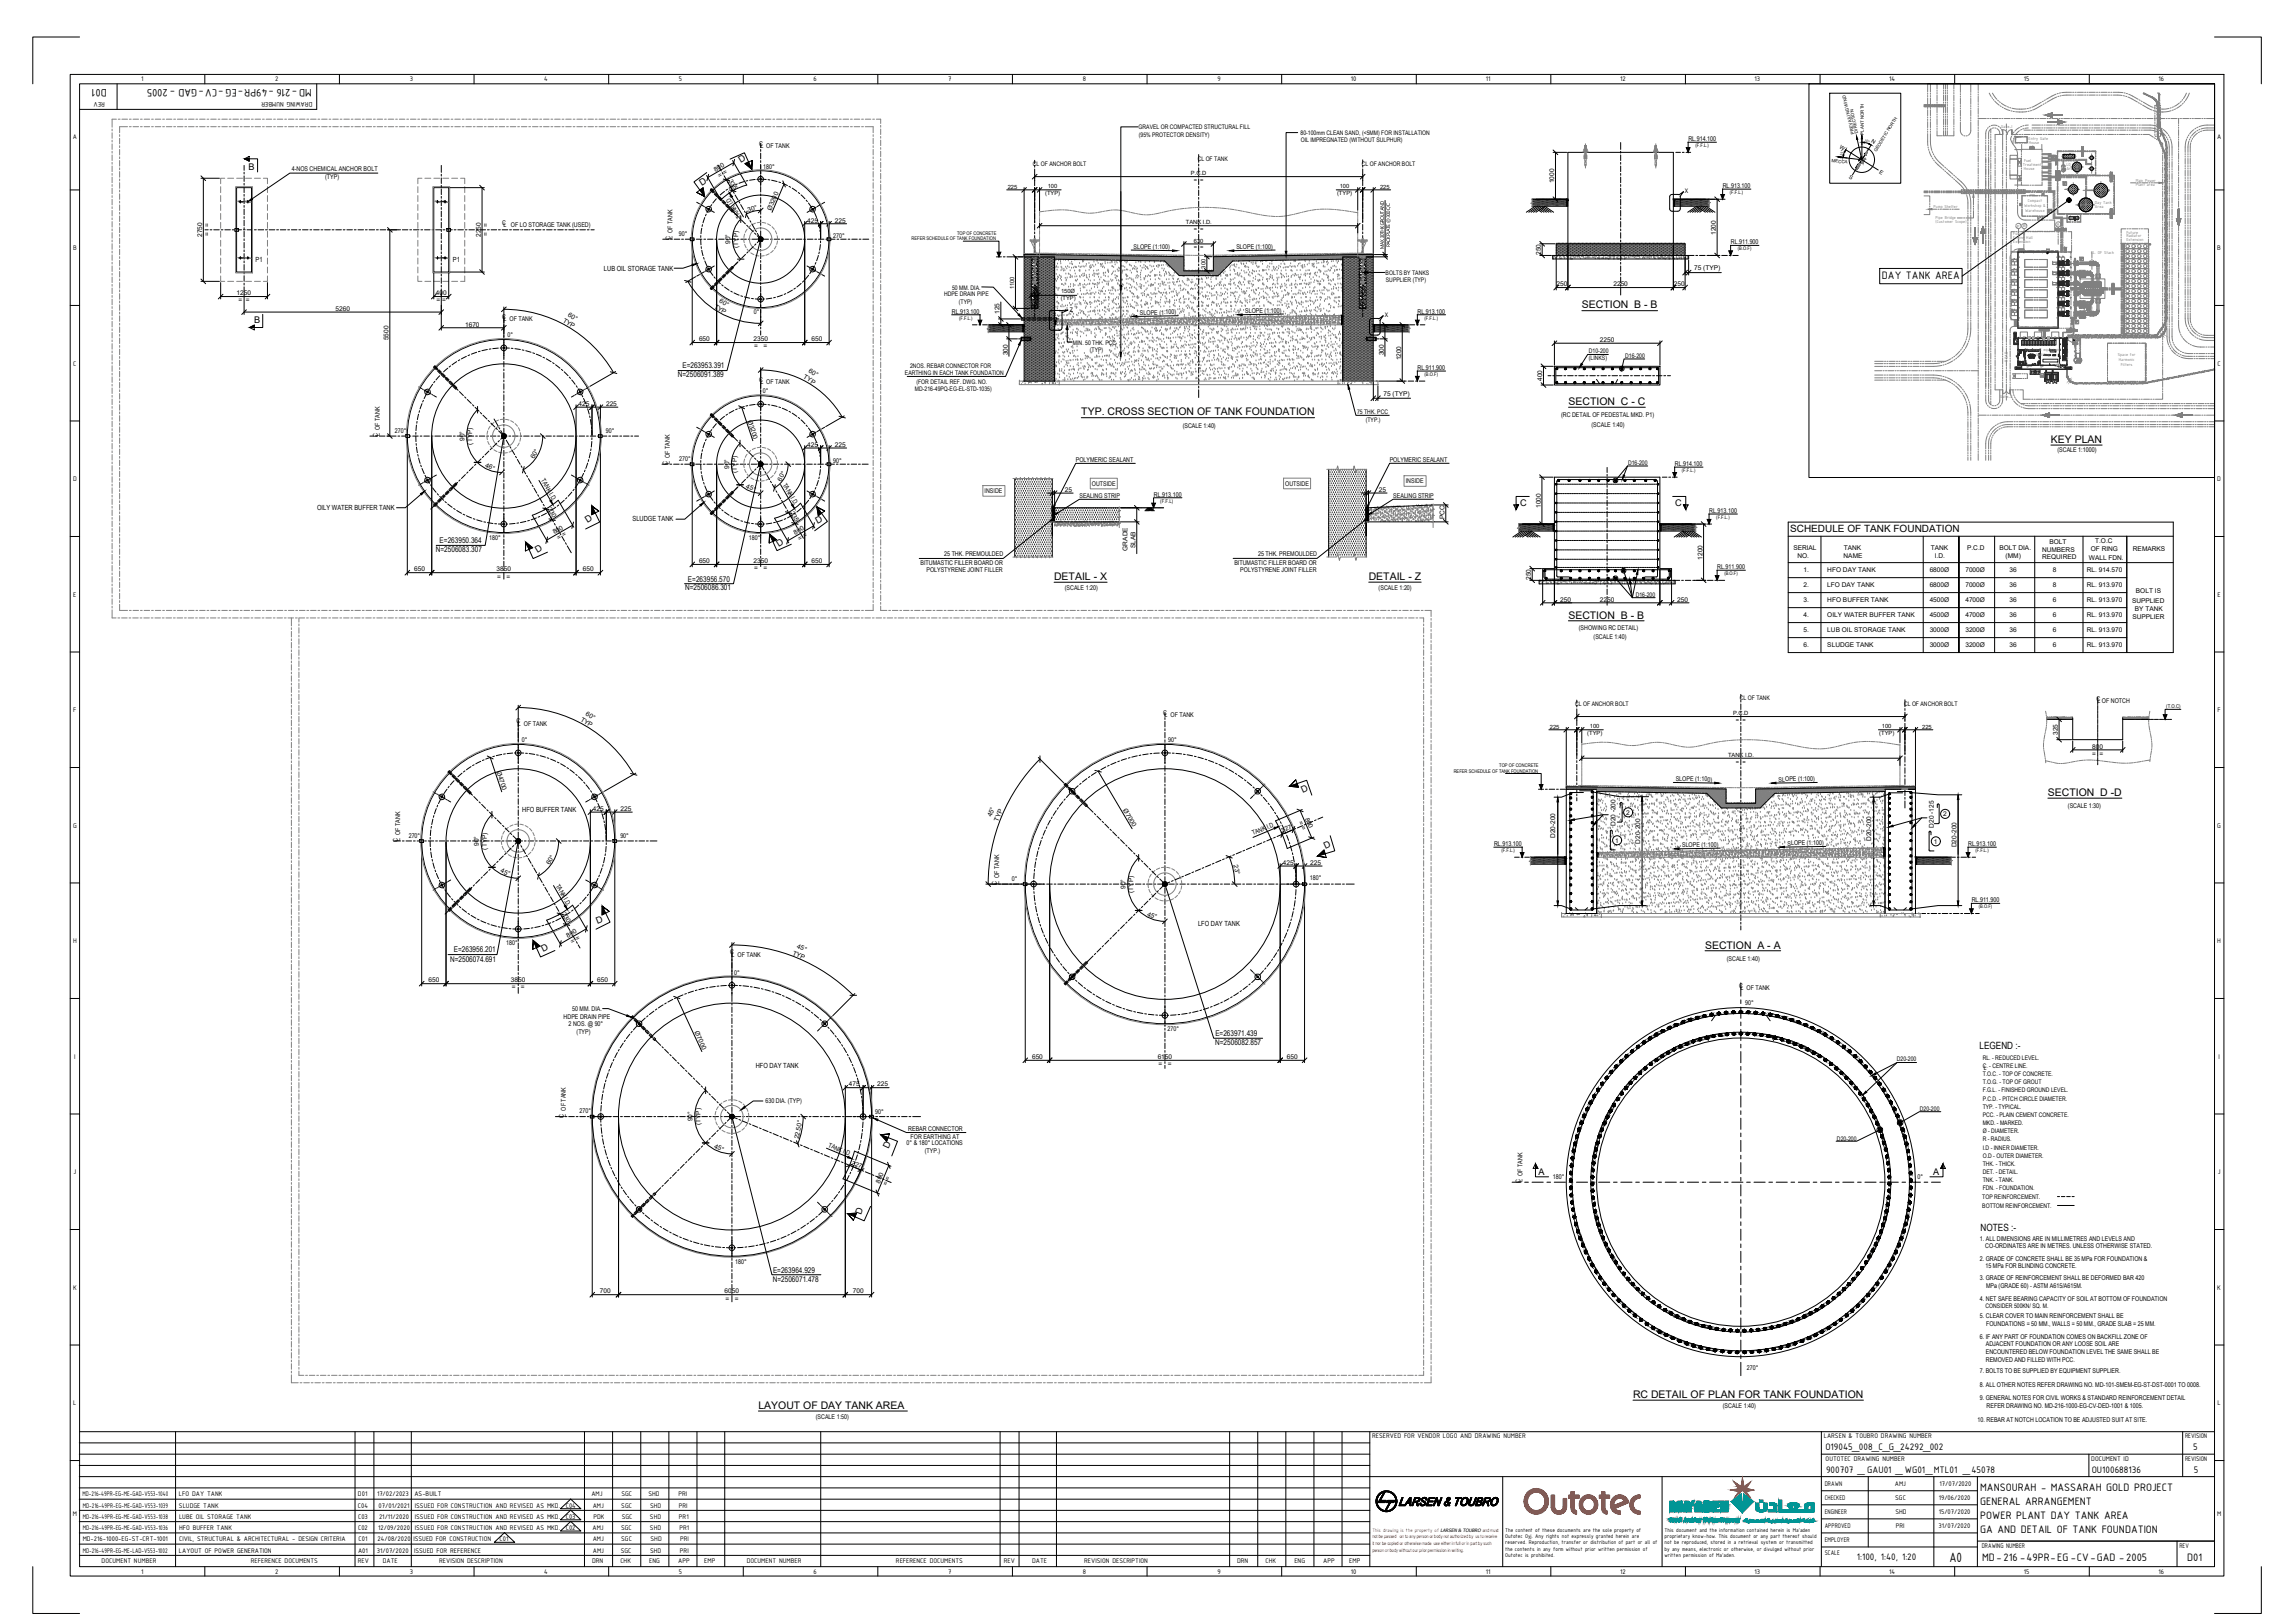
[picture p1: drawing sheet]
<svg xmlns="http://www.w3.org/2000/svg" width="1189mm" height="841mm" viewBox="0 0 1189 841" stroke-linecap="round" stroke-linejoin="round" font-family="sans-serif">
<defs><g id="words">
<text font-size="7.5" x="1010" y="809">A0</text>
<g font-size="6">
<text x="55" y="46" transform="rotate(180 55 46)">D01</text>
<text x="162" y="46" transform="rotate(180 162 46)">MD-216 -49PR-EG -CV-GAD - 2005</text>
<text x="975" y="145">DAY TANK AREA</text>
<text x="1026" y="772">MANSOURAH - MASSARAH GOLD PROJECT</text>
<text x="1026" y="780">GENERAL ARRANGEMENT</text>
<text x="1026" y="787">POWER PLANT DAY TANK AREA</text>
<text x="1026" y="794">GA AND DETAIL OF TANK FOUNDATION</text>
<text x="1027" y="809">MD-216 -49PR-EG -CV-GAD -2005</text>
<text x="1134" y="809">D01</text>
</g>
<g font-size="5.4">
<text x="820" y="160">SECTION B - B</text>
<text x="813" y="210">SECTION C - C</text>
<text x="560" y="215">TYP. CROSS SECTION OF TANK FOUNDATION</text>
<text x="1063" y="229">KEY PLAN</text>
<text x="546" y="301">DETAIL - X</text>
<text x="709" y="301">DETAIL - Z</text>
<text x="813" y="321">SECTION B - B</text>
<text x="1061" y="412">SECTION D -D</text>
<text x="884" y="492">SECTION A - A</text>
<text x="846" y="724">RC DETAIL OF PLAN FOR TANK FOUNDATION</text>
<text x="393" y="730">LAYOUT OF DAY TANK AREA</text>
</g>
<g font-size="5.3">
<text x="946" y="752">O19045_008_C_G_24292_002</text>
<text x="1137" y="751">5</text>
<text x="946" y="763">900707 _GAU01 _WG01_MTL01 _45078</text>
<text x="1084" y="763">OU100688136</text>
<text x="1137" y="763">5</text>
<text x="962" y="808">1:100, 1:40, 1:20</text>
</g>
<g font-size="5.2">
<text x="928" y="276">SCHEDULE OF TANK FOUNDATION</text>
<text x="1026" y="544">LEGEND :-</text>
<text x="1026" y="638">NOTES :-</text>
</g>
<g font-size="4.8">
<text x="788" y="262">C</text>
<text x="868" y="262">C</text>
<text x="1002" y="609">A</text>
</g>
<g font-size="4.7">
<text x="129" y="88">B</text>
<text x="384" y="84" transform="rotate(-31 384 84)">D</text>
<text x="364" y="96" transform="rotate(-32 364 96)">D</text>
<text x="132" y="168">B</text>
<text x="304" y="271" transform="rotate(-32 304 271)">D</text>
<text x="424" y="272" transform="rotate(-28 424 272)">D</text>
<text x="279" y="286" transform="rotate(-32 279 286)">D</text>
<text x="404" y="283" transform="rotate(-32 404 283)">D</text>
<text x="675" y="411" transform="rotate(-25 675 411)">D</text>
<text x="687" y="440" transform="rotate(-25 687 440)">D</text>
<text x="310" y="479" transform="rotate(-22 310 479)">D</text>
<text x="282" y="494" transform="rotate(-27 282 494)">D</text>
<text x="461" y="595" transform="rotate(-65 461 595)">D</text>
<text x="797" y="609">A</text>
<text x="446" y="629" transform="rotate(-70 446 629)">D</text>
</g>
<g font-size="4.1">
<text x="354" y="191">E=263953.391</text>
<text x="351" y="195">N=2506091.389</text>
<text x="228" y="282">E=263950.364</text>
<text x="226" y="286">N=2506083.307</text>
<text x="355" y="306">N=2506086.301</text>
<text x="357" y="301">E=263956.570</text>
<text x="235" y="493">E=263956.201</text>
<text x="233" y="499">N=2506074.691</text>
<text x="630" y="537">E=263971.439</text>
<text x="630" y="541">N=2506082.857</text>
<text x="401" y="660">E=263964.929</text>
<text x="400" y="664">N=2506071.478</text>
</g>
<g font-size="3.8">
<text x="73" y="42">1</text>
<text x="143" y="42">2</text>
<text x="212" y="42">3</text>
<text x="282" y="42">4</text>
<text x="352" y="42">5</text>
<text x="422" y="42">6</text>
<text x="491" y="42">7</text>
<text x="561" y="42">8</text>
<text x="631" y="42">9</text>
<text x="700" y="42">10</text>
<text x="770" y="42">11</text>
<text x="840" y="42">12</text>
<text x="909" y="42">13</text>
<text x="979" y="42">14</text>
<text x="1049" y="42">15</text>
<text x="1119" y="42">16</text>
<text x="54" y="53" transform="rotate(180 54 53)">REV</text>
<text x="162" y="53" transform="rotate(180 162 53)">DRAWING NUMBER</text>
<text x="38" y="72">A</text>
<text x="1149" y="72">A</text>
<text x="38" y="130">B</text>
<text x="1149" y="130">B</text>
<text x="38" y="189">C</text>
<text x="1149" y="189">C</text>
<text x="38" y="249">D</text>
<text x="1149" y="249">D</text>
<text x="38" y="309">E</text>
<text x="1149" y="309">E</text>
<text x="38" y="369">F</text>
<text x="1149" y="369">F</text>
<text x="38" y="429">G</text>
<text x="1149" y="429">G</text>
<text x="38" y="489">H</text>
<text x="1149" y="489">H</text>
<text x="38" y="549">I</text>
<text x="1150" y="549">I</text>
<text x="38" y="608">J</text>
<text x="1149" y="608">J</text>
<text x="38" y="668">K</text>
<text x="1149" y="668">K</text>
<text x="38" y="728">L</text>
<text x="1149" y="728">L</text>
<text x="711" y="745">RESERVED FOR VENDOR LOGO AND DRAWING NUMBER</text>
<text x="945" y="745">LARSEN &amp; TOUBRO DRAWING NUMBER</text>
<text x="1132" y="745">REVISION</text>
<text x="946" y="757">OUTOTEC DRAWING NUMBER</text>
<text x="1084" y="757">DOCUMENT ID</text>
<text x="1132" y="757">REVISION</text>
<text x="946" y="770">DRAWN</text>
<text x="982" y="770">AMJ</text>
<text x="1005" y="770">17/07/2020</text>
<text x="43" y="775">MD-216-49PR-EG-ME-GAD-V553-1040</text>
<text x="93" y="775">LFO DAY TANK</text>
<text x="186" y="775">D01</text>
<text x="195" y="775">17/02/2023</text>
<text x="215" y="775">AS-BUILT</text>
<text x="307" y="775">AMJ</text>
<text x="322" y="775">SGC</text>
<text x="336" y="775">SHD</text>
<text x="352" y="775">PRI</text>
<text x="946" y="777">CHECKED</text>
<text x="982" y="777">SGC</text>
<text x="1005" y="777">19/06/2020</text>
<text x="38" y="786">M</text>
<text x="43" y="781">MD-216-49PR-EG-ME-GAD-V553-1039</text>
<text x="93" y="781">SLUDGE TANK</text>
<text x="185" y="781">C04</text>
<text x="196" y="781">07/01/2021</text>
<text x="215" y="781">ISSUED FOR CONSTRUCTION AND REVISED AS MKD.</text>
<text x="293" y="781">C04</text>
<text x="307" y="781">AMJ</text>
<text x="322" y="781">SGC</text>
<text x="337" y="781">SHD</text>
<text x="352" y="781">PRI</text>
<text x="946" y="785">ENGINEER</text>
<text x="982" y="785">SHD</text>
<text x="1005" y="784">15/07/2020</text>
<text x="1149" y="786">M</text>
<text x="43" y="787">MD-216-49PR-EG-ME-GAD-V553-1038</text>
<text x="93" y="787">LUBE OIL STORAGE TANK</text>
<text x="186" y="787">C03</text>
<text x="196" y="787">21/11/2020</text>
<text x="215" y="787">ISSUED FOR CONSTRUCTION AND REVISED AS MKD.</text>
<text x="293" y="787">C03</text>
<text x="308" y="787">PDK</text>
<text x="322" y="787">SGC</text>
<text x="337" y="787">SHD</text>
<text x="352" y="787">PR1</text>
<text x="946" y="792">APPROVED</text>
<text x="1005" y="792">31/07/2020</text>
<text x="43" y="793">MD-216-49PR-EG-ME-GAD-V553-1036</text>
<text x="93" y="793">HFO BUFFER TANK</text>
<text x="186" y="793">C02</text>
<text x="196" y="793">12/09/2020</text>
<text x="215" y="793">ISSUED FOR CONSTRUCTION AND REVISED AS MKD.</text>
<text x="293" y="793">C02</text>
<text x="307" y="793">AMJ</text>
<text x="322" y="793">SGC</text>
<text x="337" y="793">SHD</text>
<text x="352" y="793">PR1</text>
<text x="982" y="792">PRI</text>
<text x="43" y="799">MD-216-1000-EG-ST-CRT-1001</text>
<text x="93" y="799">CIVIL, STRUCTURAL &amp; ARCHITECTURAL - DESIGN CRITERIA</text>
<text x="186" y="799">C01</text>
<text x="196" y="799">24/08/2020</text>
<text x="214" y="799">ISSUED FOR CONSTRUCTION</text>
<text x="259" y="799">C01</text>
<text x="307" y="799">AMJ</text>
<text x="322" y="799">SGC</text>
<text x="337" y="799">SHD</text>
<text x="352" y="799">PRI</text>
<text x="946" y="799">EMPLOYER</text>
<text x="1027" y="802">DRAWING NUMBER</text>
<text x="1129" y="802">REV</text>
<text x="43" y="805">MD-216-49PR-EG-ME-LAD-V553-1002</text>
<text x="93" y="805">LAYOUT OF POWER GENERATION</text>
<text x="186" y="805">A01</text>
<text x="195" y="805">31/07/2020</text>
<text x="215" y="805">ISSUED FOR REFERENCE</text>
<text x="307" y="805">AMJ</text>
<text x="322" y="805">SGC</text>
<text x="337" y="805">SHD</text>
<text x="352" y="805">PRI</text>
<text x="946" y="806">SCALE</text>
<text x="53" y="810">DOCUMENT NUMBER</text>
<text x="73" y="815">1</text>
<text x="130" y="810">REFERENCE DOCUMENTS</text>
<text x="143" y="815">2</text>
<text x="185" y="810">REV</text>
<text x="198" y="810">DATE</text>
<text x="212" y="815">3</text>
<text x="228" y="810">REVISION DESCRIPTION</text>
<text x="282" y="815">4</text>
<text x="307" y="810">DRN</text>
<text x="321" y="810">CHK</text>
<text x="336" y="810">ENG</text>
<text x="351" y="810">APP</text>
<text x="352" y="815">5</text>
<text x="365" y="810">EMP</text>
<text x="387" y="810">DOCUMENT NUMBER</text>
<text x="422" y="815">6</text>
<text x="464" y="810">REFERENCE DOCUMENTS</text>
<text x="491" y="815">7</text>
<text x="520" y="810">REV</text>
<text x="535" y="810">DATE</text>
<text x="561" y="815">8</text>
<text x="562" y="810">REVISION DESCRIPTION</text>
<text x="631" y="815">9</text>
<text x="641" y="810">DRN</text>
<text x="656" y="810">CHK</text>
<text x="671" y="810">ENG</text>
<text x="686" y="810">APP</text>
<text x="699" y="810">EMP</text>
<text x="700" y="815">10</text>
<text x="770" y="815">11</text>
<text x="840" y="815">12</text>
<text x="909" y="815">13</text>
<text x="979" y="815">14</text>
<text x="1049" y="815">15</text>
<text x="1119" y="815">16</text>
</g>
<g font-size="3.7">
<text x="132" y="136">P1</text>
<text x="235" y="136">P1</text>
<text x="313" y="140">LUB OIL STORAGE TANK</text>
<text x="164" y="264">OILY WATER BUFFER TANK</text>
<text x="328" y="270">SLUDGE TANK</text>
<text x="271" y="421">HFO BUFFER TANK</text>
<text x="621" y="480">LFO DAY TANK</text>
<text x="392" y="553">HFO DAY TANK</text>
</g>
<g font-size="3.4">
<text x="393" y="76">C</text>
<text x="394" y="77">L OF TANK</text>
<text x="875" y="73">RL.914.100</text>
<text x="151" y="89">4-NOS CHEMICAL ANCHOR BOLT</text>
<text x="371" y="89" transform="rotate(-30 371 89)">800</text>
<text x="395" y="88">180°</text>
<text x="169" y="93">(TYP)</text>
<text x="373" y="92" transform="rotate(-30 373 92)">= =</text>
<text x="378" y="94" transform="rotate(60 378 94)">335</text>
<text x="805" y="95" transform="rotate(-90 805 95)">1000</text>
<text x="893" y="97">RL.913.100</text>
<text x="384" y="112" transform="rotate(-120 384 112)">TANK I.D.</text>
<text x="388" y="110" transform="rotate(-15 388 110)">30°</text>
<text x="400" y="109" transform="rotate(-67 400 109)">Ø3200</text>
<text x="108" y="118" transform="rotate(-90 108 118)">=</text>
<text x="253" y="118" transform="rotate(-90 253 118)">=</text>
<text x="260" y="117">C</text>
<text x="261" y="118">L OF LO STORAGE TANK (USED)</text>
<text x="418" y="115">425</text>
<text x="433" y="115">225</text>
<text x="105" y="123" transform="rotate(-90 105 123)">2750</text>
<text x="108" y="122" transform="rotate(-90 108 122)">=</text>
<text x="249" y="123" transform="rotate(-90 249 123)">2250</text>
<text x="253" y="122" transform="rotate(-90 253 122)">=</text>
<text x="347" y="125" transform="rotate(-90 347 125)">C</text>
<text x="349" y="124" transform="rotate(-90 349 124)">L OF TANK</text>
<text x="352" y="122">90°</text>
<text x="432" y="123">270°</text>
<text x="889" y="122" transform="rotate(-90 889 122)">1200</text>
<text x="378" y="126" transform="rotate(-90 378 126)">90°</text>
<text x="382" y="128" transform="rotate(-90 382 128)">(TYP)</text>
<text x="587" y="129" transform="rotate(1 587 129)">SLOPE (1:100)</text>
<text x="641" y="129" transform="rotate(-1 641 129)">SLOPE (1:100)</text>
<text x="897" y="127">RL.911.900</text>
<text x="799" y="132" transform="rotate(-90 799 132)">250</text>
<text x="878" y="140">75 (TYP)</text>
<text x="807" y="148">250</text>
<text x="836" y="148">2250</text>
<text x="867" y="148">250</text>
<text x="123" y="153">1250</text>
<text x="226" y="153">400</text>
<text x="124" y="157">= =</text>
<text x="174" y="161">5260</text>
<text x="226" y="157">= =</text>
<text x="370" y="160" transform="rotate(30 370 160)">TYP</text>
<text x="373" y="156" transform="rotate(30 373 156)">60°</text>
<text x="260" y="165">C</text>
<text x="261" y="166">L OF TANK</text>
<text x="291" y="167" transform="rotate(30 291 167)">TYP</text>
<text x="294" y="164" transform="rotate(30 294 164)">60°</text>
<text x="391" y="163">0°</text>
<text x="493" y="162">RL.913.100</text>
<text x="518" y="163" transform="rotate(-90 518 163)">125</text>
<text x="591" y="163" transform="rotate(-1 591 163)">SLOPE (1:100)</text>
<text x="645" y="162" transform="rotate(-1 645 162)">SLOPE (1:100)</text>
<text x="735" y="162">RL.913.100</text>
<text x="241" y="169">1670</text>
<text x="201" y="176" transform="rotate(-90 201 176)">5500</text>
<text x="263" y="175">0°</text>
<text x="362" y="177">650</text>
<text x="390" y="177">2350</text>
<text x="421" y="177">650</text>
<text x="829" y="177">2250</text>
<text x="391" y="181">=</text>
<text x="396" y="181">=</text>
<text x="522" y="184" transform="rotate(-90 522 184)">300</text>
<text x="717" y="184" transform="rotate(-90 717 184)">300</text>
<text x="726" y="187" transform="rotate(-90 726 187)">1200</text>
<text x="735" y="192">RL.911.900</text>
<text x="393" y="198">C</text>
<text x="416" y="196" transform="rotate(30 416 196)">TYP</text>
<text x="419" y="193" transform="rotate(30 419 193)">60°</text>
<text x="799" y="197" transform="rotate(-90 799 197)">400</text>
<text x="394" y="199">L OF TANK</text>
<text x="395" y="204">0°</text>
<text x="717" y="205">75 (TYP)</text>
<text x="300" y="210">425</text>
<text x="314" y="210">225</text>
<text x="387" y="218" transform="rotate(72 387 218)">Ø3200</text>
<text x="613" y="222">(SCALE 1:40)</text>
<text x="809" y="216">(RC DETAIL OF PEDESTAL MKD. P1)</text>
<text x="825" y="221">(SCALE 1:40)</text>
<text x="196" y="227" transform="rotate(-90 196 227)">C</text>
<text x="197" y="226" transform="rotate(-90 197 226)">L OF TANK</text>
<text x="205" y="224">270°</text>
<text x="314" y="224">90°</text>
<text x="241" y="228" transform="rotate(-90 241 228)">90°</text>
<text x="245" y="230" transform="rotate(-90 245 230)">(TYP)</text>
<text x="418" y="231">425</text>
<text x="433" y="231">225</text>
<text x="277" y="238" transform="rotate(-60 277 238)">60°</text>
<text x="352" y="239">270°</text>
<text x="432" y="240">90°</text>
<text x="558" y="239">POLYMERIC SEALANT</text>
<text x="720" y="239">POLYMERIC SEALANT</text>
<text x="1066" y="234">(SCALE 1:1000)</text>
<text x="251" y="242" transform="rotate(22 251 242)">46°</text>
<text x="346" y="241" transform="rotate(-90 346 241)">C</text>
<text x="347" y="240" transform="rotate(-90 347 240)">L OF TANK</text>
<text x="378" y="243" transform="rotate(-90 378 243)">90°</text>
<text x="382" y="245" transform="rotate(-90 382 245)">(TYP)</text>
<text x="868" y="241">RL.914.100</text>
<text x="280" y="249" transform="rotate(60 280 249)">TANK I.D.</text>
<text x="405" y="250" transform="rotate(-60 405 250)">60°</text>
<text x="406" y="251" transform="rotate(60 406 251)">TANK I.D.</text>
<text x="566" y="252">OUTSIDE</text>
<text x="666" y="252">OUTSIDE</text>
<text x="729" y="250">INSIDE</text>
<text x="386" y="253" transform="rotate(23 386 253)">45°</text>
<text x="510" y="256">INSIDE</text>
<text x="552" y="255">25</text>
<text x="559" y="258">SEALING STRIP</text>
<text x="598" y="257">RL.913.100</text>
<text x="715" y="255">25</text>
<text x="722" y="258">SEALING STRIP</text>
<text x="284" y="264" transform="rotate(60 284 264)">330</text>
<text x="798" y="263" transform="rotate(-90 798 263)">1000</text>
<text x="409" y="266" transform="rotate(60 409 266)">335</text>
<text x="749" y="269" transform="rotate(-90 749 269)">PCC</text>
<text x="886" y="266">RL.913.100</text>
<text x="254" y="280">180°</text>
<text x="287" y="277" transform="rotate(-30 287 277)">800</text>
<text x="289" y="280" transform="rotate(-30 289 280)">= =</text>
<text x="388" y="280">180°</text>
<text x="412" y="277" transform="rotate(-30 412 277)">800</text>
<text x="414" y="280" transform="rotate(-30 414 280)">= =</text>
<text x="1062" y="282">BOLT</text>
<text x="1086" y="281">T.O.C</text>
<text x="584" y="285" transform="rotate(-90 584 285)">GRADE</text>
<text x="588" y="284" transform="rotate(-90 588 284)">SLAB</text>
<text x="929" y="285">SERIAL</text>
<text x="956" y="285">TANK</text>
<text x="1001" y="285">TANK</text>
<text x="1019" y="285">P.C.D</text>
<text x="1036" y="285">BOLT DIA.</text>
<text x="1058" y="286">NUMBERS</text>
<text x="1084" y="286">OF RING</text>
<text x="1105" y="286">REMARKS</text>
<text x="362" y="292">650</text>
<text x="390" y="292">2350</text>
<text x="421" y="292">650</text>
<text x="477" y="293">BITUMASTIC FILLER BOARD OR</text>
<text x="489" y="288">25 THK. PREMOULDED</text>
<text x="640" y="293">BITUMASTIC FILLER BOARD OR</text>
<text x="652" y="288">25 THK. PREMOULDED</text>
<text x="882" y="290" transform="rotate(-90 882 290)">1200</text>
<text x="932" y="289">NO.</text>
<text x="955" y="289">NAME</text>
<text x="1003" y="289">I.D.</text>
<text x="1039" y="289">(MM)</text>
<text x="1058" y="290">REQUIRED</text>
<text x="1083" y="290">WALL FDN.</text>
<text x="215" y="296">650</text>
<text x="257" y="296">3850</text>
<text x="258" y="300">=</text>
<text x="263" y="300">=</text>
<text x="302" y="296">650</text>
<text x="391" y="296">=</text>
<text x="396" y="296">=</text>
<text x="480" y="297">POLYSTYRENE JOINT FILLER</text>
<text x="643" y="297">POLYSTYRENE JOINT FILLER</text>
<text x="890" y="295">RL.911.900</text>
<text x="935" y="297">1.</text>
<text x="947" y="297">HFO DAY TANK</text>
<text x="1000" y="297">6800Ø</text>
<text x="1019" y="297">7000Ø</text>
<text x="1041" y="297">36</text>
<text x="1064" y="297">8</text>
<text x="1082" y="297">RL. 914.570</text>
<text x="552" y="306">(SCALE 1:20)</text>
<text x="714" y="306">(SCALE 1:20)</text>
<text x="793" y="300" transform="rotate(-90 793 300)">250</text>
<text x="935" y="304">2.</text>
<text x="947" y="304">LFO DAY TANK</text>
<text x="1000" y="304">6800Ø</text>
<text x="1019" y="304">7000Ø</text>
<text x="1041" y="304">36</text>
<text x="1064" y="304">8</text>
<text x="1082" y="304">RL. 913.970</text>
<text x="808" y="312">250</text>
<text x="829" y="312">2250</text>
<text x="869" y="312">250</text>
<text x="1107" y="307">BOLT IS</text>
<text x="935" y="312">3.</text>
<text x="947" y="312">HFO BUFFER TANK</text>
<text x="1000" y="312">4500Ø</text>
<text x="1019" y="312">4700Ø</text>
<text x="1041" y="312">36</text>
<text x="1064" y="312">6</text>
<text x="1082" y="312">RL. 913.970</text>
<text x="1105" y="312">SUPPLIED</text>
<text x="1106" y="316">BY TANK</text>
<text x="935" y="320">4.</text>
<text x="947" y="320">OILY WATER BUFFER TANK</text>
<text x="1000" y="320">4500Ø</text>
<text x="1019" y="320">4700Ø</text>
<text x="1041" y="320">36</text>
<text x="1064" y="320">6</text>
<text x="1082" y="320">RL. 913.970</text>
<text x="1105" y="321">SUPPLIER</text>
<text x="818" y="326">(SHOWING RC DETAIL)</text>
<text x="935" y="328">5.</text>
<text x="947" y="328">LUB OIL STORAGE TANK</text>
<text x="1000" y="328">3000Ø</text>
<text x="1019" y="328">3200Ø</text>
<text x="1041" y="328">36</text>
<text x="1064" y="328">6</text>
<text x="1082" y="328">RL. 913.970</text>
<text x="826" y="331">(SCALE 1:40)</text>
<text x="935" y="335">6.</text>
<text x="947" y="335">SLUDGE TANK</text>
<text x="1000" y="335">3000Ø</text>
<text x="1019" y="335">3200Ø</text>
<text x="1041" y="335">36</text>
<text x="1064" y="335">6</text>
<text x="1082" y="335">RL. 913.970</text>
<text x="1086" y="363">C</text>
<text x="1087" y="364">L OF NOTCH</text>
<text x="303" y="371" transform="rotate(30 303 371)">60°</text>
<text x="603" y="371">C</text>
<text x="604" y="372">L OF TANK</text>
<text x="268" y="375">C</text>
<text x="268" y="376">L OF TANK</text>
<text x="301" y="374" transform="rotate(30 301 374)">TYP</text>
<text x="1066" y="381" transform="rotate(-90 1066 381)">325</text>
<text x="270" y="385">0°</text>
<text x="605" y="385">90°</text>
<text x="1084" y="388">800</text>
<text x="1084" y="392">= =</text>
<text x="257" y="400" transform="rotate(72 257 400)">Ø4700</text>
<text x="868" y="405" transform="rotate(1 868 405)">SLOPE (1:100)</text>
<text x="922" y="405" transform="rotate(-1 922 405)">SLOPE (1:100)</text>
<text x="582" y="420" transform="rotate(59 582 420)">Ø7000</text>
<text x="1072" y="419">(SCALE 1:30)</text>
<text x="307" y="420">425</text>
<text x="322" y="420">225</text>
<text x="514" y="424" transform="rotate(-68 514 424)">45°</text>
<text x="517" y="426" transform="rotate(-67 517 426)">TYP</text>
<text x="676" y="424" transform="rotate(67 676 424)">800</text>
<text x="843" y="422">2</text>
<text x="1007" y="423">2</text>
<text x="665" y="432" transform="rotate(-23 665 432)">327</text>
<text x="673" y="426" transform="rotate(67 673 426)">= =</text>
<text x="837" y="428" transform="rotate(-90 837 428)">D20 -200</text>
<text x="1002" y="429" transform="rotate(-90 1002 429)">D20 -125</text>
<text x="206" y="436" transform="rotate(-90 206 436)">C</text>
<text x="207" y="436" transform="rotate(-90 207 436)">L OF TANK</text>
<text x="212" y="434">270°</text>
<text x="321" y="434">90°</text>
<text x="649" y="433" transform="rotate(-23 649 433)">TANK I.D.</text>
<text x="806" y="434" transform="rotate(-90 806 434)">D20-200</text>
<text x="837" y="437">1</text>
<text x="850" y="437" transform="rotate(-90 850 437)">D20-200</text>
<text x="970" y="436" transform="rotate(-90 970 436)">D20-200</text>
<text x="1002" y="437">1</text>
<text x="248" y="438" transform="rotate(-90 248 438)">90°</text>
<text x="252" y="440" transform="rotate(-90 252 440)">(TYP)</text>
<text x="774" y="438">RL.913.100</text>
<text x="872" y="439" transform="rotate(-1 872 439)">SLOPE (1:100)</text>
<text x="926" y="438" transform="rotate(-1 926 438)">SLOPE (1:100)</text>
<text x="1014" y="439" transform="rotate(-90 1014 439)">D20-200</text>
<text x="1020" y="438">RL.913.100</text>
<text x="285" y="448" transform="rotate(-60 285 448)">60°</text>
<text x="639" y="448" transform="rotate(79 639 448)">23°</text>
<text x="665" y="448">425</text>
<text x="679" y="448">225</text>
<text x="259" y="452" transform="rotate(22 259 452)">45°</text>
<text x="679" y="456">180°</text>
<text x="288" y="459" transform="rotate(60 288 459)">TANK I.D.</text>
<text x="517" y="459" transform="rotate(-90 517 459)">C</text>
<text x="518" y="458" transform="rotate(-90 518 458)">L OF TANK</text>
<text x="524" y="456">0°</text>
<text x="583" y="461" transform="rotate(-90 583 461)">90°</text>
<text x="587" y="463" transform="rotate(-90 587 463)">(TYP)</text>
<text x="1022" y="468">RL.911.900</text>
<text x="291" y="474" transform="rotate(60 291 474)">330</text>
<text x="594" y="474" transform="rotate(22 594 474)">45°</text>
<text x="262" y="490">180°</text>
<text x="294" y="486" transform="rotate(-30 294 486)">800</text>
<text x="297" y="489" transform="rotate(-30 297 489)">= =</text>
<text x="413" y="491" transform="rotate(22 413 491)">45°</text>
<text x="378" y="495">C</text>
<text x="379" y="496">L OF TANK</text>
<text x="411" y="495" transform="rotate(23 411 495)">TYP</text>
<text x="895" y="498">(SCALE 1:40)</text>
<text x="222" y="509">650</text>
<text x="265" y="509">3850</text>
<text x="309" y="509">650</text>
<text x="380" y="505">0°</text>
<text x="265" y="513">=</text>
<text x="270" y="513">=</text>
<text x="901" y="512">C</text>
<text x="902" y="513">L OF TANK</text>
<text x="904" y="521">90°</text>
<text x="292" y="528">HDPE DRAIN PIPE</text>
<text x="297" y="524">50 MM. DIA.</text>
<text x="295" y="532">2 NOS. @ 90°</text>
<text x="299" y="536">(TYP)</text>
<text x="360" y="535" transform="rotate(65 360 535)">Ø7000</text>
<text x="605" y="534">270°</text>
<text x="535" y="549">650</text>
<text x="600" y="549">6150</text>
<text x="667" y="549">650</text>
<text x="600" y="552">=</text>
<text x="605" y="552">=</text>
<text x="440" y="563">475</text>
<text x="455" y="563">225</text>
<text x="397" y="572">630 DIA. (TYP)</text>
<text x="292" y="579" transform="rotate(-90 292 579)">C</text>
<text x="293" y="579" transform="rotate(-90 293 579)">L OF TANK</text>
<text x="300" y="577">270°</text>
<text x="359" y="581" transform="rotate(-90 359 581)">90°</text>
<text x="453" y="577">90°</text>
<text x="363" y="583" transform="rotate(-90 363 583)">(TYP)</text>
<text x="471" y="586">REBAR CONNECTOR</text>
<text x="414" y="590" transform="rotate(-79 414 590)">22.50°</text>
<text x="470" y="594">0° &amp; 180° LOCATIONS</text>
<text x="472" y="590">FOR EARTHING AT</text>
<text x="370" y="595" transform="rotate(23 370 595)">45°</text>
<text x="429" y="594" transform="rotate(22 429 594)">TANK I.D.</text>
<text x="479" y="597">(TYP.)</text>
<text x="441" y="603" transform="rotate(22 441 603)">327</text>
<text x="805" y="611">180°</text>
<text x="994" y="611">0°</text>
<text x="456" y="613" transform="rotate(-68 456 613)">800</text>
<text x="460" y="614" transform="rotate(-67 460 614)">= =</text>
<text x="788" y="613" transform="rotate(-90 788 613)">C</text>
<text x="789" y="613" transform="rotate(-90 789 613)">L OF TANK</text>
<text x="1026" y="643">1. ALL DIMENSIONS ARE IN MILLIMETRES AND LEVELS AND</text>
<text x="1029" y="647">CO-ORDINATES ARE IN METRES. UNLESS OTHERWISE STATED.</text>
<text x="1026" y="653">2. GRADE OF CONCRETE SHALL BE 35 MPa FOR FOUNDATION &amp;</text>
<text x="381" y="655">180°</text>
<text x="1029" y="657">15 MPa FOR BLINDING CONCRETE.</text>
<text x="1026" y="663">3. GRADE OF REINFORCEMENT SHALL BE DEFORMED BAR 420</text>
<text x="311" y="670">700</text>
<text x="376" y="670">6050</text>
<text x="442" y="670">700</text>
<text x="1029" y="667">MPa (GRADE 60) - ASTM A615/A615M.</text>
<text x="376" y="674">=</text>
<text x="381" y="674">=</text>
<text x="1026" y="674">4. NET SAFE BEARING CAPACITY OF SOIL AT BOTTOM OF FOUNDATION</text>
<text x="1026" y="683">5. CLEAR COVER TO MAIN REINFORCEMENT SHALL BE</text>
<text x="1029" y="687">FOUNDATIONS = 50 MM., WALLS = 50 MM., GRADE SLAB = 25 MM.</text>
<text x="1026" y="694">6. IF ANY PART OF FOUNDATION COMES ON BACKFILL ZONE OF</text>
<text x="1029" y="702">ENCOUNTERED BELOW FOUNDATION LEVEL THE SAME SHALL BE</text>
<text x="1029" y="698">ADJACENT FOUNDATION OR ANY LOOSE SOIL ARE</text>
<text x="1029" y="706">REMOVED AND FILLED WITH PCC.</text>
<text x="905" y="710">270°</text>
<text x="1026" y="711">7. BOLTS TO BE SUPPLIED BY EQUIPMENT SUPPLIER.</text>
<text x="1026" y="719">8. ALL OTHER NOTES REFER DRAWING NO. MD-101-SMEM-EG-ST-DST-0001 TO 0008.</text>
<text x="1026" y="725">9. GENERAL NOTES FOR CIVIL WORKS &amp; STANDARD REINFORCEMENT DETAIL</text>
<text x="893" y="730">(SCALE 1:40)</text>
<text x="1030" y="729">REFER DRAWING NO. MD-216-1000-EG-CV-DED-1001 &amp; 1005.</text>
<text x="423" y="735">(SCALE 1:50)</text>
<text x="1025" y="737">10. REBAR AT NOTCH LOCATION TO BE ADJUSTED SUIT AT SITE.</text>
</g>
<g font-size="3.2">
<text x="590" y="67">GRAVEL OR COMPACTED STRUCTURAL FILL</text>
<text x="590" y="71">(95% PROTECTOR DENSITY)</text>
<text x="674" y="70">80-100mm CLEAN SAND, (&lt;5MM) FOR INSTALLATION</text>
<text x="674" y="74">OIL IMPREGNATED (WITHOUT SULPHUR)</text>
<text x="621" y="83">CL OF TANK</text>
<text x="535" y="86">CL OF ANCHOR BOLT</text>
<text x="706" y="86">CL OF ANCHOR BOLT</text>
<text x="873" y="100">X</text>
<text x="718" y="142">BOLTS BY TANKS</text>
<text x="718" y="146">SUPPLIER (TYP)</text>
<text x="489" y="154">HDPE DRAIN PIPE</text>
<text x="493" y="150">50 MM. DIA.</text>
<text x="497" y="157">(TYP)</text>
<text x="554" y="161">Z</text>
<text x="718" y="164">X</text>
<text x="556" y="179">MIN. 50 THK. PCC</text>
<text x="565" y="182">(TYP)</text>
<text x="823" y="183">D10-200</text>
<text x="842" y="185">D16-200</text>
<text x="472" y="191">2NOS. REBAR CONNECTOR FOR</text>
<text x="823" y="186">(LINKS)</text>
<text x="469" y="194">EARTHING IN EACH TANK FOUNDATION</text>
<text x="474" y="203">MD-216-49PQ-EG-EL-STD-1035)</text>
<text x="475" y="199">(FOR DETAIL REF. DWG. NO.</text>
<text x="703" y="215">75 THK. PCC</text>
<text x="708" y="219">(TYP.)</text>
<text x="844" y="241">D16-200</text>
<text x="848" y="309">D16-200</text>
<text x="816" y="366">CL OF ANCHOR BOLT</text>
<text x="902" y="363">CL OF TANK</text>
<text x="987" y="366">CL OF ANCHOR BOLT</text>
<text x="983" y="550">D20-200</text>
<text x="1028" y="549">RL. - REDUCED LEVEL.</text>
<text x="1028" y="557">T.O.C. - TOP OF CONCRETE.</text>
<text x="1028" y="553">C. - CENTRE LINE.</text>
<text x="1028" y="554">L</text>
<text x="1028" y="562">T.O.G. - TOP OF GROUT</text>
<text x="1028" y="566">F.G.L. - FINISHED GROUND LEVEL.</text>
<text x="995" y="576">D20-200</text>
<text x="1028" y="575">TYP. - TYPICAL.</text>
<text x="1028" y="570">P.C.D. - PITCH CIRCLE DIAMETER.</text>
<text x="1028" y="579">PCC. - PLAIN CEMENT CONCRETE.</text>
<text x="1028" y="587">Ø - DIAMETER.</text>
<text x="1028" y="583">MKD. - MARKED.</text>
<text x="952" y="591">D20-200</text>
<text x="1028" y="591">R - RADIUS.</text>
<text x="1028" y="596">I.D - INNER DIAMETER.</text>
<text x="1028" y="600">O.D - OUTER DIAMETER.</text>
<text x="1028" y="604">THK. - THICK.</text>
<text x="1028" y="608">DET. - DETAIL.</text>
<text x="1028" y="617">FDN. - FOUNDATION.</text>
<text x="1028" y="613">TNK. - TANK.</text>
<text x="1027" y="622">TOP REINFORCEMENT.</text>
<text x="1027" y="626">BOTTOM REINFORCEMENT.</text>
<text x="1029" y="678">CONSIDER 500KN/ SQ. M.</text>
</g>
<g font-size="3.1" fill="#272727">
<text x="1046" y="183">WC</text>
<text x="1058" y="190" transform="rotate(-90 1058 190)">WC</text>
</g>
<g font-size="3">
<text x="617" y="91">P.C.D</text>
<text x="619" y="94">= =</text>
<text x="522" y="98">225</text>
<text x="542" y="101">(TYP)</text>
<text x="543" y="97">100</text>
<text x="693" y="101">(TYP)</text>
<text x="694" y="97">100</text>
<text x="715" y="98">225</text>
<text x="615" y="116">TANK I.D.</text>
<text x="619" y="120">= =</text>
<text x="619" y="126">630</text>
<text x="619" y="129">= =</text>
<text x="625" y="139" transform="rotate(-90 625 139)">300</text>
<text x="526" y="150" transform="rotate(-90 526 150)">1100</text>
<text x="550" y="156">(TYP)</text>
<text x="550" y="152">150Ø</text>
<text x="898" y="371">P.C.D</text>
<text x="803" y="378">225</text>
<text x="824" y="377">100</text>
<text x="900" y="374">= =</text>
<text x="975" y="377">100</text>
<text x="996" y="378">225</text>
<text x="823" y="381">(TYP)</text>
<text x="974" y="381">(TYP)</text>
<text x="896" y="392">TANK I.D.</text>
<text x="900" y="396">= =</text>
<text x="780" y="794">The content of these documents are the sole property of</text>
<text x="780" y="797">Outotec Oyj. Any rights not expressly granted herein are</text>
<text x="863" y="794">This document and the information contained herein is Ma'aden</text>
<text x="863" y="797">proprietary know-how. This document or any part thereof should</text>
<text x="780" y="800">reserved. Reproduction, transfer or distribution of part or all of</text>
<text x="780" y="804">the contents in any form without prior written permission of</text>
<text x="863" y="800">not be reproduced, stored in a retrieval system or transmitted</text>
<text x="863" y="804">by any means, electronic or otherwise, or divulged without prior</text>
<text x="780" y="807">Outotec is prohibited.</text>
<text x="863" y="807">written permission of Ma'aden.</text>
</g>
<g font-size="2.9">
<text x="953" y="77" transform="rotate(32 953 77)">W</text>
<text x="970" y="74" transform="rotate(32 970 74)">N</text>
<text x="974" y="89" transform="rotate(32 974 89)">E</text>
<text x="958" y="92" transform="rotate(32 958 92)">S</text>
</g>
<g font-size="2.7">
<text x="717" y="129" transform="rotate(-90 717 129)">MAX. GROUT</text>
<text x="601" y="260">(F.F.L)</text>
<text x="1123" y="367">(T.O.C)</text>
</g>
<text font-size="2.7" fill="#f00" x="711" y="794">This drawing is the property of</text>
<g font-size="2.6">
<text x="879" y="76">(F.F.L.)</text>
<text x="897" y="100">(F.F.L.)</text>
<text x="472" y="124">REFER SCHEDULE OF TANK FOUNDATION</text>
<text x="496" y="122">TOP OF CONCRETE</text>
<text x="901" y="130">(B.O.F)</text>
<text x="497" y="166">(F.F.L.)</text>
<text x="738" y="166">(F.F.L.)</text>
<text x="738" y="195">(B.O.F)</text>
<text x="872" y="245">(F.F.L.)</text>
<text x="889" y="269">(F.F.L.)</text>
<text x="894" y="298">(B.O.F)</text>
<text x="753" y="400">REFER SCHEDULE OF TANK FOUNDATION</text>
<text x="777" y="398">TOP OF CONCRETE</text>
<text x="778" y="441">(F.F.L.)</text>
<text x="1024" y="441">(F.F.L.)</text>
<text x="1025" y="471">(B.O.F)</text>
</g>
<g font-size="2.4" fill="#808080">
<text x="1037" y="66">Gate-I</text>
<text x="1051" y="73">Entry Gate</text>
<text x="1051" y="75">House</text>
<text x="1049" y="84">Fuel</text>
<text x="1048" y="86">Treatment</text>
<text x="1049" y="88">House</text>
<text x="1071" y="86">LO Tank</text>
<text x="1071" y="88">Area</text>
<text x="1107" y="94">Main Power</text>
<text x="1107" y="96">Plant area</text>
<text x="1002" y="108">Pump Shelter</text>
<text x="1049" y="107">Workshop &amp;</text>
<text x="1051" y="105">Compact</text>
<text x="1086" y="106">Day Tank</text>
<text x="1086" y="108">Area</text>
<text x="1003" y="113">Pipe Bridge</text>
<text x="1050" y="110">Warehouse</text>
<text x="1003" y="116">(Customer Scope)</text>
<text x="1043" y="122">Future</text>
<text x="1043" y="124">Engine Hall</text>
<text x="1043" y="126">Extension</text>
<text x="1102" y="121">Future</text>
<text x="1102" y="123">Radiator</text>
<text x="1102" y="125">Extension</text>
<text x="1084" y="132">CL. OF Stack</text>
<text x="1049" y="182">Electrical equipment</text>
<text x="1055" y="185">building</text>
<text x="1098" y="185">Space for</text>
<text x="1040" y="187" transform="rotate(-90 1040 187)">ROAD</text>
<text x="1098" y="187">Harmonic</text>
<text x="1099" y="190">Filters</text>
<text x="1037" y="206">Gate-II</text>
</g>
<g font-size="2.4" fill="#f00">
<text x="711" y="797">not be passed on to any person or body not authorized by us to receive</text>
<text x="711" y="801">it nor be copied or otherwise made use either in full or in part by such</text>
<text x="711" y="804">person or body without our prior permission in writing.</text>
</g>
<text font-size="2.4" x="747" y="794">LARSEN &amp; TOUBRO and must</text>
<g font-size="2.3">
<text x="961" y="69" transform="rotate(-103 961 69)">PREVAILING WIND</text>
<text x="963" y="69" transform="rotate(-103 963 69)">DIRECTION</text>
<text x="966" y="70" transform="rotate(-90 966 70)">PLANT NORTH</text>
<text x="949" y="84" transform="rotate(7 949 84)">MECCA</text>
<text x="972" y="79" transform="rotate(-58 972 79)">GEODETIC NORTH</text>
</g>
<g font-size="2.1">
<text x="966" y="73" transform="rotate(16 966 73)">32°</text>
<text x="955" y="81" transform="rotate(-71 955 81)">25°</text>
</g>
<g font-size="2.1" fill="#808080">
<text x="1045" y="118">F</text>
<text x="1048" y="118">B</text>
<text x="1066" y="117">A</text>
</g>
</g></defs>
<!-- layer: 0 -->
<g fill="none" stroke="#000" stroke-width=".52">
<path d="M948 48h37v47h-37zM394 74v3M394 77v1M394 79v3M590 66h-9v82M673 69h-6v61M805 78l2 2M840 74v3M840 78v1M868 79h3M872 79h1M874 79h2"/>
<path d="M890 74h-15v5M963 75l2 8M104 91l3 3M127 86v2M127 89v1M127 91v3M127 95v1M127 97v3M127 82h6v7M127 82l2-1v3zM229 86v3M229 90v1"/>
<path d="M229 92v3M229 96v1M229 98v3M249 96l2 2M366 89l-6 5 5 8-4-2 3-3 1 5-4-2M367 90l-1 4M368 98l2 2M370 100h1M372 86l2 3M374 89l1 1M375 93l3 1M375 91l2 3"/>
<path d="M375 99l-2 2M377 98l-1 1M377 94l1 1M378 98l3 1M378 96l2 3M378 82l8-3 4 9v-5l-4 2 4 3v-5M380 99l1 1M380 96l-2 2M381 83l-1 3M382 95l-1 1M386 94l-3 1M388 94h-1"/>
<path d="M391 93h-3M393 93h-1M394 93h3M394 83v1M394 85v3M394 89v1M394 91v3M394 95v1M394 97v3M398 93h1M400 93l3 1M404 94l1 1"/>
<path d="M405 95l3 1M406 94l1 3M409 97h1M411 97l2 2M414 100h.1M522 98h28M531 97v36M532 97l-2 3M536 83v2M536 86v1M536 88v8M536 97v18"/>
<path d="M536 92h170M537 90l-2 3M537 97l-2 3M539 97v12M540 97l-2 3M581 99v84M621 80v4M621 85v1M621 87v3M621 91v1M621 93v3M621 97v1"/>
<path d="M621 98v3M693 98h28M704 97v12M705 97l-3 3M706 83v2M706 86v1M706 88v8M706 97v18M707 90l-2 3M707 97l-2 3M712 97v36M713 97l-3 3"/>
<path d="M840 80v3M840 84v1M840 86v3M840 90v1M840 92v3M840 96v1M840 98v2M907 98h-14v5M1069 80h.1M1070 80l-1 1M1071 80l-2 2M1073 80l-2 2"/>
<path d="M1074 80l-2 2M1074 96l-2 1M1075 80l-2 2M1075 96l-3 3M1075 81l-1 1M1075 82h.1M1076 84l-2 2M1076 96l-4 3M1076 97l-3 3M1077 97l-3 3M1077 84l-3 3M1077 98l-3 3"/>
<path d="M1078 84l-4 4M1078 85l-3 3M1079 86l-4 3M1079 86l-3 3M1084 81l-1 1M1084 86l-1 1M1085 87l-2 1M1085 81l-2 2M1085 87l-1 1M1085 88h-1M1085 82l-1 1M1088 95l-3 3"/>
<path d="M1089 95l-4 4M1090 95l-5 5M1091 96l-5 4M1091 96l-5 5M1092 97l-5 5M1092 97l-4 5M1092 99l-2 3M1092 98l-4 4M106 119h2M109 119h1M111 119h3M115 119h1"/>
<path d="M117 119h2M120 119h1M122 119h3M124 105h.1M125 104v1M125 105h.1M125 105h1M126 119h1M126 105h1M127 101v1M127 103v3M127 106v1"/>
<path d="M127 108v3M127 112v1M127 114v3M127 118v1M127 120v3M127 105h1M128 119h3M128 105h.1M128 104v1M129 105h.1M132 119h1M134 119h3"/>
<path d="M138 119h1M140 119h2M143 119h1M145 119h3M149 119h1M151 119h3M155 119h1M157 119h3M161 119h1M163 119h2M166 119h1M168 119h3"/>
<path d="M172 119h1M174 119h3M178 119h1M180 119h3M184 119h1M186 119h2M189 119h1M191 119h3M195 119h1M197 119h3M201 119h1M201 118l2 2"/>
<path d="M203 119h3M207 119h1M209 119h2M212 119h1M214 119h3M218 119h1M220 119h3M224 119h1M226 119h3v1M226 105h1M227 104v1M227 105h.1"/>
<path d="M227 105h1M229 105h.1M229 102v1M229 104v3M229 108v1M229 109v3M229 113v1M229 115v3M229 105h1M230 119h1M230 105h1M231 104v1"/>
<path d="M231 105h.1M231 119h3M235 119h1M237 119h3M241 119h1M243 119h3M247 119h1M249 119h3M253 119h1M255 119h2M258 119h1M260 119h3"/>
<path d="M264 119h1M266 119h3M270 119h1M272 119h3M276 119h1M278 119h2M281 119h1M283 119h3M287 119h1M289 119h3M293 119h1M295 119h3"/>
<path d="M299 119h1M300 119h3M304 119h1M306 119h2M364 118l-1 3M364 116v1M365 113l-1 2M366 111v1M368 108l-2 2M369 106l-1 1M371 100v1M371 101l1 1"/>
<path d="M371 103l-2 2M372 102l2 2M373 102h-1M374 104h1M375 105l3 3M378 108h1M379 109l1 1M380 110l2 2M380 110h1M381 101l1 3M381 111l1 1M383 113h1"/>
<path d="M383 104v1M384 106l1 3M384 112v3M384 114l2 2M386 109v1M387 111l1 2M387 117h1M387 109l-1 4M388 118l2 2M389 114v1M390 116l1 2M392 119v1"/>
<path d="M394 100v1M394 102v3M394 106v1M394 108v3M394 112v1M394 114v3M394 118v1M394 120v3M395 108l-2 2M415 101l2 2M418 104h.1M418 115l-2 2"/>
<path d="M419 105l2 3M421 108l1 1M422 110l1 3M424 114v1M424 115l1 3M425 119v1M427 115l-3 2M431 115l-3 2M536 116v3M539 116v2M539 117h165M540 116l-2 2"/>
<path d="M621 102v1M621 104v3M621 108v1M621 110v3M621 114v1M621 116v3M621 120v1M704 116v5M705 116l-3 2M706 116v3M718 104v29M805 102l2 2"/>
<path d="M812 104h.1M813 104l-1 1M813 105h-1M813 105l-1 1M813 106h-1M813 106l-1 1M813 107h-1M840 101v1M840 103v3M840 107v1M840 109v3M840 113v1"/>
<path d="M840 115v3M840 119v1M867 104h.1M868 104h-1M868 104l-1 1M868 105h-1M868 105l-1 1M868 106h-1M868 106l-1 1M868 107h.1M886 103h3M889 102l2 2"/>
<path d="M890 103h1M892 103h2M1071 104l-54 39M1080 103l-2 2M1081 103l-4 3M1082 103l-4 4M1083 103l-5 5M1083 104l-5 5M1084 104l-5 5M1084 105l-4 4M1084 107l-2 3M1085 106l-4 4"/>
<path d="M124 134h.1M125 133v1M125 134h.1M125 134h1M126 134h1M127 124v1M127 126v3M127 129v1M127 131v3M127 135v1M127 137v3M127 134h1"/>
<path d="M128 134h.1M128 133v1M129 134h.1M226 134h1M227 133v1M227 134h.1M227 134h1M229 134h.1M229 121v3M229 125v1M229 127v3M229 131h.1"/>
<path d="M229 132v3M229 136v1M229 138v3M229 134h1M230 134h1M231 133v1M231 134h.1M249 140l2 2M343 124h4M347 124h1M349 124h3M353 124h1"/>
<path d="M355 124h3M359 124h1M361 124h3M363 124v3M363 122v1M363 128l1 1M364 130v3M365 133v1M365 124h1M365 135l1 3M367 124h3M367 139v1"/>
<path d="M371 124h.1M372 124h3M376 124h1M378 124h3M379 139l-3 3M380 138l-1 1M382 124h1M382 134h4M382 136l-2 2M384 135h-1M384 124h3M386 132l-2 2"/>
<path d="M388 130l-1 1M388 124h1M390 124h3M390 128l-2 2M391 121h1M392 126l-1 1M392 122l2 2M392 121l2 3M394 124h.1M394 125l-17 67h-26M394 123v1M394 125v3"/>
<path d="M394 129v1M394 131v3M394 135v1M394 137v3M394 124l-2 2M395 124h3M399 124h1M401 124h3M405 124h1M407 124h3M411 124h1M413 124h3"/>
<path d="M416 124h1M418 124h3M422 138l-1 2M422 124h1M423 136l-1 1M424 132l-1 3M424 124h3M425 131h-1M425 121v3M425 127v3M425 125v1M428 124h1"/>
<path d="M430 124h3M434 124h1M436 124h3M440 124h.1M441 124h3M445 124h1M447 124h3M499 125h19v8M516 133h3M520 133h1M522 133h3M525 133h5"/>
<path d="M525 132l2 2M526 133v27M536 120v1M536 122v3M536 126v1M536 128v3M536 132v1M536 134v2M536 137v1M536 139v3M538 133h9M586 130h22"/>
<path d="M614 125v7M614 126h15M615 125l-3 3M621 121v3M621 125v1M621 127v3M621 131v1M621 133v3M621 137v1M621 139v3M624 133h4M624 139l3 3"/>
<path d="M624 132l3 2M625 133v7M629 125v7M630 125l-2 3M661 130h-22M696 133h8M706 120v1M706 122v3M706 126v1M706 128v3M706 132v1M706 134v2"/>
<path d="M706 137v1M706 139v3M712 132h7M717 131l2 2h-7M717 132l2 2M798 131l2 3M798 125l2 3M840 121v2M840 124v1M840 126v3M840 130v1M840 132v3"/>
<path d="M840 136v1M840 138v3M875 132h3M879 132h1M881 132h3M885 132h1M887 132h2M889 131l2 3M890 132h1M892 132h3M896 132h1M898 132h3"/>
<path d="M912 127h-15v5M104 145l3 2M116 152l-3 3M127 141v1M127 143v3M127 147v1M127 149v2M140 152l-3 3M226 152l-2 3M229 142v1M229 144v3M229 148v1"/>
<path d="M229 150v3M234 152l-3 3M262 159l-2 3M355 145l3 1M368 140l1 3M370 148l-2 2M370 143l1 1M371 148l-3 2M371 145l2 2M371 147h.1M372 146l-1 1M374 148h1"/>
<path d="M375 144l-3 2M376 149l2 1M376 142l-1 1M379 151h1M380 152l3 1M384 153l1 1M386 154l3 1M389 155h1M391 155h3M394 141v1M394 143v3M394 146v1"/>
<path d="M394 148v3M394 152v1M394 154v3M394 158v1M394 160v3M396 155h-1M400 155h-3M402 154h-1M405 153l-2 1M407 152l-1 1M411 150l-3 2M412 149l-1 1"/>
<path d="M415 147l-2 2M417 146h-1M419 143l-2 2M420 141v1M525 160h9M525 159l2 2M534 153h24M534 152v4M536 152l-3 2M536 143v1M536 145v3M536 149v1"/>
<path d="M536 151v3M536 155v1M536 157v3M538 152v4M539 152l-2 2M621 143v1M621 144v3M621 148v1M621 150v3M621 154v1M621 156v3M621 160v1"/>
<path d="M624 140h4M706 143v1M706 145v3M706 149v1M706 151v3M706 155v1M706 157v2M709 141h9M808 148l-3 2M814 148l-3 2M840 142v1M840 144v2"/>
<path d="M840 147v1M840 149v4M868 148l-2 2M875 148l-3 2M875 140l-3 2M876 140l-2 2M128 161l-3 2M129 170l3-2v3zM136 163v7h-7M230 161l-3 2M230 169l-3 2M261 164v3"/>
<path d="M261 168v1M261 170v3M261 174v1M261 176v3M261 180v1M262 169l-2 2M360 176l-2 3M373 176l-3 3M394 164v1M394 166v3M394 170h.1M394 171v3"/>
<path d="M395 166l-2 3M418 176l-2 3M431 176l-3 3M493 163h15v5M504 168h2M507 168h1M509 168h3M517 167l3 3M517 164l3 2M522 167l2 3M522 174l2 3M530 165h1"/>
<path d="M530 169h.1M531 169l-1 1M531 170h-1M531 170l-1 1M531 171h-1M531 171l-1 1M531 172h-1M532 165h.1M533 165h1M535 165h.1M536 165h1M536 160v1"/>
<path d="M536 162v2M537 165h1M538 165h2M540 165h1M541 165h2M543 165h1M544 165h2M546 165h1M547 166v1M547 165h2M547 167h.1M547 167v1"/>
<path d="M547 168h.1M553 171v6h3M611 164h-22M621 162v3M621 166v1M621 167v3M621 171v1M621 173v3M621 177v1M621 179v3M665 163h-21M696 164h-1"/>
<path d="M696 164l-1 1M696 165h-1M696 165l-1 1M696 166h-1M696 166l-1 1M696 167h-1M696 167l-1 1M696 168h-1M696 168h.1M706 160v1M706 162v2M712 169h.1"/>
<path d="M712 169v1M712 170h.1M712 170v1M712 171v1M712 172h.1M717 167l2 3M717 174l2 3M726 167l2 3M731 168h2M734 168h1M736 168h2M749 163h-14v5"/>
<path d="M807 177l-3 2M820 161h39M861 177l-2 2M224 199l-1 3M225 190l1 1M225 190l3 3M225 198h.1M227 192h.1M227 192l1 1M228 195l-2 2M229 193v1M229 193l-1 1"/>
<path d="M230 194l1 1M230 195l2 2M231 196h.1M232 196l1 1M232 191l-2 2M233 198h.1M234 190h-1M234 198l1 1M234 199l2 2M235 200h.1M237 187l-3 2M238 186l-1 1"/>
<path d="M242 185l-3 1M243 184h.1M247 183l-3 1M249 182h-1M253 181l-3 1M254 181h.1M258 180l-3 1M259 180h1M261 180h3M261 182v2M261 185v1M261 187v3"/>
<path d="M261 191v1M261 193v3M261 197v1M261 199v3M265 180l1 1M267 181h3M271 181l1 1M272 182l3 1M276 183h1M278 184l3 1M281 185l1 1M283 186l3 1"/>
<path d="M286 188h1M288 189l2 2M291 191l1 1M292 193l2 2M295 195l1 1M296 197l2 2M299 200v1M316 193l4 1M394 192v3M394 196v1M394 198v3M395 191l-2 2"/>
<path d="M546 197h1M621 183v1M621 185v3M621 189v1M621 190v3M621 194v1M621 196v3M724 197h3M726 196l2 3M728 197h1M730 197h3M736 197h2"/>
<path d="M749 192h-14v5h-1M799 189l2 2M799 198l2 3M802 195h2M805 195h1M807 195h3M810 195h1M812 195h3M816 195h1M818 195h3M822 195h1M824 195h3"/>
<path d="M828 195h1M830 195h3M834 195h.1M835 195h3M839 195h1M841 195h3M845 195h1M847 195h3M851 195h1M852 186h-10l-1 5M853 195h3M857 195h.1"/>
<path d="M858 195h3M862 195h1M864 195h2M216 218v1M217 215l-1 2M217 213v1M219 209l-1 3M219 207v1M221 204l-1 3M222 202v1M236 200l1 2M238 203l2 2"/>
<path d="M241 206h.1M242 207l2 2M245 210h1M246 211l2 2M247 211v3M249 214h1M250 215l2 2M253 218l1 1M254 219l2 2M256 217l2 4M261 203v1M261 205v2"/>
<path d="M261 208v1M261 210v3M261 214v1M261 216v3M261 220v1M300 201l1 3M300 210l-3 2M302 205v1M302 207l2 2M304 210v1M305 212v3M306 216h.1"/>
<path d="M306 217v3M308 210l-2 2M312 210l-2 2M368 215l3 2M371 217v1M371 217l1 1M371 220l-2 2M372 218l3 3M373 218l-1 1M375 216l-2 2M377 215h-1M380 213l-2 1"/>
<path d="M382 212h-1M383 210l3 2M386 211l-3 1M388 210h-1M391 210h-3M393 209l-1 1M394 209l3 1M394 202v1M394 204v3M394 208v1M394 210v3M394 214v1"/>
<path d="M394 215v3M394 219v1M398 210h1M400 210l3 1M404 211h1M405 212l3 1M409 213l1 1M411 214l2 2M414 216v1M415 218l2 2M435 216l3 1M560 216h121"/>
<path d="M621 200v1M621 202v4M713 205l-3 3M715 205l-2 3M813 211h40M192 226h2M195 226h1M197 226h3M200 226h1M201 225l2 2M202 226h3M206 226h1"/>
<path d="M208 226h3M212 226h1M214 226h3M215 226l1 3M216 224l-1 1M216 230v1M216 220v3M216 232v3M217 236h.1M217 237l1 3M218 226h1M220 226h3"/>
<path d="M223 226h1M225 226h3M229 226h1M231 226h3M235 226h1M237 226h3M241 226h1M243 226h3M246 226h1M248 226h3M249 240h-3M249 238l-2 2"/>
<path d="M251 236l-1 1M252 226h1M253 234l-2 2M254 226h3M255 232l-1 1M257 222l1 1M257 230l-2 2M258 226h1M258 223l3 3-2 2M259 221v1M259 228l-1 1M260 223l1 3"/>
<path d="M260 226h3M261 227l-10 56h-25M261 222v3M261 226v1M261 228v2M261 231v1M261 233v3M261 237v1M261 239v3M261 226l1 1M262 228l2 3M264 226h1"/>
<path d="M264 231l1 1M265 233l2 3M266 226h3M267 236l1 1M268 238l2 3M269 226h1M271 226h3M275 226h1M277 226h3M280 225l3 2M281 226h1M283 226h3"/>
<path d="M287 226h1M289 226h3M292 226h1M294 226h3M298 226h1M300 226h3M304 226h1M305 240l-1 3M305 238v1M306 226h3M306 234l-1 3M306 233v1"/>
<path d="M307 221v1M307 223v3M307 229l-1 3M307 227v1M310 226h1M312 226h3M315 226h1M317 226h3M321 226h1M323 226h3M327 226h1M329 226h2"/>
<path d="M363 239v1M364 235l-1 3M364 233v1M365 229l-1 3M366 228h.1M368 224l-2 3M369 223h-1M375 221v1M375 221l1 1M376 222l3 3M379 225l1 1M379 225l3 4"/>
<path d="M383 229l1 1M384 228v4M384 231l2 2M387 233l1 1M388 235l2 2M391 237l1 1M392 239l2 2M394 221v3M394 225v1M394 227v3M394 231v1M394 233v3"/>
<path d="M394 237h.1M394 238v3M407 239l3 3M418 220v1M418 231l-2 2M419 222l2 2M421 225l1 1M422 227l1 2M424 230v1M424 232l1 3M425 236v1M425 238v3"/>
<path d="M427 231l-3 2M431 231l-3 2M1063 231h26M218 241v1M219 243l1 2M220 246l1 1M221 248l2 2M223 251l1 1M224 253l2 2M227 256v1M227 260h.1M228 257l2 2"/>
<path d="M228 259l-1 1M229 258l-2 2M229 258h.1M231 257l-1 1M231 260v1M233 254l-2 2M235 253l-1 1M237 250l-2 2M238 249h.1M241 246l-2 2M243 245h-1M245 242l-2 2"/>
<path d="M247 240l-1 1M261 243v1M261 245v3M261 249v1M261 251v2M261 254v1M261 256v3M261 244l-2 2M270 241l1 1M271 243l1 3M272 242l-1 3M273 246v1"/>
<path d="M274 248l1 3M276 251v1M277 253l1 3M279 256v1M280 258l1 2M292 259l-2 2M294 258l-1 1M296 255l-2 2M298 254h-1M300 250l-2 3M301 249l-1 1M302 245l-1 3"/>
<path d="M303 244h.1M343 241h3M347 241h1M349 241h3M353 241h1M355 241h3M359 241h1M361 241h2M363 241v2M363 244l1 1M364 246v3M364 241h1"/>
<path d="M365 250v1M365 252l1 2M366 241h3M367 255v1M368 257l1 2M370 241h1M372 241h3M376 241h1M376 259l-1 1M378 241h3M379 256l-3 3M380 255l-1 1"/>
<path d="M382 241h1M382 252l-2 3M384 241h2M384 251l-1 1M385 251h-3M386 248l-2 2M387 241h1M388 247l-1 1M389 241h3M390 244l-2 2M392 243l-1 1M393 241h1"/>
<path d="M394 242l-14 60h-25M394 242v1M394 244v3M394 248v1M394 250v3M394 254v1M394 256v3M394 260h.1M394 241l-2 1M394 241l2 3M395 241h3M395 254l-2 3"/>
<path d="M396 244l1 1M397 246l2 3M399 241h1M399 249l1 1M400 251l2 2M401 241h3M402 251l-1 4M402 254l1 1M403 256l2 2M405 241h1M405 259l1 1M407 241h2"/>
<path d="M410 241h1M412 241h3M416 241h1M418 241h3M419 259l-2 2M420 258h.1M422 241h1M422 254l-1 3M423 253h-1M424 241h3M424 249l-1 3M425 247l-1 1"/>
<path d="M425 243v3M425 241v1M428 241h1M430 241h2M433 241h1M435 241h3M439 241h1M441 241h3M445 241h1M447 241h3M547 254l-3 3M548 254l-3 3"/>
<path d="M709 254l-2 3M710 254l-2 3M793 257h-7v7M798 246l2 2M833 242v3M833 246v1M833 248v3M833 252v1M833 253v3M833 257v1M833 259v3M843 241l-6 8"/>
<path d="M861 247h3M865 247h1M867 247h2M867 257h7v7M883 242h-15v5M225 262l-2 2M226 261h.1M226 261l-1 1M232 261l2 2M235 263l1 1M237 264l2 2M240 266l1 1"/>
<path d="M242 267l2 1M245 269h1M247 269l3 1M251 270l1 1M253 271h2M256 271h1M258 272h3v1M261 260v1M261 262v3M261 266v1M261 268v3M261 274v2"/>
<path d="M261 277v1M261 279v3M262 272h1M267 271l-3 1M269 271h-1M273 270l-3 1M274 270h-1M278 268l-3 1M280 268h-1M281 263l4 1M282 261v1M283 263l1 2h1"/>
<path d="M283 266l-2 1M284 278l-1 4M284 266l1 1M284 269l4 1M285 268l2 2M287 271l1 1M288 263l-2 1M288 273l2 2M290 262h-1M290 276l1 1M291 278l2 2M297 271l-1 3"/>
<path d="M310 265l-3-3v5l3-2-3-3 4 9-7 3M370 265l-2 1M370 260l1 1M371 264l-3 2M371 261l2 3M371 263v1M372 263l-1 1M374 264l1 1M375 260l-3 3M376 265l2 2M379 267l1 1M380 268l3 1"/>
<path d="M384 270h1M386 270l3 1M389 271h1M391 271l3 1M394 261v3M394 265v1M394 267v3M394 271v1M394 273v3M394 277v1M394 279v3M396 272h-1"/>
<path d="M400 271h-3M402 271h-1M405 269l-2 1M406 261l1 2M407 265l3 1M407 269h-1M408 264v1M409 279l-1 3M409 266l1 2M410 271l4 1M411 267l-3 1M411 269v1"/>
<path d="M412 271l1 2M412 266h-1M414 274v1M415 276l1 3M415 263l-2 2M417 262l-1 1M422 271l-1 3M427 265l-4-2 1 4 3-2-4-2 6 7-7 5M588 262l2 2M588 269l2 3M748 269l2 3M748 260l2 3"/>
<path d="M785 262h2l-1 2zM798 270l2 3M805 272h.1M806 272l-1 1M806 273h-1M806 273l-1 1M806 274h-1M806 274l-1 1M806 275h-1M833 263v1M833 265v3M833 269v1"/>
<path d="M833 271v3M833 275v1M833 276v3M860 272h.1M861 272l-1 1M861 273h-1M861 273l-1 1M861 274h-1M861 274l-1 1M861 275h-1M861 275h.1M872 262h3l-1 2z"/>
<path d="M879 272h3M882 270l2 3M883 272h1M885 272h2M900 266h-14v6M927 278h199M927 271h199v67h-199zM944 278v60M997 278v60M1034 278v60M1054 278v60M1080 278v60"/>
<path d="M1102 278v60M212 296l-2 2M225 296l-2 2M261 283v1M261 285v3M261 289v1M261 291v3M261 295v1M261 297v3M272 285v-4l4 3-4 1v-4l4 8 8-3M293 281l1 1M294 283l2 3"/>
<path d="M300 296l-3 2M312 296l-2 2M360 291l-2 3M373 291l-3 3M394 283v1M394 284v3M394 288v1M394 290v4M399 281v-4l3 3-3 1v-4l4 8 7-3M418 291l-2 3M431 291l-3 3M793 300l2 2"/>
<path d="M793 293l2 3M833 280v1M833 282v3M833 286v1M833 288v3M833 292v1M833 294v3M833 298h.1M833 299v3M841 296l5 14-9-10M882 300l2 2M905 295h-15v6"/>
<path d="M927 292h199M927 299h175M546 302h28M709 302h28M801 311l-3 3M807 311l-3 3M833 303v1M833 305v3M833 309v1M833 311v3M861 311l-2 3M867 301h4"/>
<path d="M868 311l-3 3M871 301h1M873 301h3M877 301h1M879 301h3M883 301h1M885 301h3M889 301h1M891 301h3M927 307h175M927 315h175M813 322h39"/>
<path d="M927 323h175M927 330h175M1015 338v-60v60M902 360v2M269 374v3M269 378h.1M269 379v3M270 365l-3 3M604 369v2M604 372v1M604 374v3M604 378v1"/>
<path d="M604 380v2M803 378h28M812 377v31M813 377l-3 2M817 363v1M817 365v1M817 367v9M817 377v16M817 371h170M818 370l-2 2M818 377l-2 2M820 377v8"/>
<path d="M821 377l-2 2M902 363v1M902 365v3M902 369v1M902 371v2M902 374v1M902 376v3M974 378h28M985 377v8M986 377l-3 2M987 363v3M987 367v1"/>
<path d="M987 369v5M987 375v16M988 370l-2 2M988 377l-2 2M993 377v31M994 377l-3 2M1066 372l2 2M1074 372v11h26v-11M1130 368h-8v5M233 400l4 4M241 399l-1 1M244 397l-2 2"/>
<path d="M246 396l-1 1M249 395l-2 1M251 394h-1M253 392l3 1M254 392l-2 1M256 392h-1M260 391l-3 1M262 391h-1M266 390l-3 1M267 390h1M269 390h2M269 383v1"/>
<path d="M269 385v3M269 389v1M269 391v3M269 395v1M269 397v3M272 390h1M274 390l3 1M278 391h1M280 392h3M284 393h.1M285 393l3 2M289 395h1"/>
<path d="M291 396l2 1M294 398h1M295 399l3 2M539 392v3M567 399l4 1M570 399l-1 1M573 397l-2 2M575 397h-1M578 395l-2 1M580 394l-1 1M584 393l-3 1M586 393h-1"/>
<path d="M589 392h-2M591 391h-1M595 391h-3M597 390l-1 1M601 390h-3M603 390h-1M604 390h3M604 383v1M604 385v3M604 389v1M604 391v3M604 395v1"/>
<path d="M604 397v3M608 390h1M609 390l3 1M613 391h1M615 391l3 1M619 392h1M621 392l3 1M625 393v1M626 394l3 1M630 395l1 1M632 396l2 1M635 398h1"/>
<path d="M637 399l2 1M817 394v1M817 396v3M817 400v1M820 392v2M820 393h165M821 392l-2 2M902 380v1M902 382v3M902 386v1M902 388v3M902 392v1"/>
<path d="M902 394v2M902 397v1M902 399v3M985 392v5M986 392l-3 2M987 392v3M987 396v1M987 398v3M1066 382l2 3M1075 387l-2 3M1101 387l-2 3M226 419l-1 3"/>
<path d="M227 417l-1 1M229 414l-2 2M230 412l-1 1M232 409l-2 2M233 407l-1 1M235 405l-2 2M237 403l-1 1M237 404l1 1M237 405l2 2M238 406h1M239 406l2 2M239 401l-2 2"/>
<path d="M241 408l1 1M241 409l3 2M242 410h1M243 410l1 2M244 411l1 1M246 413l2 2M248 416h1M250 417l2 2M252 420h1M269 401h.1M269 402v3M269 406v1"/>
<path d="M269 408v3M269 412v1M269 414v3M269 418v1M269 420v3M298 401l1 1M300 403l2 2M302 405l1 1M304 407l1 2M306 410l1 1M307 411l2 3M307 420l-2 2"/>
<path d="M309 415v1M310 416l1 3M311 420l1 1M315 420l-2 2M320 420l-3 2M327 401l3 1M548 419h.1M551 415l-2 3M552 406l1 2M552 414l-1 1M554 408h.1M554 409l1 1"/>
<path d="M555 411l-2 2M556 410h.1M556 410h-1M556 411l1 1M558 412h.1M558 413l1 1M559 407l-2 2M560 414h.1M560 406h.1M560 415l1 1M562 416h.1M562 417l4 4"/>
<path d="M563 403l-2 2M565 402l-1 1M568 400l-2 2M604 401v1M604 403v2M604 406v1M604 408v3M604 412v1M604 414v3M604 418v1M604 420v3M640 401h1"/>
<path d="M642 402l2 1M645 404l1 1M646 405l3 2M649 408h1M651 409l2 2M653 412h1M655 413l2 2M657 416l1 1M658 418l2 2M672 404l-4 3 5 1-1-4-4 3 9-3 3 8M672 419l3 2M780 401h19v8"/>
<path d="M797 409h3M801 409h1M803 409h3M807 409h1M807 414v53M809 409h2M812 409h16M817 402v3M817 406v1M817 408v2M817 411v1M817 413v2"/>
<path d="M851 413v54M867 405l22 1M902 403v1M902 405v3M902 409v1M902 411v3M902 415v1M902 417v2M942 405l-22 1M971 413v54M977 409h16M987 402v1"/>
<path d="M987 404v2M987 407v1M987 409v3M987 413v1M987 415v4M1015 412v55M1061 414h39M204 436h4M209 436h.1M210 436h3M214 436h1M216 436h3"/>
<path d="M220 436h1M222 436h3M223 436v3M223 434v1M223 440v1M223 430v3M224 428l-1 1M224 424v3M225 423v1M226 436h1M228 436h3M231 436h1"/>
<path d="M233 436h3M237 436h1M239 436h3M243 436h1M245 436h3M249 436h1M251 436h3M254 421l2 2M255 436h.1M255 420v4M256 424h1M256 436h3"/>
<path d="M258 425l2 2M260 436h1M260 428h1M262 429l2 2M262 436h3M265 432h.1M265 439l-2 3M266 433l3 3M266 436h1M266 438v1M268 436h3M268 437l-10 58h-26"/>
<path d="M269 424h.1M269 425v3M269 429v1M269 431v3M269 435v1M269 437v3M269 436l-2 1M269 436v1M270 438v1M271 440l1 2M272 436h1M274 436h3"/>
<path d="M278 436h.1M279 436h3M283 436h1M285 436h3M288 435l3 2M289 436h1M291 436h3M295 436h1M297 436h3M300 436h1M302 436h3M306 436h1"/>
<path d="M308 436h3M312 422l1 2M312 436h1M313 425v1M313 427l1 3M314 436h3M314 431v1M314 433v3M314 439v2M314 437v1M318 436h1M320 436h3"/>
<path d="M323 436h1M325 436h3M329 436h1M331 436h3M335 436h1M337 436h3M538 439v1M540 436l-1 2M540 434v1M542 430l-1 3M543 428l-1 1M544 425l-1 3"/>
<path d="M545 423v1M547 420l-1 3M567 422h1M569 423l2 2M571 426h1M573 427l2 2M575 430h1M577 431l2 2M579 434h1M581 435l2 2M583 438h1M585 439l2 2"/>
<path d="M604 424v1M604 426v2M604 429v1M604 431v3M604 435v1M604 437v3M649 439l-3 1M650 438l-1 1M654 437l-3 1M656 436h-1M659 435l-2 1M661 421v1"/>
<path d="M661 434h-1M662 422l1 3M664 426v1M664 428l2 2M664 432l-2 1M665 431l-1 3M666 431v1M666 432h-1M667 433l1 2M668 436v1M669 438l1 3M670 430l-3 1"/>
<path d="M671 428l-1 3M672 429l-1 1M675 428l-3 1M677 427h-1M678 434l3 1M680 426l-2 1M682 425h-1M686 423l-3 1M689 433l3 8-9 3h4l-1-4-3 4h4M774 439h15v5M831 422l-4 4M833 422l-17 3"/>
<path d="M892 440h-22M902 420v1M902 422v3M902 426v1M902 428v3M902 432v1M902 434v3M902 438v1M902 440v2M946 439h-21M977 440h-1M996 424l-3 3"/>
<path d="M999 424h-3l-15 4M1035 439h-15v5M223 442l1 2M224 445v1M224 447l1 3M225 451l1 1M226 453l1 2M228 456v1M229 458l1 2M244 460l-1 1M245 460l-3 2M246 458l-1 1"/>
<path d="M249 456l-2 2M250 454l-1 1M253 452l-2 2M254 450l-1 1M257 449h-4M257 448l-2 2M258 446l-1 1M261 444l-2 2M262 442v1M269 441v1M269 443v3M269 447h.1"/>
<path d="M269 448v3M269 452v1M269 454v3M269 458v1M269 460v3M270 454l-3 2M273 443v1M274 445l1 2M276 448v1M277 450l1 2M279 453v1M279 452v4"/>
<path d="M280 455l1 2M281 458l1 1M282 460l2 2M308 459h.1M310 455l-1 3M311 453l-1 1M312 450l-1 3M313 448l-1 1M313 444v3M314 442v1M511 457l2 2M512 458h5"/>
<path d="M518 458h.1M519 458h3M523 458h1M525 458h3M529 458h1M531 458h3M535 458h1v3M536 456v1M536 452v3M536 451h.1M537 458h3M537 447l-1 3"/>
<path d="M537 445v1M538 441l-1 3M541 458h.1M542 458h3M546 458h1M548 458h3M552 458h1M554 458h3M558 458h1M560 458h3M564 458h.1M565 458h3"/>
<path d="M569 458h1M571 458h3M575 458h1M577 458h3M581 458h1M583 458h3M587 458h.1M587 442l1 1M588 458h3M589 443l2 2M590 443v3M592 446v1"/>
<path d="M592 458h1M593 447l2 2M594 458h3M596 450v1M597 451l2 2M598 458h1M600 454v1M600 458h3M601 455l3 3M604 441v1M604 443v3M604 447v1"/>
<path d="M604 449v2M604 452v1M604 454v3M604 458v1M604 458l-3 3M604 458h1M604 459l25 79h25M606 458h3M606 457l-2 1M608 456l-1 1M610 458h.1M611 458h3"/>
<path d="M612 455l-3 1M613 454h-1M615 458h1M617 453l-3 1M617 458h3M619 452h-1M621 458h1M622 450l-3 1M623 458h3M624 450h-1M627 458h1M627 448l-2 1"/>
<path d="M629 458h3M629 447l-1 1M633 458h.1M633 446l-3 1M634 458h3M634 445h.1M635 443l4 2M638 444l-3 1M638 458h1M639 457l2 2M640 443h-1M640 458h3"/>
<path d="M643 441l-2 1M644 458h1M645 441h-1M646 458h3M650 458h1M652 458h3M656 458h.1M657 458h3M661 458h1M663 458h3M665 448l-3 2M667 458h1"/>
<path d="M670 442v1M670 444l1 3M671 448v1M671 449v3M672 453v1M672 455v3h-3M672 459v1M673 458h1M673 448l-3 2M675 458h3M677 448l-2 2M679 458h.1"/>
<path d="M680 458h3M684 458h1M686 458h3M690 458h1M692 458h3M696 458h1M698 458h4M785 444h2M788 444h1M790 444h3M812 445h-1M812 445l-1 1"/>
<path d="M812 446h-1M812 446l-1 1M812 447h-1M812 447l-1 1M812 448h-1M828 442h.1M828 442v1M828 443h.1M828 443v1M828 444h.1M902 443v1M902 445v3"/>
<path d="M902 449v1M902 451v3M902 455v1M902 457v3M977 440l-1 1M977 441h-1M977 441l-1 1M977 442h-1M977 442l-1 1M977 443h-1M977 443l-1 1M977 444h-1"/>
<path d="M977 444h.1M993 445h.1M993 445v1M993 446h.1M993 446v1M993 447h.1M993 447v1M993 448h.1M1012 444h1M1014 444h1M1016 444h3M1020 444h1"/>
<path d="M1022 444h2M231 461v1M232 463l1 2M232 472l-1 2M234 470l-1 2M234 466h1M235 470h-1M235 467l2 2M236 468l-1 1M236 468l-2 2M237 468h-1M238 467h-1"/>
<path d="M238 466l-1 1M238 470h1M239 471l3 2M240 464l-1 1M241 464l-3 2h1M241 464h-1M242 463h-1M242 462l-1 1M243 473v1M243 462h-1M244 474l3 2M247 476l1 1"/>
<path d="M249 477l3 1M253 479h1M254 479l3 1M269 464v1M269 466v3M269 470h.1M269 471v3M269 475v1M269 477v3M280 480l-3 1M282 479l-1 1M284 463l1 1"/>
<path d="M285 465l2 2M285 478l-2 1M287 477l-1 1M287 468l1 1M288 470l2 2M289 473l3 1M290 473l1 1M291 476l-3 1M291 475l1 2M292 479l3 1M292 475h-1M293 478v1"/>
<path d="M294 480l1 2M295 473l-2 1M297 472h-1M300 469l-2 2M301 468h.1M304 465l-2 2M304 480l-1 3M305 463l-1 1M307 460l-1 3M316 472l-4-2v4l4-2-4-2 4 8-7 3M536 462v1M536 464v3"/>
<path d="M536 468l1 1M537 470v3M537 473l1 1M538 475l1 3M539 479v1M583 479l-2 2M584 478h-1M587 475l-2 2M588 474h-1M591 471l-2 2M592 472h-4M592 470h.1"/>
<path d="M595 467l-2 2M596 466h.1M599 463l-2 2M600 462h.1M604 460v3M604 464v1M604 466v3M604 470v1M604 472v2M604 475v1M604 477v3M605 476l-2 3"/>
<path d="M669 478l-1 3M669 476v1M670 472v3M671 471h-1M671 467v3M671 465v1M672 461l-1 3M902 461v1M902 463v2M902 466v1M902 468v3M902 472v1"/>
<path d="M902 474v3M902 478v1M902 480v2M996 473h2M999 473h1M1001 473h3M1005 473h1M1007 473h2M1010 473h1M1012 473h3M1016 473h1M1018 473h3"/>
<path d="M1022 473h1M1024 473h2M1036 468h-14v5M258 480h1M260 481h3M264 481h1M266 481h3M269 481v1M269 483v3M269 487v1M269 489v3M269 493h.1"/>
<path d="M269 494v3M269 498v1M270 481h1M274 481h-3M276 492v-5l4 3-4 2v-5l4 9 8-3M276 481h-1M291 487l-1 4M296 483v1M297 485l1 2M299 488v1M300 490l1 1M379 493v3"/>
<path d="M379 497v1M379 499v3M381 488l-3 3M540 481l1 3M541 484v1M542 486l1 3M543 490h1M544 491l2 3M546 495h1M547 496l2 3M550 499v1M562 500h.1"/>
<path d="M566 495l-4 4M568 494l-1 1M571 491l-2 2M572 490l-1 1M575 487l-2 2M576 486l-1 1M579 483l-2 2M580 482l-1 1M604 481v1M604 483v3M604 487v1M604 489v3"/>
<path d="M604 493v1M604 494v3M604 498v1M658 499l-1 2M660 497l-1 1M662 494l-2 2M663 492l-1 1M664 489l-1 2M665 487v1M667 483l-1 3M668 482l-1 1M884 493h39"/>
<path d="M220 509l-3 2M232 509l-2 2M269 500v3M269 504v1M269 506v3M269 510v1M269 512v3M307 509l-2 2M320 509l-3 2M345 520h-1M349 518l-3 1M349 516l3 1"/>
<path d="M350 517h.1M354 516l-3 1M356 515h-1M359 514l-2 1M361 513h-1M365 512l-3 1M367 512h-1M371 511l-3 1M373 511h-1M376 511h-2M377 511h1M379 511h3"/>
<path d="M379 503v1M379 505v2M379 508v1M379 510v3M379 514v1M379 516v3M379 520v1M383 511h1M385 511h3M389 511h1M391 512h3M395 512v1"/>
<path d="M396 513l3 1M400 514h1M402 514l3 1M406 516h.1M407 517l3 1M411 518l1 1M412 519l3 2M440 516h4M551 501l2 2M553 509l-1 1M553 504l1 1M554 508h.1"/>
<path d="M555 505l2 2M555 507l-1 1M556 506h.1M557 505l-1 1M557 508l1 1M558 504h.1M559 509l2 2M559 502l-1 2M560 502h.1M561 500l-1 2M562 512h1M563 513l3 1"/>
<path d="M566 515l1 1M568 516l3 2M571 518h1M573 519l3 1M604 500v3M604 504v1M604 506v3M604 510v1M604 512v3M604 516v1M604 518v2M633 519v1"/>
<path d="M637 517l-3 2M639 517h-1M642 514l-3 2M643 513v1M646 511l-2 2M648 510h-1M651 507l-2 2M652 506l-1 1M655 503l-2 2M656 502h-1M902 509v7M902 518v2"/>
<path d="M324 539v1M326 536l-1 2M327 527h1M328 534l-1 1M329 528h.1M329 528l1 2M330 532l-2 2M331 530h.1M331 530l1 2M332 530l-1 1M333 532h.1M333 533l1 1"/>
<path d="M334 528l-2 2M335 534h.1M335 535l1 1M336 526l-1 1M337 536h.1M337 537l1 1M339 538h.1M339 524l-2 2M339 539l3 3M340 523h.1M344 521l-3 1M379 522v3"/>
<path d="M379 526v1M379 528v2M379 531v1M379 533v3M379 537v1M379 539v3M416 521l1 1M417 522l3 2M421 525h.1M422 526l2 2M425 528l1 1M426 530l2 2"/>
<path d="M429 532l1 1M430 534l2 2M433 537h.1M434 538l2 3M577 520l1 1M578 521l3 1M582 523h1M584 523l3 1M588 524h.1M589 525h3M593 525h1M595 526h3"/>
<path d="M599 526h1M604 523v3h-3M604 521v1M604 527v1M604 529v3M604 533v1M604 535v3M604 539v1M605 526h1M610 526h-3M611 526h.1M615 525l-3 1"/>
<path d="M617 525h-1M621 524l-3 1M623 523l-1 1M626 522l-2 1M628 522h-1M632 520l-3 1M902 522v6M902 530v1M902 533v6M314 560v1M315 556l-1 3M316 554v1"/>
<path d="M317 551l-1 2M318 549v1M320 545l-1 3M321 544l-1 1M323 541l-2 2M343 542l1 1M344 544l2 2M347 546l1 1M349 548l2 2M351 551h1M353 552l2 2M355 555h1"/>
<path d="M357 556l2 2M359 559h1M361 560l2 2M379 543v1M379 545v3M379 549v1M379 551v2M379 554v1M379 556v3M436 541l1 1M437 543l2 2M439 546l1 1"/>
<path d="M440 548l1 3M442 551v1M442 553l1 3M444 557v1M444 559l1 2M533 548l-3 3M545 548l-2 3M604 541v2M604 544v1M604 546v3M604 550v1M604 552v2"/>
<path d="M665 548l-3 3M677 548l-2 3M902 541v2M902 545v6M902 553v2M902 556v6M983 551l-16 15M993 551h-10l-11 5M288 579h4M293 579h1M295 579h3M299 579h1"/>
<path d="M300 579h3M304 579h1M306 579h3M310 579h1M311 579v3M311 577v1M312 573l-1 3M312 571v1M312 579h3M312 567v3M313 565l-1 1M313 561v3"/>
<path d="M316 579h1M318 579h3M322 579h1M323 579h3M327 579h1M329 579h3M333 579h1M335 579h3M339 579h1M341 579h3M345 579h1M347 579h2"/>
<path d="M350 579h1M352 579h3M356 579h1M358 579h3M362 579h1M363 563h1M364 579h3M365 564l2 2M366 563v4M367 567h1M368 579h1M369 568l2 2"/>
<path d="M369 579h3M372 571v1M373 572l2 2M373 579h1M375 579h3M376 575v1M377 576l2 3M379 579h1M379 560v1M379 562v3M379 566v1M379 568v3"/>
<path d="M379 572v1M379 574v2M379 577v1M379 579v3M379 579l-2 2M379 579l3 1M380 580l20 81h25M381 579h3M385 579h1M387 579h3M391 579h1M392 579h3"/>
<path d="M396 579h1M398 579h3M402 579h1M404 579h3M408 579h1M410 579h3M414 579h1M415 577l2 3M416 579h2M419 579h1M421 579h3M425 579h1"/>
<path d="M427 579h3M431 579h1M433 579h3M437 579h1M439 579h2M439 562l-2 3M442 579h1M444 579h3M445 562l1 1M446 564v3M447 568v1M447 570v3"/>
<path d="M447 574v1M447 576v3M447 580h.1M448 579h1M449 562l-3 3M450 579h3M453 562l-3 3M454 579h1M456 579h3M460 579h1M461 579h3M465 579h1"/>
<path d="M467 579h3M471 579h1M473 579h4M902 564v2M902 568v6M902 576v2M902 579v6M1006 576h-11l-10 6M311 582l1 1M312 584v3M312 588v1M312 590l1 3"/>
<path d="M313 594v1M314 596v3M315 599v1M359 599l-2 2M360 598l-1 1M363 595l-2 2M364 592h3M364 594h-1M367 591l-2 2M368 590h-1M371 587l-2 2M372 586h.1"/>
<path d="M375 583l-2 2M376 582h.1M379 583v1M379 585v3M379 589v1M379 591v3M379 595v1M379 597v2M381 597l-3 2M383 580h1M385 581l2 1M388 582l1 1"/>
<path d="M390 583l3 1M394 584v1M395 585l3 1M399 587h1M401 587l2 2M404 589h1M406 590l3 1M410 591h.1M411 592l3 1M413 591l1 3M415 593l1 1M417 594l2 1"/>
<path d="M420 596h1M422 596l3 1M425 598h1M427 598l3 2M431 600h1M444 598l-1 3M445 597v1M446 593l-1 3M446 591v1M447 587l-1 3M447 585v1M447 581v3"/>
<path d="M461 588h-5l4 3 1-3h-5l9 3-3 8M902 587v2M902 591v6M902 599v2M974 585l-12 6h-10M315 601l1 3M317 605v1M317 607l2 2M319 610l1 1M320 612l1 2M322 615v1M323 617l2 2"/>
<path d="M325 620l1 1M338 620l-1 1M339 619h.1M342 615l-3 4M344 614l-1 1M346 611l-2 2M348 610l-1 1M351 607l-2 2M352 606l-1 1M355 603l-2 2M356 602l-1 1M379 600v1"/>
<path d="M379 602v3M379 606v1M379 608v3M379 612v1M379 614v3M379 618v1M379 620v2M433 601l2 1M434 619l-2 2M435 617v1M436 602h1M437 614l-1 3"/>
<path d="M438 603l2 1M438 613h.1M440 609l-1 3M441 607l-1 1M441 604l1 1M442 603l-3 2M442 604l-1 3M443 602v1M443 605l3 1M447 607h1M448 606l-3 1M448 607l3 1"/>
<path d="M452 609h1M454 609l2 2M454 617l1 3M457 611h1M459 612l3 1M460 602l1 3M784 613h4M790 613h2M794 613h6M796 603v7h7M796 603l1 2h-2zM802 613h2"/>
<path d="M805 613h6M813 613h2M817 613h6M825 613h2M828 613h6M836 613h2M840 613h6M848 613h2M852 613h5M859 613h2M863 613h6M871 613h2"/>
<path d="M874 613h6M882 613h2M886 613h6M894 613h2M897 613h6M902 602v6M902 610v2M902 614v6M905 613h2M909 613h6M917 613h2M921 613h5"/>
<path d="M928 613h2M932 613h6M940 613h2M943 613h6M951 613h2M955 613h6M963 613h2M966 613h6M974 613h2M978 613h6M986 613h2M989 613h6"/>
<path d="M997 613h2M1001 613h5M1007 603v7h-7M1007 603l1 2h-2zM326 621l2 3M328 630h-1M329 629h.1M329 624l1 1M330 628l-1 1M330 626l2 2M331 627h.1M332 626l-1 1"/>
<path d="M333 625h.1M333 628l1 1M334 624l-1 1M334 630l3 2M335 623h.1M336 622l-1 1M337 621h.1M337 632l1 1M339 633l2 2M342 636h1M344 637l2 1M347 638l1 1"/>
<path d="M349 639l2 2M379 623v1M379 625v3M379 629v1M379 631v3M379 635v1M379 637v3M409 640h-1M413 638l-3 1M414 637h-1M417 635l-2 1M419 634h-1"/>
<path d="M422 631l-2 2M424 630l-1 1M426 628l-2 2M428 626l-1 1M430 623l-2 3M432 622l-1 1M451 625l-3 8-9-4 3 3 2-3h-5l3 3M902 622v2M902 625v6M902 633v2M902 637v6M352 641h1"/>
<path d="M354 642l3 1M358 643h1M359 644h3M363 645h1M365 645l3 1M369 646h1M371 646h3M375 646h1M376 647h3M379 641v1M379 643v2M379 646v1"/>
<path d="M379 648v3M379 652v1M379 654v3M379 658v1M379 660v3M381 647h-1M385 646l-3 1M387 646h-1M391 646h-3M393 645h-1M397 644l-3 1M398 644h-1"/>
<path d="M402 643l-3 1M404 642h-1M407 641l-2 1M902 645v2M902 648v6M902 656v2M902 660v6M308 670l-2 2M322 670l-3 2M379 664v1M379 666v2M379 669v1"/>
<path d="M379 671v4M439 670l-2 2M453 670l-3 2M902 668v2M902 671v6M902 679v2M902 683v6M902 691v2M902 694v6M902 702v2M902 706v7M393 731h77"/>
<path d="M846 726h120"/>
<circle cx="840" cy="191" r="1.2"/>
<circle cx="837" cy="249" r="1.2"/>
<circle cx="837" cy="300" r="1.2"/>
<circle cx="841" cy="296" r="1.2"/>
<circle cx="974" cy="585" r="1.5"/>
<circle cx="985" cy="582" r="1.5"/>
</g>
<!-- layer: CI-EXISTING -->
<g fill="none" stroke="#808080" stroke-width=".52">
<path d="M997 54h10v1h-10M998 54l-1 1M999 55v-1l-1 1M999 43v5M999 48v1M999 49v1M999 51v3M999 56h.1M999 57v3M1000 54l-1 1M1000 43v5M1000 48v1"/>
<path d="M1000 49v1M1000 51v3M1000 54v1M1000 56h.1M1000 57v3M1001 54l-1 1M1003 54l-2 1M1004 54l-1 1M1004 43v3M1004 47h.1M1004 48v1M1004 49v3"/>
<path d="M1004 53v1M1004 54v1M1004 55v3M1004 59v1M1004 54h4v1h-4M1005 54l-1 1M1006 54l-1 1M1006 55l1-1 1 1M1007 43v3M1007 47h.1M1007 48v1M1007 49v3"/>
<path d="M1007 53v1M1007 54v1M1007 55v3M1007 59v1M1008 54l-1 1-1-1v1l-1-1v1l-1-1v1l-1-1v1l-2-1v1l-1-1v1l-1-1v1l-1-1v1h-1M1008 43v3M1008 47h.1M1008 48v1M1008 49v3M1008 53v1M1008 54v1M1008 55v3"/>
<path d="M1008 59v1M1009 43v3M1009 47h.1M1009 48v1M1009 49v3M1009 53v1M1009 54v1M1009 55v3M1009 59v1M1013 43v3M1013 47h.1M1013 48v1"/>
<path d="M1013 49v3M1013 53v1M1013 54v1M1013 55v3M1013 59v1M1016 43v5M1016 49h.1M1016 50h.1M1016 51v3M1016 55h.1M1016 56v1M1016 57v3"/>
<path d="M1021 43v5M1021 49h.1M1021 50h.1M1021 51v3M1021 55h.1M1021 56v1M1021 57v3M1025 43v4M1025 47v1M1025 49h.1M1025 50v3M1025 54h.1"/>
<path d="M1025 55h.1M1025 56v3M1025 60h.1M1031 48l1 2M1032 51h1M1033 48l2 3M1033 52h.1M1034 52l2 3M1035 52h1M1036 53h1M1037 55h.1M1037 53l3 2"/>
<path d="M1038 56h.1M1039 56l3 1M1040 55l1 1M1042 56h.1M1042 57l1 1M1043 56h7M1043 58h1M1050 58h-5M1051 56h.1M1052 58h-1M1052 56h.1M1053 57h-1"/>
<path d="M1058 53l-5 3M1058 54l-5 3M1059 52l-1 1M1059 54h.1M1060 52h.1M1060 60l4-1h5l-5 1v1zM1060 53v1M1064 59l5 1h-5v1l-4-1 4-1 5 1h-5v1l-4-1 4-1 5 1h-5v1l-4-1 4-1 5 1h-5v1l-4-1 4-1 5 1h-5v1l-4-1 4-1 5 1h-5v1l-4-1 4-1 5 1h-5v1l-4-1 4-1 5 1h-5v1l-4-1 4-1 5 1h-5v1l-4-1 4-1 5 1h-5v1v-1h5l-5-1-4 1 4 1-4-1M1066 49l-5 2M1066 50l-5 3M1067 48l-1 1M1067 50h-1"/>
<path d="M1068 48h-1M1068 50h.1M1074 48h-6M1074 49h-5M1074 48h1M1074 49h1M1075 48h1M1075 49h1M1077 48h3M1077 49h3M1080 48h1M1080 49h1"/>
<path d="M1082 48h.1M1082 49h.1M1083 48h3M1083 49h3M1086 48h1M1086 49h1M1088 48h.1M1088 49h.1M1089 48h3M1089 49h3M1093 48h.1M1093 49h.1"/>
<path d="M1094 48h1M1094 49h1M1095 48h5M1095 49h5M1100 50h1M1101 48h.1M1102 50h.1M1102 48l1 1M1103 50l5 3M1103 49l5 2M1108 53l1 1M1109 52h.1"/>
<path d="M1109 54h1M1110 52v1M1110 54l5 3M1111 53l5 3M1116 57h.1M1116 56h1M1117 57v1M1117 58v1M1117 60v3M1117 58h1M1117 56h1M1118 55h.1"/>
<path d="M1119 55h-2v2M1119 55h1M1120 56h.1M1120 57v3M1124 56h-5M1125 57l-3 1h-4M1125 56h.1M1126 57h.1M1126 55v1M1127 56v1M1129 53l-2 2M1130 52v1"/>
<path d="M1131 54l-3 2M1131 52h.1M1131 54h.1M1132 53h.1M1133 48l-1 3M1135 48l-2 4M820 79v-1h3v1M821 78h1h-1zM821 77l1 1h-1zM821 78h1M821 77h1M821 79h1z"/>
<path d="M821 78l1 1M821 76v2l1 1M821 76l1 1M821 76h1h-1M821 76h1M821 79v3M821 79h.1M821 75l1 1zM821 75v4M821 75v1M822 78h.1M822 75v7"/>
<path d="M857 79v-1h2v1M857 78h2h-2zM857 77l2 1h-2zM858 78h1M858 77h1M858 75h.1M858 75v7M858 78h.1M858 75v1M858 79h.1M858 76h.1M858 76v1v-1"/>
<path d="M858 77h.1M858 78v1M859 77v1M859 78h.1M999 69v7M999 61h.1M999 62h.1M999 63v3M999 67h.1M999 68v1M999 76v1M1000 77v1"/>
<path d="M1000 79l1 2M1000 69l1 9M1000 61h.1M1000 62h.1M1000 63v3M1000 67h.1M1000 68v1M1001 79h1M1002 80h.1M1004 68v2h3M1004 60v1M1004 62v3"/>
<path d="M1004 65v1M1004 66v1M1007 68v2h1M1007 60v1M1007 62v3M1007 65v1M1007 66v1M1008 60v1M1008 62v3M1008 65v1M1008 66v1M1008 68v2"/>
<path d="M1009 60v1M1009 62v3M1009 65v1M1009 66v1M1009 68v2M1013 60v1M1013 62v3M1013 65v1M1013 66v1M1013 68v2h-3M1016 63v5l1 2M1016 61h.1"/>
<path d="M1016 62v1M1018 70h.1M1020 70h-1M1021 63v5l-1 2M1021 61h.1M1021 62v1M1025 61h4M1025 61v1M1025 62v3M1025 66v1M1025 67v1M1025 68v4"/>
<path d="M1025 72v1M1025 73v1M1025 75v3M1025 78v1M1025 80h.1M1029 73h.1M1029 74h.1M1029 75v3M1029 79h.1M1029 80v1M1030 67l-1 5M1030 61h1"/>
<path d="M1030 66v1M1031 73h.1M1031 74h.1M1031 75v3M1031 79h.1M1031 80v1M1031 61h1M1031 65v1M1032 67v2M1032 70h.1M1032 71h.1M1032 72v3"/>
<path d="M1032 76h.1M1032 77v1M1032 78v3M1032 65h3M1032 67l-1 1v4M1032 61h4M1033 66h.1M1034 66h.1M1034 73v1M1034 74v1M1034 76v3M1034 79v1"/>
<path d="M1035 67l1 1v2M1036 65v1M1036 61h1M1037 66v1M1037 67l1 2v9M1037 61h1M1038 70h-4v3M1038 67v3zM1038 67l1 1 1 2 1-2 2-1M1038 78v1M1038 80h.1M1039 61h3"/>
<path d="M1040 64v2M1040 67v1M1040 68v1M1040 69v4M1040 73v1M1040 74v1M1040 76v3M1040 79v1M1042 61h1M1043 71a5 5 0 0 0 2 5l1 3v5M1043 67v3zM1043 70h3"/>
<path d="M1043 69v1M1043 73v2M1044 61h.1M1044 72h-1M1044 68l-1 1M1044 78h4M1044 70v1M1045 71h5v3h-5zM1045 61h3M1046 71h-1v1v-1h3M1046 71h-2v3h2M1047 70h.1"/>
<path d="M1047 66l-3 2M1047 68l-3 2M1047 71h.1M1047 74h.1M1048 71h-4v1M1048 80h.1M1048 67h-1M1048 65l-1 1M1048 75v3M1048 71h.1M1048 74h.1M1048 70h.1"/>
<path d="M1049 61h.1M1049 67h-1M1049 65h-1M1049 67h3M1049 70h3M1049 71h2v3h-2M1050 61h.1M1051 61h3M1051 65h-2M1051 66l-2 1M1051 77h-3v2M1052 76h.1"/>
<path d="M1052 77h.1M1052 77h2M1052 76h2h-2v1zM1052 76h1M1052 76v1h1M1052 77h1h-1zM1052 77h1M1053 70h.1M1053 67h1M1053 77h.1M1053 65h4M1053 66h4"/>
<path d="M1053 76v1M1053 76h.1M1053 76h1M1053 77h1M1053 77h1zM1053 76h-1v1M1054 76v1M1054 76h.1M1054 70h1M1054 77h.1M1054 67h1M1054 77h4v2"/>
<path d="M1055 61h.1M1055 70h3M1055 67h3M1056 61h1M1057 61h3M1058 65h1M1058 66h1M1058 75v3M1058 80h4M1059 70h1M1059 67h1M1059 65h1"/>
<path d="M1059 66h1M1060 70h1M1060 67h1M1061 65h3M1061 66h3M1061 61h.1M1061 63h5v-1l4 1-4 1v-1zM1061 70h3M1062 80v1M1062 67h3M1062 61h1M1063 80v1"/>
<path d="M1063 61h3M1064 65h1M1064 66h1M1065 70h1M1065 67h1M1066 65h.1M1066 66h.1M1066 70h1M1066 79l3-1h-3v2M1067 67h.1M1067 65h3M1067 66h3"/>
<path d="M1067 61h1M1068 70h3M1068 67h3M1068 61h1M1069 79l-3-1v2M1069 79h1M1069 78h1M1069 61h4M1070 63l-4-1 4 1-4 1v-1h-5h5v-1v1h-5h5v1l4-1-4-1v1h-5h5v1l4-1-4-1v1h-5h5v1l4-1-4-1v1h-5h5v1l4-1-4-1v1h-5h5v1l4-1-4-1v1h-5h5v1l4-1-4-1v1h-5h5v1l4-1-4-1v1h-5h5v1l4-1-4-1v1h-5h5v1l4-1-4-1v1h-5h5v1M1070 79h1M1070 78h1M1070 65h1"/>
<path d="M1070 66h1M1071 70h1M1071 67h1M1072 79h3M1072 78h3M1072 65h.1M1072 66h.1M1072 70h1M1073 80h.1M1073 67h.1M1073 65h3M1073 66h3"/>
<path d="M1073 61h1M1074 70h3M1074 67h3M1074 61h1M1075 79h1M1075 78h1M1076 61h3M1077 79h.1M1077 78h.1M1077 65h.1M1077 66h.1M1077 70h1"/>
<path d="M1078 67h.1M1078 79h3M1078 78h3M1078 65h.1M1078 66h.1M1079 70h.1M1079 79v2zM1079 79h.1M1079 80h.1M1079 79v2v-1l1 1h-1v-2h1v2v-1h-1h1v-1zM1079 76v2zM1079 76h.1"/>
<path d="M1079 78h.1M1079 76v1h1h-1v1h1v-2v1l-1-1h1v2h-1zM1079 78v1zM1079 78v1M1079 67h.1M1079 80h1zM1079 79l1 1zM1079 79h1zM1079 79l1 1h-1l1-1zM1079 77h.1M1079 77h1zM1079 77l1 1z"/>
<path d="M1079 76l1 1h-1l1-1zM1079 77l1 1h-1l1-1zM1079 78h1zM1079 65h3M1079 66h3M1079 61h1M1080 79v2zM1080 80h.1M1080 79h.1M1080 76v2zM1080 76h.1M1080 78h.1"/>
<path d="M1080 77h.1M1080 76v2v-2M1080 78v1zM1080 70h3M1080 67h3M1081 61h.1M1081 79h1M1081 78h1M1082 61h3M1083 79h.1M1083 78h.1M1083 65h.1"/>
<path d="M1083 66h.1M1084 70h.1M1084 67h.1M1084 78h2l-2 1M1084 78l2 1M1084 78h2M1084 80v3M1084 65h1M1084 66h1M1085 70h.1M1085 67h1M1085 65h3"/>
<path d="M1085 66h3M1086 61h.1M1086 70h3M1086 67h3M1087 61h.1M1088 61h3M1089 65h1M1089 66h1M1090 70h.1M1090 67h1M1090 65h1M1090 66h1"/>
<path d="M1091 70h1M1091 67h1M1091 65h4M1091 66h4M1092 61h.1M1092 70h3M1092 67h4M1093 61h1M1094 61h3M1095 65h1M1095 66h1M1096 70h1"/>
<path d="M1096 67h1M1096 65h1M1096 66h1M1097 70h1M1097 67h1M1098 65h3M1098 66h3M1098 61h.1M1098 70h3M1099 67h3M1099 61h1M1100 61h3"/>
<path d="M1101 65h1M1101 66h1M1102 70h1M1102 67h1M1103 65h.1M1103 66h.1M1103 70h1M1104 67h.1M1104 65h3M1104 66h3M1104 61h1M1105 70h3"/>
<path d="M1105 67h3M1105 61h1M1107 61h3M1107 65h1M1107 66h1M1108 70h1M1108 67h1M1109 65h.1M1109 66h.1M1109 70h1M1110 67h.1M1110 66l7 1"/>
<path d="M1110 65h6l2 1M1110 61h1M1111 70h3l2 1M1111 67l6 1M1111 61h1M1113 61h3M1116 61h1M1117 71v1M1117 63v1M1117 65h.1M1117 66v3M1117 70h.1"/>
<path d="M1117 71h1M1117 68h1M1118 72h.1M1118 61h.1M1118 67h1M1118 68l1 1M1119 73l2 1v3M1119 65h.1M1119 71l-1 1M1119 61h3M1119 66h1M1119 68h1"/>
<path d="M1119 69l2 2M1120 69v2h-2M1120 60v1M1120 62h.1M1120 63v3M1120 67h.1M1120 68l2 2M1120 66l1 1M1121 78v1M1121 79v1M1121 67l2 2M1122 72h.1"/>
<path d="M1122 74h1v1v6M1122 73h1M1123 61h.1M1123 71h.1M1123 72v1M1124 73v8M1124 70h.1M1124 61h.1M1124 71h1M1125 72l1 3v6M1125 61h3M1129 61h.1"/>
<path d="M1129 61v3M1129 65h.1M1129 66v1M1129 67v3M1129 71h.1M1129 72v1M1129 73v3M1129 77v1M1129 78v1M1129 79v4M1130 61h1M1131 61h3"/>
<path d="M1132 80h.1M1133 72l-1 7M1134 71h.1M1134 80h.1M1134 73v6M1134 70h.1M1135 61h1M1135 72v1M1135 80h.1M1135 74v5M1135 71h.1M1136 73h.1"/>
<path d="M1136 61h1M1136 72h.1M1137 67l-2 2M1137 61h3M1138 68l-2 2M1138 66l-1 1M1139 69l-2 2M1139 68h-1M1139 66h-1M1140 68l-1 1M1140 67h.1M1141 68h-1"/>
<path d="M1141 61h1M1142 61h1M1144 61h4M1148 65h-6l-2 1M1148 67l-6 1M1148 66l-7 1M821 80v2h1v-2M821 84l1 2v-2M821 82h.1M821 83h.1M822 82h.1M822 83h.1"/>
<path d="M822 80v2M857 80v2h2v-2M858 80v2M858 84v2v-2M858 82h.1M858 83h.1M997 100h2M997 99h2M1000 100h.1M1000 99h.1M1001 100h1M1001 99h1"/>
<path d="M1001 82h1M1002 83h.1M1002 100h3M1002 99h3M1002 81l5 5M1003 84l3 3M1006 100h.1M1006 99h.1M1007 88h.1M1007 100h1M1007 99h1M1008 89h.1"/>
<path d="M1008 87h.1M1008 100h3M1008 99h3M1009 89l2 2M1009 87v1M1010 88l2 2M1012 92h.1M1012 100h1M1012 99h1M1012 93h1M1013 91h.1M1013 100h1"/>
<path d="M1013 99h1M1013 93l5 5-2 2M1013 92h1M1014 92l5 6M1015 100h1M1015 99h1M1016 98v2h4l2-2h-1M1016 98l2 2 1-2v2l-1-2v2M1016 98h4l-1 2M1018 99l1 1M1019 98l1 2v-2l2 2v-2l1 2v-2l1 2v-2l1 2v-2l1 2v-2l1 2v-2M1020 98v1"/>
<path d="M1020 99v1M1022 98h1l-2 2M1023 98h4v2h-4M1024 98l-1 2h-1M1025 81v3M1025 84v1M1025 86h.1M1025 87v3M1025 91h.1M1025 92v1M1025 93v3M1025 97h.1"/>
<path d="M1025 98v1M1025 99v3M1026 98l-1 2M1027 98l2 2v-2l1 2v-2l1 2v-2l1 2v-2l1 2v-2l2 2v-2l1 2v-2l1 2M1027 98l-1 2M1029 98l-2 2-1-2v2l-1-2-1 2M1029 81v3M1029 85v1M1029 86v1M1029 87v3M1029 91v1M1029 92v1"/>
<path d="M1029 94v3M1029 97v1M1029 98v1M1029 100v3M1030 98l-1 2M1031 81v3M1031 85v1M1031 86v1M1031 87v3M1031 91v1M1031 92v1M1031 94v3"/>
<path d="M1031 97v1M1031 98v1M1031 100v3M1031 98l-1 2M1032 98h-5v2h5M1032 82h.1M1032 83v1M1032 84v3M1032 88v1M1032 89v1M1032 90v4M1032 94v1"/>
<path d="M1032 95v1M1032 97v3M1032 98l-1 2M1032 98h1M1033 98l-1 2M1034 98h.1M1034 81h.1M1034 82v3M1034 86h.1M1034 87h.1M1034 88v3M1034 92h.1"/>
<path d="M1034 93v1M1034 94v3M1034 98v1M1034 99v1M1035 98l-2 2M1035 98h4M1036 98l-1 2M1037 98l-1 2M1038 81v3M1038 84v1M1038 86h.1M1038 87v3"/>
<path d="M1038 91h.1M1038 92v1M1038 93v3M1038 97h.1M1038 98v1M1038 99v3M1038 98l-1 2M1039 98l1 2v-2l1 2v-2l2 2v-2l1 2v-2l1 2v-2l1 2v-2l1 2v-2l-1 2M1039 98v2h-4M1039 98l-1 2M1040 81h.1M1040 82v3"/>
<path d="M1040 86h.1M1040 87h.1M1040 88v3M1040 92h.1M1040 93v1M1040 94v3M1040 98h.1M1040 99v1M1040 98l-1 2-1-2v2l-1-2v2M1041 98l-1 2M1042 85v-3h4v3M1042 88v3h4v-3"/>
<path d="M1042 86h.1M1042 87v1M1042 80h3v2h-3zM1042 91h3v2h-3zM1043 98l-2 2M1043 98h-4v2h4M1043 98h1M1044 98l-1 2M1044 96h4M1045 98h.1M1045 98l-1 2M1046 93h.1"/>
<path d="M1046 82h2v4h-2zM1046 93h2M1046 85v6M1046 91v1M1046 94v3M1046 97v1M1046 99h.1M1046 100v3M1046 82v2M1046 98h3M1046 84h1h-1zM1046 84v2"/>
<path d="M1046 98l-1 2M1047 93h.1M1047 84l1 2M1048 91h-2l2 1-2 2h2M1048 91h-2v3h2v-1M1048 94v2h3M1048 81h.1M1048 82v3M1048 86h.1M1048 87v1M1048 88v3M1048 92v1"/>
<path d="M1048 82l-1 2M1049 98v2l-2-2v2l2-2v2M1049 98v2h-3M1049 98v2M1049 99h4M1049 100h3M1049 99h3M1052 96h1M1053 100h.1M1053 99h1M1053 96h1M1054 100h1"/>
<path d="M1054 99h1M1055 100h3M1055 99h3M1056 99h3M1058 94v2h-4M1058 81h.1M1058 82v3M1058 86h4M1058 88v3M1058 92v1h4M1058 93h4M1058 82h4v1"/>
<path d="M1058 83h4v1h-4M1058 90h4M1058 82h4M1058 84h4M1058 89h4M1058 87h4M1058 91h4M1058 92h4M1059 100h1M1059 99h1M1060 100h1M1060 99h1"/>
<path d="M1061 99h.1M1061 100h3v2M1062 80h-4h5v1M1062 87h-4v1M1062 93h-4v1M1062 85v3M1062 88v1h-4M1062 91v3M1062 94v1M1062 96h.1M1062 97v2M1062 99h2v3"/>
<path d="M1062 99h3v2M1062 82v1M1062 83v1M1062 88v1M1062 90h.1M1062 97v2h3v2M1063 82v1M1063 83v1M1063 85v3M1063 88v1M1063 90h.1M1063 91v3"/>
<path d="M1063 94v1M1063 96h.1M1063 97v2M1063 82v1h4M1063 91h5M1063 92h5M1063 83h4M1063 83h5M1063 80h2v2h-2zM1063 81h2v1h-2zM1064 81v1M1064 81h.1"/>
<path d="M1065 81h-1M1065 81h.1M1065 83h-2v1M1065 91v2zM1065 91h.1M1065 91v2h1h-1v-1l1-1v2h-1h1v-2zM1065 93h.1M1065 90h.1M1065 90v1zM1065 90v1M1065 83v2zM1065 83h.1"/>
<path d="M1065 83v2h1h-1v-1l1-1v2h-1h1v-2zM1065 85h.1M1065 82h.1M1065 82v1M1065 82v1zM1065 90v1v-1M1065 91h2h-2M1065 90h2v1h-2zM1065 92h.1M1065 89v1zM1065 89h.1M1065 89h1h-1v1h1v-1h-1h1v1h-1z"/>
<path d="M1065 82v1v-1M1065 84h.1M1065 81v1M1065 81v1h1v-1h-1M1065 93v-2v2M1065 93h1zM1065 92h1zM1065 92h1h-1h1zM1065 92l1 1zM1065 91l1 1zM1065 89h1zM1065 89l1 1z"/>
<path d="M1065 90h1zM1065 89v1v-1M1065 85v-2v2M1065 85h1zM1065 84h1zM1065 85h1h-1h1zM1065 84h1h-1h1zM1065 84l1 1zM1065 83l1 1zM1065 81h1zM1065 81l1 1zM1065 82h1z"/>
<path d="M1065 81h1h-1v2l1-1M1065 81h1h-1M1065 81l1 1h-1l1-1zM1065 82l1 1zM1065 81v1v-1M1066 83h.1M1066 91v2zM1066 93h.1M1066 91h.1M1066 92h.1M1066 93v-2v2M1066 89v1z"/>
<path d="M1066 89h.1M1066 90h.1M1066 83v2zM1066 85h.1M1066 84h.1M1066 85v-2v2M1066 81v1M1066 82h.1M1066 81h.1M1066 81h-1M1066 81v1zM1066 89v1v-1"/>
<path d="M1066 89v2v-2M1066 80v-2v2M1066 89v2M1066 89v2h3M1066 83v3M1066 87h.1M1066 88v1M1066 94h.1M1066 95v1M1066 96v3M1066 100v1M1066 91h3"/>
<path d="M1067 91v2zM1067 93h.1M1067 91h.1M1067 92h.1M1067 91v2v-1v-1v2v-2zM1067 89v1zM1067 89h.1M1067 90h.1M1067 89v1v-1v1zM1067 92v1zM1067 91v1zM1067 89v1v-1"/>
<path d="M1067 83h.1M1067 93v-2v2M1067 91v-1v1M1067 90h-2h2M1067 90v1M1067 90v1zM1068 83h1M1068 83h3M1068 91h1M1068 92h1M1069 91h-3h3M1069 89h1z"/>
<path d="M1069 88h.1M1069 86h.1M1069 86v3M1069 88h1M1069 86h1zM1069 81h2M1069 87h.1M1069 94h2v2h-2zM1069 91h1M1069 83h1M1069 83v2M1069 80v2v-2h6v2v-2"/>
<path d="M1069 82h6M1069 83v6M1069 92h1M1069 95v1M1070 88h.1M1070 80h.1M1070 82h.1M1070 86h.1M1070 86v3M1070 98h3M1070 91h-4h4h-4v2M1070 95h.1"/>
<path d="M1070 91h19M1070 91h1M1070 83h3M1071 83h3M1071 95h.1M1071 91h3M1071 92h3M1071 91h.1M1071 81h1M1072 98v1zM1072 91h3M1072 98h.1"/>
<path d="M1072 99h.1M1072 83h.1M1072 98a2.5 2.5 0 0 0 3 3M1072 91h1M1072 81h.1M1072 98l1 2h2M1072 98h1v1h-1zM1073 81h.1M1073 97h-1M1073 80v1M1073 80v2M1073 83h1"/>
<path d="M1073 87h2M1073 91h3M1073 98h1M1074 96h-1M1074 81h2M1074 87a2.4 2.4 0 0 0 2 2M1074 83h1M1074 80h.1M1074 82h.1M1074 87l1 1 1 1M1074 83h2M1074 91h1"/>
<path d="M1074 92h1M1074 85v1M1074 98h1M1074 96h1a2.2 2.2 0 0 1 2 2M1074 96h1a2.4 2.4 0 0 1 2 2M1075 98h.1M1074 95v1M1074 97v1M1074 98v1M1074 100v1M1075 85l-1 1M1075 91h1"/>
<path d="M1075 83h1M1076 91h.1M1076 92h.1M1076 87h1M1076 83h.1M1076 84l-1 1M1076 100h-1M1076 98h2M1076 89h.1M1076 89h1zM1076 88h1v1h-1zM1076 87v-1z"/>
<path d="M1076 83v1M1076 86v1M1076 84h1a2.2 2.2 0 0 1 2 3M1076 84h1a2.4 2.4 0 0 1 2 3M1076 83v2M1076 88v2M1077 91h.1M1077 99h-1M1077 84v-1h4v2h3M1077 89h.1M1077 83h4v2h3v1M1077 99l-1 1"/>
<path d="M1077 91h4v2M1077 92h4M1077 83h4v2h3M1077 91h1M1078 88l-1 1M1078 91h3M1078 87h2M1078 91h1M1078 87v1M1079 87l-1 1M1079 81h.1M1079 80h1l-1 1h1z"/>
<path d="M1079 91h4M1080 99h2M1080 81h.1M1080 81v-2v2M1081 92v4M1081 96v1M1081 98h.1M1081 99v4M1081 98v2M1081 99h4M1081 96v2h4M1081 94v1"/>
<path d="M1081 95v1M1081 91h1M1082 87h4M1082 82h3M1082 99h1M1083 91h.1M1083 91h1M1084 99h.1M1084 81h.1M1084 88h.1M1084 91h2M1084 87h.1"/>
<path d="M1084 82h.1M1084 84h.1M1084 86v4M1084 91h1M1085 99h3M1085 99l1 2M1085 98h.1M1086 99v1M1086 91h3M1086 97h.1M1086 80v-2v2M1086 81h.1"/>
<path d="M1086 82h.1M1086 83v3M1086 87h.1M1086 88v1M1086 89v2M1087 96l-1 1-1 2M1088 95h.1M1089 99h.1M1089 98v1zM1089 98h.1M1089 95l-3 1M1089 94v3"/>
<path d="M1089 100v3M1089 95l1 1M1089 95h1M1089 91h1M1090 99h.1M1090 96l2 1v2M1090 95l1 1M1091 91h.1M1091 99h2M1091 96l1 3M1091 98h1v1h-1zM1092 91h4z"/>
<path d="M1092 91h4v2M1092 99h1zM1092 99v1M1092 98h.1M1092 99h.1M1092 98v1v-1M1093 98v1zM1093 98h-1h1M1094 92h.1M1094 91h.1M1094 91v1M1094 91v1z"/>
<path d="M1094 92v2zM1094 94h.1M1094 93h.1M1094 92v2h1h-1v-2h1v2v-1h-1h1v-1zM1094 89v2zM1094 89h.1M1094 90h.1M1094 89v1h1h-1v1h1v-2v1l-1-1h1v2h-1zM1094 89v1M1094 93l1 1zM1094 93h1zM1094 92l1 1z"/>
<path d="M1094 93l1 1h-1l1-1zM1094 92l1 1h-1h1zM1094 92h1zM1094 94v-2v2M1094 90h1zM1094 90l1 1zM1094 91h1zM1094 89l1 1zM1094 90h1l-1 1h1zM1094 89v2v-1M1095 92v2zM1095 94h.1"/>
<path d="M1095 93h.1M1095 92h.1M1095 89v2zM1095 89h.1M1095 91h.1M1095 90h.1M1095 91v1zM1095 91v1M1096 94h.1M1096 95v1M1096 96v3M1096 100v1"/>
<path d="M1104 95h3M1107 95h1M1109 95h.1M1110 95h3M1114 95h.1M1115 95h1M1116 95h3M1121 80v3M1121 84v1M1121 85v1M1121 87v3M1121 90v1"/>
<path d="M1121 92h.1M1121 93v3M1121 96v1M1121 98h.1M1121 99v3M1122 81h.1M1123 81v1M1123 82v1M1123 84v3M1123 87v1M1123 89h.1M1123 90v3"/>
<path d="M1123 94h.1M1123 95h.1M1123 96v3M1123 100h.1M1124 81v1M1124 83h.1M1124 84v3M1124 88h.1M1124 89h.1M1124 90v3M1124 94h.1M1124 95v1"/>
<path d="M1124 96v3M1124 100h.1M1126 81v1M1126 82v1M1126 84v3M1126 87v1M1126 89h.1M1126 90v3M1126 94h.1M1126 95h.1M1126 96v3M1126 100h.1"/>
<path d="M1129 83v1M1129 84v1M1129 86v3M1129 89v1M1129 91h.1M1129 92v3M1129 96h.1M1129 97h.1M1129 98v3M1132 81h.1M1132 82v3M1132 86h.1"/>
<path d="M1132 87v1M1132 88v3M1132 92v1M1132 93v1M1132 94v3M1132 98v1M1132 99v1M1134 81h.1M1134 82v3M1134 86h.1M1134 87v1M1134 88v3"/>
<path d="M1134 92v1M1134 93v1M1134 94v3M1134 98v1M1134 99v1M1135 81h.1M1135 82v3M1135 86h.1M1135 87v1M1135 88v3M1135 92v1M1135 93v1"/>
<path d="M1135 94v3M1135 98v1M1135 99v1M539 112v1M539 113h.1M539 114v1M539 115v1M539 116h.1M539 117v1M539 118v1M539 119h.1M539 120v1"/>
<path d="M541 109l-2 1v2M542 109h.1M543 109h-1M545 109h-2M546 109h.1M547 109h.1M550 109h-2M550 109h1M551 109h.1M552 109h2M554 109h1M555 109h1"/>
<path d="M556 109l2 1M559 110h.1M560 110h.1M560 110h3M563 110h.1M564 110h.1M567 110h-2M568 110h-1M569 110h-1M571 110h-2M572 110h.1M573 109h-1"/>
<path d="M575 109h-2M576 109h.1M577 109h.1M578 109h2M580 109h1M581 109h.1M582 109l2 1M584 110h1M585 110h1M586 110l2 1M589 111h.1M589 111h1"/>
<path d="M590 111h2M593 111h.1M594 111h.1M597 111h-2M598 111h-1M598 111h.1M601 110l-2 1M602 110h-1M603 110h-1M605 109l-2 1M606 109h.1M607 109h-1"/>
<path d="M609 109h-2M610 108v1M611 108h.1M614 108h-2M615 108h-1M615 108h.1M618 108h-2M618 108h1M619 108h1M622 107l-2 1M623 107h.1M624 107h.1"/>
<path d="M624 107h3M627 107v1M628 108h.1M629 108h2M631 108h1M632 108h1M633 108h2M636 108h.1M636 108h1M637 108l3 1M640 109h.1M641 109h.1"/>
<path d="M642 109h2M644 109l1 1M645 110h.1M646 110h2M648 110h1M649 111h1M650 111h2M653 111h.1M653 111h1M654 112h2M657 112h.1M658 112h.1"/>
<path d="M659 112h2M661 112h1M662 112h.1M665 112h-2M666 112h-1M667 112h-1M669 111l-2 1M670 111h.1M671 111h.1M674 110l-3 1M674 110h.1M675 110h.1"/>
<path d="M678 109l-2 1M679 109h-1M679 109h.1M682 109h-2M683 109h-1M684 108l-1 1M686 108h-2M687 108h.1M688 108h.1M688 108l3 1M691 109h.1M692 109h.1"/>
<path d="M693 109h2M695 109h1M696 109h1M697 109l2 1M700 110h.1M700 110h1M701 110h3M704 110v2M704 112v1M704 113h.1M704 113v2M704 115v1"/>
<path d="M704 116h.1M704 117v1M704 118v1M704 119h.1M704 120v1M997 102h3v3M1000 108v3h-3M1000 105v1M1000 107h.1M1001 108h3M1004 108h1M1006 108h.1"/>
<path d="M1007 108h3M1010 108h1M1012 108h.1M1013 108h2M1014 113h3M1018 113h.1M1019 100v1M1019 113h.1M1019 101l1 8M1020 109v1M1020 110v1M1020 112v3"/>
<path d="M1020 115v1M1020 117h.1M1020 118v3M1021 101v8M1021 109v1M1021 110v1M1021 112v3M1021 115v1M1021 117h.1M1021 118v3M1023 109v4h-3M1023 102v4"/>
<path d="M1023 107h.1M1023 108v1M1023 118l1 5h1l-1 4-2-4h1zM1025 103v1M1025 104v1M1025 105v4M1025 109v1M1025 110v1M1025 112v3M1025 115v1M1025 117h.1M1025 118v3"/>
<path d="M1028 118l-1 3 1-3 1 3h-1l-1 5v-5v5l1-5h1l-1-3-1 3v5l1-5h1l-1-3-1 3v5l1-5h1l-1-3-1 3v5l1-5h1l-1-3-1 3v5l1-5h1l-1-3-1 3v5l1-5h1l-1-3-1 3v5l1-5h1l-1-3-1 3v5l1-5h1l-1-3-1 3v5l1-5h1l-1-3-1 3v5l1-5h1M1028 118l1 3h-1l-1 5v-5zM1029 103v1M1029 105h.1M1029 106v3M1029 110h.1M1029 111h.1M1029 112v3M1029 116h.1M1029 117v1M1029 118v3M1031 103v1"/>
<path d="M1031 105h.1M1031 106v3M1031 110h.1M1031 111h.1M1031 112v3M1031 116h.1M1031 117v1M1031 118v3M1032 100v1M1032 102h.1M1032 103v3M1032 107h.1"/>
<path d="M1032 108h.1M1032 109v3M1032 113h.1M1032 114v1M1032 115v3M1032 119h.1M1032 100h1M1034 100h.1M1034 100v3M1034 104v1M1034 105v1M1034 107v3"/>
<path d="M1034 110v1M1034 111v1M1034 113v3M1034 116v1M1034 118h.1M1034 119v3M1038 103v1M1038 104v1M1038 105v4M1038 109v1M1038 110v1M1038 112v3"/>
<path d="M1038 115v1M1038 117h.1M1038 118v3M1040 100v3M1040 104v1M1040 105v1M1040 106v4M1040 110v1M1040 111v1M1040 113v3M1040 116v1M1040 118h.1"/>
<path d="M1040 119v3M1043 100h1M1045 100h.1M1045 117v1h1M1045 116v1M1046 106v4a4 4 0 0 0 3 4h4M1046 116h-1M1046 104h.1M1046 105h.1M1046 116l1 1M1046 118v3M1047 105h1v2h-1z"/>
<path d="M1047 118h-1M1047 117v1M1048 117v1h1v7M1048 108v4h2h-2v-4M1048 106h-1h1M1048 107v1M1048 101v4M1048 106h.1M1048 116v1M1049 116h-1M1049 116l1 1M1050 118h-1"/>
<path d="M1050 101h-2v4M1050 117v1M1050 112h1M1050 101h1M1052 112h.1M1052 101h.1M1052 101h2M1053 120h-4v3M1053 112h3v2h3v-2M1053 101h3M1053 114h1M1053 120h1"/>
<path d="M1054 114h1M1055 120h.1M1056 114h3M1056 120h3M1057 112h.1M1057 101h.1M1058 112h1v1l-2-1-1 1v-1M1058 101h1M1058 101v-1h1v1M1058 101v-1l1 1M1059 101h2v4M1059 101h2"/>
<path d="M1059 114h1M1059 120h1M1061 114h.1M1061 120h.1M1061 108v4h-2h2v-4M1061 106h.1M1061 107v1M1061 108h2v2h-2zM1062 109h1v1h-1zM1062 114h3v6h-3M1062 109v1M1063 109h-1"/>
<path d="M1063 109h.1M1064 111v2h4v4M1064 102v1M1064 104h.1M1064 105v3M1064 109h.1M1064 110h.1M1064 103v1M1064 108v1M1065 111v2h4v4M1065 102v1M1065 103v1"/>
<path d="M1065 104v3M1065 108v1M1065 109v1M1065 110v2h4v5M1065 102h.1M1065 103h.1M1065 108h.1M1065 119h2zM1065 118l2 1zM1065 119h.1M1065 116l2 2M1065 119h1"/>
<path d="M1065 118h2M1065 119h2M1065 119h6h-6h6h-6zM1066 116h-1M1066 119h.1M1066 118h.1M1066 109v2h4M1066 109v2zM1066 101v1M1066 102v3M1066 106v1M1066 107v1"/>
<path d="M1066 119h1h-2M1066 115h.1M1066 119h1zM1066 119h1M1067 119h.1M1067 118v3M1067 118h.1M1067 120h.1M1067 119h1M1067 119h1zM1067 118l1 1zM1067 115h1v1"/>
<path d="M1067 118v1M1067 119h1h-1zM1068 117l-1 1M1068 118v1M1068 119v1M1068 119h.1M1068 118h.1M1068 117h.1M1068 119h1M1068 119h1h-1zM1069 118h.1M1069 119v1"/>
<path d="M1069 119h.1M1069 113h4M1069 118v1M1069 120h.1M1069 119h1zM1069 119l2-1zM1069 119h2zM1070 119h.1M1070 118h.1M1070 119h1M1071 119h.1M1071 119h-2h1"/>
<path d="M1071 119h-2h2M1071 111h.1M1071 113h-2v4M1071 115h1M1072 111h1M1073 111h-2v4h2M1073 111h3M1074 115h.1M1074 111h.1M1075 115h1M1075 111h1M1076 106h3"/>
<path d="M1076 111h2v4h-2M1076 111h-5v4h2M1077 106v1zM1077 111h1M1077 106h1h-1M1077 107h1zM1077 106h.1M1077 106l2 3M1078 106h.1M1078 105v1M1078 106v1zM1078 107v1"/>
<path d="M1078 104v1M1078 111h1M1078 108l1 1M1078 104l3-1v3M1079 109h.1M1079 103l-1 2v1M1079 111h4M1080 106h.1M1080 110h.1M1081 103h-1M1081 106h.1M1081 106h1"/>
<path d="M1081 100v1M1081 101v1M1081 106v1M1081 108h.1M1081 108v2M1081 103h1M1082 103h.1M1082 106h4M1083 103h.1M1083 103l1 1v2M1083 109h-2h-2M1083 111h1"/>
<path d="M1083 104l2 2M1084 109l-3 1M1084 108l-1 1M1084 108h.1M1084 107h.1M1084 111h1M1085 107h-1M1086 111h3M1086 101h1M1087 101v1M1088 102h.1M1089 111h1"/>
<path d="M1090 101l-1 1-2-1M1091 111h.1M1091 101l-2 1M1091 101h.1M1092 111h4M1092 100v1M1094 111h.1M1094 110h.1M1094 110v1M1094 110v1zM1094 108v2zM1094 108h.1"/>
<path d="M1094 109h.1M1094 108v2h1v-1h-1h1v-1v2h-1v-1h1h-1zM1094 108v2v-1M1094 111v2zM1094 113h.1M1094 112h.1M1094 111l1 1v1h-1h1v-2h-1v1h1h-1v1zM1094 109h1zM1094 109l1 1zM1094 110h1zM1094 109h1h-1h1zM1094 109l1 1h-1h1h-1l1-1z"/>
<path d="M1094 108v1M1094 112l1 1zM1094 112h1zM1094 111l1 1zM1094 112h1l-1 1h1zM1094 112h1h-1h1zM1094 113v-2v2M1095 108v2zM1095 108h.1M1095 110h.1M1095 109h.1M1095 108v2v-1"/>
<path d="M1095 111v2zM1095 113h.1M1095 111h.1M1095 112h.1M1095 110v1zM1095 110v1M1095 108v1M1096 101v1M1096 102v3M1096 106v1M1096 107v1M1096 109v2"/>
<path d="M1096 109v2h-4M1102 119h-3v2M1102 119h1M1104 119h.1M1105 119h3M1109 119h.1M1110 119h.1M1111 119h2v2M1121 103h.1M1121 104h.1M1121 105v3M1121 109h.1"/>
<path d="M1121 110v1M1121 111v3M1121 115v1M1121 116v1M1121 117v4M1123 101v1M1123 102v3M1123 106v1M1123 107v1M1123 108v3M1123 112v1M1123 113v1"/>
<path d="M1123 115v3M1123 118v1M1123 119v1M1124 101v1M1124 102v3M1124 106v1M1124 107v1M1124 109v3M1124 112v1M1124 113v1M1124 115v3M1124 118v1"/>
<path d="M1124 120h.1M1126 101v1M1126 102v3M1126 106v1M1126 107v1M1126 108v3M1126 112v1M1126 113v1M1126 115v3M1126 118v1M1126 119v1M1128 113h1v-5v5h1l-1 4-1-4h1v-5v5h1l-1 4-1-4h1v-5v5h1l-1 4-1-4h1v-5v5h1l-1 4-1-4h1v-5v5h1l-1 4-1-4h1v-5v5h1l-1 4-1-4h1v-5v5h1l-1 4-1-4h1v-5v5h1l-1 4-1-4h1v-5v5h1l-1 4-1-4h1v-5v5h1h-1v-5v5h-1l1 4 1-4-1 4"/>
<path d="M1129 108v5h1l-1 4-1-4h1zM1129 102h.1M1129 103v1M1129 104v3M1129 108h.1M1129 109v1M1129 110v3M1129 114v1M1129 115v1M1129 117v3M1132 101v3M1132 104v1"/>
<path d="M1132 105v1M1132 107v3M1132 110v1M1132 112h.1M1132 113v3M1132 117h.1M1132 118h.1M1132 119v3M1134 101v3M1134 104v1M1134 105v1M1134 107v3"/>
<path d="M1134 110v1M1134 112h.1M1134 113v3M1134 117h.1M1134 118h.1M1134 119v3M1135 101v3M1135 104v1M1135 105v1M1135 107v3M1135 110v1M1135 112h.1"/>
<path d="M1135 113v3M1135 117h.1M1135 118h.1M1135 119v3M534 124v1h1M534 124h1M534 124h.1M535 125v2M535 124l-1 1M536 128h.1M536 124l-1 1M536 125h.1"/>
<path d="M536 124h.1M536 129h.1M536 126v2M536 129v1M536 130v2M536 133h.1M536 134h.1M536 135v2M536 137v1M536 138v1M536 139v2M536 129l1 2h2"/>
<path d="M537 126v2M537 129h.1M537 129v1M537 130v2M537 133h.1M537 134h.1M537 135v2M537 137v1M537 138v1M537 139v2M537 124h.1M537 132h.1"/>
<path d="M537 125h2h-1M538 124v1M539 123v1l-2 1M539 122h.1M539 125v1M539 126v1M539 128h.1M539 128v1M539 129v2M539 132v1M540 131h.1M540 131h1"/>
<path d="M541 131h2M544 131h.1M545 131h.1M546 131h2M548 131h1M549 131h1M550 131h2M553 131h.1M553 131h1M554 131h2M557 131h.1M558 131h.1"/>
<path d="M559 131h2M561 131h1M562 131h.1M563 132h2M566 132h.1M566 132h1M567 132h2M570 132h.1M571 132h.1M572 132h2M574 132h1M575 132h.1"/>
<path d="M576 132h2M578 132h1M579 132h1M580 132h2M583 132h.1M584 132h.1M585 132h2M587 132h1M588 132h.1M589 132h2M591 132h1M592 132h1"/>
<path d="M593 132h2M596 132h.1M597 132h.1M597 132h3M600 132h1M601 132h.1M602 132h2M604 132h1M605 132h1M606 132h2M609 132h.1M610 132h.1"/>
<path d="M610 132h3M613 132h.1M614 132h.1M615 132h2M617 132h1M618 132h1M619 132h4M624 132h.1M625 132h.1M628 132h-2M628 132h1M629 132h.1"/>
<path d="M632 132h-2M633 132h-1M633 132h1M636 132h-2M637 132h.1M638 132h.1M641 132h-3M641 132h.1M642 132h.1M645 132h-2M645 132h1M646 132h1"/>
<path d="M649 132h-2M650 132h.1M651 132h.1M654 132h-3M654 132h.1M655 132h.1M658 132h-2M658 132h1M660 132h-1M662 132h-2M663 132h.1M664 132h.1"/>
<path d="M667 132h-3M667 132h.1M668 132h.1M669 132h2M671 132h1M672 132h1M675 132h-2M676 132h.1M677 132h-1M677 132h3M680 131h.1M681 131h.1"/>
<path d="M684 131h-2M684 131h1M685 131h1M686 131h2M689 131h.1M689 131h1M692 131h-2M693 131h.1M694 131h.1M695 131h2M698 131h-1M698 131h.1"/>
<path d="M701 131h-2M702 131h.1M702 131h1M704 124h1M704 121v1M704 122h.1M704 123v1M704 125h.1M704 126v1M704 128h.1M704 128v1M704 129v2"/>
<path d="M704 132v1M704 124v1M705 124l-1 1M705 125h1M705 124h1M706 124l-2 1M706 126v2M706 129h.1M706 129v1M706 130v2M706 133h.1M706 134h.1"/>
<path d="M706 135v2M706 137v1M706 138v1M706 139v2M706 129l-1 2h-2M706 125h1M706 124h1M706 129h1M707 126v2M707 129v1M707 130v2M707 133h.1"/>
<path d="M707 134h.1M707 135v2M707 137v1M707 138v1M707 139v2M707 125l2-1v1h-2M707 128h.1M708 125l-1 2M708 124l-1 1M709 125h-1M805 133h.1M805 134h.1"/>
<path d="M806 133h.1M806 134h.1M807 132h.1M807 133h.1M808 133h.1M808 134h.1M809 133h.1M809 134h.1M810 133h.1M811 133h.1M811 134v-1zM811 134h.1"/>
<path d="M812 132h.1M812 133h.1M812 134h.1M813 133h.1M813 134h.1M814 134h.1M814 133h.1M815 134h.1M815 133h.1M815 132h.1M816 134h.1M817 133h.1"/>
<path d="M818 133h.1M819 133h.1M819 134h.1M820 133h.1M821 133h.1M821 134h.1M822 133h.1M822 134h.1M823 134h.1M823 133h.1M824 134h.1M825 133h.1"/>
<path d="M826 133h.1M826 134h.1M827 134h.1M827 133h.1M828 133h.1M828 134h.1M829 134h.1M829 133h.1M830 134h.1M830 132h.1M831 133h.1M831 134h.1"/>
<path d="M831 132h.1M832 132h.1M832 133h.1M832 134h.1M833 134h.1M833 132h.1M833 133h.1M834 134h.1M834 133h.1M835 133h.1M836 133h.1M837 133h.1"/>
<path d="M836 134h.1M838 134v-1zM838 133h.1M838 134h.1M838 134h1M839 133h.1M839 134h.1M840 133h.1M840 134h.1M841 134h.1M841 133h.1M841 132h.1"/>
<path d="M842 133h.1M842 134h.1M842 132h.1M843 134h.1M843 133h.1M844 134h.1M844 133h.1M845 133h.1M846 133h.1M847 132h.1M847 133h.1M848 133h.1"/>
<path d="M848 134h.1M849 133h.1M849 134h.1M850 133h.1M850 134h.1M851 133h.1M851 134h.1M852 134h.1M852 133h.1M852 132h.1M853 133h.1M854 133h.1"/>
<path d="M854 134h.1M855 133h.1M855 134h.1M855 132h1M856 133h.1M856 134h.1M857 133h.1M857 134h.1M857 132h.1M858 134h.1M858 133h.1M859 133h.1"/>
<path d="M859 134h.1M860 134h.1M861 134h.1M861 133h.1M862 134h.1M863 133h.1M863 134h.1M864 134h.1M864 133h.1M865 133h.1M865 134h.1M866 134h.1"/>
<path d="M866 133h.1M867 133h.1M867 134h.1M868 134h.1M869 134h.1M869 132h.1M869 133h.1M870 133h.1M870 134h.1M871 133h.1M871 134h.1M872 133h.1"/>
<path d="M873 133h.1M873 134h.1M874 134h.1M874 133h.1M875 134h.1M875 133h.1M1020 121v1M1020 123h.1M1020 124v3M1020 128h.1M1020 129h.1M1020 130v3"/>
<path d="M1020 134h.1M1020 135v1M1020 136v3M1020 140v1M1021 121v1M1021 123h.1M1021 124v3M1021 128h.1M1021 129h.1M1021 130v3M1021 134h.1M1021 135v1"/>
<path d="M1021 136v3M1021 140v1M1022 123h1l1-5v5h1l-1 4-2-4h1l1-5v5h1l-1 4-2-4h1l1-5v5h1l-1 4-2-4h1l1-5v5h1l-1 4-2-4h1l1-5v5h1l-1 4-2-4h1l1-5v5h1l-1 4-2-4h1l1-5v5h1l-1 4-2-4h1l1-5v5h1l-1 4-2-4h1l1-5v5h1l-1 4-2-4h1l1-5v5h1h-1v-5l-1 5h-1l2 4 1-4-1 4M1025 122h.1M1025 123h.1M1025 124v3M1025 128h.1M1025 129v1M1025 130v3M1025 134h.1M1025 135v1M1025 136v3"/>
<path d="M1029 122v1M1029 123v1M1029 124v3M1029 128v1M1029 129v1M1029 131v3M1029 134v1M1029 135v1M1029 137v3M1031 122v1M1031 123v1M1031 124v3"/>
<path d="M1031 128v1M1031 129v1M1031 131v3M1031 134v1M1031 135v1M1031 137v3M1032 120v1M1032 121v3M1032 125v1M1032 126v1M1032 127v4M1032 131v1"/>
<path d="M1032 132v1M1032 134v3M1032 137v1M1032 139h.1M1032 140v3M1034 123h.1M1034 124h.1M1034 125v3M1034 129h.1M1034 130v1M1034 131v3M1034 135v1"/>
<path d="M1034 136v1M1034 137v3M1038 122h.1M1038 123h.1M1038 124v3M1038 128h.1M1038 129v1M1038 130v3M1038 134h.1M1038 135v1M1038 136v3M1040 123h.1"/>
<path d="M1040 124h.1M1040 125v3M1040 129h.1M1040 130v1M1040 131v3M1040 135h.1M1040 136v1M1040 137v3M1042 134v4M1042 139h.1M1042 140h.1M1042 132v2"/>
<path d="M1042 127v4h2M1042 124v1M1042 126h.1M1042 135h.1M1042 136v1M1042 137v3M1042 140h1M1042 134h1M1042 134l1 2M1042 140h4M1042 134h4M1042 140v1"/>
<path d="M1042 135h1M1043 136h.1M1043 134v2M1043 140v1M1043 131h-1M1043 140h.1M1043 134h.1M1043 136v-1v1M1043 130h.1M1044 140h.1M1044 135h.1M1044 134h.1"/>
<path d="M1044 136h-2v1h2M1044 136h2v1h-2zM1044 120h-2v4M1045 120h.1M1045 136v-1v1M1045 140h.1M1045 135h.1M1046 140h.1M1046 135h.1M1046 134h.1M1046 136h.1M1046 134v2"/>
<path d="M1046 140v1M1046 139h.1M1046 138h.1M1046 137h.1M1046 133h.1M1046 132h.1M1046 131h.1M1046 137v11v-6M1046 131v6v-6M1046 131v1M1046 138v1M1046 139v1"/>
<path d="M1046 120h.1M1046 137v5v-1M1046 121v1M1046 123h.1M1046 124v2M1046 131v-2h3v2M1046 130h3M1046 129h3M1047 120h3M1049 131h.1M1049 126v3h-3l-2 1M1049 124v1"/>
<path d="M1049 125v1M1049 138v-4h5h-5v4h5M1049 131h1M1050 131h.1M1050 131h1M1051 131h.1M1051 120h.1M1051 131h1M1052 131h.1M1052 120h1M1052 131h1M1053 131h.1"/>
<path d="M1053 131h1M1053 120h3M1054 131h.1M1054 140h1M1054 138h1M1054 134h1M1054 131h1M1055 131h.1M1055 131h1M1055 140h1M1055 138h1M1055 134h1"/>
<path d="M1056 131h.1M1056 131h1M1057 131h.1M1057 140h4v4h-4M1057 134h4v4h-4M1057 120h1M1057 131h1M1058 131h.1M1058 120h1M1058 131h1M1059 131h.1M1059 131h1"/>
<path d="M1059 120h4M1060 131h.1M1060 131h1M1061 131h.1M1061 131v-2h1v2M1061 130h1M1061 129h1M1062 131h.1M1062 131h1M1063 131h.1M1063 120h1M1063 131h1"/>
<path d="M1064 131h.1M1064 137v-1v1M1064 137h.1M1064 136h.1M1064 136h6M1064 137h6M1064 131h1M1064 120h1M1065 131h.1M1065 136h21l1 2v8M1065 131h1M1066 131h.1"/>
<path d="M1066 120h3v3M1066 133h.1M1066 139h.1M1066 131h1M1067 131h.1M1067 133h.1M1067 139h.1M1067 140h.1M1067 138h.1M1067 137h.1M1067 136v1M1067 136h.1"/>
<path d="M1067 135h.1M1067 134h.1M1067 132h.1M1067 138v1M1067 131v5M1067 134v1M1067 131v1M1067 135v1M1067 136v5M1067 121v1M1067 122v1M1067 124v3"/>
<path d="M1067 133h1v2h-1M1067 139h1v1h-1M1067 133h1M1067 139v-1l1 1M1068 120v4M1068 124v1M1068 125v1M1068 127v4M1068 120v3M1068 126v5M1068 133h2v2h-2M1068 139h2v1h-2"/>
<path d="M1069 120v3M1069 124v1M1069 125v1M1069 126v5M1069 131h-27v3M1069 124h.1M1069 133h1M1069 139v-1l1 1M1069 131h4v2M1069 120v4M1069 127v4M1069 120h1"/>
<path d="M1070 129h1zM1070 128v3M1071 128v3M1071 120h.1M1071 128h-1M1072 120h2v4M1072 136h1M1072 137h1M1073 138v1zM1073 131h.1M1073 133h.1M1073 139h.1"/>
<path d="M1073 134v1M1073 135v1M1073 136v4M1074 127v4h-2M1074 124v1M1074 126h.1M1075 135v1zM1075 136h.1M1075 137h.1M1075 134h.1M1075 134v5M1075 139v1"/>
<path d="M1075 137h2zM1075 136h2zM1076 134h.1M1076 134v5M1076 139v1M1077 136h.1M1077 137h.1M1077 137v1h-2v-1h11M1078 133h2v2h-2zM1078 134v1M1079 134h.1M1083 137v1h2v-1"/>
<path d="M1083 136h.1M1083 137h.1M1083 137h2M1083 136h2M1084 136v1zM1084 136v1v-1M1084 131v3M1084 134v1M1084 135v1M1084 137v3M1084 137v-1v1M1084 136h.1"/>
<path d="M1084 136v1M1084 137h.1M1085 136a2.5 2.5 0 0 1 3 3v8M1085 137h1l1 1v9M1085 137h.1M1085 136h.1M1085 136h-10v-1h2v1M1085 136v-1h-2v1M1085 137h1h-1M1085 136h1h-1M1086 137h.1M1086 136h.1"/>
<path d="M1086 136v1v-1M1086 136l2 2h-1l-1-1zM1086 136v1M1086 137l1 1-1-1M1087 138h1h-1M1087 138h.1M1087 137h.1M1087 137l-1-1 1 1M1087 137h-1M1088 138l-1-1 1 1M1088 138h.1M1088 138h-1"/>
<path d="M1099 121v1M1099 123h.1M1099 124v5M1099 130v1M1099 131v1M1099 133v3M1099 136v1M1099 137v1M1099 139v3M1099 126h3M1099 126v3M1099 138h.1"/>
<path d="M1100 126v3M1100 130v1M1100 131v1M1100 133v3M1100 136v1M1100 138h.1M1100 139v3M1101 128h.1M1101 127h.1M1101 133h.1M1101 130h.1M1101 135h.1"/>
<path d="M1101 138h.1M1101 126v3M1101 130v1M1101 131v1M1101 133v3M1101 136v1M1101 139v3M1101 126v3zM1101 131v3zM1101 129v2zM1101 134v3zM1101 139v3z"/>
<path d="M1101 137v2zM1101 126h12v3h-12zM1101 131h12v3h-12zM1101 129h12v2h-12zM1101 134h12v3h-12zM1101 139h12v3h-12zM1101 137h12v2h-12zM1101 126v47M1102 126h1M1104 126h.1M1105 126h3M1109 126h.1"/>
<path d="M1110 126h.1M1111 126h3v3M1113 126v47M1113 124v2h-2M1113 121v1M1113 123h.1M1114 127h.1M1114 126h.1M1114 130v1M1114 131v1M1114 133v3M1114 136v1"/>
<path d="M1114 137v1M1114 139v3M1114 126v1M1114 126l1 1h-1M1121 121v1M1121 122v1M1121 124v3M1121 127v1M1121 129h.1M1121 130v3M1121 133v1M1121 135h.1"/>
<path d="M1121 136v3M1121 140h.1M1123 121v3M1123 124v1M1123 126h.1M1123 127v3M1123 131h.1M1123 132h.1M1123 133v3M1123 137h.1M1123 138v1M1123 139v3"/>
<path d="M1124 121v3M1124 125h.1M1124 126h.1M1124 127v3M1124 131h.1M1124 132v1M1124 133v3M1124 137h.1M1124 138v1M1124 139v3M1126 121v3M1126 124v1"/>
<path d="M1126 126h.1M1126 127v3M1126 131h.1M1126 132h.1M1126 133v3M1126 137h.1M1126 138v1M1126 139v3M1129 120v1M1129 121v1M1129 123v3M1129 126v1"/>
<path d="M1129 128h.1M1129 129v3M1129 133h.1M1129 134h.1M1129 135v3M1129 139h.1M1129 140v1M1132 123h.1M1132 124v1M1132 125v3M1132 129v1M1132 130v1"/>
<path d="M1132 131v3M1132 135v1M1132 136v1M1132 138v3M1134 123h.1M1134 124v1M1134 125v3M1134 129v1M1134 130v1M1134 131v3M1134 135v1M1134 136v1"/>
<path d="M1134 138v3M1135 123h.1M1135 124v1M1135 125v3M1135 129v1M1135 130v1M1135 131v3M1135 135v1M1135 136v1M1135 138v3M535 146h2zM536 146v1l1-1"/>
<path d="M536 147h1M536 143v4h1v-4M536 142h.1M536 142v1M537 142h.1M537 142v1M705 146h2zM706 146v1M706 147h1M706 142h.1M706 142v1M706 143v3"/>
<path d="M707 143v4h-1M707 142h.1M707 142v1M707 146l-1 1M1020 141v1M1020 142v3M1020 146v1M1020 147v1M1020 149v3M1020 152v1M1020 154h.1M1020 155v3"/>
<path d="M1020 158v1M1020 160h.1M1021 141v1M1021 142v3M1021 146v1M1021 147v1M1021 149v3M1021 152v1M1021 154h.1M1021 155v3M1021 158v1M1021 160h.1"/>
<path d="M1025 140v1M1025 141v1M1025 142v4M1025 146v1M1025 147v1M1025 149v3M1025 152v1M1025 154h.1M1025 155v3M1025 159h.1M1025 160h.1M1029 140v1"/>
<path d="M1029 142h.1M1029 143v3M1029 147h.1M1029 148h.1M1029 149v3M1029 153h.1M1029 154v1M1029 155v3M1029 159v1M1031 140v1M1031 142h.1M1031 143v3"/>
<path d="M1031 147h.1M1031 148h.1M1031 149v3M1031 153h.1M1031 154v1M1031 155v3M1031 159v1M1032 144h.1M1032 145h.1M1032 146v3M1032 150h.1M1032 151v1"/>
<path d="M1032 152v3M1032 156h.1M1032 157v1M1032 158v3M1034 141v1M1034 142v1M1034 144v3M1034 147v1M1034 149h.1M1034 150v3M1034 153v1M1034 155h.1"/>
<path d="M1034 156v3M1034 160h.1M1038 140v1M1038 141v1M1038 142v4M1038 146v1M1038 147v1M1038 149v3M1038 152v1M1038 154h.1M1038 155v3M1038 159h.1"/>
<path d="M1038 160h.1M1040 141v1M1040 142v1M1040 144v3M1040 147v1M1040 148v1M1040 150v3M1040 153v1M1040 155h.1M1040 156v3M1040 160h.1M1042 160v4v1l2 1v3l-2 1v1"/>
<path d="M1042 141v3M1042 145h.1M1042 146v1M1042 147v3M1042 151h.1M1042 152v1M1042 153v3M1042 157v1M1042 158v1M1042 141v1M1042 142v1M1042 144v3"/>
<path d="M1042 147v1M1042 148v1M1042 150v3M1042 153v1M1042 155h.1M1042 156v3M1042 160h.1M1042 155h1M1042 145h1M1042 150h4M1042 145h4M1042 145v1"/>
<path d="M1042 150v1M1042 155v2M1043 151h.1M1043 146h.1M1042 141h1M1042 150h1M1042 156h1M1043 150h-1M1043 150h.1M1043 145v1M1043 150v1M1043 155v2"/>
<path d="M1043 141h-1M1043 155h.1M1043 145h.1M1043 157v-1v1M1043 141v-1v1M1044 155h.1M1044 150h.1M1044 145h.1M1044 155v1M1044 157h-2v1h2M1044 157h2v1h-2zM1044 151h-2v2h2"/>
<path d="M1044 151h2v2h-2zM1044 146h-2v2h2M1044 146h2v2h-2zM1044 141h-2v2h2M1045 156h.1M1045 150h.1M1045 145h.1M1045 157v-1v1M1045 151h.1M1045 146h.1M1045 141v-1v1M1046 156h.1"/>
<path d="M1046 150h.1M1046 151h.1M1046 145h.1M1046 146h.1M1046 141h.1M1046 145v1M1046 150v1M1046 155v2M1046 141h-2v2h2M1046 149h.1M1046 160h.1M1046 159h.1"/>
<path d="M1046 158h.1M1046 155h.1M1046 154h.1M1046 153h.1M1046 148h.1M1046 144h.1M1046 143h.1M1046 142h.1M1046 147h.1M1046 153v5v-5M1046 157h.1M1046 158v1"/>
<path d="M1046 143v1M1046 142v1M1046 154v1M1046 149v1M1046 147v1M1046 158v8M1046 155h-4M1046 148v1M1046 148v5v-5M1046 144v1M1049 159v-4h5h-5v4h5M1049 154v-4h5h-5v4h5"/>
<path d="M1049 149v-4h5h-5v4h5M1049 144v-4h5h-5v4h5M1054 159h1M1054 149h1M1054 150h1M1054 144h1M1054 155h1M1054 145h1M1054 154h1M1055 159h1M1055 149h1M1055 150h1"/>
<path d="M1055 144h1M1055 155h1M1055 145h1M1055 154h1M1057 155h4v4h-4M1057 150h4v4h-4M1057 145h4v4h-4M1064 146h13v2h-13v-2v2h13v-2zM1064 146h.1M1064 148h.1M1064 142h14h-14M1064 142h.1"/>
<path d="M1064 141h.1M1064 141v1v-1M1064 141h14v1h-14zM1065 147h12M1065 142h18l1 1v3M1066 144h.1M1066 149h.1M1066 154h.1M1066 160h.1M1066 159h.1M1067 144h.1M1067 149h.1"/>
<path d="M1067 154h.1M1067 160h.1M1067 159h.1M1067 158h.1M1067 157v1M1067 157h.1M1067 156h.1M1067 155h.1M1067 153h.1M1067 152h.1M1067 151h.1M1067 150h.1"/>
<path d="M1067 148h.1M1067 147h.1M1067 146h.1M1067 143h.1M1067 142h.1M1067 141v1M1067 141h.1M1067 154v1M1067 150v1M1067 147v1M1067 146v1M1067 145h.1"/>
<path d="M1067 142v1M1067 143v3M1067 149v3M1067 152v1M1067 158v1M1067 143v1M1067 155v1M1067 154v4M1067 160v4M1067 140v1M1067 144h1v1h-1M1067 149h1v2h-1"/>
<path d="M1067 154h1v2h-1M1067 160h1v1h-1M1067 144v-1l1 1M1067 149v-1l1 1M1067 154h1M1067 160v-1l1 1M1068 144h2v1h-2M1068 149h2v2h-2M1068 154h2v2h-2M1068 160h2v1h-2M1069 144v-1l1 1M1069 149v-1l1 1"/>
<path d="M1069 154h1M1069 160v-1l1 1M1073 159v1zM1073 154h.1M1073 149h.1M1073 144h.1M1073 159h.1M1073 160h.1M1073 149h6M1073 159v1M1073 150h6h-6M1073 149h6h-6"/>
<path d="M1073 150h6M1073 140v1M1073 141v1M1073 143v3M1073 146v1M1073 148h.1M1073 149v3M1073 152v1M1073 155v3M1075 151h2v2h-2zM1075 156h2v3h-2zM1075 141h2"/>
<path d="M1075 142v1h2v-1M1075 146h2M1075 148h2M1075 151h2zM1075 153h2zM1075 151h.1M1075 153h.1M1075 157h2zM1075 158h.1M1075 157h.1M1075 157v1zM1075 141h.1"/>
<path d="M1075 143h.1M1075 142v1M1075 142h.1M1075 146h.1M1075 148h.1M1075 151v1M1075 140v1M1075 142v3M1075 145v1M1075 147h.1M1075 148v3M1075 154v3"/>
<path d="M1075 159v1M1075 151v2v-2M1075 158h2h-2M1075 142l2 1zM1075 141h2zM1075 148h2zM1075 146h2zM1075 152h.1M1076 142h.1M1076 140v1M1076 142v22M1076 142v3"/>
<path d="M1076 146v1M1076 147v1M1076 148v4M1076 152v1M1076 153v1M1076 155v3M1076 158v1M1076 160h.1M1076 158h.1M1076 153h.1M1077 157h1v1h-2l1-1-1 1h2v-1zM1077 157h.1"/>
<path d="M1077 152v1h-1l1-1-1 1M1077 152h.1M1077 151h.1M1077 141h.1M1077 146h.1M1077 153h.1M1077 151v2zM1077 158h.1M1077 157v1zM1077 143h.1M1077 142h.1M1077 148h.1"/>
<path d="M1077 147h1M1077 156l-1 3v-1M1077 152v1v-1l3-2v2l-3 1 3-1v-2zM1077 152l2-2v2l-2 1v-1v1M1077 152v1h-1M1077 142v1M1077 151l-1 3M1077 152v1M1077 146v2l2 1-2-1zM1077 146l2 2v1l-2-1v-2v2l2 1v-1zM1077 146v1M1078 157h.1"/>
<path d="M1078 142h.1M1077 157v-1h4v1M1077 141v-1h4v1M1077 142v1h1M1077 158v1h1M1078 158h.1M1078 142v-1v1M1078 141h.1M1078 141h-14h14M1078 157v1zM1078 141v1zM1078 152h-2"/>
<path d="M1078 147h.1M1078 143h.1M1078 143h2M1078 159h.1M1078 160h.1M1078 144h.1M1078 159h2M1078 152h.1M1078 144h1M1078 147v1M1078 159v1M1078 145h13v10h-13z"/>
<path d="M1078 142v1M1078 143v1M1078 158v2M1078 143v1zM1078 156h.1M1078 157l1-1 1 1M1078 158h1M1078 158v1M1078 141h2M1078 142l1 1M1078 157h2M1078 157v1"/>
<path d="M1078 141v1M1078 151v1M1078 148h1M1078 159h1M1078 143h1M1078 158l1 1M1078 157h2l-1-1-1 1 1 1h1v-1l-1 1h-1zM1078 141h2v1l-1-1-1 1 1 1h1v-1l-1 1-1-1zM1079 143h.1M1078 156v1M1079 159h.1M1079 157h1z"/>
<path d="M1079 156v1M1079 156l-1 1M1079 157h.1M1079 159h-1M1079 141h1zM1079 141h-1M1079 141h.1M1079 143h-1M1079 157h-1M1079 158h.1M1079 144h.1M1079 151h-1"/>
<path d="M1079 158v1M1079 160h.1M1079 143v1zM1079 148h.1M1079 159l-1 1M1079 151h.1M1079 148h1M1079 159h1M1079 159h1h-1M1079 159h1l-1 1M1079 143v1M1079 143h1"/>
<path d="M1079 143h1h-1M1079 144h1zM1079 159v1M1079 149h.1M1079 150h.1M1079 150v2l-2 1M1079 156h.1M1079 150v2M1079 150l-2 2M1079 159h1h-1zM1079 143h1v1h-1zM1079 141v3"/>
<path d="M1079 156v4M1079 152v1v-1M1079 148v-1v1M1079 148h1h-1M1079 148l-2-2 2 2M1079 152h.1M1079 149v1h-6M1079 148v1M1079 157h1M1079 141h1M1079 153h1M1079 152h4"/>
<path d="M1079 147h4M1079 147h1M1079 149v1M1080 159h.1M1080 143h.1M1080 158h-1M1080 143h-1M1080 157h.1M1080 156v1M1080 141h.1M1080 150h.1M1080 149h.1"/>
<path d="M1080 152h.1M1080 148h.1M1080 150v2zM1080 147v2zM1080 147v2v-2M1080 150v2v-2M1080 149v-2v2M1080 149h-1h1M1080 148v1v-1M1080 158h.1M1080 157h-2M1080 141h-2"/>
<path d="M1080 142h.1M1080 142v1M1080 158l-1 1M1080 142h1M1080 159h-2M1080 148v1zM1080 158v1M1080 159h-1M1080 151h-1M1080 142l-1 1M1080 141v1h-2M1080 153h.1"/>
<path d="M1080 147h.1M1080 156h.1M1080 141v1M1080 149v1zM1080 150v2M1080 147v2M1080 152v1M1080 150v3v-3M1080 146v1M1080 143v1M1080 160h-2M1080 160h.1"/>
<path d="M1080 159v1v-1M1080 157v1M1080 143v1v-1M1080 144h.1M1080 149h2M1080 150h2M1080 149v1M1080 159h1zM1080 159h2v2v1h2M1080 151h.1M1080 150v1M1080 147v1z"/>
<path d="M1080 148v1M1080 143h1v1v-1zM1080 153h3M1080 144h-2M1080 149h2zM1080 150h2zM1080 151v1M1080 147v1M1080 150h1M1080 147h1M1080 151v1zM1080 147h3"/>
<path d="M1080 152h2M1080 147l1 1M1080 158h1M1080 147h3zM1080 152h3zM1080 152h3M1080 157v1zM1080 141v1zM1080 158h3h-3M1080 157v1v-1M1080 157h3v1h-3zM1080 142h3h-3"/>
<path d="M1080 141v1v-1M1080 141h3v1h-3zM1080 143h1M1081 147h-1M1081 147h.1M1081 153h.1M1081 152h.1M1081 152v1M1081 158h.1M1081 142h.1M1081 152h-1M1081 149h-1"/>
<path d="M1081 143h.1M1081 150h.1M1081 150v2M1081 147l-1 1M1081 157h.1M1081 160h.1M1081 159h.1M1081 144h.1M1081 149h.1M1081 147v2M1081 142v1h-1M1081 158v1h-1"/>
<path d="M1081 152h1M1081 151h.1M1081 151v1M1081 147h1M1081 148v1M1081 150h-1M1081 148h.1M1081 150h1M1081 150v1M1081 149h1M1081 147h-1h3h-1M1081 152h-1h3h-1"/>
<path d="M1081 152h1zM1081 150h1zM1081 147l1 1zM1081 147v1M1081 141h3M1081 142v1h3v-1M1081 158v1h3v-1M1081 157v-1h3v1M1081 159v2M1082 159h.1M1081 159v1M1081 160h1"/>
<path d="M1081 159h1M1082 160h.1M1082 160h-1M1082 150h-1M1082 147h.1M1082 148h-1M1082 151h.1M1082 148h.1M1082 152h.1M1082 150h.1M1082 149h.1M1082 159v2"/>
<path d="M1082 142v1M1082 141h.1M1082 158h.1M1082 143h.1M1082 142h.1M1082 157h.1M1082 159v1M1082 160v1l-1-1M1082 160v-1v2M1082 149h1M1082 152h1M1082 147v1"/>
<path d="M1082 148v1M1082 142l1 1zM1082 141h1zM1082 157h1zM1082 158h1zM1082 141a2.5 2.5 0 0 1 3 3v3M1082 142h1l1 1v4M1082 149h-1v1M1082 151v1M1082 149h2M1082 150h2M1082 159h1"/>
<path d="M1082 149h2zM1082 150h2zM1082 149v1M1082 147h1M1082 147h-2M1082 147v2M1082 150v2M1083 160h.1M1083 152h.1M1083 147h.1M1083 152v1M1083 160h-1"/>
<path d="M1083 151h.1M1083 148h.1M1083 147v1M1083 148v1M1083 150v1M1083 160h1zM1083 153h.1M1083 159h.1M1083 151v1M1083 152h-1M1083 147h-1M1083 150h-1"/>
<path d="M1083 142v1v-1M1083 142h.1M1083 157h.1M1083 157v1v-1M1083 157l1-1h1l-2 2zM1083 157h-3h3M1083 142v-1v1M1083 157v1M1083 150v3v-3M1083 147v2M1083 149h.1M1083 146v1"/>
<path d="M1083 146h.1M1083 146v3M1083 150v3M1083 150h.1M1083 159h1M1083 153h3M1083 152h3M1083 147h3M1083 150h1M1083 147h1M1083 152h1M1083 141h.1"/>
<path d="M1083 141v1v-1M1083 141l2 2h-1l-1-1zM1083 158l1-1-1 1M1083 158h.1M1083 158v-1v1M1083 141h-3h3M1083 141v1M1083 147h3zM1083 152h3zM1083 152l3 1M1083 147v6M1083 143h.1"/>
<path d="M1083 142v1M1083 143h1h-1M1083 157h1M1083 150v2M1084 152h.1M1084 147h.1M1084 147h-1M1084 152h1zM1084 153h1h-1M1084 153h1zM1084 147h1M1084 147h1h-1"/>
<path d="M1084 146h1h-1M1084 146h1zM1084 153h1v2a2.5 2.5 0 0 1-3 3M1084 146l1 1zM1084 149h.1M1084 153h-4h4M1084 146h-4h4M1084 152h1M1084 153v3l-1 1h-1M1084 143h1h-1M1084 143h.1M1084 156l-1 1 1-1"/>
<path d="M1084 156h.1M1084 156h1M1084 151v1M1084 148h.1M1084 150v1M1084 151h.1M1084 148v1M1084 150h.1M1084 150h1M1084 159h-2M1084 159v1M1084 149h2"/>
<path d="M1084 150h2M1084 149h-1M1084 152h-1M1084 147v1M1084 149v1M1084 149h-1h1M1084 147h-1h3h-1M1084 152h-1h3h-1M1084 147l1 1zM1084 149h2zM1084 150h2zM1084 149h1"/>
<path d="M1084 142l-1-1 1 1M1084 142h.1M1084 157l1-1-1 1M1084 157h.1M1084 142l-1 1M1084 153v3v1h-1h-7M1085 150h.1M1084 148h1M1085 149h.1M1085 152h.1M1085 147h.1M1085 148h.1"/>
<path d="M1085 149h1M1085 152h1M1085 152h-1M1085 148v1M1085 147v1M1085 151h.1M1085 150v1M1085 150v2M1085 143l-1-1 1 1M1085 143h.1M1085 156h-1h1M1085 156h.1"/>
<path d="M1085 153h2M1085 146h2M1085 143h-1M1085 149v1zM1085 147h1M1085 147v2M1086 153h.1M1086 147h.1M1086 152h.1M1086 151h.1M1086 152h-1M1086 148h.1"/>
<path d="M1086 148v1M1086 151v1M1086 150v1M1086 147v1M1086 147v2M1086 147h-1M1086 150h-1M1086 150h.1M1086 152v1M1086 149h.1M1086 150v3v-3M1086 146v1"/>
<path d="M1086 146h.1M1086 152l-1 1M1086 150v2M1086 153h2M1086 152h2M1086 147h2M1086 146v3M1086 147h1M1086 150h1M1086 152l2 1M1086 152h2zM1086 149h2"/>
<path d="M1086 150h2M1086 150v-1v1M1086 149h2zM1086 150h2zM1086 157h.1M1086 155h.1M1086 157h1M1086 155l1 2zM1086 142h.1M1086 144h.1M1086 144h1M1086 142l1 2z"/>
<path d="M1086 152h1M1086 142h1M1087 157h.1M1087 155h.1M1087 157h-1M1087 144h.1M1087 142h.1M1087 152h-1M1087 152h1h-1M1087 152h1zM1087 153h1h-1M1087 153h1z"/>
<path d="M1087 147h1zM1087 147h1h-1M1087 146h1h-1M1087 146h1zM1087 155h-1M1087 142h-1M1087 152h.1M1087 153h1v7a2.5 2.5 0 0 1-3 3M1087 151h.1M1087 147h.1M1087 146l1 1zM1087 149h.1"/>
<path d="M1087 153v8l-1 1h-1M1087 155h-1v2h1M1087 142h-1v2h1M1087 151v1M1087 148h.1M1087 148v1M1087 152h1M1087 147h1M1087 150v1M1087 150h-1M1087 150h.1M1087 150h1"/>
<path d="M1087 149h-1M1087 152h-1h2M1087 147v1M1087 147v1zM1087 149h1M1087 149v1M1087 153v8v1l-1 1h-10M1088 150h.1M1087 148h1M1088 149h.1M1088 152h.1M1088 152h-1"/>
<path d="M1088 148h.1M1088 148v1M1088 147v1M1088 151v1M1088 151h.1M1088 147h.1M1088 153h1h-1M1088 146h1h-1M1088 157h.1M1088 155h.1M1088 155v2M1088 142h.1"/>
<path d="M1088 144h.1M1088 142v2M1088 147v2zM1088 150v2zM1088 147h-2h1M1088 155v2zM1088 142v2zM1088 147h-2h2M1088 152v1M1088 152h1v1h-1zM1088 149v1M1088 149h1v1h-1z"/>
<path d="M1088 148h1v1h-1zM1088 147v1h1v-1M1088 153h.1M1088 153h1M1089 153h.1M1088 147h1M1088 147l1 1M1089 147h.1M1089 152h.1M1089 150h3M1089 149h3M1089 149h2"/>
<path d="M1089 146l-1 1M1089 147h-1M1089 150h.1M1089 147v2zM1089 151v1zM1089 149v1zM1089 149h.1M1089 147v2M1089 151h.1M1089 152v1M1089 146v1M1089 152v-1v1"/>
<path d="M1089 149v1v-1M1089 150h-1v1h1h-1v1l1-1M1089 151v1M1089 149v1M1089 147v3M1089 151v2M1089 151h1M1089 151v1h1v-1M1089 150h1v1M1089 152h1M1089 150v1M1089 152h1z"/>
<path d="M1089 150h1zM1089 150h1M1090 150h.1M1090 152h.1M1090 151h.1M1090 150h-1h1M1090 151v1zM1090 150v1zM1090 151v1v-1M1090 151v1M1093 150h1M1093 149h1"/>
<path d="M1094 150h1M1094 149h1M1095 148h.1M1095 151h.1M1095 150h.1M1095 148v1zM1095 148v2M1095 150v1M1095 152h.1M1095 151v1M1095 151v2zM1095 147v1z"/>
<path d="M1095 150v1zM1095 149v1zM1095 152v-1v1M1095 147v1M1095 147h.1M1095 148h1h-1M1095 147v5v-5v5v-5zM1095 148h1M1095 151h1M1096 148h.1M1096 151h.1M1096 150h.1"/>
<path d="M1096 150v1zM1096 148v2M1096 151v2zM1096 151l-1 1M1096 151h-1h1M1096 147v1zM1096 150v1M1096 152h.1M1096 147v1M1096 150h3h-3M1096 150h3M1096 149h3"/>
<path d="M1099 142v1M1099 144h.1M1099 145v3M1099 149h.1M1099 150h.1M1099 151v3M1099 155h.1M1099 156v1M1099 157v3M1099 149h-3M1100 142v1M1100 144h.1"/>
<path d="M1100 145v3M1100 149h.1M1100 150h.1M1100 151v3M1100 155h.1M1100 156v1M1100 157v3M1101 141h.1M1101 140h.1M1101 143h.1M1101 148h.1M1101 146h.1"/>
<path d="M1101 145h.1M1101 151h.1M1101 156h.1M1101 154h.1M1101 153h.1M1101 159h.1M1101 158h.1M1101 142v1M1101 144h.1M1101 145v3M1101 149h.1M1101 150h.1"/>
<path d="M1101 151v3M1101 155h.1M1101 156v1M1101 157v3M1101 142v2zM1101 147v3zM1101 144v3zM1101 150v2zM1101 155v2zM1101 152v3zM1101 157v3zM1101 160v2z"/>
<path d="M1101 142h12v2h-12zM1101 147h12v3h-12zM1101 144h12v3h-12zM1101 150h12v2h-12zM1101 155h12v2h-12zM1101 152h12v3h-12zM1101 157h12v3h-12zM1101 160h12v2h-12zM1114 142v1M1114 144h.1M1114 145v3M1114 149h.1"/>
<path d="M1114 150h.1M1114 151v3M1114 155h.1M1114 156v1M1114 157v3M1121 141h.1M1121 142v3M1121 146h.1M1121 147v1M1121 148v3M1121 152v1M1121 153v1"/>
<path d="M1121 154v4M1121 158v1M1121 159v1M1123 143v1M1123 144v1M1123 145v3M1123 149v1M1123 150v1M1123 152v3M1123 155v1M1123 157h.1M1123 158v3"/>
<path d="M1124 143v1M1124 144v1M1124 146v3M1124 149v1M1124 150v1M1124 152v3M1124 155v1M1124 157h.1M1124 158v3M1126 143v1M1126 144v1M1126 145v3"/>
<path d="M1126 149v1M1126 150v1M1126 152v3M1126 155v1M1126 157h.1M1126 158v3M1129 141v3M1129 145h.1M1129 146v1M1129 147v3M1129 151v1M1129 152v1"/>
<path d="M1129 154v3M1129 157v1M1129 158v1M1129 160v3M1132 141v1M1132 143h.1M1132 144v3M1132 147v1M1132 149h.1M1132 150v3M1132 154h.1M1132 155h.1"/>
<path d="M1132 156v3M1132 160h.1M1134 141v1M1134 143h.1M1134 144v3M1134 147v1M1134 149h.1M1134 150v3M1134 154h.1M1134 155h.1M1134 156v3M1134 160h.1"/>
<path d="M1135 141v1M1135 143h.1M1135 144v3M1135 147v1M1135 149h.1M1135 150v3M1135 154h.1M1135 155h.1M1135 156v3M1135 160h.1M547 168h.1M548 167h.1"/>
<path d="M547 166h.1M548 166h.1M549 166h.1M549 167h.1M549 168h.1M550 167h.1M550 166h.1M550 168h.1M551 166h.1M551 168h.1M551 167h.1M552 167h.1"/>
<path d="M552 168h.1M552 166h.1M553 166h.1M553 167h.1M553 168h.1M554 168h-1M554 168h.1M554 167h.1M554 166h.1M555 168h.1M555 166h.1M555 167h.1"/>
<path d="M556 168h.1M556 166h.1M556 167h.1M557 167h.1M557 166h.1M557 168h.1M558 166h.1M558 168h.1M558 167h.1M559 166h.1M559 167h.1M559 168h.1"/>
<path d="M560 166h.1M560 168h.1M560 167h.1M561 166h.1M561 167h.1M561 168h.1M562 167h.1M562 168h.1M562 166h.1M563 167h.1M563 168h.1M563 166h.1"/>
<path d="M564 166h.1M564 168h.1M564 167h.1M565 167h.1M565 168h.1M565 166h.1M566 166h.1M566 167h.1M566 168h.1M567 167h.1M567 166h.1M567 168h1"/>
<path d="M567 168h.1M568 167h.1M568 166h.1M568 168h.1M569 167h.1M569 166v1M569 168h.1M569 166h.1M570 167h.1M570 166h.1M570 168h.1M571 168h-1"/>
<path d="M571 167h.1M571 168h.1M571 165h.1M571 166h.1M572 168h.1M572 167h.1M573 168h.1M573 167h.1M573 166h.1M574 167h.1M574 166h.1M575 168h.1"/>
<path d="M575 166h.1M575 167h.1M576 166h.1M576 167h.1M576 168h.1M577 167h.1M577 166h.1M577 168h.1M578 167h.1M578 166h.1M579 168h.1M579 165v1"/>
<path d="M579 165h.1M579 167h.1M579 166h.1M580 168h.1M580 166h.1M580 167h.1M581 168h.1M581 166h.1M581 165h.1M581 167h.1M582 166h.1M582 167h.1"/>
<path d="M582 168h.1M583 168h.1M583 167h.1M583 166h.1M584 167h.1M584 168h.1M584 166h.1M585 166h.1M585 167h.1M585 168h.1M586 166h.1M586 168h.1"/>
<path d="M586 167h.1M586 165h.1M586 165h1M587 168h.1M587 167h.1M587 165h.1M587 166h.1M588 168h.1M588 167h.1M588 165h.1M588 166h.1M589 166h.1"/>
<path d="M589 165h.1M589 167h.1M589 168h.1M590 167h.1M590 166h.1M590 168h.1M590 165h.1M591 166h.1M591 168h.1M591 165h.1M591 167h.1M592 165h.1"/>
<path d="M592 167h.1M592 166h.1M592 168h.1M593 167h.1M593 168h.1M593 166h.1M594 168h.1M594 167h.1M594 166h.1M595 168h.1M595 167h.1M595 166h.1"/>
<path d="M595 165h.1M596 168h.1M596 166h.1M596 167h.1M596 165h.1M597 168h.1M597 166h.1M598 167h.1M598 168h.1M598 166h.1M598 165h.1M599 167h.1"/>
<path d="M599 166h.1M599 168h.1M599 165h.1M600 168h.1M600 166h.1M600 165h.1M601 167h.1M601 168h.1M601 166h.1M602 167h.1M602 168h.1M602 166h.1"/>
<path d="M602 165v1M602 165h.1M603 168h.1M603 167h.1M603 166h.1M603 165h.1M604 168h.1M604 166h.1M604 167h.1M604 165h.1M605 166h.1M605 168h.1"/>
<path d="M605 165h.1M605 167h.1M606 168h.1M606 167h.1M606 166h.1M606 165h.1M607 168h.1M607 165h.1M607 167v1M607 166h.1M607 167h.1M608 165h.1"/>
<path d="M608 167h.1M608 166h.1M608 168h.1M609 167h.1M609 168h.1M609 166h.1M609 165h.1M610 168h.1M610 166h.1M610 167h.1M610 165h.1M611 168h.1"/>
<path d="M611 166h.1M611 167h.1M611 165h.1M612 167h.1M612 166h.1M612 165v1M612 165h.1M612 168h.1M613 165h.1M613 166h.1M613 168h.1M614 168h.1"/>
<path d="M614 167h.1M614 166h.1M614 165h.1M615 167h.1M615 166h.1M615 165h.1M615 168h.1M616 168h.1M616 165h.1M616 166h.1M616 167h.1M617 166h.1"/>
<path d="M617 168h.1M617 167h.1M617 165h.1M618 168h.1M618 167h.1M618 165h.1M618 166h.1M619 167h.1M619 165h.1M619 166h.1M619 168h.1M620 168h.1"/>
<path d="M620 166h.1M620 167h.1M620 165h.1M621 166h.1M621 165h.1M621 167h.1M621 168h.1M622 166h.1M622 167h.1M622 165h.1M622 168h.1M623 166h.1"/>
<path d="M623 168h.1M623 167h.1M623 165h.1M624 165h.1M624 168h.1M624 166h.1M624 165v1M624 167h.1M625 167h.1M625 166h.1M625 165h.1M625 168h.1"/>
<path d="M626 166h.1M626 165h.1M626 167h.1M626 168h.1M627 165h.1M627 168h.1M627 166h.1M627 167h.1M628 165h.1M628 166h.1M628 167h.1M628 168h.1"/>
<path d="M629 165h.1M628 166h1M629 167h.1M629 168h.1M629 166h.1M630 165h.1M630 167h.1M630 168h.1M630 166h.1M631 166h.1M631 165h.1M631 168h.1"/>
<path d="M632 166h.1M632 168h.1M632 165h.1M632 167h.1M633 166h.1M633 167h.1M633 165h.1M633 168h.1M634 168h.1M634 166h.1M634 165h.1M634 167h.1"/>
<path d="M635 168h.1M635 167h.1M635 165h.1M635 166h.1M636 165h.1M636 168h.1M636 167h.1M636 166h.1M637 168h.1M637 167h.1M637 166h.1M637 165h.1"/>
<path d="M638 166h.1M638 165h.1M638 168h.1M638 167h.1M638 164h.1M639 168h.1M639 166h.1M639 167h.1M639 165h.1M639 164h.1M640 167h.1M640 165h.1"/>
<path d="M640 168h.1M640 166h.1M641 166h.1M641 167h.1M641 165h.1M641 168h.1M642 166h.1M642 167h.1M642 168h.1M642 165h.1M643 166h.1M643 167h.1"/>
<path d="M643 168h.1M643 165h.1M644 167h.1M644 166h.1M644 165h.1M645 166h.1M645 165h.1M645 168h.1M645 167h.1M646 165h.1M646 168h.1M646 167h.1"/>
<path d="M646 166h.1M647 167h.1M647 165h.1M647 166h.1M647 164h.1M647 168h.1M648 167h.1M648 166h.1M648 165h.1M648 168h.1M648 164h.1M649 166h.1"/>
<path d="M649 168h.1M649 165h.1M649 167h.1M650 166h.1M650 168h.1M650 167h.1M650 165h.1M650 164h.1M651 168h.1M651 167h.1M651 165h.1M651 166h.1"/>
<path d="M652 164h.1M652 168h.1M652 166h.1M652 167h.1M652 165h.1M653 168h.1M653 167h.1M653 165h.1M653 166h.1M653 164h.1M654 166h.1M654 168h.1"/>
<path d="M654 167h.1M654 165h.1M655 166h.1M654 164h.1M655 164h.1M655 167h.1M655 168h.1M655 165h.1M656 167h.1M656 165h.1M656 168h.1M656 166h.1"/>
<path d="M656 164h.1M657 167h.1M657 166h.1M657 164h.1M657 168h.1M657 165h.1M658 168h.1M658 167h.1M658 166h.1M658 165h.1M658 164h.1M659 165h.1"/>
<path d="M659 168h.1M659 166h.1M659 167h.1M660 167h.1M660 165h.1M660 166h.1M660 168h.1M661 168h.1M661 164h.1M661 167h.1M661 165h.1M661 166h.1"/>
<path d="M662 167h.1M662 165h.1M662 166h.1M662 168h.1M662 164h.1M663 168h.1M663 166h.1M663 164h.1M663 165h.1M663 167h.1M663 167h1M664 168h.1"/>
<path d="M664 166h.1M664 167h.1M664 165h.1M664 164h.1M665 166h.1M665 168h.1M665 165h.1M665 167h.1M665 164h.1M666 167h.1M666 164h.1M666 166h.1"/>
<path d="M666 165h.1M666 168h.1M667 166h.1M667 167h.1M667 165h.1M667 168h.1M667 164h.1M668 166h.1M668 167h.1M668 165h.1M668 168h.1M669 167h.1"/>
<path d="M669 165h.1M669 166h.1M669 164h.1M669 168h.1M670 165h.1M670 168h.1M670 167h.1M670 166h.1M670 164h.1M671 166h.1M671 167h.1M672 164h.1"/>
<path d="M672 168h.1M672 165h.1M672 167h.1M672 166h.1M673 167h.1M673 168h.1M673 164h.1M673 165h.1M673 166h.1M674 166h.1M674 168h.1M674 164h.1"/>
<path d="M674 165h.1M674 167h.1M675 164h.1M675 168h.1M675 166h.1M675 167h.1M675 165h.1M676 167h-1M676 165h.1M676 167h.1M676 164h.1M676 165v1"/>
<path d="M676 166h.1M677 165h.1M677 164h.1M677 168h.1M677 167h.1M677 166h.1M678 167h.1M678 164h.1M678 168h.1M678 166h.1M678 165h.1M678 166h1"/>
<path d="M679 168h.1M679 164h.1M679 167h.1M679 166h.1M679 165h.1M680 168h.1M680 167h.1M680 165h.1M680 166h.1M680 164h.1M681 165h.1M681 167h.1"/>
<path d="M681 166h.1M681 164h.1M681 168h.1M682 165h.1M682 166h.1M682 164h.1M682 164h1M682 168h.1M683 167h.1M683 164h.1M683 166h-1M683 166h.1"/>
<path d="M683 165h.1M683 168h.1M684 164h.1M684 165h.1M684 167h.1M684 166h.1M685 166h.1M685 164h.1M685 168h.1M685 165h.1M685 167h.1M686 168h.1"/>
<path d="M686 167h.1M686 165h.1M686 166h.1M686 164h.1M687 164h.1M687 165h.1M687 166h.1M687 167h.1M687 168h.1M688 166h.1M688 165h.1M688 164h.1"/>
<path d="M688 168h.1M688 167h.1M689 168h.1M689 164h.1M689 166h.1M689 167h.1M689 165h.1M690 165h.1M690 166h.1M690 168h.1M690 167h.1M690 164h.1"/>
<path d="M691 168h.1M691 167h.1M691 164h.1M691 165h.1M691 166h.1M692 167h.1M692 164h.1M692 166h.1M692 165h.1M692 168h.1M693 165h.1M693 166h.1"/>
<path d="M693 168h.1M693 167h.1M694 164h.1M694 168h.1M694 167h.1M694 165h.1M694 166h.1M695 164h.1M695 166h.1M695 163h.1M695 168h.1M695 165h.1"/>
<path d="M695 167h.1M1019 177l-2 2M1019 176h.1M1019 174v1M1020 178l-1 3M1020 167v7M1020 161v3M1020 165h.1M1020 166h.1M1020 177h.1M1021 175v1M1021 167v8"/>
<path d="M1021 161v3M1021 165h.1M1021 166h.1M1025 161v3M1025 165h.1M1025 166v1M1025 167v3M1025 171h.1M1025 172v1M1025 173v3M1025 177v1M1025 178v1"/>
<path d="M1025 180v3M1029 160v1M1029 161v4M1029 165v1M1029 166v1M1029 168v3M1029 171v1M1029 173h.1M1029 174v3M1029 177v1M1029 179h.1M1029 180v3"/>
<path d="M1031 160v1M1031 161v4M1031 165v1M1031 166v1M1031 168v3M1031 171v1M1031 173h.1M1031 174v3M1031 177v1M1031 179h.1M1031 180v3M1032 162v1"/>
<path d="M1032 163v1M1032 165v3M1032 168v1M1032 169v1M1032 171v3M1032 174v1M1032 176h.1M1032 177v3M1034 161h.1M1034 162v3M1034 166h.1M1034 167v1"/>
<path d="M1034 168v3M1034 172v1M1034 173v1M1034 174v4M1034 178v1M1034 179v1M1038 161v3M1038 165h.1M1038 166v1M1038 167v3M1038 171h.1M1038 172v1"/>
<path d="M1038 173v3M1038 177v1M1038 178v1M1038 180v3M1040 161h.1M1040 162v3M1040 166h.1M1040 167v1M1040 168v3M1040 172v1M1040 173v1M1040 174v3"/>
<path d="M1040 178v1M1040 179v1M1042 171v2M1042 173v1M1042 174v1M1042 176v3M1042 179v1M1042 161h.1M1042 162v4h2v3M1042 162v2h2M1042 161h1M1042 162h2"/>
<path d="M1042 161v1M1043 161l-1 1M1043 161h.1M1043 162v-1v1M1043 161h3M1044 161h.1M1044 162h2v2h-2zM1044 166v3M1045 166v3M1045 162v-1v1M1045 161h.1M1046 166v3"/>
<path d="M1046 161h.1M1046 162h.1M1046 161v1M1046 165h.1M1046 164h.1M1046 166h.1M1046 163h.1M1046 170h.1M1046 169h.1M1046 166h-2v3h2M1046 163v-1v1M1046 163v1"/>
<path d="M1046 165v1M1046 170h15M1046 169v1M1046 161h-4M1046 170h1M1047 170h.1M1047 175v-3h4v3M1047 170h1M1048 170h.1M1048 170h1M1048 175h1M1049 170h.1"/>
<path d="M1049 170h1M1050 170h.1M1050 170h1M1051 170h.1M1051 170h1M1052 170h.1M1052 170h1M1053 170h.1M1053 170h1M1054 170h.1M1054 165h-5v-4h5h-5v4h5M1054 165h1"/>
<path d="M1054 161h1M1054 175v-3h4v3M1054 170h1M1055 170h.1M1055 170h1M1055 165h1M1055 161h1M1056 170h.1M1056 175h1M1056 170h1M1057 170h.1M1057 165h4v-4h-4h4v4h-4"/>
<path d="M1057 171h1zM1057 170h1zM1057 170v1M1057 170h1M1057 171h1M1057 170v1h1M1057 171h.1M1058 170h.1M1058 170v1M1058 171h-1M1058 170v1zM1058 171h.1"/>
<path d="M1058 170h1v1h-1v-1v1h1v-1zM1058 171h1M1058 171h1zM1058 170h1zM1058 170h3M1058 170h1M1059 170h.1M1059 171h.1M1059 170h1v1h-1v-1v1h1v-1zM1059 175h.1M1059 174h.1M1059 173h.1"/>
<path d="M1059 172h.1M1059 170v5M1059 170h1M1059 170h2zM1059 171h2M1060 170v5M1060 170h.1M1060 175h.1M1060 174h.1M1060 173h.1M1060 172h.1M1060 171h.1"/>
<path d="M1060 170h1v1h-1v-1v1h1v-1zM1060 170h1M1061 170h.1M1061 171h.1M1061 170v1M1061 170v1zM1061 170v1v-1M1061 170h1zM1061 171h1zM1061 170l1 1M1061 170h1M1061 171h1"/>
<path d="M1062 170h.1M1062 170l-1 1M1062 170v1M1062 171h.1M1062 170h1M1063 170h.1M1063 170h4M1064 170h.1M1063 175v-3h4v3M1063 170h1M1064 170h1M1065 170h.1"/>
<path d="M1065 175h1M1065 170h1M1066 170h.1M1066 165h.1M1066 170h1M1067 165h.1M1067 170h.1M1067 169h.1M1067 168h.1M1067 167h.1M1067 166h.1M1067 164h.1"/>
<path d="M1067 163h.1M1067 162h.1M1067 161h.1M1067 166v1M1067 165v1M1067 161v1M1067 160v1M1067 167v3M1067 163v1M1067 164v1M1068 170h1M1069 172h4v-2v2h-4v3z"/>
<path d="M1069 170h1M1070 170h3M1071 172h1zM1071 171h1zM1071 171h.1M1071 171h1M1071 172h1M1071 171v1h1M1071 171v1M1072 171v1M1072 176h.1M1072 171h.1"/>
<path d="M1072 172h.1M1072 174h.1M1072 176l3 2M1072 171h-1M1072 171v1zM1072 172h1M1072 172v-1v1M1072 171h1v1h-1v-1v1h1v-1zM1073 171h.1M1073 172h.1M1073 172h1zM1073 172h1"/>
<path d="M1073 171h1M1073 171h-1M1073 170h.1M1073 165h.1M1073 168h1v5M1073 168h2v5M1073 170v2h-4v3M1073 171h1v1h-1v-1v1h1v-1zM1073 161v3M1073 166v1M1073 167v3M1074 171h.1"/>
<path d="M1074 172h.1M1074 171h1M1074 172h1M1074 165l2-1h-2v4v-3v3v-3v3v-3l1 3v-3h1h-1h1h-2h2h-2h2h-2M1074 177h.1M1074 176v1M1074 176h.1M1074 171h1v1h-1v-1v1h1v-1zM1074 177h1M1074 176h1M1075 177h.1M1075 176h.1"/>
<path d="M1075 176h-1M1075 168v5M1075 178h.1M1075 162h2v2h-2zM1075 178h1h-1M1075 178l1 4M1075 162h2zM1075 163v1M1075 162h.1M1075 163h.1M1075 164h.1M1075 160v4"/>
<path d="M1075 163h2l-2 1M1075 162v1v-1M1075 171h.1M1075 172h.1M1075 171v1zM1075 171v1v-1M1075 171h2zM1075 172h2zM1075 166h2v2h-2zM1075 171h1M1075 172h1M1075 171h1v1"/>
<path d="M1076 166h1v2h-1zM1076 171v1M1076 171h-1h1M1076 164h.1M1076 166v1M1076 178h-1M1076 172h.1M1076 161v3M1076 171h.1M1076 178h.1M1076 163h.1M1076 178h1"/>
<path d="M1076 166h.1M1076 172h1M1077 166h.1M1077 162h1v1h-2l1-1-1 1h2v-1zM1077 172h.1M1077 162h.1M1077 163h.1M1077 162v1zM1077 176h.1M1077 161l-1 3M1077 178h-1M1077 178h.1"/>
<path d="M1078 163h.1M1077 162v-1h4v1M1077 163v1h1M1078 162h.1M1078 162v1zM1078 164h.1M1078 164h2M1078 165h.1M1078 165h1M1078 176v4M1078 176h.1M1078 176l-3 2"/>
<path d="M1078 180v-5l-1 1-1-1v6M1078 163v1M1078 164v1M1078 176h-2h2M1078 164v1zM1078 179v-4h-4v4h1v2M1078 162h2M1078 163l1 1M1078 180h.1M1078 162v1M1078 164h1M1078 162h2v1l-1-1-1 1 1 1h1v-1l-1 1-1-1z"/>
<path d="M1079 164h.1M1079 162h1zM1079 162h-1M1079 162h.1M1079 164h-1M1079 165h.1M1079 164v1zM1079 164v1M1079 164h1M1079 164h1h-1M1079 165h1zM1079 164h1v1h-1z"/>
<path d="M1079 162v3M1079 162h1M1080 164h.1M1080 164h-1M1080 162h.1M1080 162h-2M1080 163h.1M1080 163v1M1080 163h1M1080 163l-1 1M1080 162v1M1080 164v1"/>
<path d="M1080 164v1v-1M1080 165h.1M1080 160v1M1080 163h5M1080 164h1v1v-1zM1080 165h-2M1080 162h6M1080 162v1zM1080 161h1M1080 162h6v1h-6v-1v1h6v-1zM1080 164h1M1081 163h.1"/>
<path d="M1081 164h.1M1081 165h.1M1081 163v1h-1M1081 161h.1M1081 160v1M1081 160l1 1M1082 161h.1M1082 160v1M1082 161h1M1082 161h2zM1082 160h1M1083 161h.1"/>
<path d="M1083 163v1h2v-1M1083 160h1h-1M1083 162h.1M1083 163h2M1083 163h.1M1083 164h.1M1083 163v1M1083 164h2M1084 161h-1M1084 162v1zM1084 163v-1v1M1084 160v1"/>
<path d="M1084 162v1v-1M1084 163h.1M1084 162h.1M1085 162h-2M1085 162h.1M1085 163v1M1085 163h.1M1085 164h.1M1085 162h1h-1M1085 163h1l-1 1M1086 162h.1M1086 162v1v-1"/>
<path d="M1086 162v1M1086 163h1h-1M1086 163h.1M1086 163v-1v1M1086 162l1 1M1087 161l-1 1 1-1M1087 161h.1M1087 161h1l-2 2v-1zM1087 161h1M1087 162h.1M1087 163l1-2-1 2M1087 163h.1"/>
<path d="M1088 161h-1h1M1088 161h.1M1094 178h-2v2M1095 178h1M1096 178h1M1098 178h3M1099 170v3h3h-1M1099 161v1M1099 162v1M1099 163v3M1099 167v1M1099 168v1"/>
<path d="M1099 163v4M1099 170v3M1100 161v1M1100 162v1M1100 163v4M1100 167v1M1100 168v1M1100 170v3M1101 164h.1M1101 161h.1M1101 166h.1M1101 172h.1"/>
<path d="M1101 171h.1M1101 169h.1M1101 161v1M1101 162v1M1101 163v4M1101 167v1M1101 168v1M1101 170v3M1101 163v2zM1101 165v3zM1101 170v3zM1101 168v2z"/>
<path d="M1101 163h12v2h-12zM1101 165h12v3h-12zM1101 170h12v3h-12zM1101 168h12v2h-12zM1101 178h1M1101 173v1l1-1M1101 173h.1M1102 173h.1M1102 173h1M1102 178h1M1104 173h.1M1104 178h3"/>
<path d="M1105 173h3M1107 178h1M1109 173h.1M1109 178h.1M1110 178h2v2M1110 173h.1M1114 170v3h-3M1114 161v1M1114 162v1M1114 163v3M1114 167v1M1114 168v1"/>
<path d="M1117 175h.1M1121 161v3M1121 164v1M1121 166h.1M1121 167v3M1121 170v1M1121 172h.1M1121 173v3M1121 177h.1M1121 178v1M1121 179v3M1123 165h.1"/>
<path d="M1123 170v6l1 3M1123 161v1M1123 163h.1M1123 164v3M1123 168h.1M1123 169h.1M1124 179v1M1124 170l1 8M1124 162h.1M1124 163h.1M1124 164v3M1124 168h.1"/>
<path d="M1124 169v1M1125 178v1M1125 180h1M1126 170v7M1126 161v1M1126 163h.1M1126 164v3M1126 168h.1M1126 169h.1M1126 177v1M1127 178v1M1127 179l2 3"/>
<path d="M1129 166l1 7M1129 163v1M1129 165h.1M1130 173v1M1131 174v1M1131 175l3 3M1132 162l1 7M1132 161v1M1134 170h.1M1134 162v6M1134 161v1M1134 178h1"/>
<path d="M1134 171h.1M1135 169h.1M1135 172l2 2M1135 179h1M1135 162v5M1135 161v1M1135 170h.1M1136 168h.1M1136 171l2 2M1136 169v1M1136 179l7 1M1137 170l2 2"/>
<path d="M1137 174l1 1M1139 175h.1M1139 173v1M1139 173h1M1140 174h.1M1140 176h2h6M1140 173h1M1141 174l7 1M1142 174h6M1143 180h1M1144 180h1M1146 180h2"/>
<path d="M529 199h.1M530 198h.1M531 199h.1M533 197h.1M533 199h.1M533 198h1zM534 198h.1M536 198h1zM537 198h.1M538 198h.1M540 199h.1M541 198h.1"/>
<path d="M542 199h.1M542 198h-1zM544 199h.1M545 199h1M546 198v1zM547 199h.1M548 198h.1M694 199h.1M696 199h.1M697 199h.1M699 198h.1M700 199h.1"/>
<path d="M701 198h.1M702 197h.1M702 198h.1M704 198h.1M705 198h.1M706 198h.1M706 199h.1M708 199h.1M709 199h.1M710 198h.1M711 199h.1M711 198h-1z"/>
<path d="M712 199h.1M713 198h.1M714 198h.1M972 192h3M972 194h4M972 196h4M972 197h4M972 190h4M972 188h4M972 187h4M976 192h.1M977 194h.1"/>
<path d="M977 196h.1M977 190h.1M977 188h.1M977 197h.1M977 187h.1M977 192h1M978 194h.1M978 196h.1M978 190h.1M978 188h.1M978 197h1M978 187h1"/>
<path d="M978 192h3M979 194h3M979 196h3M979 190h3M979 188h3M979 197h3M979 187h3M982 192h1M983 194h.1M983 196h.1M983 190h.1M983 188h.1"/>
<path d="M983 197h.1M983 187h.1M983 192h1M984 194h1M984 196h1M984 190h1M984 188h1M984 197h1M984 187h1M985 192h3M985 194h3M985 196h3"/>
<path d="M985 190h3M985 188h3M985 197h3M985 187h3M988 192h1M989 194h1M989 196h1M989 190h1M989 188h1M989 197h1M989 187h1M989 192h1"/>
<path d="M990 194h1M990 196h1M990 190h1M990 188h1M990 197h1M990 187h1M991 192h3M991 194h3M991 196h3M991 190h3M991 188h3M991 197h4"/>
<path d="M991 187h4M994 192h1M995 194h1M995 196h1M995 190h1M995 188h1M995 197h1M995 187h1M996 192h.1M996 194h1M996 196h1M996 190h1"/>
<path d="M996 188h1M996 197h1M996 187h1M997 192h3M998 194l8 1M998 196h7M998 197h3M998 187h3M1001 192h.1M1001 197h1M1001 187h1M1002 192h.1"/>
<path d="M1003 197h.1M1003 187h.1M1003 192h3M1004 197a9 9 0 0 1 7 1M1005 188h-7M1006 196h.1M1006 189l-8 1M1006 188h.1M1007 192h.1M1007 195h1M1007 197h1M1008 189h-1"/>
<path d="M1008 187l-1 1M1008 192h1M1008 195l1 1M1009 189h-1M1009 192h3M1009 196l3 1M1011 186a9 9 0 0 1-7 1M1011 199h1M1012 187l-3 1M1012 185l-1 1M1013 199v1M1013 198h.1"/>
<path d="M1013 192h1M1013 185h.1M1013 186v1M1014 198v1M1014 186h.1M1014 192h1M1014 199l3 2M1015 192h3M1016 182l-3 2M1016 181v1M1017 183l-3 2M1017 180v1"/>
<path d="M1017 182v1M1018 181v1M1019 192h1M1020 192h1M1022 192h3M1025 183v1M1025 184v1M1025 186v3M1025 189v1M1025 191h.1M1025 192v3M1025 196h.1"/>
<path d="M1025 197h.1M1025 198v3M1029 184h.1M1029 185h.1M1029 186v3M1029 190h.1M1029 191v1M1029 192v3M1029 196v1M1029 197v1M1029 198v4M1031 184h.1"/>
<path d="M1031 185h.1M1031 186v3M1031 190h.1M1031 191v1M1031 192v3M1031 196v1M1031 197v1M1031 198v4M1032 181h.1M1032 182h.1M1032 183v3M1032 187h.1"/>
<path d="M1032 188v1M1032 189v3M1032 193v1M1032 194v1M1032 195v3M1032 199v1M1034 181v3M1034 184v1M1034 186h.1M1034 187v3M1034 190v1M1034 192h.1"/>
<path d="M1034 193v3M1034 197h.1M1034 198h.1M1034 199v3h4M1038 183v1M1038 184v1M1038 186v3M1038 189v1M1038 191h.1M1038 192v3M1038 196h.1M1038 197h.1"/>
<path d="M1038 198v3M1040 181v3M1040 184v1M1040 185v1M1040 187v3M1040 190v1M1040 192h.1M1040 193v3M1040 197h.1M1040 198h.1M1040 199v3M1042 181h.1"/>
<path d="M1042 182v3M1042 186h.1M1042 187h.1M1042 188v3M1042 192h.1M1042 193v1M1042 194v3M1042 198h.1M1042 199v1M1044 194v2h-1l1-1-1-1h4M1045 196h3M1048 194h.1"/>
<path d="M1048 196h1M1049 194h1M1050 196h.1M1050 194h1v2M1051 196h.1M1057 194h2v2h-2zM1058 195h.1M1058 194h1v1h-1zM1058 195h1zM1075 187h.1M1075 186v1M1075 187h4"/>
<path d="M1075 186h4M1076 185h.1M1076 184h.1M1075 185v-1v1M1075 181v1M1075 182v1M1075 184v2M1075 187v1h3v-1M1076 187h.1M1076 186h.1M1076 181v1h-1l1 1M1076 183h.1"/>
<path d="M1076 182v4M1076 187v1M1076 183h2M1076 182h.1M1076 185v1M1077 187h.1M1077 187h-1M1077 186v1M1077 186h.1M1077 186v1zM1078 187h.1M1078 187v1"/>
<path d="M1078 183v3v-3M1078 180v1M1078 181v1M1078 186h.1M1078 183h.1M1078 186v-3v3M1078 183h-2M1078 188h.1M1078 188h-2h2M1078 181h.1M1078 182v4M1079 186v1"/>
<path d="M1079 187h.1M1079 186h.1M1092 195v3h2h-2zM1092 181h.1M1092 182h.1M1092 183v3M1092 187h.1M1092 188v1M1092 189v3M1092 193v1M1092 194v1M1095 198h1"/>
<path d="M1096 198h1M1098 198h3M1101 198h1M1102 198h1M1104 198h3M1107 198h1M1109 198h.1M1110 198v1M1112 195v2zM1112 181h.1M1112 182h.1M1112 183v3"/>
<path d="M1112 187h.1M1112 188v1M1112 189v3M1112 193v1M1112 194v1M1112 195v3h-2M1121 183h.1M1121 184v1M1121 185v3M1121 189v1M1121 190v1M1121 191v4"/>
<path d="M1121 195v1M1121 196v1M1121 198v3M1125 180v1M1125 181l3 3M1126 181l2 2M1128 184h1M1129 183h.1M1129 185h1M1130 184h.1M1130 182h.1M1130 185l6 1"/>
<path d="M1131 184l5 1M1131 183h1M1132 183h4M1137 185h1M1137 186h1M1137 183h1M1138 185h1M1138 186h1M1138 183h1M1139 185h3M1140 186h3M1140 183h3"/>
<path d="M1143 185h1M1143 186h1M1143 183h1M1144 185h1M1144 186h1M1144 183h1M1146 185h2M1146 186h2M1146 183h2M1013 200l3 2M1016 203h.1M1017 204h.1"/>
<path d="M1017 202h.1M1017 205l2 3M1018 203h.1M1018 204l2 2M1019 208v1M1019 209v1M1020 210v5M1020 216v1M1020 217v1M1020 218v4M1020 207v1M1021 208v1"/>
<path d="M1021 209v6M1021 216v1M1021 217v1M1021 218v4M1025 215h4M1025 202h.1M1025 203v1M1025 204v3M1025 208v1M1025 209v1M1025 210v3M1025 214v1"/>
<path d="M1025 215v1M1025 217v3M1029 205l1 5M1029 202v1M1029 203v1M1030 210h.1M1030 215h1M1031 205v3l1 2M1031 202v1M1031 203v1M1031 211h.1M1031 215h1"/>
<path d="M1032 200v1M1032 202v3M1032 205v1M1032 206v1M1032 208v2M1032 211h3M1032 215h4M1033 210h.1M1034 210h.1M1036 220h-1M1036 211h.1M1036 215h1"/>
<path d="M1036 202v6l-1 2M1037 210h.1M1037 215h1M1038 202v2zM1038 204l-1 5M1038 202h.1M1038 203v1M1039 215h3M1040 202l-1 1-1 1M1040 202v2h2M1040 203h.1M1040 204v1"/>
<path d="M1040 205v2M1042 202v3M1042 202v2zM1042 200v2M1042 202h2M1042 215h1M1042 206h1M1043 207h.1M1043 202v2M1043 219h-7M1044 204v1M1044 215h.1"/>
<path d="M1044 208l2 2M1044 219h.1M1044 206h.1M1044 202h1M1045 207l2 2M1045 215h3M1045 219h1M1045 202h1M1046 210l1 1M1046 219h3M1047 202h2v5h3M1047 209h3"/>
<path d="M1047 209h1M1047 211h1M1048 210h1M1049 211l6 1M1049 215h.1M1050 210h5M1050 215h.1M1050 219h1M1050 209h1M1051 215h3M1051 219h1M1051 209h1"/>
<path d="M1052 219h4M1053 209h3M1053 207h1M1054 207h1M1055 215h.1M1055 207h3M1055 212h1M1055 210h1M1056 215h1M1056 219h1M1056 209h1M1057 212h.1"/>
<path d="M1057 210h.1M1057 215h3M1057 219h1M1058 209h.1M1058 212h3M1058 210h3M1059 219h3M1059 215l3-1v1h5h-5v1zM1059 209h3M1059 207h1M1060 207h1M1061 215h.1"/>
<path d="M1062 207h3M1062 212h.1M1062 210h.1M1062 215h1M1062 214v1h5h-5v1l-3-1 3-1v1h5h-5v1l-3-1 3-1v1h5h-5v1l-3-1 3-1v1h5h-5v1l-3-1 3-1v1h5h-5v1l-3-1 3-1v1h5h-5v1l-3-1 3-1v1h5h-5v1l-3-1 3-1v1h5h-5v1l-3-1 3-1v1h5h-5v1l-3-1 3-1v1h5h-5v1v-1h5h-5v-1l-3 1 3 1-3-1M1062 219h1M1063 209h.1M1063 212h.1M1063 210h.1M1063 215h3M1064 219h.1M1064 209h.1"/>
<path d="M1064 212h3M1064 210h3M1065 219h3M1065 209h3M1065 207h1M1066 207h1M1067 215h1M1068 207h3M1068 212h.1M1068 210h.1M1068 215h1M1068 219h1"/>
<path d="M1069 209h.1M1069 212h1M1069 210h1M1069 215h4M1070 219h.1M1070 209h1M1070 212h3M1070 210h3M1071 219h3M1071 209h3M1071 207h1M1073 207h.1"/>
<path d="M1073 215h1M1074 207h3M1074 212h1M1074 210h1M1074 215h1M1075 219h.1M1075 209h1M1075 212h1M1075 210h1M1076 215h3M1076 219h1M1076 209h1"/>
<path d="M1076 212h4M1076 210h4M1077 219h3M1077 209h3M1078 207h.1M1079 207h.1M1079 215h1M1080 207h3M1080 212h1M1080 210h1M1081 215h.1M1081 219h.1"/>
<path d="M1081 209h1M1081 212h1M1081 210h1M1082 215h3M1082 219h1M1082 209h1M1083 212h3M1083 210h3M1083 219h3M1084 209h3M1084 207h.1M1085 207h1"/>
<path d="M1086 215h.1M1086 207h3M1086 212h1M1086 210h1M1087 215h.1M1087 219h1M1087 209h1M1088 212h.1M1088 210h.1M1088 215h3M1088 219h1M1089 209h.1"/>
<path d="M1089 212h3M1089 210h3M1089 219h4M1090 209h3M1090 207h1M1091 207h1M1092 215h.1M1092 207h3M1092 212h1M1092 210h1M1093 215h1M1093 219h1"/>
<path d="M1093 209h1M1094 212h.1M1094 210h.1M1094 215h3M1094 219h1M1095 209h.1M1095 212h3M1095 210h3M1096 219h3M1096 209h3M1096 207h1M1097 207h1"/>
<path d="M1098 215h.1M1099 207h3M1099 212h.1M1099 210h.1M1099 215h1M1099 219h1M1100 209h.1M1100 212h1M1100 210h1M1100 215h3M1101 219h.1M1101 209h.1"/>
<path d="M1101 212h3M1101 210h3M1102 219h3M1102 209h3M1102 207h1M1103 207h1M1104 215h1M1105 207h3M1105 212h.1M1105 210h.1M1105 215h1M1106 219h.1"/>
<path d="M1106 209h.1M1106 212h1M1106 210h1M1107 215h3M1107 219h.1M1107 209h1M1107 212h3M1107 210h3M1108 219h3M1108 209h3M1108 207h1M1110 207h.1"/>
<path d="M1110 215h1M1111 207h3M1111 212h1M1111 210h1M1111 215h1M1112 219h.1M1112 209h1M1112 212h1M1112 210h1M1113 215h3M1113 219h1M1113 209h1"/>
<path d="M1113 212h4M1113 210h4M1114 219h3M1114 209h3M1115 207h.1M1116 207h.1M1116 215h1M1117 212h1M1117 210h1M1118 215h.1M1118 219h.1M1118 209h1"/>
<path d="M1118 212h1M1118 210h1M1119 215h3M1119 219h1M1119 209h1M1120 212h3M1120 210h3M1120 219h3M1121 209h3M1121 204v3h-4M1121 201v1M1121 203h.1"/>
<path d="M1123 215h.1M1123 212h1M1123 210h1M1124 215h.1M1124 219h1M1124 209h1M1125 212h.1M1125 210h.1M1125 215h3M1125 219h1M1126 209h.1M1126 212h3"/>
<path d="M1126 210h3M1126 219h4M1127 209h3M1127 215l4-1v1h5h-5v1zM1129 215h.1M1130 212h.1M1130 210h.1M1130 215h1M1130 219h1M1130 209h1M1131 212h.1M1131 210h.1"/>
<path d="M1131 214v1h5h-5v1l-4-1 4-1v1h5h-5v1l-4-1 4-1v1h5h-5v1l-4-1 4-1v1h5h-5v1l-4-1 4-1v1h5h-5v1l-4-1 4-1v1h5h-5v1l-4-1 4-1v1h5h-5v1l-4-1 4-1v1h5h-5v1l-4-1 4-1v1h5h-5v1l-4-1 4-1v1h5h-5v1v-1h5h-5v-1l-4 1 4 1-4-1M1131 215h3M1131 219h1M1132 209h.1M1132 212h3M1132 210h3M1133 219h3M1133 209h3M1135 215h1M1136 212h.1M1136 210h.1M1136 215h1"/>
<path d="M1136 219h1M1137 209h.1M1137 212h1M1137 210h1M1137 215h3M1138 219h.1M1138 209h.1M1138 212h3M1138 210h3M1139 219h3M1139 209h3M1141 215h1"/>
<path d="M1142 212h.1M1142 210h.1M1142 215h1M1143 219h.1M1143 209h.1M1143 212h1M1143 210h1M1144 215h4M1144 219h.1M1144 209h1M1144 212h4M1144 210h4"/>
<path d="M1145 219h3M1145 209h3M1020 222v1M1020 223v1M1020 225v3M1020 228v1M1020 230h.1M1020 231v3M1020 234v1M1020 236h.1M1020 237v2M1021 222v1"/>
<path d="M1021 223v1M1021 225v3M1021 228v1M1021 230h.1M1021 231v3M1021 234v1M1021 236h.1M1021 237v2M1025 220v1M1025 221v1M1025 223v3M1025 226v1"/>
<path d="M1025 228h.1M1025 229v3M1025 233h.1M1025 234h.1M1025 235v4M1029 233v1M1029 235h.1M1029 236v3M1030 226l-1 7M1030 225h.1M1031 233v1M1031 235h.1"/>
<path d="M1031 236v3M1031 224h.1M1031 227v6M1032 226h-1M1032 233v1M1032 235h.1M1032 236v3M1032 228v5M1032 225h.1M1032 227h.1M1033 225v1M1034 221l-3 2"/>
<path d="M1035 222l-3 2M1035 220l-1 1M1035 223l-2 2M1036 221l-1 1M1037 222h-1M1037 221h-1M1038 222h-1M1043 220l-6 1M1043 221h-5M1044 220h.1M1044 221h.1M1045 220h1"/>
<path d="M1045 221h1M1046 220h3M1046 221h3M1050 220h1M1050 221h1M1051 220h1M1051 221h1M1052 220h4M1052 221h4M1056 220h1M1056 221h1M1057 220h1"/>
<path d="M1057 221h1M1059 220h3M1059 221h3M1062 220h1M1062 221h1M1064 220h.1M1064 221h.1M1065 220h3M1065 221h3M1068 220h1M1068 221h1M1070 220h.1"/>
<path d="M1070 221h.1M1071 220h3M1071 221h3M1075 220h.1M1075 221h.1M1076 220h1M1076 221h1M1077 220h3M1077 221h3M1081 220h.1M1081 221h.1M1082 220h1"/>
<path d="M1082 221h1M1083 220h3M1083 221h3M1087 220h1M1087 221h1M1088 220h1M1088 221h1M1089 220h4M1089 221h4M1093 220h1M1093 221h1M1094 220h1"/>
<path d="M1094 221h1M1096 220h3M1096 221h3M1099 220h1M1099 221h1M1101 220h.1M1101 221h.1M1102 220h3M1102 221h3M1106 220h.1M1106 221h.1M1107 220h.1"/>
<path d="M1107 221h.1M1108 220h3M1108 221h3M1112 220h.1M1112 221h.1M1113 220h1M1113 221h1M1114 220h3M1114 221h3M1118 220h.1M1118 221h.1M1119 220h1"/>
<path d="M1119 221h1M1120 220h3M1120 221h3M1124 220h1M1124 221h1M1125 220h1M1125 221h1M1126 220h4M1126 221h4M1130 220h1M1130 221h1M1131 220h1"/>
<path d="M1131 221h1M1133 220h3M1133 221h3M1136 220h1M1136 221h1M1138 220h.1M1138 221h.1M1139 220h3M1139 221h3M1143 220h.1M1143 221h.1M1144 220h.1"/>
<path d="M1144 221h.1M1145 220h3M1145 221h3M547 263h1M548 263h1M549 263h1M550 263h2M553 263h.1M554 263h.1M554 263h3M557 263h1M558 263h.1"/>
<path d="M559 263h2M561 263h1M562 263h1M563 263h2M566 263h.1M567 263h.1M567 263h3M570 263h.1M571 263h.1M572 263h1M798 302h.1M798 301h.1"/>
<path d="M798 303h.1M799 302h.1M800 301h.1M801 302h.1M801 303h.1M802 301h.1M802 302h.1M803 301h.1M804 301h.1M804 302h.1M805 301h.1M805 302h.1"/>
<path d="M806 301h.1M806 302h.1M807 302h.1M807 301h.1M807 303h.1M808 302h.1M808 303h.1M808 301h.1M809 302h.1M810 302h.1M810 301h.1M811 302h.1"/>
<path d="M811 301h.1M812 302h.1M812 301h.1M813 301h.1M813 301h1M814 301h.1M814 302h.1M815 302h.1M815 301h.1M816 302h.1M816 301h.1M817 302h.1"/>
<path d="M818 302h.1M819 302h.1M819 301h.1M820 302h.1M820 301h.1M821 302h.1M821 301h.1M822 302h.1M822 303h.1M822 301h.1M823 302h.1M823 301h.1"/>
<path d="M824 302h.1M824 301h.1M825 301h.1M825 302h.1M826 302h.1M826 301h.1M827 302h.1M827 301h.1M828 302h.1M828 301h.1M829 301h.1M830 301h.1"/>
<path d="M829 303h.1M829 302h.1M831 301h.1M831 302h.1M832 302h.1M832 301h.1M833 301h.1M833 302h.1M834 302h.1M834 301h.1M835 301h.1M835 303h.1"/>
<path d="M835 302h.1M836 302h.1M836 301h.1M837 302h.1M837 301h.1M838 301h.1M838 302h.1M839 301h.1M839 302h.1M840 301h-1M840 301h.1M841 301h.1"/>
<path d="M841 302h.1M842 301h.1M842 303h.1M843 302h.1M843 301h.1M844 301h.1M844 302h.1M845 302h.1M845 301h.1M846 301h.1M847 302h.1M848 301h.1"/>
<path d="M848 302h.1M848 301h1M849 301h.1M849 302h.1M850 301h.1M850 302h.1M851 302h.1M851 301h.1M852 302h.1M852 301h.1M853 302h.1M854 302h.1"/>
<path d="M854 301h.1M855 301h.1M855 302h.1M856 302h.1M857 301h.1M857 302h.1M858 302h.1M858 301h.1M859 302h.1M859 301h.1M860 302h.1M860 301h.1"/>
<path d="M861 302h.1M861 303h.1M862 302h.1M862 301h.1M862 303h.1M863 302h.1M863 301h.1M864 302h.1M864 301h.1M864 303h.1M865 302h.1M866 301h.1"/>
<path d="M866 302h.1M867 302h.1M867 301h.1M868 301h.1M868 302h.1M1060 380h.1M1060 379v1M1060 369v1M1060 371h1M1061 377l-1 2M1061 371v1M1061 376h.1"/>
<path d="M1061 372v2M1061 375h.1M1114 375h.1M1114 372v2M1114 375v1M1114 371v1M1114 376v2M1114 370v1M1114 369v1M1114 379h.1M1114 380h.1M820 387v1"/>
<path d="M820 388h.1M820 388v2M820 390v1M820 391h.1M820 392v1M820 393v1M820 394h.1M820 395v1M820 396v1M820 397h.1M820 398v1M820 400h.1"/>
<path d="M822 385l-2 1v1M823 385h.1M824 385h-1M826 385h-2M827 385h.1M828 385h.1M831 385h-2M831 385h1M832 385h.1M833 385h2M835 385h1M836 385h1"/>
<path d="M837 385h2M840 386h.1M841 386h.1M841 386h3M844 386h.1M845 386h.1M848 386h-2M849 386h-1M850 386h-1M852 386h-2M853 385h.1M854 385h-1"/>
<path d="M856 385h-2M857 385h.1M858 385h.1M858 385h3M861 385h.1M862 385h.1M863 385h2M865 386h1M866 386h1M867 386h2M870 386v1M870 387h1"/>
<path d="M871 387h2M874 387h.1M875 387h.1M878 387h-2M879 387h-1M879 387h.1M882 386l-2 1M883 386h-1M884 386h-1M886 385l-2 1M887 385h.1M888 385h-1"/>
<path d="M890 384l-2 1M891 384h.1M892 384h.1M895 384h-2M896 384h-1M896 384h.1M899 383l-2 1M900 383h-1M901 383h-1M903 383h-2M904 383h.1M905 383h.1"/>
<path d="M905 383h3M908 383h.1M909 383h.1M910 383l2 1M912 384h1M913 384h1M914 384h2M917 384h.1M918 384h.1M918 384l3 1M921 385h.1M922 385h.1"/>
<path d="M923 385h2M925 385h1M926 386h.1M927 386h2M929 386h1M930 386h1M931 387h2M934 387h.1M934 387h1M935 387l2 1M938 388h.1M939 388h.1"/>
<path d="M940 388h2M942 388h1M943 388h.1M946 388h-2M947 388h.1M948 388h-1M950 387l-2 1M951 387h.1M952 387h.1M955 386l-3 1M955 386h.1M956 386h.1"/>
<path d="M959 385l-2 1M960 385h-1M960 385h.1M963 384l-2 1M964 384h-1M965 384h-1M967 384h-2M968 384h.1M969 384h.1M969 384h3M972 384h.1M973 384h.1"/>
<path d="M974 385h2M976 385h1M977 385h1M978 385h2M981 385h.1M981 386h1M982 386h3M985 385v2M985 387h.1M985 388h.1M985 388v2M985 390v1"/>
<path d="M985 391h.1M985 391v2M985 393v1M985 394h.1M985 395v1M985 396v1M985 397h.1M985 398v1M985 399v1M1059 385v2M1059 388h.1M1059 384v1"/>
<path d="M1059 389h.1M1059 383v1M1059 389l1 3M1060 381l-1 2M1060 392h.1M1060 393h.1M1060 394v1M1060 394l3 1M1063 395h.1M1064 395h.1M1065 395l2 1M1067 396h1"/>
<path d="M1068 396h1M1071 395l-2 1M1072 395h-1M1073 395h-1M1075 395h-2M1076 394v1M1077 394h.1M1080 394h-3M1080 394h.1M1081 394h.1M1082 394h2M1084 394h1"/>
<path d="M1085 394h1M1086 394h2M1089 394h.1M1090 394h.1M1090 394l3 1M1093 395h.1M1094 395h.1M1095 395h2M1097 395h1M1098 395h1M1099 395h2M1102 395h.1"/>
<path d="M1103 395h-1M1105 395h-2M1106 395h.1M1107 395h.1M1110 395h-2M1111 394l-1 1M1111 394h.1M1114 394h-2M1114 393v2M1114 393h.1M1115 392h-1M1115 381v2"/>
<path d="M1115 383v1M1115 389v2M1115 384h.1M1115 388v1M1115 385v2M1115 387v1M818 407h2M818 408h.1M818 409h.1M820 401v1M820 403h.1M820 403v1"/>
<path d="M820 404v1M820 406h.1M820 406v1M820 407v1M821 407h.1M821 407h1M822 407h2M825 407h.1M826 407h.1M827 407h2M829 407h1M830 407h1"/>
<path d="M831 407h2M834 407h.1M834 407h1M835 407h2M838 407h.1M839 407h.1M840 407h2M842 407h1M843 407h.1M844 407h2M847 407h.1M847 407h1"/>
<path d="M848 407h2M851 407v1M852 408h.1M853 408h2M855 408h1M856 408h.1M857 408h2M859 408h1M860 408h1M861 408h2M864 408h.1M865 408h.1"/>
<path d="M865 408h3M868 408h1M869 408h.1M870 408h2M872 408h1M873 408h1M874 408h2M877 408h.1M878 408h.1M878 408h3M881 408h.1M882 408h.1"/>
<path d="M883 408h2M885 408h1M886 408h1M887 408h2M890 408h.1M891 408h.1M891 408h3M894 408h.1M895 408h.1M896 408h2M898 408h1M899 408h1"/>
<path d="M900 408h4M905 408h.1M906 408h.1M909 408h-3M910 408h-1M910 408h.1M913 408h-2M913 408h1M914 408h1M917 408h-2M918 408h.1M919 408h.1"/>
<path d="M922 408h-3M922 408h.1M923 408h.1M926 408h-2M926 408h1M927 408h1M930 408h-2M931 408h.1M932 408h.1M935 408h-3M935 408h.1M936 408h.1"/>
<path d="M939 408h-2M939 408h1M940 408h1M943 408h-2M944 408h.1M945 408h.1M945 408h3M948 408h.1M949 408h.1M952 408h-2M952 408h1M954 407l-1 1"/>
<path d="M954 407h2M957 407h.1M957 407h1M960 407h-2M961 407h.1M962 407h.1M963 407h2M965 407h1M966 407h1M969 407h-2M970 407h.1M970 407h1"/>
<path d="M971 407h2M974 407h.1M975 407h.1M978 407h-2M978 407h1M979 407h.1M980 407h2M983 407h-1M983 407h1M985 400h.1M985 401v1M985 403h.1"/>
<path d="M985 404v1M985 406h.1M985 406v1M985 407v1M986 407h-2M939 440h.1M942 440h.1M944 440h.1M945 440h.1M948 440h.1M953 440h.1M954 440h.1"/>
<path d="M955 440h.1M956 440h.1M957 440h.1M958 440h.1M959 440h.1M960 440h.1M961 440h.1M963 440h.1M963 440h1M964 440h.1M965 440h.1M966 440h.1"/>
<path d="M967 440h.1M968 440h.1M969 440h.1M970 440h.1M972 439h.1M973 440h.1M975 440h.1M976 440h.1M976 439h.1M828 444h.1M828 443h.1M829 442h-1"/>
<path d="M829 443h.1M829 442h.1M830 442h.1M830 443h.1M830 444h.1M831 443h.1M831 442h.1M831 444h.1M832 443h.1M832 442h.1M832 444h.1M833 443h.1"/>
<path d="M833 444h.1M833 442h.1M834 443h.1M834 442h.1M834 444h.1M835 444h.1M835 442h.1M835 443h.1M836 444h.1M836 443h.1M836 442h.1M837 444h.1"/>
<path d="M837 442h.1M837 443h.1M838 443h.1M838 442h.1M838 444h.1M839 442h.1M839 444h.1M839 443h.1M840 443h.1M840 442h.1M840 444h.1M840 442h1"/>
<path d="M841 442h.1M841 444h.1M841 443h.1M842 442h.1M842 443h.1M842 444h.1M843 443h.1M843 444h.1M843 442h.1M844 442h.1M844 443h.1M844 444h.1"/>
<path d="M845 442h.1M845 444h.1M845 443h.1M846 444h.1M846 441h.1M846 442h.1M846 443h.1M847 442h.1M847 443h.1M847 444h.1M848 443h.1M848 442h.1"/>
<path d="M848 444h.1M849 443h.1M849 442h.1M849 444h.1M850 442h.1M850 444h.1M850 443h.1M851 443h.1M851 442h.1M851 441h.1M851 444h.1M852 444h.1"/>
<path d="M852 442h.1M852 443h.1M852 441h.1M853 443h.1M854 444h.1M854 442h.1M854 443h.1M854 441h.1M855 442h.1M855 443h.1M856 442h.1M856 444h.1"/>
<path d="M856 443h.1M857 442h.1M857 444h.1M857 443h.1M858 442h.1M858 443h.1M858 444h.1M859 443h.1M859 441h.1M860 444h.1M860 441h.1M860 443h.1"/>
<path d="M860 442h.1M861 443h.1M861 442h.1M862 442h.1M862 441h.1M862 444h.1M862 443h.1M863 442h.1M863 443h.1M863 441h.1M864 443h.1M864 442h.1"/>
<path d="M865 442h.1M865 444h.1M865 443h.1M865 441h.1M866 442h.1M866 443h.1M866 444h.1M867 442h.1M867 444h.1M867 443h.1M867 441h.1M867 441h1"/>
<path d="M868 444h.1M868 443h.1M868 441h.1M868 442h.1M869 444h.1M869 442h.1M869 441h.1M869 443h.1M870 443h.1M870 441h.1M870 442h.1M870 444h.1"/>
<path d="M871 443h.1M871 442h.1M871 444h.1M871 441h.1M872 442h.1M872 444h.1M872 441h.1M872 443h.1M873 443h.1M873 442h.1M873 441h-1M873 441h.1"/>
<path d="M873 444h.1M874 443h.1M874 444h.1M874 442h.1M875 443h.1M875 442h.1M875 444h.1M876 444h.1M876 443h.1M876 441h.1M876 442h.1M877 444h.1"/>
<path d="M877 442h.1M877 443h.1M877 441h.1M878 443h.1M878 442h.1M878 444h.1M879 442h.1M879 443h.1M879 444h.1M879 441h.1M880 443h.1M880 444h.1"/>
<path d="M880 442h.1M880 441h.1M881 444h.1M881 442h.1M881 441h.1M881 443h.1M882 444h.1M882 443h.1M882 442h.1M883 443h.1M883 444h.1M883 441h.1"/>
<path d="M883 442h.1M884 443h.1M884 442h.1M884 441h.1M884 444h.1M885 444h.1M885 442h.1M885 443h.1M885 441h.1M886 442h.1M886 444h.1M886 441h.1"/>
<path d="M886 443h.1M887 443h.1M887 444h.1M887 442h.1M887 441h.1M888 443h.1M888 441h.1M888 442h.1M888 444h.1M889 441h.1M889 443h.1M889 442h.1"/>
<path d="M889 444h.1M890 444h.1M890 443h.1M890 442h.1M890 441h.1M891 444h.1M891 441h.1M891 442h.1M891 443h.1M892 442h.1M892 444h.1M892 443h.1"/>
<path d="M892 441h.1M893 443h.1M893 441h.1M893 442h.1M893 444h.1M894 441h.1M894 443h.1M894 442h.1M895 444h.1M895 443h.1M895 442h.1M895 441h.1"/>
<path d="M896 443h.1M896 441h.1M896 442h.1M896 444h.1M896 443v1M897 444h.1M897 441h.1M897 442h.1M897 443h.1M898 441h.1M898 444h.1M898 442h.1"/>
<path d="M898 443h.1M899 443h.1M899 441h.1M899 444h.1M899 442h.1M900 443h.1M900 441h.1M900 442h.1M900 444h.1M901 442h.1M901 444h.1M901 443h.1"/>
<path d="M901 441h.1M902 442h.1M902 441h.1M902 444h.1M902 443h.1M903 442h.1M903 443h.1M903 441h.1M903 444h.1M903 443v1M904 442h.1M904 444h.1"/>
<path d="M904 443h.1M904 441h.1M905 441h.1M905 444h.1M905 442h.1M905 443h.1M906 442h.1M906 443h.1M906 441h.1M906 444h.1M907 441h.1M907 442h.1"/>
<path d="M907 443h.1M907 444h.1M908 441h.1M908 444h.1M908 442h.1M908 443h.1M909 442h.1M909 444h.1M909 443h.1M909 441h.1M910 441h.1M910 443h.1"/>
<path d="M910 444h.1M910 442h.1M910 440h1M911 440h.1M911 443h.1M911 441h.1M911 444h.1M911 442h.1M912 441h.1M912 442h.1M912 443h.1M912 444h.1"/>
<path d="M912 440h.1M913 443h.1M913 442h.1M913 444h.1M913 441h.1M914 441h.1M914 443h.1M914 444h.1M914 442h.1M915 444h.1M915 442h.1M915 441h.1"/>
<path d="M915 443h.1M916 444h.1M916 443h.1M916 441h.1M916 442h.1M917 443h.1M917 442h.1M917 441h.1M917 441h-1M917 444h.1M918 444h.1M918 443h.1"/>
<path d="M918 441h.1M918 440h.1M918 442h.1M919 442h.1M919 441h.1M919 444h.1M919 443h.1M919 440h.1M920 444h.1M920 443h.1M920 442h.1M920 441h.1"/>
<path d="M920 440h.1M921 441h.1M921 443h.1M921 444h.1M921 442h.1M922 442h.1M922 443h.1M922 444h.1M922 441h.1M922 440h.1M923 442h.1M923 444h.1"/>
<path d="M923 443h.1M923 441h.1M924 443h.1M924 442h.1M924 444h.1M924 441h.1M925 443h.1M925 442h.1M925 441h.1M926 441h.1M926 442h.1M926 444h.1"/>
<path d="M926 443h.1M926 440h.1M927 444h.1M927 443h.1M927 441h.1M927 442h.1M928 442h.1M928 441h.1M928 440h.1M928 443h.1M928 444h.1M929 442h.1"/>
<path d="M929 441h.1M929 443h.1M929 444h.1M929 440h.1M930 442h.1M930 443h.1M930 441h.1M930 443v1M931 443h.1M931 442h.1M931 444h.1M931 441h.1"/>
<path d="M931 440h.1M932 444h-1M932 444h.1M932 443h.1M932 441h.1M932 442h.1M932 440h.1M933 440h-1M933 444h.1M933 440h.1M933 442h.1M933 443h.1"/>
<path d="M933 440v1M933 441h.1M934 444h.1M934 443h.1M934 441h.1M934 442h.1M934 440h.1M935 442h.1M935 444h.1M935 443h.1M935 440h.1M935 441h.1"/>
<path d="M936 443h.1M936 440h.1M936 444h.1M936 442h.1M936 441h.1M937 443h.1M937 441h.1M937 444h.1M937 442h.1M937 440h.1M938 440h.1M938 442h.1"/>
<path d="M938 444h.1M938 443h.1M938 441h.1M939 443h.1M939 444h.1M939 442h.1M939 441h.1M940 441h.1M940 444h.1M940 442h.1M940 443h.1M941 443h.1"/>
<path d="M941 440h.1M941 442h.1M941 441h.1M941 444h.1M942 443h.1M942 442h.1M942 444h.1M942 441h.1M943 443h.1M943 440h.1M943 442h.1M943 441h.1"/>
<path d="M943 444h.1M944 444h.1M944 442h.1M944 441h.1M944 442v1M944 443h.1M945 444h.1M945 443h.1M945 442h.1M945 441h.1M946 444h.1M946 441h.1"/>
<path d="M946 443h.1M946 440h.1M946 442h.1M947 441h.1M947 443h.1M947 440h.1M947 442h.1M948 442h.1M948 443h.1M948 441h.1M948 444h.1M949 442h.1"/>
<path d="M949 443h.1M949 441h.1M950 443h.1M950 442h.1M950 441h.1M950 440h.1M950 444h.1M951 441h.1M951 444h.1M951 443h.1M951 442h.1M951 440h.1"/>
<path d="M952 441h.1M952 442h.1M952 443h.1M953 444h.1M953 441h.1M953 443h.1M953 442h.1M954 443h.1M954 444h.1M954 441h.1M954 442h.1M955 443h.1"/>
<path d="M955 444h.1M955 442h.1M955 441h.1M956 443h-1M956 444h.1M956 443h.1M956 441h.1M956 442h.1M957 443h.1M957 441h.1M957 442h.1M958 441h.1"/>
<path d="M958 443h.1M958 444h.1M958 442h.1M959 443h.1M959 444h.1M959 442h.1M959 441h.1M960 444h.1M960 443h.1M960 442h.1M960 441h.1M961 444h.1"/>
<path d="M961 443h.1M961 442h.1M961 441h.1M962 441h.1M962 442h.1M962 443h.1M962 440h.1M962 444h.1M963 443h.1M963 442h.1M963 441h.1M964 442h.1"/>
<path d="M964 441h.1M964 443h.1M964 444h.1M965 441h.1M965 443h.1M965 442h.1M966 442h.1M966 441h.1M966 443h.1M966 444h.1M967 443h.1M967 444h.1"/>
<path d="M967 442h.1M967 441h.1M968 441h.1M968 442h.1M968 443h.1M968 444h.1M969 441h.1M969 442h.1M969 444h.1M969 443h.1M970 442h.1M970 443h.1"/>
<path d="M970 444h.1M970 441h.1M971 441h.1M971 442h.1M971 444h.1M971 443h.1M971 440h.1M972 443h.1M972 442h.1M972 441h.1M972 440h.1M972 444h.1"/>
<path d="M973 443h.1M973 442h.1M973 441h.1M974 441h.1M974 442h.1M974 444h.1M974 443h.1M975 444h.1M975 443h.1M975 441h.1M975 442h.1M976 442h.1"/>
<path d="M976 444h.1M976 441h.1M976 443h.1M810 475h.1M811 474h.1M812 475h.1M813 473h.1M813 473h1M814 473h.1M814 475h.1M815 474h-1zM815 473h.1"/>
<path d="M815 474h.1M817 474h1zM818 474h.1M818 473v1zM819 474h.1M821 475h.1M822 474h.1M823 475h.1M823 474h-1zM825 475h.1M825 474h.1M826 474h1z"/>
<path d="M827 474v1zM828 475h.1M829 474h.1M975 475h.1M977 475h.1M978 475h.1M980 474h.1M981 475h.1M982 474h.1M983 473h.1M983 474h.1M985 474h.1"/>
<path d="M986 473h.1M987 473v1zM987 475h.1M989 475h.1M990 475h.1M991 474h.1M991 473h.1M992 475h.1M992 474h-1zM993 475h.1M994 474h.1M995 474h.1"/>
<circle cx="1048" cy="77" r=".2"/>
<circle cx="1069" cy="88" r=".3"/>
<circle cx="1073" cy="81" r=".3"/>
<circle cx="1084" cy="87" r=".9"/>
<circle cx="1084" cy="82" r=".9"/>
<circle cx="1084" cy="82" r=".8"/>
<circle cx="1084" cy="87" r=".8"/>
<circle cx="1103" cy="135" r=".9"/>
<circle cx="1103" cy="138" r=".9"/>
<circle cx="1103" cy="130" r=".9"/>
<circle cx="1103" cy="133" r=".9"/>
<circle cx="1103" cy="128" r=".9"/>
<circle cx="1106" cy="135" r=".9"/>
<circle cx="1106" cy="130" r=".9"/>
<circle cx="1106" cy="133" r=".9"/>
<circle cx="1106" cy="138" r=".9"/>
<circle cx="1106" cy="128" r=".9"/>
<circle cx="1109" cy="135" r=".9"/>
<circle cx="1109" cy="138" r=".9"/>
<circle cx="1109" cy="130" r=".9"/>
<circle cx="1109" cy="133" r=".9"/>
<circle cx="1109" cy="128" r=".9"/>
<circle cx="1112" cy="135" r=".9"/>
<circle cx="1112" cy="138" r=".9"/>
<circle cx="1112" cy="130" r=".9"/>
<circle cx="1112" cy="133" r=".9"/>
<circle cx="1112" cy="128" r=".9"/>
<circle cx="1078" cy="160" r=".1"/>
<circle cx="1078" cy="159" r=".1"/>
<circle cx="1078" cy="144" r=".1"/>
<circle cx="1078" cy="143" r=".1"/>
<circle cx="1079" cy="157" r="1"/>
<circle cx="1079" cy="142" r="1"/>
<circle cx="1082" cy="151" r=".6"/>
<circle cx="1082" cy="148" r=".6"/>
<circle cx="1084" cy="151" r=".6"/>
<circle cx="1084" cy="148" r=".6"/>
<circle cx="1087" cy="148" r=".6"/>
<circle cx="1087" cy="151" r=".6"/>
<circle cx="1103" cy="153" r=".9"/>
<circle cx="1103" cy="148" r=".9"/>
<circle cx="1103" cy="143" r=".9"/>
<circle cx="1103" cy="146" r=".9"/>
<circle cx="1103" cy="151" r=".9"/>
<circle cx="1103" cy="156" r=".9"/>
<circle cx="1103" cy="141" r=".9"/>
<circle cx="1103" cy="159" r=".9"/>
<circle cx="1106" cy="148" r=".9"/>
<circle cx="1106" cy="151" r=".9"/>
<circle cx="1106" cy="156" r=".9"/>
<circle cx="1106" cy="153" r=".9"/>
<circle cx="1106" cy="159" r=".9"/>
<circle cx="1106" cy="143" r=".9"/>
<circle cx="1106" cy="146" r=".9"/>
<circle cx="1106" cy="141" r=".9"/>
<circle cx="1109" cy="146" r=".9"/>
<circle cx="1109" cy="153" r=".9"/>
<circle cx="1109" cy="148" r=".9"/>
<circle cx="1109" cy="143" r=".9"/>
<circle cx="1109" cy="151" r=".9"/>
<circle cx="1109" cy="156" r=".9"/>
<circle cx="1109" cy="141" r=".9"/>
<circle cx="1109" cy="159" r=".9"/>
<circle cx="1112" cy="148" r=".9"/>
<circle cx="1112" cy="143" r=".9"/>
<circle cx="1112" cy="146" r=".9"/>
<circle cx="1112" cy="151" r=".9"/>
<circle cx="1112" cy="156" r=".9"/>
<circle cx="1112" cy="153" r=".9"/>
<circle cx="1112" cy="141" r=".9"/>
<circle cx="1112" cy="159" r=".9"/>
<circle cx="1075" cy="178" r=".2"/>
<circle cx="1075" cy="177" r=".6"/>
<circle cx="1078" cy="164" r=".1"/>
<circle cx="1078" cy="165" r=".1"/>
<circle cx="1079" cy="163" r="1"/>
<circle cx="1083" cy="160" r=".3"/>
<circle cx="1103" cy="161" r=".9"/>
<circle cx="1103" cy="166" r=".9"/>
<circle cx="1103" cy="169" r=".9"/>
<circle cx="1103" cy="164" r=".9"/>
<circle cx="1103" cy="171" r=".9"/>
<circle cx="1106" cy="161" r=".9"/>
<circle cx="1106" cy="169" r=".9"/>
<circle cx="1106" cy="166" r=".9"/>
<circle cx="1106" cy="164" r=".9"/>
<circle cx="1106" cy="171" r=".9"/>
<circle cx="1109" cy="161" r=".9"/>
<circle cx="1109" cy="169" r=".9"/>
<circle cx="1109" cy="164" r=".9"/>
<circle cx="1109" cy="166" r=".9"/>
<circle cx="1109" cy="171" r=".9"/>
<circle cx="1112" cy="161" r=".9"/>
<circle cx="1112" cy="169" r=".9"/>
<circle cx="1112" cy="166" r=".9"/>
<circle cx="1112" cy="171" r=".9"/>
<circle cx="1112" cy="164" r=".9"/>
<circle cx="1076" cy="187" r=".1"/>
<circle cx="1078" cy="187" r=".1"/>
</g>
<g fill="#808080" stroke="#808080" stroke-width=".52">
<path d="M1118 197h1h-1z"/>
<path d="M1022 123h3l-1 4z"/>
<path d="M1023 123h1z"/>
<path d="M1023 118v5z"/>
<path d="M1024 118l-1 5z"/>
<path d="M1028 118l1 3h-2z"/>
<path d="M1027 121h2z"/>
<path d="M1028 121l-1 5z"/>
<path d="M1027 121v5z"/>
<path d="M1061 59h3z"/>
<path d="M1066 63h3z"/>
<path d="M1061 63h5z"/>
<path d="M1129 113h1z"/>
<path d="M1059 215l3-1v1z"/>
<path d="M1128 215l3-1v1z"/>
<path d="M999 108h2v1z"/>
<path d="M1023 100v2h-1z"/>
<path d="M1119 94l2 1h-2z"/>
<path d="M1072 175h2zM1072 175h2z"/>
<path d="M1075 175h1zM1075 175h1z"/>
<path d="M1076 175h1zM1076 175h1z"/>
<path d="M1078 175h3zM1078 175h3z"/>
<path d="M1081 175h1zM1081 175h1z"/>
<path d="M1082 175h1zM1082 175h1z"/>
<path d="M1084 175h3zM1084 175h3z"/>
<path d="M1087 175h1zM1087 175h1z"/>
<path d="M1090 175h3zM1090 175h3z"/>
<path d="M1096 175h3zM1096 175h3z"/>
<path d="M1101 175h1zM1101 175h1z"/>
<path d="M1102 175h3zM1102 175h3z"/>
<path d="M1106 175h1zM1106 175h1z"/>
<path d="M1107 175h1zM1107 175h1z"/>
<path d="M1108 175h3zM1108 175h3z"/>
<path d="M1112 175h1zM1112 175h1z"/>
<path d="M1113 175h1zM1113 175h1z"/>
<path d="M1115 175h2zM1115 175h2z"/>
<path d="M1117 175h1h-1zM1117 175h1v-1zM1118 174l1 1h-1zM1118 174l1 1zM1119 174h1zM1119 174h1z"/>
<path d="M1120 174h1zM1120 174h1zM1120 174h1zM1120 174h1z"/>
<path d="M1121 173h1zM1121 173h1z"/>
<path d="M1121 172h1zM1122 172h-1h1zM1122 172v-1v1zM1122 171v1v-1zM1122 170v1zM1122 170v1v-1z"/>
<path d="M1122 167v3zM1122 167v3z"/>
<path d="M1122 166v1zM1122 166v1z"/>
<path d="M1122 161v3zM1122 161v3z"/>
<path d="M1122 155v3zM1122 155v3z"/>
<path d="M1122 152v1zM1122 152v1z"/>
<path d="M1122 149v3zM1122 149v3z"/>
<path d="M1122 147v1zM1122 147v1z"/>
<path d="M1122 146v1zM1122 146v1z"/>
<path d="M1122 142v4zM1122 142v4z"/>
<path d="M1122 141v1zM1122 141v1z"/>
<path d="M1122 140v1zM1122 140v1z"/>
<path d="M1122 136v3zM1122 136v3z"/>
<path d="M1122 135v1zM1122 135v1z"/>
<path d="M1122 130v3zM1122 130v3z"/>
<path d="M1122 129v1zM1122 129v1z"/>
<path d="M1122 124v3zM1122 124v3z"/>
<path d="M1122 121v1zM1122 121v1z"/>
<path d="M1122 118v3zM1122 118v3z"/>
<path d="M1122 115v1zM1122 115v1z"/>
<path d="M1122 112v3zM1122 112v3z"/>
<path d="M1122 110v1zM1122 110v1z"/>
<path d="M1122 109v1zM1122 109v1z"/>
<path d="M1122 105v4zM1122 105v4z"/>
<path d="M1122 104v1zM1122 104v1z"/>
<path d="M1122 103v1zM1122 103v1z"/>
<path d="M1122 99v3zM1122 99v3z"/>
<path d="M1122 98v1zM1122 98v1z"/>
<path d="M1122 93v3zM1122 93v3z"/>
<path d="M1122 87v3zM1122 87v3z"/>
<path d="M1122 84v1zM1122 84v1z"/>
<path d="M1122 81v3zM1122 81v3z"/>
<path d="M1122 79v2zM1122 79v2v-2z"/>
<path d="M1121 77l1 2zM1121 77l1 2z"/>
<path d="M1120 76h1zM1120 76h1z"/>
<path d="M1118 72l1 2h1zM1118 72l1-1 1 3z"/>
<path d="M1118 70v1zM1118 70v1h1zM1118 71h1l-1 1zM1119 71l-1 1 1-1z"/>
<path d="M1118 67v3zM1118 67v3z"/>
<path d="M1118 61v3zM1118 61v3z"/>
<path d="M1118 58v1zM1118 58v1z"/>
<path d="M1118 55v3zM1118 55v3z"/>
<path d="M1118 54v1zM1118 54v1v-1zM1118 53v1zM1118 53v1v-1zM1118 52v1zM1117 53h1v-1zM1117 52h1l-1 1zM1117 52v1v-1zM1116 51l1 1zM1116 51l1 1zM1116 50v1zM1116 50v1z"/>
<path d="M1111 48l4 3 1-1zM1111 48l5 2-5-2z"/>
<path d="M1071 192v2v-2zM1071 192v2z"/>
<path d="M1071 194v1zM1071 194v1h1zM1071 195h1h-1zM1072 195h-1h1zM1071 195h1v1zM1072 195v1z"/>
<path d="M1072 197v-1v1zM1072 196v1zM1072 197h1zM1073 197h-1z"/>
<path d="M1073 198v-1zM1073 197v1zM1073 197v1zM1073 197v1z"/>
<path d="M1074 198v1v-1zM1074 198v1zM1074 198l1 1h-1zM1074 198l1 1v-1zM1075 198l1 1h-1zM1075 198l1 1v-1z"/>
<path d="M1076 198v1l3-1zM1076 199l3-1v1z"/>
<path d="M1080 198v1l1-1zM1080 199l1-1z"/>
<path d="M1081 198v1l1-1zM1081 199l1-1z"/>
<path d="M1082 198v1l4-1zM1082 199l4-1v1z"/>
<path d="M1086 198v1l1-1zM1086 199l1-1z"/>
<path d="M1087 198v1l1-1zM1087 199l1-1z"/>
<path d="M1089 198v1l3-1zM1089 199l3-1v1z"/>
<path d="M1092 198v1l1-1zM1092 199l1-1z"/>
<path d="M1094 198v1v-1zM1094 199v-1z"/>
<path d="M1095 198v1l3-1zM1095 199l3-1v1z"/>
<path d="M1099 198v1v-1zM1099 199v-1z"/>
<path d="M1100 198v1v-1zM1100 199v-1z"/>
<path d="M1101 198v1l3-1zM1101 199l3-1v1z"/>
<path d="M1105 198v1v-1zM1105 199v-1z"/>
<path d="M1106 198v1l1-1zM1106 199l1-1z"/>
<path d="M1107 198v1l3-1zM1107 199l3-1v1z"/>
<path d="M1110 198l2 1h-2zM1110 198l2 1v-1z"/>
<path d="M1112 198v1l4-2zM1112 199l4-2v1z"/>
<path d="M1117 197v1v-1zM1117 197v1z"/>
<path d="M1119 197l3-1zM1119 197l3-1v1z"/>
<path d="M1123 196v1v-1zM1123 196v1z"/>
<path d="M1124 196h1zM1125 196h-1z"/>
<path d="M1125 196l3-1zM1125 196l3-1z"/>
<path d="M1130 195h1zM1131 195h-1z"/>
<path d="M1131 194v1l3-1zM1131 195l3-1z"/>
<path d="M1136 194l1-1zM1137 193l-1 1z"/>
<path d="M1137 193v1l3-1zM1137 194l3-1z"/>
<path d="M1141 193v-1zM1141 192v1z"/>
<path d="M1142 192v1l1-1zM1143 192l-1 1z"/>
<path d="M1143 192v1l5-2zM1143 193l5-2v1z"/>
<path d="M1022 123h2zM1022 123h3z"/>
<path d="M1022 123h2zM1022 123h2zM1023 123h1z"/>
<path d="M1027 121h2zM1027 121h2z"/>
<path d="M1027 121h2zM1027 121h2zM1027 121h2z"/>
<path d="M1064 59h5zM1061 59h3zM1061 59h3z"/>
<path d="M1061 59l8 1zM1060 60h9z"/>
<path d="M1060 60h9zM1060 60h9z"/>
<path d="M1061 60h8zM1061 60h3zM1061 60h3v1z"/>
<path d="M1066 62l3 1h-3zM1061 63h8z"/>
<path d="M1061 63h9zM1061 63h9z"/>
<path d="M1061 63h9zM1061 63h8z"/>
<path d="M1066 63h3zM1066 63h3z"/>
<path d="M1066 63v1l3-1zM1066 63v1z"/>
<path d="M1129 108v5zM1129 108v5z"/>
<path d="M1129 113h1zM1129 113h1z"/>
<path d="M1128 113h2zM1128 113h2l-1 4z"/>
<path d="M1062 215h5zM1059 215h3zM1059 215h3z"/>
<path d="M1059 215h8zM1059 215h8z"/>
<path d="M1059 215h8zM1059 215h8z"/>
<path d="M1059 215h8zM1059 215h3zM1059 215h3v1z"/>
<path d="M1131 215h5zM1128 215h3zM1128 215h3z"/>
<path d="M1128 215h8zM1127 215h9z"/>
<path d="M1127 215h9zM1127 215h9z"/>
<path d="M1128 215h8zM1128 215h3zM1128 215h3v1z"/>
<path d="M1119 48v1zM1119 48v1z"/>
<path d="M1119 49v3v-3zM1119 49v3z"/>
<path d="M1119 53v1zM1119 53v1z"/>
<path d="M1119 54v1zM1119 54v1z"/>
<path d="M1119 55v4v-4zM1119 55v4z"/>
<path d="M1119 59v1zM1119 59v1z"/>
<path d="M1119 60v1zM1119 60v1z"/>
<path d="M1119 62v3v-3zM1119 62v3z"/>
<path d="M1119 65l1 3-1-3zM1119 65l1 3z"/>
<path d="M1120 69h1zM1120 69h1z"/>
<path d="M1121 71l2 3-1-3zM1121 71l2 3h-1z"/>
<path d="M1122 74l1 3v-3zM1122 74l1 3z"/>
<path d="M1123 77v2v-2zM1123 77v2z"/>
<path d="M1123 80v1zM1123 80v1z"/>
<path d="M1123 81v1zM1123 81v1z"/>
<path d="M1123 83v3v-3zM1123 83v3z"/>
<path d="M1123 86v1zM1123 86v1z"/>
<path d="M1123 87v1zM1123 87v1z"/>
<path d="M1123 89v3v-3zM1123 89v3z"/>
<path d="M1123 92v1zM1123 92v1z"/>
<path d="M1123 95v3v-3zM1123 95v3z"/>
<path d="M1123 101v3v-3zM1123 101v3z"/>
<path d="M1123 106v1zM1123 106v1z"/>
<path d="M1123 107v3v-3zM1123 107v3z"/>
<path d="M1123 111v1zM1123 111v1z"/>
<path d="M1123 112v1zM1123 112v1z"/>
<path d="M1123 113v3v-3zM1123 113v3z"/>
<path d="M1123 117v1zM1123 117v1z"/>
<path d="M1123 118v1zM1123 118v1z"/>
<path d="M1123 120v3v-3zM1123 120v3z"/>
<path d="M1123 123v1zM1123 123v1z"/>
<path d="M1123 124v1zM1123 124v1z"/>
<path d="M1123 126v3v-3zM1123 126v3z"/>
<path d="M1123 129v1zM1123 129v1z"/>
<path d="M1123 132v3v-3zM1123 132v3z"/>
<path d="M1123 138v3v-3zM1123 138v3z"/>
<path d="M1123 143v1zM1123 143v1z"/>
<path d="M1123 144v3v-3zM1123 144v3z"/>
<path d="M1123 148v1zM1123 148v1z"/>
<path d="M1123 149v1zM1123 149v1z"/>
<path d="M1123 150v3v-3zM1123 150v3z"/>
<path d="M1123 154v1zM1123 154v1z"/>
<path d="M1123 155v1zM1123 155v1z"/>
<path d="M1123 157v3v-3zM1123 157v3z"/>
<path d="M1123 160v1zM1123 160v1z"/>
<path d="M1123 163v2v-2zM1123 163v2z"/>
<path d="M1123 165l-1 3 1-3zM1123 165l-1 3z"/>
<path d="M1122 168l-1 2 1-2zM1122 168l-1 2h-1z"/>
<path d="M1120 170v1l1-1zM1120 170v1z"/>
<path d="M1119 171v1l1-1zM1119 171v1z"/>
<path d="M1119 172l-1 2 1-2zM1119 172l-1 2z"/>
<path d="M1115 174h3zM1115 174h3h-3z"/>
<path d="M1112 174h1zM1112 174h1h-1z"/>
<path d="M1109 174h3zM1109 174h3h-3z"/>
<path d="M1107 174h1zM1107 174h1h-1z"/>
<path d="M1106 174h1zM1106 174h1h-1z"/>
<path d="M1102 174h4zM1102 174h4h-4z"/>
<path d="M1101 174h1zM1101 174h1h-1z"/>
<path d="M1100 174h1zM1100 174h1h-1z"/>
<path d="M1096 174h3zM1096 174h3h-3z"/>
<path d="M1095 174h1zM1095 174h1h-1z"/>
<path d="M1090 174h3zM1090 174h3h-3z"/>
<path d="M1084 174h3zM1084 174h3h-3z"/>
<path d="M1081 174h1zM1081 174h1h-1z"/>
<path d="M1078 174h3zM1078 174h3h-3z"/>
<path d="M1075 174h1zM1075 174h1h-1z"/>
<path d="M1072 174h3zM1072 174h3h-3z"/>
</g>
<!-- layer: AM_0 -->
<g fill="none" stroke="#000" stroke-width=".52">
<path d="M956 78l17 10M966 80l2-2-1 2zM970 75l-10 16M963 85h1l-1 3v-2l-1 1zM965 81v3l2-2-2 3v-3l-2 1zM967 80l-4 6M1075 176h.1M1076 185h.1"/>
<circle cx="965" cy="83" r="7"/>
</g>
<g fill="#000" stroke="#000" stroke-width=".52">
<circle cx="1075" cy="176" r=".1"/>
<circle cx="1076" cy="185" r=".1"/>
</g>
<!-- layer: AM_7 -->
<path d="M1075 176h.1M1076 185h.1" fill="none" stroke="#000" stroke-width=".52"/>
<!-- layer: CI-EXISTING -->
<g fill="none" stroke="#272727" stroke-width=".52">
<path d="M1072 113h6M1073 112l-1 1 1 1M1073 112v2M1073 114h4M1073 112h4M1073 114h.1M1073 112h.1M1075 113h.1M1075 114h.1M1075 113v1M1075 114h1zM1075 114h1"/>
<path d="M1075 112v2M1076 114h.1M1076 114h-1h1M1077 114h.1M1077 112h.1M1077 112v1v1M1077 112v2M1044 172h1v1h-1zM1044 173h1v3h1h-2v2zM1044 174h1M1044 175h1M1044 173h1"/>
<path d="M1044 175v1M1044 173l1 2M1045 176l1 1M1045 178h1M1045 176v-3h-1v5h2M1046 177l-1 1M1046 175h25v14h-25zM1046 178h.1M1046 176v2h-1M1046 176h.1M1046 177h.1M1046 179h.1"/>
<path d="M1046 175h.1M1046 176v2M1046 175h-2v4h2M1048 176v3zM1048 176h1v3h-1zM1048 175h1v1h-1zM1048 175h1M1049 176h1v3h-1zM1050 175h.1M1050 176h1v3h-1zM1051 176h1v3h-1zM1051 175h1z"/>
<path d="M1051 175l1 1zM1052 175h.1M1052 176h1v3h-1zM1052 175h-1h1M1053 176v3zM1053 175h1zM1053 175h.1M1053 176h1v3h-1zM1053 176h1M1053 175l1 1zM1053 175l1 1-1-1M1054 175h.1"/>
<path d="M1054 175h-1h1M1054 176h1v3h-1zM1055 176h1v3h-1zM1056 176h1v3h-1zM1056 175h1v1h-1zM1056 175h1M1057 176v3zM1057 175h.1M1057 176h1v3h-1zM1058 175h.1M1058 176h1v3h-1zM1059 175h1h-1z"/>
<path d="M1059 176h1M1059 175h1zM1059 175h1v1h-1M1059 175h1M1059 175h.1M1059 176h1v3h-1zM1060 175h-1v1M1060 175h-1h1M1060 175h.1M1060 176h1v3h-1zM1061 176v3zM1061 175h.1"/>
<path d="M1061 175h1h-1zM1061 176h1M1061 175h1zM1061 175h1v1h-1M1061 175h1M1061 176h1v3h-1zM1062 175h.1M1062 175h-1v1M1062 175h-1h1M1062 176h1v3h-1zM1063 176h1v3h-1zM1064 176h1v3h-1z"/>
<path d="M1065 176h1v3h-1zM1065 175h1v1h-1zM1065 175h1M1067 175v14M1067 175h.1M1067 179h.1M1067 179h1M1068 179h.1M1069 175h2v12h-2zM1069 177h.1M1069 179h.1M1069 177h2"/>
<path d="M1069 176h2M1069 179h2M1069 178h2M1069 180h2M1069 176h.1M1069 176v1M1069 176v1zM1069 179v1M1069 178v1M1069 176h1M1069 177h1M1069 177v-1v1"/>
<path d="M1069 179h1M1069 180h.1M1069 178h.1M1069 180v-2v2M1070 176h.1M1070 177h.1M1069 176l1 1M1070 179h.1M1070 177h-1M1070 176l-1 1M1070 179h-1M1070 176v1"/>
<path d="M1070 179v1M1070 180h.1M1070 178v1M1070 178h.1M1070 180l1 1M1070 177h1M1070 179h1M1070 178v2M1070 176h1M1070 176l1 1M1070 178l1 1M1071 176h.1"/>
<path d="M1071 179h.1M1071 177h.1M1071 176v1M1071 177h-1M1071 179l-1 1M1071 179h-1M1071 177h-2M1071 176h-2M1071 180h.1M1071 178h.1M1071 178l-2 1M1071 180h-1"/>
<path d="M1071 175h.1M1045 184h1v1zM1045 190v1M1045 190h-1v1h1M1046 190v1M1046 184v1M1046 185h.1M1046 184h.1M1046 187v1zM1046 185v-1v1M1046 189h.1M1046 186h.1"/>
<path d="M1046 181h11v8v-8h-7M1046 181h4M1047 190v1M1047 188h.1M1047 188v1M1047 189h.1M1047 187h1v2h-1zM1047 187h1h-1M1048 191h-3M1048 191v-2v1h-3v1h28M1048 191h22M1048 189v2h22v-2"/>
<path d="M1048 190h-3v1h3M1048 191h.1M1048 188h.1M1048 188v1M1048 189h.1M1048 188h1M1048 189h1M1049 189h-1M1049 189h.1M1049 188h.1M1049 188l-1 1M1049 188h-1"/>
<path d="M1049 188v1M1049 184v1M1049 181v4M1049 181v8M1050 189h.1M1049 186h.1M1049 186h1M1050 187v1zM1050 188v1zM1050 181h.1M1050 186h.1M1050 181h1z"/>
<path d="M1050 181v1M1051 181h.1M1051 181l-1 1M1051 182h6h-6zM1051 184h4v1h-4zM1051 184h1zM1051 184h.1M1052 185v1M1052 185h.1M1052 184h.1M1052 186h.1M1052 182h.1"/>
<path d="M1052 189h1zM1052 192h.1M1052 194h.1M1052 192h3v2h-3M1052 192v2M1052 184v1M1052 184h1zM1053 184h.1M1053 192h1v1h-1zM1053 182h.1M1053 185h.1M1053 193h.1"/>
<path d="M1053 192h.1M1053 184h1zM1053 189h.1M1053 181h.1M1054 189h.1M1054 184h.1M1054 184l-1 1M1054 185h.1M1054 185v1M1054 186h.1M1054 184h1zM1054 193h.1"/>
<path d="M1054 192h.1M1054 188h1v1h-1zM1054 182h.1M1055 184h.1M1055 184h-1M1055 192h2v2h-2zM1055 192h2v1h-2zM1055 182h.1M1055 193h1M1055 192h1M1056 182h.1M1056 193h1"/>
<path d="M1056 192h1M1057 183v2zM1057 184h.1M1057 185h.1M1057 181h.1M1057 186h.1M1059 186h7v2h-7zM1059 184h1zM1060 193h3v5v-5h-3v5zM1060 198h1v1M1060 184h.1M1060 191h1v2h-1z"/>
<path d="M1060 194h3v3h-3zM1060 184h1zM1061 194h1v3h-1zM1061 184h1zM1062 184h.1M1062 189h.1M1062 181h.1M1062 184h1zM1062 181h3v1h-3zM1063 198v-5h4v5v-5h-4v5M1064 191v2zM1064 194h2v3h-2z"/>
<path d="M1064 181l-1 1h1M1064 181h1v1h-1zM1064 184h.1M1065 184h.1M1065 182h.1M1065 181v1M1065 198l-1 1v-1h-2v1l-1-1-1 1M1065 198l1 1v-1h1M1066 189h1h-1M1066 189h.1M1066 189h1M1066 189l1 1v-1h-1"/>
<path d="M1067 184v1zM1067 189h-1h1M1067 189h.1M1067 181v1M1067 186h.1M1067 181h.1M1067 184l1 1zM1067 181h1M1067 186h1M1068 181h.1M1068 186h.1M1068 189h.1"/>
<path d="M1068 189h2v2M1068 189h2M1068 189v2M1069 189l-1 1M1069 189l1 1M1069 189h.1M1069 183h.1M1069 186h.1M1069 183h1M1069 182v1M1069 182h.1M1069 181l1 1z"/>
<path d="M1069 185h1zM1069 184h2l-1 2M1069 181h1M1069 181v2M1069 184v2M1069 181h2M1069 184l1 1M1069 186h1M1070 183h.1M1070 182l-1 1M1070 182v1v-1M1070 182h.1"/>
<path d="M1070 186h-1M1070 186h.1M1070 181v1zM1070 185h.1M1070 185v1M1070 182h1M1070 185h1M1070 189h.1M1070 181h.1M1070 184h.1M1070 184v1M1070 182v1"/>
<path d="M1070 190h3v1h-3M1070 191h.1M1070 183h-1M1070 181h1M1070 191v-2v1h3v1M1070 191h3M1071 182h.1M1071 181h.1M1071 182v1M1071 185h.1M1071 185h-1M1071 185l-1 1"/>
<path d="M1071 182h-2M1071 186h-2M1071 183h.1M1071 186h.1M1071 181v2M1071 183h-1M1071 190v1M1071 180v1M1071 180l-1 1M1071 189h.1M1072 190v1M1073 190v1"/>
<path d="M1073 190h1v1h-1"/>
<circle cx="1075" cy="113" r=".3"/>
<circle cx="1052" cy="175" r=".1"/>
<circle cx="1054" cy="175" r=".1"/>
<circle cx="1060" cy="175" r=".1"/>
<circle cx="1062" cy="175" r=".1"/>
<circle cx="1070" cy="185" r=".2"/>
<circle cx="1070" cy="182" r=".2"/>
</g>
<!-- layer: 2D_Civil_Cust scope -->
<g fill="none" stroke="#a8a8a8" stroke-width=".52">
<path d="M1046 177h.1M1046 179h.1M1046 178v1M1046 178h.1M1051 174l1 1zM1051 175l1 1zM1051 175h1M1051 175h1zM1051 175h.1M1052 175h.1M1052 175h-1h1M1053 174l1 1z"/>
<path d="M1053 176h1M1053 175l1 1zM1053 175h1zM1054 175h.1M1054 175h-1h1M1059 174h1v1h-1zM1059 176h1M1059 175h1zM1059 175h1v1h-1M1059 175l1 1h-1l1-1M1059 175h.1M1060 175h-1v1"/>
<path d="M1060 175h.1M1061 174h1v1h-1zM1061 176h1M1061 175h1zM1061 175h1M1061 175h1v1h-1zM1061 175l1 1h-1l1-1M1061 175h.1M1062 175h.1M1068 175h1zM1069 175h1zM1071 175h.1"/>
<path d="M1071 175v1M1071 176h.1M1071 175h1M1072 175h.1M1072 175l-1 1M1046 186h.1M1046 185v1M1046 185h.1M1046 184h.1M1051 189v1l1-1M1051 189h.1M1051 189h1z"/>
<path d="M1052 189l1 1zM1052 189h1zM1064 189h1zM1065 189l1 1zM1066 189h.1M1067 189h.1M1069 189v1zM1071 182h.1M1071 182v1M1071 186h.1M1071 182h1M1071 183h.1"/>
<path d="M1071 186h1M1072 182h.1M1072 186h.1M1072 186h-1"/>
</g>
<!-- layer: AR-TEXT 3.5 -->
<path d="M974 139h43v8h-43z" fill="none" stroke="#000" stroke-width=".52"/>
<!-- layer: 0 -->
<g fill="#000" stroke="#000" stroke-width=".52">
<path d="M874 76h2l-1 3zM386 85l2-1 2 4zM363 99l1-2 1 5zM892 101h2l-1 2zM1072 104l1-1zM395 123l-1 1zM517 131h2l-1 2zM608 129l2 1h-2zM637 130l2-1v1zM666 130h1v3zM896 130h2l-1 2zM580 148h1v2z"/>
<path d="M707 141h2v1zM507 166h2l-1 2zM553 168l1 3h-1zM587 164h2zM641 163h3zM734 166h2l-1 2zM580 183h1v2zM734 195h2l-1 2zM261 225h1l-1 1zM394 239l1 1-1 1zM867 245h2l-1 2zM307 262l1 4-1 1z"/>
<path d="M399 277l3 3-1 1zM423 263l3 3-2 1zM885 269h2l-1 3zM272 281l4 3-2 1zM889 298h2l-1 3zM1121 370h2l-1 3zM668 407l4-1 1 2zM798 407h2l-1 2zM807 413l1 3h-1zM851 413v2zM889 405l2 1h-2zM918 406l2-1v1z"/>
<path d="M971 413v3zM1015 412v2h-1zM269 435v1zM814 425l2-1v1zM827 426h1l-2 2zM922 439h3zM979 429l2-1zM992 427l1 1-2 1zM603 457h1v1zM683 444l3-4 1 2zM788 442h2l-1 2zM868 440l2-1v1z"/>
<path d="M1019 442h2l-1 2zM312 470l2 3-2 1zM807 467h1l-1 2zM851 467v2zM971 467v2zM1014 467h1v2zM1021 471h2l-1 2zM276 487l4 3-2 1zM970 557l2-1v1zM379 577v2zM967 565v1l-2 1zM456 588l4 1v2z"/>
<path d="M439 629h5l-1 2z"/>
<path d="M127 82h2zM127 82h2v2z"/>
<path d="M1071 104h1zM1071 104h1h-1zM1071 104l1 1v-1z"/>
<path d="M1072 104v1zM1072 104v1zM1072 104v1h1z"/>
<path d="M1072 103v1v-1zM1072 103v1l-1-1zM1071 103v1h1z"/>
<path d="M1072 104l1 1v-1zM1072 104h1zM1072 104h1v-1z"/>
<path d="M1073 103l-1 1 1-1zM1072 103h1l-1 1zM1072 103v1v-1z"/>
<path d="M393 125h1v-1zM394 124v1zM394 124v1z"/>
<path d="M393 123v1h1zM393 124h1h-1zM393 124v1l1-1z"/>
<path d="M394 124v1h1zM394 124l1 1zM394 124l1 1v-1z"/>
<path d="M394 123v1l1-1zM394 123v1zM394 123h-1l1 1z"/>
<path d="M394 124h1zM394 124l1-1v1zM395 123l-1 1 1-1z"/>
<path d="M129 170l3-2v2zM129 170h3z"/>
<path d="M260 225v1h1zM260 226h1h-1zM260 226v1l1-1z"/>
<path d="M260 227l1-1zM261 226v1h-1zM261 226v1z"/>
<path d="M261 225v1v-1zM260 225h1v1zM260 225l1 1-1-1z"/>
<path d="M261 226v1h1zM261 226l1 1zM261 226l1 1v-1z"/>
<path d="M261 226h1zM261 226l1-1v1zM262 225l-1 1 1-1z"/>
<path d="M393 240l1 1zM393 240l1 1h-1zM393 241h1z"/>
<path d="M394 239v2v-2zM394 239v2zM393 240l1 1v-2z"/>
<path d="M393 241l1 1v-1zM394 241v1zM394 241v1z"/>
<path d="M394 241v1h1zM394 241h1v1zM394 241h1z"/>
<path d="M394 241h1v-1zM394 241l1-1zM395 240l-1 1 1-1z"/>
<path d="M786 262h1zM786 262h1l-1 2z"/>
<path d="M872 262h2zM872 262l2 2v-2z"/>
<path d="M268 435l-1 1h2zM267 436h2h-2zM267 436h1h1z"/>
<path d="M268 436v1l1-1zM269 436l-1 1zM269 436l-1 1h1z"/>
<path d="M268 435l1 1v-1zM268 435l1 1zM268 435l1 1z"/>
<path d="M269 436v1zM269 436h1l-1 1zM269 436h1z"/>
<path d="M269 436h1zM269 436l1-1v1zM269 435v1l1-1z"/>
<path d="M603 458v1l1-1zM603 459l1-1-1 1zM603 459l1-1z"/>
<path d="M604 458l-1 1h1zM604 458v1zM604 458v1z"/>
<path d="M603 457l1 1-1-1zM603 457l1 1h-1zM603 458h1z"/>
<path d="M604 458v1h1zM604 458h1v1zM604 458h1z"/>
<path d="M604 458h1v-1zM604 457h1l-1 1zM604 457v1v-1z"/>
<path d="M378 578v1h1zM378 579h1h-1zM378 579l1 1v-1z"/>
<path d="M379 579v1zM379 579l1 1h-1zM379 579l1 1z"/>
<path d="M379 578v1v-2zM378 578h1v1zM378 578l1 1z"/>
<path d="M379 579l1 1v-1zM379 579h2h-1zM379 579h2v-1z"/>
<path d="M379 579l2-1h-1zM380 578l-1 1zM379 577v2l1-1z"/>
<path d="M796 603l1 2h-1zM796 605h1z"/>
<path d="M1007 603v2h-1zM1006 605h1z"/>
<circle cx="867" cy="103" r=".1"/>
<circle cx="535" cy="135" r=".1"/>
<circle cx="535" cy="137" r=".1"/>
<circle cx="535" cy="139" r=".1"/>
<circle cx="535" cy="136" r=".1"/>
<circle cx="535" cy="138" r=".1"/>
<circle cx="535" cy="133" r=".1"/>
<circle cx="535" cy="140" r=".1"/>
<circle cx="536" cy="134" r=".1"/>
<circle cx="536" cy="138" r=".1"/>
<circle cx="536" cy="133" r=".1"/>
<circle cx="536" cy="136" r=".1"/>
<circle cx="537" cy="134" r=".1"/>
<circle cx="537" cy="139" r=".1"/>
<circle cx="537" cy="135" r=".1"/>
<circle cx="537" cy="137" r=".1"/>
<circle cx="537" cy="136" r=".1"/>
<circle cx="537" cy="138" r=".1"/>
<circle cx="537" cy="133" r=".1"/>
<circle cx="538" cy="136" r=".1"/>
<circle cx="538" cy="138" r=".1"/>
<circle cx="538" cy="137" r=".1"/>
<circle cx="538" cy="140" r=".1"/>
<circle cx="698" cy="132" r=".1"/>
<circle cx="704" cy="139" r=".1"/>
<circle cx="705" cy="135" r=".1"/>
<circle cx="705" cy="139" r=".1"/>
<circle cx="705" cy="134" r=".1"/>
<circle cx="705" cy="138" r=".1"/>
<circle cx="705" cy="136" r=".1"/>
<circle cx="706" cy="134" r=".1"/>
<circle cx="706" cy="136" r=".1"/>
<circle cx="706" cy="138" r=".1"/>
<circle cx="706" cy="135" r=".1"/>
<circle cx="707" cy="134" r=".1"/>
<circle cx="707" cy="136" r=".1"/>
<circle cx="707" cy="137" r=".1"/>
<circle cx="707" cy="139" r=".1"/>
<circle cx="707" cy="135" r=".1"/>
<circle cx="707" cy="133" r=".1"/>
<circle cx="708" cy="137" r=".1"/>
<circle cx="708" cy="133" r=".1"/>
<circle cx="708" cy="138" r=".1"/>
<circle cx="708" cy="139" r=".1"/>
<circle cx="708" cy="134" r=".1"/>
<circle cx="708" cy="135" r=".1"/>
<circle cx="534" cy="141" r=".1"/>
<circle cx="534" cy="142" r=".1"/>
<circle cx="535" cy="152" r=".1"/>
<circle cx="535" cy="143" r=".1"/>
<circle cx="535" cy="145" r=".1"/>
<circle cx="535" cy="142" r=".1"/>
<circle cx="535" cy="150" r=".1"/>
<circle cx="535" cy="146" r=".1"/>
<circle cx="535" cy="156" r=".1"/>
<circle cx="535" cy="148" r=".1"/>
<circle cx="535" cy="147" r=".1"/>
<circle cx="535" cy="155" r=".1"/>
<circle cx="535" cy="151" r=".1"/>
<circle cx="535" cy="157" r=".1"/>
<circle cx="535" cy="144" r=".1"/>
<circle cx="535" cy="149" r=".1"/>
<circle cx="535" cy="158" r=".1"/>
<circle cx="535" cy="141" r=".1"/>
<circle cx="535" cy="154" r=".1"/>
<circle cx="536" cy="148" r=".1"/>
<circle cx="536" cy="140" r=".1"/>
<circle cx="536" cy="150" r=".1"/>
<circle cx="536" cy="158" r=".1"/>
<circle cx="536" cy="152" r=".1"/>
<circle cx="536" cy="156" r=".1"/>
<circle cx="536" cy="154" r=".1"/>
<circle cx="536" cy="159" r=".1"/>
<circle cx="536" cy="157" r=".1"/>
<circle cx="536" cy="144" r=".1"/>
<circle cx="536" cy="149" r=".1"/>
<circle cx="537" cy="156" r=".1"/>
<circle cx="537" cy="143" r=".1"/>
<circle cx="537" cy="146" r=".1"/>
<circle cx="537" cy="158" r=".1"/>
<circle cx="537" cy="144" r=".1"/>
<circle cx="537" cy="150" r=".1"/>
<circle cx="537" cy="148" r=".1"/>
<circle cx="537" cy="141" r=".1"/>
<circle cx="537" cy="157" r=".1"/>
<circle cx="537" cy="142" r=".1"/>
<circle cx="537" cy="147" r=".1"/>
<circle cx="537" cy="152" r=".1"/>
<circle cx="537" cy="149" r=".1"/>
<circle cx="537" cy="145" r=".1"/>
<circle cx="537" cy="151" r=".1"/>
<circle cx="537" cy="155" r=".1"/>
<circle cx="537" cy="154" r=".1"/>
<circle cx="537" cy="140" r=".1"/>
<circle cx="538" cy="148" r=".1"/>
<circle cx="538" cy="150" r=".1"/>
<circle cx="538" cy="155" r=".1"/>
<circle cx="538" cy="158" r=".1"/>
<circle cx="538" cy="160" r=".1"/>
<circle cx="538" cy="141" r=".1"/>
<circle cx="538" cy="159" r=".1"/>
<circle cx="538" cy="144" r=".1"/>
<circle cx="538" cy="143" r=".1"/>
<circle cx="538" cy="142" r=".1"/>
<circle cx="538" cy="152" r=".1"/>
<circle cx="538" cy="145" r=".1"/>
<circle cx="538" cy="153" r=".1"/>
<circle cx="704" cy="142" r=".1"/>
<circle cx="704" cy="141" r=".1"/>
<circle cx="704" cy="159" r=".1"/>
<circle cx="704" cy="148" r=".1"/>
<circle cx="704" cy="152" r=".1"/>
<circle cx="705" cy="155" r=".1"/>
<circle cx="705" cy="143" r=".1"/>
<circle cx="705" cy="157" r=".1"/>
<circle cx="705" cy="147" r=".1"/>
<circle cx="705" cy="150" r=".1"/>
<circle cx="705" cy="146" r=".1"/>
<circle cx="705" cy="142" r=".1"/>
<circle cx="705" cy="149" r=".1"/>
<circle cx="705" cy="144" r=".1"/>
<circle cx="705" cy="148" r=".1"/>
<circle cx="705" cy="156" r=".1"/>
<circle cx="705" cy="158" r=".1"/>
<circle cx="705" cy="141" r=".1"/>
<circle cx="705" cy="145" r=".1"/>
<circle cx="705" cy="152" r=".1"/>
<circle cx="705" cy="151" r=".1"/>
<circle cx="706" cy="149" r=".1"/>
<circle cx="706" cy="146" r=".1"/>
<circle cx="706" cy="151" r=".1"/>
<circle cx="706" cy="156" r=".1"/>
<circle cx="706" cy="150" r=".1"/>
<circle cx="706" cy="158" r=".1"/>
<circle cx="706" cy="152" r=".1"/>
<circle cx="706" cy="153" r=".1"/>
<circle cx="706" cy="155" r=".1"/>
<circle cx="706" cy="159" r=".1"/>
<circle cx="706" cy="154" r=".1"/>
<circle cx="706" cy="140" r=".1"/>
<circle cx="706" cy="148" r=".1"/>
<circle cx="707" cy="155" r=".1"/>
<circle cx="707" cy="157" r=".1"/>
<circle cx="707" cy="156" r=".1"/>
<circle cx="707" cy="143" r=".1"/>
<circle cx="707" cy="150" r=".1"/>
<circle cx="707" cy="148" r=".1"/>
<circle cx="707" cy="147" r=".1"/>
<circle cx="707" cy="144" r=".1"/>
<circle cx="707" cy="159" r=".1"/>
<circle cx="707" cy="154" r=".1"/>
<circle cx="707" cy="142" r=".1"/>
<circle cx="707" cy="149" r=".1"/>
<circle cx="707" cy="152" r=".1"/>
<circle cx="707" cy="146" r=".1"/>
<circle cx="707" cy="158" r=".1"/>
<circle cx="707" cy="151" r=".1"/>
<circle cx="707" cy="145" r=".1"/>
<circle cx="707" cy="153" r=".1"/>
<circle cx="707" cy="160" r=".1"/>
<circle cx="707" cy="141" r=".1"/>
<circle cx="707" cy="140" r=".1"/>
<circle cx="708" cy="158" r=".1"/>
<circle cx="708" cy="147" r=".1"/>
<circle cx="708" cy="153" r=".1"/>
<circle cx="708" cy="155" r=".1"/>
<circle cx="708" cy="159" r=".1"/>
<circle cx="708" cy="144" r=".1"/>
<circle cx="708" cy="142" r=".1"/>
<circle cx="708" cy="143" r=".1"/>
<circle cx="708" cy="145" r=".1"/>
<circle cx="708" cy="152" r=".1"/>
<circle cx="531" cy="166" r=".1"/>
<circle cx="735" cy="163" r=".1"/>
<circle cx="549" cy="199" r=".1"/>
<circle cx="549" cy="197" r=".1"/>
<circle cx="696" cy="197" r=".1"/>
<circle cx="714" cy="199" r=".1"/>
<circle cx="714" cy="197" r=".1"/>
<circle cx="735" cy="192" r=".1"/>
<circle cx="868" cy="242" r=".1"/>
<circle cx="806" cy="272" r=".1"/>
<circle cx="979" cy="408" r=".1"/>
<circle cx="993" cy="444" r=".1"/>
<circle cx="812" cy="473" r=".1"/>
<circle cx="830" cy="473" r=".1"/>
<circle cx="977" cy="473" r=".1"/>
<circle cx="993" cy="473" r=".1"/>
<circle cx="995" cy="475" r=".1"/>
<circle cx="995" cy="473" r=".1"/>
</g>
<!-- layer: AR-P-FRM -->
<g fill="none" stroke="#000" stroke-width=".52">
<path d="M1046 131h.1M1046 129l1 2 2-2M1046 131v-2v2M1049 131v-2v2M1049 131h.1M1061 131h.1M1062 131h.1M1062 131h-1M1044 166l1 1h1l-1 1-1 1M1044 166h2zM1044 169h2zM1046 166h.1"/>
<path d="M1046 169h.1"/>
</g>
<!-- layer: AR-EXIT -->
<g fill="none" stroke="#272727" stroke-width=".52">
<path d="M1067 136h.1M1067 137h.1M1067 137h1M1067 136v1M1067 136h2M1067 137h2M1068 136h.1M1068 137h4M1068 136h-1M1068 137h1h-1M1069 136h.1M1069 136v1"/>
<path d="M1069 137h.1M1069 136h-2M1069 137h-2M1069 135v2h1M1069 135l1 1M1069 136h1M1070 137h.1M1070 136h-1M1070 137h-1M1070 137h1M1071 135l-1 1M1071 136h.1"/>
<path d="M1071 136v1M1071 137h.1M1071 136h1M1071 135h.1M1071 135v1M1071 138h.1M1071 138h1M1071 137v1M1071 135v3M1071 137h1M1071 135h1M1072 135h.1"/>
<path d="M1072 138h.1M1072 136h.1M1072 136h-1M1072 137h.1M1072 137v1M1072 135v1M1072 135v3M1072 135h-3M1072 136h-4M1067 142h.1M1067 147h.1M1067 152h.1"/>
<path d="M1067 157h.1M1067 141v1zM1067 142v1zM1067 146v1zM1067 147v1zM1067 151v1zM1067 152v1zM1067 158h.1M1067 143h.1M1067 141h.1M1067 148h.1M1067 146h.1"/>
<path d="M1067 153h.1M1067 151h.1M1067 142v1h1M1067 147v1M1067 153h1M1067 158h1M1067 157v1M1067 142h2M1067 147h2M1067 152h2M1067 157h2M1067 141h2"/>
<path d="M1067 148h4M1067 148h2M1067 146h2M1067 153h2M1067 158h2M1067 141v1M1067 146v1M1067 151v1M1067 152v1M1068 141h.1M1068 146h.1M1068 147h.1"/>
<path d="M1068 151h.1M1068 152h.1M1068 157h.1M1068 143h4M1068 153h.1M1068 158h4M1068 141h-1M1068 146h-1v1M1068 148h-1M1068 151h-1v1M1068 157h-1M1068 143h1h-1"/>
<path d="M1068 148h1h-1M1068 153h1h-1M1068 158h1h-1M1069 141h.1M1069 142h.1M1069 141v1M1069 146v1M1069 147h.1M1069 146h.1M1069 151v1M1069 152h.1M1069 151h.1"/>
<path d="M1069 157h.1M1069 157v1M1069 153h.1M1069 152v1M1069 158h.1M1069 152h-2M1069 157h-2M1069 158h-2M1069 156v2h1M1069 143h1M1069 151h-2M1069 156h3"/>
<path d="M1069 148h.1M1069 156l1 1M1069 142v1M1069 143h.1M1069 153h1M1069 141v2M1069 146v2M1069 151v2M1069 147h1M1069 152h1M1069 157h1M1069 148h1"/>
<path d="M1069 147v1M1069 142h1M1070 143h.1M1070 148h.1M1070 153h.1M1070 158h.1M1070 142h-1M1070 141h-1M1070 147h-1M1070 146h-1M1070 153h-1M1070 151h-1"/>
<path d="M1070 152h-1M1070 157h-1M1070 158h-1M1070 148h-1M1070 141h-1v2M1070 143h-1M1070 146h-1v2M1070 151h-1v2M1070 143h1M1070 153h1M1070 158h1M1071 148h-1h1"/>
<path d="M1071 141h-1M1071 142h.1M1071 146h-1M1071 147h.1M1071 151h-1M1071 152h.1M1071 156l-1 1M1071 157h.1M1071 157v1M1071 158h.1M1071 143h1M1071 152h1"/>
<path d="M1071 157h1M1071 141h.1M1071 143h.1M1071 141v1M1071 142v1M1071 146h.1M1071 148h.1M1071 146v1M1071 151h.1M1071 151v1M1071 153h.1M1071 156h.1"/>
<path d="M1071 156v1M1071 158v1M1071 159h.1M1071 142h1M1071 141h1M1071 147h1M1071 159h1M1071 141v2M1071 146v2M1071 151v2M1071 156v3M1071 147v1"/>
<path d="M1071 152v1M1071 151h1M1071 153h1M1071 158h1M1072 141h.1M1072 143h.1M1071 146h1M1072 148h.1M1072 153h.1M1071 156h1M1072 159h.1M1072 146h.1"/>
<path d="M1072 152h.1M1072 151h.1M1072 157h.1M1072 156h.1M1072 142h.1M1072 147h.1M1072 142h-1M1072 147h-1M1072 152h-1M1072 157h-1M1072 158h.1M1072 152v1"/>
<path d="M1072 146v1M1072 146h-1M1072 158v1M1072 142v1M1072 156v1M1072 141h-4M1072 141v2M1072 146v2M1072 151v2M1072 156v2M1072 146h-4M1072 148h-1"/>
<path d="M1072 153h-3M1072 151h-4M1072 151v1M1072 157h-4M1067 163h.1M1067 162v1zM1067 163v1zM1067 164h.1M1067 162h.1M1067 163v1h1M1067 162v1M1067 163h2"/>
<path d="M1067 162h2M1068 162h.1M1068 164h4M1068 162h-1M1068 164h1h-1M1069 162h.1M1069 163h.1M1069 162v1M1069 162v2M1069 164h1M1069 162h1M1069 163v1"/>
<path d="M1069 164h.1M1069 163h1M1070 164h.1M1070 162h-1M1070 163h-1M1070 164h-1M1070 164h1M1071 162h-1M1071 163h.1M1071 164h1M1071 164h.1M1071 162h.1"/>
<path d="M1071 162v1M1071 163h1M1071 162v2M1071 163v1M1071 162h1M1072 164h.1M1072 162h.1M1072 163h.1M1072 163h-1M1072 162v1M1072 163v1M1072 162v2"/>
<path d="M1072 162h-3M1072 162h-4"/>
</g>
<!-- layer: CI-DIM -->
<path d="M1046 131h21v39h-21z" fill="none" stroke="#272727" stroke-width=".52"/>
<g fill="none" stroke="#000" stroke-width=".52">
<path d="M937 43h211v204h-211zM999 43h149v196M104 92h10M105 92v54M196 90h-46l-19 13M233 97h18M250 97v44M366 91l4 6M376 93l4 6M378 93h-1M380 83l3 7M380 84l-13 8"/>
<path d="M381 98l-1 1M201 119h5M202 119v107M379 102l6 10M384 114a15 15 0 0 0 0 20M394 109l-4 1-3 1M417 116h22M417 115v8M425 115v8M430 115v8M796 107l-5 3M796 110l5-3 4 3"/>
<path d="M797 107l-5 3M797 109l2 1M798 109l2 1M798 107l-4 3M799 108l2 2M799 108l4 2M799 107l-4 3M800 107l4 3M875 110l4-3 5 3M880 107l-4 3M880 108l-3 2M880 107l5 3"/>
<path d="M881 108l-3 2M882 109l-2 1M882 107l4 3M882 109l-1 1M883 107l5 3M884 107l5 3M359 125v54M359 137l-5 2h-5M371 125v54M417 125v54M430 125v54M104 146h10"/>
<path d="M114 154h25M114 146v9M127 152v11M139 146v9M225 142v13M225 154h8M229 152v19M233 142v13M233 141h18M261 159v15M356 146a44 44 0 0 0 38 22M361 143l-6 3"/>
<path d="M127 162h102M229 170h32M261 160a66 66 0 0 1 57 33M359 178h71M394 163v6M528 176h7M708 176h7M319 193l-13 7M394 192a49 49 0 0 1 42 24M394 191v11M247 212a19 19 0 0 0-4 21 19 19 0 0 0 17 12M299 211h21"/>
<path d="M299 210v15M307 210v15M311 210v15M438 216l-10 5M201 226h1M211 227v71M224 227v71M281 226a20 20 0 0 1-10 17M299 227v71M311 227v71M383 230a15 15 0 0 0 0 21M417 232h22"/>
<path d="M417 231v9M425 231v9M430 231v9M218 256l-8 7h-4M279 249l6 10M359 241v53M371 241v53M384 251a15 15 0 0 0 10 5M405 251l6 10M408 241a14 14 0 0 1-7 12M417 241v53M430 241v53"/>
<path d="M543 256h13M545 254v9M547 254v9M580 259h-21l-11 7M588 240h-30l-11 22M706 255h13M708 254v9M709 254v9M743 259h-21l-11 7M751 240h-31l-11 21M279 273l5 8M282 264h.1"/>
<path d="M283 264l3 5M286 270h-1M293 265l4 8M297 272l-14 8M363 262l-8 7h-5M405 275l4 6M408 266h.1M409 266l3 5M411 272h.1M419 267l3 7M422 272l-14 8M544 270l-24 19h-44"/>
<path d="M545 263h2v1h-2zM545 265h1M545 266h1M545 267h1M545 268h1M545 269h1M545 270h1M546 264v6M581 270h9M581 263h9M589 263v24M707 270l-24 19h-44"/>
<path d="M708 263h1v1h-1zM708 265h1M708 266h1M708 267h1M708 268h1M708 269h1M708 270h1M708 264v6M709 264v6M743 270h7M743 262h7M749 262v8"/>
<path d="M789 275l-5 3M789 278l5-3 4 3M790 275l-5 3M790 277l2 1M791 277l2 1M791 275l-4 3M792 276l2 2M792 276l4 2M792 275l-4 3M793 276l4 2M868 278l4-3 5 3M873 276l-4 2"/>
<path d="M873 276l-3 2M873 275l5 3M874 276l-3 2M875 277l-2 1M875 275l4 3M875 277l-1 1M876 275l5 3M877 275l5 3M211 297h100M359 292h71M269 367a69 69 0 0 1 59 34M269 365v19"/>
<path d="M1067 373v10M1068 373h.1M538 393l13 13M539 393a92 92 0 0 0-27 65M1066 383h8M1074 384v6M1074 389h26M1100 384v6M306 420v15M314 420v15M319 420v15M329 401l-16 9"/>
<path d="M674 420l6 14M675 419l-8 4M814 411l-5 2h-4M825 410l14 3h15M979 411l-5 2h-5M990 411l14 1h13M219 436v75M231 436v75M255 422a19 19 0 0 0 0 27M290 436a21 21 0 0 1-11 18M306 421h22M306 436v75"/>
<path d="M319 436v75M660 429l-11 5M664 431v1M670 429h.1M670 430l-6 2M681 434l-7 3M255 449a19 19 0 0 0 14 6M287 459l6 10M511 458h19M531 459v92M544 459v92M590 444a19 19 0 0 0-4 22 19 19 0 0 0 18 11"/>
<path d="M637 444l2 7 1 7M663 449h22M663 448v10M663 459v92M672 448v10M676 448v10M676 459v92M290 474h-1M290 474l4 5M293 479v1M300 475l4 7M805 469h4l5 2"/>
<path d="M853 469h-14l-14 2M969 469h5l5 2M1017 469h-13l-14 2M287 483l4 7M304 481l-14 8M379 490a89 89 0 0 1 63 26M379 488v17M219 510h100M443 515l-11 11M312 523h3l10 3M531 549h145M307 579v93"/>
<path d="M321 579v93M366 565a19 19 0 0 0-5 21 19 19 0 0 0 18 12M395 571h-5l-4 3M416 579v7l-3 7M438 564h23M438 562v16M438 579v93M447 562v16M452 562v16M452 579v93M428 595l11 5M449 599l13 5"/>
<path d="M455 580l15 7h31M440 604v1M440 604l6 2M443 614l13 5M446 607h.1M461 604l-6 14M307 671h145"/>
<circle cx="838" cy="435" r="2.3"/>
<circle cx="844" cy="421" r="2.3"/>
<circle cx="1003" cy="436" r="2.3"/>
<circle cx="1008" cy="422" r="2.3"/>
</g>
<!-- layer: CI-NEWLINES -->
<g fill="none" stroke="#000" stroke-width=".52">
<path d="M805 79h7M806 79v24M123 97h7v44h-7zM225 97h8v44h-8zM370 99l-1-1-1 1 2 1M371 100l1 1M384 90l3 6-7 3-6 5-4-6M394 86v1M394 88h.1M394 89v1M394 91h.1M394 92v1"/>
<path d="M394 94h.1M394 95v1M406 95l-6 15M1069 80h6v2h-6zM122 118h2v2h-2zM232 118h1v2h-1zM361 105l2 1M363 106h.1M364 106l1 1M365 107l1 1M366 108l1 1M368 109h.1"/>
<path d="M369 109l1 1M370 101l1 1M372 103l1 1M373 102l1 1M374 105l1 1M375 104l1 1M376 107l1 1M377 106l1 1M379 108l1 1-1 1-1-2M420 109l-2 1M421 109h-1M422 108l-1 1"/>
<path d="M423 107v1M425 106l-2 1M426 106h-1M427 105l-1 1M794 103h19h-17M794 107h19M805 103h4M812 104h1M812 103v4M867 107h19M867 104h1M868 103v4"/>
<path d="M871 102v7h-1h-4l-1-1 1-7h1h3l2-2-1 3M884 103h-17h19M885 103h6M890 103v29M358 123h2v2h-2zM367 139l-1 1M368 139h.1M370 138l-1 1M378 139l1-1 1 1-1 1M418 138l2 1M420 139h1M421 139l1 1"/>
<path d="M429 123h2v2h-2zM531 133h7v27h-4v-27zM547 134l57 1 7 8h20l8-8 57-1M547 133v64M696 133v64M704 133v27h4v-27h4h-4M798 132h6M798 126h8M799 126v6M805 132h70v2h-70zM807 132v-6h66v6M807 133v17"/>
<path d="M813 126v-47h54v47M813 127v23M867 127v23M873 133v17M875 135v7M885 132h6M363 142l-2 1M363 142h.1M365 141l-1 1M366 140l-1 1M370 148l-2 1 1 1 1-1M371 146l-1 1"/>
<path d="M372 147l-1 1M373 144l-1 1M374 145l-1 1M375 142l-1 1M376 143l-1 1M377 140l-1 1M378 141l-1 1M394 152v1M394 154h.1M394 155v1M394 157h.1M394 158v1"/>
<path d="M394 160h.1M423 140v1M423 141l2 1M425 142h1M426 142l1 1M509 149h6l13 14M519 157v11M807 149h66M873 141h19M261 175v2M261 177v1M261 178v2"/>
<path d="M394 161v1M512 168h19M512 172h19M517 165h12M522 176h5M523 168v17M528 179l-7 16h-51M529 175h5v2h-5zM529 175h5v1h-5zM530 169h1M530 168v4M531 165h-1v1h1"/>
<path d="M532 166h2M532 165h2M535 166h2M535 165h2M538 166h2M538 165h2M540 166h2M540 165h2M543 166h2M543 165h2M544 161h9l-3 1v8v1h-5h-1v-9zM546 165h2v1h-2"/>
<path d="M547 166h.1M547 166v2M695 163v5M695 164h1M708 175h5v2h-5zM709 175h4v1h-4zM710 165h5l2-1-2 2v6v1l-4 1-1-1v-7zM712 168h18M712 172h18M712 169h.1M712 168v4M715 176h4"/>
<path d="M718 168v17M727 168v29M806 177v12M806 178h54M860 177v12M227 192l1 2M227 191l-2-1 1 2M227 192l2 1M229 194l1 2M229 194l2 1M231 196l1 2M231 196l2 1"/>
<path d="M233 198l1 2M233 197l2 2M235 199l2 2-1 1-1-2M261 180v1M261 181v1M261 183h.1M261 184v2M546 197h-15v-65l83 1v7h15v-7l83-1v65M696 197h16M712 198v10M714 200v8M715 197h13"/>
<path d="M799 190h6M799 200h6M800 190v10M806 190h54v10h-54zM834 184h-11l-3 4M217 200l1 1M219 202h.1M220 202l1 1M221 203h1M222 203l1 1M224 204v1M225 205l1 1"/>
<path d="M298 205l-2 1M298 204v1M300 203l-1 1M301 203h-1M303 202l-2 1M303 202h.1M305 200l-1 1M370 217l1 1M370 216l-1-2-1 1 2 2M371 216l1 2M372 219l1 1M373 218l1 2"/>
<path d="M384 211l6 17M394 202v2M394 204v1M394 205v2M394 207v1M394 208v2M394 210v1M394 211v2M699 202l4 13h17M712 206h19M210 225h2v2h-2zM310 225h2v2h-2z"/>
<path d="M358 240h2v1h-2zM361 221l2 1M363 222v1M364 223l1 1M365 224h1M366 224l1 1M368 225v1M369 226l1 1M374 221l1 1M375 220l1 2M376 223l1 1M377 222l1 2"/>
<path d="M379 224l1 2h-1l-1-1M420 226l-2 1M421 225l-1 1M422 224l-1 1M423 224h.1M425 223l-2 1M426 222l-1 1M427 221l-1 1M429 240h2v1h-2zM218 251h-1M219 250h.1M221 249l-1 1"/>
<path d="M222 249h-1M223 248h-1M224 247h.1M226 246l-1 1M228 258l-1 2M229 259l-2 1M230 256l-1 2M231 257l-2 1M232 254l-1 2M233 255l-2 1M234 252l-1 2M235 252l1-2 1 1-2 1"/>
<path d="M235 253l-2 1M296 246l2 1M298 247h.1M299 248h1M300 249h1M301 249l2 1M303 250h.1M304 251h1M363 259l-2 1M363 258v1M365 257l-1 1M366 257h-1"/>
<path d="M367 256l-1 1M368 255v1M370 254l-1 1M375 259l-1 1M376 259l-1 2M377 257l-1 1M378 256l1-1h1l-1 2M378 257l-1 2M418 254l2 1M420 255l1 1M421 256l1 1M423 257h.1"/>
<path d="M423 257l2 1M425 258l1 1M426 259l1 1M526 248v41M545 248v41M613 258h-15v5M689 243v46M708 243v46M798 247h7M799 247v25M806 247h54v48h6v6h-67v-6h7zM806 251h1"/>
<path d="M806 256h1M807 251h1M807 256h1M808 251h1M808 256h1M809 251h1M809 256h1M810 251h1M810 256h1M811 251h1M811 256h1M812 251h.1"/>
<path d="M812 256h.1M813 251h.1M813 256h.1M814 251h.1M814 256h.1M815 251h.1M815 256h.1M816 251h.1M816 256h.1M816 251h1M816 256h1M817 251h1"/>
<path d="M817 256h1M818 251h1M818 256h1M819 251h1M819 256h1M820 251h1M820 256h1M821 251h1M821 256h1M822 251h1M822 256h1M823 251h1"/>
<path d="M823 256h1M824 251h.1M824 256h.1M825 251h.1M825 256h.1M826 251h.1M826 256h.1M827 251h.1M827 256h.1M828 251h.1M828 256h.1M828 251h1"/>
<path d="M828 256h1M829 251h1M829 256h1M830 251h1M830 256h1M831 251h1M831 256h1M832 251h1M832 256h1M833 251h1M833 256h1M834 251h1"/>
<path d="M834 256h1M835 251h1M835 256h1M836 251h1M836 256h1M837 251h.1M837 256h.1M838 251h.1M838 256h.1M839 251h.1M839 256h.1M840 251h.1"/>
<path d="M840 256h.1M841 251h.1M841 256h.1M841 251h1M841 256h1M842 251h1M842 256h1M843 251h1M843 256h1M844 251h1M844 256h1M845 251h1"/>
<path d="M845 256h1M846 251h1M846 256h1M847 251h1M847 256h1M848 251h1M848 256h1M849 251h.1M849 256h.1M850 251h.1M850 256h.1M851 251h.1"/>
<path d="M851 256h.1M852 251h.1M852 256h.1M853 251h.1M853 256h.1M853 251h1M853 256h1M854 241h-11l-1 5M854 251h1M854 256h1M855 251h1M855 256h1"/>
<path d="M856 251h1M856 256h1M857 251h1M857 256h1M858 251h1M858 256h1M859 251h.1M859 256h.1M226 260l-1 2 2-1M261 266v2M261 269h.1M261 269v2"/>
<path d="M261 271v1M261 272v2M261 274v1M261 275v2M293 265l-4-6-6 5-7 3 3 6M370 265l-2 1 1 1 1-2M371 263l-1 1M372 263l-1 2M373 261l-1 1M374 261l-1 2M394 268v2M394 270v1"/>
<path d="M394 271v2M394 273v1M394 274v2M394 276v1M394 277v2M418 267l-3-6-6 5-8 3 4 5M545 263v15v-15M547 263v7M708 263v15v-15M709 263v7M787 272h19h-17M787 275h19"/>
<path d="M798 272h4M805 272h1M805 272v3M806 275h1M806 261h1M806 266h1M806 270h1M807 275h1M807 261h1M807 266h1M807 270h1M808 275h1"/>
<path d="M808 261h1M808 266h1M808 270h1M809 275h1M809 261h1M809 266h1M809 270h1M810 275h1M810 261h1M810 266h1M810 270h1M811 275h1"/>
<path d="M811 261h1M811 266h1M811 270h1M812 275h.1M812 261h.1M812 266h.1M812 270h.1M813 275h.1M813 261h.1M813 266h.1M813 270h.1M814 275h.1"/>
<path d="M814 261h.1M814 266h.1M814 270h.1M815 275h.1M815 261h.1M815 266h.1M815 270h.1M816 275h.1M816 261h.1M816 266h.1M816 270h.1M816 275h1"/>
<path d="M816 261h1M816 266h1M816 270h1M817 275h1M817 261h1M817 266h1M817 270h1M818 275h1M818 261h1M818 266h1M818 270h1M819 275h1"/>
<path d="M819 261h1M819 266h1M819 270h1M820 275h1M820 261h1M820 266h1M820 270h1M821 275h1M821 261h1M821 266h1M821 270h1M822 275h1"/>
<path d="M822 261h1M822 266h1M822 270h1M823 275h1M823 261h1M823 266h1M823 270h1M824 275h.1M824 261h.1M824 266h.1M824 270h.1M825 275h.1"/>
<path d="M825 261h.1M825 266h.1M825 270h.1M826 275h.1M826 261h.1M826 266h.1M826 270h.1M827 275h.1M827 261h.1M827 266h.1M827 270h.1M828 275h.1"/>
<path d="M828 261h.1M828 266h.1M828 270h.1M828 275h1M828 261h1M828 266h1M828 270h1M829 275h1M829 261h1M829 266h1M829 270h1M830 275h1"/>
<path d="M830 261h1M830 266h1M830 270h1M831 275h1M831 261h1M831 266h1M831 270h1M832 275h1M832 261h1M832 266h1M832 270h1M833 275h1"/>
<path d="M833 261h1M833 266h1M833 270h1M834 275h1M834 261h1M834 266h1M834 270h1M835 275h1M835 261h1M835 266h1M835 270h1M836 275h1"/>
<path d="M836 261h1M836 266h1M836 270h1M837 275h.1M837 261h.1M837 266h.1M837 270h.1M838 275h.1M838 261h.1M838 266h.1M838 270h.1M839 275h.1"/>
<path d="M839 261h.1M839 266h.1M839 270h.1M840 275h.1M840 261h.1M840 266h.1M840 270h.1M841 275h.1M841 261h.1M841 266h.1M841 270h.1M841 275h1"/>
<path d="M841 261h1M841 266h1M841 270h1M842 275h1M842 261h1M842 266h1M842 270h1M843 275h1M843 261h1M843 266h1M843 270h1M844 275h1"/>
<path d="M844 261h1M844 266h1M844 270h1M845 275h1M845 261h1M845 266h1M845 270h1M846 275h1M846 261h1M846 266h1M846 270h1M847 275h1"/>
<path d="M847 261h1M847 266h1M847 270h1M848 275h1M848 261h1M848 266h1M848 270h1M849 275h.1M849 261h.1M849 266h.1M849 270h.1M850 275h.1"/>
<path d="M850 261h.1M850 266h.1M850 270h.1M851 275h.1M851 261h.1M851 266h.1M851 270h.1M852 275h.1M852 261h.1M852 266h.1M852 270h.1M853 275h.1"/>
<path d="M853 261h.1M853 266h.1M853 270h.1M853 275h1M853 261h1M853 266h1M853 270h1M854 275h1M854 261h1M854 266h1M854 270h1M855 275h1"/>
<path d="M855 261h1M855 266h1M855 270h1M856 275h1M856 261h1M856 266h1M856 270h1M857 275h1M857 261h1M857 266h1M857 270h1M858 275h1"/>
<path d="M858 261h1M858 266h1M858 270h1M859 275h.1M859 261h.1M859 266h.1M859 270h.1M860 275h19M860 272h1M861 272v3M872 272h12M877 272h-17h19"/>
<path d="M883 272v29M793 295h6M794 295v6M806 295v19M806 280h1M806 285h1M806 290h1M806 294h1M807 280h1M807 285h1M807 290h1M807 294h1"/>
<path d="M808 280h1M808 285h1M808 290h1M808 294h1M809 280h1M809 285h1M809 290h1M809 294h1M810 280h1M810 285h1M810 290h1M810 294h1"/>
<path d="M811 280h1M811 285h1M811 290h1M811 294h1M812 280h.1M812 285h.1M812 290h.1M812 294h.1M813 280h.1M813 285h.1M813 290h.1M813 294h.1"/>
<path d="M814 280h.1M814 285h.1M814 290h.1M814 294h.1M815 280h.1M815 285h.1M815 290h.1M815 294h.1M816 280h.1M816 285h.1M816 290h.1M816 294h.1"/>
<path d="M816 280h1M816 285h1M816 290h1M816 294h1M817 280h1M817 285h1M817 290h1M817 294h1M818 280h1M818 285h1M818 290h1M818 294h1"/>
<path d="M819 280h1M819 285h1M819 290h1M819 294h1M820 280h1M820 285h1M820 290h1M820 294h1M821 280h1M821 285h1M821 290h1M821 294h1"/>
<path d="M822 280h1M822 285h1M822 290h1M822 294h1M823 280h1M823 285h1M823 290h1M823 294h1M824 280h.1M824 285h.1M824 290h.1M824 294h.1"/>
<path d="M825 280h.1M825 285h.1M825 290h.1M825 294h.1M826 280h.1M826 285h.1M826 290h.1M826 294h.1M827 280h.1M827 285h.1M827 290h.1M827 294h.1"/>
<path d="M828 280h.1M828 285h.1M828 290h.1M828 294h.1M828 280h1M828 285h1M828 290h1M828 294h1M829 280h1M829 285h1M829 290h1M829 294h1"/>
<path d="M830 280h1M830 285h1M830 290h1M830 294h1M831 280h1M831 285h1M831 290h1M831 294h1M832 280h1M832 285h1M832 290h1M832 294h1"/>
<path d="M833 280h1M833 285h1M833 290h1M833 294h1M834 280h1M834 285h1M834 290h1M834 294h1M835 280h1M835 285h1M835 290h1M835 294h1"/>
<path d="M836 280h1M836 285h1M836 290h1M836 294h1M837 280h.1M837 285h.1M837 290h.1M837 294h.1M838 280h.1M838 285h.1M838 290h.1M838 294h.1"/>
<path d="M839 280h.1M839 285h.1M839 290h.1M839 294h.1M840 280h.1M840 285h.1M840 290h.1M840 294h.1M841 280h.1M841 285h.1M841 290h.1M841 294h.1"/>
<path d="M841 280h1M841 285h1M841 290h1M841 294h1M842 280h1M842 285h1M842 290h1M842 294h1M843 280h1M843 285h1M843 290h1M843 294h1"/>
<path d="M844 280h1M844 285h1M844 290h1M844 294h1M845 280h1M845 285h1M845 290h1M845 294h1M846 280h1M846 285h1M846 290h1M846 294h1"/>
<path d="M847 280h1M847 285h1M847 290h1M847 294h1M848 280h1M848 285h1M848 290h1M848 294h1M848 298l-2 12M849 280h.1M849 285h.1M849 290h.1"/>
<path d="M849 294h.1M850 280h.1M850 285h.1M850 290h.1M850 294h.1M851 280h.1M851 285h.1M851 290h.1M851 294h.1M852 280h.1M852 285h.1M852 290h.1"/>
<path d="M852 294h.1M853 280h.1M853 285h.1M853 290h.1M853 294h.1M853 280h1M853 285h1M853 290h1M853 294h1M854 280h1M854 285h1M854 290h1"/>
<path d="M854 294h1M855 280h1M855 285h1M855 290h1M855 294h1M856 280h1M856 285h1M856 290h1M856 294h1M857 280h1M857 285h1M857 290h1"/>
<path d="M857 294h1M858 280h1M858 285h1M858 290h1M858 294h1M859 280h.1M859 285h.1M859 290h.1M859 294h.1M860 295v19M793 301h6M798 301h70v2h-70z"/>
<path d="M799 312h16M799 301v13M806 312h69M845 303l1 7h12M866 301v13M878 301h6M1061 373h13M1100 373h14M254 393l6 17M269 385v2M269 387v1M269 388v1"/>
<path d="M269 390h.1M269 391v1M269 393h.1M269 394v1M569 400l18 29M604 385v2M604 387v1M604 388v1M604 390h.1M604 391v1M604 393h.1M604 394v1"/>
<path d="M224 410l2 1M226 411l1 1M227 412l1 1M229 413h.1M230 413l1 1M231 414l1 1M232 415l2 1M234 402l2 1M234 401l-1-2-1 1 2 1M235 401l1 2M236 404l2 1M237 403l1 2"/>
<path d="M238 406l1 1M239 405l1 2M240 408l1 1M241 407l1 2M243 409l1 2-2-1M305 415l-1 1M306 414l-1 1M307 413l-1 1M308 413h.1M310 412l-1 1M311 411l-1 1M313 410l-2 1"/>
<path d="M552 406l1 2M553 408h1M554 409l1 1M554 407l-2-1v1l1 1M554 408l2 1M555 410h1M556 411l1 1M556 410l2 1M558 412h.1M558 413l1 1M558 412l1 1M559 415l2 1"/>
<path d="M560 414l1 1M562 416l2 1-1 1-2-1M649 413l-1 1M650 412h.1M651 411l-1 1M652 410h.1M653 409l-1 1M654 408h.1M656 406l-2 2M812 409h7M828 410l57 1 7 8h20l8-8 57-1M828 409v64"/>
<path d="M977 409v64M989 409h4M218 435h1v2h-1zM318 435h2v2h-2zM667 423l-6 2 3 7 3 8M673 437l-6 3M976 439v5M976 440h1M227 460h-1M228 459l-1 1M229 459h.1M231 458h-1"/>
<path d="M232 457h-1M234 456l-2 1M304 456l1 1M305 457h1M306 458h1M308 459h.1M309 459l1 1M310 460h1M530 457h2v2h-2zM530 458h2M533 458h.1M534 458h1"/>
<path d="M535 458h1M536 458h2M538 458h1M539 458h2M666 458h2M669 458h.1M670 458h1M671 458h1M672 458h2M674 458h1M675 457h2v2h-2zM675 458h2"/>
<path d="M793 444h19M793 448h19M811 445h1M811 444v4M828 442h.1M828 442v2M993 445h.1M993 444h18M993 448h18M993 444v4M226 460l-2 1M234 470l-2 2h1l1-1"/>
<path d="M236 468l-2 1M236 469l-1 1M238 466l-2 1M238 467l-1 1M239 464l-1 2M240 465l-1 1M241 462l-1 2M242 462l2-2v1l-1 1M242 463l-1 1M269 476v2M269 478v1M269 479v2"/>
<path d="M283 477l4 5M300 475l-3-6-7 5-7 3M311 460l2 1M812 473h15M812 473v-65l83 1v7h15v-7l83-1v65M977 473h16M269 481v1M269 482v2M269 484v1M269 485v2M561 500l2-2 1 1-2 1M351 517l13 28"/>
<path d="M379 505v2M379 507v1M379 508v2M379 510v1M379 511v2M379 513v1M379 514v2M553 508l-1 2 2-1M553 509l-1 1M554 508h-1M555 506l-1 2M555 507l-1 1"/>
<path d="M556 507l-2 1M556 506h-1M557 504l-1 2M557 505l-1 1M558 505l-2 1M558 504h.1M559 502l-1 2M559 503l-1 1M561 500l-2 2M561 501l-1 1M648 502l1 2M650 504h.1"/>
<path d="M650 505l1 1M652 506h.1M652 507l1 1M654 508h.1M654 509l2 1M328 527l1 1M329 527l-1-1-1 1 1 1M329 529l1 1M329 528v1M329 528l2 1M330 529l1 1M331 530l1 2"/>
<path d="M331 530v1M331 530l2 1M332 531l1 1M332 532l2 2M333 532v1M333 532l1 1M334 533l1 1M334 534l2 2M335 534l1 1M336 536l2 2M337 536l1 1M339 538h1l-1 1-1-1"/>
<path d="M425 533l-1 1M426 532l-1 1M427 531l-1 1M428 530l-1 1M429 529l-1 1M430 528l-1 1M431 527l-1 1M604 521v2M604 523h.1M604 524v1M604 526h.1M604 527v1"/>
<path d="M604 529h.1M604 530v1M306 578h2v1h-2zM306 579h2M308 579h1M309 579h2M311 579h1M312 579h1M314 579h.1M315 579h2M442 579h2M444 579h1"/>
<path d="M445 579h2M447 579h1M448 579h1M450 579h.1M451 578h2v1h-2zM451 579h2M443 596l-3 8-3 7 6 2 3-7 3-7-6-2M338 620l-2 1M338 619l1-1 1 1-1 1M328 629l-1 1 1 1 1-1M329 629l-1 1M329 629h.1"/>
<path d="M330 627l-1 2M331 628l-2 1M331 627l-1 1M331 627h.1M332 625l-1 2M333 626l-2 1M333 625l-1 1M333 625h.1M334 623l-2 2M334 624l-1 1M335 623l-1 1M336 621l-2 2"/>
<path d="M336 622l-1 1M338 620l-1 2M424 623l1 1M425 625h1M426 625l1 1M427 627h1M428 627l1 1M429 629h1M430 629l1 1M379 641v2M379 644h.1M379 644v2"/>
<path d="M379 646v1M379 647v2M379 649v1M379 650v2M256 799l5-5 6 5zM290 793l6-5 5 5zM290 788l6-5 5 5zM290 782l6-5 5 5z"/>
<circle cx="394" cy="93" r="1.5"/>
<circle cx="394" cy="93" r=".4"/>
<circle cx="1074" cy="98" r="2.4"/>
<circle cx="1076" cy="87" r="2.4"/>
<circle cx="1084" cy="82" r=".9"/>
<circle cx="1084" cy="87" r=".9"/>
<circle cx="1089" cy="99" r="4"/>
<circle cx="125" cy="104" r=".2"/>
<circle cx="128" cy="104" r=".2"/>
<circle cx="227" cy="104" r=".2"/>
<circle cx="231" cy="104" r=".2"/>
<circle cx="367" cy="108" r=".4"/>
<circle cx="367" cy="108" r="1.5"/>
<circle cx="421" cy="108" r="1.5"/>
<circle cx="421" cy="108" r=".4"/>
<circle cx="1081" cy="106" r="4"/>
<circle cx="125" cy="134" r=".2"/>
<circle cx="128" cy="134" r=".2"/>
<circle cx="227" cy="134" r=".2"/>
<circle cx="231" cy="134" r=".2"/>
<circle cx="367" cy="139" r=".4"/>
<circle cx="367" cy="139" r="1.5"/>
<circle cx="394" cy="124" r="35"/>
<circle cx="394" cy="124" r="23"/>
<circle cx="421" cy="139" r="1.5"/>
<circle cx="421" cy="139" r=".4"/>
<circle cx="394" cy="155" r=".4"/>
<circle cx="394" cy="155" r="1.5"/>
<circle cx="261" cy="180" r="1.5"/>
<circle cx="261" cy="180" r=".4"/>
<circle cx="222" cy="203" r=".4"/>
<circle cx="222" cy="203" r="1.5"/>
<circle cx="301" cy="203" r="1.5"/>
<circle cx="301" cy="203" r=".4"/>
<circle cx="394" cy="209" r="1.5"/>
<circle cx="394" cy="209" r=".4"/>
<circle cx="261" cy="226" r="50"/>
<circle cx="261" cy="226" r="37"/>
<circle cx="367" cy="225" r=".4"/>
<circle cx="367" cy="225" r="1.5"/>
<circle cx="421" cy="225" r="1.5"/>
<circle cx="421" cy="225" r=".4"/>
<circle cx="222" cy="249" r=".4"/>
<circle cx="222" cy="249" r="1.5"/>
<circle cx="301" cy="249" r="1.5"/>
<circle cx="301" cy="249" r=".4"/>
<circle cx="367" cy="256" r=".4"/>
<circle cx="367" cy="256" r="1.5"/>
<circle cx="394" cy="241" r="35"/>
<circle cx="394" cy="241" r="23"/>
<circle cx="421" cy="256" r="1.5"/>
<circle cx="421" cy="256" r=".4"/>
<circle cx="261" cy="272" r=".4"/>
<circle cx="261" cy="272" r="1.5"/>
<circle cx="394" cy="272" r=".4"/>
<circle cx="394" cy="272" r="1.5"/>
<circle cx="269" cy="390" r="1.5"/>
<circle cx="269" cy="390" r=".4"/>
<circle cx="604" cy="390" r="1.5"/>
<circle cx="604" cy="390" r=".4"/>
<circle cx="229" cy="413" r=".4"/>
<circle cx="229" cy="413" r="1.5"/>
<circle cx="308" cy="413" r="1.5"/>
<circle cx="308" cy="413" r=".4"/>
<circle cx="556" cy="410" r="1.5"/>
<circle cx="556" cy="410" r=".4"/>
<circle cx="652" cy="410" r="1.5"/>
<circle cx="652" cy="410" r=".4"/>
<circle cx="269" cy="436" r="50"/>
<circle cx="269" cy="436" r="37"/>
<circle cx="229" cy="459" r=".4"/>
<circle cx="229" cy="459" r="1.5"/>
<circle cx="308" cy="459" r="1.5"/>
<circle cx="308" cy="459" r=".4"/>
<circle cx="536" cy="458" r=".4"/>
<circle cx="536" cy="458" r="1.5"/>
<circle cx="604" cy="458" r="72"/>
<circle cx="604" cy="458" r="60"/>
<circle cx="672" cy="458" r="1.5"/>
<circle cx="672" cy="458" r=".4"/>
<circle cx="269" cy="481" r=".4"/>
<circle cx="269" cy="481" r="1.5"/>
<circle cx="379" cy="511" r="1.5"/>
<circle cx="379" cy="511" r=".4"/>
<circle cx="556" cy="506" r=".4"/>
<circle cx="556" cy="506" r="1.5"/>
<circle cx="652" cy="506" r=".4"/>
<circle cx="652" cy="506" r="1.5"/>
<circle cx="331" cy="531" r="1.5"/>
<circle cx="331" cy="531" r=".4"/>
<circle cx="427" cy="531" r="1.5"/>
<circle cx="427" cy="531" r=".4"/>
<circle cx="604" cy="526" r=".4"/>
<circle cx="604" cy="526" r="1.5"/>
<circle cx="311" cy="579" r=".4"/>
<circle cx="311" cy="579" r="1.5"/>
<circle cx="379" cy="579" r="72"/>
<circle cx="379" cy="579" r="59"/>
<circle cx="447" cy="579" r="1.5"/>
<circle cx="447" cy="579" r=".4"/>
<circle cx="902" cy="613" r="90"/>
<circle cx="902" cy="613" r="75"/>
<circle cx="331" cy="627" r=".4"/>
<circle cx="331" cy="627" r="1.5"/>
<circle cx="427" cy="627" r=".4"/>
<circle cx="427" cy="627" r="1.5"/>
<circle cx="379" cy="647" r=".4"/>
<circle cx="379" cy="647" r="1.5"/>
</g>
<g fill="none" stroke="#808080" stroke-width=".52">
<path d="M114 97v3M116 92h-2v3M118 92h3M122 97h9v44h-9zM123 92h3M127 92h3M132 92h3M136 92h3v3M139 97v3M217 97v3M219 92h-2v3M220 92h3"/>
<path d="M224 97h9v44h-9zM225 92h3M229 92h4M234 92h3M239 92h2v3M241 97v3M114 101v3M114 106v3M114 111v3M114 115v3M114 120v3M139 101v3"/>
<path d="M139 106v3M139 111v3M139 115v3M139 120v3M217 101v3M217 106v3M217 111v3M217 115v3M217 120v3M241 101v3M241 106v3M241 111v3"/>
<path d="M241 115v3M241 120v3M387 119l-1 1M389 117l-1 1M392 116h-2M394 115h-2M395 115l2 1M398 116l1 1M400 117l1 2M402 120l1 1M114 125v3M114 129v3"/>
<path d="M114 134v3M114 138v3M139 125v3M139 129v3M139 134v3M139 138v3M217 125v3M217 129v3M217 134v3M217 138v3M241 125v3M241 129v3"/>
<path d="M241 134v3M241 138v3M385 124l1 2M386 121v2M386 127l1 1M387 129l1 1M389 131l2 1M392 132l1 1M396 133h-2M399 131l-2 1M401 130l-2 1M402 127l-1 2"/>
<path d="M403 122v2M403 125v2M534 133h4M704 133h4M114 143v3h2M118 146h3M123 146h3M127 146h3M132 146h3M139 143v3h-3M217 143v3h2M220 146h3"/>
<path d="M225 146h3M229 146h4M234 146h3M241 143v3h-2M256 219l-1 1M258 218h-1M261 217h-2M262 217l2 1M265 218l1 1M267 219l1 2M252 226l1 2M253 223l-1 2"/>
<path d="M253 229l1 1M254 221l-1 1M254 231l1 1M256 233l2 1M258 234l2 1M263 235h-2M265 234h-1M268 232l-2 1M269 222v1M269 230l-1 1M270 224v2M270 227l-1 2"/>
<path d="M386 238v2M387 235l-1 2M389 233l-1 2M392 232l-2 1M394 232h-2M395 232h2M398 233h1M400 234l1 1M402 236l1 2M403 239v2M385 241l1 1M386 243l1 2"/>
<path d="M387 246l1 1M389 248h2M392 249h1M396 249h-2M399 248l-2 1M401 246l-2 2M402 244l-1 2M403 241v2M509 252h12v5h-12zM565 248h14v5h-14zM665 248h14v5h-14zM728 247h11v5h-11z"/>
<path d="M545 270h2M708 270h1M815 409h4M985 409h4M260 436v2M260 433v2M260 439l1 1M262 431l-1 1M263 429l-1 1M266 427l-2 1M269 427h-2M269 427h2"/>
<path d="M272 428l2 1M274 429l2 2M276 431l1 2M277 439l-1 2M277 434v2M277 437v1M262 441l1 1M263 443l2 1M266 444h2M270 444l-1 1M273 443l-2 1M275 442l-1 1"/>
<path d="M595 458v2M595 455v2M597 453l-1 2M599 451l-2 1M601 450l-2 1M604 449l-2 1M605 449l1 1M607 450l2 1M610 452l1 1M611 454l1 1M612 456v2M612 459v2"/>
<path d="M595 461l1 2M597 463l1 2M599 465l1 1M601 466l2 1M606 467h-2M608 466h-2M610 464l-1 1M612 462l-1 1M371 579v1M371 576v2M372 573l-1 2M374 572l-1 1"/>
<path d="M377 570l-2 1M379 570h-1M380 570h2M383 571l1 1M385 572l1 1M387 574l1 2M388 577v2M388 579v2M371 581l1 2M372 584l1 1M374 586l2 1M377 587h1"/>
<path d="M381 587h-2M384 586l-2 1M386 584l-2 2M387 582l-1 2"/>
<circle cx="394" cy="124" r="36"/>
<circle cx="394" cy="124" r="6"/>
<circle cx="261" cy="226" r="6"/>
<circle cx="261" cy="226" r="51"/>
<circle cx="394" cy="241" r="36"/>
<circle cx="394" cy="241" r="6"/>
<circle cx="269" cy="436" r="51"/>
<circle cx="269" cy="436" r="6"/>
<circle cx="604" cy="458" r="73"/>
<circle cx="604" cy="458" r="6"/>
<circle cx="379" cy="579" r="73"/>
<circle cx="379" cy="579" r="6"/>
</g>
<g fill="#808080" stroke="#808080" stroke-width=".52">
<path d="M447 578h1z"/>
<path d="M447 579h1z"/>
<path d="M428 531h-1z"/>
<path d="M379 510v1z"/>
<path d="M380 510v1z"/>
<path d="M331 530h1z"/>
<path d="M311 579h1z"/>
<path d="M311 578h1z"/>
<path d="M331 627h1z"/>
<path d="M380 646v1z"/>
<path d="M379 646v1z"/>
<path d="M427 626l1 1z"/>
<path d="M555 410h1z"/>
<path d="M535 458h1z"/>
<path d="M556 507v-1z"/>
<path d="M651 506l1 1z"/>
<path d="M269 390h-1z"/>
<path d="M269 481v1z"/>
<path d="M268 481v1z"/>
<path d="M308 458v1z"/>
<path d="M261 180v1z"/>
<path d="M221 203h1z"/>
<path d="M261 271v1z"/>
<path d="M301 248v1z"/>
<path d="M394 209v1z"/>
<path d="M395 209v1z"/>
<path d="M367 225h1z"/>
<path d="M367 256h1z"/>
<path d="M395 271v1z"/>
<path d="M394 271v1z"/>
<path d="M421 109v-1z"/>
<path d="M394 92v1z"/>
<path d="M395 93h-1z"/>
<path d="M367 108h1z"/>
<path d="M367 140h1z"/>
<path d="M395 155h-1z"/>
<path d="M447 578h1zM447 578h1z"/>
<path d="M447 578h1zM447 578h1z"/>
<path d="M447 578h1zM447 578h1z"/>
<path d="M447 578l1 1zM447 578l1 1z"/>
<path d="M447 579h1zM447 579h1z"/>
<path d="M447 579h1zM447 579h1z"/>
<path d="M447 579h1zM447 579h1z"/>
<path d="M447 579h1zM447 579h1z"/>
<path d="M447 579h1zM447 579h1z"/>
<path d="M447 579h1zM447 579h1z"/>
<path d="M427 530v1zM427 531v-1z"/>
<path d="M427 530v1zM427 531l1-1z"/>
<path d="M428 530l-1 1zM427 531l1-1z"/>
<path d="M428 530l-1 1zM427 531l1-1z"/>
<path d="M428 530l-1 1zM427 531l1-1z"/>
<path d="M427 531l1-1zM427 531l1-1z"/>
<path d="M427 531l1-1zM427 531l1-1z"/>
<path d="M428 530l-1 1zM427 531l1-1z"/>
<path d="M428 530l-1 1zM427 531h1z"/>
<path d="M379 510v1zM379 510v1z"/>
<path d="M379 510v1zM379 510v1z"/>
<path d="M379 510v1zM379 510v1z"/>
<path d="M379 510v1zM379 510v1z"/>
<path d="M379 510v1zM379 510v1z"/>
<path d="M379 510v1zM379 510v1z"/>
<path d="M379 510v1zM379 510v1z"/>
<path d="M379 510v1zM379 510v1z"/>
<path d="M379 510v1zM380 510l-1 1z"/>
<path d="M380 510v1zM380 510v1z"/>
<path d="M331 530v1zM331 530v1z"/>
<path d="M331 530v1zM331 530v1z"/>
<path d="M331 530v1zM331 530v1z"/>
<path d="M331 530v1zM331 530v1z"/>
<path d="M331 530v1zM331 530v1z"/>
<path d="M331 530v1zM331 530v1z"/>
<path d="M331 530l1 1zM331 530l1 1z"/>
<path d="M331 530l1 1zM331 530l1 1z"/>
<path d="M331 530l1 1zM331 530l1 1z"/>
<path d="M331 530l1 1zM331 530l1 1z"/>
<path d="M311 579h1zM311 579h1z"/>
<path d="M311 579h1zM311 579h1z"/>
<path d="M311 579h1zM311 579h1z"/>
<path d="M311 579h1zM311 579h1z"/>
<path d="M311 579h1zM311 579h1z"/>
<path d="M311 579h1zM311 579h1z"/>
<path d="M311 579h1zM311 578l1 1z"/>
<path d="M311 578h1zM311 578h1z"/>
<path d="M311 578h1zM311 578h1z"/>
<path d="M311 578h1zM311 578h1z"/>
<path d="M331 627h1zM332 627h-1z"/>
<path d="M331 627h1zM331 627h1z"/>
<path d="M331 627h1zM331 627h1z"/>
<path d="M331 627h1zM331 627h1z"/>
<path d="M331 627l1-1zM331 627l1-1z"/>
<path d="M331 627v-1zM331 627v-1z"/>
<path d="M331 627v-1zM331 626v1z"/>
<path d="M331 627v-1zM331 627v-1z"/>
<path d="M331 627v-1zM331 626v1z"/>
<path d="M331 627v-1zM331 627v-1z"/>
<path d="M380 646v1zM380 646v1z"/>
<path d="M380 646l-1 1zM379 646v1z"/>
<path d="M379 646v1zM379 646v1z"/>
<path d="M379 646v1zM379 646v1z"/>
<path d="M379 646v1zM379 646v1z"/>
<path d="M379 646v1zM379 646v1z"/>
<path d="M379 646v1zM379 646v1z"/>
<path d="M379 646v1zM379 646v1z"/>
<path d="M379 646v1zM379 646v1z"/>
<path d="M379 646v1zM379 646v1z"/>
<path d="M427 626l1 1zM427 626l1 1z"/>
<path d="M427 626l1 1zM427 626l1 1z"/>
<path d="M427 626l1 1zM427 626l1 1z"/>
<path d="M427 626l1 1zM427 626l1 1z"/>
<path d="M427 626l1 1zM427 626l1 1z"/>
<path d="M427 626l1 1zM427 626l1 1z"/>
<path d="M427 626l1 1zM427 626l1 1z"/>
<path d="M671 458h1zM671 458h1z"/>
<path d="M671 458h1zM671 458h1z"/>
<path d="M671 458h1zM671 458h1z"/>
<path d="M671 458h1zM671 458h1z"/>
<path d="M671 458h1zM671 458h1z"/>
<path d="M671 458h1zM671 458h1z"/>
<path d="M671 458h1zM671 458h1z"/>
<path d="M671 458h1zM671 458h1z"/>
<path d="M671 458h1zM671 458h1z"/>
<path d="M652 410h-1zM651 410h1z"/>
<path d="M652 410h-1zM651 410h1z"/>
<path d="M652 410h-1zM651 410h1z"/>
<path d="M652 410h-1zM651 410h1z"/>
<path d="M555 410h1zM555 410h1z"/>
<path d="M555 410h1zM555 410h1z"/>
<path d="M555 410h1zM555 410h1z"/>
<path d="M555 410h1zM555 410h1z"/>
<path d="M555 410h1zM555 410h1z"/>
<path d="M555 410h1zM555 410h1z"/>
<path d="M535 458h1zM535 458h1z"/>
<path d="M535 458h1zM535 458h1z"/>
<path d="M535 458h1zM535 458h1z"/>
<path d="M535 458h1zM535 458h1z"/>
<path d="M535 458h1zM535 458h1z"/>
<path d="M535 458h1zM535 458h1z"/>
<path d="M535 458h1zM535 458h1z"/>
<path d="M535 458h1zM535 458h1z"/>
<path d="M535 458h1zM535 458h1z"/>
<path d="M535 458h1zM535 458h1z"/>
<path d="M556 507v-1zM556 507v-1z"/>
<path d="M556 507v-1zM556 506v1z"/>
<path d="M556 507v-1zM556 506v1z"/>
<path d="M555 507l1-1zM555 507l1-1z"/>
<path d="M555 506h1zM555 506h1z"/>
<path d="M555 506h1zM555 506h1z"/>
<path d="M555 506h1zM555 506h1z"/>
<path d="M555 506h1zM555 506h1z"/>
<path d="M555 506h1zM555 506h1z"/>
<path d="M555 506h1zM555 506h1z"/>
<path d="M652 506v1zM652 506v1z"/>
<path d="M652 506v1zM652 506v1z"/>
<path d="M651 506l1 1zM651 506l1 1z"/>
<path d="M651 506l1 1zM651 506l1 1z"/>
<path d="M651 506l1 1zM651 506l1 1z"/>
<path d="M229 459v-1zM229 459v-1z"/>
<path d="M229 459v-1zM229 459v-1z"/>
<path d="M229 459v-1zM229 459v-1z"/>
<path d="M229 459v-1zM229 459v-1z"/>
<path d="M269 481v1zM269 481v1z"/>
<path d="M269 481v1zM269 481v1z"/>
<path d="M269 481v1zM269 481v1z"/>
<path d="M269 481v1zM269 481v1z"/>
<path d="M269 481v1zM269 481v1z"/>
<path d="M269 481l-1 1zM268 481v1z"/>
<path d="M268 481v1zM268 481v1z"/>
<path d="M268 481v1zM268 481v1z"/>
<path d="M268 481v1zM268 481v1z"/>
<path d="M268 481v1zM268 481v1z"/>
<path d="M308 458v1zM308 458v1z"/>
<path d="M308 458v1zM308 458v1z"/>
<path d="M308 458v1zM308 458v1z"/>
<path d="M308 458v1zM308 458v1z"/>
<path d="M308 458v1zM308 458v1z"/>
<path d="M300 203h1zM300 203h1z"/>
<path d="M300 203h1zM300 203h1z"/>
<path d="M300 203h1zM300 203h1z"/>
<path d="M300 203h1zM300 203h1z"/>
<path d="M300 203h1zM300 203h1z"/>
<path d="M300 203h1zM300 203h1z"/>
<path d="M300 203h1zM300 203h1z"/>
<path d="M300 203h1zM300 203h1z"/>
<path d="M300 203h1zM300 203h1z"/>
<path d="M261 180v1zM261 180v1z"/>
<path d="M261 180v1zM261 180v1z"/>
<path d="M261 180v1zM261 180v1z"/>
<path d="M261 180v1zM261 180v1z"/>
<path d="M261 180v1zM261 180v1z"/>
<path d="M261 180v1zM261 180v1z"/>
<path d="M261 180v1zM261 180v1z"/>
<path d="M261 180v1zM261 180v1z"/>
<path d="M261 180v1zM261 180v1z"/>
<path d="M261 180v1zM261 180v1z"/>
<path d="M221 203h1zM221 203h1z"/>
<path d="M221 203h1zM221 203h1z"/>
<path d="M221 203h1zM221 203h1z"/>
<path d="M221 203h1zM221 203h1z"/>
<path d="M221 203h1zM221 203h1z"/>
<path d="M221 203h1zM221 203h1z"/>
<path d="M221 203h1zM221 203h1z"/>
<path d="M221 203h1zM221 203h1z"/>
<path d="M221 203h1zM221 203h1z"/>
<path d="M221 249h1zM221 249h1z"/>
<path d="M221 249h1zM221 249h1z"/>
<path d="M221 249h1zM221 249h1z"/>
<path d="M221 249h1zM221 249h1z"/>
<path d="M221 249h1zM221 249h1z"/>
<path d="M221 249h1zM221 249h1z"/>
<path d="M221 249l1-1zM221 249l1-1z"/>
<path d="M221 249l1-1zM221 249l1-1z"/>
<path d="M221 249l1-1zM221 249l1-1z"/>
<path d="M261 271v1zM261 271v1z"/>
<path d="M261 271v1zM261 271v1z"/>
<path d="M261 271v1zM261 271v1z"/>
<path d="M261 271v1zM261 271v1z"/>
<path d="M261 271v1zM261 271v1z"/>
<path d="M261 271v1zM261 271v1z"/>
<path d="M261 271v1zM261 271v1z"/>
<path d="M261 271v1zM261 271v1z"/>
<path d="M261 271v1zM261 271v1z"/>
<path d="M261 271v1zM261 271v1z"/>
<path d="M301 248v1zM301 248v1z"/>
<path d="M301 248v1zM300 248l1 1z"/>
<path d="M300 248l1 1zM300 248l1 1z"/>
<path d="M300 248l1 1zM300 248l1 1z"/>
<path d="M300 249h1zM300 249h1z"/>
<path d="M300 249h1zM300 249h1z"/>
<path d="M300 249h1zM300 249h1z"/>
<path d="M300 249h1zM300 249h1z"/>
<path d="M300 249h1zM300 249h1z"/>
<path d="M300 249h1zM300 249h1z"/>
<path d="M394 209v1zM394 209v1z"/>
<path d="M394 209v1zM394 209v1z"/>
<path d="M394 209v1zM394 209v1z"/>
<path d="M394 209v1zM394 209v1z"/>
<path d="M394 209v1zM394 209v1z"/>
<path d="M394 209v1zM394 209v1z"/>
<path d="M394 209v1zM394 209v1z"/>
<path d="M394 209v1zM394 209v1z"/>
<path d="M394 209v1zM394 209v1z"/>
<path d="M394 209v1zM395 209l-1 1z"/>
<path d="M367 225h1zM367 225h1z"/>
<path d="M367 225h1zM367 225h1z"/>
<path d="M367 225h1zM367 225h1z"/>
<path d="M367 225h1zM367 225h1z"/>
<path d="M367 225h1zM367 225h1z"/>
<path d="M367 225h1zM367 225h1z"/>
<path d="M367 225h1zM367 225h1z"/>
<path d="M367 256h1zM367 256h1z"/>
<path d="M367 256h1zM367 256h1z"/>
<path d="M367 256h1zM367 256h1z"/>
<path d="M367 256h1zM367 256h1z"/>
<path d="M367 256h1zM367 256h1z"/>
<path d="M367 256h1zM367 256h1z"/>
<path d="M367 256h1zM367 256h1z"/>
<path d="M367 256h1zM367 256h1z"/>
<path d="M395 271l-1 1zM394 271v1z"/>
<path d="M394 271v1zM394 271v1z"/>
<path d="M394 271v1zM394 271v1z"/>
<path d="M394 271v1zM394 271v1z"/>
<path d="M394 271v1zM394 271v1z"/>
<path d="M394 271v1zM394 271v1z"/>
<path d="M394 271v1zM394 271v1z"/>
<path d="M394 271v1zM394 271v1z"/>
<path d="M394 271v1zM394 271v1z"/>
<path d="M394 271v1zM394 271v1z"/>
<path d="M421 109v-1zM421 109v-1z"/>
<path d="M421 109v-1zM421 109v-1z"/>
<path d="M421 109v-1zM421 109v-1z"/>
<path d="M421 109v-1zM421 109v-1z"/>
<path d="M367 108v1zM367 108v1z"/>
<path d="M367 108v1zM367 108l1 1z"/>
<path d="M367 108l1 1zM367 108l1 1z"/>
<path d="M367 108l1 1zM367 108l1 1z"/>
<path d="M367 108l1 1zM367 108l1 1z"/>
<path d="M367 108l1 1zM367 108l1 1z"/>
<path d="M367 108h1zM367 108h1z"/>
<path d="M367 108h1zM367 108h1z"/>
<path d="M367 108h1zM367 108h1z"/>
<path d="M367 140h1zM367 140h1z"/>
<path d="M367 140h1zM367 140l1-1z"/>
<path d="M367 140l1-1zM367 140l1-1z"/>
<path d="M367 140l1-1zM367 140l1-1z"/>
<path d="M367 140l1-1zM367 140l1-1z"/>
<path d="M367 140l1-1zM367 140l1-1z"/>
<path d="M367 140l1-1zM367 140l1-1z"/>
<path d="M367 139h1zM367 139h1z"/>
<path d="M421 139v1zM421 139v1z"/>
<path d="M421 139v1zM421 139v1z"/>
<path d="M421 139v1zM421 139v1z"/>
<path d="M421 139v1zM421 139v1z"/>
<path d="M421 139v1zM421 139v1z"/>
<path d="M421 139v1zM421 139v1z"/>
<path d="M421 139v1zM421 139v1z"/>
</g>
<!-- layer: CI-DIM -->
<g fill="#000" stroke="#000" stroke-width=".52">
<path d="M129 104l1-1h1zM378 100l2 2h-1zM359 137h2l-2 1zM218 256l2-1-2 1zM285 260l1-1 1 2zM363 262l2-2-2 2zM410 262l1-1 1 3zM544 270l2-1-1 1zM546 261l1 1-1 1zM547 267l1-1zM707 270l2-1-2 1zM709 261l1 1-2 1z"/>
<path d="M709 267l2-1zM660 429l3-1-2 2zM292 469h1l1 2zM325 526l2 1h-2zM386 573v1l-2 1zM440 599l2 1h-3zM453 579l2 1v1z"/>
<path d="M812 103l1 1v-1zM812 103l1 1h-1z"/>
<path d="M867 103l1 1v-1zM867 103l1 1h-1z"/>
<path d="M530 168l1 1v-1zM530 168l1 1h-1z"/>
<path d="M695 163l1 1v-1zM695 163l1 1h-1z"/>
<path d="M712 168v1v-1zM712 168v1z"/>
<path d="M545 263l2 1v-1zM545 263l2 1h-2z"/>
<path d="M708 263l1 1v-1zM708 263l1 1h-1z"/>
<path d="M805 272h1zM805 272h1h-1z"/>
<path d="M860 272h1zM860 272h1h-1z"/>
<path d="M976 439l1 1v-1zM976 439l1 1h-1z"/>
<path d="M811 444l1 1v-1zM811 444l1 1h-1z"/>
<path d="M811 444l1 1v-1zM811 444l1 1h-1z"/>
<path d="M993 444v1v-1zM993 444v1z"/>
<path d="M993 444v1v-1zM993 444v1z"/>
</g>
<!-- layer: 0 -->
<g fill="none" stroke="#808080" stroke-width=".52">
<path d="M58 67v1M58 69v3M58 73v1M58 75v2M58 78v1M60 62h-2v4M61 62h1M62 70v1M62 72v3M62 76h.1M62 77v3M63 62h3"/>
<path d="M66 66h-4v3M67 66h1M67 62h1M69 66h3M69 62h3M73 66h1M73 62h1M75 66h3M75 62h3M79 66h.1M79 62h.1M80 66h3"/>
<path d="M80 62h3M84 66h1M84 62h1M86 66h3M86 62h3M90 66h1M90 62h1M92 66h3M92 62h3M96 66h1M96 62h1M98 66h3"/>
<path d="M98 62h3M102 66h.1M102 62h.1M103 66h3M103 62h3M107 66h1M107 62h1M109 66h3M109 62h3M113 66h1M113 62h1M115 66h3"/>
<path d="M115 62h3M119 66h1M119 62h1M121 66h3M121 62h3M125 66h.1M125 62h.1M126 66h3M126 62h3M130 66h1M130 62h1M132 66h3"/>
<path d="M132 62h3M136 66h1M136 62h1M138 66h3M138 62h3M142 66h1M142 62h1M144 66h3M144 62h3M148 66h.1M148 62h.1M149 66h3"/>
<path d="M149 62h3M153 66h1M153 62h1M155 66h3M155 62h3M159 66h1M159 62h1M161 66h3M161 62h3M165 66h1M165 62h1M167 66h3"/>
<path d="M167 62h3M171 66h.1M171 62h.1M172 66h3M172 62h3M176 66h1M176 62h1M178 66h3M178 62h3M182 66h1M182 62h1M184 66h3"/>
<path d="M184 62h3M188 66h1M188 62h1M190 66h3M190 62h3M194 66h.1M194 62h.1M195 66h3M195 62h3M199 66h1M199 62h1M201 66h3"/>
<path d="M201 62h3M205 66h1M205 62h1M207 66h3M207 62h3M211 66h1M211 62h1M213 66h3M213 62h3M217 66h.1M217 62h.1M218 66h3"/>
<path d="M218 62h3M222 66h1M222 62h1M224 66h3M224 62h3M228 66h1M228 62h1M230 66h3M230 62h3M234 66h1M234 62h1M236 66h3"/>
<path d="M236 62h3M240 66h.1M240 62h.1M241 66h3M241 62h3M245 66h1M245 62h1M247 66h3M247 62h3M251 66h1M251 62h1M253 66h3"/>
<path d="M253 62h3M257 66h1M257 62h1M259 66h3M259 62h3M263 66h.1M263 62h.1M264 66h3M264 62h3M268 66h1M268 62h1M270 66h3"/>
<path d="M270 62h3M274 66h1M274 62h1M276 66h3M276 62h3M280 66h1M280 62h1M282 66h3M282 62h3M286 66h.1M286 62h.1M287 66h3"/>
<path d="M287 62h3M291 66h1M291 62h1M293 66h3M293 62h3M297 66h1M297 62h1M299 66h3M299 62h3M303 66h1M303 62h1M305 66h3"/>
<path d="M305 62h3M308 66h1M308 62h1M310 66h3M310 62h3M314 66h1M314 62h1M316 66h3M316 62h3M320 66h1M320 62h1M322 66h3"/>
<path d="M322 62h3M326 66h1M326 62h1M328 66h3M328 62h3M332 66h.1M332 62h.1M333 66h3M333 62h3M337 66h1M337 62h1M339 66h3"/>
<path d="M339 62h3M343 66h1M343 62h1M345 66h3M345 62h3M349 66h1M349 62h1M351 66h3M351 62h3M355 66h.1M355 62h.1M356 66h3"/>
<path d="M356 62h3M360 66h1M360 62h1M362 66h3M362 62h3M366 66h1M366 62h1M368 66h3M368 62h3M372 66h1M372 62h1M374 66h3"/>
<path d="M374 62h3M378 66h.1M378 62h.1M379 66h3M379 62h3M383 66h1M383 62h1M385 66h3M385 62h3M389 66h1M389 62h1M391 66h3"/>
<path d="M391 62h3M395 66h1M395 62h1M397 66h3M397 62h3M401 66h.1M401 62h.1M402 66h3M402 62h3M406 66h1M406 62h1M408 66h3"/>
<path d="M408 62h3M412 66h1M412 62h1M414 66h3M414 62h3M418 66h1M418 62h1M420 66h3M420 62h3M424 66h.1M424 62h.1M425 66h3"/>
<path d="M425 62h3M429 66h1M429 62h1M431 66h3M431 62h3M435 66h1M435 62h1M437 66h3M437 62h3M441 66h1M441 62h1M443 66h3"/>
<path d="M443 62h3M447 66h.1M447 62h.1M448 66h5v3M448 62h3M452 62h1M453 70v1M453 72v3M453 76h.1M453 77v3M454 62h2v2M456 65v1"/>
<path d="M456 67v3M456 71v1M456 73v2M456 76v1M456 78v3M822 75v1M822 77v1M822 79v3M858 75v1M858 77v1M858 79v3M58 80v3"/>
<path d="M58 84v1M58 86v3M58 90v1M58 92v3M58 96v1M58 98v2M62 81v1M62 83v3M62 87v1M62 89v3M62 93v1M62 95v3"/>
<path d="M62 99h.1M453 81v1M453 83v3M453 87v1M453 89v3M453 93v1M453 95v3M453 99h.1M456 82v1M456 84v3M456 88v1M456 90v3"/>
<path d="M456 94v1M456 96v3M456 99v1M822 83v1M822 85v2M858 83v1M858 85v2M58 101v1M58 103v3M58 107v1M58 109v3M58 113v1"/>
<path d="M58 115v3M58 119v1M62 100v3M62 104v1M62 106v3M62 110v1M62 112v3M62 116v1M62 118v3M453 100v3M453 104v1M453 106v3"/>
<path d="M453 110v1M453 112v3M453 116v1M453 118v3M456 101v3M456 105v1M456 107v3M456 111v1M456 113v3M456 117v1M456 119v2M58 121v2"/>
<path d="M58 124v1M58 126v3M58 130v1M58 132v3M58 136v1M58 138v3M62 121v1M62 123v3M62 127v1M62 129v3M62 133v1M62 135v3"/>
<path d="M62 139v1M453 121v1M453 123v3M453 127v1M453 129v3M453 133v1M453 135v3M453 139v1M456 122v1M456 124v3M456 128v1M456 130v3"/>
<path d="M456 134v1M456 136v3M456 140v1M531 133h.1M531 132h.1M532 132h.1M532 133h.1M533 132h.1M533 133h.1M534 133h.1M534 132h.1M535 132h.1"/>
<path d="M535 133h.1M535 125l2 1zM536 133h.1M536 132h.1M536 125h1M536 125h.1M536 125v-1h1v1M537 125h-1M537 125h.1M537 133h.1M537 132h.1M538 132h.1"/>
<path d="M538 133h.1M539 132h.1M539 133h.1M540 132h.1M540 133h.1M541 133h.1M541 132h.1M542 132h.1M542 133h.1M543 132h.1M543 133h.1M544 133h.1"/>
<path d="M544 132h.1M545 132h.1M545 133h.1M546 132h.1M546 133h.1M547 134h.1M547 132h.1M547 133h.1M547 135h.1M547 139h.1M548 138h.1M548 133h.1"/>
<path d="M548 134h.1M548 140h.1M548 137h.1M548 132h.1M548 139h.1M549 133h.1M549 134h.1M549 135h.1M549 132h.1M550 134h.1M550 135h.1M550 136h.1"/>
<path d="M550 133h.1M550 137h.1M550 138h.1M550 139h.1M550 140h.1M550 132h.1M551 133h.1M551 134h.1M551 135h.1M551 140h.1M552 134h.1M552 132h.1"/>
<path d="M552 133h.1M552 135h.1M552 138h.1M553 134h.1M553 133h.1M553 132h.1M553 139h.1M553 138h.1M554 134h.1M554 135h.1M554 132h.1M554 133h.1"/>
<path d="M554 139h.1M554 137h.1M555 132h.1M555 134h.1M555 133h.1M555 139h.1M555 136h.1M555 137h.1M556 133h.1M556 134h.1M556 137h.1M556 132h.1"/>
<path d="M556 139h.1M557 134h.1M557 133h.1M557 135h.1M557 138h.1M557 139h.1M558 132h.1M558 134h.1M558 139h.1M558 133h.1M559 133h.1M559 134h.1"/>
<path d="M559 138h.1M559 132h.1M559 137h.1M560 133h.1M560 132h.1M560 134h.1M560 139h.1M560 138h.1M561 133h.1M561 134h.1M561 135h.1M561 136h.1"/>
<path d="M561 132h.1M561 138h.1M562 133h.1M562 134h.1M562 135h.1M562 138h.1M563 132h.1M563 134h.1M563 138h.1M563 133h.1M563 137h.1M563 135h.1"/>
<path d="M564 133h.1M564 134h.1M564 135h.1M564 137h.1M565 134h.1M565 133h.1M565 138h.1M565 139h.1M566 133h.1M566 139h.1M566 134h.1M566 138h.1"/>
<path d="M567 134h.1M567 133h.1M567 135h.1M567 138h.1M567 136h.1M568 133h.1M568 134h.1M568 137h.1M569 134h.1M569 135h.1M569 133h.1M569 137h.1"/>
<path d="M570 133h.1M570 134h.1M570 135h.1M570 137h.1M571 133h.1M571 134h.1M571 138h.1M571 137h.1M571 135h.1M571 132h.1M571 139h.1M572 134h.1"/>
<path d="M572 133h.1M572 138h.1M572 135h.1M572 139h.1M573 133h.1M573 134h.1M573 136h.1M573 137h.1M573 135h.1M574 133h.1M574 134h.1M574 135h.1"/>
<path d="M574 136h.1M574 140h.1M575 134h.1M575 133h.1M575 136h.1M575 135h.1M576 133h.1M576 135h.1M576 134h.1M576 136h.1M576 138h.1M577 133h.1"/>
<path d="M577 134h.1M577 135h.1M577 139h.1M578 133h.1M578 134h.1M578 135h.1M578 136h.1M578 137h.1M579 133h.1M579 134h.1M579 135h.1M579 136h.1"/>
<path d="M579 140h.1M580 135h.1M580 133h.1M580 139h.1M580 134h.1M580 136h.1M581 133h.1M581 134h.1M581 135h.1M581 136h.1M581 138h.1M582 134h.1"/>
<path d="M582 133h.1M582 135h.1M582 138h.1M583 135h.1M583 133h.1M583 134h.1M583 139h.1M583 136h.1M584 133h.1M584 136h.1M584 140h.1M584 134h.1"/>
<path d="M584 135h.1M585 134h.1M585 133h.1M585 135h.1M585 137h.1M586 133h.1M586 138h.1M586 134h.1M586 135h.1M587 134h.1M587 135h.1M587 133h.1"/>
<path d="M587 140h.1M587 139h.1M588 133h.1M588 134h.1M588 135h.1M588 139h.1M588 138h.1M589 135h.1M589 134h.1M589 136h.1M589 139h.1M589 140h.1"/>
<path d="M589 133h.1M590 134h.1M590 133h.1M590 135h.1M590 136h.1M591 134h.1M591 133h.1M591 135h.1M591 136h.1M591 138h.1M592 134h.1M592 133h.1"/>
<path d="M592 139h.1M592 135h.1M593 134h.1M593 133h.1M593 135h.1M593 137h.1M593 139h.1M593 136h.1M594 133h.1M594 135h.1M594 140h.1M594 134h.1"/>
<path d="M594 138h.1M594 139h.1M595 135h.1M595 134h.1M595 139h.1M595 133h.1M596 134h.1M596 136h.1M596 133h.1M596 135h.1M596 138h.1M597 134h.1"/>
<path d="M597 133h.1M597 135h.1M597 138h.1M598 133h.1M598 134h.1M598 135h.1M598 138h.1M598 136h.1M598 140h.1M599 133h.1M599 134h.1M599 135h.1"/>
<path d="M599 138h.1M600 135h.1M600 133h.1M600 134h.1M600 139h.1M600 138h.1M601 138h.1M601 133h.1M601 134h.1M601 135h.1M601 136h.1M602 134h.1"/>
<path d="M602 135h.1M602 133h.1M602 138h.1M602 139h.1M603 135h.1M603 134h.1M603 133h.1M603 138h.1M603 136h.1M603 139h.1M604 134h.1M604 135h.1"/>
<path d="M604 133h.1M604 136h.1M604 137h.1M605 136h.1M605 134h.1M605 133h.1M605 135h.1M605 137h.1M605 138h.1M606 136h.1M606 134h.1M606 135h.1"/>
<path d="M606 138h.1M606 137h.1M606 133h.1M606 139h.1M607 136h.1M607 138h.1M607 135h.1M607 137h.1M607 134h.1M607 133h.1M607 139h.1M608 136h.1"/>
<path d="M608 139h.1M608 135h.1M608 138h.1M608 134h.1M608 137h.1M608 133h.1M608 140h.1M609 140h.1M609 133h.1M609 135h.1M609 136h.1M609 139h.1"/>
<path d="M609 134h.1M609 138h.1M609 137h.1M610 136h.1M610 135h.1M610 134h.1M610 137h.1M610 138h.1M610 139h.1M610 140h.1M610 133h.1M611 137h.1"/>
<path d="M611 135h.1M611 136h.1M611 138h.1M611 140h.1M611 133h.1M611 134h.1M611 139h.1M612 139h.1M612 134h.1M612 136h.1M612 135h.1M612 138h.1"/>
<path d="M612 133h.1M612 137h.1M612 140h.1M613 133h.1M613 134h.1M613 137h.1M613 136h.1M613 135h.1M613 139h.1M613 138h.1M613 140h.1M614 136h.1"/>
<path d="M614 137h.1M614 140h.1M614 135h.1M614 138h.1M629 138h.1M629 139h.1M629 136h.1M629 140h.1M629 134h.1M629 137h.1M629 133h.1M629 135h.1"/>
<path d="M630 139h.1M630 140h.1M630 137h.1M630 134h.1M630 135h.1M630 138h.1M630 136h.1M630 133h.1M631 137h.1M631 138h.1M631 140h.1M631 139h.1"/>
<path d="M631 134h.1M631 135h.1M631 136h.1M631 133h.1M632 137h.1M632 139h.1M632 133h.1M632 134h.1M632 135h.1M632 136h.1M632 138h.1M632 140h.1"/>
<path d="M633 135h.1M633 134h.1M633 136h.1M633 139h.1M633 138h.1M633 133h.1M633 137h.1M633 140h.1M634 139h.1M634 138h.1M634 133h.1M634 134h.1"/>
<path d="M634 137h.1M634 140h.1M634 135h.1M634 136h.1M635 136h.1M635 137h.1M635 138h.1M635 134h.1M635 139h.1M635 135h.1M635 133h.1M636 134h.1"/>
<path d="M636 135h.1M636 139h.1M636 136h.1M636 133h.1M636 137h.1M636 138h.1M637 137h.1M637 134h.1M637 136h.1M637 135h.1M637 133h.1M637 139h.1"/>
<path d="M638 138h.1M638 134h.1M638 136h.1M638 135h.1M638 133h.1M639 134h.1M639 133h.1M639 135h.1M639 137h.1M639 140h.1M640 133h.1M640 134h.1"/>
<path d="M640 135h.1M640 137h.1M640 138h.1M641 139h.1M641 133h.1M641 134h.1M641 135h.1M641 137h.1M642 133h.1M642 134h.1M642 136h.1M642 135h.1"/>
<path d="M642 139h.1M643 134h.1M643 133h.1M643 135h.1M643 137h.1M644 134h.1M644 135h.1M644 133h.1M644 137h.1M645 137h.1M645 134h.1M645 135h.1"/>
<path d="M645 133h.1M645 138h.1M645 139h.1M646 138h.1M646 133h.1M646 135h.1M646 134h.1M646 137h.1M646 139h.1M647 134h.1M647 135h.1M647 133h.1"/>
<path d="M647 139h.1M648 133h.1M648 135h.1M648 136h.1M648 134h.1M649 133h.1M649 134h.1M649 135h.1M649 137h.1M649 136h.1M650 133h.1M650 135h.1"/>
<path d="M650 134h.1M651 137h.1M651 134h.1M651 133h.1M651 135h.1M651 136h.1M651 138h.1M652 133h.1M652 135h.1M652 134h.1M652 139h.1M652 138h.1"/>
<path d="M653 133h.1M653 134h.1M653 135h.1M653 136h.1M654 133h.1M654 134h.1M654 135h.1M654 137h.1M654 136h.1M655 134h.1M655 133h.1M655 135h.1"/>
<path d="M656 135h.1M656 133h.1M656 134h.1M657 135h.1M657 133h.1M657 134h.1M657 139h.1M657 138h.1M658 140h.1M658 133h.1M658 134h.1M658 135h.1"/>
<path d="M658 138h.1M658 137h.1M659 133h.1M659 134h.1M659 135h.1M659 137h.1M659 136h.1M660 133h.1M660 134h.1M660 135h.1M660 138h.1M660 140h.1"/>
<path d="M660 139h.1M661 134h.1M661 133h.1M661 135h.1M661 139h.1M662 135h.1M662 133h.1M662 139h.1M662 134h.1M663 139h.1M663 134h.1M663 133h.1"/>
<path d="M663 138h.1M663 135h.1M664 138h.1M664 135h.1M664 134h.1M664 133h.1M664 137h.1M665 135h.1M665 134h.1M665 133h.1M665 136h.1M665 139h.1"/>
<path d="M665 137h.1M666 133h.1M666 134h.1M666 135h.1M666 137h.1M666 139h.1M667 139h.1M667 133h.1M667 134h.1M667 132h.1M668 134h.1M668 135h.1"/>
<path d="M668 139h.1M668 133h.1M669 138h.1M669 134h.1M669 137h.1M669 133h.1M669 135h.1M669 132h.1M670 133h.1M670 134h.1M670 135h.1M670 138h.1"/>
<path d="M671 133h.1M671 136h.1M671 134h.1M671 138h.1M671 135h.1M671 139h.1M672 135h.1M672 134h.1M672 133h.1M673 138h.1M673 133h.1M673 134h.1"/>
<path d="M673 132h.1M673 137h.1M673 135h.1M674 133h.1M674 132h.1M674 134h.1M674 137h.1M674 135h.1M674 138h.1M675 133h.1M675 134h.1M675 135h.1"/>
<path d="M675 139h.1M675 138h.1M676 134h.1M676 133h.1M676 137h.1M676 135h.1M676 138h.1M676 136h.1M677 133h.1M677 135h.1M677 134h.1M678 137h.1"/>
<path d="M678 133h.1M678 134h.1M679 135h.1M679 133h.1M679 134h.1M680 133h.1M680 134h.1M680 137h.1M680 138h.1M681 134h.1M681 137h.1M681 138h.1"/>
<path d="M681 133h.1M681 135h.1M681 132h.1M682 133h.1M682 134h.1M682 132h.1M682 136h.1M682 139h.1M683 137h.1M683 133h.1M683 134h.1M683 136h.1"/>
<path d="M684 133h.1M684 134h.1M684 132h.1M685 133h.1M685 134h.1M685 136h.1M686 134h.1M686 133h.1M686 135h.1M686 138h.1M686 136h.1M686 132h.1"/>
<path d="M687 133h.1M687 134h.1M687 138h.1M687 132h.1M687 136h.1M688 134h.1M688 133h.1M688 132h.1M688 137h.1M688 136h.1M688 140h.1M689 133h.1"/>
<path d="M689 134h.1M689 132h.1M690 134h.1M690 132h.1M690 133h.1M690 139h.1M690 136h.1M691 132h.1M691 133h.1M691 134h.1M691 135h.1M691 138h.1"/>
<path d="M691 136h.1M692 133h.1M692 134h.1M692 138h.1M692 132h.1M692 135h.1M693 134h.1M693 133h.1M693 132h.1M693 136h.1M694 133h.1M694 134h.1"/>
<path d="M694 136h.1M694 132h.1M694 140h.1M695 133h.1M695 134h.1M695 132h.1M695 135h.1M695 137h.1M696 135h.1M696 138h.1M696 133h.1M696 134h.1"/>
<path d="M696 132h.1M697 132h.1M697 133h.1M698 133h.1M698 132h.1M699 133h.1M699 132h.1M700 133h.1M700 132h.1M701 132h.1M701 133h.1M702 133h.1"/>
<path d="M702 132h.1M703 132h.1M703 133h.1M704 133h.1M704 132h.1M705 132h.1M705 133h.1M705 125l2 1zM706 132h.1M706 133h.1M706 125h1M706 125h.1"/>
<path d="M706 125v-1h1v1M707 125h-1M707 132h.1M707 133h.1M707 125h.1M708 133h.1M708 132h.1M709 132h.1M709 133h.1M710 132h.1M710 133h.1M711 132h.1"/>
<path d="M711 133h.1M712 133h.1M712 132h.1M58 142v1M58 144v2M58 147v1M58 149v3M58 153v1M58 155v3M58 159v1M62 141v3M62 145h.1"/>
<path d="M62 146v3M62 150v1M62 152v3M62 156v1M62 158v3M453 141v3M453 145h.1M453 146v3M453 150v1M453 152v3M453 156v1M453 158v3"/>
<path d="M456 142v2M456 145v1M456 147v3M456 151v1M456 153v3M456 157v1M456 159v3M547 156h.1M547 149h.1M547 145h.1M547 153h.1M547 159h.1"/>
<path d="M547 142h.1M548 146h.1M548 149h.1M548 153h.1M548 157h.1M548 156h.1M548 154h.1M548 145h.1M548 144h.1M548 159h.1M548 150h.1M549 157h.1"/>
<path d="M549 158h.1M549 149h.1M549 143h.1M550 145h.1M550 159h.1M550 143h.1M550 144h.1M550 147h.1M550 158h.1M551 147h.1M551 148h.1M551 159h.1"/>
<path d="M552 140h.1M552 147h.1M552 144h.1M552 159h.1M552 142h.1M553 146h.1M553 145h.1M553 160h.1M553 144h.1M553 158h.1M554 142h.1M554 149h.1"/>
<path d="M554 157h.1M555 144h.1M555 140h.1M555 158h.1M555 149h.1M555 143h.1M555 147h.1M556 143h.1M556 144h.1M556 157h.1M556 148h.1M556 147h.1"/>
<path d="M557 140h.1M557 144h.1M557 148h.1M557 159h.1M557 158h.1M557 142h.1M557 146h.1M558 145h.1M558 159h.1M558 160h.1M558 146h.1M558 143h.1"/>
<path d="M558 158h.1M559 153h.1M559 148h.1M559 157h.1M559 140h.1M559 147h.1M560 143h.1M560 154h.1M560 140h.1M560 141h.1M560 158h.1M560 144h.1"/>
<path d="M560 148h.1M560 147h.1M560 150h.1M560 151h.1M560 157h.1M560 153h.1M561 143h.1M561 148h.1M561 142h.1M561 149h.1M561 154h.1M561 153h.1"/>
<path d="M561 156h.1M562 149h.1M562 142h.1M562 143h.1M562 146h.1M562 147h.1M562 157h.1M562 153h.1M562 156h.1M563 160h.1M563 140h.1M563 148h.1"/>
<path d="M563 159h.1M563 152h.1M563 143h.1M563 144h.1M563 157h.1M563 151h.1M564 152h.1M564 158h.1M564 147h.1M564 145h.1M564 153h.1M564 140h.1"/>
<path d="M565 143h.1M565 144h.1M565 157h.1M565 147h.1M565 151h.1M565 154h.1M565 158h.1M565 146h.1M565 152h.1M565 159h.1M565 153h.1M566 150h.1"/>
<path d="M566 157h.1M566 147h.1M566 143h.1M566 152h.1M567 141h.1M567 147h.1M567 142h.1M567 154h.1M567 145h.1M567 143h.1M567 157h.1M567 149h.1"/>
<path d="M567 148h.1M567 153h.1M567 156h.1M568 160h.1M568 147h.1M568 152h.1M568 142h.1M568 157h.1M568 140h.1M569 148h.1M569 159h.1M569 142h.1"/>
<path d="M569 147h.1M569 149h.1M569 156h.1M569 140h.1M569 144h.1M569 152h.1M570 151h.1M570 154h.1M570 156h.1M570 147h.1M570 158h.1M570 145h.1"/>
<path d="M570 153h.1M571 144h.1M571 151h.1M571 157h.1M571 158h.1M571 147h.1M571 150h.1M572 157h.1M572 142h.1M572 145h.1M572 149h.1M572 143h.1"/>
<path d="M572 152h.1M572 156h.1M572 160h.1M572 146h.1M573 153h.1M573 159h.1M573 146h.1M573 143h.1M573 151h.1M573 154h.1M573 141h.1M573 160h.1"/>
<path d="M573 156h.1M574 147h.1M574 146h.1M574 141h.1M574 144h.1M574 148h.1M574 159h.1M574 154h.1M575 141h.1M575 151h.1M575 156h.1M575 154h.1"/>
<path d="M575 146h.1M575 158h.1M575 155h.1M575 152h.1M576 145h.1M576 153h.1M576 142h.1M576 146h.1M576 149h.1M576 151h.1M576 156h.1M577 142h.1"/>
<path d="M577 157h.1M577 149h.1M577 145h.1M577 152h.1M577 141h.1M577 156h.1M577 160h.1M577 155h.1M577 150h.1M578 143h.1M578 150h.1M578 141h.1"/>
<path d="M578 144h.1M578 155h.1M578 151h.1M578 158h.1M579 158h.1M579 143h.1M579 154h.1M579 145h.1M579 160h.1M579 147h.1M579 151h.1M579 141h.1"/>
<path d="M580 154h.1M580 155h.1M580 158h.1M580 145h.1M580 160h.1M580 140h.1M580 146h.1M580 153h.1M580 148h.1M580 159h.1M580 150h.1M581 152h.1"/>
<path d="M581 145h.1M581 160h.1M581 150h.1M582 142h.1M582 153h.1M582 145h.1M582 141h.1M582 149h.1M582 148h.1M582 152h.1M582 140h.1M582 154h.1"/>
<path d="M582 156h.1M582 155h.1M582 159h.1M582 157h.1M583 150h.1M583 140h.1M583 155h.1M583 157h.1M584 142h.1M584 143h.1M584 145h.1M584 149h.1"/>
<path d="M584 156h.1M584 159h.1M584 147h.1M584 151h.1M584 154h.1M584 158h.1M585 154h.1M585 145h.1M585 159h.1M585 147h.1M585 149h.1M585 144h.1"/>
<path d="M586 151h.1M586 140h.1M586 158h.1M586 148h.1M586 159h.1M586 145h.1M586 149h.1M586 142h.1M587 145h.1M587 152h.1M587 149h.1M587 156h.1"/>
<path d="M587 159h.1M587 154h.1M587 146h.1M587 153h.1M588 153h.1M588 160h.1M588 146h.1M588 149h.1M588 154h.1M588 157h.1M589 144h.1M589 150h.1"/>
<path d="M589 159h.1M589 143h.1M589 157h.1M589 147h.1M589 141h.1M589 154h.1M589 148h.1M589 158h.1M590 154h.1M590 144h.1M590 155h.1M590 158h.1"/>
<path d="M590 143h.1M590 149h.1M591 147h.1M591 143h.1M591 142h.1M591 144h.1M591 149h.1M591 145h.1M591 158h.1M591 156h.1M591 152h.1M591 140h.1"/>
<path d="M591 150h.1M592 156h.1M592 148h.1M592 159h.1M592 153h.1M592 152h.1M593 148h.1M593 144h.1M593 145h.1M593 153h.1M593 151h.1M593 158h.1"/>
<path d="M594 144h.1M594 143h.1M594 158h.1M594 147h.1M594 157h.1M594 150h.1M594 154h.1M595 153h.1M595 143h.1M595 157h.1M595 158h.1M595 146h.1"/>
<path d="M595 160h.1M595 148h.1M596 143h.1M596 154h.1M596 141h.1M596 145h.1M596 158h.1M596 148h.1M596 149h.1M596 152h.1M597 156h.1M597 147h.1"/>
<path d="M597 141h.1M597 159h.1M597 148h.1M597 155h.1M597 153h.1M597 140h.1M598 148h.1M598 153h.1M598 152h.1M598 143h.1M599 147h.1M599 143h.1"/>
<path d="M599 150h.1M599 145h.1M599 156h.1M599 157h.1M599 154h.1M599 152h.1M600 152h.1M600 143h.1M600 157h.1M600 150h.1M600 147h.1M600 144h.1"/>
<path d="M600 151h.1M601 158h.1M601 152h.1M601 143h.1M601 141h.1M601 145h.1M601 148h.1M601 157h.1M601 147h.1M601 156h.1M602 159h.1M602 143h.1"/>
<path d="M602 154h.1M602 152h.1M602 146h.1M602 147h.1M602 153h.1M603 146h.1M603 147h.1M603 152h.1M603 140h.1M603 148h.1M603 159h.1M603 143h.1"/>
<path d="M604 147h.1M604 142h.1M604 150h.1M604 157h.1M604 154h.1M604 152h.1M604 141h.1M604 148h.1M604 155h.1M604 145h.1M605 142h.1M605 155h.1"/>
<path d="M605 152h.1M605 156h.1M605 147h.1M605 157h.1M606 141h.1M606 145h.1M606 148h.1M606 150h.1M606 143h.1M606 152h.1M606 142h.1M606 156h.1"/>
<path d="M606 157h.1M606 159h.1M606 147h.1M607 143h.1M607 151h.1M607 154h.1M608 146h.1M608 144h.1M608 151h.1M608 158h.1M608 147h.1M608 145h.1"/>
<path d="M608 143h.1M609 150h.1M609 142h.1M609 154h.1M609 156h.1M609 157h.1M609 148h.1M609 159h.1M609 151h.1M610 141h.1M610 152h.1M610 156h.1"/>
<path d="M610 146h.1M610 153h.1M610 142h.1M610 145h.1M611 142h.1M611 141h.1M611 145h.1M611 148h.1M611 152h.1M611 157h.1M611 155h.1M611 156h.1"/>
<path d="M611 159h.1M611 146h.1M611 143h.1M612 143h.1M612 148h.1M612 150h.1M612 142h.1M612 155h.1M612 141h.1M612 157h.1M612 151h.1M613 141h.1"/>
<path d="M613 142h.1M613 143h.1M613 146h.1M613 151h.1M613 147h.1M613 150h.1M613 154h.1M614 157h.1M614 142h.1M614 150h.1M614 141h.1M614 143h.1"/>
<path d="M614 155h.1M614 147h.1M615 142h.1M615 155h.1M615 141h.1M615 148h.1M615 159h.1M615 143h.1M615 145h.1M615 160h.1M615 152h.1M615 151h.1"/>
<path d="M616 158h.1M616 142h.1M616 145h.1M616 148h.1M616 141h.1M616 152h.1M616 155h.1M616 143h.1M616 159h.1M616 140h.1M616 160h.1M617 141h.1"/>
<path d="M617 142h.1M617 143h.1M617 157h.1M617 150h.1M617 146h.1M617 153h.1M618 150h.1M618 147h.1M618 141h.1M618 142h.1M618 157h.1M618 145h.1"/>
<path d="M618 160h.1M618 140h.1M618 143h.1M618 146h.1M618 154h.1M619 157h.1M619 141h.1M619 142h.1M619 155h.1M619 143h.1M619 154h.1M619 148h.1"/>
<path d="M619 150h.1M620 141h.1M620 155h.1M620 154h.1M620 142h.1M620 147h.1M620 143h.1M620 145h.1M620 159h.1M620 148h.1M621 141h.1M621 152h.1"/>
<path d="M621 140h.1M621 143h.1M621 142h.1M621 155h.1M621 159h.1M621 150h.1M621 154h.1M621 157h.1M621 145h.1M622 142h.1M622 141h.1M622 143h.1"/>
<path d="M622 145h.1M622 149h.1M622 152h.1M623 141h.1M623 157h.1M623 142h.1M623 145h.1M623 143h.1M623 159h.1M623 149h.1M623 152h.1M623 146h.1"/>
<path d="M623 158h.1M623 150h.1M623 153h.1M624 141h.1M624 142h.1M624 143h.1M624 154h.1M624 149h.1M624 140h.1M625 142h.1M625 141h.1M625 154h.1"/>
<path d="M625 147h.1M625 143h.1M625 153h.1M625 144h.1M625 159h.1M625 145h.1M625 148h.1M626 141h.1M626 152h.1M626 142h.1M626 155h.1M626 159h.1"/>
<path d="M626 154h.1M626 144h.1M626 148h.1M626 143h.1M626 158h.1M627 148h.1M627 141h.1M627 142h.1M627 155h.1M627 140h.1M627 149h.1M627 152h.1"/>
<path d="M627 143h.1M628 145h.1M628 141h.1M628 142h.1M628 144h.1M628 146h.1M628 152h.1M628 150h.1M628 158h.1M628 140h.1M628 149h.1M628 154h.1"/>
<path d="M628 157h.1M628 143h.1M629 157h.1M629 143h.1M629 153h.1M629 141h.1M629 142h.1M629 150h.1M629 148h.1M630 141h.1M630 153h.1M630 142h.1"/>
<path d="M630 143h.1M630 144h.1M630 145h.1M630 148h.1M630 158h.1M630 152h.1M631 154h.1M631 159h.1M631 141h.1M631 143h.1M631 155h.1M631 152h.1"/>
<path d="M631 142h.1M631 153h.1M631 147h.1M631 158h.1M632 142h.1M632 141h.1M632 148h.1M632 159h.1M632 147h.1M632 153h.1M633 143h.1M633 152h.1"/>
<path d="M633 146h.1M633 158h.1M633 150h.1M633 141h.1M633 148h.1M633 153h.1M633 157h.1M633 145h.1M634 153h.1M634 141h.1M634 148h.1M634 155h.1"/>
<path d="M634 157h.1M634 142h.1M635 153h.1M635 150h.1M635 141h.1M635 144h.1M635 157h.1M635 148h.1M635 152h.1M635 143h.1M635 155h.1M635 159h.1"/>
<path d="M636 143h.1M636 150h.1M636 157h.1M636 152h.1M636 154h.1M637 147h.1M637 143h.1M638 140h.1M638 146h.1M638 145h.1M638 150h.1M638 143h.1"/>
<path d="M638 148h.1M638 153h.1M638 157h.1M638 159h.1M638 147h.1M638 152h.1M639 152h.1M639 145h.1M639 147h.1M640 152h.1M640 147h.1M640 154h.1"/>
<path d="M640 140h.1M640 141h.1M640 144h.1M640 157h.1M640 148h.1M640 151h.1M640 142h.1M640 155h.1M640 159h.1M641 150h.1M641 157h.1M641 152h.1"/>
<path d="M641 142h.1M641 143h.1M641 156h.1M641 148h.1M642 155h.1M642 149h.1M642 147h.1M642 143h.1M642 154h.1M642 146h.1M642 150h.1M643 153h.1"/>
<path d="M643 142h.1M643 157h.1M643 147h.1M643 156h.1M643 143h.1M643 140h.1M643 150h.1M644 148h.1M644 159h.1M644 144h.1M644 151h.1M644 157h.1"/>
<path d="M644 152h.1M644 146h.1M645 151h.1M645 141h.1M645 144h.1M645 145h.1M645 148h.1M645 152h.1M645 155h.1M645 142h.1M645 158h.1M645 156h.1"/>
<path d="M645 159h.1M646 152h.1M646 157h.1M646 151h.1M646 141h.1M646 156h.1M646 150h.1M647 146h.1M647 140h.1M647 143h.1M647 147h.1M647 142h.1"/>
<path d="M647 154h.1M647 150h.1M648 153h.1M648 141h.1M648 157h.1M648 156h.1M648 143h.1M648 154h.1M648 146h.1M648 147h.1M649 151h.1M649 142h.1"/>
<path d="M649 149h.1M649 155h.1M649 140h.1M649 148h.1M649 146h.1M649 159h.1M649 156h.1M649 141h.1M650 144h.1M650 151h.1M650 148h.1M650 155h.1"/>
<path d="M650 158h.1M650 152h.1M650 141h.1M651 145h.1M651 144h.1M651 152h.1M651 150h.1M651 157h.1M651 141h.1M651 151h.1M651 155h.1M652 145h.1"/>
<path d="M652 142h.1M652 150h.1M652 146h.1M652 149h.1M652 157h.1M652 153h.1M653 145h.1M653 141h.1M653 155h.1M653 143h.1M653 152h.1M653 159h.1"/>
<path d="M654 150h.1M654 143h.1M654 154h.1M654 147h.1M654 145h.1M654 140h.1M654 141h.1M655 144h.1M655 150h.1M655 147h.1M655 154h.1M655 148h.1"/>
<path d="M655 140h.1M655 151h.1M655 155h.1M655 158h.1M655 159h.1M656 152h.1M656 150h.1M656 140h.1M656 154h.1M656 142h.1M656 145h.1M656 149h.1"/>
<path d="M657 152h.1M657 156h.1M657 149h.1M657 142h.1M657 145h.1M657 146h.1M657 153h.1M657 157h.1M658 154h.1M658 145h.1M658 150h.1M658 157h.1"/>
<path d="M658 144h.1M659 143h.1M659 149h.1M659 158h.1M659 140h.1M659 144h.1M659 154h.1M659 148h.1M660 151h.1M660 155h.1M660 158h.1M660 147h.1"/>
<path d="M660 145h.1M660 152h.1M660 154h.1M661 140h.1M661 148h.1M661 149h.1M661 154h.1M662 152h.1M662 142h.1M662 144h.1M662 140h.1M662 146h.1"/>
<path d="M662 158h.1M662 147h.1M662 149h.1M662 153h.1M662 145h.1M662 154h.1M662 156h.1M663 154h.1M663 144h.1M663 158h.1M663 157h.1M664 149h.1"/>
<path d="M664 150h.1M664 142h.1M664 157h.1M664 156h.1M664 140h.1M664 144h.1M664 148h.1M664 143h.1M664 151h.1M664 158h.1M664 155h.1M665 158h.1"/>
<path d="M665 143h.1M665 154h.1M665 153h.1M666 144h.1M666 150h.1M666 147h.1M666 157h.1M666 148h.1M666 151h.1M666 153h.1M666 140h.1M667 148h.1"/>
<path d="M667 142h.1M667 159h.1M667 146h.1M667 144h.1M667 149h.1M667 158h.1M667 153h.1M667 156h.1M667 160h.1M667 152h.1M667 145h.1M668 153h.1"/>
<path d="M668 152h.1M668 143h.1M668 159h.1M668 146h.1M668 145h.1M668 158h.1M668 148h.1M669 157h.1M669 140h.1M669 144h.1M669 147h.1M669 143h.1"/>
<path d="M669 151h.1M669 158h.1M669 150h.1M669 155h.1M669 148h.1M670 154h.1M670 157h.1M670 158h.1M670 141h.1M670 143h.1M670 153h.1M671 143h.1"/>
<path d="M671 154h.1M671 148h.1M671 152h.1M671 142h.1M671 149h.1M671 146h.1M671 156h.1M672 147h.1M672 149h.1M672 153h.1M672 143h.1M672 156h.1"/>
<path d="M672 160h.1M672 157h.1M672 140h.1M672 148h.1M672 159h.1M673 152h.1M673 143h.1M673 157h.1M673 144h.1M673 151h.1M673 147h.1M674 145h.1"/>
<path d="M674 158h.1M674 140h.1M674 152h.1M674 144h.1M674 147h.1M674 151h.1M674 142h.1M674 154h.1M674 157h.1M675 157h.1M675 146h.1M675 152h.1"/>
<path d="M675 150h.1M675 159h.1M675 153h.1M676 143h.1M676 147h.1M676 152h.1M676 142h.1M676 146h.1M677 149h.1M677 143h.1M677 154h.1M677 153h.1"/>
<path d="M677 142h.1M677 156h.1M677 140h.1M677 147h.1M677 157h.1M677 160h.1M677 148h.1M678 152h.1M678 142h.1M678 156h.1M678 140h.1M678 148h.1"/>
<path d="M678 159h.1M678 147h.1M679 140h.1M679 142h.1M679 144h.1M679 152h.1M679 149h.1M679 147h.1M679 156h.1M679 151h.1M679 155h.1M679 158h.1"/>
<path d="M679 145h.1M680 152h.1M680 151h.1M680 157h.1M681 144h.1M681 151h.1M681 158h.1M681 150h.1M681 146h.1M681 157h.1M681 142h.1M681 145h.1"/>
<path d="M681 149h.1M682 153h.1M682 143h.1M682 156h.1M682 160h.1M682 142h.1M682 154h.1M682 146h.1M683 153h.1M683 151h.1M683 141h.1M683 159h.1"/>
<path d="M683 146h.1M683 156h.1M683 160h.1M683 147h.1M684 140h.1M684 144h.1M684 147h.1M684 148h.1M684 151h.1M684 159h.1M684 154h.1M684 158h.1"/>
<path d="M684 141h.1M684 156h.1M684 146h.1M685 141h.1M685 152h.1M685 155h.1M685 151h.1M685 145h.1M686 146h.1M686 142h.1M686 145h.1M686 151h.1"/>
<path d="M686 149h.1M686 153h.1M686 156h.1M687 149h.1M687 141h.1M687 155h.1M687 143h.1M688 150h.1M688 141h.1M688 155h.1M688 144h.1M688 143h.1"/>
<path d="M688 154h.1M688 151h.1M688 145h.1M689 144h.1M689 158h.1M689 147h.1M689 151h.1M689 154h.1M689 141h.1M689 155h.1M689 145h.1M689 140h.1"/>
<path d="M690 160h.1M690 148h.1M690 159h.1M690 146h.1M690 153h.1M690 150h.1M690 152h.1M691 145h.1M691 142h.1M691 159h.1M691 150h.1M691 149h.1"/>
<path d="M691 152h.1M691 156h.1M691 160h.1M692 140h.1M692 141h.1M692 147h.1M692 155h.1M692 156h.1M692 154h.1M692 148h.1M692 149h.1M693 150h.1"/>
<path d="M693 157h.1M693 140h.1M693 154h.1M693 143h.1M693 144h.1M693 147h.1M693 145h.1M694 151h.1M694 159h.1M694 142h.1M694 154h.1M694 158h.1"/>
<path d="M694 149h.1M694 156h.1M694 143h.1M694 145h.1M695 147h.1M695 149h.1M695 140h.1M695 148h.1M695 159h.1M696 144h.1M696 151h.1M696 142h.1"/>
<path d="M696 158h.1M58 161v3M58 165v1M58 167v2M58 170v1M58 172v3M58 176v1M58 178v3M62 162v1M62 164v3M62 168h.1M62 169v3"/>
<path d="M62 173v1M62 175v3M62 179v1M453 162v1M453 164v3M453 168h.1M453 169v3M453 173v1M453 175v3M453 179v1M456 163v1M456 165v2"/>
<path d="M456 168v1M456 170v3M456 174v1M456 176v3M456 180v1M547 178h.1M547 168h149M547 169h.1M547 162h.1M547 176h.1M547 163h.1M547 164h.1"/>
<path d="M547 171h.1M547 174h.1M548 160h.1M548 175h.1M548 164h.1M548 169h.1M548 171h.1M548 173h.1M548 174h.1M549 178h.1M549 164h.1M549 171h.1"/>
<path d="M549 176h.1M549 161h.1M549 180h.1M550 173h.1M550 164h.1M550 162h.1M550 178h.1M551 162h.1M551 173h.1M551 168h.1M551 165h.1M551 180h.1"/>
<path d="M551 169h.1M551 172h.1M551 176h.1M551 163h.1M552 178h.1M552 161h.1M552 171h.1M552 173h.1M552 174h.1M553 161h.1M553 175h.1M553 164h.1"/>
<path d="M553 171h.1M553 163h.1M553 173h.1M553 174h.1M554 178h.1M554 175h.1M554 163h.1M554 169h.1M554 176h.1M555 170h.1M555 173h.1M555 163h.1"/>
<path d="M555 161h.1M555 177h.1M555 180h.1M555 162h.1M555 165h.1M556 169h.1M556 172h.1M556 176h.1M556 162h.1M556 173h.1M556 180h.1M556 164h.1"/>
<path d="M556 171h.1M556 165h.1M556 163h.1M557 172h.1M558 163h.1M558 171h.1M558 173h.1M558 180h.1M558 174h.1M558 172h.1M559 164h.1M559 171h.1"/>
<path d="M559 162h.1M560 161h.1M560 172h.1M560 162h.1M560 175h.1M560 165h.1M561 169h.1M561 172h.1M561 161h.1M561 162h.1M562 162h.1M562 163h.1"/>
<path d="M562 173h.1M562 170h.1M562 172h.1M563 163h.1M563 171h.1M563 174h.1M564 164h.1M564 171h.1M564 162h.1M565 171h.1M565 162h.1M565 161h.1"/>
<path d="M565 165h.1M565 169h.1M566 172h.1M566 173h.1M566 162h.1M567 161h.1M567 171h.1M567 162h.1M567 173h.1M567 175h.1M568 163h.1M568 175h.1"/>
<path d="M568 170h.1M568 174h.1M568 171h.1M569 161h.1M569 163h.1M569 170h.1M570 171h.1M570 161h.1M570 162h.1M570 165h.1M570 169h.1M570 164h.1"/>
<path d="M570 172h.1M571 164h.1M571 171h.1M571 165h.1M571 161h.1M571 175h.1M572 170h.1M572 161h.1M572 163h.1M573 170h.1M573 174h.1M573 173h.1"/>
<path d="M573 165h.1M573 162h.1M574 161h.1M574 175h.1M575 178h.1M575 161h.1M575 170h.1M575 160h.1M575 175h.1M575 165h.1M575 168h.1M575 172h.1"/>
<path d="M575 171h.1M575 176h.1M575 179h.1M576 165h.1M576 179h.1M576 164h.1M576 171h.1M576 160h.1M576 175h.1M576 163h.1M577 165h.1M577 170h.1"/>
<path d="M577 179h.1M577 176h.1M577 175h.1M577 163h.1M577 177h.1M578 176h.1M578 174h.1M578 177h.1M578 165h.1M578 161h.1M578 179h.1M578 170h.1"/>
<path d="M578 180h.1M578 171h.1M579 178h.1M579 162h.1M579 172h.1M579 173h.1M579 174h.1M580 161h.1M580 169h.1M580 165h.1M580 174h.1M580 168h.1"/>
<path d="M580 172h.1M580 176h.1M580 179h.1M580 178h.1M580 173h.1M581 164h.1M581 180h.1M581 179h.1M581 171h.1M581 174h.1M582 164h.1M582 179h.1"/>
<path d="M582 171h.1M582 161h.1M582 163h.1M582 169h.1M582 175h.1M582 162h.1M582 170h.1M583 175h.1M583 174h.1M583 177h.1M583 164h.1M583 178h.1"/>
<path d="M583 169h.1M583 176h.1M584 161h.1M584 174h.1M584 163h.1M584 180h.1M584 170h.1M584 177h.1M585 165h.1M585 162h.1M585 173h.1M585 168h.1"/>
<path d="M585 169h.1M585 172h.1M585 176h.1M585 179h.1M586 164h.1M586 178h.1M586 165h.1M586 172h.1M586 173h.1M586 179h.1M587 164h.1M587 178h.1"/>
<path d="M587 171h.1M587 163h.1M587 168h.1M587 170h.1M587 174h.1M588 177h.1M588 171h.1M588 173h.1M588 163h.1M588 178h.1M588 174h.1M588 175h.1"/>
<path d="M589 173h.1M589 176h.1M589 161h.1M590 161h.1M590 165h.1M590 172h.1M590 180h.1M590 175h.1M590 173h.1M590 168h.1M590 179h.1M591 178h.1"/>
<path d="M591 173h.1M592 170h.1M592 177h.1M592 178h.1M592 174h.1M593 171h.1M593 177h.1M593 165h.1M593 172h.1M594 179h.1M594 172h.1M594 175h.1"/>
<path d="M595 172h.1M595 175h.1M595 176h.1M595 179h.1M595 173h.1M596 180h.1M596 177h.1M596 173h.1M596 172h.1M597 177h.1M597 170h.1M597 173h.1"/>
<path d="M597 175h.1M598 175h.1M598 178h.1M598 176h.1M598 171h.1M599 172h.1M599 170h.1M599 171h.1M599 165h.1M599 177h.1M599 175h.1M600 179h.1"/>
<path d="M600 175h.1M600 171h.1M601 176h.1M601 165h.1M601 172h.1M601 179h.1M601 180h.1M601 171h.1M602 176h.1M602 170h.1M602 173h.1M602 177h.1"/>
<path d="M603 173h.1M603 176h.1M603 174h.1M603 177h.1M604 171h.1M604 172h.1M604 175h.1M605 168h.1M605 179h.1M605 175h.1M605 171h.1M605 169h.1"/>
<path d="M606 176h.1M606 175h.1M606 171h.1M606 170h.1M607 175h.1M607 177h.1M607 170h.1M607 173h.1M607 180h.1M608 173h.1M608 175h.1M608 180h.1"/>
<path d="M608 172h.1M609 179h.1M609 172h.1M609 170h.1M609 177h.1M609 175h.1M610 180h.1M610 170h.1M610 171h.1M610 174h.1M610 160h.1M610 164h.1"/>
<path d="M611 175h.1M611 171h.1M611 170h.1M611 163h.1M611 160h.1M612 175h.1M612 170h.1M612 173h.1M612 177h.1M612 162h.1M612 169h.1M612 176h.1"/>
<path d="M612 179h.1M613 161h.1M613 180h.1M613 160h.1M613 175h.1M613 179h.1M613 162h.1M613 173h.1M614 161h.1M614 164h.1M614 163h.1M614 170h.1"/>
<path d="M614 172h.1M614 177h.1M614 175h.1M614 179h.1M614 171h.1M615 165h.1M615 179h.1M615 170h.1M615 177h.1M616 174h.1M616 171h.1M616 172h.1"/>
<path d="M616 179h.1M616 162h.1M616 164h.1M616 169h.1M616 170h.1M617 174h.1M617 173h.1M617 177h.1M617 164h.1M617 175h.1M617 179h.1M617 160h.1"/>
<path d="M618 174h.1M618 176h.1M618 164h.1M618 179h.1M618 161h.1M619 161h.1M619 180h.1M619 164h.1M619 169h.1M619 171h.1M619 175h.1M619 162h.1"/>
<path d="M619 178h.1M619 173h.1M620 164h.1M620 176h.1M620 178h.1M620 169h.1M621 174h.1M621 177h.1M621 163h.1M621 170h.1M621 169h.1M621 173h.1"/>
<path d="M621 171h.1M622 173h.1M622 164h.1M622 178h.1M622 171h.1M623 175h.1M623 173h.1M623 164h.1M623 178h.1M623 172h.1M623 179h.1M623 161h.1"/>
<path d="M624 164h.1M624 172h.1M624 176h.1M624 171h.1M624 175h.1M624 178h.1M624 161h.1M624 180h.1M625 163h.1M625 178h.1M625 162h.1M625 160h.1"/>
<path d="M625 173h.1M625 174h.1M626 162h.1M626 169h.1M626 173h.1M626 177h.1M627 162h.1M627 169h.1M627 176h.1M627 163h.1M627 171h.1M627 177h.1"/>
<path d="M628 164h.1M628 171h.1M628 173h.1M628 163h.1M628 161h.1M628 177h.1M629 171h.1M629 175h.1M629 164h.1M629 178h.1M629 170h.1M629 177h.1"/>
<path d="M629 176h.1M630 163h.1M630 177h.1M630 161h.1M630 180h.1M630 172h.1M631 162h.1M631 173h.1M631 172h.1M631 179h.1M631 169h.1M631 177h.1"/>
<path d="M632 162h.1M632 177h.1M632 160h.1M633 174h.1M633 161h.1M633 170h.1M633 172h.1M633 162h.1M633 177h.1M633 160h.1M633 164h.1M634 171h.1"/>
<path d="M634 163h.1M634 175h.1M634 178h.1M634 162h.1M634 169h.1M635 162h.1M635 176h.1M635 169h.1M635 172h.1M636 162h.1M636 161h.1M636 169h.1"/>
<path d="M636 173h.1M636 180h.1M636 177h.1M636 164h.1M636 171h.1M637 178h.1M637 162h.1M637 176h.1M638 171h.1M638 162h.1M638 177h.1M638 160h.1"/>
<path d="M638 164h.1M638 176h.1M638 172h.1M638 179h.1M638 173h.1M639 175h.1M639 178h.1M639 170h.1M639 163h.1M639 171h.1M640 161h.1M640 176h.1"/>
<path d="M640 160h.1M640 174h.1M640 175h.1M640 171h.1M641 162h.1M641 169h.1M641 173h.1M641 176h.1M641 180h.1M641 171h.1M641 161h.1M642 180h.1"/>
<path d="M642 162h.1M642 169h.1M642 176h.1M642 161h.1M642 175h.1M642 173h.1M643 160h.1M643 164h.1M643 171h.1M643 161h.1M643 175h.1M643 178h.1"/>
<path d="M644 164h.1M644 171h.1M644 177h.1M644 178h.1M644 170h.1M644 161h.1M645 175h.1M645 180h.1M645 171h.1M645 170h.1M646 169h.1M646 172h.1"/>
<path d="M646 173h.1M646 179h.1M646 176h.1M646 175h.1M646 180h.1M646 170h.1M647 176h.1M647 175h.1M647 180h.1M648 174h.1M648 164h.1M648 170h.1"/>
<path d="M648 173h.1M648 175h.1M648 171h.1M648 178h.1M649 179h.1M649 169h.1M649 176h.1M650 177h.1M650 174h.1M650 169h.1M650 179h.1M650 170h.1"/>
<path d="M650 173h.1M651 176h.1M651 180h.1M651 171h.1M651 164h.1M651 179h.1M651 178h.1M651 170h.1M652 178h.1M652 175h.1M652 174h.1M652 176h.1"/>
<path d="M653 164h.1M653 169h.1M653 171h.1M653 174h.1M653 173h.1M653 180h.1M653 178h.1M653 179h.1M654 179h.1M654 173h.1M655 174h.1M655 179h.1"/>
<path d="M655 177h.1M655 169h.1M655 173h.1M656 176h.1M656 180h.1M656 170h.1M656 164h.1M656 178h.1M656 169h.1M657 171h.1M657 169h.1M657 176h.1"/>
<path d="M657 174h.1M657 164h.1M657 175h.1M658 171h.1M658 174h.1M658 169h.1M658 178h.1M658 173h.1M658 176h.1M659 171h.1M659 164h.1M659 178h.1"/>
<path d="M659 180h.1M660 173h.1M660 164h.1M660 178h.1M660 169h.1M660 176h.1M661 180h.1M661 173h.1M661 179h.1M661 177h.1M661 178h.1M662 170h.1"/>
<path d="M662 173h.1M662 164h.1M662 174h.1M663 171h.1M663 175h.1M663 174h.1M663 178h.1M663 173h.1M664 177h.1M664 176h.1M664 169h.1M665 173h.1"/>
<path d="M665 170h.1M665 180h.1M665 177h.1M665 169h.1M665 176h.1M665 162h.1M666 163h.1M666 171h.1M666 178h.1M666 177h.1M667 178h.1M667 177h.1"/>
<path d="M667 172h.1M667 163h.1M667 170h.1M668 171h.1M668 174h.1M668 178h.1M668 173h.1M668 172h.1M668 163h.1M668 180h.1M669 162h.1M669 177h.1"/>
<path d="M669 175h.1M670 172h.1M670 162h.1M670 161h.1M670 177h.1M670 176h.1M670 169h.1M670 175h.1M670 179h.1M670 180h.1M671 162h.1M671 173h.1"/>
<path d="M671 176h.1M672 163h.1M672 169h.1M672 176h.1M672 164h.1M672 172h.1M672 177h.1M672 171h.1M672 174h.1M673 178h.1M673 177h.1M673 171h.1"/>
<path d="M673 170h.1M674 171h.1M674 162h.1M674 176h.1M674 178h.1M674 163h.1M675 171h.1M675 162h.1M675 176h.1M675 169h.1M675 175h.1M675 172h.1"/>
<path d="M675 179h.1M676 176h.1M676 173h.1M676 180h.1M676 161h.1M677 162h.1M677 173h.1M677 171h.1M677 163h.1M677 161h.1M677 170h.1M677 175h.1"/>
<path d="M677 174h.1M678 178h.1M678 175h.1M678 171h.1M678 177h.1M679 161h.1M679 175h.1M679 170h.1M679 163h.1M679 162h.1M679 176h.1M680 169h.1"/>
<path d="M680 171h.1M680 161h.1M680 172h.1M680 163h.1M680 175h.1M680 176h.1M680 179h.1M681 175h.1M681 161h.1M681 171h.1M681 178h.1M681 176h.1"/>
<path d="M681 180h.1M682 161h.1M682 163h.1M682 170h.1M682 180h.1M682 174h.1M682 178h.1M683 162h.1M683 173h.1M683 180h.1M683 170h.1M684 160h.1"/>
<path d="M684 175h.1M684 177h.1M684 161h.1M684 170h.1M685 169h.1M685 160h.1M685 172h.1M685 161h.1M685 175h.1M685 176h.1M685 170h.1M685 179h.1"/>
<path d="M685 163h.1M686 171h.1M686 160h.1M686 174h.1M686 175h.1M686 179h.1M686 163h.1M687 163h.1M687 170h.1M687 176h.1M687 174h.1M687 177h.1"/>
<path d="M687 178h.1M688 161h.1M688 180h.1M688 179h.1M688 169h.1M688 162h.1M688 173h.1M688 171h.1M689 178h.1M689 174h.1M689 172h.1M689 161h.1"/>
<path d="M689 169h.1M690 176h.1M690 174h.1M690 179h.1M690 177h.1M690 173h.1M691 180h.1M691 170h.1M691 174h.1M691 163h.1M691 171h.1M691 179h.1"/>
<path d="M692 163h.1M692 170h.1M692 174h.1M692 169h.1M692 175h.1M692 177h.1M693 175h.1M693 176h.1M693 178h.1M694 180h.1M694 173h.1M694 172h.1"/>
<path d="M694 177h.1M694 176h.1M694 179h.1M695 173h.1M695 178h.1M696 177h.1M696 163l-149 3M58 182v1M58 184v3M58 188v1M58 190v2M58 193v1"/>
<path d="M58 195v3M58 199v1M62 181v3M62 185v1M62 187v3M62 191h.1M62 192v3M62 196v1M62 198v3M453 181v3M453 185v1M453 187v3"/>
<path d="M453 191h.1M453 192v3M453 196v1M453 198v3M456 182v3M456 186v1M456 188v3M456 191v1M456 193v3M456 197v1M456 199v3M528 199h.1"/>
<path d="M528 197h.1M528 197h21v2h-21zM547 187h.1M547 190h.1M547 193h.1M547 189h.1M547 194h.1M547 183h.1M547 197h.1M547 182h.1M548 188h.1M548 194h.1"/>
<path d="M548 183h.1M548 197h.1M549 181h.1M549 185h.1M549 187h.1M549 199h144M549 189h.1M549 197h144M549 194h.1M549 192h.1M549 196h.1M549 193h.1"/>
<path d="M550 188h.1M550 192h.1M550 180h.1M550 191h.1M551 183h.1M551 186h.1M551 197h.1M551 185h.1M551 193h.1M551 194h.1M551 187h.1M552 190h.1"/>
<path d="M552 194h.1M552 192h.1M552 197h.1M552 183h.1M552 185h.1M552 196h.1M552 189h.1M553 187h.1M553 181h.1M553 188h.1M553 195h.1M553 182h.1"/>
<path d="M553 190h.1M553 197h.1M554 181h.1M554 185h.1M554 188h.1M554 194h.1M554 192h.1M554 196h.1M554 183h.1M555 187h.1M555 190h.1M555 194h.1"/>
<path d="M555 197h.1M555 183h.1M555 192h.1M556 182h.1M556 196h.1M556 183h.1M556 191h.1M556 187h.1M556 190h.1M556 194h.1M556 185h.1M556 197h.1"/>
<path d="M556 192h.1M557 192h.1M557 182h.1M557 185h.1M557 196h.1M557 187h.1M558 185h.1M558 196h.1M558 182h.1M558 189h.1M558 186h.1M558 187h.1"/>
<path d="M558 193h.1M559 187h.1M559 185h.1M559 188h.1M559 192h.1M559 195h.1M559 190h.1M559 191h.1M560 194h.1M560 186h.1M560 191h.1M560 188h.1"/>
<path d="M560 187h.1M560 195h.1M561 194h.1M561 195h.1M561 196h.1M561 187h.1M561 190h.1M561 197h.1M562 191h.1M562 196h.1M562 183h.1M562 190h.1"/>
<path d="M562 197h.1M562 186h.1M562 185h.1M563 185h.1M563 196h.1M563 195h.1M563 186h.1M563 188h.1M564 192h.1M564 195h.1M564 185h.1M564 189h.1"/>
<path d="M564 191h.1M565 190h.1M565 186h.1M565 194h.1M566 187h.1M566 183h.1M566 193h.1M566 195h.1M566 186h.1M566 190h.1M566 194h.1M566 197h.1"/>
<path d="M567 190h.1M567 195h.1M567 185h.1M568 191h.1M568 188h.1M568 195h.1M568 189h.1M568 185h.1M569 192h.1M569 195h.1M569 185h.1M569 196h.1"/>
<path d="M569 190h.1M569 183h.1M570 190h.1M570 197h.1M570 189h.1M570 185h.1M571 190h.1M571 186h.1M571 194h.1M571 197h.1M571 185h.1M571 192h.1"/>
<path d="M572 190h.1M572 192h.1M572 194h.1M572 187h.1M572 185h.1M573 187h.1M573 185h.1M573 188h.1M573 194h.1M573 191h.1M573 192h.1M574 187h.1"/>
<path d="M574 195h.1M574 184h.1M574 189h.1M575 185h.1M575 196h.1M575 184h.1M575 182h.1M575 189h.1M575 195h.1M576 196h.1M576 183h.1M576 186h.1"/>
<path d="M576 190h.1M576 194h.1M576 193h.1M576 197h.1M576 182h.1M577 189h.1M577 194h.1M577 183h.1M577 190h.1M577 197h.1M577 191h.1M577 184h.1"/>
<path d="M578 187h.1M578 194h.1M578 181h.1M578 185h.1M578 188h.1M578 192h.1M578 195h.1M578 193h.1M578 184h.1M579 185h.1M579 192h.1M579 180h.1"/>
<path d="M579 189h.1M579 191h.1M580 184h.1M580 188h.1M580 183h.1M581 186h.1M581 185h.1M581 196h.1M581 190h.1M581 187h.1M581 193h.1M581 194h.1"/>
<path d="M581 197h.1M581 189h.1M582 188h.1M582 193h.1M582 182h.1M582 190h.1M582 183h.1M583 189h.1M583 195h.1M583 194h.1M583 181h.1M583 184h.1"/>
<path d="M583 188h.1M583 192h.1M583 193h.1M583 183h.1M583 187h.1M584 194h.1M584 188h.1M584 183h.1M584 190h.1M585 197h.1M585 184h.1M585 180h.1"/>
<path d="M585 183h.1M585 191h.1M585 188h.1M585 186h.1M585 190h.1M586 193h.1M586 184h.1M586 197h.1M586 192h.1M586 185h.1M586 196h.1M587 188h.1"/>
<path d="M587 192h.1M587 189h.1M587 183h.1M588 197h.1M588 182h.1M588 181h.1M588 184h.1M588 190h.1M588 188h.1M588 191h.1M588 180h.1M588 187h.1"/>
<path d="M588 195h.1M588 192h.1M588 194h.1M588 183h.1M589 194h.1M589 187h.1M590 182h.1M590 197h.1M590 187h.1M590 189h.1M590 195h.1M590 186h.1"/>
<path d="M590 190h.1M590 196h.1M591 193h.1M591 180h.1M591 191h.1M591 197h.1M591 192h.1M591 184h.1M592 187h.1M592 192h.1M592 184h.1M592 190h.1"/>
<path d="M592 185h.1M592 197h.1M592 196h.1M592 191h.1M592 182h.1M592 181h.1M593 184h.1M593 188h.1M593 191h.1M593 189h.1M593 195h.1M593 192h.1"/>
<path d="M593 182h.1M593 196h.1M594 190h.1M594 185h.1M594 192h.1M594 186h.1M594 187h.1M594 194h.1M595 182h.1M595 187h.1M595 196h.1M595 186h.1"/>
<path d="M595 194h.1M595 190h.1M595 193h.1M595 180h.1M595 197h.1M596 187h.1M596 194h.1M596 191h.1M596 181h.1M597 186h.1M597 191h.1M597 184h.1"/>
<path d="M597 181h.1M597 182h.1M597 196h.1M597 189h.1M598 184h.1M598 188h.1M598 196h.1M598 191h.1M598 189h.1M598 195h.1M598 185h.1M598 181h.1"/>
<path d="M599 189h.1M599 186h.1M599 182h.1M599 184h.1M599 190h.1M599 191h.1M599 197h.1M600 184h.1M600 182h.1M600 181h.1M600 186h.1M600 195h.1"/>
<path d="M600 190h.1M600 194h.1M600 193h.1M600 197h.1M601 187h.1M601 191h.1M601 194h.1M601 185h.1M601 192h.1M601 186h.1M602 193h.1M602 190h.1"/>
<path d="M602 180h.1M602 191h.1M602 181h.1M602 184h.1M602 188h.1M602 195h.1M603 191h.1M603 195h.1M603 184h.1M603 180h.1M603 187h.1M603 194h.1"/>
<path d="M603 190h.1M603 181h.1M604 185h.1M604 196h.1M604 189h.1M605 182h.1M605 180h.1M605 186h.1M605 195h.1M605 189h.1M605 185h.1M605 196h.1"/>
<path d="M605 193h.1M605 190h.1M605 197h.1M606 190h.1M606 194h.1M606 187h.1M606 185h.1M607 194h.1M607 190h.1M607 184h.1M607 191h.1M607 181h.1"/>
<path d="M607 188h.1M607 195h.1M608 191h.1M608 190h.1M608 194h.1M609 184h.1M609 186h.1M609 192h.1M609 185h.1M609 196h.1M610 182h.1M610 186h.1"/>
<path d="M610 189h.1M610 194h.1M610 193h.1M610 185h.1M610 196h.1M611 187h.1M611 194h.1M611 182h.1M611 181h.1M611 189h.1M611 190h.1M611 184h.1"/>
<path d="M612 194h.1M612 189h.1M612 180h.1M612 184h.1M612 188h.1M612 187h.1M612 182h.1M612 191h.1M612 195h.1M613 196h.1M613 189h.1M613 194h.1"/>
<path d="M614 180h.1M614 191h.1M614 184h.1M614 182h.1M614 186h.1M615 189h.1M615 193h.1M615 197h.1M615 184h.1M615 185h.1M615 196h.1M616 189h.1"/>
<path d="M616 186h.1M616 192h.1M616 184h.1M616 182h.1M617 193h.1M617 188h.1M617 190h.1M617 180h.1M617 184h.1M617 187h.1M617 191h.1M617 195h.1"/>
<path d="M617 194h.1M618 181h.1M618 187h.1M618 194h.1M618 188h.1M618 193h.1M619 183h.1M619 182h.1M619 186h.1M619 191h.1M620 189h.1M620 193h.1"/>
<path d="M620 182h.1M620 196h.1M620 183h.1M620 184h.1M621 188h.1M621 185h.1M621 196h.1M621 183h.1M622 180h.1M622 197h.1M622 189h.1M622 188h.1"/>
<path d="M622 184h.1M622 191h.1M622 187h.1M622 195h.1M622 182h.1M622 192h.1M622 190h.1M623 188h.1M623 194h.1M623 192h.1M623 186h.1M624 193h.1"/>
<path d="M624 187h.1M624 186h.1M624 194h.1M624 183h.1M624 197h.1M624 182h.1M624 189h.1M625 193h.1M625 196h.1M625 192h.1M625 183h.1M625 197h.1"/>
<path d="M625 180h.1M625 191h.1M625 181h.1M625 188h.1M626 194h.1M626 181h.1M626 187h.1M626 184h.1M626 195h.1M626 182h.1M627 180h.1M627 197h.1"/>
<path d="M627 187h.1M627 184h.1M627 185h.1M627 196h.1M627 191h.1M627 194h.1M627 182h.1M627 189h.1M627 192h.1M628 190h.1M628 182h.1M628 187h.1"/>
<path d="M628 192h.1M629 194h.1M629 182h.1M629 186h.1M629 196h.1M629 184h.1M629 189h.1M629 193h.1M629 191h.1M629 187h.1M630 194h.1M630 191h.1"/>
<path d="M630 182h.1M630 196h.1M631 187h.1M631 180h.1M631 191h.1M631 186h.1M631 193h.1M631 182h.1M632 184h.1M632 196h.1M632 186h.1M632 187h.1"/>
<path d="M632 191h.1M632 194h.1M632 185h.1M633 181h.1M633 188h.1M633 195h.1M633 186h.1M633 189h.1M633 191h.1M634 182h.1M634 181h.1M634 190h.1"/>
<path d="M634 185h.1M634 196h.1M634 189h.1M634 193h.1M635 194h.1M635 182h.1M635 191h.1M635 189h.1M635 181h.1M635 196h.1M635 183h.1M635 187h.1"/>
<path d="M635 197h.1M636 186h.1M636 184h.1M636 187h.1M636 181h.1M636 191h.1M636 195h.1M637 194h.1M637 186h.1M637 184h.1M637 191h.1M637 180h.1"/>
<path d="M638 186h.1M638 185h.1M638 196h.1M638 190h.1M639 193h.1M639 182h.1M639 186h.1M639 185h.1M639 181h.1M639 189h.1M639 195h.1M639 192h.1"/>
<path d="M639 196h.1M640 182h.1M640 190h.1M640 181h.1M640 195h.1M640 188h.1M640 194h.1M641 181h.1M641 185h.1M641 195h.1M641 187h.1M641 194h.1"/>
<path d="M641 184h.1M641 191h.1M642 185h.1M642 194h.1M642 183h.1M642 189h.1M642 190h.1M642 196h.1M643 191h.1M643 190h.1M643 185h.1M643 184h.1"/>
<path d="M643 182h.1M644 185h.1M644 189h.1M644 192h.1M644 180h.1M644 196h.1M644 194h.1M644 184h.1M644 191h.1M645 189h.1M645 190h.1M645 194h.1"/>
<path d="M645 182h.1M646 185h.1M646 186h.1M646 193h.1M646 183h.1M646 194h.1M646 187h.1M646 191h.1M647 184h.1M647 187h.1M647 194h.1M647 189h.1"/>
<path d="M648 181h.1M648 188h.1M648 195h.1M648 184h.1M648 189h.1M648 180h.1M648 191h.1M648 182h.1M649 185h.1M649 189h.1M649 192h.1M649 196h.1"/>
<path d="M649 184h.1M649 194h.1M650 183h.1M650 185h.1M650 189h.1M650 196h.1M650 190h.1M650 194h.1M650 197h.1M651 184h.1M651 183h.1M651 187h.1"/>
<path d="M651 182h.1M651 191h.1M651 194h.1M651 189h.1M651 193h.1M651 185h.1M652 184h.1M652 191h.1M652 194h.1M652 192h.1M652 189h.1M652 187h.1"/>
<path d="M653 194h.1M653 184h.1M653 188h.1M653 182h.1M653 186h.1M653 185h.1M654 193h.1M654 189h.1M654 192h.1M654 187h.1M654 196h.1M654 180h.1"/>
<path d="M654 191h.1M655 184h.1M655 188h.1M655 193h.1M655 181h.1M655 195h.1M655 185h.1M656 196h.1M656 183h.1M656 195h.1M656 187h.1M656 190h.1"/>
<path d="M656 194h.1M656 189h.1M656 193h.1M657 182h.1M657 189h.1M657 183h.1M657 190h.1M657 188h.1M657 197h.1M658 194h.1M658 183h.1M658 182h.1"/>
<path d="M658 197h.1M658 185h.1M658 188h.1M658 189h.1M658 187h.1M658 192h.1M659 196h.1M659 185h.1M659 192h.1M659 191h.1M660 188h.1M660 180h.1"/>
<path d="M660 191h.1M660 192h.1M660 184h.1M660 183h.1M661 183h.1M661 197h.1M661 187h.1M661 186h.1M661 190h.1M661 193h.1M661 194h.1M661 185h.1"/>
<path d="M661 196h.1M661 192h.1M662 197h.1M662 189h.1M662 187h.1M663 182h.1M663 181h.1M663 188h.1M663 189h.1M663 195h.1M663 197h.1M663 185h.1"/>
<path d="M663 187h.1M663 192h.1M663 194h.1M664 196h.1M664 192h.1M664 187h.1M664 194h.1M664 183h.1M665 190h.1M665 187h.1M665 197h.1M665 183h.1"/>
<path d="M665 192h.1M665 182h.1M666 191h.1M666 190h.1M666 196h.1M666 194h.1M666 184h.1M666 185h.1M666 182h.1M666 192h.1M667 196h.1M667 192h.1"/>
<path d="M667 185h.1M667 187h.1M668 189h.1M668 181h.1M668 182h.1M668 185h.1M668 188h.1M668 196h.1M668 186h.1M668 192h.1M668 193h.1M669 187h.1"/>
<path d="M669 191h.1M669 194h.1M670 186h.1M670 187h.1M670 191h.1M670 194h.1M670 181h.1M670 188h.1M670 195h.1M670 182h.1M670 183h.1M671 187h.1"/>
<path d="M671 190h.1M671 196h.1M671 195h.1M671 194h.1M671 197h.1M671 180h.1M671 191h.1M671 181h.1M672 196h.1M672 184h.1M672 183h.1M672 190h.1"/>
<path d="M672 186h.1M672 197h.1M673 181h.1M673 185h.1M673 196h.1M673 189h.1M673 192h.1M673 195h.1M673 186h.1M674 185h.1M674 191h.1M674 192h.1"/>
<path d="M674 182h.1M674 189h.1M675 186h.1M675 190h.1M675 194h.1M675 183h.1M675 187h.1M675 181h.1M676 194h.1M676 187h.1M676 195h.1M676 197h.1"/>
<path d="M676 193h.1M676 190h.1M676 181h.1M677 195h.1M677 180h.1M677 191h.1M677 185h.1M678 182h.1M678 188h.1M678 181h.1M678 185h.1M678 184h.1"/>
<path d="M678 195h.1M678 180h.1M678 189h.1M678 192h.1M679 185h.1M679 196h.1M679 190h.1M679 189h.1M679 183h.1M680 190h.1M680 185h.1M680 197h.1"/>
<path d="M680 184h.1M680 182h.1M680 183h.1M680 189h.1M680 187h.1M680 194h.1M680 180h.1M681 194h.1M681 189h.1M681 187h.1M681 185h.1M681 192h.1"/>
<path d="M682 194h.1M682 192h.1M682 185h.1M682 181h.1M683 185h.1M683 188h.1M683 192h.1M683 191h.1M683 195h.1M683 194h.1M683 184h.1M683 187h.1"/>
<path d="M684 187h.1M684 189h.1M684 185h.1M684 196h.1M685 184h.1M685 189h.1M685 182h.1M685 183h.1M685 186h.1M685 188h.1M685 195h.1M685 190h.1"/>
<path d="M685 194h.1M685 197h.1M686 196h.1M686 194h.1M686 182h.1M686 189h.1M687 194h.1M687 183h.1M687 190h.1M687 187h.1M687 184h.1M687 197h.1"/>
<path d="M687 181h.1M687 185h.1M687 188h.1M688 192h.1M688 195h.1M688 193h.1M688 184h.1M689 180h.1M689 191h.1M689 185h.1M689 189h.1M689 192h.1"/>
<path d="M689 184h.1M690 184h.1M690 188h.1M690 183h.1M690 186h.1M690 190h.1M690 185h.1M690 196h.1M690 194h.1M690 197h.1M691 193h.1M691 187h.1"/>
<path d="M691 189h.1M691 194h.1M691 188h.1M691 182h.1M692 189h.1M692 183h.1M692 181h.1M692 194h.1M692 185h.1M692 188h.1M692 182h.1M693 192h.1"/>
<path d="M693 189h.1M693 195h.1M693 187h.1M693 193h.1M693 183h.1M693 194h.1M693 199h.1M693 197h.1M693 197h21v2h-21zM694 188h.1M694 183h.1M694 191h.1"/>
<path d="M694 190h.1M695 183h.1M695 197h.1M695 186h.1M695 184h.1M695 190h.1M695 188h.1M695 194h.1M696 192h.1M696 185h.1M696 196h.1M58 201v3"/>
<path d="M58 205v1M58 207v3M58 211v1M58 213v2M58 216v1M58 218v3M62 202v1M62 204v3M62 208v1M62 210v3M62 213v1M62 215v3"/>
<path d="M62 219v1M453 202v1M453 204v3M453 208v1M453 210v3M453 213v1M453 215v3M453 219v1M456 203v1M456 205v3M456 209v1M456 211v2"/>
<path d="M456 214v1M456 216v3M58 222v1M58 224v3M58 228v1M58 230v3M58 234v1M58 236v2M58 239v1M62 221v3M62 225v1M62 227v3"/>
<path d="M62 231v1M62 233v3M62 237h.1M62 238v3M453 221v3M453 225v1M453 227v3M453 231v1M453 233v3M453 237h.1M453 238v3M456 220v1"/>
<path d="M456 222v3M456 226v1M456 228v3M456 232v1M456 234v2M456 237v1M456 239v3M58 241v3M58 245v1M58 247v3M58 251v1M58 253v3"/>
<path d="M58 257v1M58 259v2M62 242v1M62 244v3M62 248v1M62 250v3M62 254v1M62 256v3M62 260h.1M453 242v1M453 244v3M453 248v1"/>
<path d="M453 250v3M453 254v1M453 256v3M453 260h.1M456 243v1M456 245v3M456 249v1M456 251v3M456 255v1M456 257v3M58 262v1M58 264v3"/>
<path d="M58 268v1M58 270v3M58 274v1M58 276v3M58 280v1M62 261v3M62 265v1M62 267v3M62 271v1M62 273v3M62 277v1M62 279v3"/>
<path d="M453 261v3M453 265v1M453 267v3M453 271v1M453 273v3M453 277v1M453 279v3M456 260v1M456 262v3M456 266v1M456 268v3M456 272v1"/>
<path d="M456 274v3M456 278v1M456 280v2M709 265h.1M709 270h.1M709 269h.1M709 267h.1M710 269h.1M710 265h.1M710 266h.1M710 268h.1M710 270h.1"/>
<path d="M710 264h.1M710 267h.1M711 267h.1M711 264h.1M711 269h.1M711 265h.1M711 268h.1M711 266h.1M712 268h.1M712 266h.1M712 269h.1M712 265h.1"/>
<path d="M712 270h.1M712 264h.1M713 263h.1M713 267h.1M713 269h.1M713 264h.1M713 270h.1M713 266h.1M713 265h.1M714 267h.1M714 264h.1M714 266h.1"/>
<path d="M714 268h.1M714 263h.1M714 265h.1M714 270h.1M715 264h.1M715 268h.1M715 265h.1M715 269h.1M715 266h.1M715 267h.1M716 270h.1M716 264h.1"/>
<path d="M716 266h.1M716 263h.1M716 269h.1M716 267h.1M716 268h.1M716 265h.1M717 268h.1M717 270h.1M717 263h.1M717 266h.1M717 264h.1M717 267h.1"/>
<path d="M717 265h.1M717 269h.1M718 264h.1M718 265h.1M718 267h.1M718 266h.1M718 269h.1M718 270h.1M718 268h.1M718 263h.1M719 263h.1M719 266h.1"/>
<path d="M719 264h.1M719 269h.1M719 268h.1M719 270h.1M720 263h.1M720 267h.1M720 268h.1M720 270h.1M720 264h.1M720 265h.1M720 269h.1M721 264h.1"/>
<path d="M721 268h.1M721 267h.1M721 263h.1M721 266h.1M721 265h.1M721 269h.1M722 263h.1M722 269h.1M722 270h.1M722 266h.1M722 267h.1M722 264h.1"/>
<path d="M722 265h.1M722 268h.1M723 263h.1M723 265h.1M723 269h.1M723 267h.1M723 270h.1M723 264h.1M723 266h.1M723 268h.1M724 267h.1M724 264h.1"/>
<path d="M724 263h.1M724 269h.1M724 268h.1M724 265h.1M725 269h.1M725 266h.1M725 270h.1M725 265h.1M725 263h.1M725 268h.1M725 267h.1M726 264h.1"/>
<path d="M726 266h.1M726 269h.1M726 263h.1M726 268h.1M726 265h.1M726 267h.1M727 264h.1M727 267h.1M727 270h.1M727 265h.1M727 269h.1M727 266h.1"/>
<path d="M727 268h.1M727 263h.1M728 266h.1M728 263h.1M728 267h.1M728 264h.1M728 268h.1M728 269h.1M728 265h.1M729 269h.1M729 266h.1M729 267h.1"/>
<path d="M729 263h.1M729 265h.1M729 268h.1M729 270h.1M729 264h.1M730 264h.1M730 269h.1M730 266h.1M730 263h.1M730 267h.1M730 270h.1M730 268h.1"/>
<path d="M731 266h.1M731 268h.1M731 265h.1M731 264h.1M731 269h.1M731 263h.1M731 267h.1M731 270h.1M732 267h.1M732 264h.1M732 265h.1M732 268h.1"/>
<path d="M732 269h.1M732 263h.1M732 266h.1M733 269h.1M733 263h.1M733 266h.1M733 264h.1M733 268h.1M733 265h.1M733 267h.1M734 268h.1M734 266h.1"/>
<path d="M734 265h.1M734 270h.1M734 269h.1M734 267h.1M734 264h.1M734 262h.1M735 263h.1M735 264h.1M735 266h.1M735 268h.1M735 269h.1M735 270h.1"/>
<path d="M735 262h.1M735 265h.1M736 268h.1M736 263h.1M736 266h.1M736 265h.1M736 267h.1M736 270h.1M736 269h.1M737 268h.1M737 263h.1M737 270h.1"/>
<path d="M737 264h.1M737 266h.1M737 262h.1M737 267h.1M737 269h.1M737 265h.1M738 265h.1M738 264h.1M738 269h.1M738 268h.1M738 266h.1M738 263h.1"/>
<path d="M738 267h.1M738 270h.1M739 263h.1M739 270h.1M739 268h.1M739 262h.1M739 265h.1M739 269h.1M739 267h.1M739 264h.1M739 266h.1M740 266h.1"/>
<path d="M740 262h.1M740 267h.1M740 269h.1M740 263h.1M740 265h.1M740 264h.1M740 268h.1M740 270h.1M741 265h.1M741 270h.1M741 267h.1M741 266h.1"/>
<path d="M741 263h.1M741 269h.1M741 268h.1M741 262h.1M741 264h.1M742 267h.1M742 269h.1M742 265h.1M742 262h.1M742 263h.1M743 265h.1M743 267h.1"/>
<path d="M743 264h.1M743 268h.1M58 282v2M58 285v1M58 287v3M58 291v1M58 293v3M58 297v1M58 299v3M62 282v1M62 284v3M62 288v1"/>
<path d="M62 290v3M62 294v1M62 296v3M62 300v1M453 282v1M453 284v3M453 288v1M453 290v3M453 294v1M453 296v3M453 300v1M456 283v1"/>
<path d="M456 285v3M456 289v1M456 291v3M456 295v1M456 297v3M58 303v1M58 305v2M58 308v1M58 310v3M58 314v1M58 316v4h2M62 302v3"/>
<path d="M62 306h.1M62 307v3M62 311v1M62 313v3h4M67 316h1M69 316h3M73 316h1M75 316h3M79 316h.1M80 316h3M84 316h1M86 316h3"/>
<path d="M90 316h1M92 316h3M96 316h1M98 316h3M102 316h.1M103 316h3M107 316h1M109 316h3M113 316h1M115 316h3M119 316h1M121 316h3"/>
<path d="M125 316h.1M126 316h3M130 316h1M132 316h3M136 316h1M138 316h3M142 316h1M144 316h3M148 316h.1M149 316h3M153 316h1M155 316h3"/>
<path d="M159 316h1M161 316h3M165 316h1M167 316h3M171 316h.1M172 316h3M176 316h1M178 316h3M182 316h1M184 316h3M188 316h1M190 316h3"/>
<path d="M194 316h.1M195 316h3M199 316h1M201 316h3M205 316h1M207 316h3M211 316h1M213 316h3M217 316h.1M218 316h3M222 316h1M224 316h3"/>
<path d="M228 316h1M230 316h3M234 316h1M236 316h3M240 316h.1M241 316h3M245 316h1M247 316h3M251 316h1M253 316h3M257 316h1M259 316h3"/>
<path d="M263 316h.1M264 316h3M268 316h1M270 316h3M274 316h1M276 316h3M280 316h1M282 316h3M286 316h.1M287 316h3M291 316h1M293 316h3"/>
<path d="M297 316h1M299 316h3M303 316h1M305 316h3M308 316h1M310 316h3M314 316h1M316 316h3M320 316h1M322 316h3M326 316h1M328 316h3"/>
<path d="M332 316h.1M333 316h3M337 316h1M339 316h3M343 316h1M345 316h3M349 316h1M351 316h3M355 316h.1M356 316h3M360 316h1M362 316h3"/>
<path d="M366 316h1M368 316h3M372 316h1M374 316h3M378 316h.1M379 316h3M383 316h1M385 316h3M389 316h1M391 316h3M395 316h1M397 316h3"/>
<path d="M401 316h.1M402 316h3M406 316h1M408 316h3M412 316h1M414 316h3M418 316h1M420 316h3M424 316h.1M425 316h3M429 316h1M431 316h3"/>
<path d="M435 316h1M437 316h3M441 316h1M443 316h3M447 316h.1M453 302v3M453 306h.1M453 307v3M453 311v1M453 313v3h-5M456 301v1M456 303v2"/>
<path d="M456 306v1M456 308v3M456 312v1M456 314v2h4M461 316h1M462 316h3M466 316h1M468 316h3M472 316h1M474 316h3M478 316h1M480 316h3"/>
<path d="M484 316h1M485 316h3M489 316h1M491 316h3M495 316h1M497 316h3M501 316h1M503 316h3M507 316h1M508 316h3M512 316h1M514 316h3"/>
<path d="M518 316h1M520 316h3M524 316h1M526 316h3M530 316h.1M531 316h3M535 316h1M537 316h3M541 316h1M543 316h3M547 316h1M549 316h3"/>
<path d="M553 316h1M554 316h3M558 316h1M560 316h3M564 316h1M566 316h3M570 316h1M572 316h3M576 316h1M577 316h3M581 316h1M583 316h3"/>
<path d="M587 316h1M589 316h3M593 316h1M595 316h3M599 316h.1M600 316h3M604 316h1M606 316h3M610 316h1M612 316h3M616 316h1M618 316h3"/>
<path d="M622 316h.1M623 316h3M627 316h1M629 316h3M633 316h1M635 316h3M639 316h1M641 316h3M645 316h1M646 316h3M650 316h1M652 316h3"/>
<path d="M656 316h1M658 316h3M662 316h1M664 316h3M668 316h.1M669 316h3M673 316h1M675 316h3M679 316h1M681 316h3M685 316h1M687 316h3"/>
<path d="M691 316h.1M692 316h3M696 316h1M698 316h3M702 316h1M704 316h3M708 316h1M710 316h3M714 316h1M715 316h3M719 316h1M721 316h3"/>
<path d="M725 316h1M727 316h3M731 316h1M733 316h3M737 316h1M738 316h4v3M61 320h1M63 320h3M67 320h1M69 320h3M73 320h1M75 320h2"/>
<path d="M78 320h1M80 320h3M84 320h1M86 320h3M90 320h1M92 320h3M96 320h1M98 320h2M101 320h1M103 320h3M107 320h1M109 320h3"/>
<path d="M113 320h1M115 320h3M119 320h1M120 320h3M124 320h1M126 320h3M130 320h1M132 320h3M136 320h1M138 320h3M142 320h1M144 320h2"/>
<path d="M147 320h1M149 320h3M151 320v4M151 325v1M151 327v3M151 331v1M151 333v3M151 337v1M151 339v3M153 320h1M155 323v1M155 325v3"/>
<path d="M155 329v1M155 331v3M155 335v1M155 337v3M158 320h-3v2M159 320h1M161 320h3M165 320h1M167 320h2M170 320h1M172 320h3M176 320h1"/>
<path d="M178 320h3M182 320h1M184 320h3M188 320h1M189 320h3M193 320h1M195 320h3M199 320h1M201 320h3M205 320h1M207 320h3M211 320h1"/>
<path d="M212 320h3M216 320h1M218 320h3M222 320h1M224 320h3M228 320h1M230 320h3M234 320h1M236 320h2M239 320h1M241 320h3M245 320h1"/>
<path d="M247 320h3M251 320h1M253 320h3M257 320h1M259 320h2M262 320h1M264 320h3M268 320h1M270 320h3M274 320h1M276 320h3M280 320h1"/>
<path d="M281 320h3M285 320h1M287 320h3M291 320h1M293 320h3M297 320h1M299 320h3M303 320h1M305 320h2M308 320h1M310 320h3M314 320h1"/>
<path d="M316 320h3M320 320h1M322 320h3M326 320h1M328 320h2M331 320h1M333 320h3M337 320h1M339 320h3M343 320h1M345 320h3M349 320h1"/>
<path d="M350 320h3M354 320h1M356 320h3M360 320h1M362 320h3M366 320h1M368 320h3M372 320h1M373 320h3M377 320h1M379 320h3M383 320h1"/>
<path d="M385 320h3M389 320h1M391 320h3M395 320h1M397 320h2M400 320h1M402 320h3M406 320h1M408 320h3M412 320h1M414 320h3M418 320h1"/>
<path d="M419 320h3M423 320h1M425 320h3M429 320h1M431 320h3M435 320h1M437 320h3M441 320h1M442 320h3M446 320h1M448 320h3M452 320h1"/>
<path d="M454 320h3M458 320h1M460 320h3M464 320h1M465 320h3M469 320h1M471 320h3M475 320h1M477 320h3M481 320h1M483 320h3M487 320h1"/>
<path d="M488 320h3M492 320h1M494 320h3M498 320h1M500 320h3M504 320h1M506 320h3M510 320h1M511 320h3M515 320h1M517 320h3M521 320h1"/>
<path d="M523 320h3M527 320h1M529 320h3M533 320h1M534 320h3M538 320h1M540 320h3M544 320h1M546 320h3M550 320h1M552 320h3M556 320h1"/>
<path d="M558 320h2M561 320h1M563 320h3M567 320h1M569 320h3M573 320h1M575 320h3M579 320h1M580 320h3M584 320h1M586 320h3M590 320h1"/>
<path d="M592 320h3M596 320h1M598 320h3M602 320h1M603 320h3M607 320h1M609 320h3M613 320h1M615 320h3M619 320h1M621 320h3M625 320h1"/>
<path d="M626 320h3M630 320h1M632 320h3M636 320h1M638 320h3M642 320h1M644 320h3M648 320h1M649 320h3M653 320h1M655 320h3M659 320h1"/>
<path d="M661 320h3M665 320h1M667 320h3M671 320h1M672 320h3M676 320h1M678 320h3M682 320h1M684 320h3M688 320h1M690 320h3M694 320h1"/>
<path d="M695 320h3M699 320h1M701 320h3M705 320h1M707 320h3M711 320h1M713 320h3M717 320h1M718 320h3M722 320h1M724 320h3M728 320h1"/>
<path d="M730 320h3M734 320h1M736 320h2v2M738 323v1M738 325v3M738 329v1M738 331v3M738 335v1M738 337v3M742 320v1M742 322v3M742 326v1"/>
<path d="M742 328v3M742 332v1M742 334v3M742 338v1M742 340v3M151 343h.1M151 344v3M151 348v1M151 350v3M151 354v1M151 356v3M151 360v1"/>
<path d="M155 341v1M155 342v3M155 346v1M155 348v3M155 352v1M155 354v3M155 358v1M155 360v3M738 341v1M738 342v3M738 346v1M738 348v3"/>
<path d="M738 352v1M738 354v3M738 358v1M738 360v3M742 343v1M742 345v3M742 349v1M742 351v3M742 355v1M742 357v3M151 362v3M151 366h.1"/>
<path d="M151 367v3M151 371v1M151 373v3M151 377v1M151 379v3M155 364v1M155 365v3M155 369v1M155 371v3M155 375v1M155 377v3M738 364v1"/>
<path d="M738 365v3M738 369v1M738 371v3M738 375v1M738 377v3M742 361v1M742 363v3M742 366v1M742 368v3M742 372v1M742 374v3M742 378v1"/>
<path d="M742 380v3M1061 372h13M1061 372h.1M1061 373h.1M1062 372h.1M1062 373h.1M1063 372h.1M1063 373h.1M1064 372h.1M1064 373h.1M1065 372h.1M1065 373h.1"/>
<path d="M1066 372h.1M1066 373h.1M1067 372h.1M1067 373h.1M1068 372h.1M1068 373h.1M1069 372h.1M1069 373h.1M1070 372h.1M1070 373h.1M1071 372h.1M1071 373h.1"/>
<path d="M1072 373h.1M1072 372h.1M1073 373h.1M1073 372h.1M1074 373h.1M1074 372h.1M1100 372h.1M1100 372h14M1100 373h.1M1101 372h.1M1101 373h.1M1102 372h.1"/>
<path d="M1102 373h.1M1103 372h.1M1103 373h.1M1104 372h.1M1104 373h.1M1105 373h.1M1105 372h.1M1106 372h.1M1106 373h.1M1107 373h.1M1107 372h.1M1108 372h.1"/>
<path d="M1108 373h.1M1109 372h.1M1109 373h.1M1110 373h.1M1110 372h.1M1111 372h.1M1111 373h.1M1112 372h.1M1112 373h.1M1113 372h.1M1113 373h.1M1114 372h.1"/>
<path d="M1114 373h.1M151 383v1M151 385v3M151 389h.1M151 390v3M151 394v1M151 396v3M155 381v1M155 383v3M155 387v1M155 388v3M155 392v1"/>
<path d="M155 394v3M155 398v1M155 400v3M738 381v1M738 383v3M738 387v1M738 388v3M738 392v1M738 394v3M738 398v1M738 400v3M742 384v1"/>
<path d="M742 386v2M742 389v1M742 391v3M742 395v1M742 397v3M151 400v1M151 402v3M151 406v1M151 408v3M151 412h.1M151 413v3M151 417v1"/>
<path d="M151 419v3M155 404v1M155 406v3M155 410v1M155 411v3M155 415v1M155 417v3M738 404v1M738 406v3M738 410v1M738 411v3M738 415v1"/>
<path d="M738 417v3M742 401v1M742 403v3M742 407v1M742 409v3M742 412v1M742 414v3M742 418v1M812 408h.1M812 409h.1M813 408h.1M813 409h.1"/>
<path d="M814 408h.1M814 409h.1M815 409h.1M815 408h.1M816 408h.1M816 409h.1M817 408h.1M817 409h.1M818 409h.1M818 408h.1M819 409h.1M819 408h.1"/>
<path d="M820 408h.1M820 409h.1M821 408h.1M821 409h.1M822 408h.1M822 409h.1M823 408h.1M823 409h.1M824 408h.1M824 409h.1M825 409h.1M825 408h.1"/>
<path d="M826 408h.1M826 409h.1M827 408h.1M827 409h.1M828 410h.1M828 411h.1M828 408h.1M828 409h.1M828 417h.1M828 416h.1M828 415h.1M829 417h.1"/>
<path d="M829 409h.1M829 410h.1M829 408h.1M829 415h.1M829 411h.1M829 412h.1M830 409h.1M830 419h.1M830 410h.1M830 414h.1M830 408h.1M830 416h.1"/>
<path d="M831 410h.1M831 409h.1M831 415h.1M831 420h.1M831 408h.1M831 419h.1M832 409h.1M832 410h.1M832 413h.1M832 417h.1M832 412h.1M832 411h.1"/>
<path d="M832 418h.1M832 420h.1M833 408h.1M833 409h.1M833 418h.1M833 410h.1M833 413h.1M834 409h.1M834 408h.1M834 410h.1M834 412h.1M834 413h.1"/>
<path d="M835 410h.1M835 408h.1M835 409h.1M836 408h.1M836 409h.1M836 410h.1M837 409h.1M837 410h.1M837 413h.1M837 408h.1M838 410h.1M838 409h.1"/>
<path d="M838 412h.1M838 417h.1M838 414h.1M839 413h.1M839 408h.1M839 410h.1M839 409h.1M839 411h.1M839 415h.1M839 414h.1M839 419h.1M839 417h.1"/>
<path d="M840 410h.1M840 409h.1M840 411h.1M840 418h.1M840 419h.1M840 412h.1M840 417h.1M840 408h.1M841 408h.1M841 409h.1M841 410h.1M841 414h.1"/>
<path d="M841 419h.1M841 413h.1M842 417h.1M842 413h.1M842 409h.1M842 420h.1M842 410h.1M842 408h.1M842 418h.1M843 408h.1M843 409h.1M843 410h.1"/>
<path d="M843 414h.1M843 415h.1M844 408h.1M844 410h.1M844 412h.1M844 415h.1M844 409h.1M844 411h.1M844 418h.1M844 413h.1M845 409h.1M845 410h.1"/>
<path d="M845 418h.1M845 417h.1M846 409h.1M846 410h.1M846 408h.1M846 413h.1M846 418h.1M846 417h.1M847 417h.1M847 409h.1M847 410h.1M847 411h.1"/>
<path d="M847 418h.1M847 414h.1M847 408h.1M848 419h.1M848 409h.1M848 410h.1M848 408h.1M848 413h.1M849 409h.1M849 411h.1M849 410h.1M849 419h.1"/>
<path d="M849 415h.1M849 418h.1M849 413h.1M849 408h.1M849 420h.1M849 412h.1M850 409h.1M850 410h.1M850 411h.1M850 417h.1M850 408h.1M850 413h.1"/>
<path d="M851 410h.1M851 413h.1M851 409h.1M851 411h.1M851 417h.1M851 408h.1M851 415h.1M852 408h.1M852 410h.1M852 409h.1M852 417h.1M852 411h.1"/>
<path d="M853 409h.1M853 408h.1M853 410h.1M853 417h.1M853 414h.1M853 412h.1M854 408h.1M854 409h.1M854 410h.1M854 411h.1M854 415h.1M854 418h.1"/>
<path d="M854 412h.1M854 419h.1M855 409h.1M855 411h.1M855 410h.1M855 408h.1M855 418h.1M855 417h.1M855 412h.1M856 410h.1M856 412h.1M856 408h.1"/>
<path d="M856 409h.1M856 417h.1M856 413h.1M857 413h.1M857 409h.1M857 410h.1M857 411h.1M857 417h.1M857 408h.1M857 416h.1M858 409h.1M858 410h.1"/>
<path d="M858 412h.1M858 411h.1M858 415h.1M859 409h.1M859 415h.1M859 410h.1M859 418h.1M859 414h.1M859 411h.1M859 408h.1M860 410h.1M860 409h.1"/>
<path d="M860 408h.1M860 411h.1M860 416h.1M860 419h.1M860 417h.1M861 409h.1M861 411h.1M861 410h.1M861 416h.1M861 412h.1M861 413h.1M861 420h.1"/>
<path d="M862 410h.1M862 409h.1M862 413h.1M862 411h.1M862 412h.1M862 418h.1M862 416h.1M862 417h.1M862 419h.1M863 410h.1M863 409h.1M863 411h.1"/>
<path d="M863 417h.1M863 415h.1M863 418h.1M864 411h.1M864 409h.1M864 410h.1M864 413h.1M864 414h.1M865 414h.1M865 409h.1M865 410h.1M865 416h.1"/>
<path d="M865 411h.1M866 410h.1M866 409h.1M866 413h.1M866 415h.1M866 416h.1M866 419h.1M866 420h.1M866 411h.1M867 409h.1M867 410h.1M867 412h.1"/>
<path d="M867 411h.1M867 415h.1M867 413h.1M868 420h.1M868 411h.1M868 417h.1M868 410h.1M868 409h.1M868 414h.1M868 418h.1M869 409h.1M869 411h.1"/>
<path d="M869 410h.1M869 417h.1M869 420h.1M869 412h.1M870 409h.1M870 419h.1M870 410h.1M870 412h.1M870 415h.1M870 414h.1M870 411h.1M871 410h.1"/>
<path d="M871 411h.1M871 413h.1M871 409h.1M871 416h.1M871 420h.1M871 415h.1M871 414h.1M872 419h.1M872 410h.1M872 409h.1M872 411h.1M872 414h.1"/>
<path d="M872 412h.1M873 419h.1M873 410h.1M873 409h.1M873 411h.1M873 414h.1M873 413h.1M873 415h.1M873 418h.1M874 410h.1M874 416h.1M874 409h.1"/>
<path d="M874 417h.1M874 411h.1M874 419h.1M875 411h.1M875 409h.1M875 410h.1M875 417h.1M875 414h.1M876 413h.1M876 410h.1M876 411h.1M876 416h.1"/>
<path d="M876 409h.1M876 414h.1M876 420h.1M877 419h.1M877 410h.1M877 411h.1M877 409h.1M877 412h.1M877 414h.1M878 419h.1M878 411h.1M878 410h.1"/>
<path d="M878 414h.1M878 409h.1M878 418h.1M878 412h.1M879 409h.1M879 410h.1M879 411h.1M879 414h.1M879 418h.1M879 413h.1M880 410h.1M880 409h.1"/>
<path d="M880 417h.1M880 411h.1M880 414h.1M880 413h.1M881 417h.1M881 416h.1M881 411h.1M881 420h.1M881 409h.1M881 413h.1M881 415h.1M881 410h.1"/>
<path d="M882 418h.1M882 409h.1M882 410h.1M882 414h.1M882 411h.1M882 413h.1M883 411h.1M883 410h.1M883 417h.1M883 409h.1M883 414h.1M883 418h.1"/>
<path d="M883 419h.1M884 410h.1M884 409h.1M884 411h.1M884 418h.1M884 412h.1M885 410h.1M885 419h.1M885 411h.1M885 413h.1M885 412h.1M885 409h.1"/>
<path d="M885 416h.1M885 420h.1M885 417h.1M886 411h.1M886 412h.1M886 409h.1M886 413h.1M886 410h.1M886 417h.1M886 414h.1M887 412h.1M887 410h.1"/>
<path d="M887 411h.1M887 413h.1M887 409h.1M887 414h.1M887 417h.1M888 413h.1M888 411h.1M888 414h.1M888 410h.1M888 412h.1M888 409h.1M888 418h.1"/>
<path d="M888 415h.1M889 416h.1M889 410h.1M889 412h.1M889 414h.1M889 411h.1M889 415h.1M889 413h.1M889 409h.1M889 417h.1M889 419h.1M890 409h.1"/>
<path d="M890 411h.1M890 412h.1M890 415h.1M890 410h.1M890 413h.1M890 416h.1M890 414h.1M890 417h.1M890 420h.1M891 412h.1M891 413h.1M891 410h.1"/>
<path d="M891 417h.1M891 414h.1M891 415h.1M891 416h.1M891 409h.1M891 411h.1M891 418h.1M892 412h.1M892 414h.1M892 417h.1M892 411h.1M892 415h.1"/>
<path d="M892 418h.1M892 413h.1M892 416h.1M892 409h.1M892 410h.1M892 419h.1M893 419h.1M893 410h.1M893 414h.1M893 416h.1M893 411h.1M893 412h.1"/>
<path d="M893 417h.1M893 409h.1M893 415h.1M893 413h.1M893 418h.1M894 416h.1M894 414h.1M894 409h.1M894 417h.1M894 418h.1M894 411h.1M894 410h.1"/>
<path d="M894 419h.1M894 413h.1M894 412h.1M894 415h.1M895 413h.1M895 414h.1M895 416h.1M895 417h.1M895 418h.1M895 419h.1M896 417h.1M896 418h.1"/>
<path d="M896 419h.1M897 418h.1M897 417h.1M897 419h.1M897 416h.1M898 417h.1M898 418h.1M898 419h.1M899 417h.1M899 418h.1M899 416h.1M899 419h.1"/>
<path d="M900 418h.1M900 417h.1M900 416h.1M900 419h.1M901 419h.1M901 416h.1M901 418h.1M901 417h.1M902 419h.1M902 417h.1M902 416h.1M902 418h.1"/>
<path d="M903 418h.1M903 417h.1M903 416h.1M904 417h.1M904 418h.1M904 420h.1M904 416h.1M905 418h.1M905 417h.1M905 419h.1M905 416h.1M906 417h.1"/>
<path d="M906 420h.1M906 418h.1M906 416h.1M906 419h.1M907 416h.1M907 417h.1M907 418h.1M907 419h.1M908 417h.1M908 418h.1M908 416h.1M908 419h.1"/>
<path d="M909 417h.1M909 418h.1M909 416h.1M909 419h.1M910 419h.1M910 418h.1M910 417h.1M910 414h.1M910 415h.1M910 412h.1M910 416h.1M910 413h.1"/>
<path d="M910 410h.1M910 409h.1M910 411h.1M911 416h.1M911 417h.1M911 413h.1M911 411h.1M911 410h.1M911 418h.1M911 414h.1M911 415h.1M911 419h.1"/>
<path d="M911 412h.1M911 409h.1M912 413h.1M912 417h.1M912 415h.1M912 419h.1M912 414h.1M912 416h.1M912 418h.1M912 409h.1M912 411h.1M912 412h.1"/>
<path d="M912 410h.1M913 413h.1M913 416h.1M913 418h.1M913 412h.1M913 409h.1M913 410h.1M913 411h.1M913 414h.1M913 417h.1M913 415h.1M913 419h.1"/>
<path d="M914 409h.1M914 413h.1M914 411h.1M914 415h.1M914 414h.1M914 412h.1M914 416h.1M914 410h.1M914 417h.1M914 419h.1M915 419h.1M915 413h.1"/>
<path d="M915 409h.1M915 410h.1M915 412h.1M915 414h.1M915 416h.1M915 411h.1M915 415h.1M915 417h.1M916 413h.1M916 410h.1M916 418h.1M916 414h.1"/>
<path d="M916 415h.1M916 411h.1M916 409h.1M916 412h.1M917 414h.1M917 410h.1M917 411h.1M917 412h.1M917 409h.1M917 413h.1M917 417h.1M918 412h.1"/>
<path d="M918 413h.1M918 410h.1M918 411h.1M918 409h.1M918 419h.1M918 416h.1M918 418h.1M919 412h.1M919 410h.1M919 411h.1M919 409h.1M919 413h.1"/>
<path d="M919 418h.1M919 416h.1M920 419h.1M920 409h.1M920 410h.1M920 411h.1M920 418h.1M920 417h.1M921 409h.1M921 410h.1M921 418h.1M921 411h.1"/>
<path d="M921 417h.1M921 413h.1M922 409h.1M922 410h.1M922 411h.1M922 414h.1M922 413h.1M922 417h.1M922 419h.1M922 420h.1M923 410h.1M923 409h.1"/>
<path d="M923 411h.1M923 417h.1M924 414h.1M924 409h.1M924 411h.1M924 419h.1M924 410h.1M924 412h.1M924 415h.1M924 417h.1M925 410h.1M925 409h.1"/>
<path d="M925 411h.1M925 412h.1M926 410h.1M926 417h.1M926 416h.1M926 409h.1M926 411h.1M926 412h.1M927 409h.1M927 417h.1M927 410h.1M927 414h.1"/>
<path d="M927 411h.1M927 412h.1M927 418h.1M928 410h.1M928 411h.1M928 418h.1M928 409h.1M928 414h.1M928 417h.1M929 411h.1M929 409h.1M929 412h.1"/>
<path d="M929 410h.1M929 415h.1M929 417h.1M929 419h.1M929 413h.1M929 420h.1M930 409h.1M930 410h.1M930 411h.1M930 412h.1M931 416h.1M931 409h.1"/>
<path d="M931 411h.1M931 410h.1M931 412h.1M931 414h.1M932 410h.1M932 417h.1M932 409h.1M932 411h.1M933 409h.1M933 411h.1M933 410h.1M933 416h.1"/>
<path d="M934 409h.1M934 410h.1M934 411h.1M934 414h.1M934 412h.1M934 415h.1M934 416h.1M934 419h.1M935 409h.1M935 410h.1M935 411h.1M935 418h.1"/>
<path d="M935 419h.1M935 416h.1M936 410h.1M936 408h.1M936 409h.1M936 412h.1M936 411h.1M936 414h.1M936 417h.1M937 409h.1M937 411h.1M937 410h.1"/>
<path d="M937 412h.1M937 413h.1M937 420h.1M937 417h.1M938 410h.1M938 411h.1M938 409h.1M938 415h.1M938 417h.1M938 408h.1M939 414h.1M939 409h.1"/>
<path d="M939 410h.1M939 412h.1M939 411h.1M939 415h.1M939 419h.1M940 409h.1M940 410h.1M940 420h.1M940 408h.1M940 416h.1M940 411h.1M940 415h.1"/>
<path d="M941 411h.1M941 410h.1M941 409h.1M941 420h.1M941 419h.1M941 408h.1M941 413h.1M941 417h.1M942 409h.1M942 410h.1M942 412h.1M942 411h.1"/>
<path d="M942 420h.1M942 418h.1M942 408h.1M943 409h.1M943 418h.1M943 410h.1M943 415h.1M943 417h.1M943 411h.1M943 412h.1M944 415h.1M944 410h.1"/>
<path d="M944 409h.1M944 419h.1M944 408h.1M944 417h.1M944 411h.1M944 413h.1M944 420h.1M945 410h.1M945 409h.1M945 419h.1M945 411h.1M945 408h.1"/>
<path d="M945 414h.1M946 411h.1M946 419h.1M946 410h.1M946 409h.1M946 415h.1M946 413h.1M946 417h.1M946 408h.1M947 409h.1M947 410h.1M947 408h.1"/>
<path d="M947 419h.1M947 411h.1M947 412h.1M948 409h.1M948 410h.1M948 408h.1M948 416h.1M948 414h.1M948 412h.1M948 417h.1M949 411h.1M949 415h.1"/>
<path d="M949 409h.1M949 419h.1M949 410h.1M949 417h.1M949 414h.1M949 408h.1M950 409h.1M950 417h.1M950 411h.1M950 419h.1M950 410h.1M950 418h.1"/>
<path d="M950 412h.1M950 408h.1M950 414h.1M951 409h.1M951 408h.1M951 410h.1M951 419h.1M951 413h.1M951 417h.1M951 414h.1M951 411h.1M952 413h.1"/>
<path d="M952 409h.1M952 410h.1M952 420h.1M952 408h.1M952 418h.1M952 419h.1M953 411h.1M953 410h.1M953 409h.1M953 408h.1M953 413h.1M953 412h.1"/>
<path d="M953 415h.1M954 419h.1M954 409h.1M954 408h.1M954 410h.1M954 415h.1M954 413h.1M954 412h.1M954 411h.1M955 409h.1M955 408h.1M955 410h.1"/>
<path d="M955 417h.1M955 418h.1M955 416h.1M955 413h.1M956 410h.1M956 409h.1M956 418h.1M956 413h.1M956 417h.1M956 408h.1M957 410h.1M957 409h.1"/>
<path d="M957 414h.1M957 408h.1M957 418h.1M957 411h.1M958 410h.1M958 419h.1M958 409h.1M958 413h.1M958 408h.1M958 411h.1M958 415h.1M959 410h.1"/>
<path d="M959 408h.1M959 409h.1M959 413h.1M959 412h.1M959 420h.1M960 409h.1M960 417h.1M960 412h.1M960 410h.1M960 408h.1M961 410h.1M961 409h.1"/>
<path d="M961 417h.1M961 413h.1M961 415h.1M961 408h.1M962 409h.1M962 410h.1M962 408h.1M962 417h.1M963 414h.1M963 409h.1M963 408h.1M963 417h.1"/>
<path d="M963 412h.1M963 411h.1M963 410h.1M963 415h.1M963 418h.1M964 410h.1M964 408h.1M964 409h.1M964 412h.1M964 419h.1M965 411h.1M965 417h.1"/>
<path d="M965 409h.1M965 412h.1M965 418h.1M965 408h.1M965 410h.1M965 413h.1M966 417h.1M966 410h.1M966 409h.1M966 408h.1M966 413h.1M967 409h.1"/>
<path d="M967 408h.1M967 410h.1M967 417h.1M967 416h.1M968 409h.1M968 410h.1M968 411h.1M968 412h.1M968 415h.1M968 408h.1M968 418h.1M968 414h.1"/>
<path d="M969 410h.1M969 415h.1M969 409h.1M969 408h.1M969 411h.1M970 409h.1M970 416h.1M970 410h.1M970 419h.1M970 408h.1M970 417h.1M970 413h.1"/>
<path d="M970 411h.1M970 412h.1M971 417h.1M971 410h.1M971 408h.1M971 416h.1M971 409h.1M971 412h.1M972 408h.1M972 409h.1M972 410h.1M972 417h.1"/>
<path d="M972 416h.1M972 412h.1M972 418h.1M972 419h.1M973 410h.1M973 411h.1M973 408h.1M973 409h.1M973 417h.1M973 415h.1M973 418h.1M974 410h.1"/>
<path d="M974 408h.1M974 409h.1M974 411h.1M974 413h.1M974 414h.1M975 409h.1M975 415h.1M975 410h.1M975 408h.1M975 413h.1M975 416h.1M975 411h.1"/>
<path d="M976 419h.1M976 409h.1M976 415h.1M976 408h.1M976 410h.1M976 412h.1M976 420h.1M977 410h.1M977 409h.1M977 408h.1M978 409h.1M978 408h.1"/>
<path d="M979 408h.1M979 409h.1M980 409h.1M980 408h.1M981 409h.1M981 408h.1M982 408h.1M982 409h.1M983 408h.1M983 409h.1M984 408h.1M984 409h.1"/>
<path d="M985 409h.1M985 408h.1M986 408h.1M986 409h.1M987 408h.1M987 409h.1M988 408h.1M988 409h.1M989 408h.1M989 409h.1M990 409h.1M990 408h.1"/>
<path d="M991 408h.1M991 409h.1M992 408h.1M992 409h.1M993 409h.1M993 408h.1M151 423v1M151 425v3M151 429v1M151 431v3M151 435h.1M151 436v3"/>
<path d="M155 421v1M155 423v3M155 427v1M155 429v3M155 433v1M155 434v3M155 438v1M738 421v1M738 423v3M738 427v1M738 429v3M738 433v1"/>
<path d="M738 434v3M738 438v1M742 420v3M742 424v1M742 426v3M742 430v1M742 432v3M742 435v1M742 437v3M828 435h.1M828 438h.1M828 425h.1"/>
<path d="M828 440h.1M828 430h.1M829 428h.1M829 421h.1M829 436h.1M829 435h.1M829 425h.1M829 439h.1M829 430h.1M830 422h.1M830 426h.1M830 429h.1"/>
<path d="M830 420h.1M830 433h.1M830 436h.1M830 434h.1M831 423h.1M831 430h.1M831 437h.1M831 426h.1M831 434h.1M832 427h.1M832 438h.1M832 425h.1"/>
<path d="M832 439h.1M832 424h.1M832 428h.1M832 431h.1M833 435h.1M833 432h.1M833 434h.1M833 438h.1M833 425h.1M833 439h.1M833 431h.1M833 429h.1"/>
<path d="M834 435h.1M834 439h.1M834 429h.1M834 433h.1M835 436h.1M835 429h.1M835 433h.1M835 434h.1M836 429h.1M836 433h.1M836 434h.1M837 438h.1"/>
<path d="M837 431h.1M838 438h.1M838 423h.1M838 431h.1M838 430h.1M838 429h.1M839 424h.1M839 431h.1M839 438h.1M839 428h.1M839 422h.1M840 426h.1"/>
<path d="M840 429h.1M840 433h.1M840 425h.1M840 440h.1M840 432h.1M840 439h.1M840 428h.1M841 428h.1M841 421h.1M841 433h.1M842 423h.1M842 422h.1"/>
<path d="M842 433h.1M842 424h.1M842 438h.1M842 427h.1M842 434h.1M842 431h.1M842 435h.1M842 426h.1M843 433h.1M843 423h.1M843 438h.1M843 427h.1"/>
<path d="M843 428h.1M844 428h.1M844 431h.1M844 435h.1M844 429h.1M844 437h.1M844 426h.1M844 424h.1M845 433h.1M845 431h.1M845 436h.1M845 440h.1"/>
<path d="M845 432h.1M845 435h.1M845 423h.1M846 430h.1M846 437h.1M846 424h.1M846 428h.1M846 432h.1M846 436h.1M847 420h.1M847 423h.1M847 421h.1"/>
<path d="M847 424h.1M847 437h.1M847 440h.1M847 427h.1M847 438h.1M847 422h.1M848 423h.1M848 439h.1M849 422h.1M850 440h.1M851 427h.1M851 432h.1"/>
<path d="M851 422h.1M851 435h.1M851 429h.1M852 420h.1M852 424h.1M852 436h.1M852 422h.1M852 427h.1M852 428h.1M852 431h.1M852 434h.1M852 438h.1"/>
<path d="M852 421h.1M853 432h.1M853 422h.1M853 440h.1M853 436h.1M853 424h.1M853 430h.1M853 433h.1M853 437h.1M853 427h.1M853 431h.1M854 426h.1"/>
<path d="M854 422h.1M854 425h.1M854 429h.1M854 436h.1M854 433h.1M855 440h.1M855 427h.1M855 438h.1M855 425h.1M855 432h.1M855 431h.1M855 439h.1"/>
<path d="M856 426h.1M856 431h.1M856 424h.1M856 420h.1M856 427h.1M857 420h.1M857 431h.1M857 421h.1M857 434h.1M857 436h.1M857 427h.1M857 438h.1"/>
<path d="M857 435h.1M857 428h.1M858 421h.1M858 436h.1M858 426h.1M858 440h.1M858 422h.1M859 429h.1M859 436h.1M859 422h.1M859 425h.1M859 433h.1"/>
<path d="M859 421h.1M859 432h.1M859 435h.1M859 426h.1M859 440h.1M860 426h.1M860 430h.1M860 424h.1M860 427h.1M860 438h.1M861 430h.1M861 437h.1"/>
<path d="M861 424h.1M861 426h.1M861 440h.1M861 438h.1M861 431h.1M861 427h.1M862 431h.1M862 421h.1M862 434h.1M862 435h.1M862 424h.1M862 438h.1"/>
<path d="M862 425h.1M862 432h.1M862 430h.1M863 421h.1M863 439h.1M863 435h.1M863 432h.1M863 428h.1M863 425h.1M863 440h.1M863 436h.1M864 422h.1"/>
<path d="M864 425h.1M864 429h.1M864 433h.1M864 421h.1M864 436h.1M864 420h.1M864 440h.1M864 435h.1M864 427h.1M864 434h.1M865 427h.1M865 422h.1"/>
<path d="M865 433h.1M865 430h.1M865 426h.1M866 425h.1M866 439h.1M866 422h.1M866 430h.1M866 429h.1M866 436h.1M866 423h.1M866 427h.1M866 438h.1"/>
<path d="M866 431h.1M867 434h.1M867 420h.1M867 438h.1M867 431h.1M867 430h.1M868 424h.1M868 434h.1M868 431h.1M868 430h.1M868 437h.1M868 425h.1"/>
<path d="M868 439h.1M868 435h.1M869 422h.1M869 425h.1M869 429h.1M869 432h.1M869 428h.1M869 436h.1M869 439h.1M869 434h.1M869 424h.1M870 421h.1"/>
<path d="M870 425h.1M870 440h.1M870 432h.1M870 429h.1M870 439h.1M870 426h.1M870 422h.1M871 433h.1M871 424h.1M871 439h.1M871 423h.1M871 429h.1"/>
<path d="M871 427h.1M871 431h.1M871 426h.1M871 434h.1M872 434h.1M872 427h.1M872 421h.1M872 429h.1M873 434h.1M873 431h.1M873 424h.1M873 422h.1"/>
<path d="M874 425h.1M874 429h.1M874 432h.1M874 433h.1M874 435h.1M874 424h.1M875 428h.1M875 429h.1M875 424h.1M875 421h.1M875 431h.1M876 424h.1"/>
<path d="M876 423h.1M876 428h.1M876 427h.1M876 430h.1M876 422h.1M876 434h.1M876 433h.1M877 433h.1M877 426h.1M877 432h.1M877 428h.1M878 433h.1"/>
<path d="M878 427h.1M878 422h.1M878 423h.1M878 425h.1M878 429h.1M878 431h.1M879 432h.1M879 420h.1M879 424h.1M879 427h.1M879 433h.1M879 423h.1"/>
<path d="M879 431h.1M879 434h.1M879 428h.1M880 435h.1M880 428h.1M881 428h.1M881 423h.1M881 422h.1M881 427h.1M881 430h.1M881 429h.1M881 434h.1"/>
<path d="M881 421h.1M882 432h.1M882 422h.1M882 433h.1M882 428h.1M883 432h.1M883 426h.1M883 424h.1M883 431h.1M883 421h.1M883 423h.1M883 425h.1"/>
<path d="M883 429h.1M883 427h.1M884 432h.1M884 423h.1M884 431h.1M885 426h.1M885 424h.1M885 433h.1M885 427h.1M885 431h.1M886 423h.1M886 427h.1"/>
<path d="M886 422h.1M886 435h.1M886 430h.1M886 434h.1M886 428h.1M886 421h.1M887 427h.1M887 432h.1M887 434h.1M887 421h.1M887 435h.1M888 432h.1"/>
<path d="M888 422h.1M888 433h.1M888 421h.1M888 425h.1M888 428h.1M888 429h.1M888 426h.1M889 429h.1M889 431h.1M889 422h.1M889 427h.1M890 427h.1"/>
<path d="M890 431h.1M890 424h.1M890 423h.1M891 424h.1M891 427h.1M891 422h.1M891 430h.1M891 431h.1M891 434h.1M891 426h.1M891 435h.1M892 431h.1"/>
<path d="M892 428h.1M892 426h.1M892 436h.1M892 433h.1M892 439h.1M893 431h.1M893 433h.1M893 421h.1M893 425h.1M893 428h.1M893 440h.1M893 432h.1"/>
<path d="M893 436h.1M893 439h.1M894 422h.1M894 433h.1M894 421h.1M894 427h.1M894 431h.1M894 434h.1M894 426h.1M894 436h.1M894 428h.1M895 426h.1"/>
<path d="M895 438h.1M895 423h.1M895 427h.1M896 430h.1M896 421h.1M896 434h.1M896 431h.1M896 422h.1M896 437h.1M896 435h.1M896 426h.1M896 429h.1"/>
<path d="M896 436h.1M896 423h.1M896 424h.1M897 431h.1M897 430h.1M897 435h.1M897 426h.1M897 440h.1M898 430h.1M898 424h.1M898 421h.1M898 431h.1"/>
<path d="M898 428h.1M898 425h.1M898 438h.1M898 436h.1M898 432h.1M898 435h.1M898 439h.1M899 440h.1M899 430h.1M899 421h.1M899 435h.1M899 422h.1"/>
<path d="M899 433h.1M900 426h.1M900 433h.1M900 440h.1M900 425h.1M900 423h.1M900 427h.1M900 430h.1M900 434h.1M901 437h.1M901 420h.1M901 435h.1"/>
<path d="M901 426h.1M901 425h.1M901 438h.1M901 440h.1M901 421h.1M902 431h.1M902 428h.1M902 430h.1M902 434h.1M902 421h.1M902 435h.1M902 424h.1"/>
<path d="M902 425h.1M902 439h.1M903 430h.1M903 421h.1M903 425h.1M903 428h.1M903 432h.1M903 435h.1M903 439h.1M903 420h.1M903 434h.1M903 423h.1"/>
<path d="M903 429h.1M904 436h.1M904 428h.1M904 430h.1M904 434h.1M904 421h.1M904 440h.1M905 425h.1M905 439h.1M905 423h.1M905 422h.1M905 433h.1"/>
<path d="M905 424h.1M905 426h.1M905 430h.1M905 431h.1M905 438h.1M905 434h.1M906 437h.1M906 438h.1M906 434h.1M906 426h.1M906 424h.1M906 439h.1"/>
<path d="M907 429h.1M907 426h.1M907 438h.1M907 433h.1M907 431h.1M907 421h.1M907 424h.1M907 440h.1M907 425h.1M907 439h.1M908 429h.1M908 428h.1"/>
<path d="M908 432h.1M908 435h.1M908 424h.1M908 439h.1M908 431h.1M908 434h.1M909 435h.1M909 421h.1M909 428h.1M909 429h.1M909 434h.1M910 436h.1"/>
<path d="M910 424h.1M910 423h.1M910 438h.1M910 421h.1M910 426h.1M910 430h.1M910 440h.1M910 433h.1M910 437h.1M911 423h.1M911 433h.1M911 424h.1"/>
<path d="M911 422h.1M911 429h.1M911 438h.1M911 436h.1M911 437h.1M912 428h.1M912 426h.1M912 421h.1M912 424h.1M912 438h.1M912 425h.1M913 428h.1"/>
<path d="M913 432h.1M913 424h.1M913 431h.1M913 435h.1M913 439h.1M913 438h.1M913 433h.1M914 424h.1M914 431h.1M914 428h.1M914 433h.1M914 426h.1"/>
<path d="M914 435h.1M915 423h.1M915 433h.1M915 440h.1M915 426h.1M915 430h.1M915 438h.1M915 434h.1M915 428h.1M915 437h.1M915 436h.1M916 433h.1"/>
<path d="M916 423h.1M916 421h.1M916 438h.1M916 440h.1M916 428h.1M916 435h.1M917 428h.1M917 422h.1M917 421h.1M917 433h.1M917 435h.1M917 424h.1"/>
<path d="M917 423h.1M917 426h.1M917 437h.1M918 432h.1M918 435h.1M918 439h.1M918 426h.1M918 438h.1M918 423h.1M918 430h.1M918 436h.1M919 430h.1"/>
<path d="M919 431h.1M919 428h.1M919 432h.1M919 424h.1M920 431h.1M920 423h.1M920 426h.1M920 430h.1M920 437h.1M920 433h.1M920 424h.1M920 435h.1"/>
<path d="M920 438h.1M920 425h.1M921 438h.1M921 432h.1M921 422h.1M921 437h.1M921 428h.1M921 436h.1M921 427h.1M922 421h.1M922 440h.1M922 424h.1"/>
<path d="M922 426h.1M922 433h.1M922 428h.1M922 432h.1M922 422h.1M922 435h.1M922 437h.1M922 439h.1M922 427h.1M923 426h.1M923 432h.1M924 421h.1"/>
<path d="M924 426h.1M924 428h.1M924 438h.1M924 427h.1M924 435h.1M924 432h.1M924 423h.1M925 431h.1M925 426h.1M925 430h.1M925 422h.1M925 433h.1"/>
<path d="M925 436h.1M925 437h.1M925 424h.1M926 423h.1M926 431h.1M926 422h.1M926 430h.1M926 427h.1M927 428h.1M927 421h.1M927 424h.1M927 431h.1"/>
<path d="M927 422h.1M927 426h.1M928 440h.1M928 425h.1M928 431h.1M928 432h.1M928 422h.1M928 433h.1M929 426h.1M929 431h.1M929 423h.1M929 430h.1"/>
<path d="M930 433h.1M930 426h.1M930 440h.1M930 421h.1M930 427h.1M930 431h.1M931 431h.1M931 421h.1M931 424h.1M931 428h.1M931 426h.1M932 422h.1"/>
<path d="M932 421h.1M932 424h.1M932 428h.1M932 431h.1M932 426h.1M933 421h.1M933 423h.1M933 430h.1M933 440h.1M934 430h.1M934 422h.1M934 433h.1"/>
<path d="M934 426h.1M934 440h.1M935 433h.1M935 426h.1M935 421h.1M935 425h.1M935 432h.1M936 430h.1M936 421h.1M936 431h.1M936 425h.1M937 424h.1"/>
<path d="M937 440h.1M937 428h.1M937 431h.1M937 426h.1M937 433h.1M937 434h.1M937 435h.1M937 425h.1M938 430h.1M938 428h.1M939 421h.1M939 428h.1"/>
<path d="M939 425h.1M939 440h.1M939 422h.1M939 430h.1M939 426h.1M939 433h.1M940 422h.1M940 433h.1M940 434h.1M940 426h.1M941 423h.1M941 429h.1"/>
<path d="M941 430h.1M941 434h.1M941 426h.1M941 425h.1M941 421h.1M942 424h.1M942 428h.1M942 431h.1M942 434h.1M942 425h.1M943 432h.1M943 431h.1"/>
<path d="M943 429h.1M944 422h.1M944 424h.1M944 426h.1M944 428h.1M944 430h.1M944 429h.1M944 433h.1M944 427h.1M945 433h.1M945 421h.1M945 427h.1"/>
<path d="M945 440h.1M945 434h.1M945 422h.1M946 429h.1M946 434h.1M946 426h.1M946 421h.1M946 428h.1M946 420h.1M946 435h.1M946 424h.1M946 422h.1"/>
<path d="M947 428h.1M947 438h.1M947 431h.1M947 435h.1M947 426h.1M947 437h.1M947 433h.1M947 424h.1M948 438h.1M948 431h.1M948 423h.1M948 428h.1"/>
<path d="M948 430h.1M948 424h.1M948 437h.1M949 422h.1M949 424h.1M949 426h.1M949 438h.1M949 429h.1M949 428h.1M949 435h.1M949 433h.1M949 436h.1"/>
<path d="M950 428h.1M950 433h.1M950 436h.1M950 425h.1M950 432h.1M950 439h.1M950 421h.1M951 428h.1M951 433h.1M951 420h.1M951 424h.1M951 422h.1"/>
<path d="M951 431h.1M951 423h.1M951 435h.1M952 438h.1M952 427h.1M952 426h.1M952 433h.1M952 434h.1M952 423h.1M953 426h.1M953 437h.1M953 428h.1"/>
<path d="M953 431h.1M954 422h.1M954 428h.1M954 426h.1M954 429h.1M954 423h.1M954 435h.1M954 424h.1M954 433h.1M954 437h.1M954 436h.1M954 431h.1"/>
<path d="M955 432h.1M955 435h.1M955 428h.1M955 423h.1M956 428h.1M956 430h.1M956 436h.1M956 437h.1M956 432h.1M956 424h.1M956 420h.1M956 421h.1"/>
<path d="M956 427h.1M956 431h.1M956 423h.1M956 435h.1M957 438h.1M957 422h.1M957 433h.1M957 432h.1M957 425h.1M957 437h.1M958 426h.1M958 439h.1"/>
<path d="M958 432h.1M958 427h.1M958 422h.1M958 437h.1M959 429h.1M959 433h.1M959 422h.1M959 436h.1M959 437h.1M959 427h.1M959 430h.1M959 434h.1"/>
<path d="M960 427h.1M960 424h.1M960 432h.1M960 431h.1M961 427h.1M961 435h.1M961 432h.1M961 420h.1M961 424h.1M961 422h.1M961 429h.1M961 431h.1"/>
<path d="M961 428h.1M961 436h.1M961 438h.1M962 436h.1M962 421h.1M962 431h.1M962 422h.1M963 422h.1M963 433h.1M963 423h.1M963 430h.1M963 427h.1"/>
<path d="M963 437h.1M963 431h.1M963 426h.1M964 426h.1M964 429h.1M964 433h.1M964 422h.1M964 436h.1M964 437h.1M965 431h.1M965 425h.1M965 430h.1"/>
<path d="M965 432h.1M965 439h.1M965 424h.1M966 426h.1M966 420h.1M966 431h.1M966 424h.1M966 427h.1M966 435h.1M966 438h.1M966 421h.1M966 436h.1"/>
<path d="M967 420h.1M967 421h.1M968 421h.1M968 422h.1M969 422h.1M969 421h.1M970 437h.1M971 426h.1M971 420h.1M971 430h.1M971 437h.1M971 424h.1"/>
<path d="M971 427h.1M971 431h.1M971 438h.1M971 434h.1M971 421h.1M971 435h.1M972 435h.1M972 430h.1M972 420h.1M972 425h.1M972 432h.1M973 439h.1"/>
<path d="M973 432h.1M973 428h.1M973 436h.1M973 422h.1M973 425h.1M973 426h.1M973 429h.1M973 433h.1M973 421h.1M974 420h.1M974 435h.1M974 425h.1"/>
<path d="M974 427h.1M974 422h.1M974 433h.1M974 434h.1M975 430h.1M975 426h.1M975 420h.1M976 425h.1M976 424h.1M976 439h.1M976 427h.1M976 430h.1"/>
<path d="M976 426h.1M976 437h.1M976 431h.1M976 434h.1M976 422h.1M976 438h.1M976 429h.1M976 436h.1M977 436h.1M977 439l-149 3M151 440v1M151 442v3"/>
<path d="M151 446v1M151 448v3M151 452v1M151 454v3M151 458h.1M151 459v3M155 440v3M155 444v1M155 446v3M155 450v1M155 452v3M155 456v1"/>
<path d="M155 457v3M738 440v3M738 444v1M738 446v3M738 450v1M738 452v3M738 456v1M738 457v3M742 441v1M742 443v3M742 447v1M742 449v3"/>
<path d="M742 453v1M742 455v2M742 458v1M828 450h.1M828 447h.1M828 444h149M828 449h.1M828 446h.1M828 454h.1M828 453h.1M828 456h.1M828 460h.1"/>
<path d="M829 444h.1M829 459h.1M829 447h.1M829 454h.1M829 449h.1M829 456h.1M830 440h.1M830 456h.1M830 458h.1M830 459h.1M830 449h.1M830 441h.1"/>
<path d="M830 452h.1M831 447h.1M831 459h.1M831 451h.1M831 454h.1M831 458h.1M831 450h.1M831 445h.1M831 457h.1M831 449h.1M832 445h.1M832 456h.1"/>
<path d="M832 453h.1M833 449h.1M833 448h.1M833 445h.1M833 453h.1M833 452h.1M833 459h.1M833 446h.1M833 456h.1M833 450h.1M833 460h.1M834 458h.1"/>
<path d="M834 454h.1M834 453h.1M835 440h.1M835 458h.1M835 447h.1M835 454h.1M835 441h.1M835 448h.1M835 451h.1M836 459h.1M836 458h.1M836 441h.1"/>
<path d="M836 452h.1M836 448h.1M837 449h.1M837 456h.1M837 445h.1M837 453h.1M838 445h.1M838 456h.1M838 448h.1M838 449h.1M838 453h.1M838 452h.1"/>
<path d="M838 460h.1M839 451h.1M839 457h.1M839 458h.1M839 450h.1M839 452h.1M840 457h.1M840 454h.1M840 448h.1M840 447h.1M840 446h.1M840 451h.1"/>
<path d="M840 452h.1M841 459h.1M841 458h.1M841 454h.1M841 453h.1M841 440h.1M841 457h.1M841 447h.1M842 440h.1M842 452h.1M842 459h.1M842 447h.1"/>
<path d="M842 454h.1M842 445h.1M842 448h.1M843 449h.1M843 445h.1M843 452h.1M843 447h.1M843 456h.1M843 460h.1M844 457h.1M844 449h.1M844 456h.1"/>
<path d="M844 452h.1M845 456h.1M845 450h.1M845 447h.1M845 451h.1M845 454h.1M845 458h.1M846 454h.1M846 451h.1M846 456h.1M846 458h.1M846 447h.1"/>
<path d="M847 451h.1M847 459h.1M847 445h.1M848 449h.1M848 440h.1M848 446h.1M848 452h.1M848 456h.1M848 459h.1M848 451h.1M848 460h.1M848 445h.1"/>
<path d="M849 456h.1M849 445h.1M849 451h.1M849 440h.1M850 456h.1M850 447h.1M850 454h.1M850 449h.1M850 441h.1M850 451h.1M850 458h.1M850 446h.1"/>
<path d="M851 450h.1M851 441h.1M851 456h.1M851 446h.1M851 454h.1M852 449h.1M852 456h.1M852 451h.1M852 447h.1M852 454h.1M852 445h.1M853 452h.1"/>
<path d="M853 456h.1M853 446h.1M853 459h.1M853 451h.1M853 441h.1M854 458h.1M854 455h.1M854 459h.1M854 444h.1M854 445h.1M854 450h.1M854 441h.1"/>
<path d="M855 455h.1M855 447h.1M855 445h.1M855 456h.1M855 450h.1M855 454h.1M855 457h.1M855 446h.1M855 453h.1M855 460h.1M855 459h.1M856 449h.1"/>
<path d="M856 453h.1M856 441h.1M856 455h.1M856 445h.1M856 460h.1M856 450h.1M857 450h.1M857 441h.1M857 445h.1M857 447h.1M857 454h.1M857 449h.1"/>
<path d="M857 452h.1M857 456h.1M857 448h.1M858 459h.1M858 445h.1M858 447h.1M858 460h.1M858 450h.1M858 454h.1M859 455h.1M859 459h.1M859 449h.1"/>
<path d="M859 456h.1M859 452h.1M859 450h.1M860 455h.1M860 447h.1M860 450h.1M860 445h.1M860 454h.1M860 457h.1M860 459h.1M861 445h.1M861 456h.1"/>
<path d="M861 451h.1M861 454h.1M861 458h.1M861 459h.1M861 449h.1M862 449h.1M862 445h.1M862 450h.1M862 448h.1M862 452h.1M862 456h.1M863 459h.1"/>
<path d="M863 445h.1M863 446h.1M863 449h.1M863 453h.1M863 454h.1M863 460h.1M863 447h.1M864 454h.1M864 449h.1M864 459h.1M864 447h.1M864 441h.1"/>
<path d="M865 450h.1M865 448h.1M865 454h.1M865 457h.1M865 441h.1M865 440h.1M865 452h.1M865 455h.1M865 444h.1M865 459h.1M866 445h.1M866 454h.1"/>
<path d="M866 458h.1M866 449h.1M866 456h.1M867 456h.1M867 450h.1M867 449h.1M867 445h.1M867 448h.1M867 452h.1M867 459h.1M868 458h.1M868 449h.1"/>
<path d="M868 450h.1M868 451h.1M869 453h.1M869 445h.1M869 454h.1M869 458h.1M869 447h.1M869 448h.1M869 450h.1M870 454h.1M870 457h.1M870 459h.1"/>
<path d="M870 446h.1M870 453h.1M870 458h.1M870 460h.1M871 453h.1M871 440h.1M871 452h.1M871 459h.1M871 458h.1M871 445h.1M872 445h.1M872 448h.1"/>
<path d="M872 452h.1M872 441h.1M872 456h.1M872 459h.1M872 455h.1M873 458h.1M873 448h.1M873 449h.1M874 453h.1M874 450h.1M874 449h.1M874 456h.1"/>
<path d="M874 447h.1M874 448h.1M874 454h.1M874 457h.1M875 457h.1M875 447h.1M875 454h.1M876 444h.1M876 451h.1M876 458h.1M876 452h.1M876 457h.1"/>
<path d="M877 445h.1M877 459h.1M877 448h.1M877 447h.1M877 452h.1M877 455h.1M878 446h.1M878 457h.1M878 453h.1M878 447h.1M878 460h.1M878 445h.1"/>
<path d="M878 456h.1M879 452h.1M879 449h.1M879 447h.1M879 450h.1M879 454h.1M879 457h.1M879 448h.1M880 455h.1M880 454h.1M880 457h.1M881 447h.1"/>
<path d="M881 454h.1M881 452h.1M881 456h.1M881 449h.1M881 445h.1M882 456h.1M882 448h.1M882 458h.1M882 452h.1M882 450h.1M882 447h.1M882 455h.1"/>
<path d="M882 459h.1M882 440h.1M882 451h.1M883 456h.1M883 447h.1M883 445h.1M883 444h.1M883 451h.1M883 458h.1M884 445h.1M884 456h.1M884 458h.1"/>
<path d="M884 446h.1M884 450h.1M884 454h.1M884 457h.1M884 449h.1M884 451h.1M885 446h.1M885 453h.1M885 456h.1M885 450h.1M885 460h.1M886 454h.1"/>
<path d="M886 451h.1M886 456h.1M886 445h.1M886 448h.1M886 452h.1M887 447h.1M887 455h.1M887 459h.1M887 454h.1M887 446h.1M887 448h.1M887 458h.1"/>
<path d="M888 456h.1M888 446h.1M888 440h.1M888 451h.1M888 459h.1M889 445h.1M889 446h.1M889 450h.1M889 456h.1M889 453h.1M889 457h.1M889 451h.1"/>
<path d="M890 455h.1M890 449h.1M891 445h.1M891 451h.1M891 458h.1M891 450h.1M891 452h.1M891 455h.1M891 448h.1M892 455h.1M892 459h.1M892 454h.1"/>
<path d="M892 446h.1M892 460h.1M892 447h.1M892 441h.1M893 455h.1M893 453h.1M893 445h.1M893 460h.1M893 447h.1M893 458h.1M893 450h.1M894 446h.1"/>
<path d="M894 450h.1M894 440h.1M894 453h.1M894 451h.1M894 457h.1M894 459h.1M894 445h.1M894 460h.1M894 448h.1M894 455h.1M895 455h.1M895 440h.1"/>
<path d="M895 445h.1M895 456h.1M896 450h.1M896 449h.1M896 440h.1M896 444h.1M896 454h.1M896 448h.1M896 452h.1M896 455h.1M896 457h.1M897 459h.1"/>
<path d="M897 450h.1M897 445h.1M897 454h.1M898 454h.1M898 445h.1M898 459h.1M898 447h.1M898 452h.1M898 458h.1M898 449h.1M899 446h.1M899 459h.1"/>
<path d="M899 450h.1M899 453h.1M899 457h.1M899 458h.1M899 445h.1M899 449h.1M900 451h.1M900 459h.1M900 446h.1M900 453h.1M900 454h.1M900 445h.1"/>
<path d="M901 444h.1M901 448h.1M901 449h.1M901 452h.1M901 445h.1M901 456h.1M901 455h.1M901 454h.1M901 459h.1M902 449h.1M902 459h.1M902 448h.1"/>
<path d="M902 455h.1M902 450h.1M903 454h.1M903 458h.1M903 446h.1M903 449h.1M903 450h.1M904 453h.1M904 457h.1M904 447h.1M904 450h.1M904 454h.1"/>
<path d="M904 458h.1M904 449h.1M905 458h.1M905 453h.1M905 440h.1M905 451h.1M905 459h.1M906 445h.1M906 452h.1M906 444h.1M906 458h.1M906 448h.1"/>
<path d="M906 451h.1M906 453h.1M906 455h.1M906 459h.1M907 445h.1M907 456h.1M907 458h.1M907 446h.1M907 449h.1M908 453h.1M908 447h.1M908 458h.1"/>
<path d="M908 446h.1M908 450h.1M908 448h.1M908 457h.1M909 454h.1M909 458h.1M909 448h.1M909 455h.1M910 447h.1M910 454h.1M910 455h.1M910 453h.1"/>
<path d="M910 458h.1M911 444h.1M911 448h.1M911 451h.1M911 455h.1M911 440h.1M911 458h.1M911 453h.1M911 450h.1M911 459h.1M911 457h.1M912 450h.1"/>
<path d="M912 445h.1M912 457h.1M913 445h.1M913 452h.1M913 456h.1M913 457h.1M913 446h.1M913 449h.1M913 459h.1M913 453h.1M913 447h.1M914 459h.1"/>
<path d="M914 450h.1M914 457h.1M914 447h.1M915 454h.1M915 447h.1M915 453h.1M915 452h.1M915 444h.1M915 448h.1M916 454h.1M916 451h.1M916 455h.1"/>
<path d="M916 459h.1M916 447h.1M916 452h.1M916 458h.1M917 448h.1M917 457h.1M917 451h.1M917 455h.1M917 459h.1M917 449h.1M918 445h.1M918 452h.1"/>
<path d="M918 456h.1M918 446h.1M918 449h.1M918 453h.1M918 457h.1M918 447h.1M919 450h.1M919 457h.1M919 449h.1M919 456h.1M919 447h.1M920 450h.1"/>
<path d="M920 451h.1M920 448h.1M920 454h.1M920 445h.1M921 452h.1M921 451h.1M921 455h.1M921 459h.1M921 458h.1M921 446h.1M921 447h.1M921 454h.1"/>
<path d="M922 456h.1M922 458h.1M922 447h.1M922 454h.1M923 451h.1M923 447h.1M923 446h.1M923 456h.1M923 459h.1M923 449h.1M923 453h.1M923 457h.1"/>
<path d="M923 445h.1M924 445h.1M924 456h.1M924 449h.1M924 446h.1M924 455h.1M925 456h.1M925 449h.1M925 451h.1M925 448h.1M926 455h.1M926 450h.1"/>
<path d="M926 458h.1M926 446h.1M926 451h.1M926 454h.1M926 457h.1M927 455h.1M927 447h.1M927 454h.1M927 450h.1M928 446h.1M928 455h.1M928 458h.1"/>
<path d="M928 449h.1M928 445h.1M928 453h.1M928 456h.1M928 452h.1M928 459h.1M928 460h.1M928 451h.1M929 459h.1M929 444h.1M929 455h.1M929 445h.1"/>
<path d="M929 460h.1M930 445h.1M930 456h.1M930 447h.1M930 454h.1M930 448h.1M930 450h.1M930 451h.1M930 455h.1M930 458h.1M931 449h.1M931 445h.1"/>
<path d="M931 460h.1M931 450h.1M932 449h.1M932 455h.1M932 454h.1M932 450h.1M933 446h.1M933 447h.1M933 449h.1M933 454h.1M933 453h.1M933 456h.1"/>
<path d="M933 460h.1M933 445h.1M933 459h.1M934 458h.1M934 450h.1M934 457h.1M934 451h.1M934 454h.1M934 445h.1M934 459h.1M935 444h.1M935 447h.1"/>
<path d="M935 449h.1M935 451h.1M935 455h.1M935 458h.1M935 445h.1M935 452h.1M936 445h.1M936 456h.1M936 459h.1M936 452h.1M936 449h.1M937 454h.1"/>
<path d="M937 450h.1M937 447h.1M937 446h.1M937 449h.1M938 453h.1M938 447h.1M938 456h.1M938 454h.1M938 460h.1M938 459h.1M939 454h.1M939 449h.1"/>
<path d="M939 458h.1M939 456h.1M940 456h.1M940 451h.1M940 447h.1M940 449h.1M940 459h.1M940 454h.1M940 458h.1M941 444h.1M941 458h.1M941 449h.1"/>
<path d="M941 450h.1M941 457h.1M941 445h.1M941 456h.1M941 451h.1M942 453h.1M942 449h.1M942 446h.1M942 448h.1M943 453h.1M943 456h.1M943 460h.1"/>
<path d="M943 445h.1M943 450h.1M943 452h.1M943 459h.1M943 446h.1M943 458h.1M944 454h.1M944 447h.1M944 453h.1M944 458h.1M945 447h.1M945 451h.1"/>
<path d="M945 454h.1M945 458h.1M945 448h.1M946 451h.1M946 459h.1M946 458h.1M946 448h.1M946 444h.1M947 449h.1M947 453h.1M947 456h.1M947 445h.1"/>
<path d="M947 448h.1M948 460h.1M948 453h.1M948 449h.1M948 457h.1M949 451h.1M949 450h.1M949 457h.1M949 458h.1M949 452h.1M949 454h.1M950 447h.1"/>
<path d="M950 451h.1M950 454h.1M950 458h.1M950 445h.1M950 452h.1M951 459h.1M951 453h.1M951 458h.1M951 457h.1M951 447h.1M951 451h.1M952 459h.1"/>
<path d="M952 452h.1M952 445h.1M952 449h.1M952 453h.1M952 444h.1M952 447h.1M952 456h.1M952 460h.1M952 454h.1M953 447h.1M953 452h.1M953 445h.1"/>
<path d="M953 456h.1M953 457h.1M954 449h.1M954 452h.1M954 456h.1M954 450h.1M954 447h.1M955 456h.1M955 451h.1M955 454h.1M955 458h.1M955 447h.1"/>
<path d="M956 447h.1M956 456h.1M956 454h.1M956 451h.1M956 458h.1M957 458h.1M957 451h.1M957 445h.1M957 449h.1M957 452h.1M957 456h.1M957 460h.1"/>
<path d="M957 459h.1M957 446h.1M958 451h.1M958 446h.1M958 444h.1M958 452h.1M958 459h.1M958 460h.1M958 456h.1M959 445h.1M959 456h.1M959 451h.1"/>
<path d="M959 447h.1M959 449h.1M959 454h.1M960 458h.1M960 447h.1M960 454h.1M960 446h.1M960 450h.1M961 456h.1M961 454h.1M961 446h.1M961 447h.1"/>
<path d="M962 449h.1M962 451h.1M962 454h.1M962 445h.1M962 456h.1M962 452h.1M962 459h.1M962 458h.1M962 446h.1M963 451h.1M963 459h.1M963 455h.1"/>
<path d="M964 458h.1M964 444h.1M964 450h.1M964 447h.1M964 455h.1M964 451h.1M964 445h.1M964 456h.1M964 454h.1M965 458h.1M965 445h.1M965 460h.1"/>
<path d="M965 449h.1M965 446h.1M965 453h.1M965 459h.1M966 453h.1M966 455h.1M966 445h.1M966 450h.1M966 460h.1M967 449h.1M967 450h.1M967 454h.1"/>
<path d="M967 452h.1M967 456h.1M967 460h.1M967 447h.1M967 445h.1M967 448h.1M968 459h.1M968 450h.1M968 458h.1M968 455h.1M969 451h.1M969 459h.1"/>
<path d="M969 449h.1M969 447h.1M969 450h.1M969 456h.1M969 454h.1M969 444h.1M969 458h.1M970 445h.1M970 459h.1M970 456h.1M971 454h.1M971 445h.1"/>
<path d="M971 449h.1M971 451h.1M971 459h.1M971 458h.1M972 449h.1M972 452h.1M972 450h.1M972 456h.1M972 459h.1M972 444h.1M972 454h.1M973 449h.1"/>
<path d="M973 446h.1M973 453h.1M973 459h.1M973 447h.1M973 454h.1M973 460h.1M974 447h.1M974 458h.1M974 450h.1M974 454h.1M974 449h.1M974 451h.1"/>
<path d="M975 448h.1M975 459h.1M975 454h.1M975 455h.1M975 444h.1M976 454h.1M976 445h.1M976 458h.1M976 456h.1M976 449h.1M977 452h.1M977 449h.1"/>
<path d="M977 456h.1M977 459h.1M977 450h.1M151 463v1M151 465v3M151 469v1M151 471v3M151 475v1M151 477v3M155 461v1M155 463v3M155 467v1"/>
<path d="M155 469v3M155 473v1M155 475v3M155 479v1M738 461v1M738 463v3M738 467v1M738 469v3M738 473v1M738 475v3M738 479v1M742 460v3"/>
<path d="M742 464v1M742 466v3M742 470v1M742 472v3M742 476v1M742 478v2M809 475h.1M809 473h.1M809 473h21v2h-21zM828 461h.1M828 468h.1M828 464h.1"/>
<path d="M828 463h.1M828 472h.1M829 467h.1M829 470h.1M829 473h.1M829 465h.1M829 462h.1M829 469h.1M830 468h.1M830 473h.1M830 470h.1M830 475h144"/>
<path d="M830 473h144M830 463h.1M831 470h.1M831 461h.1M831 465h.1M831 469h.1M831 473h.1M831 463h.1M831 464h.1M831 472h.1M831 471h.1M832 464h.1"/>
<path d="M832 468h.1M833 468h.1M833 463h.1M833 466h.1M833 473h.1M833 461h.1M834 468h.1M834 467h.1M834 473h.1M834 470h.1M834 472h.1M835 467h.1"/>
<path d="M835 472h.1M835 465h.1M835 461h.1M835 473h.1M835 468h.1M835 462h.1M836 461h.1M836 465h.1M836 469h.1M836 472h.1M836 462h.1M836 470h.1"/>
<path d="M837 462h.1M837 463h.1M837 469h.1M837 467h.1M838 464h.1M838 462h.1M838 467h.1M838 463h.1M839 468h.1M839 470h.1M839 464h.1M839 472h.1"/>
<path d="M839 471h.1M839 461h.1M840 467h.1M840 472h.1M840 462h.1M841 465h.1M841 466h.1M841 461h.1M841 473h.1M841 468h.1M841 472h.1M841 471h.1"/>
<path d="M841 462h.1M842 466h.1M842 470h.1M842 461h.1M843 468h.1M843 461h.1M843 463h.1M843 462h.1M843 466h.1M843 467h.1M843 470h.1M844 464h.1"/>
<path d="M844 471h.1M844 468h.1M844 463h.1M844 469h.1M845 466h.1M845 471h.1M845 470h.1M845 461h.1M845 468h.1M846 461h.1M846 465h.1M846 468h.1"/>
<path d="M846 472h.1M846 464h.1M846 471h.1M847 465h.1M847 473h.1M847 466h.1M848 461h.1M848 470h.1M848 466h.1M848 463h.1M848 467h.1M848 473h.1"/>
<path d="M849 463h.1M849 473h.1M849 470h.1M849 464h.1M850 465h.1M850 470h.1M850 461h.1M850 468h.1M851 472h.1M851 461h.1M851 468h.1M851 470h.1"/>
<path d="M851 460h.1M852 472h.1M852 463h.1M852 470h.1M852 465h.1M852 473h.1M853 460h.1M853 463h.1M853 466h.1M853 465h.1M853 470h.1M854 470h.1"/>
<path d="M854 465h.1M854 471h.1M854 472h.1M854 463h.1M855 465h.1M855 470h.1M855 464h.1M855 461h.1M855 468h.1M856 466h.1M856 472h.1M856 473h.1"/>
<path d="M856 468h.1M856 467h.1M856 469h.1M856 461h.1M857 468h.1M857 464h.1M857 472h.1M857 461h.1M858 468h.1M858 463h.1M858 461h.1M858 467h.1"/>
<path d="M858 470h.1M858 465h.1M858 464h.1M858 473h.1M859 469h.1M859 463h.1M859 470h.1M859 464h.1M860 469h.1M860 470h.1M860 463h.1M860 461h.1"/>
<path d="M860 465h.1M860 468h.1M860 472h.1M861 464h.1M861 465h.1M861 469h.1M861 471h.1M862 468h.1M862 464h.1M862 461h.1M863 463h.1M863 466h.1"/>
<path d="M863 470h.1M863 473h.1M863 464h.1M863 472h.1M864 465h.1M864 468h.1M864 473h.1M864 463h.1M865 468h.1M865 461h.1M865 465h.1M865 470h.1"/>
<path d="M865 472h.1M865 473h.1M866 463h.1M866 468h.1M866 473h.1M867 464h.1M867 463h.1M867 470h.1M867 468h.1M868 466h.1M868 470h.1M868 473h.1"/>
<path d="M868 463h.1M868 461h.1M868 468h.1M869 465h.1M869 468h.1M869 472h.1M869 463h.1M870 468h.1M870 473h.1M870 461h.1M870 464h.1M870 472h.1"/>
<path d="M870 466h.1M871 473h.1M871 467h.1M871 470h.1M871 472h.1M872 463h.1M872 462h.1M872 461h.1M872 466h.1M872 464h.1M872 470h.1M872 468h.1"/>
<path d="M873 462h.1M873 472h.1M873 468h.1M874 467h.1M874 461h.1M874 468h.1M874 463h.1M874 470h.1M874 462h.1M875 472h.1M875 467h.1M875 470h.1"/>
<path d="M875 461h.1M875 464h.1M875 468h.1M875 465h.1M875 473h.1M876 465h.1M876 467h.1M876 472h.1M877 470h.1M877 462h.1M877 463h.1M877 466h.1"/>
<path d="M878 473h.1M878 471h.1M878 462h.1M878 467h.1M878 464h.1M879 466h.1M879 468h.1M879 462h.1M879 461h.1M880 464h.1M880 466h.1M880 468h.1"/>
<path d="M880 462h.1M880 472h.1M880 469h.1M880 471h.1M881 465h.1M881 466h.1M881 473h.1M881 471h.1M882 463h.1M882 470h.1M882 461h.1M882 464h.1"/>
<path d="M882 462h.1M882 466h.1M882 473h.1M883 471h.1M883 461h.1M883 463h.1M884 465h.1M884 466h.1M884 472h.1M884 464h.1M884 461h.1M885 464h.1"/>
<path d="M885 466h.1M885 468h.1M885 471h.1M885 461h.1M885 470h.1M885 467h.1M886 467h.1M886 465h.1M886 472h.1M886 470h.1M887 465h.1M887 462h.1"/>
<path d="M887 466h.1M887 461h.1M887 473h.1M887 470h.1M887 468h.1M888 470h.1M888 460h.1M889 465h.1M889 463h.1M889 470h.1M889 461h.1M889 460h.1"/>
<path d="M889 464h.1M890 468h.1M890 470h.1M890 465h.1M890 471h.1M890 464h.1M891 465h.1M891 461h.1M891 472h.1M891 468h.1M891 470h.1M892 462h.1"/>
<path d="M892 466h.1M892 472h.1M892 469h.1M892 473h.1M892 465h.1M893 473h.1M893 469h.1M893 467h.1M894 464h.1M894 470h.1M894 461h.1M894 468h.1"/>
<path d="M894 471h.1M895 464h.1M895 463h.1M895 462h.1M895 469h.1M896 464h.1M896 468h.1M896 469h.1M897 463h.1M897 462h.1M897 470h.1M897 466h.1"/>
<path d="M897 461h.1M897 469h.1M897 464h.1M897 468h.1M897 473h.1M898 472h.1M898 469h.1M898 465h.1M898 473h.1M899 472h.1M899 464h.1M899 460h.1"/>
<path d="M899 468h.1M899 471h.1M899 473h.1M900 464h.1M900 470h.1M900 460h.1M900 468h.1M900 467h.1M900 463h.1M901 467h.1M901 463h.1M901 464h.1"/>
<path d="M901 468h.1M901 462h.1M901 466h.1M902 469h.1M902 473h.1M902 468h.1M902 462h.1M903 461h.1M903 468h.1M903 473h.1M903 472h.1M904 463h.1"/>
<path d="M904 460h.1M904 464h.1M904 465h.1M904 467h.1M904 470h.1M904 471h.1M904 473h.1M905 463h.1M905 468h.1M906 470h.1M906 465h.1M906 463h.1"/>
<path d="M906 472h.1M906 468h.1M906 466h.1M906 462h.1M907 469h.1M907 473h.1M907 472h.1M907 464h.1M908 460h.1M908 468h.1M908 467h.1M908 472h.1"/>
<path d="M908 461h.1M909 462h.1M909 460h.1M909 464h.1M909 468h.1M909 471h.1M909 472h.1M910 462h.1M910 469h.1M910 465h.1M910 473h.1M910 467h.1"/>
<path d="M911 462h.1M911 467h.1M911 470h.1M911 466h.1M911 469h.1M911 464h.1M912 473h.1M912 471h.1M912 464h.1M912 472h.1M912 463h.1M913 467h.1"/>
<path d="M913 464h.1M913 471h.1M913 465h.1M913 468h.1M913 472h.1M914 462h.1M914 460h.1M914 464h.1M914 467h.1M914 473h.1M914 471h.1M914 461h.1"/>
<path d="M914 468h.1M915 472h.1M915 460h.1M915 466h.1M915 467h.1M916 465h.1M916 467h.1M916 473h.1M916 462h.1M916 461h.1M916 466h.1M916 469h.1"/>
<path d="M917 471h.1M917 462h.1M917 470h.1M917 469h.1M918 466h.1M918 463h.1M918 471h.1M918 460h.1M918 461h.1M918 464h.1M919 464h.1M919 467h.1"/>
<path d="M919 471h.1M919 468h.1M919 461h.1M920 461h.1M920 468h.1M920 466h.1M921 472h.1M921 465h.1M921 462h.1M921 461h.1M921 466h.1M921 469h.1"/>
<path d="M921 473h.1M922 470h.1M923 460h.1M923 465h.1M923 467h.1M923 470h.1M923 461h.1M923 464h.1M923 463h.1M924 471h.1M924 464h.1M924 470h.1"/>
<path d="M924 460h.1M925 462h.1M925 469h.1M925 468h.1M925 465h.1M926 461h.1M926 462h.1M926 468h.1M926 465h.1M926 460h.1M926 469h.1M926 473h.1"/>
<path d="M926 464h.1M926 472h.1M927 471h.1M927 464h.1M927 470h.1M927 465h.1M927 473h.1M928 465h.1M928 470h.1M928 464h.1M928 466h.1M928 467h.1"/>
<path d="M928 472h.1M929 471h.1M929 470h.1M929 473h.1M929 463h.1M929 469h.1M930 464h.1M930 461h.1M930 467h.1M931 462h.1M931 468h.1M931 465h.1"/>
<path d="M931 469h.1M931 473h.1M931 464h.1M931 461h.1M932 468h.1M932 469h.1M932 462h.1M932 472h.1M932 463h.1M933 464h.1M933 469h.1M933 465h.1"/>
<path d="M933 473h.1M933 467h.1M933 471h.1M934 464h.1M934 471h.1M934 470h.1M934 469h.1M935 463h.1M935 464h.1M935 462h.1M936 465h.1M936 466h.1"/>
<path d="M936 469h.1M936 464h.1M936 472h.1M936 473h.1M937 468h.1M937 461h.1M938 463h.1M938 468h.1M938 461h.1M938 464h.1M938 467h.1M938 472h.1"/>
<path d="M938 471h.1M939 473h.1M939 465h.1M939 468h.1M939 462h.1M940 473h.1M940 469h.1M940 470h.1M940 463h.1M940 462h.1M940 465h.1M941 469h.1"/>
<path d="M941 472h.1M941 463h.1M941 473h.1M941 464h.1M941 471h.1M942 464h.1M942 468h.1M943 463h.1M943 468h.1M943 461h.1M943 467h.1M943 470h.1"/>
<path d="M943 466h.1M943 473h.1M944 472h.1M944 473h.1M944 467h.1M944 465h.1M945 472h.1M945 473h.1M945 461h.1M945 468h.1M945 462h.1M945 465h.1"/>
<path d="M945 469h.1M946 470h.1M946 472h.1M946 462h.1M947 463h.1M947 467h.1M947 462h.1M947 469h.1M947 464h.1M948 462h.1M948 463h.1M948 467h.1"/>
<path d="M948 470h.1M948 468h.1M949 472h.1M949 461h.1M949 468h.1M949 464h.1M949 471h.1M949 467h.1M950 471h.1M950 472h.1M950 461h.1M950 462h.1"/>
<path d="M950 465h.1M950 469h.1M950 473h.1M951 466h.1M951 473h.1M951 471h.1M951 462h.1M952 470h.1M952 466h.1M952 463h.1M952 461h.1M953 467h.1"/>
<path d="M953 461h.1M953 468h.1M953 470h.1M953 466h.1M953 463h.1M953 471h.1M954 468h.1M954 466h.1M954 461h.1M954 463h.1M954 469h.1M954 471h.1"/>
<path d="M955 468h.1M955 470h.1M955 461h.1M955 465h.1M955 469h.1M955 472h.1M956 465h.1M956 471h.1M956 461h.1M956 473h.1M956 464h.1M957 465h.1"/>
<path d="M957 466h.1M957 470h.1M957 463h.1M958 467h.1M958 461h.1M958 470h.1M958 466h.1M958 463h.1M958 473h.1M959 473h.1M959 463h.1M959 465h.1"/>
<path d="M959 470h.1M960 468h.1M960 461h.1M960 465h.1M960 469h.1M960 472h.1M960 460h.1M961 470h.1M961 460h.1M961 472h.1M962 465h.1M962 463h.1"/>
<path d="M962 473h.1M962 470h.1M962 467h.1M963 470h.1M963 460h.1M963 465h.1M964 464h.1M964 471h.1M964 463h.1M964 472h.1M964 465h.1M964 469h.1"/>
<path d="M965 463h.1M965 461h.1M965 465h.1M965 468h.1M965 472h.1M966 466h.1M966 473h.1M966 469h.1M966 461h.1M966 468h.1M967 464h.1M967 472h.1"/>
<path d="M967 463h.1M967 467h.1M967 470h.1M967 461h.1M967 465h.1M968 468h.1M968 473h.1M968 461h.1M968 464h.1M968 469h.1M969 470h.1M969 464h.1"/>
<path d="M969 463h.1M969 469h.1M970 461h.1M970 463h.1M970 465h.1M970 470h.1M970 468h.1M970 472h.1M971 469h.1M971 468h.1M971 465h.1M971 471h.1"/>
<path d="M972 461h.1M972 464h.1M972 468h.1M972 463h.1M972 466h.1M972 470h.1M973 472h.1M973 473h.1M973 464h.1M973 466h.1M973 465h.1M973 468h.1"/>
<path d="M974 463h.1M974 461h.1M974 465h.1M974 468h.1M974 475h.1M974 473h.1M974 473h21v2h-21zM975 472h.1M975 470h.1M975 461h.1M975 468h.1M975 473h.1"/>
<path d="M975 463h.1M976 468h.1M976 473h.1M976 463h.1M977 463h.1M977 468h.1M977 470h.1M151 481h.1M151 482v3M151 486v1M151 488v3M151 492v1"/>
<path d="M151 494v3M151 498v1M151 500v3M155 480v3M155 484v1M155 486v3M155 490v1M155 492v3M155 496v1M155 498v3M738 480v3M738 484v1"/>
<path d="M738 486v3M738 490v1M738 492v3M738 496v1M738 498v3M742 481v1M742 483v3M742 487v1M742 489v3M742 493v1M742 495v3M742 499v1"/>
<path d="M151 504h.1M151 505v3M151 509v1M151 511v3M151 515v1M151 517v3M155 502v1M155 503v3M155 507v1M155 509v3M155 513v1M155 515v3"/>
<path d="M155 519v1M738 502v1M738 503v3M738 507v1M738 509v3M738 513v1M738 515v3M738 519v1M742 501v3M742 504v1M742 506v3M742 510v1"/>
<path d="M742 512v3M742 516v1M742 518v3M151 521v1M151 523v3M151 526v1M151 528v3M151 532v1M151 534v3M151 538v1M151 540v3M155 521v3"/>
<path d="M155 525v1M155 526v3M155 530v1M155 532v3M155 536v1M155 538v3M738 521v3M738 525v1M738 526v3M738 530v1M738 532v3M738 536v1"/>
<path d="M738 538v3M742 522v1M742 524v2M742 527v1M742 529v3M742 533v1M742 535v3M742 539v1M151 544v1M151 546v3M151 550h.1M151 551v3"/>
<path d="M151 555v1M151 557v3M155 542v1M155 544v3M155 548v1M155 549v3M155 553v1M155 555v3M155 559v1M738 542v1M738 544v3M738 548v1"/>
<path d="M738 549v3M738 553v1M738 555v3M738 559v1M742 541v3M742 545v1M742 547v2M742 550v1M742 552v3M742 556v1M742 558v3M151 561v1"/>
<path d="M151 563v3M151 567v1M151 569v3M151 573h.1M151 574v3M151 578v1M155 561v3M155 565v1M155 567v3M155 571v1M155 572v3M155 576v1"/>
<path d="M155 578v3M738 561v3M738 565v1M738 567v3M738 571v1M738 572v3M738 576v1M738 578v3M742 562v1M742 564v3M742 568v1M742 570v3"/>
<path d="M742 573v1M742 575v3M742 579v1M151 580v3M151 584v1M151 586v3M151 590v1M151 592v3M151 596h.1M151 597v3M155 582v1M155 584v3"/>
<path d="M155 588v1M155 590v3M155 594v1M155 595v3M155 599v1M738 582v1M738 584v3M738 588v1M738 590v3M738 594v1M738 595v3M738 599v1"/>
<path d="M742 581v3M742 585v1M742 587v3M742 591v1M742 593v3M742 596v1M742 598v3M151 601v1M151 603v3M151 607v1M151 609v3M151 613v1"/>
<path d="M151 615v3M151 619h.1M155 601v3M155 605v1M155 607v3M155 611v1M155 613v3M155 617v1M155 618v3M738 601v3M738 605v1M738 607v3"/>
<path d="M738 611v1M738 613v3M738 617v1M738 618v3M742 602v1M742 604v3M742 608v1M742 610v3M742 614v1M742 616v2M742 619v1M151 620v3"/>
<path d="M151 624v1M151 626v3M151 630v1M151 632v3M151 636v1M151 638v3M155 622v1M155 624v3M155 628v1M155 630v3M155 634v1M155 636v3"/>
<path d="M155 640v1M738 622v1M738 624v3M738 628v1M738 630v3M738 634v1M738 636v3M738 640v1M742 621v3M742 625v1M742 627v3M742 631v1"/>
<path d="M742 633v3M742 637v1M742 639v2M151 642h.1M151 643v3M151 647v1M151 649v3M151 653v1M151 655v3M151 659v1M155 641v3M155 645v1"/>
<path d="M155 647v3M155 651v1M155 653v3M155 657v1M155 659v3M738 641v3M738 645v1M738 647v3M738 651v1M738 653v3M738 657v1M738 659v3"/>
<path d="M742 642v1M742 644v3M742 648v1M742 650v3M742 654v1M742 656v3M742 660v1M151 661v3M151 665h.1M151 666v3M151 670v1M151 672v3"/>
<path d="M151 676v1M151 678v3M155 663v1M155 664v3M155 668v1M155 670v3M155 674v1M155 676v3M155 680v1M738 663v1M738 664v3M738 668v1"/>
<path d="M738 670v3M738 674v1M738 676v3M738 680v1M742 662v3M742 665v1M742 667v3M742 671v1M742 673v3M742 677v1M742 679v3M151 682v1"/>
<path d="M151 684v3M151 688h.1M151 689v3M151 693v1M151 695v3M151 699v1M155 682v3M155 686v1M155 687v3M155 691v1M155 693v3M155 697v1"/>
<path d="M155 699v3M738 682v3M738 686v1M738 687v3M738 691v1M738 693v3M738 697v1M738 699v3M742 683v1M742 685v2M742 688v1M742 690v3"/>
<path d="M742 694v1M742 696v3M742 700v1M151 701v3M151 705v1M151 707v3M151 711h.1M151 712v5h4M155 703v1M155 705v3M155 709v1M155 710v3h2"/>
<path d="M156 717h.1M157 717h3M158 713h1M160 713h3M161 717h1M163 717h3M164 713h1M166 713h3M167 717h1M169 717h3M170 713h1M172 713h3"/>
<path d="M173 717h1M175 717h3M176 713h1M178 713h2M178 717h1M180 717h3M181 713h1M183 713h3M184 717h1M186 717h3M187 713h1M189 713h3"/>
<path d="M190 717h1M192 717h3M193 713h1M195 713h3M196 717h1M198 717h3M199 713h1M201 713h2M202 717h.1M203 717h3M204 713h1M206 713h3"/>
<path d="M207 717h1M209 717h3M210 713h1M212 713h3M213 717h1M215 717h3M216 713h1M218 713h3M219 717h1M221 717h3M222 713h1M224 713h2"/>
<path d="M225 717h.1M226 717h3M227 713h1M229 713h3M230 717h1M232 717h3M233 713h1M235 713h3M236 717h1M238 717h3M239 713h1M241 713h3"/>
<path d="M242 717h1M244 717h3M245 713h1M247 713h2M247 717h1M249 717h3M250 713h1M252 713h3M253 717h1M255 717h3M256 713h1M258 713h3"/>
<path d="M259 717h1M261 717h3M262 713h1M264 713h3M265 717h1M267 717h3M268 713h1M270 713h2M271 717h.1M272 717h3M273 713h1M275 713h3"/>
<path d="M276 717h1M278 717h3M279 713h1M281 713h3M282 717h1M284 717h3M285 713h1M287 713h3M288 717h1M290 717h3M291 713h1M293 713h2"/>
<path d="M294 717h.1M295 717h3M296 713h1M298 713h3M299 717h1M301 717h3M302 713h1M304 713h3M305 717h1M307 717h3M308 713h1M310 713h3"/>
<path d="M311 717h1M313 717h3M314 713h1M316 713h2M316 717h1M318 717h3M319 713h1M321 713h3M322 717h1M324 717h3M325 713h1M327 713h3"/>
<path d="M328 717h1M330 717h3M331 713h1M333 713h3M334 717h1M336 717h3M337 713h1M339 713h2M339 717h1M341 717h3M342 713h1M344 713h3"/>
<path d="M345 717h1M347 717h3M348 713h1M350 713h3M351 717h1M353 717h3M354 713h1M356 713h3M357 717h1M359 717h3M360 713h1M362 713h2"/>
<path d="M363 717h.1M364 717h3M365 713h1M367 713h3M368 717h1M370 717h3M371 713h1M373 713h3M374 717h1M376 717h3M377 713h1M379 713h3"/>
<path d="M380 717h1M382 717h3M383 713h1M385 713h2M386 717h.1M387 717h3M388 713h1M390 713h3M391 717h1M393 717h3M394 713h1M396 713h3"/>
<path d="M397 717h1M399 717h3M400 713h1M402 713h3M403 717h1M405 717h3M406 713h1M408 713h2M408 717h1M410 717h3M411 713h1M413 713h3"/>
<path d="M414 717h1M416 717h3M417 713h1M419 713h3M420 717h1M422 717h3M423 713h1M425 713h3M426 717h1M428 717h3M429 713h1M431 713h2"/>
<path d="M432 717h.1M433 717h3M434 713h1M436 713h3M437 717h1M439 717h3M440 713h1M442 713h3M443 717h1M445 717h3M446 713h1M448 713h3"/>
<path d="M449 717h1M451 717h3M452 713h1M454 713h2M455 717h.1M456 717h3M457 713h1M459 713h3M460 717h1M462 717h3M463 713h1M465 713h3"/>
<path d="M466 717h1M468 717h3M469 713h1M471 713h3M472 717h1M474 717h3M475 713h1M477 713h2M477 717h1M479 717h3M480 713h1M482 713h3"/>
<path d="M483 717h1M485 717h3M486 713h1M488 713h3M489 717h1M491 717h3M492 713h1M494 713h3M495 717h1M497 717h3M498 713h1M500 713h2"/>
<path d="M500 717h1M502 717h3M503 713h1M505 713h3M506 717h1M508 717h3M509 713h1M511 713h3M512 717h1M514 717h3M515 713h1M517 713h3"/>
<path d="M518 717h1M520 717h3M521 713h1M523 713h2M524 717h.1M525 717h3M526 713h1M528 713h3M529 717h1M531 717h3M532 713h1M534 713h3"/>
<path d="M535 717h1M537 717h3M538 713h1M540 713h3M541 717h1M543 717h3M544 713h1M546 713h2M546 717h1M548 717h3M549 713h1M551 713h3"/>
<path d="M552 717h1M554 717h3M555 713h1M557 713h3M558 717h1M560 717h3M561 713h1M563 713h3M564 717h1M566 717h3M567 713h1M569 713h2"/>
<path d="M569 717h1M571 717h3M572 713h1M574 713h3M575 717h1M577 717h3M578 713h1M580 713h3M581 717h1M583 717h3M584 713h1M586 713h3"/>
<path d="M587 717h1M589 717h3M590 713h1M591 713h3M592 717h1M594 717h3M595 713h1M597 713h3M598 717h1M600 717h3M601 713h1M603 713h3"/>
<path d="M604 717h1M606 717h3M607 713h1M609 713h3M610 717h1M612 717h3M613 713h1M615 713h2M615 717h1M617 717h3M618 713h1M620 713h3"/>
<path d="M621 717h1M623 717h3M624 713h1M626 713h3M627 717h1M629 717h3M630 713h1M632 713h3M633 717h1M635 717h3M636 713h1M638 713h2"/>
<path d="M638 717h1M640 717h3M641 713h1M643 713h3M644 717h1M646 717h3M647 713h1M649 713h3M650 717h1M652 717h3M653 713h1M655 713h3"/>
<path d="M656 717h1M658 717h3M659 713h1M660 713h3M661 717h1M663 717h3M664 713h1M666 713h3M667 717h1M669 717h3M670 713h1M672 713h3"/>
<path d="M673 717h1M675 717h3M676 713h1M678 713h3M679 717h1M681 717h3M682 713h1M684 713h2M685 717h.1M686 717h3M687 713h1M689 713h3"/>
<path d="M690 717h1M692 717h3M693 713h1M695 713h3M696 717h1M698 717h3M699 713h1M701 713h3M702 717h1M704 717h3M705 713h1M707 713h2"/>
<path d="M707 717h1M709 717h3M710 713h1M712 713h3M713 717h1M715 717h3M716 713h1M718 713h3M719 717h1M721 717h3M722 713h1M724 713h3"/>
<path d="M725 717h1M727 717h3M728 713h1M730 713h2M730 717h1M732 717h3M733 713h1M736 717h1M738 703v1M738 705v3M738 709v1M738 710v3h-3"/>
<path d="M742 702v3M742 706v1M742 708v2M742 711v1M742 713v4h-4"/>
</g>
<!-- layer: Hatch -->
<g fill="none" stroke="#272727" stroke-width=".52">
<path d="M794 104h.1M794 105h.1M794 106h.1M794 107h.1M795 104h.1M795 105h.1M795 106h.1M795 107h.1M796 104h.1M796 105h.1M796 107h.1M796 106h.1"/>
<path d="M797 104h.1M797 105h.1M797 107h.1M797 106h.1M798 104h.1M798 105h.1M798 106h.1M798 107h.1M799 104h.1M799 105h.1M799 107h.1M799 106h.1"/>
<path d="M800 104h.1M800 105h.1M800 107h.1M800 106h.1M801 104h.1M801 105h.1M801 106h.1M801 107h.1M802 104h.1M802 105h.1M802 106h.1M802 107h.1"/>
<path d="M803 104h.1M803 105h.1M803 107h.1M803 106h.1M804 104h.1M804 105h.1M804 107h.1M804 106h.1M805 104h.1M805 105h.1M805 106h.1M805 107h.1"/>
<path d="M806 104h.1M806 105h.1M806 106h.1M806 107h.1M807 104h.1M807 105h.1M807 107h.1M807 106h.1M808 104h.1M808 105h.1M808 107h.1M808 106h.1"/>
<path d="M809 104h.1M809 105h.1M809 106h.1M809 107h.1M810 104h.1M810 105h.1M810 107h.1M810 106h.1M811 104h.1M811 105h.1M811 107h.1M811 106h.1"/>
<path d="M812 104h.1M812 105h.1M812 106h.1M812 107h.1M868 104h.1M868 105h.1M868 107h.1M868 106h.1M869 104h.1M869 105h.1M869 107h.1M869 106h.1"/>
<path d="M870 104h.1M870 105h.1M870 107h.1M870 106h.1M871 104h.1M871 105h.1M871 106h.1M871 107h.1M872 104h.1M872 105h.1M872 106h.1M872 107h.1"/>
<path d="M873 104h.1M873 105h.1M873 107h.1M873 106h.1M874 104h.1M874 105h.1M874 107h.1M874 106h.1M875 104h.1M875 105h.1M875 106h.1M875 107h.1"/>
<path d="M876 104h.1M876 105h.1M876 106h.1M876 107h.1M877 104h.1M877 105h.1M877 107h.1M877 106h.1M878 104h.1M878 105h.1M878 107h.1M878 106h.1"/>
<path d="M879 104h.1M879 105h.1M879 106h.1M879 107h.1M880 104h.1M880 105h.1M880 107h.1M880 106h.1M881 104h.1M881 105h.1M881 107h.1M881 106h.1"/>
<path d="M882 104h.1M882 105h.1M882 106h.1M882 107h.1M883 104h.1M883 105h.1M883 106h.1M883 107h.1M884 104h.1M884 105h.1M884 107h.1M884 106h.1"/>
<path d="M885 104h.1M885 105h.1M885 107h.1M885 106h.1M886 104h.1M886 105h.1M886 106h.1M531 134h.1M531 136h.1M531 137h.1M531 138h.1M531 140h.1"/>
<path d="M531 133h.1M531 135h.1M531 139h.1M532 134h.1M532 136h.1M532 137h.1M532 138h.1M532 140h.1M532 133h.1M532 135h.1M532 139h.1M533 133h.1"/>
<path d="M533 135h.1M533 136h.1M533 138h.1M533 139h.1M533 134h.1M533 137h.1M533 140h.1M534 134h.1M534 136h.1M534 137h.1M534 138h.1M534 140h.1"/>
<path d="M534 133h.1M534 135h.1M534 139h.1M538 134h.1M538 136h.1M538 137h.1M538 138h.1M538 140h.1M538 133h.1M538 135h.1M538 139h.1M539 134h.1"/>
<path d="M539 136h.1M539 137h.1M539 138h.1M539 140h.1M539 133h.1M539 135h.1M539 139h.1M540 133h.1M540 135h.1M540 136h.1M540 138h.1M540 139h.1"/>
<path d="M540 134h.1M540 137h.1M540 140h.1M541 134h.1M541 136h.1M541 137h.1M541 138h.1M541 140h.1M541 133h.1M541 135h.1M541 139h.1M542 133h.1"/>
<path d="M542 135h.1M542 136h.1M542 138h.1M542 139h.1M542 134h.1M542 137h.1M542 140h.1M543 133h.1M543 135h.1M543 136h.1M543 138h.1M543 139h.1"/>
<path d="M543 134h.1M543 137h.1M543 140h.1M544 134h.1M544 136h.1M544 137h.1M544 138h.1M544 140h.1M544 133h.1M544 135h.1M544 139h.1M545 133h.1"/>
<path d="M545 135h.1M545 136h.1M545 138h.1M545 139h.1M545 134h.1M545 137h.1M545 140h.1M546 134h.1M546 136h.1M546 137h.1M546 138h.1M546 140h.1"/>
<path d="M546 133h.1M546 135h.1M546 139h.1M696 133h.1M696 135h.1M696 136h.1M696 138h.1M696 139h.1M696 134h.1M696 137h.1M696 140h.1M697 133h.1"/>
<path d="M697 135h.1M697 136h.1M697 138h.1M697 139h.1M697 134h.1M697 137h.1M697 140h.1M698 133h.1M698 135h.1M698 136h.1M698 138h.1M698 139h.1"/>
<path d="M698 134h.1M698 137h.1M698 140h.1M699 134h.1M699 136h.1M699 137h.1M699 138h.1M699 140h.1M699 133h.1M699 135h.1M699 139h.1M700 133h.1"/>
<path d="M700 135h.1M700 136h.1M700 138h.1M700 139h.1M700 134h.1M700 137h.1M700 140h.1M701 134h.1M701 136h.1M701 137h.1M701 138h.1M701 140h.1"/>
<path d="M701 133h.1M701 135h.1M701 139h.1M702 133h.1M702 135h.1M702 136h.1M702 138h.1M702 139h.1M702 134h.1M702 137h.1M702 140h.1M703 134h.1"/>
<path d="M703 136h.1M703 137h.1M703 138h.1M703 140h.1M703 133h.1M703 135h.1M703 139h.1M704 133h.1M704 135h.1M704 136h.1M704 138h.1M704 139h.1"/>
<path d="M704 134h.1M704 137h.1M704 140h.1M708 134h.1M708 136h.1M708 137h.1M708 138h.1M708 140h.1M709 133h.1M709 135h.1M709 136h.1M709 138h.1"/>
<path d="M709 139h.1M709 134h.1M709 137h.1M709 140h.1M710 134h.1M710 136h.1M710 137h.1M710 138h.1M710 140h.1M710 133h.1M710 135h.1M710 139h.1"/>
<path d="M711 133h.1M711 135h.1M711 136h.1M711 138h.1M711 139h.1M711 134h.1M711 137h.1M711 140h.1M807 127h.1M807 129h.1M807 130h.1M807 131h.1"/>
<path d="M807 126h.1M807 128h.1M807 132h.1M808 126h.1M808 128h.1M808 129h.1M808 131h.1M808 132h.1M808 127h.1M808 130h.1M809 127h.1M809 129h.1"/>
<path d="M809 130h.1M809 131h.1M809 126h.1M809 128h.1M809 132h.1M810 126h.1M810 128h.1M810 129h.1M810 131h.1M810 132h.1M810 127h.1M810 130h.1"/>
<path d="M811 127h.1M811 129h.1M811 130h.1M811 131h.1M811 126h.1M811 128h.1M811 132h.1M812 126h.1M812 128h.1M812 129h.1M812 131h.1M812 132h.1"/>
<path d="M812 127h.1M812 130h.1M813 127h.1M813 129h.1M813 130h.1M813 131h.1M813 126h.1M813 128h.1M813 132h.1M814 127h.1M814 129h.1M814 130h.1"/>
<path d="M814 131h.1M814 126h.1M814 128h.1M814 132h.1M815 126h.1M815 128h.1M815 129h.1M815 131h.1M815 132h.1M815 127h.1M815 130h.1M816 127h.1"/>
<path d="M816 129h.1M816 130h.1M816 131h.1M816 126h.1M816 128h.1M816 132h.1M817 126h.1M817 128h.1M817 129h.1M817 131h.1M817 132h.1M817 127h.1"/>
<path d="M817 130h.1M818 127h.1M818 129h.1M818 130h.1M818 131h.1M818 126h.1M818 128h.1M818 132h.1M819 126h.1M819 128h.1M819 129h.1M819 131h.1"/>
<path d="M819 132h.1M819 127h.1M819 130h.1M820 127h.1M820 129h.1M820 130h.1M820 131h.1M820 126h.1M820 128h.1M820 132h.1M821 126h.1M821 128h.1"/>
<path d="M821 129h.1M821 131h.1M821 132h.1M821 127h.1M821 130h.1M822 126h.1M822 128h.1M822 129h.1M822 131h.1M822 132h.1M822 127h.1M822 130h.1"/>
<path d="M823 127h.1M823 129h.1M823 130h.1M823 131h.1M823 126h.1M823 128h.1M823 132h.1M824 126h.1M824 128h.1M824 129h.1M824 131h.1M824 132h.1"/>
<path d="M824 127h.1M824 130h.1M825 127h.1M825 129h.1M825 130h.1M825 131h.1M825 126h.1M825 128h.1M825 132h.1M826 126h.1M826 128h.1M826 129h.1"/>
<path d="M826 131h.1M826 132h.1M826 127h.1M826 130h.1M827 127h.1M827 129h.1M827 130h.1M827 131h.1M827 126h.1M827 128h.1M827 132h.1M828 126h.1"/>
<path d="M828 128h.1M828 129h.1M828 131h.1M828 132h.1M828 127h.1M828 130h.1M829 127h.1M829 129h.1M829 130h.1M829 131h.1M829 126h.1M829 128h.1"/>
<path d="M829 132h.1M830 126h.1M830 128h.1M830 129h.1M830 131h.1M830 132h.1M830 127h.1M830 130h.1M831 126h.1M831 128h.1M831 129h.1M831 131h.1"/>
<path d="M831 132h.1M831 127h.1M831 130h.1M832 127h.1M832 129h.1M832 130h.1M832 131h.1M832 126h.1M832 128h.1M832 132h.1M833 126h.1M833 128h.1"/>
<path d="M833 129h.1M833 131h.1M833 132h.1M833 127h.1M833 130h.1M834 127h.1M834 129h.1M834 130h.1M834 131h.1M834 126h.1M834 128h.1M834 132h.1"/>
<path d="M835 126h.1M835 128h.1M835 129h.1M835 131h.1M835 132h.1M835 127h.1M835 130h.1M836 127h.1M836 129h.1M836 130h.1M836 131h.1M836 126h.1"/>
<path d="M836 128h.1M836 132h.1M837 126h.1M837 128h.1M837 129h.1M837 131h.1M837 132h.1M837 127h.1M837 130h.1M838 127h.1M838 129h.1M838 130h.1"/>
<path d="M838 131h.1M838 126h.1M838 128h.1M838 132h.1M839 127h.1M839 129h.1M839 130h.1M839 131h.1M839 126h.1M839 128h.1M839 132h.1M840 126h.1"/>
<path d="M840 128h.1M840 129h.1M840 131h.1M840 132h.1M840 127h.1M840 130h.1M841 127h.1M841 129h.1M841 130h.1M841 131h.1M841 126h.1M841 128h.1"/>
<path d="M841 132h.1M842 126h.1M842 128h.1M842 129h.1M842 131h.1M842 132h.1M842 127h.1M842 130h.1M843 127h.1M843 129h.1M843 130h.1M843 131h.1"/>
<path d="M843 126h.1M843 128h.1M843 132h.1M844 126h.1M844 128h.1M844 129h.1M844 131h.1M844 132h.1M844 127h.1M844 130h.1M845 127h.1M845 129h.1"/>
<path d="M845 130h.1M845 131h.1M845 126h.1M845 128h.1M845 132h.1M846 126h.1M846 128h.1M846 129h.1M846 131h.1M846 132h.1M846 127h.1M846 130h.1"/>
<path d="M847 126h.1M847 128h.1M847 129h.1M847 131h.1M847 132h.1M847 127h.1M847 130h.1M848 127h.1M848 129h.1M848 130h.1M848 131h.1M848 126h.1"/>
<path d="M848 128h.1M848 132h.1M849 126h.1M849 128h.1M849 129h.1M849 131h.1M849 132h.1M849 127h.1M849 130h.1M850 127h.1M850 129h.1M850 130h.1"/>
<path d="M850 131h.1M850 126h.1M850 128h.1M850 132h.1M851 126h.1M851 128h.1M851 129h.1M851 131h.1M851 132h.1M851 127h.1M851 130h.1M852 127h.1"/>
<path d="M852 129h.1M852 130h.1M852 131h.1M852 126h.1M852 128h.1M852 132h.1M853 126h.1M853 128h.1M853 129h.1M853 131h.1M853 132h.1M853 127h.1"/>
<path d="M853 130h.1M854 127h.1M854 129h.1M854 130h.1M854 131h.1M854 126h.1M854 128h.1M854 132h.1M855 127h.1M855 129h.1M855 130h.1M855 131h.1"/>
<path d="M855 126h.1M855 128h.1M855 132h.1M856 126h.1M856 128h.1M856 129h.1M856 131h.1M856 132h.1M856 127h.1M856 130h.1M857 127h.1M857 129h.1"/>
<path d="M857 130h.1M857 131h.1M857 126h.1M857 128h.1M857 132h.1M858 126h.1M858 128h.1M858 129h.1M858 131h.1M858 132h.1M858 127h.1M858 130h.1"/>
<path d="M859 127h.1M859 129h.1M859 130h.1M859 131h.1M859 126h.1M859 128h.1M859 132h.1M860 126h.1M860 128h.1M860 129h.1M860 131h.1M860 132h.1"/>
<path d="M860 127h.1M860 130h.1M861 127h.1M861 129h.1M861 130h.1M861 131h.1M861 126h.1M861 128h.1M861 132h.1M862 126h.1M862 128h.1M862 129h.1"/>
<path d="M862 131h.1M862 132h.1M862 127h.1M862 130h.1M863 127h.1M863 129h.1M863 130h.1M863 131h.1M863 126h.1M863 128h.1M863 132h.1M864 127h.1"/>
<path d="M864 129h.1M864 130h.1M864 131h.1M864 126h.1M864 128h.1M864 132h.1M865 126h.1M865 128h.1M865 129h.1M865 131h.1M865 132h.1M865 127h.1"/>
<path d="M865 130h.1M866 127h.1M866 129h.1M866 130h.1M866 131h.1M866 126h.1M866 128h.1M866 132h.1M867 126h.1M867 128h.1M867 129h.1M867 131h.1"/>
<path d="M867 132h.1M867 127h.1M867 130h.1M868 127h.1M868 129h.1M868 130h.1M868 131h.1M868 126h.1M868 128h.1M868 132h.1M869 126h.1M869 128h.1"/>
<path d="M869 129h.1M869 131h.1M869 132h.1M869 127h.1M869 130h.1M870 127h.1M870 129h.1M870 130h.1M870 131h.1M870 126h.1M870 128h.1M870 132h.1"/>
<path d="M871 126h.1M871 128h.1M871 129h.1M871 131h.1M871 132h.1M871 127h.1M871 130h.1M872 127h.1M872 129h.1M872 130h.1M872 131h.1M872 126h.1"/>
<path d="M872 128h.1M872 132h.1M873 127h.1M873 129h.1M873 130h.1M873 131h.1M873 126h.1M873 128h.1M873 132h.1M531 141h.1M531 142h.1M531 144h.1"/>
<path d="M531 145h.1M531 147h.1M531 148h.1M531 149h.1M531 151h.1M531 152h.1M531 154h.1M531 155h.1M531 156h.1M531 158h.1M531 159h.1M531 143h.1"/>
<path d="M531 146h.1M531 150h.1M531 153h.1M531 157h.1M531 160h.1M532 141h.1M532 142h.1M532 144h.1M532 145h.1M532 147h.1M532 148h.1M532 149h.1"/>
<path d="M532 151h.1M532 152h.1M532 154h.1M532 155h.1M532 156h.1M532 158h.1M532 159h.1M532 143h.1M532 146h.1M532 150h.1M532 153h.1M532 157h.1"/>
<path d="M532 160h.1M533 142h.1M533 143h.1M533 145h.1M533 146h.1M533 147h.1M533 149h.1M533 150h.1M533 151h.1M533 153h.1M533 154h.1M533 156h.1"/>
<path d="M533 157h.1M533 158h.1M533 160h.1M533 141h.1M533 144h.1M533 148h.1M533 152h.1M533 155h.1M533 159h.1M534 141h.1M534 142h.1M534 144h.1"/>
<path d="M534 145h.1M534 147h.1M534 148h.1M534 149h.1M534 151h.1M534 152h.1M534 154h.1M534 155h.1M534 156h.1M534 158h.1M534 159h.1M534 143h.1"/>
<path d="M534 146h.1M534 150h.1M534 153h.1M534 157h.1M534 160h.1M535 159h.1M535 160h.1M536 160h.1M536 159h.1M536 150h.1M536 151h.1M536 153h.1"/>
<path d="M536 154h.1M536 156h.1M536 157h.1M536 158h.1M537 149h.1M537 151h.1M537 152h.1M537 154h.1M537 155h.1M537 156h.1M537 158h.1M537 159h.1"/>
<path d="M537 150h.1M537 153h.1M537 157h.1M537 160h.1M538 150h.1M538 151h.1M538 153h.1M538 154h.1M538 156h.1M538 157h.1M538 158h.1M538 160h.1"/>
<path d="M538 141h.1M538 142h.1M538 144h.1M538 145h.1M538 147h.1M538 148h.1M538 149h.1M538 152h.1M538 155h.1M538 159h.1M538 143h.1M538 146h.1"/>
<path d="M539 141h.1M539 142h.1M539 144h.1M539 145h.1M539 147h.1M539 148h.1M539 149h.1M539 151h.1M539 152h.1M539 154h.1M539 155h.1M539 156h.1"/>
<path d="M539 158h.1M539 159h.1M539 143h.1M539 146h.1M539 150h.1M539 153h.1M539 157h.1M539 160h.1M540 142h.1M540 143h.1M540 145h.1M540 146h.1"/>
<path d="M540 147h.1M540 149h.1M540 150h.1M540 151h.1M540 153h.1M540 154h.1M540 156h.1M540 157h.1M540 158h.1M540 160h.1M540 141h.1M540 144h.1"/>
<path d="M540 148h.1M540 152h.1M540 155h.1M540 159h.1M541 141h.1M541 142h.1M541 144h.1M541 145h.1M541 147h.1M541 148h.1M541 149h.1M541 151h.1"/>
<path d="M541 152h.1M541 154h.1M541 155h.1M541 156h.1M541 158h.1M541 159h.1M541 143h.1M541 146h.1M541 150h.1M541 153h.1M541 157h.1M541 160h.1"/>
<path d="M542 142h.1M542 143h.1M542 145h.1M542 146h.1M542 147h.1M542 149h.1M542 150h.1M542 151h.1M542 153h.1M542 154h.1M542 156h.1M542 157h.1"/>
<path d="M542 158h.1M542 160h.1M542 141h.1M542 144h.1M542 148h.1M542 152h.1M542 155h.1M542 159h.1M543 142h.1M543 143h.1M543 145h.1M543 146h.1"/>
<path d="M543 147h.1M543 149h.1M543 150h.1M543 151h.1M543 153h.1M543 154h.1M543 156h.1M543 157h.1M543 158h.1M543 160h.1M543 141h.1M543 144h.1"/>
<path d="M543 148h.1M543 152h.1M543 155h.1M543 159h.1M544 141h.1M544 142h.1M544 144h.1M544 145h.1M544 147h.1M544 148h.1M544 149h.1M544 151h.1"/>
<path d="M544 152h.1M544 154h.1M544 155h.1M544 156h.1M544 158h.1M544 159h.1M544 143h.1M544 146h.1M544 150h.1M544 153h.1M544 157h.1M544 160h.1"/>
<path d="M545 142h.1M545 143h.1M545 145h.1M545 146h.1M545 147h.1M545 149h.1M545 150h.1M545 151h.1M545 153h.1M545 154h.1M545 156h.1M545 157h.1"/>
<path d="M545 158h.1M545 160h.1M545 141h.1M545 144h.1M545 148h.1M545 152h.1M545 155h.1M545 159h.1M546 141h.1M546 142h.1M546 144h.1M546 145h.1"/>
<path d="M546 147h.1M546 148h.1M546 149h.1M546 151h.1M546 152h.1M546 154h.1M546 155h.1M546 156h.1M546 158h.1M546 159h.1M546 143h.1M546 146h.1"/>
<path d="M546 150h.1M546 153h.1M546 157h.1M546 160h.1M696 142h.1M696 143h.1M696 145h.1M696 146h.1M696 147h.1M696 149h.1M696 150h.1M696 152h.1"/>
<path d="M696 153h.1M696 154h.1M696 156h.1M696 157h.1M696 158h.1M696 160h.1M696 141h.1M696 144h.1M696 148h.1M696 151h.1M696 155h.1M696 159h.1"/>
<path d="M697 142h.1M697 143h.1M697 145h.1M697 146h.1M697 147h.1M697 149h.1M697 150h.1M697 152h.1M697 153h.1M697 154h.1M697 156h.1M697 157h.1"/>
<path d="M697 158h.1M697 160h.1M697 141h.1M697 144h.1M697 148h.1M697 151h.1M697 155h.1M697 159h.1M698 142h.1M698 143h.1M698 145h.1M698 146h.1"/>
<path d="M698 147h.1M698 149h.1M698 150h.1M698 152h.1M698 153h.1M698 154h.1M698 156h.1M698 157h.1M698 158h.1M698 160h.1M698 141h.1M698 144h.1"/>
<path d="M698 148h.1M698 151h.1M698 155h.1M698 159h.1M699 141h.1M699 143h.1M699 144h.1M699 145h.1M699 147h.1M699 148h.1M699 149h.1M699 151h.1"/>
<path d="M699 152h.1M699 154h.1M699 155h.1M699 156h.1M699 158h.1M699 159h.1M699 142h.1M699 146h.1M699 150h.1M699 153h.1M699 157h.1M699 160h.1"/>
<path d="M700 142h.1M700 143h.1M700 145h.1M700 146h.1M700 147h.1M700 149h.1M700 150h.1M700 152h.1M700 153h.1M700 154h.1M700 156h.1M700 157h.1"/>
<path d="M700 158h.1M700 160h.1M700 141h.1M700 144h.1M700 148h.1M700 151h.1M700 155h.1M700 159h.1M701 141h.1M701 143h.1M701 144h.1M701 145h.1"/>
<path d="M701 147h.1M701 148h.1M701 149h.1M701 151h.1M701 152h.1M701 154h.1M701 155h.1M701 156h.1M701 158h.1M701 159h.1M701 142h.1M701 146h.1"/>
<path d="M701 150h.1M701 153h.1M701 157h.1M701 160h.1M702 142h.1M702 143h.1M702 145h.1M702 146h.1M702 147h.1M702 149h.1M702 150h.1M702 152h.1"/>
<path d="M702 153h.1M702 154h.1M702 156h.1M702 157h.1M702 158h.1M702 160h.1M702 141h.1M702 144h.1M702 148h.1M702 151h.1M702 155h.1M702 159h.1"/>
<path d="M703 141h.1M703 143h.1M703 144h.1M703 145h.1M703 147h.1M703 148h.1M703 149h.1M703 151h.1M703 152h.1M703 154h.1M703 155h.1M703 156h.1"/>
<path d="M703 158h.1M703 159h.1M703 142h.1M703 146h.1M703 150h.1M703 153h.1M703 157h.1M703 160h.1M704 142h.1M704 143h.1M704 145h.1M704 146h.1"/>
<path d="M704 147h.1M704 149h.1M704 150h.1M704 152h.1M704 153h.1M704 154h.1M704 156h.1M704 157h.1M704 158h.1M704 160h.1M704 141h.1M704 144h.1"/>
<path d="M704 148h.1M704 151h.1M704 155h.1M704 159h.1M705 160h.1M706 160h.1M707 160h.1M708 160h.1M708 141h.1M708 143h.1M708 144h.1M708 145h.1"/>
<path d="M708 147h.1M708 148h.1M708 149h.1M708 151h.1M708 152h.1M708 154h.1M708 155h.1M708 156h.1M708 158h.1M708 159h.1M709 142h.1M709 143h.1"/>
<path d="M709 145h.1M709 146h.1M709 147h.1M709 149h.1M709 150h.1M709 152h.1M709 153h.1M709 154h.1M709 156h.1M709 157h.1M709 158h.1M709 160h.1"/>
<path d="M709 141h.1M709 144h.1M709 148h.1M709 151h.1M709 155h.1M709 159h.1M710 141h.1M710 143h.1M710 144h.1M710 145h.1M710 147h.1M710 148h.1"/>
<path d="M710 149h.1M710 151h.1M710 152h.1M710 154h.1M710 155h.1M710 156h.1M710 158h.1M710 159h.1M710 142h.1M710 146h.1M710 150h.1M710 153h.1"/>
<path d="M710 157h.1M710 160h.1M711 142h.1M711 143h.1M711 145h.1M711 146h.1M711 147h.1M711 149h.1M711 150h.1M711 152h.1M711 153h.1M711 154h.1"/>
<path d="M711 156h.1M711 157h.1M711 158h.1M711 160h.1M711 141h.1M711 144h.1M711 148h.1M711 151h.1M711 155h.1M711 159h.1M512 169h.1M512 170h.1"/>
<path d="M512 171h.1M513 169h.1M513 170h.1M513 172h.1M513 171h.1M514 169h.1M514 170h.1M514 172h.1M514 171h.1M515 169h.1M515 170h.1M515 171h.1"/>
<path d="M515 172h.1M516 169h.1M516 170h.1M516 171h.1M516 172h.1M517 169h.1M517 170h.1M517 172h.1M517 171h.1M518 169h.1M518 170h.1M518 172h.1"/>
<path d="M518 171h.1M519 169h.1M519 170h.1M519 171h.1M519 172h.1M520 169h.1M520 170h.1M520 171h.1M520 172h.1M521 169h.1M521 170h.1M521 172h.1"/>
<path d="M521 171h.1M522 169h.1M522 170h.1M522 171h.1M522 172h.1M523 169h.1M523 170h.1M523 171h.1M523 172h.1M524 169h.1M524 170h.1M524 172h.1"/>
<path d="M524 171h.1M525 169h.1M525 170h.1M525 172h.1M525 171h.1M526 169h.1M526 170h.1M526 171h.1M526 172h.1M527 169h.1M527 170h.1M527 171h.1"/>
<path d="M527 172h.1M528 169h.1M528 170h.1M528 172h.1M528 171h.1M529 169h.1M529 170h.1M529 172h.1M529 171h.1M530 169h.1M530 170h.1M530 171h.1"/>
<path d="M530 172h.1M531 162h.1M531 163h.1M531 165h.1M531 166h.1M531 167h.1M531 169h.1M531 170h.1M531 172h.1M531 173h.1M531 174h.1M531 176h.1"/>
<path d="M531 177h.1M531 179h.1M531 180h.1M531 161h.1M531 164h.1M531 168h.1M531 171h.1M531 175h.1M531 178h.1M532 162h.1M532 163h.1M532 165h.1"/>
<path d="M532 166h.1M532 167h.1M532 169h.1M532 170h.1M532 172h.1M532 173h.1M532 174h.1M532 176h.1M532 177h.1M532 179h.1M532 180h.1M532 161h.1"/>
<path d="M532 164h.1M532 168h.1M532 171h.1M532 175h.1M532 178h.1M533 161h.1M533 163h.1M533 164h.1M533 165h.1M533 167h.1M533 168h.1M533 170h.1"/>
<path d="M533 171h.1M533 172h.1M533 174h.1M533 175h.1M533 176h.1M533 178h.1M533 179h.1M533 162h.1M533 166h.1M533 169h.1M533 173h.1M533 177h.1"/>
<path d="M533 180h.1M534 162h.1M534 163h.1M534 165h.1M534 166h.1M534 167h.1M534 169h.1M534 170h.1M534 172h.1M534 173h.1M534 174h.1M534 176h.1"/>
<path d="M534 177h.1M534 179h.1M534 180h.1M534 161h.1M534 164h.1M534 168h.1M534 171h.1M534 175h.1M534 178h.1M535 162h.1M535 163h.1M535 165h.1"/>
<path d="M535 166h.1M535 167h.1M535 169h.1M535 170h.1M535 172h.1M535 173h.1M535 174h.1M535 176h.1M535 177h.1M535 179h.1M535 180h.1M535 161h.1"/>
<path d="M535 164h.1M535 168h.1M535 171h.1M535 175h.1M535 178h.1M536 161h.1M536 163h.1M536 164h.1M536 165h.1M536 167h.1M536 168h.1M536 170h.1"/>
<path d="M536 171h.1M536 172h.1M536 174h.1M536 175h.1M536 176h.1M536 178h.1M536 179h.1M536 162h.1M536 166h.1M536 169h.1M536 173h.1M536 177h.1"/>
<path d="M536 180h.1M537 162h.1M537 163h.1M537 165h.1M537 166h.1M537 167h.1M537 169h.1M537 170h.1M537 172h.1M537 173h.1M537 174h.1M537 176h.1"/>
<path d="M537 177h.1M537 179h.1M537 180h.1M537 161h.1M537 164h.1M537 168h.1M537 171h.1M537 175h.1M537 178h.1M538 161h.1M538 163h.1M538 164h.1"/>
<path d="M538 165h.1M538 167h.1M538 168h.1M538 170h.1M538 171h.1M538 172h.1M538 174h.1M538 175h.1M538 176h.1M538 178h.1M538 179h.1M538 162h.1"/>
<path d="M538 166h.1M538 169h.1M538 173h.1M538 177h.1M538 180h.1M539 162h.1M539 163h.1M539 165h.1M539 166h.1M539 167h.1M539 169h.1M539 170h.1"/>
<path d="M539 172h.1M539 173h.1M539 174h.1M539 176h.1M539 177h.1M539 179h.1M539 180h.1M539 161h.1M539 164h.1M539 168h.1M539 171h.1M539 175h.1"/>
<path d="M539 178h.1M540 161h.1M540 163h.1M540 164h.1M540 165h.1M540 167h.1M540 168h.1M540 170h.1M540 171h.1M540 172h.1M540 174h.1M540 175h.1"/>
<path d="M540 176h.1M540 178h.1M540 179h.1M540 162h.1M540 166h.1M540 169h.1M540 173h.1M540 177h.1M540 180h.1M541 162h.1M541 163h.1M541 165h.1"/>
<path d="M541 166h.1M541 167h.1M541 169h.1M541 170h.1M541 172h.1M541 173h.1M541 174h.1M541 176h.1M541 177h.1M541 179h.1M541 180h.1M541 161h.1"/>
<path d="M541 164h.1M541 168h.1M541 171h.1M541 175h.1M541 178h.1M542 161h.1M542 163h.1M542 164h.1M542 165h.1M542 167h.1M542 168h.1M542 170h.1"/>
<path d="M542 171h.1M542 172h.1M542 174h.1M542 175h.1M542 176h.1M542 178h.1M542 179h.1M542 162h.1M542 166h.1M542 169h.1M542 173h.1M542 177h.1"/>
<path d="M542 180h.1M543 161h.1M543 163h.1M543 164h.1M543 165h.1M543 167h.1M543 168h.1M543 170h.1M543 171h.1M543 172h.1M543 174h.1M543 175h.1"/>
<path d="M543 176h.1M543 178h.1M543 179h.1M543 162h.1M543 166h.1M543 169h.1M543 173h.1M543 177h.1M543 180h.1M544 162h.1M544 163h.1M544 165h.1"/>
<path d="M544 166h.1M544 167h.1M544 169h.1M544 170h.1M544 172h.1M544 173h.1M544 174h.1M544 176h.1M544 177h.1M544 179h.1M544 180h.1M544 161h.1"/>
<path d="M544 164h.1M544 168h.1M544 171h.1M544 175h.1M544 178h.1M545 161h.1M545 163h.1M545 164h.1M545 165h.1M545 167h.1M545 168h.1M545 170h.1"/>
<path d="M545 171h.1M545 172h.1M545 174h.1M545 175h.1M545 176h.1M545 178h.1M545 179h.1M545 162h.1M545 166h.1M545 169h.1M545 173h.1M545 177h.1"/>
<path d="M545 180h.1M546 162h.1M546 163h.1M546 165h.1M546 166h.1M546 167h.1M546 169h.1M546 170h.1M546 172h.1M546 173h.1M546 174h.1M546 176h.1"/>
<path d="M546 177h.1M546 179h.1M546 180h.1M546 161h.1M546 164h.1M546 168h.1M546 171h.1M546 175h.1M546 178h.1M696 161h.1M696 163h.1M696 164h.1"/>
<path d="M696 165h.1M696 167h.1M696 168h.1M696 170h.1M696 171h.1M696 172h.1M696 174h.1M696 175h.1M696 177h.1M696 178h.1M696 179h.1M696 162h.1"/>
<path d="M696 166h.1M696 169h.1M696 173h.1M696 176h.1M697 161h.1M697 163h.1M697 164h.1M697 165h.1M697 167h.1M697 168h.1M697 170h.1M697 171h.1"/>
<path d="M697 172h.1M697 174h.1M697 175h.1M697 177h.1M697 178h.1M697 179h.1M697 162h.1M697 166h.1M697 169h.1M697 173h.1M697 176h.1M698 161h.1"/>
<path d="M698 163h.1M698 164h.1M698 165h.1M698 167h.1M698 168h.1M698 170h.1M698 171h.1M698 172h.1M698 174h.1M698 175h.1M698 177h.1M698 178h.1"/>
<path d="M698 179h.1M698 162h.1M698 166h.1M698 169h.1M698 173h.1M698 176h.1M699 161h.1M699 162h.1M699 163h.1M699 165h.1M699 166h.1M699 168h.1"/>
<path d="M699 169h.1M699 170h.1M699 172h.1M699 173h.1M699 174h.1M699 176h.1M699 177h.1M699 179h.1M699 164h.1M699 167h.1M699 171h.1M699 175h.1"/>
<path d="M699 178h.1M700 161h.1M700 163h.1M700 164h.1M700 165h.1M700 167h.1M700 168h.1M700 170h.1M700 171h.1M700 172h.1M700 174h.1M700 175h.1"/>
<path d="M700 177h.1M700 178h.1M700 179h.1M700 162h.1M700 166h.1M700 169h.1M700 173h.1M700 176h.1M701 161h.1M701 162h.1M701 163h.1M701 165h.1"/>
<path d="M701 166h.1M701 168h.1M701 169h.1M701 170h.1M701 172h.1M701 173h.1M701 174h.1M701 176h.1M701 177h.1M701 179h.1M701 164h.1M701 167h.1"/>
<path d="M701 171h.1M701 175h.1M701 178h.1M702 161h.1M702 163h.1M702 164h.1M702 165h.1M702 167h.1M702 168h.1M702 170h.1M702 171h.1M702 172h.1"/>
<path d="M702 174h.1M702 175h.1M702 177h.1M702 178h.1M702 179h.1M702 162h.1M702 166h.1M702 169h.1M702 173h.1M702 176h.1M703 161h.1M703 162h.1"/>
<path d="M703 163h.1M703 165h.1M703 166h.1M703 168h.1M703 169h.1M703 170h.1M703 172h.1M703 173h.1M703 174h.1M703 176h.1M703 177h.1M703 179h.1"/>
<path d="M703 164h.1M703 167h.1M703 171h.1M703 175h.1M703 178h.1M704 161h.1M704 163h.1M704 164h.1M704 165h.1M704 167h.1M704 168h.1M704 170h.1"/>
<path d="M704 171h.1M704 172h.1M704 174h.1M704 175h.1M704 177h.1M704 178h.1M704 179h.1M704 162h.1M704 166h.1M704 169h.1M704 173h.1M704 176h.1"/>
<path d="M705 161h.1M705 162h.1M705 163h.1M705 165h.1M705 166h.1M705 168h.1M705 169h.1M705 170h.1M705 172h.1M705 173h.1M705 174h.1M705 176h.1"/>
<path d="M705 177h.1M705 179h.1M705 164h.1M705 167h.1M705 171h.1M705 175h.1M705 178h.1M706 161h.1M706 163h.1M706 164h.1M706 165h.1M706 167h.1"/>
<path d="M706 168h.1M706 170h.1M706 171h.1M706 172h.1M706 174h.1M706 175h.1M706 177h.1M706 178h.1M706 179h.1M706 162h.1M706 166h.1M706 169h.1"/>
<path d="M706 173h.1M706 176h.1M707 161h.1M707 163h.1M707 164h.1M707 165h.1M707 167h.1M707 168h.1M707 170h.1M707 171h.1M707 172h.1M707 174h.1"/>
<path d="M707 175h.1M707 177h.1M707 178h.1M707 179h.1M707 162h.1M707 166h.1M707 169h.1M707 173h.1M707 176h.1M708 161h.1M708 162h.1M708 163h.1"/>
<path d="M708 165h.1M708 166h.1M708 168h.1M708 169h.1M708 170h.1M708 172h.1M708 173h.1M708 174h.1M708 176h.1M708 177h.1M708 179h.1M708 164h.1"/>
<path d="M708 167h.1M708 171h.1M708 175h.1M708 178h.1M709 161h.1M709 163h.1M709 164h.1M709 165h.1M709 167h.1M709 168h.1M709 170h.1M709 171h.1"/>
<path d="M709 172h.1M709 174h.1M709 177h.1M709 178h.1M709 179h.1M709 162h.1M709 166h.1M709 169h.1M709 173h.1M710 161h.1M710 162h.1M710 163h.1"/>
<path d="M710 165h.1M710 166h.1M710 168h.1M710 169h.1M710 170h.1M710 172h.1M710 173h.1M710 174h.1M710 177h.1M710 179h.1M710 164h.1M710 167h.1"/>
<path d="M710 171h.1M710 178h.1M711 161h.1M711 163h.1M711 164h.1M711 165h.1M711 167h.1M711 168h.1M711 170h.1M711 171h.1M711 172h.1M711 174h.1"/>
<path d="M711 177h.1M711 178h.1M711 179h.1M711 162h.1M711 166h.1M711 169h.1M711 173h.1M712 169h.1M712 170h.1M712 172h.1M713 169h.1M713 170h.1"/>
<path d="M713 171h.1M713 172h.1M714 169h.1M714 170h.1M714 172h.1M714 171h.1M715 169h.1M715 170h.1M715 172h.1M715 171h.1M716 169h.1M716 170h.1"/>
<path d="M716 171h.1M716 172h.1M717 169h.1M717 170h.1M717 171h.1M717 172h.1M718 169h.1M718 170h.1M718 172h.1M718 171h.1M719 169h.1M719 170h.1"/>
<path d="M719 172h.1M719 171h.1M720 169h.1M720 170h.1M720 171h.1M720 172h.1M721 169h.1M721 170h.1M721 171h.1M721 172h.1M722 169h.1M722 170h.1"/>
<path d="M722 172h.1M722 171h.1M723 169h.1M723 170h.1M723 171h.1M723 172h.1M724 169h.1M724 170h.1M724 171h.1M724 172h.1M725 169h.1M725 170h.1"/>
<path d="M725 172h.1M725 171h.1M726 169h.1M726 170h.1M726 172h.1M726 171h.1M727 169h.1M727 170h.1M727 171h.1M727 172h.1M728 169h.1M728 170h.1"/>
<path d="M728 171h.1M728 172h.1M729 169h.1M729 170h.1M729 172h.1M729 171h.1M730 169h.1M730 170h.1M730 172h.1M730 171h.1M531 181h.1M531 183h.1"/>
<path d="M531 184h.1M531 185h.1M531 187h.1M531 188h.1M531 190h.1M531 191h.1M531 192h.1M531 194h.1M531 195h.1M531 197h.1M531 182h.1M531 186h.1"/>
<path d="M531 189h.1M531 193h.1M531 196h.1M532 181h.1M532 183h.1M532 184h.1M532 185h.1M532 187h.1M532 188h.1M532 190h.1M532 191h.1M532 192h.1"/>
<path d="M532 194h.1M532 195h.1M532 197h.1M532 182h.1M532 186h.1M532 189h.1M532 193h.1M532 196h.1M533 181h.1M533 182h.1M533 183h.1M533 185h.1"/>
<path d="M533 186h.1M533 188h.1M533 189h.1M533 190h.1M533 192h.1M533 193h.1M533 194h.1M533 196h.1M533 197h.1M533 184h.1M533 187h.1M533 191h.1"/>
<path d="M533 195h.1M534 181h.1M534 183h.1M534 184h.1M534 185h.1M534 187h.1M534 188h.1M534 190h.1M534 191h.1M534 192h.1M534 194h.1M534 195h.1"/>
<path d="M534 197h.1M534 182h.1M534 186h.1M534 189h.1M534 193h.1M534 196h.1M535 181h.1M535 183h.1M535 184h.1M535 185h.1M535 187h.1M535 188h.1"/>
<path d="M535 190h.1M535 191h.1M535 192h.1M535 194h.1M535 195h.1M535 197h.1M535 182h.1M535 186h.1M535 189h.1M535 193h.1M535 196h.1M536 181h.1"/>
<path d="M536 182h.1M536 183h.1M536 185h.1M536 186h.1M536 188h.1M536 189h.1M536 190h.1M536 192h.1M536 193h.1M536 194h.1M536 196h.1M536 197h.1"/>
<path d="M536 184h.1M536 187h.1M536 191h.1M536 195h.1M537 181h.1M537 183h.1M537 184h.1M537 185h.1M537 187h.1M537 188h.1M537 190h.1M537 191h.1"/>
<path d="M537 192h.1M537 194h.1M537 195h.1M537 197h.1M537 182h.1M537 186h.1M537 189h.1M537 193h.1M537 196h.1M538 181h.1M538 182h.1M538 183h.1"/>
<path d="M538 185h.1M538 186h.1M538 188h.1M538 189h.1M538 190h.1M538 192h.1M538 193h.1M538 194h.1M538 196h.1M538 197h.1M538 184h.1M538 187h.1"/>
<path d="M538 191h.1M538 195h.1M539 181h.1M539 183h.1M539 184h.1M539 185h.1M539 187h.1M539 188h.1M539 190h.1M539 191h.1M539 192h.1M539 194h.1"/>
<path d="M539 195h.1M539 197h.1M539 182h.1M539 186h.1M539 189h.1M539 193h.1M539 196h.1M540 181h.1M540 182h.1M540 183h.1M540 185h.1M540 186h.1"/>
<path d="M540 188h.1M540 189h.1M540 190h.1M540 192h.1M540 193h.1M540 194h.1M540 196h.1M540 197h.1M540 184h.1M540 187h.1M540 191h.1M540 195h.1"/>
<path d="M541 181h.1M541 183h.1M541 184h.1M541 185h.1M541 187h.1M541 188h.1M541 190h.1M541 191h.1M541 192h.1M541 194h.1M541 195h.1M541 197h.1"/>
<path d="M541 182h.1M541 186h.1M541 189h.1M541 193h.1M541 196h.1M542 181h.1M542 182h.1M542 183h.1M542 185h.1M542 186h.1M542 188h.1M542 189h.1"/>
<path d="M542 190h.1M542 192h.1M542 193h.1M542 194h.1M542 196h.1M542 197h.1M542 184h.1M542 187h.1M542 191h.1M542 195h.1M543 181h.1M543 182h.1"/>
<path d="M543 183h.1M543 185h.1M543 186h.1M543 188h.1M543 189h.1M543 190h.1M543 192h.1M543 193h.1M543 194h.1M543 196h.1M543 197h.1M543 184h.1"/>
<path d="M543 187h.1M543 191h.1M543 195h.1M544 181h.1M544 183h.1M544 184h.1M544 185h.1M544 187h.1M544 188h.1M544 190h.1M544 191h.1M544 192h.1"/>
<path d="M544 194h.1M544 195h.1M544 197h.1M544 182h.1M544 186h.1M544 189h.1M544 193h.1M544 196h.1M545 181h.1M545 182h.1M545 183h.1M545 185h.1"/>
<path d="M545 186h.1M545 188h.1M545 189h.1M545 190h.1M545 192h.1M545 193h.1M545 194h.1M545 196h.1M545 197h.1M545 184h.1M545 187h.1M545 191h.1"/>
<path d="M545 195h.1M546 181h.1M546 183h.1M546 184h.1M546 185h.1M546 187h.1M546 188h.1M546 190h.1M546 191h.1M546 192h.1M546 194h.1M546 195h.1"/>
<path d="M546 197h.1M546 182h.1M546 186h.1M546 189h.1M546 193h.1M546 196h.1M696 181h.1M696 182h.1M696 183h.1M696 185h.1M696 186h.1M696 188h.1"/>
<path d="M696 189h.1M696 190h.1M696 192h.1M696 193h.1M696 195h.1M696 196h.1M696 197h.1M696 180h.1M696 184h.1M696 187h.1M696 191h.1M696 194h.1"/>
<path d="M697 181h.1M697 182h.1M697 183h.1M697 185h.1M697 186h.1M697 188h.1M697 189h.1M697 190h.1M697 192h.1M697 193h.1M697 195h.1M697 196h.1"/>
<path d="M697 197h.1M697 180h.1M697 184h.1M697 187h.1M697 191h.1M697 194h.1M698 181h.1M698 182h.1M698 183h.1M698 185h.1M698 186h.1M698 188h.1"/>
<path d="M698 189h.1M698 190h.1M698 192h.1M698 193h.1M698 195h.1M698 196h.1M698 197h.1M698 180h.1M698 184h.1M698 187h.1M698 191h.1M698 194h.1"/>
<path d="M699 180h.1M699 181h.1M699 183h.1M699 184h.1M699 186h.1M699 187h.1M699 188h.1M699 190h.1M699 191h.1M699 192h.1M699 194h.1M699 195h.1"/>
<path d="M699 197h.1M699 182h.1M699 185h.1M699 189h.1M699 193h.1M699 196h.1M700 181h.1M700 182h.1M700 183h.1M700 185h.1M700 186h.1M700 188h.1"/>
<path d="M700 189h.1M700 190h.1M700 192h.1M700 193h.1M700 195h.1M700 196h.1M700 197h.1M700 180h.1M700 184h.1M700 187h.1M700 191h.1M700 194h.1"/>
<path d="M701 180h.1M701 181h.1M701 183h.1M701 184h.1M701 186h.1M701 187h.1M701 188h.1M701 190h.1M701 191h.1M701 192h.1M701 194h.1M701 195h.1"/>
<path d="M701 197h.1M701 182h.1M701 185h.1M701 189h.1M701 193h.1M701 196h.1M702 181h.1M702 182h.1M702 183h.1M702 185h.1M702 186h.1M702 188h.1"/>
<path d="M702 189h.1M702 190h.1M702 192h.1M702 193h.1M702 195h.1M702 196h.1M702 197h.1M702 180h.1M702 184h.1M702 187h.1M702 191h.1M702 194h.1"/>
<path d="M703 180h.1M703 181h.1M703 183h.1M703 184h.1M703 186h.1M703 187h.1M703 188h.1M703 190h.1M703 191h.1M703 192h.1M703 194h.1M703 195h.1"/>
<path d="M703 197h.1M703 182h.1M703 185h.1M703 189h.1M703 193h.1M703 196h.1M704 181h.1M704 182h.1M704 183h.1M704 185h.1M704 186h.1M704 188h.1"/>
<path d="M704 189h.1M704 190h.1M704 192h.1M704 193h.1M704 195h.1M704 196h.1M704 197h.1M704 180h.1M704 184h.1M704 187h.1M704 191h.1M704 194h.1"/>
<path d="M705 180h.1M705 181h.1M705 183h.1M705 184h.1M705 186h.1M705 187h.1M705 188h.1M705 190h.1M705 191h.1M705 192h.1M705 194h.1M705 195h.1"/>
<path d="M705 197h.1M705 182h.1M705 185h.1M705 189h.1M705 193h.1M705 196h.1M706 181h.1M706 182h.1M706 183h.1M706 185h.1M706 186h.1M706 188h.1"/>
<path d="M706 189h.1M706 190h.1M706 192h.1M706 193h.1M706 195h.1M706 196h.1M706 197h.1M706 180h.1M706 184h.1M706 187h.1M706 191h.1M706 194h.1"/>
<path d="M707 181h.1M707 182h.1M707 183h.1M707 185h.1M707 186h.1M707 188h.1M707 189h.1M707 190h.1M707 192h.1M707 193h.1M707 195h.1M707 196h.1"/>
<path d="M707 197h.1M707 180h.1M707 184h.1M707 187h.1M707 191h.1M707 194h.1M708 180h.1M708 181h.1M708 183h.1M708 184h.1M708 186h.1M708 187h.1"/>
<path d="M708 188h.1M708 190h.1M708 191h.1M708 192h.1M708 194h.1M708 195h.1M708 197h.1M708 182h.1M708 185h.1M708 189h.1M708 193h.1M708 196h.1"/>
<path d="M709 181h.1M709 182h.1M709 183h.1M709 185h.1M709 186h.1M709 188h.1M709 189h.1M709 190h.1M709 192h.1M709 193h.1M709 195h.1M709 196h.1"/>
<path d="M709 197h.1M709 180h.1M709 184h.1M709 187h.1M709 191h.1M709 194h.1M710 180h.1M710 181h.1M710 183h.1M710 184h.1M710 186h.1M710 187h.1"/>
<path d="M710 188h.1M710 190h.1M710 191h.1M710 192h.1M710 194h.1M710 195h.1M710 197h.1M710 182h.1M710 185h.1M710 189h.1M710 193h.1M710 196h.1"/>
<path d="M711 181h.1M711 182h.1M711 183h.1M711 185h.1M711 186h.1M711 188h.1M711 189h.1M711 190h.1M711 192h.1M711 193h.1M711 195h.1M711 196h.1"/>
<path d="M711 197h.1M711 180h.1M711 184h.1M711 187h.1M711 191h.1M711 194h.1M526 249h.1M526 251h.1M526 253h.1M526 256h.1M526 258h.1M527 250h.1"/>
<path d="M527 252h.1M527 255h.1M527 257h.1M527 259h.1M527 249h.1M527 251h.1M527 253h.1M527 256h.1M527 258h.1M528 250h.1M528 252h.1M528 255h.1"/>
<path d="M528 257h.1M528 259h.1M529 249h.1M529 251h.1M529 253h.1M529 256h.1M529 258h.1M529 250h.1M529 252h.1M529 255h.1M529 257h.1M529 259h.1"/>
<path d="M530 249h.1M530 251h.1M530 253h.1M530 256h.1M530 258h.1M530 250h.1M530 252h.1M530 255h.1M530 257h.1M530 259h.1M531 249h.1M531 251h.1"/>
<path d="M531 253h.1M531 256h.1M531 258h.1M532 250h.1M532 252h.1M532 255h.1M532 257h.1M532 259h.1M532 249h.1M532 251h.1M532 253h.1M532 256h.1"/>
<path d="M532 258h.1M533 250h.1M533 252h.1M533 255h.1M533 257h.1M533 259h.1M533 249h.1M533 251h.1M533 253h.1M533 256h.1M533 258h.1M534 250h.1"/>
<path d="M534 252h.1M534 255h.1M534 257h.1M534 259h.1M534 249h.1M534 251h.1M534 253h.1M534 256h.1M534 258h.1M535 250h.1M535 252h.1M535 255h.1"/>
<path d="M535 257h.1M535 259h.1M536 249h.1M536 251h.1M536 253h.1M536 256h.1M536 258h.1M536 250h.1M536 252h.1M536 255h.1M536 257h.1M536 259h.1"/>
<path d="M537 249h.1M537 251h.1M537 253h.1M537 256h.1M537 258h.1M537 250h.1M537 252h.1M537 255h.1M537 257h.1M537 259h.1M538 249h.1M538 251h.1"/>
<path d="M538 253h.1M538 256h.1M538 258h.1M538 250h.1M538 252h.1M538 255h.1M538 257h.1M538 259h.1M539 249h.1M539 251h.1M539 253h.1M539 256h.1"/>
<path d="M539 258h.1M540 250h.1M540 252h.1M540 255h.1M540 257h.1M540 259h.1M540 249h.1M540 251h.1M540 253h.1M540 256h.1M540 258h.1M541 250h.1"/>
<path d="M541 252h.1M541 255h.1M541 257h.1M541 259h.1M541 249h.1M541 251h.1M541 253h.1M541 256h.1M541 258h.1M542 250h.1M542 252h.1M542 255h.1"/>
<path d="M542 257h.1M542 259h.1M543 249h.1M543 251h.1M543 253h.1M543 256h.1M543 258h.1M543 250h.1M543 252h.1M543 255h.1M543 257h.1M543 259h.1"/>
<path d="M544 249h.1M544 251h.1M544 253h.1M544 256h.1M544 258h.1M544 250h.1M544 252h.1M544 255h.1M544 257h.1M544 259h.1M545 249h.1M545 251h.1"/>
<path d="M545 253h.1M545 256h.1M545 258h.1M689 244h.1M689 246h.1M689 248h.1M689 251h.1M689 253h.1M689 255h.1M689 258h.1M689 260h.1M689 245h.1"/>
<path d="M689 247h.1M689 250h.1M689 252h.1M689 254h.1M689 256h.1M689 259h.1M690 244h.1M690 246h.1M690 248h.1M690 251h.1M690 253h.1M690 255h.1"/>
<path d="M690 258h.1M690 260h.1M690 245h.1M690 247h.1M690 250h.1M690 252h.1M690 254h.1M690 256h.1M690 259h.1M691 244h.1M691 246h.1M691 248h.1"/>
<path d="M691 251h.1M691 253h.1M691 255h.1M691 258h.1M691 260h.1M692 245h.1M692 247h.1M692 250h.1M692 252h.1M692 254h.1M692 256h.1M692 259h.1"/>
<path d="M692 244h.1M692 246h.1M692 248h.1M692 251h.1M692 253h.1M692 255h.1M692 258h.1M692 260h.1M693 245h.1M693 247h.1M693 250h.1M693 252h.1"/>
<path d="M693 254h.1M693 256h.1M693 259h.1M693 244h.1M693 246h.1M693 248h.1M693 251h.1M693 253h.1M693 255h.1M693 258h.1M693 260h.1M694 245h.1"/>
<path d="M694 247h.1M694 250h.1M694 252h.1M694 254h.1M694 256h.1M694 259h.1M694 244h.1M694 246h.1M694 248h.1M694 251h.1M694 253h.1M694 255h.1"/>
<path d="M694 258h.1M694 260h.1M695 245h.1M695 247h.1M695 250h.1M695 252h.1M695 254h.1M695 256h.1M695 259h.1M696 244h.1M696 246h.1M696 248h.1"/>
<path d="M696 251h.1M696 253h.1M696 255h.1M696 258h.1M696 260h.1M696 245h.1M696 247h.1M696 250h.1M696 252h.1M696 254h.1M696 256h.1M696 259h.1"/>
<path d="M697 244h.1M697 246h.1M697 248h.1M697 251h.1M697 253h.1M697 255h.1M697 258h.1M697 260h.1M697 245h.1M697 247h.1M697 250h.1M697 252h.1"/>
<path d="M697 254h.1M697 256h.1M697 259h.1M698 244h.1M698 246h.1M698 248h.1M698 251h.1M698 253h.1M698 255h.1M698 258h.1M698 260h.1M699 245h.1"/>
<path d="M699 247h.1M699 250h.1M699 252h.1M699 254h.1M699 256h.1M699 259h.1M699 244h.1M699 246h.1M699 248h.1M699 251h.1M699 253h.1M699 255h.1"/>
<path d="M699 258h.1M699 260h.1M700 245h.1M700 247h.1M700 250h.1M700 252h.1M700 254h.1M700 256h.1M700 259h.1M700 244h.1M700 246h.1M700 248h.1"/>
<path d="M700 251h.1M700 253h.1M700 255h.1M700 258h.1M700 260h.1M701 245h.1M701 247h.1M701 250h.1M701 252h.1M701 254h.1M701 256h.1M701 259h.1"/>
<path d="M701 244h.1M701 246h.1M701 248h.1M701 251h.1M701 253h.1M701 255h.1M701 258h.1M701 260h.1M702 245h.1M702 247h.1M702 250h.1M702 252h.1"/>
<path d="M702 254h.1M702 256h.1M702 259h.1M703 244h.1M703 246h.1M703 248h.1M703 251h.1M703 253h.1M703 255h.1M703 258h.1M703 260h.1M703 245h.1"/>
<path d="M703 247h.1M703 250h.1M703 252h.1M703 254h.1M703 256h.1M703 259h.1M704 244h.1M704 246h.1M704 248h.1M704 251h.1M704 253h.1M704 255h.1"/>
<path d="M704 258h.1M704 260h.1M704 245h.1M704 247h.1M704 250h.1M704 252h.1M704 254h.1M704 256h.1M704 259h.1M705 244h.1M705 246h.1M705 248h.1"/>
<path d="M705 251h.1M705 253h.1M705 255h.1M705 258h.1M705 260h.1M705 245h.1M705 247h.1M705 250h.1M705 252h.1M705 254h.1M705 256h.1M705 259h.1"/>
<path d="M706 244h.1M706 246h.1M706 248h.1M706 251h.1M706 253h.1M706 255h.1M706 258h.1M706 260h.1M707 245h.1M707 247h.1M707 250h.1M707 252h.1"/>
<path d="M707 254h.1M707 256h.1M707 259h.1M707 244h.1M707 246h.1M707 248h.1M707 251h.1M707 253h.1M707 255h.1M707 258h.1M707 260h.1M708 245h.1"/>
<path d="M708 247h.1M708 250h.1M708 252h.1M708 254h.1M708 256h.1M708 259h.1M526 260h.1M526 263h.1M526 265h.1M526 267h.1M526 270h.1M526 272h.1"/>
<path d="M526 274h.1M526 277h.1M526 279h.1M527 262h.1M527 264h.1M527 266h.1M527 268h.1M527 271h.1M527 273h.1M527 275h.1M527 278h.1M527 260h.1"/>
<path d="M527 263h.1M527 265h.1M527 267h.1M527 270h.1M527 272h.1M527 274h.1M527 277h.1M527 279h.1M528 262h.1M528 264h.1M528 266h.1M528 268h.1"/>
<path d="M528 271h.1M528 273h.1M528 275h.1M528 278h.1M529 260h.1M529 263h.1M529 265h.1M529 267h.1M529 270h.1M529 272h.1M529 274h.1M529 277h.1"/>
<path d="M529 279h.1M529 262h.1M529 264h.1M529 266h.1M529 268h.1M529 271h.1M529 273h.1M529 275h.1M529 278h.1M530 260h.1M530 263h.1M530 265h.1"/>
<path d="M530 267h.1M530 270h.1M530 272h.1M530 274h.1M530 277h.1M530 279h.1M530 262h.1M530 264h.1M530 266h.1M530 268h.1M530 271h.1M530 273h.1"/>
<path d="M530 275h.1M530 278h.1M531 260h.1M531 263h.1M531 265h.1M531 267h.1M531 270h.1M531 272h.1M531 274h.1M531 277h.1M531 279h.1M532 262h.1"/>
<path d="M532 264h.1M532 266h.1M532 268h.1M532 271h.1M532 273h.1M532 275h.1M532 278h.1M532 260h.1M532 263h.1M532 265h.1M532 267h.1M532 270h.1"/>
<path d="M532 272h.1M532 274h.1M532 277h.1M532 279h.1M533 262h.1M533 264h.1M533 266h.1M533 268h.1M533 271h.1M533 273h.1M533 275h.1M533 278h.1"/>
<path d="M533 260h.1M533 263h.1M533 265h.1M533 267h.1M533 270h.1M533 272h.1M533 274h.1M533 277h.1M533 279h.1M534 262h.1M534 264h.1M534 266h.1"/>
<path d="M534 268h.1M534 271h.1M534 273h.1M534 275h.1M534 278h.1M534 260h.1M534 263h.1M534 265h.1M534 267h.1M534 270h.1M534 272h.1M534 274h.1"/>
<path d="M534 277h.1M534 279h.1M535 262h.1M535 264h.1M535 266h.1M535 268h.1M535 271h.1M535 273h.1M535 275h.1M535 278h.1M536 260h.1M536 263h.1"/>
<path d="M536 265h.1M536 267h.1M536 270h.1M536 272h.1M536 274h.1M536 277h.1M536 279h.1M536 262h.1M536 264h.1M536 266h.1M536 268h.1M536 271h.1"/>
<path d="M536 273h.1M536 275h.1M536 278h.1M537 260h.1M537 263h.1M537 265h.1M537 267h.1M537 270h.1M537 272h.1M537 274h.1M537 277h.1M537 279h.1"/>
<path d="M537 262h.1M537 264h.1M537 266h.1M537 268h.1M537 271h.1M537 273h.1M537 275h.1M537 278h.1M538 260h.1M538 263h.1M538 265h.1M538 267h.1"/>
<path d="M538 270h.1M538 272h.1M538 274h.1M538 277h.1M538 279h.1M538 262h.1M538 264h.1M538 266h.1M538 268h.1M538 271h.1M538 273h.1M538 275h.1"/>
<path d="M538 278h.1M539 260h.1M539 263h.1M539 265h.1M539 267h.1M539 270h.1M539 272h.1M539 274h.1M539 277h.1M539 279h.1M540 262h.1M540 264h.1"/>
<path d="M540 266h.1M540 268h.1M540 271h.1M540 273h.1M540 275h.1M540 278h.1M540 260h.1M540 263h.1M540 265h.1M540 267h.1M540 270h.1M540 272h.1"/>
<path d="M540 274h.1M540 277h.1M540 279h.1M541 262h.1M541 264h.1M541 266h.1M541 268h.1M541 271h.1M541 273h.1M541 275h.1M541 278h.1M541 260h.1"/>
<path d="M541 263h.1M541 265h.1M541 267h.1M541 270h.1M541 272h.1M541 274h.1M541 277h.1M541 279h.1M542 262h.1M542 264h.1M542 266h.1M542 268h.1"/>
<path d="M542 271h.1M542 273h.1M542 275h.1M542 278h.1M543 260h.1M543 263h.1M543 265h.1M543 267h.1M543 270h.1M543 272h.1M543 274h.1M543 277h.1"/>
<path d="M543 279h.1M543 262h.1M543 264h.1M543 266h.1M543 268h.1M543 271h.1M543 273h.1M543 275h.1M543 278h.1M544 260h.1M544 263h.1M544 265h.1"/>
<path d="M544 267h.1M544 270h.1M544 272h.1M544 274h.1M544 277h.1M544 279h.1M544 262h.1M544 264h.1M544 266h.1M544 268h.1M544 271h.1M544 273h.1"/>
<path d="M544 275h.1M544 278h.1M545 260h.1M545 263h.1M545 265h.1M545 267h.1M545 270h.1M545 272h.1M545 274h.1M545 277h.1M545 279h.1M547 264h.1"/>
<path d="M547 266h.1M547 268h.1M548 265h.1M548 267h.1M548 269h.1M548 264h.1M548 266h.1M548 268h.1M549 265h.1M549 267h.1M549 269h.1M549 264h.1"/>
<path d="M549 266h.1M549 268h.1M550 265h.1M550 267h.1M550 269h.1M550 264h.1M550 266h.1M550 268h.1M551 265h.1M551 267h.1M551 269h.1M552 264h.1"/>
<path d="M552 266h.1M552 268h.1M552 265h.1M552 267h.1M552 269h.1M553 264h.1M553 266h.1M553 268h.1M553 265h.1M553 267h.1M553 269h.1M554 264h.1"/>
<path d="M554 266h.1M554 268h.1M554 265h.1M554 267h.1M554 269h.1M555 264h.1M555 266h.1M555 268h.1M556 265h.1M556 267h.1M556 269h.1M556 264h.1"/>
<path d="M556 266h.1M556 268h.1M557 265h.1M557 267h.1M557 269h.1M557 264h.1M557 266h.1M557 268h.1M558 265h.1M558 267h.1M558 269h.1M558 264h.1"/>
<path d="M558 266h.1M558 268h.1M559 265h.1M559 267h.1M559 269h.1M560 264h.1M560 266h.1M560 268h.1M560 265h.1M560 267h.1M560 269h.1M561 264h.1"/>
<path d="M561 266h.1M561 268h.1M561 265h.1M561 267h.1M561 269h.1M562 264h.1M562 266h.1M562 268h.1M563 265h.1M563 267h.1M563 269h.1M563 264h.1"/>
<path d="M563 266h.1M563 268h.1M564 265h.1M564 267h.1M564 269h.1M564 264h.1M564 266h.1M564 268h.1M565 265h.1M565 267h.1M565 269h.1M565 264h.1"/>
<path d="M565 266h.1M565 268h.1M566 265h.1M566 267h.1M566 269h.1M567 264h.1M567 266h.1M567 268h.1M567 265h.1M567 267h.1M567 269h.1M568 264h.1"/>
<path d="M568 266h.1M568 268h.1M568 265h.1M568 267h.1M568 269h.1M569 264h.1M569 266h.1M569 268h.1M569 265h.1M569 267h.1M569 269h.1M570 264h.1"/>
<path d="M570 266h.1M570 268h.1M571 265h.1M571 267h.1M571 269h.1M571 264h.1M571 266h.1M571 268h.1M572 265h.1M572 267h.1M572 269h.1M572 264h.1"/>
<path d="M572 266h.1M572 268h.1M573 265h.1M573 267h.1M573 269h.1M574 264h.1M574 266h.1M574 268h.1M574 265h.1M574 267h.1M574 269h.1M575 264h.1"/>
<path d="M575 266h.1M575 268h.1M575 265h.1M575 267h.1M575 269h.1M576 264h.1M576 266h.1M576 268h.1M576 265h.1M576 267h.1M576 269h.1M577 264h.1"/>
<path d="M577 266h.1M577 268h.1M578 265h.1M578 267h.1M578 269h.1M578 264h.1M578 266h.1M578 268h.1M579 265h.1M579 267h.1M579 269h.1M579 264h.1"/>
<path d="M579 266h.1M579 268h.1M580 265h.1M580 267h.1M580 269h.1M689 262h.1M689 265h.1M689 267h.1M689 269h.1M689 271h.1M689 274h.1M689 276h.1"/>
<path d="M689 278h.1M689 261h.1M689 263h.1M689 266h.1M689 268h.1M689 270h.1M689 273h.1M689 275h.1M689 277h.1M689 280h.1M690 262h.1M690 265h.1"/>
<path d="M690 267h.1M690 269h.1M690 271h.1M690 274h.1M690 276h.1M690 278h.1M690 261h.1M690 263h.1M690 266h.1M690 268h.1M690 270h.1M690 273h.1"/>
<path d="M690 275h.1M690 277h.1M690 280h.1M691 262h.1M691 265h.1M691 267h.1M691 269h.1M691 271h.1M691 274h.1M691 276h.1M691 278h.1M692 261h.1"/>
<path d="M692 263h.1M692 266h.1M692 268h.1M692 270h.1M692 273h.1M692 275h.1M692 277h.1M692 280h.1M692 262h.1M692 265h.1M692 267h.1M692 269h.1"/>
<path d="M692 271h.1M692 274h.1M692 276h.1M692 278h.1M693 261h.1M693 263h.1M693 266h.1M693 268h.1M693 270h.1M693 273h.1M693 275h.1M693 277h.1"/>
<path d="M693 280h.1M693 262h.1M693 265h.1M693 267h.1M693 269h.1M693 271h.1M693 274h.1M693 276h.1M693 278h.1M694 261h.1M694 263h.1M694 266h.1"/>
<path d="M694 268h.1M694 270h.1M694 273h.1M694 275h.1M694 277h.1M694 280h.1M694 262h.1M694 265h.1M694 267h.1M694 269h.1M694 271h.1M694 274h.1"/>
<path d="M694 276h.1M694 278h.1M695 261h.1M695 263h.1M695 266h.1M695 268h.1M695 270h.1M695 273h.1M695 275h.1M695 277h.1M695 280h.1M696 262h.1"/>
<path d="M696 265h.1M696 267h.1M696 269h.1M696 271h.1M696 274h.1M696 276h.1M696 278h.1M696 261h.1M696 263h.1M696 266h.1M696 268h.1M696 270h.1"/>
<path d="M696 273h.1M696 275h.1M696 277h.1M696 280h.1M697 262h.1M697 265h.1M697 267h.1M697 269h.1M697 271h.1M697 274h.1M697 276h.1M697 278h.1"/>
<path d="M697 261h.1M697 263h.1M697 266h.1M697 268h.1M697 270h.1M697 273h.1M697 275h.1M697 277h.1M697 280h.1M698 262h.1M698 265h.1M698 267h.1"/>
<path d="M698 269h.1M698 271h.1M698 274h.1M698 276h.1M698 278h.1M699 261h.1M699 263h.1M699 266h.1M699 268h.1M699 270h.1M699 273h.1M699 275h.1"/>
<path d="M699 277h.1M699 280h.1M699 262h.1M699 265h.1M699 267h.1M699 269h.1M699 271h.1M699 274h.1M699 276h.1M699 278h.1M700 261h.1M700 263h.1"/>
<path d="M700 266h.1M700 268h.1M700 270h.1M700 273h.1M700 275h.1M700 277h.1M700 280h.1M700 262h.1M700 265h.1M700 267h.1M700 269h.1M700 271h.1"/>
<path d="M700 274h.1M700 276h.1M700 278h.1M701 261h.1M701 263h.1M701 266h.1M701 268h.1M701 270h.1M701 273h.1M701 275h.1M701 277h.1M701 280h.1"/>
<path d="M701 262h.1M701 265h.1M701 267h.1M701 269h.1M701 271h.1M701 274h.1M701 276h.1M701 278h.1M702 261h.1M702 263h.1M702 266h.1M702 268h.1"/>
<path d="M702 270h.1M702 273h.1M702 275h.1M702 277h.1M702 280h.1M703 262h.1M703 265h.1M703 267h.1M703 269h.1M703 271h.1M703 274h.1M703 276h.1"/>
<path d="M703 278h.1M703 261h.1M703 263h.1M703 266h.1M703 268h.1M703 270h.1M703 273h.1M703 275h.1M703 277h.1M703 280h.1M704 262h.1M704 265h.1"/>
<path d="M704 267h.1M704 269h.1M704 271h.1M704 274h.1M704 276h.1M704 278h.1M704 261h.1M704 263h.1M704 266h.1M704 268h.1M704 270h.1M704 273h.1"/>
<path d="M704 275h.1M704 277h.1M704 280h.1M705 262h.1M705 265h.1M705 267h.1M705 269h.1M705 271h.1M705 274h.1M705 276h.1M705 278h.1M705 261h.1"/>
<path d="M705 263h.1M705 266h.1M705 268h.1M705 270h.1M705 273h.1M705 275h.1M705 277h.1M705 280h.1M706 262h.1M706 265h.1M706 267h.1M706 269h.1"/>
<path d="M706 271h.1M706 274h.1M706 276h.1M706 278h.1M707 261h.1M707 263h.1M707 266h.1M707 268h.1M707 270h.1M707 273h.1M707 275h.1M707 277h.1"/>
<path d="M707 280h.1M707 262h.1M707 265h.1M707 267h.1M707 269h.1M707 271h.1M707 274h.1M707 276h.1M707 278h.1M708 261h.1M708 263h.1M708 266h.1"/>
<path d="M708 268h.1M708 270h.1M708 273h.1M708 275h.1M708 277h.1M708 280h.1M787 272h.1M787 273h.1M787 274h.1M787 275h.1M788 272h.1M788 273h.1"/>
<path d="M788 274h.1M788 275h.1M789 272h.1M789 274h.1M789 275h.1M789 273h.1M790 272h.1M790 274h.1M790 275h.1M790 273h.1M791 272h.1M791 273h.1"/>
<path d="M791 274h.1M791 275h.1M792 272h.1M792 274h.1M792 275h.1M792 273h.1M793 272h.1M793 274h.1M793 275h.1M793 273h.1M794 272h.1M794 273h.1"/>
<path d="M794 274h.1M794 275h.1M795 272h.1M795 273h.1M795 274h.1M795 275h.1M796 272h.1M796 274h.1M796 275h.1M796 273h.1M797 272h.1M797 274h.1"/>
<path d="M797 275h.1M797 273h.1M798 272h.1M798 273h.1M798 274h.1M798 275h.1M799 272h.1M799 273h.1M799 274h.1M799 275h.1M800 272h.1M800 274h.1"/>
<path d="M800 275h.1M800 273h.1M801 272h.1M801 274h.1M801 275h.1M801 273h.1M802 272h.1M802 273h.1M802 274h.1M802 275h.1M803 272h.1M803 274h.1"/>
<path d="M803 275h.1M803 273h.1M804 272h.1M804 274h.1M804 275h.1M804 273h.1M805 272h.1M805 273h.1M805 274h.1M805 275h.1M861 272h.1M861 274h.1"/>
<path d="M861 275h.1M861 273h.1M862 272h.1M862 273h.1M862 274h.1M862 275h.1M863 272h.1M863 274h.1M863 275h.1M863 273h.1M864 272h.1M864 273h.1"/>
<path d="M864 274h.1M864 275h.1M865 272h.1M865 273h.1M865 274h.1M865 275h.1M866 272h.1M866 274h.1M866 275h.1M866 273h.1M867 272h.1M867 274h.1"/>
<path d="M867 275h.1M867 273h.1M868 272h.1M868 273h.1M868 274h.1M868 275h.1M869 272h.1M869 273h.1M869 274h.1M869 275h.1M870 272h.1M870 274h.1"/>
<path d="M870 275h.1M870 273h.1M871 272h.1M871 274h.1M871 275h.1M871 273h.1M872 272h.1M872 273h.1M872 274h.1M872 275h.1M873 272h.1M873 274h.1"/>
<path d="M873 275h.1M873 273h.1M874 272h.1M874 274h.1M874 275h.1M874 273h.1M875 272h.1M875 273h.1M875 274h.1M875 275h.1M876 272h.1M876 273h.1"/>
<path d="M876 274h.1M876 275h.1M877 272h.1M877 274h.1M877 275h.1M877 273h.1M878 272h.1M878 274h.1M878 275h.1M878 273h.1M879 272h.1M879 273h.1"/>
<path d="M879 274h.1M526 281h.1M526 284h.1M526 286h.1M526 288h.1M527 280h.1M527 282h.1M527 285h.1M527 287h.1M527 281h.1M527 284h.1M527 286h.1"/>
<path d="M527 288h.1M528 280h.1M528 282h.1M528 285h.1M528 287h.1M529 281h.1M529 284h.1M529 286h.1M529 288h.1M529 280h.1M529 282h.1M529 285h.1"/>
<path d="M529 287h.1M530 281h.1M530 284h.1M530 286h.1M530 288h.1M530 280h.1M530 282h.1M530 285h.1M530 287h.1M531 281h.1M531 284h.1M531 286h.1"/>
<path d="M531 288h.1M532 280h.1M532 282h.1M532 285h.1M532 287h.1M532 281h.1M532 284h.1M532 286h.1M532 288h.1M533 280h.1M533 282h.1M533 285h.1"/>
<path d="M533 287h.1M533 281h.1M533 284h.1M533 286h.1M533 288h.1M534 280h.1M534 282h.1M534 285h.1M534 287h.1M534 281h.1M534 284h.1M534 286h.1"/>
<path d="M534 288h.1M535 280h.1M535 282h.1M535 285h.1M535 287h.1M536 281h.1M536 284h.1M536 286h.1M536 288h.1M536 280h.1M536 282h.1M536 285h.1"/>
<path d="M536 287h.1M537 281h.1M537 284h.1M537 286h.1M537 288h.1M537 280h.1M537 282h.1M537 285h.1M537 287h.1M538 281h.1M538 284h.1M538 286h.1"/>
<path d="M538 288h.1M538 280h.1M538 282h.1M538 285h.1M538 287h.1M539 281h.1M539 284h.1M539 286h.1M539 288h.1M540 280h.1M540 282h.1M540 285h.1"/>
<path d="M540 287h.1M540 281h.1M540 284h.1M540 286h.1M540 288h.1M541 280h.1M541 282h.1M541 285h.1M541 287h.1M541 281h.1M541 284h.1M541 286h.1"/>
<path d="M541 288h.1M542 280h.1M542 282h.1M542 285h.1M542 287h.1M543 281h.1M543 284h.1M543 286h.1M543 288h.1M543 280h.1M543 282h.1M543 285h.1"/>
<path d="M543 287h.1M544 281h.1M544 284h.1M544 286h.1M544 288h.1M544 280h.1M544 282h.1M544 285h.1M544 287h.1M545 281h.1M545 284h.1M545 286h.1"/>
<path d="M545 288h.1M689 281h.1M689 283h.1M689 285h.1M689 288h.1M689 282h.1M689 284h.1M689 287h.1M690 281h.1M690 283h.1M690 285h.1M690 288h.1"/>
<path d="M690 282h.1M690 284h.1M690 287h.1M691 281h.1M691 283h.1M691 285h.1M691 288h.1M692 282h.1M692 284h.1M692 287h.1M692 281h.1M692 283h.1"/>
<path d="M692 285h.1M692 288h.1M693 282h.1M693 284h.1M693 287h.1M693 281h.1M693 283h.1M693 285h.1M693 288h.1M694 282h.1M694 284h.1M694 287h.1"/>
<path d="M694 281h.1M694 283h.1M694 285h.1M694 288h.1M695 282h.1M695 284h.1M695 287h.1M696 281h.1M696 283h.1M696 285h.1M696 288h.1M696 282h.1"/>
<path d="M696 284h.1M696 287h.1M697 281h.1M697 283h.1M697 285h.1M697 288h.1M697 282h.1M697 284h.1M697 287h.1M698 281h.1M698 283h.1M698 285h.1"/>
<path d="M698 288h.1M699 282h.1M699 284h.1M699 287h.1M699 281h.1M699 283h.1M699 285h.1M699 288h.1M700 282h.1M700 284h.1M700 287h.1M700 281h.1"/>
<path d="M700 283h.1M700 285h.1M700 288h.1M701 282h.1M701 284h.1M701 287h.1M701 281h.1M701 283h.1M701 285h.1M701 288h.1M702 282h.1M702 284h.1"/>
<path d="M702 287h.1M703 281h.1M703 283h.1M703 285h.1M703 288h.1M703 282h.1M703 284h.1M703 287h.1M704 281h.1M704 283h.1M704 285h.1M704 288h.1"/>
<path d="M704 282h.1M704 284h.1M704 287h.1M705 281h.1M705 283h.1M705 285h.1M705 288h.1M705 282h.1M705 284h.1M705 287h.1M706 281h.1M706 283h.1"/>
<path d="M706 285h.1M706 288h.1M707 282h.1M707 284h.1M707 287h.1M707 281h.1M707 283h.1M707 285h.1M707 288h.1M708 282h.1M708 284h.1M708 287h.1"/>
<path d="M793 445h.1M793 446h.1M793 447h.1M794 445h.1M794 446h.1M794 447h.1M795 445h.1M795 446h.1M795 447h.1M796 445h.1M796 446h.1M796 447h.1"/>
<path d="M797 445h.1M797 446h.1M797 447h.1M798 445h.1M798 446h.1M798 447h.1M799 445h.1M799 446h.1M799 447h.1M800 445h.1M800 446h.1M800 447h.1"/>
<path d="M801 445h.1M801 446h.1M801 447h.1M802 445h.1M802 446h.1M802 447h.1M803 445h.1M803 446h.1M803 447h.1M804 445h.1M804 446h.1M804 447h.1"/>
<path d="M805 445h.1M805 446h.1M805 447h.1M806 445h.1M806 446h.1M806 447h.1M807 445h.1M807 446h.1M807 447h.1M808 445h.1M808 446h.1M808 447h.1"/>
<path d="M809 445h.1M809 446h.1M809 447h.1M810 445h.1M810 446h.1M810 447h.1M811 445h.1M811 446h.1M811 447h.1M993 445h.1M993 446h.1M993 447h.1"/>
<path d="M994 445h.1M994 446h.1M994 447h.1M995 445h.1M995 446h.1M995 447h.1M996 445h.1M996 446h.1M996 447h.1M997 445h.1M997 446h.1M997 447h.1"/>
<path d="M998 445h.1M998 446h.1M998 447h.1M999 445h.1M999 446h.1M999 447h.1M1000 445h.1M1000 446h.1M1000 447h.1M1001 445h.1M1001 446h.1M1001 447h.1"/>
<path d="M1002 445h.1M1002 446h.1M1002 447h.1M1003 445h.1M1003 446h.1M1003 447h.1M1004 445h.1M1004 446h.1M1004 447h.1M1005 445h.1M1005 446h.1M1005 447h.1"/>
<path d="M1006 445h.1M1006 446h.1M1006 447h.1M1007 445h.1M1007 446h.1M1007 447h.1M1008 445h.1M1008 446h.1M1008 447h.1M1009 445h.1M1009 446h.1M1009 447h.1"/>
<path d="M1010 445h.1M1010 446h.1M1010 447h.1M1011 445h.1M1011 446h.1M1011 447h.1"/>
</g>
<g fill="none" stroke="#808080" stroke-width=".52">
<path d="M794 103v2h1h-2h1v2M886 103v2h-1h1v2M512 168v2h1h-2l1 1v1M730 168v2h1h-1v1v1M525 248h2v-1v1l2-1v1l2-1v1l2-1v1l2-1v1l2-1 1 1 1-1 1 1 2-1v1l2-1v1h2M688 243h5v-2l1 4 1-2h6l1-2 1 4v-2h5M547 273h.1M547 272h.1M547 271h.1M548 271h.1M548 273h.1M548 272h.1"/>
<path d="M549 272h.1M549 271h.1M549 273h.1M550 271h.1M550 272h.1M550 270h.1M550 273h.1M551 271h.1M551 272h.1M551 273h.1M552 270h.1M552 272h.1"/>
<path d="M552 271h.1M553 271h.1M553 273h.1M553 272h.1M554 270h.1M554 271h.1M554 272h.1M555 271h.1M555 273h.1M555 272h.1M556 271h.1M556 272h.1"/>
<path d="M556 273h.1M557 272h.1M557 271h.1M557 273h.1M557 270h.1M558 271h.1M558 273h.1M558 272h.1M559 273h.1M559 271h.1M559 272h.1M560 271h.1"/>
<path d="M560 273h.1M560 272h.1M561 271h.1M561 272h.1M561 273h.1M562 272h.1M562 271h.1M562 270h.1M562 273h.1M563 271h.1M563 273h.1M563 272h.1"/>
<path d="M564 271h.1M564 272h.1M565 271h.1M565 273h.1M565 272h.1M566 272h.1M566 271h.1M567 272h.1M567 271h.1M568 271h.1M568 272h.1M569 271h.1"/>
<path d="M569 272h.1M570 271h.1M570 272h.1M571 271h.1M571 273h.1M571 272h.1M572 273h.1M572 272h.1M572 271h.1M573 271h.1M573 273h.1M573 272h.1"/>
<path d="M574 272h.1M574 271h.1M575 271h.1M575 272h.1M576 271h.1M576 272h.1M576 273h.1M577 272h.1M577 271h.1M577 270h.1M578 271h.1M578 272h.1"/>
<path d="M579 271h.1M579 273h.1M579 272h.1M580 271h.1M580 272h.1M580 263v1l1 1h-2h1v3h1h-2h1v3h1h-2l1 1v1M743 261v3h-1h1v3h-1l1 1v2l-1 1h1v2M787 271v2h1l-2 1h1v2M879 271v2l-1 1h1v2M525 289h2v-1v1l2-1v1l2-1v1l2-1v1l2-1v1l2-1 1 1 1-1 1 1 2-1v1l2-1v1h2M688 289h5v-2l1 3 1-1h6l1-2 1 3v-1h5M793 444v2h1h-2h1v2"/>
<path d="M1011 444v2h1h-1v2"/>
</g>
<!-- layer: CI-NEWLINES -->
<path d="M529 177v2h-1zM528 163l2 2zM819 188l1 1-1 2zM699 199l1 3h-1zM841 246h1l-1 2zM597 261h2l-1 2zM849 295v3h-1zM845 300v2v1z" fill="#000" stroke="#000" stroke-width=".52"/>
<!-- layer: 0 -->
<g fill="#000">
<path d="M715 120l2 1h-1h-1zM715 109l1 1h1h-1l-1 1zM715 111h2v1h-2h2v-1zM715 115l1 1 1-1-1 1v-1h1v1l-1 1zM715 118h2l-1 1v1h1h-2h1v-1zM715 117l1 1 1-1-1 1h1h-2h1zM715 106h2l-1 1h1h-2l2-1zM718 107l3 1zM718 117l2 1h-1l-1 1zM719 112h1v1v-1l-1 1v-1v1zM718 107l2 2v-2v1l-1 1zM718 105l1 1h1v-1v1l-1 1z"/>
<path d="M718 121h2v-1v1zM718 116l1 1v-1l1 1v-1v1h-2zM718 124l1 1h1v-1v1h-1zM718 122l1 1 1-1-1 1 1 1h-2l1-1z"/>
<path d="M715 114h1h1l-1 1h1h-2zM716 114v1z"/>
<path d="M715 108l2-1v1v1zM716 108v1v-1z"/>
<path d="M716 104h1v2h-2zM716 105h1z"/>
<path d="M715 113a1 1 0 0 1 2 0 1 1 0 0 1-2 0zM715 113a1 1 0 0 0 2 0 1 1 0 0 0-2 0z"/>
<path d="M719 111l1-1v1l-1 1zM719 111h1z"/>
<path d="M719 109h1v1h-1zM719 110h1z"/>
<path d="M719 114h1v1l-1-1h1h-1v1h1v-1v1h-1zM719 114a.5 .5 0 0 0 1 0 .5 .5 0 0 0-1 0z"/>
<path d="M718 119l2-1v1v1zM719 119l1 1v-1z"/>
<path d="M719 127l1 1h-2zM719 127v1z"/>
<path d="M719 121l1 1h-2zM719 121v1z"/>
<path d="M718 126l2-1v1v1zM719 126h1z"/>
</g>
<!-- layer: Rein. -->
<g fill="none" stroke="#000" stroke-width=".52">
<path d="M807 190l-1 1v7l1 1h52M807 191h52M827 197l2 2M838 197l-1 2M859 190l1 1v7l-1 1M800 296v3M801 299v1h63l1-1M801 295l-1 1M801 295h64l1 1v3M801 297v3M813 299h-6v-49l1-2h50l1 1v49l-1 1h-5M865 297v3"/>
<path d="M819 410h6h1v61l-1 1h-11v-1v-60h7M840 416h1M840 416v2M841 416v9l-3 1M979 411v60M983 410h7l1 1v60l-1 1h-11v-1M986 411h-7M1004 417h1M1004 417v1M1005 417v9l-3 1M836 432l-1-2v10h2M1001 431h-1v9l2 1"/>
<path d="M1001 431v2M816 470l2 2M823 470l-2 2M982 470l1 2M988 470l-1 2M887 536l-2 3M889 526l-2 3M915 526l2 3M918 536l1 3M1066 620h1M1066 625h9M1068 620h2"/>
<path d="M1071 620h2M1074 620h1"/>
<circle cx="855" cy="538" r=".7"/>
<circle cx="858" cy="536" r=".7"/>
<circle cx="862" cy="534" r=".7"/>
<circle cx="865" cy="533" r=".7"/>
<circle cx="869" cy="531" r=".7"/>
<circle cx="872" cy="530" r=".7"/>
<circle cx="876" cy="528" r=".7"/>
<circle cx="878" cy="540" r=".7"/>
<circle cx="880" cy="527" r=".7"/>
<circle cx="881" cy="539" r=".7"/>
<circle cx="883" cy="526" r=".7"/>
<circle cx="884" cy="538" r=".7"/>
<circle cx="887" cy="526" r=".7"/>
<circle cx="888" cy="537" r=".7"/>
<circle cx="891" cy="525" r=".7"/>
<circle cx="891" cy="536" r=".7"/>
<circle cx="895" cy="525" r=".7"/>
<circle cx="895" cy="536" r=".7"/>
<circle cx="898" cy="525" r=".7"/>
<circle cx="899" cy="536" r=".7"/>
<circle cx="902" cy="524" r=".7"/>
<circle cx="902" cy="536" r=".7"/>
<circle cx="906" cy="536" r=".7"/>
<circle cx="906" cy="525" r=".7"/>
<circle cx="909" cy="536" r=".7"/>
<circle cx="910" cy="525" r=".7"/>
<circle cx="913" cy="536" r=".7"/>
<circle cx="914" cy="525" r=".7"/>
<circle cx="916" cy="537" r=".7"/>
<circle cx="917" cy="526" r=".7"/>
<circle cx="920" cy="538" r=".7"/>
<circle cx="921" cy="526" r=".7"/>
<circle cx="923" cy="539" r=".7"/>
<circle cx="925" cy="527" r=".7"/>
<circle cx="927" cy="540" r=".7"/>
<circle cx="928" cy="528" r=".7"/>
<circle cx="932" cy="530" r=".7"/>
<circle cx="936" cy="531" r=".7"/>
<circle cx="939" cy="533" r=".7"/>
<circle cx="943" cy="534" r=".7"/>
<circle cx="946" cy="536" r=".7"/>
<circle cx="949" cy="538" r=".7"/>
<circle cx="833" cy="558" r=".7"/>
<circle cx="835" cy="556" r=".7"/>
<circle cx="838" cy="553" r=".7"/>
<circle cx="840" cy="550" r=".7"/>
<circle cx="843" cy="547" r=".7"/>
<circle cx="846" cy="545" r=".7"/>
<circle cx="847" cy="558" r=".7"/>
<circle cx="849" cy="542" r=".7"/>
<circle cx="850" cy="556" r=".7"/>
<circle cx="852" cy="540" r=".7"/>
<circle cx="853" cy="554" r=".7"/>
<circle cx="856" cy="551" r=".7"/>
<circle cx="858" cy="549" r=".7"/>
<circle cx="861" cy="547" r=".7"/>
<circle cx="864" cy="545" r=".7"/>
<circle cx="868" cy="544" r=".7"/>
<circle cx="871" cy="542" r=".7"/>
<circle cx="874" cy="541" r=".7"/>
<circle cx="930" cy="541" r=".7"/>
<circle cx="933" cy="542" r=".7"/>
<circle cx="937" cy="544" r=".7"/>
<circle cx="940" cy="545" r=".7"/>
<circle cx="943" cy="547" r=".7"/>
<circle cx="946" cy="549" r=".7"/>
<circle cx="949" cy="551" r=".7"/>
<circle cx="952" cy="554" r=".7"/>
<circle cx="952" cy="540" r=".7"/>
<circle cx="954" cy="556" r=".7"/>
<circle cx="955" cy="542" r=".7"/>
<circle cx="957" cy="558" r=".7"/>
<circle cx="959" cy="545" r=".7"/>
<circle cx="961" cy="547" r=".7"/>
<circle cx="964" cy="550" r=".7"/>
<circle cx="967" cy="553" r=".7"/>
<circle cx="969" cy="556" r=".7"/>
<circle cx="972" cy="558" r=".7"/>
<circle cx="821" cy="578" r=".7"/>
<circle cx="823" cy="575" r=".7"/>
<circle cx="824" cy="571" r=".7"/>
<circle cx="826" cy="568" r=".7"/>
<circle cx="828" cy="565" r=".7"/>
<circle cx="830" cy="562" r=".7"/>
<circle cx="833" cy="579" r=".7"/>
<circle cx="835" cy="576" r=".7"/>
<circle cx="836" cy="573" r=".7"/>
<circle cx="838" cy="570" r=".7"/>
<circle cx="840" cy="567" r=".7"/>
<circle cx="843" cy="564" r=".7"/>
<circle cx="845" cy="561" r=".7"/>
<circle cx="959" cy="561" r=".7"/>
<circle cx="962" cy="564" r=".7"/>
<circle cx="964" cy="567" r=".7"/>
<circle cx="966" cy="570" r=".7"/>
<circle cx="968" cy="573" r=".7"/>
<circle cx="970" cy="576" r=".7"/>
<circle cx="971" cy="579" r=".7"/>
<circle cx="974" cy="562" r=".7"/>
<circle cx="976" cy="565" r=".7"/>
<circle cx="978" cy="568" r=".7"/>
<circle cx="980" cy="571" r=".7"/>
<circle cx="982" cy="575" r=".7"/>
<circle cx="983" cy="578" r=".7"/>
<circle cx="816" cy="596" r=".7"/>
<circle cx="816" cy="593" r=".7"/>
<circle cx="817" cy="589" r=".7"/>
<circle cx="818" cy="585" r=".7"/>
<circle cx="820" cy="582" r=".7"/>
<circle cx="826" cy="599" r=".7"/>
<circle cx="827" cy="596" r=".7"/>
<circle cx="828" cy="592" r=".7"/>
<circle cx="829" cy="589" r=".7"/>
<circle cx="830" cy="585" r=".7"/>
<circle cx="832" cy="582" r=".7"/>
<circle cx="973" cy="582" r=".7"/>
<circle cx="974" cy="585" r=".7"/>
<circle cx="975" cy="589" r=".7"/>
<circle cx="976" cy="592" r=".7"/>
<circle cx="977" cy="596" r=".7"/>
<circle cx="978" cy="599" r=".7"/>
<circle cx="985" cy="582" r=".7"/>
<circle cx="986" cy="585" r=".7"/>
<circle cx="987" cy="589" r=".7"/>
<circle cx="988" cy="593" r=".7"/>
<circle cx="989" cy="596" r=".7"/>
<circle cx="814" cy="612" r=".7"/>
<circle cx="814" cy="615" r=".7"/>
<circle cx="814" cy="608" r=".7"/>
<circle cx="814" cy="619" r=".7"/>
<circle cx="814" cy="604" r=".7"/>
<circle cx="815" cy="600" r=".7"/>
<circle cx="825" cy="613" r=".7"/>
<circle cx="825" cy="610" r=".7"/>
<circle cx="825" cy="617" r=".7"/>
<circle cx="825" cy="606" r=".7"/>
<circle cx="826" cy="603" r=".7"/>
<circle cx="902" cy="613" r="87"/>
<circle cx="902" cy="613" r="78"/>
<circle cx="979" cy="603" r=".7"/>
<circle cx="979" cy="606" r=".7"/>
<circle cx="979" cy="617" r=".7"/>
<circle cx="979" cy="610" r=".7"/>
<circle cx="979" cy="613" r=".7"/>
<circle cx="989" cy="600" r=".7"/>
<circle cx="990" cy="604" r=".7"/>
<circle cx="990" cy="619" r=".7"/>
<circle cx="990" cy="608" r=".7"/>
<circle cx="990" cy="615" r=".7"/>
<circle cx="990" cy="612" r=".7"/>
<circle cx="815" cy="623" r=".7"/>
<circle cx="815" cy="627" r=".7"/>
<circle cx="816" cy="631" r=".7"/>
<circle cx="817" cy="634" r=".7"/>
<circle cx="818" cy="638" r=".7"/>
<circle cx="826" cy="621" r=".7"/>
<circle cx="826" cy="624" r=".7"/>
<circle cx="827" cy="628" r=".7"/>
<circle cx="827" cy="631" r=".7"/>
<circle cx="828" cy="635" r=".7"/>
<circle cx="830" cy="638" r=".7"/>
<circle cx="975" cy="638" r=".7"/>
<circle cx="976" cy="635" r=".7"/>
<circle cx="977" cy="631" r=".7"/>
<circle cx="978" cy="628" r=".7"/>
<circle cx="978" cy="624" r=".7"/>
<circle cx="979" cy="621" r=".7"/>
<circle cx="987" cy="638" r=".7"/>
<circle cx="988" cy="634" r=".7"/>
<circle cx="988" cy="631" r=".7"/>
<circle cx="989" cy="627" r=".7"/>
<circle cx="990" cy="623" r=".7"/>
<circle cx="819" cy="642" r=".7"/>
<circle cx="820" cy="645" r=".7"/>
<circle cx="822" cy="649" r=".7"/>
<circle cx="823" cy="652" r=".7"/>
<circle cx="825" cy="656" r=".7"/>
<circle cx="827" cy="659" r=".7"/>
<circle cx="831" cy="641" r=".7"/>
<circle cx="832" cy="645" r=".7"/>
<circle cx="834" cy="648" r=".7"/>
<circle cx="836" cy="651" r=".7"/>
<circle cx="837" cy="654" r=".7"/>
<circle cx="839" cy="657" r=".7"/>
<circle cx="842" cy="660" r=".7"/>
<circle cx="963" cy="660" r=".7"/>
<circle cx="965" cy="657" r=".7"/>
<circle cx="967" cy="654" r=".7"/>
<circle cx="969" cy="651" r=".7"/>
<circle cx="971" cy="648" r=".7"/>
<circle cx="972" cy="645" r=".7"/>
<circle cx="974" cy="641" r=".7"/>
<circle cx="977" cy="659" r=".7"/>
<circle cx="979" cy="656" r=".7"/>
<circle cx="981" cy="652" r=".7"/>
<circle cx="983" cy="649" r=".7"/>
<circle cx="984" cy="645" r=".7"/>
<circle cx="985" cy="642" r=".7"/>
<circle cx="829" cy="662" r=".7"/>
<circle cx="831" cy="665" r=".7"/>
<circle cx="834" cy="668" r=".7"/>
<circle cx="836" cy="671" r=".7"/>
<circle cx="839" cy="674" r=".7"/>
<circle cx="842" cy="677" r=".7"/>
<circle cx="844" cy="663" r=".7"/>
<circle cx="844" cy="679" r=".7"/>
<circle cx="846" cy="665" r=".7"/>
<circle cx="849" cy="668" r=".7"/>
<circle cx="851" cy="670" r=".7"/>
<circle cx="854" cy="673" r=".7"/>
<circle cx="857" cy="675" r=".7"/>
<circle cx="860" cy="677" r=".7"/>
<circle cx="863" cy="679" r=".7"/>
<circle cx="941" cy="679" r=".7"/>
<circle cx="944" cy="677" r=".7"/>
<circle cx="947" cy="675" r=".7"/>
<circle cx="950" cy="673" r=".7"/>
<circle cx="953" cy="670" r=".7"/>
<circle cx="956" cy="668" r=".7"/>
<circle cx="958" cy="665" r=".7"/>
<circle cx="960" cy="679" r=".7"/>
<circle cx="961" cy="663" r=".7"/>
<circle cx="963" cy="677" r=".7"/>
<circle cx="965" cy="674" r=".7"/>
<circle cx="968" cy="671" r=".7"/>
<circle cx="971" cy="668" r=".7"/>
<circle cx="973" cy="665" r=".7"/>
<circle cx="975" cy="662" r=".7"/>
<circle cx="847" cy="682" r=".7"/>
<circle cx="850" cy="684" r=".7"/>
<circle cx="854" cy="686" r=".7"/>
<circle cx="857" cy="688" r=".7"/>
<circle cx="860" cy="690" r=".7"/>
<circle cx="863" cy="692" r=".7"/>
<circle cx="866" cy="681" r=".7"/>
<circle cx="867" cy="693" r=".7"/>
<circle cx="869" cy="682" r=".7"/>
<circle cx="870" cy="695" r=".7"/>
<circle cx="873" cy="684" r=".7"/>
<circle cx="874" cy="696" r=".7"/>
<circle cx="876" cy="685" r=".7"/>
<circle cx="878" cy="697" r=".7"/>
<circle cx="879" cy="686" r=".7"/>
<circle cx="881" cy="698" r=".7"/>
<circle cx="883" cy="687" r=".7"/>
<circle cx="885" cy="699" r=".7"/>
<circle cx="886" cy="688" r=".7"/>
<circle cx="889" cy="700" r=".7"/>
<circle cx="890" cy="689" r=".7"/>
<circle cx="893" cy="689" r=".7"/>
<circle cx="897" cy="689" r=".7"/>
<circle cx="900" cy="690" r=".7"/>
<circle cx="904" cy="690" r=".7"/>
<circle cx="908" cy="689" r=".7"/>
<circle cx="911" cy="689" r=".7"/>
<circle cx="915" cy="689" r=".7"/>
<circle cx="915" cy="700" r=".7"/>
<circle cx="918" cy="688" r=".7"/>
<circle cx="919" cy="699" r=".7"/>
<circle cx="922" cy="687" r=".7"/>
<circle cx="923" cy="698" r=".7"/>
<circle cx="925" cy="686" r=".7"/>
<circle cx="927" cy="697" r=".7"/>
<circle cx="928" cy="685" r=".7"/>
<circle cx="930" cy="696" r=".7"/>
<circle cx="932" cy="684" r=".7"/>
<circle cx="934" cy="695" r=".7"/>
<circle cx="935" cy="682" r=".7"/>
<circle cx="937" cy="693" r=".7"/>
<circle cx="938" cy="681" r=".7"/>
<circle cx="941" cy="692" r=".7"/>
<circle cx="944" cy="690" r=".7"/>
<circle cx="948" cy="688" r=".7"/>
<circle cx="951" cy="686" r=".7"/>
<circle cx="954" cy="684" r=".7"/>
<circle cx="957" cy="682" r=".7"/>
<circle cx="893" cy="700" r=".7"/>
<circle cx="896" cy="701" r=".7"/>
<circle cx="900" cy="701" r=".7"/>
<circle cx="904" cy="701" r=".7"/>
<circle cx="908" cy="701" r=".7"/>
<circle cx="912" cy="700" r=".7"/>
</g>
<g fill="#000" stroke="#000" stroke-width=".52">
<path d="M806 198h1zM811 198v1zM811 191h1zM816 198v1zM816 198h1zM816 191h1zM821 198v1zM826 198v1zM831 198v1zM830 191h1zM836 198v1zM840 198v1z"/>
<path d="M840 191h1zM845 198v1zM845 191h1zM845 198h1zM850 198v1zM850 191h1zM850 198h1zM855 198v1zM859 198v1zM813 249h1zM833 249h1zM837 249h1z"/>
<path d="M852 249h1zM857 249h1zM809 295v1zM819 299v1zM824 299v1zM833 296h1zM841 296h1zM865 299v1zM865 296h1zM801 300h1zM833 300h1zM814 416v1z"/>
<path d="M814 419v1zM825 413v1zM825 416v1zM825 419v1zM825 413h1zM825 410h1zM825 416h1zM825 419h1zM979 416v1zM979 419v1zM979 414h1zM979 411h1z"/>
<path d="M979 416h1zM979 419h1zM990 416v1zM990 419v1zM990 411h1zM990 413h1zM990 416h1zM814 427v-1zM814 429v1zM825 423h1zM825 437v1zM825 430h1z"/>
<path d="M825 426h1zM979 423h1zM979 436h1zM979 440h1zM979 436l1-1zM979 426h1zM990 427v-1zM990 432h1zM990 426h1zM990 423h1zM990 440h1zM990 436h1z"/>
<path d="M825 441v1zM825 445h1zM825 441h1zM825 451h1zM825 455h1zM825 445l1-1zM979 450h1zM979 453h1zM979 447h1zM990 444h1zM990 457h1zM990 447h1z"/>
<path d="M990 450h1zM990 453h1zM814 467v1zM825 467v1zM825 471h1zM825 463h1zM825 467h1zM979 467v1zM979 460v1zM979 471h1zM979 467h1zM979 460h1z"/>
<path d="M990 460v1zM990 464h1zM990 471h1zM990 467h1zM990 460h1zM861 534h1zM862 535v-1zM869 532v-1zM875 528h1zM877 539h1zM879 527h1zM879 528h1z"/>
<path d="M880 538h1zM881 539h1zM883 527h1zM884 537h1zM887 526h1zM887 536h1zM888 538v-1zM890 525h1zM891 536h1zM891 537h1zM894 524h1zM895 537v-1z"/>
<path d="M898 524h1zM898 525h1zM898 535h1zM898 536h1zM902 525h1zM902 536h1zM905 535h1zM909 537h1zM909 535h1zM909 524h1zM913 526h1zM913 525h1z"/>
<path d="M916 538h1zM916 536h1zM917 526h1zM917 525h1zM921 527h1zM923 539h1zM923 538h1zM926 539h1zM928 529h1zM928 528h1zM932 529h1zM935 532h1z"/>
<path d="M936 530v1zM939 533h1zM939 532h1zM942 535h1zM945 537h1zM946 535l1 1zM949 537l1 1zM953 539v1zM832 558v1zM833 558v1zM835 555h-1zM841 551v-1z"/>
<path d="M843 548h1zM846 545h1zM849 543h1zM850 557l1-1zM852 541h1zM871 543h1zM874 542l1-1zM930 540h1zM933 543h1zM933 542h1zM936 544h1zM939 546h1z"/>
<path d="M942 548h1zM943 547h1zM946 549h1zM948 552h1zM951 554h1zM954 556v1zM955 555v1zM955 543h1zM955 542h1zM956 559h1zM957 558h1zM958 545v1z"/>
<path d="M961 547h1zM964 550v1zM964 549l1 1zM966 553h1zM971 559h1zM821 578h-1zM822 578v1zM822 574v1zM823 574v1zM824 571v1zM825 571v1zM826 567v1z"/>
<path d="M828 564v1zM830 561v1zM832 578v1zM834 575v1zM835 575v1zM836 572v1zM837 572v1zM838 569v1zM839 569v1zM840 566v1zM842 563v1zM843 564v1z"/>
<path d="M960 560v1zM961 564h1zM962 563v1zM963 567h1zM964 566h1zM965 570h1zM966 569h1zM967 573h1zM968 572h1zM970 575v1zM971 579v1zM972 578v1z"/>
<path d="M973 562h1zM974 561h1zM977 564v1zM978 568v1zM979 567v1zM979 571l1 1zM980 571h1zM981 575h1zM982 574v1zM983 578v1zM814 600v1zM815 596v1z"/>
<path d="M816 592v1zM816 596v1zM817 588v1zM817 592v1zM818 585v1zM819 581v1zM819 585v1zM820 581v1zM826 599v1zM826 595v1zM827 599v1zM828 592h-1z"/>
<path d="M828 595v1zM828 588v1zM829 592v1zM830 585h-1zM831 585v1zM831 581v1zM973 582h1zM974 585v1zM976 592v1zM976 588v1zM978 595v1zM985 585v1z"/>
<path d="M985 581v1zM986 589h1zM987 593h1zM988 588v1zM988 596v1zM989 592v1zM989 596l1 1zM813 611v1zM813 615v1zM814 619v1zM815 611v1zM815 615v1z"/>
<path d="M815 607v1zM816 600v1zM825 613v1zM825 617v1zM825 606v1zM825 602v1zM826 609v1zM826 613v1zM826 602v1zM827 603h-1zM978 606v1zM978 610h1z"/>
<path d="M979 602v1zM980 606v1zM980 609v1zM980 613v1zM989 600v1zM989 619v1zM989 604v1zM990 615v1zM990 611v1zM990 603v1zM990 604h1zM991 619v1z"/>
<path d="M991 607v1zM991 615v1zM991 611v1zM814 623v1zM815 626v1zM816 626v1zM816 634v1zM817 638v1zM818 637v1zM825 620v1zM825 624v1zM826 627v1z"/>
<path d="M827 631v1zM827 627v1zM829 638v1zM829 634v1zM830 637v1zM975 634v1zM976 638l-1 1zM976 631v1zM977 627v1zM978 631l-1 1zM978 624v1zM978 620v1z"/>
<path d="M978 627v1zM979 624v1zM979 620v1zM987 634v1zM988 630v1zM988 634v1zM989 627h-1zM989 630v1zM989 623v1zM990 626v1zM818 642h1zM820 641v1z"/>
<path d="M820 645v1zM821 649h1zM822 648l1 1zM823 652v1zM826 659h1zM828 658v1zM830 641v1zM833 644v1zM833 648v1zM835 651v1zM836 650v1zM837 654v1z"/>
<path d="M838 653v1zM839 657v1zM840 656v1zM842 659v1zM962 659v1zM965 657h-1zM966 657l-1 1zM968 654l-1 1zM969 650l-1 1zM970 651l-1 1zM970 647v1zM973 641v1z"/>
<path d="M974 641v1zM977 658v1zM979 655h-1zM981 652h-1zM982 652l-1 1zM983 648v1zM984 645h-1zM985 645v1zM985 641v1zM986 641v1zM829 662v1zM830 661v1z"/>
<path d="M831 665v1zM831 665h1zM833 668v1zM836 671v1zM837 670v1zM838 674l1 1zM841 677h1zM841 660v1zM843 663h1zM844 662v1zM845 678v1zM846 665h1z"/>
<path d="M848 668v1zM849 667v1zM851 670h1zM854 672h1zM856 675l1 1zM857 674h1zM859 677l1 1zM862 679h1zM866 680h1zM942 680v-1zM944 677v-1zM945 678v-1z"/>
<path d="M947 675v-1zM948 676v-1zM952 670h1zM953 671h1zM955 668v-1zM958 665h-1zM959 679h1zM960 662v1zM960 680l1-1zM963 677h1zM964 660l-1 1zM965 674v-1z"/>
<path d="M966 674v1zM969 671l-1 1zM971 668h-1zM971 668v1zM974 665l-1 1zM975 662h-1zM847 682h1zM847 681h1zM850 684v1zM851 683v1zM856 689h1zM860 690v1z"/>
<path d="M860 689l1 1zM863 692h1zM863 691h1zM866 694h1zM869 681l1 1zM870 695v1zM870 694h1zM872 684h1zM872 683h1zM875 686h1zM877 697h1zM881 699h1z"/>
<path d="M881 698h1zM882 688h1zM888 699h1zM889 689h1zM892 700h1zM893 690h1zM896 689h1zM900 689h1zM900 690h1zM903 689h1zM907 690h1zM911 689v-1z"/>
<path d="M911 690h1zM911 700h1zM914 688h1zM915 699h1zM918 689h1zM919 699v-1zM919 700h1zM921 686h1zM922 698h1zM923 699h1zM925 687h1zM926 697h1z"/>
<path d="M930 696v-1zM932 684h1zM933 694h1zM934 696v-1zM938 681h1zM940 691h1zM941 692h1zM944 691l1-1zM947 688v-1zM948 689v-1zM950 686l1-1zM951 687v-1z"/>
<path d="M953 684l1-1zM954 685l1-1zM956 681h1zM957 682h1zM892 701h1zM896 701h1zM900 701h1zM900 700h1zM904 701h1zM907 700h1zM915 700h1z"/>
<path d="M806 198h1zM806 199l1-1z"/>
<path d="M806 191h1zM806 191h1z"/>
<path d="M811 199v-1zM811 198v1z"/>
<path d="M811 191h1zM811 191h1z"/>
<path d="M816 198v1zM816 198l1 1zM816 198l1 1z"/>
<path d="M816 191h1zM816 191h1z"/>
<path d="M821 198v1zM821 198v1zM821 198v1z"/>
<path d="M825 198h1zM826 198v1z"/>
<path d="M830 198h1zM830 199l1-1zM831 198v1z"/>
<path d="M830 191h1zM830 191h1z"/>
<path d="M835 198h1zM835 199l1-1zM836 198v1z"/>
<path d="M835 198h1zM835 198h1zM835 198h1z"/>
<path d="M835 191h1zM835 191h1z"/>
<path d="M840 198v1zM840 198l1 1zM840 198l1 1z"/>
<path d="M840 191h1zM840 191h1z"/>
<path d="M840 198h1zM841 198h-1z"/>
<path d="M845 198v1zM845 198l1 1zM845 198l1 1z"/>
<path d="M850 198v1zM850 198h1z"/>
<path d="M855 199v-1zM855 198v1z"/>
<path d="M859 198v1zM859 198v1zM859 198v1z"/>
<path d="M807 249h1zM807 249h1z"/>
<path d="M818 249h1zM818 249h1z"/>
<path d="M818 249h1zM818 249h1z"/>
<path d="M823 249h1zM823 249h1z"/>
<path d="M823 249h1zM823 249h1z"/>
<path d="M833 249h1zM833 249h1zM833 249h1z"/>
<path d="M837 249h1zM837 249h1z"/>
<path d="M800 295l1 1zM800 295l1 1z"/>
<path d="M801 295v1zM801 295v1z"/>
<path d="M801 299v1zM801 299v1z"/>
<path d="M801 300l1-1zM801 299v1zM801 299v1z"/>
<path d="M809 299v1zM809 299v1z"/>
<path d="M809 295v1zM809 295v1z"/>
<path d="M809 300v-1zM809 299v1z"/>
<path d="M814 295v1zM814 295v1z"/>
<path d="M814 299v1zM814 299v1z"/>
<path d="M814 295v1zM814 295v1z"/>
<path d="M814 300v-1zM814 299v1z"/>
<path d="M818 296h1zM818 296h1z"/>
<path d="M818 300h1zM818 300h1z"/>
<path d="M819 295v1zM819 295v1zM818 296h1z"/>
<path d="M819 299v1zM819 299v1zM818 299l1 1z"/>
<path d="M819 295v1zM819 295v1z"/>
<path d="M823 296h1zM823 296h1z"/>
<path d="M823 300h1zM823 300h1z"/>
<path d="M823 295l1 1zM823 295l1 1zM823 296h1z"/>
<path d="M823 299l1 1zM823 299l1 1zM823 299l1 1z"/>
<path d="M824 295v1zM824 295v1z"/>
<path d="M828 295l1 1zM828 295l1 1z"/>
<path d="M828 299l1 1zM828 299l1 1z"/>
<path d="M829 295v1zM829 295v1z"/>
<path d="M829 300v-1zM829 299v1z"/>
<path d="M833 295v1zM833 295v1z"/>
<path d="M833 299v1zM833 299v1z"/>
<path d="M833 296h1zM834 295l-1 1zM833 295v1z"/>
<path d="M833 300l1-1zM833 299v1z"/>
<path d="M837 295v1zM837 295v1z"/>
<path d="M837 296h1zM837 296h1z"/>
<path d="M837 296h1zM837 295v1zM837 295v1z"/>
<path d="M837 300l1-1zM837 299v1zM837 299v1z"/>
<path d="M841 295v1zM841 295v1z"/>
<path d="M841 296h1zM842 295l-1 1zM841 295v1z"/>
<path d="M842 300v-1zM842 299v1zM842 299v1z"/>
<path d="M847 295v1zM847 295v1z"/>
<path d="M847 295v1zM847 295v1z"/>
<path d="M847 299v1zM847 299v1z"/>
<path d="M851 296h1zM851 296h1z"/>
<path d="M851 300h1zM851 300h1z"/>
<path d="M852 295v1zM852 295v1zM851 296h1z"/>
<path d="M851 299l1 1zM851 299l1 1z"/>
<path d="M852 295v1zM852 295v1z"/>
<path d="M852 299v1zM852 299v1z"/>
<path d="M856 296h1zM856 296h1z"/>
<path d="M856 300h1zM856 300h1z"/>
<path d="M857 295v1zM857 295v1zM856 296h1z"/>
<path d="M856 299l1 1zM856 299l1 1z"/>
<path d="M857 295v1zM857 295v1z"/>
<path d="M857 299v1zM857 299v1z"/>
<path d="M864 300h1zM864 300h1z"/>
<path d="M864 299l1 1zM864 299l1 1zM864 299l1 1z"/>
<path d="M837 300h1zM837 300h1z"/>
<path d="M814 414v-1zM814 413v1z"/>
<path d="M814 413v1zM814 413v1zM814 413v1z"/>
<path d="M814 416v1zM814 416v1z"/>
<path d="M825 410l1 1zM825 410h1z"/>
<path d="M825 416v1zM825 416v1zM825 416h1z"/>
<path d="M825 419v1zM825 419h1zM825 419h1z"/>
<path d="M979 411l1 1zM979 411l1 1z"/>
<path d="M979 416v1zM979 416v1zM979 416h1z"/>
<path d="M979 419v1zM979 419h1zM979 419h1z"/>
<path d="M990 413h1zM990 413h1zM990 413h1z"/>
<path d="M990 416l1 1zM990 416l1 1zM990 416h1z"/>
<path d="M990 419v1zM990 419h1z"/>
<path d="M990 411h1zM990 410v1z"/>
<path d="M990 419h1zM991 419h-1z"/>
<path d="M814 437v1zM814 437v1z"/>
<path d="M814 433v1zM814 433v1zM814 433v1z"/>
<path d="M814 437v1zM814 437v1z"/>
<path d="M814 433v1zM814 433v1z"/>
<path d="M825 438h1zM825 438h1z"/>
<path d="M825 434h1zM825 434h1z"/>
<path d="M825 433v1zM825 433v1z"/>
<path d="M825 426l1 1zM825 426l1 1z"/>
<path d="M825 438h1zM825 437v1zM825 437v1z"/>
<path d="M825 434l1-1zM825 433v1zM825 433v1z"/>
<path d="M825 430h1zM825 429v1z"/>
<path d="M979 431v1zM979 431v1z"/>
<path d="M979 432h1zM979 432h1z"/>
<path d="M979 426l1 1zM979 426h1z"/>
<path d="M979 432h1zM979 431v1zM979 431v1z"/>
<path d="M990 423h1zM990 423h1zM990 423h1z"/>
<path d="M990 436h1zM990 436h1zM990 436h1z"/>
<path d="M990 431v1zM990 431v1z"/>
<path d="M990 432h1zM991 431l-1 1zM990 431v1z"/>
<path d="M990 426h1zM991 426h-1z"/>
<path d="M814 442v-1zM814 441v1z"/>
<path d="M814 441v1zM814 441v1z"/>
<path d="M814 447v1zM814 447v1zM814 447v1z"/>
<path d="M814 458v1zM814 458v1zM814 458v1z"/>
<path d="M814 444v1zM814 444v1z"/>
<path d="M814 447v1zM814 447v1z"/>
<path d="M814 458v1zM814 458v1z"/>
<path d="M825 441v1zM825 441v1zM825 441l1 1z"/>
<path d="M825 447v1zM825 447v1z"/>
<path d="M825 448h1zM825 448h1z"/>
<path d="M825 451h1zM825 451h1z"/>
<path d="M825 455h1zM825 455h1z"/>
<path d="M825 459h1zM825 459h1z"/>
<path d="M825 458v1zM825 458v1z"/>
<path d="M825 448l1-1zM825 447v1zM825 447v1z"/>
<path d="M825 459l1-1zM825 458v1zM825 458v1z"/>
<path d="M979 457h1zM979 457h1z"/>
<path d="M979 444h1zM979 444h1z"/>
<path d="M979 456v1zM979 456v1z"/>
<path d="M979 444l1-1zM979 443v1zM979 443v1z"/>
<path d="M979 457l1-1zM979 456v1zM979 456v1z"/>
<path d="M979 447h1zM979 446v1z"/>
<path d="M990 440h1zM990 440h1zM990 440h1z"/>
<path d="M990 443v1zM990 443v1z"/>
<path d="M990 450h1zM990 450h1zM990 450h1z"/>
<path d="M990 453h1zM990 453h1zM990 453h1z"/>
<path d="M990 456v1zM990 456v1zM990 456v1z"/>
<path d="M990 444h1zM990 443v1z"/>
<path d="M990 457h1zM991 456l-1 1zM990 456v1z"/>
<path d="M990 447h1zM990 446v1z"/>
<path d="M814 467v1zM814 467v1z"/>
<path d="M825 467v1zM825 467v1zM825 467h1z"/>
<path d="M979 463v1zM979 463v1z"/>
<path d="M979 467v1zM979 467l1 1zM979 467l1 1z"/>
<path d="M979 464h1zM979 464h1z"/>
<path d="M979 460v1zM979 460h1zM979 460h1z"/>
<path d="M979 464l1-1zM979 463v1zM979 463v1z"/>
<path d="M990 468v-1zM990 467v1z"/>
<path d="M990 471h1zM990 471h1zM990 471h1z"/>
<path d="M990 471h1zM990 471h1zM990 471h1z"/>
<path d="M990 467l1 1zM990 467l1 1zM990 467h1z"/>
<path d="M990 463v1zM990 463v1z"/>
<path d="M990 460l1 1zM990 460l1 1zM990 460h1z"/>
<path d="M990 464h1zM991 463l-1 1zM990 463v1z"/>
<path d="M851 540l1-1zM851 540l1-1z"/>
<path d="M851 540l1-1zM851 540l1-1z"/>
<path d="M851 540l1-1zM851 540l1-1z"/>
<path d="M851 540l1-1zM851 540l1-1z"/>
<path d="M851 540l1-1zM851 540l1-1z"/>
<path d="M851 540l1-1zM851 540l1-1z"/>
<path d="M851 540h1zM851 540h1z"/>
<path d="M851 540h1zM851 540h1z"/>
<path d="M851 540h1zM851 540h1z"/>
<path d="M851 540h1zM851 540h1z"/>
<path d="M851 540h1zM851 540h1z"/>
<path d="M851 540h1zM851 540h1z"/>
<path d="M851 541l2-1zM851 541l2-1z"/>
<path d="M851 541l2-1zM851 541l2-1z"/>
<path d="M851 541l2-1zM851 541l2-1z"/>
<path d="M851 541l2-1zM851 541l2-1z"/>
<path d="M852 541l1-1zM852 541l1-1z"/>
<path d="M855 538v-1zM855 538v-1z"/>
<path d="M855 538v-1zM855 538v-1z"/>
<path d="M855 538v-1zM855 538v-1z"/>
<path d="M855 538v-1zM855 538v-1z"/>
<path d="M854 538l1-1zM854 538l1-1z"/>
<path d="M854 538l1-1zM854 538l1-1z"/>
<path d="M854 538l1-1zM854 538l1-1z"/>
<path d="M854 538l1-1zM854 538l1-1z"/>
<path d="M854 538h2zM854 538h2z"/>
<path d="M854 538h2zM854 538h2z"/>
<path d="M854 538h2zM854 538h2z"/>
<path d="M854 538h2zM854 538h2z"/>
<path d="M855 539h1zM855 539h1z"/>
<path d="M855 538h1zM855 538h1z"/>
<path d="M855 538h1zM855 538h1z"/>
<path d="M855 538h1zM855 538h1z"/>
<path d="M855 539l1-1zM855 539l1-1z"/>
<path d="M855 539l1-1zM855 539h1z"/>
<path d="M855 539l1-1zM855 539l1-1z"/>
<path d="M855 539l1-1zM855 539l1-1z"/>
<path d="M855 539l1-1zM855 539l1-1z"/>
<path d="M855 539l1-1zM855 539l1-1z"/>
<path d="M855 539l1-1zM855 539l1-1z"/>
<path d="M855 539l1-1zM855 539l1-1z"/>
<path d="M855 539l1-1zM855 539l1-1z"/>
<path d="M855 539l1-1zM855 539l1-1z"/>
<path d="M855 539l1-1zM855 539l1-1z"/>
<path d="M858 536v-1zM858 536v-1z"/>
<path d="M858 536v-1zM858 536v-1z"/>
<path d="M858 536v-1zM858 536v-1z"/>
<path d="M858 536l1-1zM858 536l1-1z"/>
<path d="M858 536l1-1zM858 536l1-1z"/>
<path d="M858 536l1-1zM858 536l1-1z"/>
<path d="M858 536l1-1zM858 536l1-1z"/>
<path d="M858 536h1zM858 536h1z"/>
<path d="M858 536h1zM858 536h1z"/>
<path d="M858 536h1zM858 536h1z"/>
<path d="M858 536h1zM858 536h1z"/>
<path d="M858 536h1zM858 536h1z"/>
<path d="M858 536h1zM858 536h1z"/>
<path d="M858 537l1-1zM858 537h1z"/>
<path d="M858 536h1zM858 536h1z"/>
<path d="M858 537l1-1zM858 537l1-1z"/>
<path d="M858 536h1zM858 536h1z"/>
<path d="M858 537l1-1zM858 537l1-1z"/>
<path d="M858 537l1-1zM858 537l1-1z"/>
<path d="M858 537l1-1zM858 537l1-1z"/>
<path d="M858 537l1-1zM858 537l1-1z"/>
<path d="M858 537l1-1zM858 537l1-1z"/>
<path d="M858 537l1-1zM858 537l1-1z"/>
<path d="M858 537l1-1zM858 537l1-1z"/>
<path d="M858 537l1-1zM858 537l1-1z"/>
<path d="M858 537l1-1zM858 537l1-1z"/>
<path d="M861 534h1zM861 534h1z"/>
<path d="M861 534h1zM861 534h1z"/>
<path d="M861 534h1zM861 534h1z"/>
<path d="M861 534h1zM861 534h1z"/>
<path d="M861 534h1zM861 534h1z"/>
<path d="M861 534h1zM861 534h1z"/>
<path d="M861 534h1zM861 534h1z"/>
<path d="M861 534h1zM861 534h1z"/>
<path d="M861 534h1zM861 534h1z"/>
<path d="M861 534h1zM861 534h1z"/>
<path d="M861 534h1zM861 534h1z"/>
<path d="M861 534h1zM861 534h1z"/>
<path d="M861 535l1-1zM861 535l1-1z"/>
<path d="M861 535l1-1zM861 535l1-1z"/>
<path d="M861 535l1-1zM861 535l1-1z"/>
<path d="M861 535l1-1zM861 535l1-1z"/>
<path d="M861 535l1-1zM861 535l1-1z"/>
<path d="M861 535l1-1zM861 535l1-1z"/>
<path d="M861 535l1-1zM861 535l1-1z"/>
<path d="M861 535l1-1zM861 535l1-1z"/>
<path d="M861 535l1-1zM861 535l1-1z"/>
<path d="M865 532h1zM865 532h1z"/>
<path d="M865 532h1zM865 532h1z"/>
<path d="M865 533l1-1zM865 533l1-1z"/>
<path d="M865 533l1-1zM865 533l1-1z"/>
<path d="M865 533l1-1zM865 533l1-1z"/>
<path d="M865 533h1zM865 533h1z"/>
<path d="M865 533l1-1zM865 533l1-1z"/>
<path d="M865 533h1zM865 533h1z"/>
<path d="M865 533l1-1zM865 533l1-1z"/>
<path d="M865 533l1-1zM865 533l1-1z"/>
<path d="M865 533h1zM865 533h1z"/>
<path d="M865 533l1-1zM865 533l1-1z"/>
<path d="M865 533h1zM865 533h1z"/>
<path d="M865 533h1zM865 533h1z"/>
<path d="M865 533l1-1zM865 533l1-1z"/>
<path d="M865 533h1zM865 533h1z"/>
<path d="M865 533h1zM865 533h1z"/>
<path d="M865 533h1zM865 533h1z"/>
<path d="M865 533h1zM865 533h1z"/>
<path d="M865 533h1zM865 533h1z"/>
<path d="M865 533h1zM865 533h1z"/>
<path d="M865 533h1zM865 533h1z"/>
<path d="M868 531l1-1zM868 531l1-1z"/>
<path d="M868 531l1-1zM868 531l1-1z"/>
<path d="M868 531l1-1zM868 531l1-1z"/>
<path d="M868 531l1-1zM868 531l1-1z"/>
<path d="M868 531l1-1zM868 531l1-1z"/>
<path d="M868 531l1-1zM868 531l1-1z"/>
<path d="M868 531l1-1zM868 531l1-1z"/>
<path d="M868 531h1zM868 531h1z"/>
<path d="M868 531h1zM868 531h1z"/>
<path d="M868 531h1zM868 531h1z"/>
<path d="M868 531h1zM868 531h1z"/>
<path d="M868 531h1zM868 531h1z"/>
<path d="M868 531h1zM868 531h1z"/>
<path d="M869 532v-1zM869 532v-1z"/>
<path d="M868 531h1zM868 531h1z"/>
<path d="M868 532l1-1zM868 532l1-1z"/>
<path d="M868 532l1-1zM868 532l1-1z"/>
<path d="M868 531h1zM868 531h1z"/>
<path d="M868 531h1zM868 531h1z"/>
<path d="M868 531h1zM868 531h1z"/>
<path d="M868 532l1-1zM868 532l1-1z"/>
<path d="M868 532l1-1zM868 532l1-1z"/>
<path d="M868 532l1-1zM868 532l1-1z"/>
<path d="M868 532l1-1zM868 532l1-1z"/>
<path d="M872 529h1zM872 529h1z"/>
<path d="M872 529h1zM872 529h1z"/>
<path d="M872 529h1zM872 529h1z"/>
<path d="M872 529h1zM872 529h1z"/>
<path d="M872 530l1-1zM872 530l1-1z"/>
<path d="M872 530h1zM872 530h1z"/>
<path d="M872 530l1-1zM872 530l1-1z"/>
<path d="M872 530l1-1zM872 530l1-1z"/>
<path d="M872 530h1zM872 530h1z"/>
<path d="M872 530l1-1zM872 530l1-1z"/>
<path d="M872 530h1zM872 530h1z"/>
<path d="M872 530l1-1zM872 530l1-1z"/>
<path d="M872 530h1zM872 530h1z"/>
<path d="M872 530h1zM872 530h1z"/>
<path d="M872 530l1-1zM872 530l1-1z"/>
<path d="M872 530h1zM872 530h1z"/>
<path d="M872 530l1-1zM872 530h1z"/>
<path d="M872 530h1zM872 530h1z"/>
<path d="M872 530h1zM872 530h1z"/>
<path d="M872 530h1zM872 530h1z"/>
<path d="M872 530h1zM872 530h1z"/>
<path d="M872 530h1zM872 530h1z"/>
<path d="M872 530h1zM872 530h1z"/>
<path d="M872 530h1zM872 530h1z"/>
<path d="M875 528h1zM875 528h1z"/>
<path d="M875 528h1zM875 528h1z"/>
<path d="M875 528h1zM875 528h1z"/>
<path d="M875 528h1zM875 528h1z"/>
<path d="M875 528h1zM875 528h1z"/>
<path d="M875 528h1zM875 528h1z"/>
<path d="M875 528h1zM875 528h1z"/>
<path d="M875 528h1zM875 528h1z"/>
<path d="M875 528h1zM875 528h1z"/>
<path d="M875 528h1zM875 528h1z"/>
<path d="M875 528h1zM875 528h1z"/>
<path d="M875 529l2-1zM875 529l2-1z"/>
<path d="M875 529l2-1zM875 529l2-1z"/>
<path d="M875 529l2-1zM875 529l2-1z"/>
<path d="M875 529h2zM875 529h1z"/>
<path d="M875 529l2-1zM875 529l2-1z"/>
<path d="M875 529l2-1zM875 529l2-1z"/>
<path d="M875 529l2-1zM875 529h2z"/>
<path d="M875 529h2zM875 529h2z"/>
<path d="M875 529h2zM875 529h2z"/>
<path d="M875 529h2zM875 529h2z"/>
<path d="M877 539h1zM877 539h1z"/>
<path d="M877 539h1zM877 539h1z"/>
<path d="M877 539h1zM877 539h1z"/>
<path d="M877 539h1zM877 539h1z"/>
<path d="M877 539h1zM877 539h1z"/>
<path d="M877 539h1zM877 539h1z"/>
<path d="M877 539h1zM877 539h1z"/>
<path d="M877 539h1zM877 539h1z"/>
<path d="M877 540l1-1zM877 540l1-1z"/>
<path d="M877 540l1-1zM877 540l1-1z"/>
<path d="M877 540l1-1zM877 540l1-1z"/>
<path d="M877 540l1-1zM877 540l1-1z"/>
<path d="M877 540h1zM877 540h1z"/>
<path d="M877 540l1-1zM877 540l1-1z"/>
<path d="M877 540l1-1zM877 540l1-1z"/>
<path d="M877 540h1zM877 540h1z"/>
<path d="M877 540l1-1zM877 540h1z"/>
<path d="M877 540h1zM877 540h1z"/>
<path d="M877 540h1zM877 540h1z"/>
<path d="M877 540h1zM877 540h1z"/>
<path d="M877 540h1zM877 540h1z"/>
<path d="M877 540h1zM877 540h1z"/>
<path d="M879 527h1zM879 527h1z"/>
<path d="M879 527h1zM879 527h1z"/>
<path d="M879 527h1zM879 527h1z"/>
<path d="M879 527h1zM879 527h1z"/>
<path d="M879 527h1zM879 527h1z"/>
<path d="M879 527h1zM879 527h1z"/>
<path d="M879 527h1zM879 527h1z"/>
<path d="M879 527h1zM879 527h1z"/>
<path d="M879 528h1zM879 528h1z"/>
<path d="M879 527h1zM879 527h1z"/>
<path d="M879 528h1zM879 528h1z"/>
<path d="M879 527h1zM879 527h1z"/>
<path d="M879 528h1zM879 528h1z"/>
<path d="M879 527h1zM879 527h1z"/>
<path d="M879 528h1zM879 528h1z"/>
<path d="M879 527h1zM879 527h1z"/>
<path d="M879 528h1zM879 528h1z"/>
<path d="M879 528h1zM879 528h1z"/>
<path d="M879 528l1-1zM879 528l1-1z"/>
<path d="M879 528l1-1zM879 528l1-1z"/>
<path d="M879 528l1-1zM879 528l1-1z"/>
<path d="M879 528h1zM879 528h1z"/>
<path d="M879 528h1zM879 528h1z"/>
<path d="M879 528l1-1zM879 528l1-1z"/>
<path d="M879 528l1-1zM879 528h1z"/>
<path d="M879 528h1zM879 528h1z"/>
<path d="M880 538h1zM880 538h1z"/>
<path d="M880 538h1zM880 538h1z"/>
<path d="M880 538h1zM880 538h1z"/>
<path d="M880 538h1zM880 538h1z"/>
<path d="M880 538h1zM880 538h1z"/>
<path d="M880 538h1zM880 538h1z"/>
<path d="M880 538h2zM880 538h2z"/>
<path d="M880 539l2-1zM880 539l2-1z"/>
<path d="M880 539l2-1zM880 539l2-1z"/>
<path d="M881 539h1zM881 539h1z"/>
<path d="M880 539l2-1zM880 539l2-1z"/>
<path d="M881 539h1zM881 539h1z"/>
<path d="M881 539h1zM881 539h1z"/>
<path d="M880 539l2-1zM880 539l2-1z"/>
<path d="M880 539l2-1zM880 539l2-1z"/>
<path d="M880 539h2zM880 539h2z"/>
<path d="M880 539h2zM880 539h2z"/>
<path d="M881 539h1zM881 539h1z"/>
<path d="M880 539h2zM880 539h2z"/>
<path d="M880 539h2zM880 539h2z"/>
<path d="M880 539h2zM880 539h2z"/>
<path d="M883 526h1zM883 526h1z"/>
<path d="M883 526h1zM883 526h1z"/>
<path d="M883 526h1zM883 526h1z"/>
<path d="M883 526h1zM883 526h1z"/>
<path d="M883 526h1zM883 526h1z"/>
<path d="M883 527h1zM883 527h1z"/>
<path d="M883 527h1zM883 527h1z"/>
<path d="M883 526h1zM883 526h1z"/>
<path d="M883 527h1zM883 527h1z"/>
<path d="M883 526h1zM883 526h1z"/>
<path d="M883 527h1zM883 527h1z"/>
<path d="M883 526h1zM883 526h1z"/>
<path d="M883 526h1zM883 526h1z"/>
<path d="M883 527h1zM883 527h1z"/>
<path d="M883 527l1-1zM883 527l1-1z"/>
<path d="M883 527h1zM883 527h1z"/>
<path d="M883 527h1zM883 527h1z"/>
<path d="M883 527l1-1zM883 527l1-1z"/>
<path d="M883 527l1-1zM883 527l1-1z"/>
<path d="M883 527l1-1zM883 527l1-1z"/>
<path d="M883 527l1-1zM883 527h1z"/>
<path d="M883 527h1zM883 527h1z"/>
<path d="M883 527h1zM883 527h1z"/>
<path d="M883 527h1zM883 527h1z"/>
<path d="M884 537h1zM884 537h1z"/>
<path d="M884 537h1zM884 537h1z"/>
<path d="M884 537h1zM884 537h1z"/>
<path d="M884 537h1zM884 537h1z"/>
<path d="M884 537h1zM884 537h1z"/>
<path d="M884 537h1zM884 537h1z"/>
<path d="M884 538h1zM884 538h1z"/>
<path d="M884 537h1zM884 537h1z"/>
<path d="M884 538h1zM884 538h1z"/>
<path d="M884 538h1zM884 538h1z"/>
<path d="M884 537h1zM884 537h1z"/>
<path d="M884 538l1-1zM884 538l1-1z"/>
<path d="M884 538h1zM884 538h1z"/>
<path d="M884 538h1zM884 538h1z"/>
<path d="M884 538l1-1zM884 538l1-1z"/>
<path d="M884 538l1-1zM884 538l1-1z"/>
<path d="M884 538h1zM884 538h1z"/>
<path d="M884 538l1-1zM884 538l1-1z"/>
<path d="M884 538h1zM884 538h1z"/>
<path d="M884 538l1-1zM884 538h1z"/>
<path d="M884 538h1zM884 538h1z"/>
<path d="M884 538h1zM884 538h1z"/>
<path d="M884 538h1zM884 538h1z"/>
<path d="M884 538h1zM884 538h1z"/>
<path d="M884 538h1zM884 538h1z"/>
<path d="M884 538h1zM884 538h1z"/>
<path d="M884 538h1zM884 538h1z"/>
<path d="M886 525h1zM886 525h1z"/>
<path d="M886 525h1zM886 525h1z"/>
<path d="M886 525h2zM886 525h2z"/>
<path d="M886 525h2zM886 525h2z"/>
<path d="M886 526l2-1zM886 526l2-1z"/>
<path d="M886 526l2-1zM886 526l2-1z"/>
<path d="M887 526h1zM887 526h1z"/>
<path d="M886 526h2zM886 526h2z"/>
<path d="M887 526h1zM887 526h1z"/>
<path d="M886 526h2zM886 526h2z"/>
<path d="M886 526h2zM886 526h2z"/>
<path d="M886 526h2zM886 526h2z"/>
<path d="M886 526h2zM886 526h2z"/>
<path d="M886 526h2zM886 526h2z"/>
<path d="M886 526h2zM886 526h2z"/>
<path d="M886 526h2zM886 526h2z"/>
<path d="M886 526h2zM886 526h2z"/>
<path d="M886 526h2zM886 526h2z"/>
<path d="M887 536h1zM887 536h1z"/>
<path d="M887 536h1zM887 536h1z"/>
<path d="M887 536h1zM887 536h1z"/>
<path d="M887 537l1-1zM887 537l1-1z"/>
<path d="M887 537l1-1zM887 537l1-1z"/>
<path d="M887 537h2zM887 537h2z"/>
<path d="M888 538v-1zM888 538v-1z"/>
<path d="M887 537h2zM887 537h2z"/>
<path d="M888 538l1-1zM888 538v-1z"/>
<path d="M887 537h2zM887 537h2z"/>
<path d="M887 537h2zM887 537h2z"/>
<path d="M888 538l1-1zM888 538l1-1z"/>
<path d="M887 537h2zM887 537h2z"/>
<path d="M887 537h2zM887 537h2z"/>
<path d="M887 537h2zM887 537h2z"/>
<path d="M887 537h2zM887 537h2z"/>
<path d="M887 537h2zM887 537h2z"/>
<path d="M887 537h2zM887 537h2z"/>
<path d="M887 537h2zM887 537h2z"/>
<path d="M887 537h2zM887 537h2z"/>
<path d="M887 537h2zM887 537h2z"/>
<path d="M887 537h2zM887 537h2z"/>
<path d="M890 525h1zM890 525h1z"/>
<path d="M890 525h1zM890 525h1z"/>
<path d="M890 525h1zM890 525h1z"/>
<path d="M890 525h1zM890 525h1z"/>
<path d="M890 525h1zM890 525h1z"/>
<path d="M890 526h1zM890 526h1z"/>
<path d="M890 525h1zM890 525h1z"/>
<path d="M890 525h1zM890 525h1z"/>
<path d="M890 526h1zM890 526h1z"/>
<path d="M890 525h1zM890 525h1z"/>
<path d="M890 526h1zM890 526h1z"/>
<path d="M890 525h1zM890 525h1z"/>
<path d="M890 526h1zM890 526h1z"/>
<path d="M890 525h1zM890 525h1z"/>
<path d="M890 526l1-1zM890 526h1z"/>
<path d="M890 526h1zM890 526h1z"/>
<path d="M890 525h1zM890 525h1z"/>
<path d="M890 525h1zM890 525h1z"/>
<path d="M890 526l1-1zM890 526l1-1z"/>
<path d="M890 525h1zM890 525h1z"/>
<path d="M890 525h1zM890 525h1z"/>
<path d="M890 525h1zM890 525h1z"/>
<path d="M890 525h1zM890 525h1z"/>
<path d="M890 525h1zM890 525h1z"/>
<path d="M890 526l1-1zM890 526l1-1z"/>
<path d="M891 536h1zM891 536h1z"/>
<path d="M891 536h1zM891 536h1z"/>
<path d="M891 536h1zM891 536h1z"/>
<path d="M891 536h1zM891 536h1z"/>
<path d="M891 536h1zM891 536h1z"/>
<path d="M891 537h1zM891 537h1z"/>
<path d="M891 537h1zM891 537h1z"/>
<path d="M891 536h1zM891 536h1z"/>
<path d="M891 536h1zM891 536h1z"/>
<path d="M891 537h1zM891 537h1z"/>
<path d="M891 536h1zM891 536h1z"/>
<path d="M891 537h1zM891 537h1z"/>
<path d="M891 536h1zM891 536h1z"/>
<path d="M891 537h1zM891 537h1z"/>
<path d="M891 536h1zM891 536h1z"/>
<path d="M891 536h1zM891 536h1z"/>
<path d="M891 537h1zM891 537h1z"/>
<path d="M891 537h1zM891 537h1z"/>
<path d="M891 536h1zM891 536h1z"/>
<path d="M891 536h1zM891 536h1z"/>
<path d="M891 537h1zM891 537h1z"/>
<path d="M891 537h1zM891 537h1z"/>
<path d="M891 536h1zM891 536h1z"/>
<path d="M891 537l1-1zM891 537l1-1z"/>
<path d="M891 537l1-1zM891 537l1-1z"/>
<path d="M891 537l1-1zM891 537h1z"/>
<path d="M894 524h1zM894 524h1z"/>
<path d="M894 524h1zM894 524h1z"/>
<path d="M894 524h1zM894 524h1z"/>
<path d="M894 525h1zM894 525h1z"/>
<path d="M894 525h1zM894 525h1z"/>
<path d="M894 524h1zM894 524h1z"/>
<path d="M894 524h1zM894 524h1z"/>
<path d="M894 525h1zM894 525h1z"/>
<path d="M894 524h1zM894 524h1z"/>
<path d="M894 525h1zM894 525h1z"/>
<path d="M894 524h1zM894 524h1z"/>
<path d="M894 525h1zM894 525h1z"/>
<path d="M894 524h1zM894 524h1z"/>
<path d="M894 525h1zM894 525h1z"/>
<path d="M894 525l1-1zM894 525l1-1z"/>
<path d="M894 525h1zM894 525h1z"/>
<path d="M894 525h1zM894 525h1z"/>
<path d="M894 525h1zM894 525h1z"/>
<path d="M894 525h1zM894 525h1z"/>
<path d="M894 525h1zM894 525h1z"/>
<path d="M894 525h1zM894 525h1z"/>
<path d="M894 525h1zM894 525h1z"/>
<path d="M894 525h1zM894 525h1z"/>
<path d="M894 525h1zM894 525h1z"/>
<path d="M894 525h1zM894 525h1z"/>
<path d="M894 525h1zM894 525h1z"/>
<path d="M894 525h1zM894 525h1z"/>
<path d="M895 536l1-1zM895 536l1-1z"/>
<path d="M894 536h2zM894 536h2z"/>
<path d="M895 537l1-1zM895 537v-1z"/>
<path d="M894 536h2zM894 536h2z"/>
<path d="M895 536h1zM895 536h1z"/>
<path d="M894 536h2zM894 536h2z"/>
<path d="M895 536h1zM895 536h1z"/>
<path d="M894 536h2zM894 536h2z"/>
<path d="M895 536h1zM895 536h1z"/>
<path d="M894 536h2zM894 536h2z"/>
<path d="M894 536h2zM894 536h2z"/>
<path d="M894 536h2zM894 536h2z"/>
<path d="M894 536h2zM894 536h2z"/>
<path d="M894 536h2zM894 536h2z"/>
<path d="M894 536h2zM894 536h2z"/>
<path d="M894 536h2zM894 536h2z"/>
<path d="M894 536h2zM894 536h2z"/>
<path d="M894 536h2zM894 536h2z"/>
<path d="M898 524h1zM898 524h1z"/>
<path d="M898 524h1zM898 524h1z"/>
<path d="M898 524h1zM898 524h1z"/>
<path d="M898 525h1zM898 525h1z"/>
<path d="M898 524h1zM898 524h1z"/>
<path d="M898 525h1zM898 525h1z"/>
<path d="M898 524h1zM898 524h1z"/>
<path d="M898 525h1zM898 525h1z"/>
<path d="M898 535h1zM898 535h1z"/>
<path d="M898 525h1zM898 525h1z"/>
<path d="M898 524h1zM898 524h1z"/>
<path d="M898 535h1zM898 535h1z"/>
<path d="M898 524h1zM898 524h1z"/>
<path d="M898 525h1zM898 525h1z"/>
<path d="M898 535h1zM898 535h1z"/>
<path d="M898 536h1zM898 536h1z"/>
<path d="M898 524h1zM898 524h1z"/>
<path d="M898 525h1zM898 525h1z"/>
<path d="M898 524h1zM898 524h1z"/>
<path d="M898 524h1zM898 524h1z"/>
<path d="M898 525h1zM898 525h1z"/>
<path d="M898 525h1zM898 525h1z"/>
<path d="M898 535h1zM898 535h1z"/>
<path d="M898 536h1zM898 536h1z"/>
<path d="M898 524h1zM898 524h1z"/>
<path d="M898 524h1zM898 524h1z"/>
<path d="M898 525h1zM898 525h1z"/>
<path d="M898 525h1zM898 525h1z"/>
<path d="M898 535h1zM898 535h1z"/>
<path d="M898 536h1zM898 536h1z"/>
<path d="M898 525l1-1zM898 525h1z"/>
<path d="M898 525h1zM898 525h1z"/>
<path d="M898 525h1zM898 525h1z"/>
<path d="M898 525h1zM898 525h1z"/>
<path d="M898 535h1zM898 535h1z"/>
<path d="M898 536h1zM898 536h1z"/>
<path d="M898 535h1zM898 535h1z"/>
<path d="M898 536h1zM898 536h1z"/>
<path d="M898 535h1zM898 535h1z"/>
<path d="M898 536h1zM898 536h1z"/>
<path d="M898 535h1zM898 535h1z"/>
<path d="M898 536h1zM898 536h1z"/>
<path d="M898 535h1zM898 535h1z"/>
<path d="M898 536h1zM898 536h1z"/>
<path d="M898 536h1zM898 536h1z"/>
<path d="M898 536h1zM898 536h1z"/>
<path d="M898 536h1zM898 536h1z"/>
<path d="M898 536h1zM898 536h1z"/>
<path d="M898 536h1zM898 536h1z"/>
<path d="M898 536h1zM898 536h1z"/>
<path d="M898 536h1zM898 536h1z"/>
<path d="M898 536h1zM898 536h1z"/>
<path d="M902 524h1zM902 524h1z"/>
<path d="M902 535h1zM902 535h1z"/>
<path d="M902 524h1zM902 524h1z"/>
<path d="M902 535h1zM902 535h1z"/>
<path d="M902 524h1zM902 524h1z"/>
<path d="M902 525h1zM902 525h1z"/>
<path d="M902 535h1zM902 535h1z"/>
<path d="M902 536h1zM902 536h1z"/>
<path d="M902 524h1zM902 524h1z"/>
<path d="M902 525h1zM902 525h1z"/>
<path d="M902 535h1zM902 535h1z"/>
<path d="M902 536h1zM902 536h1z"/>
<path d="M902 524h1zM902 524h1z"/>
<path d="M902 525h1zM902 525h1z"/>
<path d="M902 535h1zM902 535h1z"/>
<path d="M902 536h1zM902 536h1z"/>
<path d="M902 524h1zM902 524h1z"/>
<path d="M902 525h1zM902 525h1z"/>
<path d="M902 535h1zM902 535h1z"/>
<path d="M902 536h1zM902 536h1z"/>
<path d="M902 524h1zM902 524h1z"/>
<path d="M902 525h1zM902 525h1z"/>
<path d="M902 535h1zM902 535h1z"/>
<path d="M902 536h1zM902 536h1z"/>
<path d="M902 524h1zM902 524h1z"/>
<path d="M902 525h1zM902 525h1z"/>
<path d="M902 535h1zM902 535h1z"/>
<path d="M902 536h1zM902 536h1z"/>
<path d="M902 524h1zM902 524h1z"/>
<path d="M902 524h1zM902 524h1z"/>
<path d="M902 525h1zM902 525h1z"/>
<path d="M902 525h1zM902 525h1z"/>
<path d="M902 535h1zM902 535h1z"/>
<path d="M902 535h1zM902 535h1z"/>
<path d="M902 536h1zM902 536h1z"/>
<path d="M902 536h1zM902 536h1z"/>
<path d="M902 524h1zM902 524h1z"/>
<path d="M902 524h1zM902 524h1z"/>
<path d="M902 524l1 1zM902 524l1 1z"/>
<path d="M902 525h1zM902 525h1z"/>
<path d="M902 525h1zM902 525h1z"/>
<path d="M902 535l1 1zM902 535l1 1z"/>
<path d="M902 536h1zM902 536h1z"/>
<path d="M902 536h1zM902 536h1z"/>
<path d="M902 536h1zM902 536h1z"/>
<path d="M902 536h1zM902 536h1z"/>
<path d="M905 536h1zM905 536h1z"/>
<path d="M905 536h1zM905 536h1z"/>
<path d="M905 535h1zM905 535h1z"/>
<path d="M905 536h1zM905 536h1z"/>
<path d="M905 535h1zM905 535h1z"/>
<path d="M905 536h1zM905 536h1z"/>
<path d="M905 535h1zM905 535h1z"/>
<path d="M905 536h1zM905 536h1z"/>
<path d="M905 536h1zM905 536h1z"/>
<path d="M905 535h1zM905 535h1z"/>
<path d="M905 535h1zM905 535h1z"/>
<path d="M905 536h1zM905 536h1z"/>
<path d="M905 535h1zM905 535h1z"/>
<path d="M905 536h1zM905 536h1z"/>
<path d="M905 535h1zM905 535h1z"/>
<path d="M905 536h1zM905 536h1z"/>
<path d="M905 535l1 1zM905 535l1 1z"/>
<path d="M905 535l1 1zM905 535l1 1z"/>
<path d="M905 536h1zM905 536h1z"/>
<path d="M905 536h1zM905 536h1z"/>
<path d="M905 536h1zM905 536h1z"/>
<path d="M905 536h1zM905 536h1z"/>
<path d="M905 536h1zM905 536h1z"/>
<path d="M906 524h1zM906 524h1z"/>
<path d="M905 525h1zM905 525h1z"/>
<path d="M905 536h1zM905 536h1z"/>
<path d="M906 524h1zM905 524h2z"/>
<path d="M905 525h2zM905 525h1z"/>
<path d="M905 524h2zM905 524h2z"/>
<path d="M905 525h2zM905 525h2z"/>
<path d="M905 524h2zM905 524h2z"/>
<path d="M905 525h2zM905 525h2z"/>
<path d="M905 524h2zM905 524h2z"/>
<path d="M905 524h2zM905 524h2z"/>
<path d="M905 525h2zM905 525h2z"/>
<path d="M905 525h2zM905 525h2z"/>
<path d="M905 524h2zM905 524h2z"/>
<path d="M905 524l2 1zM905 524l2 1z"/>
<path d="M905 524l2 1zM905 524l2 1z"/>
<path d="M905 525h2zM905 525h2z"/>
<path d="M905 525h2zM905 525h2z"/>
<path d="M905 525h2zM905 525h2z"/>
<path d="M909 537h1zM909 537h1z"/>
<path d="M909 535h1zM909 535h1z"/>
<path d="M909 537h1zM909 537h1z"/>
<path d="M909 535h1zM909 535h1z"/>
<path d="M909 536l1 1zM909 536l1 1z"/>
<path d="M909 535h1zM909 535h1z"/>
<path d="M909 536l1 1zM909 536l1 1z"/>
<path d="M909 535h1zM909 535h1z"/>
<path d="M909 536h1zM909 536l1 1z"/>
<path d="M909 535l1 1zM909 535l1 1z"/>
<path d="M909 536h1zM909 536h1z"/>
<path d="M909 535l1 1zM909 535l1 1z"/>
<path d="M909 536h1zM909 536h1z"/>
<path d="M909 535l1 1zM909 535l1 1z"/>
<path d="M909 536h1zM909 536h1z"/>
<path d="M909 536h1zM909 536h1z"/>
<path d="M909 536h1zM909 536h1z"/>
<path d="M909 536h1zM909 536h1z"/>
<path d="M909 536h1zM909 536h1z"/>
<path d="M909 536h1zM909 536h1z"/>
<path d="M909 536h1zM909 536h1z"/>
<path d="M909 536h1zM909 536h1z"/>
<path d="M909 536h1zM909 536h1z"/>
<path d="M909 536h1zM909 536h1z"/>
<path d="M909 536h1zM909 536h1z"/>
<path d="M909 536h1zM909 536h1z"/>
<path d="M909 525h1zM909 525h1z"/>
<path d="M909 525h1zM909 525h1z"/>
<path d="M909 525h1zM909 525h1z"/>
<path d="M909 524h1zM909 524h1z"/>
<path d="M909 524h1zM909 524h1z"/>
<path d="M909 525h1zM909 525h1z"/>
<path d="M909 525h1zM909 525h1z"/>
<path d="M909 524h1zM909 524h1z"/>
<path d="M909 524h1zM909 524h1z"/>
<path d="M909 525h1zM909 525h1z"/>
<path d="M909 524l1 1zM909 524l1 1z"/>
<path d="M909 525h1zM909 525h1z"/>
<path d="M909 525h1zM909 525h1z"/>
<path d="M909 524l1 1zM909 524l1 1z"/>
<path d="M909 524l2 1zM909 524l2 1z"/>
<path d="M909 525h1zM909 525h1z"/>
<path d="M909 525h2zM909 525h2z"/>
<path d="M909 525h2zM909 525h2z"/>
<path d="M909 525h2zM909 525h2z"/>
<path d="M909 525h2zM909 525h2z"/>
<path d="M909 525h2zM909 525h2z"/>
<path d="M909 525h2zM909 525h1z"/>
<path d="M912 537h1zM912 537h1z"/>
<path d="M912 537h1zM912 537h1z"/>
<path d="M912 537h1zM912 537h1z"/>
<path d="M912 537h1zM912 537h1z"/>
<path d="M912 537h1zM912 537h1z"/>
<path d="M912 537h1zM912 537h1z"/>
<path d="M912 536h2zM912 536h2z"/>
<path d="M912 537h1zM912 537h1z"/>
<path d="M912 536h2zM912 536h2z"/>
<path d="M912 536h2zM912 536h2z"/>
<path d="M912 536l2 1zM912 536l2 1z"/>
<path d="M912 537h2zM912 537h1z"/>
<path d="M912 536h2zM912 536h2z"/>
<path d="M912 536l2 1zM912 536l2 1z"/>
<path d="M912 536l2 1zM912 536l2 1z"/>
<path d="M912 536h2zM912 536h2z"/>
<path d="M912 536h2zM912 536h2z"/>
<path d="M912 536h2zM912 536h2z"/>
<path d="M912 536h2zM912 536h2z"/>
<path d="M912 536h2zM912 536l2 1z"/>
<path d="M913 526h1zM913 526h1z"/>
<path d="M913 525h1zM913 525h1z"/>
<path d="M913 526h1zM913 526h1z"/>
<path d="M913 526h1zM913 526h1z"/>
<path d="M913 525h1zM913 525h1z"/>
<path d="M913 526h1zM913 526h1z"/>
<path d="M913 525h1zM913 525h1z"/>
<path d="M913 526h1zM913 526h1z"/>
<path d="M913 525h1zM913 525h1z"/>
<path d="M913 526h1zM913 526h1z"/>
<path d="M913 525h1zM913 525h1z"/>
<path d="M913 525l1 1zM913 525l1 1z"/>
<path d="M913 525h1zM913 525h1z"/>
<path d="M913 525h1zM913 525h1z"/>
<path d="M913 525l1 1zM913 525l1 1z"/>
<path d="M913 525h1zM913 525h1z"/>
<path d="M913 525l1 1zM913 525l1 1z"/>
<path d="M913 525l1 1zM913 525l1 1z"/>
<path d="M913 525h1zM913 525h1z"/>
<path d="M913 525h1zM913 525h1z"/>
<path d="M913 525h1zM913 525h1z"/>
<path d="M913 525h1zM913 525h1z"/>
<path d="M913 525h1zM913 525h1z"/>
<path d="M913 525h1zM913 525h1z"/>
<path d="M913 525h1zM913 525h1z"/>
<path d="M913 525h1zM913 525h1z"/>
<path d="M916 538h1zM916 538h1z"/>
<path d="M916 537l1 1zM916 537l1 1z"/>
<path d="M916 537l1 1zM916 537l1 1z"/>
<path d="M916 536h1zM916 536h1z"/>
<path d="M916 537l1 1zM916 537l1 1z"/>
<path d="M916 536h1zM916 536h1z"/>
<path d="M916 537l1 1zM916 537l1 1z"/>
<path d="M916 536h1zM916 536h1z"/>
<path d="M916 537h1zM916 537l1 1z"/>
<path d="M916 536h1zM916 536h1z"/>
<path d="M916 537h1zM916 537h1z"/>
<path d="M916 536l1 1zM916 536l1 1z"/>
<path d="M916 537h1zM916 537h1z"/>
<path d="M916 536l1 1zM916 536l1 1z"/>
<path d="M916 537h1zM916 537h1z"/>
<path d="M916 536l1 1zM916 536l1 1z"/>
<path d="M916 536l1 1zM916 536l1 1z"/>
<path d="M916 537h1zM916 537h1z"/>
<path d="M916 537h1zM916 537h1z"/>
<path d="M916 537h1zM916 537h1z"/>
<path d="M916 537h1zM916 537h1z"/>
<path d="M916 537h1zM916 537h1z"/>
<path d="M916 537h1zM916 537h1z"/>
<path d="M916 537h1zM916 537h1z"/>
<path d="M916 537h1zM916 537h1z"/>
<path d="M916 537h1zM916 537h1z"/>
<path d="M917 526h1zM917 526h1z"/>
<path d="M917 526h1zM917 526h1z"/>
<path d="M917 525h1zM917 525h1z"/>
<path d="M917 526h1zM917 526h1z"/>
<path d="M917 526h1zM917 526h1z"/>
<path d="M917 525h1zM917 525h1z"/>
<path d="M917 526h1zM917 526h1z"/>
<path d="M917 525h1zM917 525h1z"/>
<path d="M917 526h1zM917 526h1z"/>
<path d="M917 525h1zM917 525h1z"/>
<path d="M917 525h1zM917 525h1z"/>
<path d="M917 526h1zM917 526h1z"/>
<path d="M917 525h1zM917 525h1z"/>
<path d="M917 526h1zM917 526h1z"/>
<path d="M917 525h1zM917 525h1z"/>
<path d="M917 526h1zM917 526h1z"/>
<path d="M917 526h1zM917 526h1z"/>
<path d="M917 525l1 1zM917 525l1 1z"/>
<path d="M917 525l1 1zM917 525l1 1z"/>
<path d="M917 526h1zM917 526h1z"/>
<path d="M917 526h1zM917 526h1z"/>
<path d="M917 525l1 1zM917 525l1 1z"/>
<path d="M917 525l1 1zM917 525l1 1z"/>
<path d="M917 526h1zM917 526h1z"/>
<path d="M917 526h1zM917 526h1z"/>
<path d="M917 526h1zM917 526h1z"/>
<path d="M919 538h1zM919 538h1z"/>
<path d="M919 538h1zM919 538h1z"/>
<path d="M919 538h1zM919 538h1z"/>
<path d="M919 538h1zM919 538h1z"/>
<path d="M919 538h1zM919 538h1z"/>
<path d="M919 538h1zM919 538h1z"/>
<path d="M920 537h1zM920 537h1z"/>
<path d="M919 538h1zM919 538h1z"/>
<path d="M920 537h1zM920 537h1z"/>
<path d="M919 538h2zM919 538h1z"/>
<path d="M920 537h1zM919 537h2z"/>
<path d="M919 538h2zM919 538h2z"/>
<path d="M919 537h2zM919 537h2z"/>
<path d="M919 537l2 1zM919 537l2 1z"/>
<path d="M919 538h2zM919 538h2z"/>
<path d="M919 538h2zM919 538h2z"/>
<path d="M919 537l2 1zM919 537l2 1z"/>
<path d="M919 537l2 1zM919 537l2 1z"/>
<path d="M919 537l2 1zM919 537l2 1z"/>
<path d="M919 537l2 1zM919 537l2 1z"/>
<path d="M919 537l2 1zM919 537l2 1z"/>
<path d="M919 538h2zM919 538h2z"/>
<path d="M921 526h1zM921 526h1z"/>
<path d="M921 526h1zM921 526h1z"/>
<path d="M921 527h1zM921 527h1z"/>
<path d="M921 526h1zM921 526h1z"/>
<path d="M921 526h1zM921 526h1z"/>
<path d="M921 527h1zM921 527h1z"/>
<path d="M921 526h1zM921 526h1z"/>
<path d="M920 527h2zM920 527h2z"/>
<path d="M921 526h1zM921 526h1z"/>
<path d="M920 527h2zM920 527h2z"/>
<path d="M920 527h2zM920 527h2z"/>
<path d="M921 526h1zM921 526h1z"/>
<path d="M921 526h1zM921 526h1z"/>
<path d="M920 526l2 1zM920 526l2 1z"/>
<path d="M921 526h1zM921 526h1z"/>
<path d="M921 526h1zM921 526h1z"/>
<path d="M921 526l1 1zM921 526l1 1z"/>
<path d="M920 526l2 1zM920 526l2 1z"/>
<path d="M920 526l2 1zM920 526l2 1z"/>
<path d="M920 526l2 1zM920 526l2 1z"/>
<path d="M921 526l1 1zM921 526l1 1z"/>
<path d="M923 539h1zM923 539h1z"/>
<path d="M923 539h1zM923 539h1z"/>
<path d="M923 539h1zM923 539h1z"/>
<path d="M923 539h1zM923 539h1z"/>
<path d="M923 538h1zM923 538h1z"/>
<path d="M923 539h1zM923 539h1z"/>
<path d="M923 538h1zM923 538h1z"/>
<path d="M923 538h1zM923 538h1z"/>
<path d="M923 539h1zM923 539h1z"/>
<path d="M923 539h1zM923 539h1z"/>
<path d="M923 538h1zM923 538h1z"/>
<path d="M923 538h1zM923 538h1z"/>
<path d="M923 539h1zM923 539h1z"/>
<path d="M923 539h1zM923 539h1z"/>
<path d="M923 538h1zM923 538h1z"/>
<path d="M923 539h1zM923 539h1z"/>
<path d="M923 538h1zM923 538h1z"/>
<path d="M923 538h1zM923 538h1z"/>
<path d="M923 538l1 1zM923 538l1 1z"/>
<path d="M923 538l1 1zM923 538l1 1z"/>
<path d="M923 538l1 1zM923 538l1 1z"/>
<path d="M923 538l1 1zM923 538l1 1z"/>
<path d="M923 538l1 1zM923 538l1 1z"/>
<path d="M923 538l1 1zM923 538l1 1z"/>
<path d="M923 538l1 1zM923 538l1 1z"/>
<path d="M924 528h1zM924 528h1z"/>
<path d="M924 528h1zM924 528h1z"/>
<path d="M924 528h1zM924 528h1z"/>
<path d="M924 528h1zM924 528h1z"/>
<path d="M924 528h1zM924 528h1z"/>
<path d="M924 528h1zM924 528h1z"/>
<path d="M924 528h1zM924 528h1z"/>
<path d="M924 528h1zM924 528h1z"/>
<path d="M924 528h1zM924 528h1z"/>
<path d="M924 528h1zM924 528h1z"/>
<path d="M924 527h2zM924 527h2z"/>
<path d="M924 527l1 1zM924 527l1 1z"/>
<path d="M924 527h2zM924 527h2z"/>
<path d="M924 527h2zM924 527h2z"/>
<path d="M924 527l2 1zM924 527l2 1z"/>
<path d="M924 527l2 1zM924 527l1 1z"/>
<path d="M924 527h2zM924 527h2z"/>
<path d="M924 527h2zM924 527h2z"/>
<path d="M924 527h2zM924 527h2z"/>
<path d="M924 527l2 1zM924 527l2 1z"/>
<path d="M924 527l2 1zM924 527l2 1z"/>
<path d="M924 527l2 1zM924 527l2 1z"/>
<path d="M926 539l1 1zM926 539l1 1z"/>
<path d="M926 539h1zM926 539h1z"/>
<path d="M926 539l2 1zM926 539l2 1z"/>
<path d="M926 539l1 1zM926 539l1 1z"/>
<path d="M926 539l1 1zM926 539l1 1z"/>
<path d="M926 539l2 1zM926 539l2 1z"/>
<path d="M926 539l2 1zM926 539l2 1z"/>
<path d="M926 539l2 1zM926 539l2 1z"/>
<path d="M926 539l2 1zM926 539l1 1z"/>
<path d="M928 529h1zM928 529h1z"/>
<path d="M928 529h1zM928 529h1z"/>
<path d="M928 529h1zM928 529h1z"/>
<path d="M928 529h1zM928 529h1z"/>
<path d="M928 529h1zM928 529h1z"/>
<path d="M928 529h1zM928 529h1z"/>
<path d="M928 528h1zM928 528h1z"/>
<path d="M928 529h1zM928 529h1z"/>
<path d="M928 528h1zM928 528h1z"/>
<path d="M928 529h1zM928 529h1z"/>
<path d="M928 528h1zM928 528h1z"/>
<path d="M928 529h1zM928 529h1z"/>
<path d="M928 528h1zM928 528h1z"/>
<path d="M928 528l1 1zM928 528l1 1z"/>
<path d="M928 528h1zM928 528h1z"/>
<path d="M928 528l1 1zM928 528l1 1z"/>
<path d="M928 528l1 1zM928 528l1 1z"/>
<path d="M928 528h1zM928 528h1z"/>
<path d="M928 528h1zM928 528h1z"/>
<path d="M928 528h1zM928 528h1z"/>
<path d="M928 528l1 1zM928 528l1 1z"/>
<path d="M928 528l1 1zM928 528l1 1z"/>
<path d="M928 528h1zM928 528h1z"/>
<path d="M928 528l1 1zM928 528l1 1z"/>
<path d="M928 528l1 1zM928 528l1 1z"/>
<path d="M931 530h1zM931 530h1z"/>
<path d="M932 529h1zM932 529h1z"/>
<path d="M931 530h2zM931 530h1z"/>
<path d="M932 529h1zM932 529h1z"/>
<path d="M931 530h2zM931 530h2z"/>
<path d="M932 529h1zM932 529h1z"/>
<path d="M931 530h2zM931 530h2z"/>
<path d="M932 529h1zM932 529h1z"/>
<path d="M931 530h2zM931 530h2z"/>
<path d="M932 529h1zM932 529h1z"/>
<path d="M931 530h2zM931 530h2z"/>
<path d="M932 529h1zM932 529h1z"/>
<path d="M932 529l1 1zM932 529l1 1z"/>
<path d="M931 529l2 1zM931 529l2 1z"/>
<path d="M931 530h2zM931 530h2z"/>
<path d="M932 529l1 1zM932 529l1 1z"/>
<path d="M932 529l1 1zM932 529l1 1z"/>
<path d="M932 529l1 1zM932 529l1 1z"/>
<path d="M932 529l1 1zM932 529l1 1z"/>
<path d="M932 529l1 1zM932 529l1 1z"/>
<path d="M932 529l1 1zM932 529l1 1z"/>
<path d="M935 532h1zM935 532h1z"/>
<path d="M935 531l1 1zM935 531l1 1z"/>
<path d="M935 531l1 1zM935 531l1 1z"/>
<path d="M935 531l1 1zM935 531l1 1z"/>
<path d="M935 531l1 1zM935 531l1 1z"/>
<path d="M935 531l1 1zM935 531l1 1z"/>
<path d="M935 531l1 1zM935 531l1 1z"/>
<path d="M936 530v1zM936 530v1z"/>
<path d="M935 531l1 1zM935 531l1 1z"/>
<path d="M936 530v1zM936 530v1z"/>
<path d="M935 531l1 1zM935 531l1 1z"/>
<path d="M936 530v1zM936 530v1z"/>
<path d="M935 531h1zM935 531l1 1z"/>
<path d="M936 530v1zM935 530l1 1z"/>
<path d="M935 531h1zM935 531h1z"/>
<path d="M935 531h1zM935 531h1z"/>
<path d="M935 530l1 1zM935 530l1 1z"/>
<path d="M935 530l1 1zM935 530l1 1z"/>
<path d="M935 531h1zM935 531h1z"/>
<path d="M935 530l1 1zM935 530l1 1z"/>
<path d="M935 530l1 1zM935 531h1z"/>
<path d="M935 531h1zM935 531h1z"/>
<path d="M935 531h1zM935 531h1z"/>
<path d="M935 531h1zM935 531h1z"/>
<path d="M935 531h1zM935 531h1z"/>
<path d="M935 531h1zM935 531h1z"/>
<path d="M939 533h1zM939 533h1z"/>
<path d="M939 533h1zM939 533h1z"/>
<path d="M939 532h1zM939 532h1z"/>
<path d="M939 533h1zM939 533h1z"/>
<path d="M939 532h1zM939 532h1z"/>
<path d="M939 533h1zM939 533h1z"/>
<path d="M939 532h1zM939 532h1z"/>
<path d="M939 532l1 1zM939 532l1 1z"/>
<path d="M939 532h1zM939 532h1z"/>
<path d="M939 532l1 1zM939 532l1 1z"/>
<path d="M939 532h1zM939 532h1z"/>
<path d="M939 532h1zM939 532h1z"/>
<path d="M939 532l1 1zM939 532l1 1z"/>
<path d="M939 532l1 1zM939 532l1 1z"/>
<path d="M939 532l1 1zM939 532l1 1z"/>
<path d="M939 532l1 1zM939 532l1 1z"/>
<path d="M939 532l1 1zM939 532l1 1z"/>
<path d="M939 532l1 1zM939 532l1 1z"/>
<path d="M939 532l1 1zM939 532l1 1z"/>
<path d="M939 532l1 1zM939 532l1 1z"/>
<path d="M942 535h1zM942 535h1z"/>
<path d="M942 535h1zM942 535h1z"/>
<path d="M942 535h1zM942 535h1z"/>
<path d="M942 535h1zM942 535h1z"/>
<path d="M942 534l1 1zM942 534l1 1z"/>
<path d="M942 534l1 1zM942 534l1 1z"/>
<path d="M942 534l1 1zM942 534l1 1z"/>
<path d="M942 534l1 1zM942 534l1 1z"/>
<path d="M942 534l1 1zM942 534l1 1z"/>
<path d="M942 534l1 1zM942 534l1 1z"/>
<path d="M942 534l1 1zM942 534l1 1z"/>
<path d="M942 534l1 1zM942 534l1 1z"/>
<path d="M942 534l1 1zM942 534l1 1z"/>
<path d="M942 534h1zM942 534h1z"/>
<path d="M942 534h1zM942 534h1z"/>
<path d="M942 534l1 1zM942 534l1 1z"/>
<path d="M942 534l1 1zM942 534l1 1z"/>
<path d="M942 534h1zM942 534h1z"/>
<path d="M942 534h1zM942 534h1z"/>
<path d="M942 534h1zM942 534h1z"/>
<path d="M942 534h1zM942 534h1z"/>
<path d="M942 534h1zM942 534h1z"/>
<path d="M945 537h1zM945 537h1z"/>
<path d="M945 536l1 1zM945 536l1 1z"/>
<path d="M945 536l1 1zM945 536l1 1z"/>
<path d="M945 536l1 1zM945 536l1 1z"/>
<path d="M945 536l1 1zM945 536l1 1z"/>
<path d="M945 536l1 1zM945 536l1 1z"/>
<path d="M945 536l1 1zM945 536l1 1z"/>
<path d="M945 536l1 1zM945 536l1 1z"/>
<path d="M945 536l1 1zM945 536l1 1z"/>
<path d="M945 536l1 1zM945 536l1 1z"/>
<path d="M946 535l1 1zM946 535l1 1z"/>
<path d="M945 536l2 1zM945 536l1 1z"/>
<path d="M946 535l1 1zM946 535l1 1z"/>
<path d="M945 536l2 1zM945 536l2 1z"/>
<path d="M946 535l1 1zM946 535l1 1z"/>
<path d="M945 536h2zM945 536h2z"/>
<path d="M946 535l1 1zM946 535l1 1z"/>
<path d="M946 535l1 1zM946 535l1 1z"/>
<path d="M945 536h2zM945 536h2z"/>
<path d="M946 535l1 1zM946 535l1 1z"/>
<path d="M946 535l1 1zM946 535l1 1z"/>
<path d="M946 535l1 1zM946 535l1 1z"/>
<path d="M946 536h1zM946 536h1z"/>
<path d="M946 536h1zM945 536h2z"/>
<path d="M945 536h2zM945 536h2z"/>
<path d="M945 536h2zM945 536h2z"/>
<path d="M949 538v1zM949 538v1z"/>
<path d="M949 538v1zM949 538v1z"/>
<path d="M949 538v1zM949 538v1z"/>
<path d="M949 538v1zM949 538v1z"/>
<path d="M949 538v1zM949 538v1z"/>
<path d="M949 538l1 1zM949 538v1z"/>
<path d="M949 538l1 1zM949 538l1 1z"/>
<path d="M949 538l1 1zM949 538l1 1z"/>
<path d="M949 538l1 1zM949 538l1 1z"/>
<path d="M949 538l1 1zM949 538l1 1z"/>
<path d="M949 538l1 1zM949 538l1 1z"/>
<path d="M949 537l1 1zM949 537l1 1z"/>
<path d="M949 538l1 1zM949 538l1 1z"/>
<path d="M949 537l1 1zM949 537l1 1z"/>
<path d="M949 538h1zM949 538h1z"/>
<path d="M949 537l1 1zM949 537l1 1z"/>
<path d="M949 537l1 1zM949 537l1 1z"/>
<path d="M949 538h1zM949 538h1z"/>
<path d="M949 537l1 1zM949 537l1 1z"/>
<path d="M949 537l1 1zM949 537l1 1z"/>
<path d="M949 538h1zM949 538h1z"/>
<path d="M949 538h1zM949 538h1z"/>
<path d="M949 538h1zM949 538h1z"/>
<path d="M949 537l1 1zM949 537l1 1z"/>
<path d="M949 537l1 1zM949 537l1 1z"/>
<path d="M949 537l1 1zM949 537l1 1z"/>
<path d="M953 539v1zM953 539v1z"/>
<path d="M953 539v1zM953 539v1z"/>
<path d="M953 539v1zM952 539l1 1z"/>
<path d="M952 539l1 1zM952 539l1 1z"/>
<path d="M832 558v1zM833 558l-1 1z"/>
<path d="M833 558l-1 1zM833 558l-1 1z"/>
<path d="M833 558l-1 1zM833 558l-1 1z"/>
<path d="M833 558l-1 1zM833 558l-1 1z"/>
<path d="M833 558l-1 1zM833 558l-1 1z"/>
<path d="M833 558l-1 1zM833 558l-1 1z"/>
<path d="M833 558l-1 1zM833 558l-1 1z"/>
<path d="M833 558l-1 1zM833 558l-1 1z"/>
<path d="M833 558l-1 1zM833 558l-1 1z"/>
<path d="M833 558l-1 1zM833 558l-1 1z"/>
<path d="M833 558l-1 1zM833 558l-1 1z"/>
<path d="M833 558l-1 1zM833 558l-1 1z"/>
<path d="M833 558l-1 1zM833 558l-1 1z"/>
<path d="M833 558l-1 1zM833 558l-1 1z"/>
<path d="M833 558l-1 1zM833 558l-1 1z"/>
<path d="M833 558v1zM833 558v1z"/>
<path d="M833 558v1zM833 558v1z"/>
<path d="M833 558v1zM833 558v1z"/>
<path d="M835 555h-1zM834 555h1z"/>
<path d="M835 555h-1zM835 555h-1z"/>
<path d="M835 555h-1zM834 555h1z"/>
<path d="M835 555h-1zM835 555l-1 1z"/>
<path d="M835 555l-1 1zM835 555l-1 1z"/>
<path d="M835 555l-1 1zM835 555l-1 1z"/>
<path d="M835 555l-1 1zM835 555l-1 1z"/>
<path d="M835 555l-1 1zM835 555l-1 1z"/>
<path d="M835 555l-1 1zM835 555l-1 1z"/>
<path d="M835 555l-1 1zM835 555l-1 1z"/>
<path d="M835 555l-1 1zM835 555l-1 1z"/>
<path d="M835 555l-1 1zM835 555v1z"/>
<path d="M835 555v1zM835 555v1z"/>
<path d="M835 555v1zM836 555l-1 1z"/>
<path d="M836 555l-1 1zM836 555l-1 1z"/>
<path d="M836 555l-1 1zM836 555l-1 1z"/>
<path d="M836 555l-1 1zM836 555l-1 1z"/>
<path d="M836 555l-1 1zM835 556l1-1z"/>
<path d="M836 555l-1 1zM836 555l-1 1z"/>
<path d="M836 555l-1 1zM836 555l-1 1z"/>
<path d="M836 555l-1 1zM836 555l-1 1z"/>
<path d="M836 555l-1 1zM836 556h-1z"/>
<path d="M836 556h-1zM836 556h-1z"/>
<path d="M836 556h-1zM836 556h-1z"/>
<path d="M836 556h-1zM835 556h1z"/>
<path d="M836 556h-1zM836 556h-1z"/>
<path d="M837 552v1zM837 553v-1z"/>
<path d="M837 552v1zM837 553v-1z"/>
<path d="M837 552v1zM837 553l1-1z"/>
<path d="M838 552l-1 1zM837 553l1-1z"/>
<path d="M838 552l-1 1zM837 553l1-1z"/>
<path d="M838 552l-1 1zM837 553l1-1z"/>
<path d="M838 552l-1 1zM837 553l1-1z"/>
<path d="M838 552l-1 1zM837 553l1-1z"/>
<path d="M838 552l-1 1zM837 553l1-1z"/>
<path d="M838 552l-1 1zM837 553l1-1z"/>
<path d="M838 552l-1 1zM837 553l1-1z"/>
<path d="M838 552l-1 1zM837 553l1-1z"/>
<path d="M838 552l-1 1zM837 553l1-1z"/>
<path d="M838 552l-1 1zM837 553l1-1z"/>
<path d="M838 552l-1 1zM837 553l1-1z"/>
<path d="M838 552l-1 1zM837 553l1-1z"/>
<path d="M838 552l-1 1zM837 553l1-1z"/>
<path d="M838 552l-1 1zM837 553h1z"/>
<path d="M838 553h-1zM838 553h-1z"/>
<path d="M840 550v-1zM840 550v-1z"/>
<path d="M840 549v1zM840 550v-1z"/>
<path d="M840 550v-1zM840 550v-1z"/>
<path d="M840 549v1zM840 550v-1z"/>
<path d="M840 549v1zM840 550v-1z"/>
<path d="M840 550v-1zM840 550v-1z"/>
<path d="M840 549v1zM840 550v-1z"/>
<path d="M840 549v1zM840 550v-1z"/>
<path d="M840 549v1zM840 550l1-1z"/>
<path d="M841 549l-1 1zM840 550l1-1z"/>
<path d="M841 549l-1 1zM840 550l1-1z"/>
<path d="M841 549l-1 1zM840 550l1-1z"/>
<path d="M840 550l1-1zM840 550l1-1z"/>
<path d="M841 549l-1 1zM840 550l1-1z"/>
<path d="M841 549l-1 1zM840 550h1z"/>
<path d="M841 550l-1 1zM840 551l1-1z"/>
<path d="M840 551l1-1zM840 551l1-1z"/>
<path d="M841 550l-1 1zM840 551l1-1z"/>
<path d="M840 551l1-1zM840 551l1-1z"/>
<path d="M841 550l-1 1zM840 551l1-1z"/>
<path d="M841 550l-1 1zM840 551l1-1z"/>
<path d="M840 551l1-1zM840 551l1-1z"/>
<path d="M840 551l1-1zM840 551l1-1z"/>
<path d="M841 550l-1 1zM840 551l1-1z"/>
<path d="M840 551l1-1zM840 551l1-1z"/>
<path d="M841 550l-1 1zM840 551l1-1z"/>
<path d="M843 547h-1zM842 547h1z"/>
<path d="M842 547h1zM842 547h1z"/>
<path d="M842 547h1zM842 547h1z"/>
<path d="M842 547h1zM842 547h1z"/>
<path d="M842 547h1zM842 547h1z"/>
<path d="M842 547h1zM842 547h1z"/>
<path d="M842 547h1zM842 547h1z"/>
<path d="M842 547h1zM842 547h1z"/>
<path d="M842 547h1zM842 547h1z"/>
<path d="M842 548l1-1zM842 548l1-1z"/>
<path d="M842 548l1-1zM842 548l1-1z"/>
<path d="M842 548l1-1zM842 548l1-1z"/>
<path d="M842 548l2-1zM842 548l2-1z"/>
<path d="M842 548l2-1zM842 548l2-1z"/>
<path d="M843 548l1-1zM843 548l1-1z"/>
<path d="M843 548l1-1zM843 548l1-1z"/>
<path d="M843 548l1-1zM843 548l1-1z"/>
<path d="M843 548l1-1zM843 548l1-1z"/>
<path d="M843 548h1zM843 548h1z"/>
<path d="M843 548h1zM843 548h1z"/>
<path d="M843 548l1-1zM843 548l1-1z"/>
<path d="M843 548l1-1zM843 548l1-1z"/>
<path d="M843 548l1-1zM843 548l1-1z"/>
<path d="M843 548l1-1zM843 548l1-1z"/>
<path d="M843 548l1-1zM843 548l1-1z"/>
<path d="M843 548l1-1zM843 548h1z"/>
<path d="M845 544h1zM845 544h1z"/>
<path d="M845 544h1zM845 544h1z"/>
<path d="M845 545l1-1zM845 545l1-1z"/>
<path d="M845 545l1-1zM845 545l1-1z"/>
<path d="M845 545l1-1zM845 545l1-1z"/>
<path d="M845 545l1-1zM845 545l1-1z"/>
<path d="M845 545l1-1zM845 545l1-1z"/>
<path d="M845 545l1-1zM845 545l1-1z"/>
<path d="M845 545l1-1zM845 545l1-1z"/>
<path d="M845 545l1-1zM845 545l1-1z"/>
<path d="M845 545l1-1zM845 545l1-1z"/>
<path d="M845 545l1-1zM845 545l1-1z"/>
<path d="M845 545l1-1zM845 545l1-1z"/>
<path d="M845 545l1-1zM845 545l1-1z"/>
<path d="M845 545l1-1zM845 545l1-1z"/>
<path d="M845 545l1-1zM845 545h2z"/>
<path d="M845 545h2zM845 545h2z"/>
<path d="M846 546l1-1zM846 546l1-1z"/>
<path d="M846 545h1zM846 545h1z"/>
<path d="M846 545h1zM846 545h1z"/>
<path d="M846 545h1zM846 545h1z"/>
<path d="M846 546l1-1zM846 546l1-1z"/>
<path d="M846 546l1-1zM846 546l1-1z"/>
<path d="M846 546l1-1zM846 546l1-1z"/>
<path d="M846 546l1-1zM846 546l1-1z"/>
<path d="M847 558v1zM847 559l1-1z"/>
<path d="M848 558l-1 1zM847 559l1-1z"/>
<path d="M848 558l-1 1zM847 559l1-1z"/>
<path d="M848 558l-1 1zM847 559l1-1z"/>
<path d="M848 558l-1 1zM847 559l1-1z"/>
<path d="M848 558l-1 1zM847 559l1-1z"/>
<path d="M848 558l-1 1zM847 559l1-1z"/>
<path d="M848 558l-1 1zM847 559l1-1z"/>
<path d="M848 558l-1 1zM847 559l1-1z"/>
<path d="M848 558l-1 1zM847 559l1-1z"/>
<path d="M847 559l1-1zM847 559l1-1z"/>
<path d="M847 559l1-1zM847 559l1-1z"/>
<path d="M848 558l-1 1zM847 559l1-1z"/>
<path d="M848 558l-1 1zM847 559l1-1z"/>
<path d="M848 558l-1 1zM847 559l1-1z"/>
<path d="M848 558l-1 1zM847 559l1-1z"/>
<path d="M848 558l-1 1zM847 559h1z"/>
<path d="M848 542h1zM848 542h1z"/>
<path d="M848 542h1zM848 542h1z"/>
<path d="M848 542h1zM848 542h1z"/>
<path d="M848 542h1zM848 542h1z"/>
<path d="M848 542h1zM848 542h1z"/>
<path d="M848 542h1zM848 542h1z"/>
<path d="M848 542h1zM848 542h1z"/>
<path d="M848 542h1zM848 542h1z"/>
<path d="M848 543l1-1zM848 543l1-1z"/>
<path d="M848 543l1-1zM848 543l1-1z"/>
<path d="M848 543l1-1zM848 543l1-1z"/>
<path d="M848 543l1-1zM848 543l1-1z"/>
<path d="M848 543l1-1zM848 543l1-1z"/>
<path d="M848 543l1-1zM848 543l1-1z"/>
<path d="M848 543l1-1zM848 543l1-1z"/>
<path d="M848 543l2-1zM848 543l2-1z"/>
<path d="M848 543l2-1zM848 543l2-1z"/>
<path d="M849 543l1-1zM849 543l1-1z"/>
<path d="M849 543h1zM849 543h1z"/>
<path d="M849 543l1-1zM849 543l1-1z"/>
<path d="M849 543l1-1zM849 543l1-1z"/>
<path d="M849 543l1-1zM849 543h1z"/>
<path d="M849 543h1zM849 543h1z"/>
<path d="M849 543h1zM849 543h1z"/>
<path d="M850 555l-1 1zM849 556l1-1z"/>
<path d="M849 556l1-1zM849 556l1-1z"/>
<path d="M849 556l1-1zM849 556l1-1z"/>
<path d="M849 556l1-1zM849 556l1-1z"/>
<path d="M849 556l1-1zM849 556l1-1z"/>
<path d="M849 556l1-1zM849 556l1-1z"/>
<path d="M849 556l1-1zM849 556l1-1z"/>
<path d="M849 556l1-1zM849 556l1-1z"/>
<path d="M849 556l1-1zM849 556l1-1z"/>
<path d="M849 556l1-1zM849 556l1-1z"/>
<path d="M849 556l1-1zM849 556l1-1z"/>
<path d="M849 556l1-1zM849 556l1-1z"/>
<path d="M849 556l2-1zM849 556l2-1z"/>
<path d="M850 556l1-1zM850 556h1z"/>
<path d="M850 557l1-1zM850 557l1-1z"/>
<path d="M850 557l1-1zM850 557l1-1z"/>
<path d="M850 557l1-1zM850 557l1-1z"/>
<path d="M850 557l1-1zM850 557l1-1z"/>
<path d="M850 557l1-1zM850 557l1-1z"/>
<path d="M850 557l1-1zM850 557l1-1z"/>
<path d="M850 557l1-1zM850 557l1-1z"/>
<path d="M850 557l1-1zM850 557l1-1z"/>
<path d="M850 557l1-1zM850 557l1-1z"/>
<path d="M850 557l1-1zM850 557l1-1z"/>
<path d="M850 557l1-1zM850 557l1-1z"/>
<path d="M850 557l1-1zM850 557l1-1z"/>
<path d="M852 553h1zM852 553h1z"/>
<path d="M852 553h1zM852 553h1z"/>
<path d="M852 541l1-1zM852 541h1z"/>
<path d="M852 541h1zM852 541h1z"/>
<path d="M852 541l1-1zM852 541l1-1z"/>
<path d="M852 541l1-1zM852 541l1-1z"/>
<path d="M852 553h1zM852 553h1z"/>
<path d="M852 541l1-1zM852 541l1-1z"/>
<path d="M852 541l1-1zM852 541l1-1z"/>
<path d="M852 541l1-1zM852 541l1-1z"/>
<path d="M852 541l1-1zM852 541l1-1z"/>
<path d="M852 541l1-1zM852 541l1-1z"/>
<path d="M852 553h1zM852 553h1z"/>
<path d="M852 554l1-1zM852 554l1-1z"/>
<path d="M852 554l1-1zM852 554l1-1z"/>
<path d="M852 554l1-1zM852 554l1-1z"/>
<path d="M852 554l1-1zM852 554l1-1z"/>
<path d="M852 554l1-1zM852 554l1-1z"/>
<path d="M852 554l1-1zM852 554l1-1z"/>
<path d="M852 554l1-1zM852 554l1-1z"/>
<path d="M852 554l1-1zM852 554l1-1z"/>
<path d="M852 554l1-1zM852 554l1-1z"/>
<path d="M852 554l1-1zM852 554l1-1z"/>
<path d="M852 554l1-1zM852 554l1-1z"/>
<path d="M852 554l1-1zM852 554l1-1z"/>
<path d="M852 554l1-1zM852 554l1-1z"/>
<path d="M852 554l1-1zM852 554l1-1z"/>
<path d="M852 554l1-1zM852 554h1z"/>
<path d="M855 551h1zM855 551h1z"/>
<path d="M855 551h1zM855 551h1z"/>
<path d="M855 551h1zM855 551h1z"/>
<path d="M855 551h1zM855 551h1z"/>
<path d="M855 551h1zM855 551h1z"/>
<path d="M855 552l1-1zM855 552l1-1z"/>
<path d="M855 552l1-1zM855 552l1-1z"/>
<path d="M855 552l1-1zM855 552l1-1z"/>
<path d="M855 552l1-1zM855 552l1-1z"/>
<path d="M855 552l1-1zM855 552l1-1z"/>
<path d="M855 552l1-1zM855 552l1-1z"/>
<path d="M855 552l1-1zM855 552l1-1z"/>
<path d="M855 552l1-1zM855 552l1-1z"/>
<path d="M855 552l1-1zM855 552l1-1z"/>
<path d="M855 552l1-1zM855 552l1-1z"/>
<path d="M855 552l1-1zM855 552l1-1z"/>
<path d="M855 552l1-1zM855 552l1-1z"/>
<path d="M855 552l1-1zM855 552l1-1z"/>
<path d="M855 552l1-1zM855 552h1z"/>
<path d="M855 552h1zM855 552h1z"/>
<path d="M858 549h1zM858 549h1z"/>
<path d="M858 549h1zM858 549h1z"/>
<path d="M858 549h1zM858 549h1z"/>
<path d="M858 549h1zM858 549h1z"/>
<path d="M858 549h1zM858 549h1z"/>
<path d="M858 549h1zM858 549h1z"/>
<path d="M858 549h1zM858 549h1z"/>
<path d="M858 550l1-1zM858 550l1-1z"/>
<path d="M858 550l1-1zM858 550l1-1z"/>
<path d="M858 550l1-1zM858 550l1-1z"/>
<path d="M858 550l1-1zM858 550l1-1z"/>
<path d="M858 550l1-1zM858 550l1-1z"/>
<path d="M858 550h1zM858 550h1z"/>
<path d="M858 550l1-1zM858 550l1-1z"/>
<path d="M858 550l1-1zM858 550l1-1z"/>
<path d="M858 550l1-1zM858 550h1z"/>
<path d="M858 550h1zM858 550h1z"/>
<path d="M858 550l1-1zM858 550l1-1z"/>
<path d="M858 550l1-1zM858 550l1-1z"/>
<path d="M858 550l1-1zM858 550l1-1z"/>
<path d="M858 550l1-1zM858 550l1-1z"/>
<path d="M861 547h1zM861 547h1z"/>
<path d="M861 547h1zM861 547h1z"/>
<path d="M861 547h1zM861 547h1z"/>
<path d="M861 547h1zM861 547h1z"/>
<path d="M861 547h1zM861 547h1z"/>
<path d="M861 547h1zM861 547h1z"/>
<path d="M861 547h1zM861 547h1z"/>
<path d="M861 548l1-1zM861 548l1-1z"/>
<path d="M861 548l1-1zM861 548l1-1z"/>
<path d="M861 548l1-1zM861 548l1-1z"/>
<path d="M861 548h1zM861 548h1z"/>
<path d="M861 548h1zM861 548h1z"/>
<path d="M861 548l1-1zM861 548l1-1z"/>
<path d="M861 548l1-1zM861 548l1-1z"/>
<path d="M861 548h1zM861 548h1z"/>
<path d="M861 548l1-1zM861 548l1-1z"/>
<path d="M861 548l1-1zM861 548l1-1z"/>
<path d="M861 548l1-1zM861 548l1-1z"/>
<path d="M861 548l1-1zM861 548l1-1z"/>
<path d="M861 548l1-1zM861 548l1-1z"/>
<path d="M861 548l1-1zM861 548h1z"/>
<path d="M861 548h1zM861 548h1z"/>
<path d="M864 545h1zM864 545h1z"/>
<path d="M864 545h1zM864 545h1z"/>
<path d="M864 545h1zM864 545h1z"/>
<path d="M864 545h1zM864 545h1z"/>
<path d="M864 545h1zM864 545h1z"/>
<path d="M864 545h1zM864 545h1z"/>
<path d="M864 545h1zM864 545h1z"/>
<path d="M864 546l1-1zM864 546l1-1z"/>
<path d="M864 546l1-1zM864 546l1-1z"/>
<path d="M864 546l1-1zM864 546l1-1z"/>
<path d="M864 546l1-1zM864 546l1-1z"/>
<path d="M864 546l1-1zM864 546l1-1z"/>
<path d="M864 546l1-1zM864 546l1-1z"/>
<path d="M864 546l1-1zM864 546l1-1z"/>
<path d="M864 546l1-1zM864 546l1-1z"/>
<path d="M864 546h1zM864 546h1z"/>
<path d="M864 546h1zM864 546h1z"/>
<path d="M864 546l1-1zM864 546l1-1z"/>
<path d="M864 546l1-1zM864 546l1-1z"/>
<path d="M864 546l1-1zM864 546h1z"/>
<path d="M864 546h1zM864 546h1z"/>
<path d="M864 546h1zM864 546h1z"/>
<path d="M864 546h1zM864 546h1z"/>
<path d="M867 543h1zM867 543h1z"/>
<path d="M867 543h1zM867 543h1z"/>
<path d="M867 543h1zM867 543h1z"/>
<path d="M867 543h1zM867 544l1-1z"/>
<path d="M867 544l1-1zM867 544l1-1z"/>
<path d="M867 544l1-1zM867 544l1-1z"/>
<path d="M867 544l1-1zM867 544l1-1z"/>
<path d="M867 544l1-1zM867 544l1-1z"/>
<path d="M867 544l1-1zM867 544l1-1z"/>
<path d="M867 544l1-1zM867 544l1-1z"/>
<path d="M867 544l1-1zM867 544l1-1z"/>
<path d="M867 544l1-1zM867 544l1-1z"/>
<path d="M867 544l1-1zM867 544l1-1z"/>
<path d="M867 544h1zM867 544h1z"/>
<path d="M867 544h1zM867 544h1z"/>
<path d="M867 544h1zM867 544h1z"/>
<path d="M867 544h1zM867 544h1z"/>
<path d="M867 544h1zM867 544h1z"/>
<path d="M867 544h1zM867 544h1z"/>
<path d="M867 544h1zM867 544h1z"/>
<path d="M867 544h1zM867 544h1z"/>
<path d="M867 544h1zM867 544h1z"/>
<path d="M867 544h1zM867 544h1z"/>
<path d="M870 542h1zM870 542h1z"/>
<path d="M870 542h1zM870 542h1z"/>
<path d="M870 542h1zM870 542h1z"/>
<path d="M870 542h1zM870 542h1z"/>
<path d="M870 542h1zM870 542h1z"/>
<path d="M870 542h1zM870 542h1z"/>
<path d="M870 542h1zM870 542h1z"/>
<path d="M870 542h1zM870 542h1z"/>
<path d="M870 542h1zM870 542h1z"/>
<path d="M870 542h1zM870 542h1z"/>
<path d="M870 542h1zM870 542h1z"/>
<path d="M870 542h1zM870 542h1z"/>
<path d="M870 543l2-1zM870 543l2-1z"/>
<path d="M870 543l2-1zM870 543l2-1z"/>
<path d="M870 543l2-1zM870 543l2-1z"/>
<path d="M871 543h1zM871 543h1z"/>
<path d="M870 543l2-1zM870 543l2-1z"/>
<path d="M870 543l2-1zM870 543l2-1z"/>
<path d="M870 543l2-1zM870 543l2-1z"/>
<path d="M870 543l2-1zM870 543l2-1z"/>
<path d="M871 543l1-1zM871 543l1-1z"/>
<path d="M871 543l1-1zM871 543h1z"/>
<path d="M874 541v-1zM874 541v-1z"/>
<path d="M874 541v-1zM874 541v-1z"/>
<path d="M874 541l1-1zM874 541l1-1z"/>
<path d="M874 541l1-1zM874 541l1-1z"/>
<path d="M874 541l1-1zM874 541l1-1z"/>
<path d="M874 541l1-1zM874 541l1-1z"/>
<path d="M874 541l1-1zM874 541l1-1z"/>
<path d="M874 542l1-1zM874 542l1-1z"/>
<path d="M874 541h1zM874 541h1z"/>
<path d="M874 542l1-1zM874 542l1-1z"/>
<path d="M874 541h1zM874 541h1z"/>
<path d="M874 542l1-1zM874 542l1-1z"/>
<path d="M874 542l1-1zM874 542l1-1z"/>
<path d="M874 541h1zM874 541h1z"/>
<path d="M874 541h1zM874 541h1z"/>
<path d="M874 542l1-1zM874 542l1-1z"/>
<path d="M874 541h1zM874 541h1z"/>
<path d="M874 541h1zM874 541h1z"/>
<path d="M874 541h1zM874 541h1z"/>
<path d="M874 541h1zM874 541h1z"/>
<path d="M874 541h1zM874 541h1z"/>
<path d="M874 541h1zM874 541h1z"/>
<path d="M874 541h1zM874 541h1z"/>
<path d="M877 540h1zM877 540h1z"/>
<path d="M877 540h1zM877 540h1z"/>
<path d="M877 540h1zM877 540h1z"/>
<path d="M877 540h1zM877 540h1z"/>
<path d="M926 540h1zM926 540h1z"/>
<path d="M926 540h1zM926 540h1z"/>
<path d="M926 540h1zM926 540h1z"/>
<path d="M926 540h1zM926 540h1z"/>
<path d="M926 540h1zM926 540h1z"/>
<path d="M926 540h1zM926 540h1z"/>
<path d="M926 540h1zM926 540h1z"/>
<path d="M926 540h1zM926 540h1z"/>
<path d="M926 540h1zM926 540h1z"/>
<path d="M926 540h1zM926 540h1z"/>
<path d="M926 540h1zM926 540h1z"/>
<path d="M926 540h1zM926 540h1z"/>
<path d="M930 541v1zM930 541v1z"/>
<path d="M930 541v1zM930 541v1z"/>
<path d="M930 541v1zM930 541v1z"/>
<path d="M930 541v1zM930 541v1z"/>
<path d="M930 541v1zM930 541v1z"/>
<path d="M930 541l1 1zM930 541v1z"/>
<path d="M930 541h1zM930 541l1 1z"/>
<path d="M930 540h1zM930 540h1z"/>
<path d="M930 541h1zM930 541h1z"/>
<path d="M929 541h2zM929 541h2z"/>
<path d="M930 540h1zM930 540h1z"/>
<path d="M929 541h2zM929 541h2z"/>
<path d="M930 540l1 1zM930 540l1 1z"/>
<path d="M929 541h2zM929 541h2z"/>
<path d="M930 540l1 1zM930 540l1 1z"/>
<path d="M930 540l1 1zM930 540l1 1z"/>
<path d="M930 541h1zM930 541h1z"/>
<path d="M930 540l1 1zM930 540l1 1z"/>
<path d="M930 541h1zM930 541h1z"/>
<path d="M930 541h1zM930 541h1z"/>
<path d="M930 540l1 1zM930 540l1 1z"/>
<path d="M930 540l1 1zM930 540l1 1z"/>
<path d="M930 540l1 1zM930 540l1 1z"/>
<path d="M930 540l1 1zM930 540l1 1z"/>
<path d="M930 540l1 1zM930 541h1z"/>
<path d="M930 541h1zM930 541h1z"/>
<path d="M930 541h1zM930 541h1z"/>
<path d="M933 543h1zM933 543h1z"/>
<path d="M933 543h1zM933 543h1z"/>
<path d="M933 543h1zM933 543h1z"/>
<path d="M933 543h1zM933 543h1z"/>
<path d="M933 542l1 1zM933 542l1 1z"/>
<path d="M933 542l1 1zM933 542l1 1z"/>
<path d="M933 542l1 1zM933 542l1 1z"/>
<path d="M933 542l1 1zM933 542l1 1z"/>
<path d="M933 542l1 1zM933 542l1 1z"/>
<path d="M933 542h1zM933 542h1z"/>
<path d="M933 542h1zM933 542h1z"/>
<path d="M933 542l1 1zM933 542l1 1z"/>
<path d="M933 542l1 1zM933 542l1 1z"/>
<path d="M933 542h1zM933 542h1z"/>
<path d="M933 542l1 1zM933 542l1 1z"/>
<path d="M933 542h1zM933 542h1z"/>
<path d="M933 542h1zM933 542h1z"/>
<path d="M933 542h1zM933 542h1z"/>
<path d="M933 542h1zM933 542h1z"/>
<path d="M933 542h1zM933 542h1z"/>
<path d="M933 542h1zM933 542h1z"/>
<path d="M933 542l1 1zM933 542l1 1z"/>
<path d="M933 542l1 1zM933 542l1 1z"/>
<path d="M936 544h1zM936 544h1z"/>
<path d="M936 544h1zM936 544h1z"/>
<path d="M936 544h1zM936 544h1z"/>
<path d="M936 544h1zM936 544h1z"/>
<path d="M936 544h1zM936 544h1z"/>
<path d="M936 544h1zM936 544h1z"/>
<path d="M936 544h1zM936 544h1z"/>
<path d="M936 544h1zM936 544h1z"/>
<path d="M936 544h1zM936 544h1z"/>
<path d="M936 544h1zM936 544h1z"/>
<path d="M936 544h1zM936 544h1z"/>
<path d="M936 544h1zM936 544h1z"/>
<path d="M937 543v1zM937 543v1z"/>
<path d="M936 543l1 1zM936 543l1 1z"/>
<path d="M937 543v1zM937 543v1z"/>
<path d="M937 543v1zM936 543l1 1z"/>
<path d="M936 543l1 1zM936 543l1 1z"/>
<path d="M936 543l1 1zM936 543l1 1z"/>
<path d="M936 543l1 1zM936 543l1 1z"/>
<path d="M936 543l1 1zM936 543l1 1z"/>
<path d="M936 543l1 1zM936 543l1 1z"/>
<path d="M936 543l1 1zM936 543l1 1z"/>
<path d="M936 543l1 1zM936 543l1 1z"/>
<path d="M939 546h1zM939 546h1z"/>
<path d="M939 546h1zM939 546h1z"/>
<path d="M939 546h1zM939 546h1z"/>
<path d="M939 546h1zM939 546h1z"/>
<path d="M939 546h1zM939 546h1z"/>
<path d="M939 546h1zM939 546h1z"/>
<path d="M939 546h1zM939 546h1z"/>
<path d="M939 545l1 1zM939 545l1 1z"/>
<path d="M939 545l1 1zM939 545l1 1z"/>
<path d="M939 545l1 1zM939 545l1 1z"/>
<path d="M939 545l1 1zM939 545l1 1z"/>
<path d="M940 545h1zM940 545h1z"/>
<path d="M939 545l1 1zM939 545l1 1z"/>
<path d="M940 545h1zM940 545h1z"/>
<path d="M939 545l2 1zM939 545l2 1z"/>
<path d="M939 545l2 1zM939 545l1 1z"/>
<path d="M940 545h1zM940 545h1z"/>
<path d="M940 545h1zM940 545h1z"/>
<path d="M940 545h1zM940 545h1z"/>
<path d="M939 545l2 1zM939 545l2 1z"/>
<path d="M939 545l2 1zM939 545l2 1z"/>
<path d="M940 545l1 1zM940 545l1 1z"/>
<path d="M940 545l1 1zM940 545l1 1z"/>
<path d="M939 545l2 1zM939 545l2 1z"/>
<path d="M942 548h1zM942 548h1z"/>
<path d="M942 548h1zM942 548h1z"/>
<path d="M942 548h1zM942 548h1z"/>
<path d="M942 548h1zM942 548h1z"/>
<path d="M942 547l1 1zM942 547l1 1z"/>
<path d="M942 547l1 1zM942 547l1 1z"/>
<path d="M942 547l1 1zM942 547l1 1z"/>
<path d="M942 547l1 1zM942 547l1 1z"/>
<path d="M942 547l1 1zM942 547l1 1z"/>
<path d="M942 547l1 1zM942 547l1 1z"/>
<path d="M942 547l1 1zM942 547l1 1z"/>
<path d="M943 547h1zM943 547h1z"/>
<path d="M942 547l2 1zM942 547l1 1z"/>
<path d="M943 547h1zM943 547h1z"/>
<path d="M943 547h1zM943 547h1z"/>
<path d="M942 547l2 1zM942 547l2 1z"/>
<path d="M943 547h1zM943 547h1z"/>
<path d="M942 547l2 1zM942 547l2 1z"/>
<path d="M942 547l2 1zM942 547l2 1z"/>
<path d="M943 547h1zM943 547h1z"/>
<path d="M943 547h1zM943 547h1z"/>
<path d="M943 547h1zM943 547h1z"/>
<path d="M943 547h1zM943 547h1z"/>
<path d="M943 547h1zM943 547h1z"/>
<path d="M943 547h1zM943 547h1z"/>
<path d="M943 547l1 1zM943 547l1 1z"/>
<path d="M945 550h1zM945 550h1z"/>
<path d="M945 550h1zM945 550h1z"/>
<path d="M945 550h1zM945 550h1z"/>
<path d="M945 550h1zM945 550h1z"/>
<path d="M945 549l1 1zM945 549l1 1z"/>
<path d="M945 549l1 1zM945 549l1 1z"/>
<path d="M945 549l1 1zM945 549l1 1z"/>
<path d="M945 549l1 1zM945 549l1 1z"/>
<path d="M945 549l1 1zM945 549l1 1z"/>
<path d="M945 549l1 1zM945 549l1 1z"/>
<path d="M945 549l1 1zM945 549l1 1z"/>
<path d="M945 549l1 1zM945 549l1 1z"/>
<path d="M945 549l2 1zM945 549l1 1z"/>
<path d="M946 549h1zM946 549h1z"/>
<path d="M945 549l2 1zM945 549l2 1z"/>
<path d="M946 549h1zM946 549h1z"/>
<path d="M946 549h1zM946 549h1z"/>
<path d="M945 549l2 1zM945 549l2 1z"/>
<path d="M946 549h1zM946 549h1z"/>
<path d="M946 549l1 1zM945 549l2 1z"/>
<path d="M945 549l2 1zM945 549l2 1z"/>
<path d="M946 549h1zM946 549h1z"/>
<path d="M946 549h1zM946 549h1z"/>
<path d="M946 549h1zM946 549h1z"/>
<path d="M946 549h1zM946 549h1z"/>
<path d="M946 549h1zM946 549h1z"/>
<path d="M946 549h1zM946 549h1z"/>
<path d="M948 552h1zM948 552h1z"/>
<path d="M948 552h1zM948 552h1z"/>
<path d="M948 552h1zM948 552h1z"/>
<path d="M948 552h1zM948 552h1z"/>
<path d="M948 551l1 1zM948 551l1 1z"/>
<path d="M948 551l1 1zM948 551l1 1z"/>
<path d="M948 551l1 1zM948 551l1 1z"/>
<path d="M948 551l1 1zM948 551l1 1z"/>
<path d="M948 551l1 1zM948 551l1 1z"/>
<path d="M948 551l1 1zM948 551l1 1z"/>
<path d="M948 551l1 1zM948 551l1 1z"/>
<path d="M948 551l1 1zM948 551l1 1z"/>
<path d="M948 551l1 1zM948 551l1 1z"/>
<path d="M949 551h1zM949 551h1z"/>
<path d="M948 551l1 1zM948 551l1 1z"/>
<path d="M949 551h1zM949 551h1z"/>
<path d="M949 551h1zM949 551h1z"/>
<path d="M948 551l2 1zM948 551l2 1z"/>
<path d="M948 551l1 1zM948 551l1 1z"/>
<path d="M949 551h1zM949 551h1z"/>
<path d="M949 551h1zM949 551h1z"/>
<path d="M949 551l1 1zM949 551l1 1z"/>
<path d="M949 551l1 1zM948 551l2 1z"/>
<path d="M949 551h1zM949 551h1z"/>
<path d="M949 551h1zM949 551h1z"/>
<path d="M949 551l1 1zM949 551l1 1z"/>
<path d="M951 554h1zM951 554h1z"/>
<path d="M951 554h1zM951 554h1z"/>
<path d="M951 554h1zM951 554h1z"/>
<path d="M951 554h1zM951 554h1z"/>
<path d="M951 554h1zM951 554h1z"/>
<path d="M951 553l1 1zM951 553l1 1z"/>
<path d="M951 553l1 1zM951 553l1 1z"/>
<path d="M951 553l1 1zM951 553l1 1z"/>
<path d="M951 553l1 1zM951 553l1 1z"/>
<path d="M951 553l1 1zM951 553l1 1z"/>
<path d="M951 553l1 1zM951 553l1 1z"/>
<path d="M951 553l1 1zM951 553l1 1z"/>
<path d="M951 553l1 1zM951 553l1 1z"/>
<path d="M951 553l1 1zM951 553l1 1z"/>
<path d="M952 553v1zM952 553v1z"/>
<path d="M952 553v1zM952 553v1z"/>
<path d="M951 553l1 1zM951 553l1 1z"/>
<path d="M951 553l1 1zM951 553l1 1z"/>
<path d="M952 540v1zM952 540v1z"/>
<path d="M952 553v1zM952 553v1z"/>
<path d="M952 553v1zM951 553l1 1z"/>
<path d="M951 553l1 1zM951 553l1 1z"/>
<path d="M952 540v1zM952 540v1z"/>
<path d="M952 540l1 1zM952 540v1z"/>
<path d="M952 540l1 1zM952 540l1 1z"/>
<path d="M952 540l1 1zM952 540l1 1z"/>
<path d="M952 540l1 1zM952 540l1 1z"/>
<path d="M952 540l1 1zM952 540l1 1z"/>
<path d="M952 540l1 1zM952 540l1 1z"/>
<path d="M952 540l1 1zM952 540l1 1z"/>
<path d="M952 540l1 1zM952 540l1 1z"/>
<path d="M952 540l1 1zM952 540l1 1z"/>
<path d="M952 540l1 1zM952 540l1 1z"/>
<path d="M952 540l1 1zM952 540l1 1z"/>
<path d="M952 540l1 1zM952 540l1 1z"/>
<path d="M952 539l1 1zM952 539l1 1z"/>
<path d="M952 540h1zM952 540h1z"/>
<path d="M952 540h1zM952 540h1z"/>
<path d="M952 539l1 1zM952 539l1 1z"/>
<path d="M952 539l1 1zM952 540h1z"/>
<path d="M952 540h1zM952 540h1z"/>
<path d="M952 540h1zM952 540h1z"/>
<path d="M954 556v1zM954 556v1z"/>
<path d="M954 556v1zM954 556v1z"/>
<path d="M954 556v1zM954 556v1z"/>
<path d="M954 556v1zM954 556v1z"/>
<path d="M954 556v1zM954 556v1z"/>
<path d="M954 556v1zM954 556v1z"/>
<path d="M954 556l1 1zM954 556v1z"/>
<path d="M954 556l1 1zM954 556l1 1z"/>
<path d="M954 556l1 1zM954 556l1 1z"/>
<path d="M954 556l1 1zM954 556l1 1z"/>
<path d="M954 556l1 1zM954 556l1 1z"/>
<path d="M954 556l1 1zM954 556l1 1z"/>
<path d="M954 556h1zM954 556l1 1z"/>
<path d="M954 555l1 1zM954 555l1 1z"/>
<path d="M955 555v1zM955 555v1z"/>
<path d="M954 555l1 1zM954 555l1 1z"/>
<path d="M954 555l1 1zM954 555l1 1z"/>
<path d="M955 555v1zM955 555v1z"/>
<path d="M955 555v1zM954 555l1 1z"/>
<path d="M954 555l1 1zM954 555l1 1z"/>
<path d="M954 555l1 1zM954 555l1 1z"/>
<path d="M954 555l1 1zM954 555l1 1z"/>
<path d="M954 555l1 1zM954 555l1 1z"/>
<path d="M954 555l1 1zM954 555l1 1z"/>
<path d="M954 555l1 1zM954 555l1 1z"/>
<path d="M954 555l1 1zM954 555l1 1z"/>
<path d="M955 543h1zM955 543h1z"/>
<path d="M955 543h1zM955 543h1z"/>
<path d="M955 542l1 1zM955 542l1 1z"/>
<path d="M955 542l1 1zM955 542l1 1z"/>
<path d="M955 542l1 1zM955 542l1 1z"/>
<path d="M955 542l1 1zM955 542l1 1z"/>
<path d="M955 542l1 1zM955 542l1 1z"/>
<path d="M955 542l1 1zM955 542l1 1z"/>
<path d="M955 542l1 1zM955 542l1 1z"/>
<path d="M955 542l1 1zM955 542l1 1z"/>
<path d="M955 542l1 1zM955 542l1 1z"/>
<path d="M955 542l1 1zM955 542l1 1z"/>
<path d="M955 542h1zM955 542h1z"/>
<path d="M955 542l1 1zM955 542l1 1z"/>
<path d="M955 542l1 1zM955 542l1 1z"/>
<path d="M955 542h1zM955 542h1z"/>
<path d="M955 542h1zM955 542h1z"/>
<path d="M955 542l1 1zM955 542l1 1z"/>
<path d="M955 542l1 1zM955 542l1 1z"/>
<path d="M956 559h1zM956 559h1z"/>
<path d="M956 559h1zM956 559h1z"/>
<path d="M956 559h1zM956 559h1z"/>
<path d="M956 559h1zM956 559h1z"/>
<path d="M956 558l1 1zM956 558l1 1z"/>
<path d="M956 558l1 1zM956 558l1 1z"/>
<path d="M956 558l1 1zM956 558l1 1z"/>
<path d="M956 558l1 1zM956 558l1 1z"/>
<path d="M956 558l1 1zM956 558l1 1z"/>
<path d="M956 558l1 1zM956 558l1 1z"/>
<path d="M956 558l1 1zM956 558l1 1z"/>
<path d="M956 558l1 1zM956 558l1 1z"/>
<path d="M956 558l1 1zM956 558l1 1z"/>
<path d="M956 558l1 1zM956 558l1 1z"/>
<path d="M957 558v1zM957 558v1z"/>
<path d="M957 558h1zM957 558h1z"/>
<path d="M957 558l1 1zM957 558l1 1z"/>
<path d="M957 558h1zM957 558h1z"/>
<path d="M957 558h1zM957 558h1z"/>
<path d="M957 558l1 1zM957 558l1 1z"/>
<path d="M957 558l1 1zM957 558l1 1z"/>
<path d="M957 558h1zM957 558h1z"/>
<path d="M957 558l1 1zM957 558l1 1z"/>
<path d="M957 558l1 1zM957 558l1 1z"/>
<path d="M957 558l1 1zM957 558l1 1z"/>
<path d="M957 558l1 1zM957 558l1 1z"/>
<path d="M958 545v1zM958 545v1z"/>
<path d="M958 545l1 1zM958 545v1z"/>
<path d="M958 545l1 1zM958 545l1 1z"/>
<path d="M958 545h1zM958 545l1 1z"/>
<path d="M958 545h1zM958 545h1z"/>
<path d="M958 545h1zM958 545h1z"/>
<path d="M958 545h1zM958 545h1z"/>
<path d="M958 545h1zM958 545h1z"/>
<path d="M958 544l1 1zM958 544l1 1z"/>
<path d="M958 544l1 1zM958 544l1 1z"/>
<path d="M958 544l1 1zM958 544l1 1z"/>
<path d="M958 544l1 1zM958 544l1 1z"/>
<path d="M958 544l1 1zM958 544l1 1z"/>
<path d="M959 544v1zM959 544v1z"/>
<path d="M959 544v1zM959 544v1z"/>
<path d="M958 544l1 1zM958 544l1 1z"/>
<path d="M959 544v1zM959 544v1z"/>
<path d="M959 544v1zM958 544l1 1z"/>
<path d="M958 544l1 1zM958 544l1 1z"/>
<path d="M958 544l1 1zM958 544l1 1z"/>
<path d="M958 544l1 1zM958 544l1 1z"/>
<path d="M958 544l1 1zM958 544l1 1z"/>
<path d="M958 544l1 1zM958 544l1 1z"/>
<path d="M961 547v1zM961 547v1z"/>
<path d="M961 547v1zM961 547v1z"/>
<path d="M961 547v1zM961 547v1z"/>
<path d="M961 547l1 1zM961 547v1z"/>
<path d="M961 547l1 1zM961 547l1 1z"/>
<path d="M961 547l1 1zM961 547l1 1z"/>
<path d="M961 547l1 1zM961 547l1 1z"/>
<path d="M961 547l1 1zM961 547l1 1z"/>
<path d="M961 547l1 1zM961 547l1 1z"/>
<path d="M961 547l1 1zM961 547l1 1z"/>
<path d="M961 547l1 1zM961 547l1 1z"/>
<path d="M961 547l1 1zM961 547l1 1z"/>
<path d="M961 547l1 1zM961 547l1 1z"/>
<path d="M961 547l1 1zM961 547l1 1z"/>
<path d="M961 547h1zM961 547h1z"/>
<path d="M961 547h1zM961 547h1z"/>
<path d="M961 547h1zM961 547h1z"/>
<path d="M961 547h1zM961 547h1z"/>
<path d="M961 547l1 1zM961 547l1 1z"/>
<path d="M961 547l1 1zM961 547l1 1z"/>
<path d="M961 547h1zM961 547h1z"/>
<path d="M964 550v1zM964 550v1z"/>
<path d="M964 550v1zM964 550v1z"/>
<path d="M963 550l1 1zM963 550l1 1z"/>
<path d="M963 550l1 1zM963 550l1 1z"/>
<path d="M963 550l1 1zM963 550l1 1z"/>
<path d="M963 550l1 1zM963 550l1 1z"/>
<path d="M963 550l1 1zM963 550l1 1z"/>
<path d="M964 550v1zM964 550v1z"/>
<path d="M964 550v1zM964 550v1z"/>
<path d="M964 550l1 1zM964 550v1z"/>
<path d="M964 550l1 1zM964 550l1 1z"/>
<path d="M964 549l1 2zM964 549l1 2z"/>
<path d="M964 549l1 1zM964 549l1 1z"/>
<path d="M964 549l1 1zM964 549l1 1z"/>
<path d="M964 549l1 1zM964 549l1 1z"/>
<path d="M964 549l1 1zM964 549l1 1z"/>
<path d="M964 549l1 1zM964 549l1 1z"/>
<path d="M964 549l1 1zM964 549l1 1z"/>
<path d="M964 549l1 1zM964 549l1 1z"/>
<path d="M964 549l1 1zM964 549l1 1z"/>
<path d="M964 549l1 1zM964 549l1 1z"/>
<path d="M964 549l1 1zM964 549l1 1z"/>
<path d="M964 549l1 1zM964 549l1 1z"/>
<path d="M964 549l1 1zM964 549l1 1z"/>
<path d="M964 549l1 1zM964 549l1 1z"/>
<path d="M964 549l1 1zM964 549l1 1z"/>
<path d="M966 553h1zM966 553h1z"/>
<path d="M966 553h1zM966 553h1z"/>
<path d="M966 553h1zM966 553h1z"/>
<path d="M966 553h1zM966 553h1z"/>
<path d="M966 553h1zM966 553h1z"/>
<path d="M966 552l1 1zM966 552l1 1z"/>
<path d="M966 552l1 1zM966 552l1 1z"/>
<path d="M966 552l1 1zM966 552l1 1z"/>
<path d="M966 552l1 1zM966 552l1 1z"/>
<path d="M966 552l1 1zM966 552l1 1z"/>
<path d="M966 552l1 1zM966 552l1 1z"/>
<path d="M966 552l1 1zM966 552l1 1z"/>
<path d="M966 552l1 1zM966 552l1 1z"/>
<path d="M967 552v1zM966 552l1 1z"/>
<path d="M966 552l1 1zM966 552l1 1z"/>
<path d="M967 552h1zM967 552h1z"/>
<path d="M967 552v1zM967 552v1z"/>
<path d="M967 552l1 1zM967 552l1 1z"/>
<path d="M967 552l1 1zM967 552l1 1z"/>
<path d="M967 552l1 1zM967 552l1 1z"/>
<path d="M967 552v1zM967 552v1z"/>
<path d="M967 552l1 1zM967 552l1 1z"/>
<path d="M967 552l1 1zM967 552l1 1z"/>
<path d="M967 552l1 1zM967 552l1 1z"/>
<path d="M967 552l1 1zM967 552l1 1z"/>
<path d="M969 555v1zM969 555v1z"/>
<path d="M969 555v1zM969 555v1z"/>
<path d="M969 555v1zM969 555v1z"/>
<path d="M969 555l1 1zM969 555v1z"/>
<path d="M969 555l1 1zM969 555l1 1z"/>
<path d="M969 555l1 1zM969 555l1 1z"/>
<path d="M969 555l1 1zM969 555l1 1z"/>
<path d="M969 555l1 1zM969 555l1 1z"/>
<path d="M969 555l1 1zM969 555l1 1z"/>
<path d="M969 555l1 1zM969 555l1 1z"/>
<path d="M969 555l1 1zM969 555l1 1z"/>
<path d="M969 555l1 1zM969 555l1 1z"/>
<path d="M969 555l1 1zM969 555l1 1z"/>
<path d="M969 555l1 1zM969 555l1 1z"/>
<path d="M969 555l1 1zM969 555l1 1z"/>
<path d="M969 555l1 1zM969 555l1 1z"/>
<path d="M970 555v1zM969 555l1 1z"/>
<path d="M969 555l1 1zM969 555l1 1z"/>
<path d="M969 555l1 1zM969 555l1 1z"/>
<path d="M971 559h1zM971 559h1z"/>
<path d="M971 558l1 1zM971 558l1 1z"/>
<path d="M971 558l1 1zM971 558l1 1z"/>
<path d="M971 558l1 1zM971 558l1 1z"/>
<path d="M971 558l1 1zM971 558l1 1z"/>
<path d="M971 558l1 1zM971 558l1 1z"/>
<path d="M971 558l1 1zM971 558l1 1z"/>
<path d="M971 558l1 1zM971 558l1 1z"/>
<path d="M971 558l1 1zM971 558l1 1z"/>
<path d="M971 558l1 1zM971 558l1 1z"/>
<path d="M971 558l1 1zM971 558l1 1z"/>
<path d="M971 558l1 1zM971 558l1 1z"/>
<path d="M972 558v1zM972 558v1z"/>
<path d="M971 558l1 1zM971 558l1 1z"/>
<path d="M972 558v1zM972 558v1z"/>
<path d="M972 558v1zM972 558v1z"/>
<path d="M972 558v1zM972 558v1z"/>
<path d="M972 558v1zM972 558v1z"/>
<path d="M972 558v1zM972 558v1z"/>
<path d="M972 558v1zM972 558v1z"/>
<path d="M972 558v1zM972 558v1z"/>
<path d="M821 578h-1zM821 578h-1z"/>
<path d="M821 578h-1zM821 578h-1z"/>
<path d="M821 578h-1zM821 578h-1z"/>
<path d="M821 578h-1zM821 578h-1z"/>
<path d="M821 578h-1zM821 578h-1z"/>
<path d="M821 578h-1zM821 578l-1 1z"/>
<path d="M821 578l-1 1zM821 578l-1 1z"/>
<path d="M821 578l-1 1zM821 578v1z"/>
<path d="M821 578v1zM821 578v1z"/>
<path d="M821 578v1zM821 578v1z"/>
<path d="M821 578v1zM821 578v1z"/>
<path d="M821 578v1zM821 578v1z"/>
<path d="M821 578v1zM821 578v1z"/>
<path d="M821 578v1zM821 578v1z"/>
<path d="M821 578v1zM821 578v1z"/>
<path d="M821 578v1zM821 578v1z"/>
<path d="M821 578v1zM822 578l-1 1z"/>
<path d="M822 578l-1 1zM822 578l-1 1z"/>
<path d="M822 578l-1 1zM822 578l-1 1z"/>
<path d="M822 578l-1 1zM822 578l-1 1z"/>
<path d="M822 578l-1 1zM822 578l-1 1z"/>
<path d="M822 578l-1 1zM822 578l-1 1z"/>
<path d="M822 578l-1 1zM822 578l-1 1z"/>
<path d="M822 578l-1 1zM822 578l-1 1z"/>
<path d="M822 578l-1 1zM822 578l-1 1z"/>
<path d="M822 578v1zM822 578v1z"/>
<path d="M822 574v1zM822 574v1z"/>
<path d="M822 574v1zM822 574v1z"/>
<path d="M822 574v1zM822 574v1z"/>
<path d="M822 574v1zM822 574v1z"/>
<path d="M822 574v1zM822 574v1z"/>
<path d="M822 574v1zM822 574v1z"/>
<path d="M822 574v1zM823 574l-1 1z"/>
<path d="M823 574l-1 1zM823 574l-1 1z"/>
<path d="M823 574l-1 1zM823 574l-1 1z"/>
<path d="M823 574l-1 1zM823 574l-1 1z"/>
<path d="M823 574l-1 1zM823 574l-1 1z"/>
<path d="M823 574l-1 1zM823 574l-1 1z"/>
<path d="M823 574l-1 1zM823 574l-1 1z"/>
<path d="M823 574l-1 1zM823 574l-1 1z"/>
<path d="M823 574l-1 1zM823 574l-1 1z"/>
<path d="M823 574l-1 1zM823 574l-1 1z"/>
<path d="M823 574v1zM823 574v1z"/>
<path d="M823 574v1zM823 574v1z"/>
<path d="M823 574v1zM823 574v1z"/>
<path d="M823 574v1zM823 574v1z"/>
<path d="M823 574v1zM823 574v1z"/>
<path d="M824 571v1zM824 571v1z"/>
<path d="M824 571v1zM824 571v1z"/>
<path d="M824 571v1zM824 571v1z"/>
<path d="M824 571v1zM824 571v1z"/>
<path d="M824 571v1zM824 571v1z"/>
<path d="M824 571v1zM825 571l-1 1z"/>
<path d="M825 571l-1 1zM825 571l-1 1z"/>
<path d="M825 571l-1 1zM825 571l-1 1z"/>
<path d="M825 571l-1 1zM825 571l-1 1z"/>
<path d="M825 571l-1 1zM825 571l-1 1z"/>
<path d="M825 571l-1 1zM825 571l-1 1z"/>
<path d="M825 571l-1 1zM825 571l-1 1z"/>
<path d="M825 571l-1 1zM825 571l-1 1z"/>
<path d="M825 571l-1 1zM825 571l-1 1z"/>
<path d="M825 571l-1 1zM825 571l-1 1z"/>
<path d="M825 571l-1 1zM825 571l-1 1z"/>
<path d="M825 571v1zM825 571v1z"/>
<path d="M825 571v1zM825 571v1z"/>
<path d="M825 571v1zM825 571v1z"/>
<path d="M825 571v1zM825 571v1z"/>
<path d="M825 571v1zM825 571v1z"/>
<path d="M826 567v1zM826 567v1z"/>
<path d="M826 567v1zM826 567l-1 1z"/>
<path d="M826 567l-1 1zM826 567v1z"/>
<path d="M826 567v1zM826 567v1z"/>
<path d="M826 567v1zM826 567v1z"/>
<path d="M826 567v1zM826 567v1z"/>
<path d="M826 567v1zM826 567v1z"/>
<path d="M826 567v1zM826 567v1z"/>
<path d="M826 567v1zM826 567v1z"/>
<path d="M826 567v1zM826 567v1z"/>
<path d="M826 567v1zM826 567v1z"/>
<path d="M826 567v1zM826 567v2z"/>
<path d="M826 567v2zM827 567l-1 2z"/>
<path d="M827 567l-1 2zM827 567l-1 2z"/>
<path d="M827 567l-1 2zM827 567l-1 2z"/>
<path d="M827 567l-1 2zM827 567l-1 2z"/>
<path d="M827 567l-1 2zM827 568l-1 1z"/>
<path d="M827 568l-1 1zM827 568l-1 1z"/>
<path d="M827 568l-1 1zM827 568l-1 1z"/>
<path d="M827 568l-1 1zM827 568l-1 1z"/>
<path d="M827 568l-1 1zM827 568l-1 1z"/>
<path d="M827 568l-1 1zM827 568l-1 1z"/>
<path d="M827 568l-1 1zM827 568l-1 1z"/>
<path d="M827 568l-1 1zM827 568l-1 1z"/>
<path d="M827 568v1zM827 568v1z"/>
<path d="M827 568v1zM827 568v1z"/>
<path d="M828 564v1zM828 564v1z"/>
<path d="M828 564v1zM828 564v1z"/>
<path d="M828 564v1zM828 564v1z"/>
<path d="M828 564v1zM828 564v1z"/>
<path d="M828 564v1zM828 564v1z"/>
<path d="M828 564v1zM828 564v1z"/>
<path d="M828 564v1zM828 564v1z"/>
<path d="M828 564v1zM828 564v1z"/>
<path d="M828 564v1zM828 564v1z"/>
<path d="M828 564v1zM828 564v1z"/>
<path d="M828 564v1zM828 564v1z"/>
<path d="M828 564v1zM829 564l-1 1z"/>
<path d="M829 564l-1 1zM829 564l-1 1z"/>
<path d="M829 564l-1 1zM829 564l-1 1z"/>
<path d="M829 564l-1 1zM829 564l-1 1z"/>
<path d="M829 564l-1 1zM829 564l-1 1z"/>
<path d="M829 564l-1 1zM829 564l-1 1z"/>
<path d="M829 564l-1 1zM829 564l-1 1z"/>
<path d="M829 564l-1 1zM829 564l-1 1z"/>
<path d="M829 564l-1 1zM829 565h-1z"/>
<path d="M829 565h-1zM829 565h-1z"/>
<path d="M829 565h-1zM829 565h-1z"/>
<path d="M829 565h-1zM829 565h-1z"/>
<path d="M829 565h-1zM829 565h-1z"/>
<path d="M830 561v1zM830 561v1z"/>
<path d="M830 561v1zM830 561v1z"/>
<path d="M830 561v1zM830 561v1z"/>
<path d="M830 561v1zM830 561v1z"/>
<path d="M830 561v1zM830 561v1z"/>
<path d="M830 561v1zM830 561v1z"/>
<path d="M830 561v1zM831 561l-1 1z"/>
<path d="M831 561l-1 1zM831 561l-1 1z"/>
<path d="M831 561l-1 1zM831 561l-1 1z"/>
<path d="M831 561l-1 1zM831 561l-1 1z"/>
<path d="M831 561l-1 1zM831 561l-1 1z"/>
<path d="M831 561l-1 1zM831 561l-1 1z"/>
<path d="M831 561l-1 1zM831 561l-1 1z"/>
<path d="M831 561l-1 1zM831 561l-1 1z"/>
<path d="M831 561l-1 1zM831 561l-1 1z"/>
<path d="M831 561l-1 1zM831 561l-1 1z"/>
<path d="M831 561l-1 1zM831 561l-1 1z"/>
<path d="M831 561l-1 1zM831 561l-1 1z"/>
<path d="M831 561l-1 1zM831 561l-1 1z"/>
<path d="M831 561l-1 1zM831 562h-1z"/>
<path d="M832 578v1zM833 578l-1 1z"/>
<path d="M833 578l-1 1zM833 578l-1 1z"/>
<path d="M833 578l-1 1zM833 578l-1 1z"/>
<path d="M833 578l-1 1zM833 578l-1 1z"/>
<path d="M833 578l-1 1zM833 578l-1 1z"/>
<path d="M833 578l-1 1zM833 578l-1 1z"/>
<path d="M833 578l-1 1zM833 578l-1 1z"/>
<path d="M833 578l-1 1zM833 578l-1 1z"/>
<path d="M833 578l-1 1zM833 578l-1 1z"/>
<path d="M833 578l-1 1zM833 578v1z"/>
<path d="M833 578v1zM833 578v1z"/>
<path d="M833 578v1zM833 578v1z"/>
<path d="M833 578v1zM833 578v1z"/>
<path d="M833 578v1zM833 578v2z"/>
<path d="M833 578v2zM833 578v2z"/>
<path d="M833 578v2zM833 578v2z"/>
<path d="M833 578v2zM834 578l-1 2z"/>
<path d="M834 578l-1 2zM834 578l-1 2z"/>
<path d="M834 578l-1 2zM834 578l-1 2z"/>
<path d="M834 578l-1 2zM834 579l-1 1z"/>
<path d="M834 579l-1 1zM834 579l-1 1z"/>
<path d="M834 579l-1 1zM834 579l-1 1z"/>
<path d="M834 579l-1 1zM834 579l-1 1z"/>
<path d="M834 579h-1zM834 579h-1z"/>
<path d="M834 579h-1zM834 579h-1z"/>
<path d="M834 579h-1zM834 579h-1z"/>
<path d="M834 575v1zM834 575v1z"/>
<path d="M834 575v1zM834 575v1z"/>
<path d="M834 575v1zM834 575v1z"/>
<path d="M834 575v1zM834 575v1z"/>
<path d="M834 575v1zM834 575v1z"/>
<path d="M834 575v1zM835 575l-1 1z"/>
<path d="M835 575l-1 1zM835 575l-1 1z"/>
<path d="M835 575l-1 1zM835 575l-1 1z"/>
<path d="M835 575l-1 1zM835 575l-1 1z"/>
<path d="M835 575l-1 1zM835 575l-1 1z"/>
<path d="M835 575l-1 1zM835 575l-1 1z"/>
<path d="M835 575l-1 1zM835 575l-1 1z"/>
<path d="M835 575l-1 1zM835 575l-1 1z"/>
<path d="M835 575l-1 1zM835 575l-1 1z"/>
<path d="M835 575l-1 1zM835 575l-1 1z"/>
<path d="M835 575l-1 1zM835 575l-1 1z"/>
<path d="M835 575v1zM835 575v1z"/>
<path d="M835 575v1zM835 575v1z"/>
<path d="M835 575v1zM835 575v1z"/>
<path d="M835 575v1zM835 575v1z"/>
<path d="M835 575v1zM835 575v1z"/>
<path d="M836 572v1zM836 572v1z"/>
<path d="M836 572v1zM836 572v1z"/>
<path d="M836 572v1zM836 572v1z"/>
<path d="M836 572v1zM836 572v1z"/>
<path d="M836 572v1zM836 572v1z"/>
<path d="M836 572v1zM837 572l-1 1z"/>
<path d="M837 572l-1 1zM837 572l-1 1z"/>
<path d="M837 572l-1 1zM837 572l-1 1z"/>
<path d="M837 572l-1 1zM837 572l-1 1z"/>
<path d="M837 572l-1 1zM837 572l-1 1z"/>
<path d="M837 572l-1 1zM837 572l-1 1z"/>
<path d="M837 572l-1 1zM837 572l-1 1z"/>
<path d="M837 572l-1 1zM837 572l-1 1z"/>
<path d="M837 572l-1 1zM837 572l-1 1z"/>
<path d="M837 572l-1 1zM837 572l-1 1z"/>
<path d="M837 572l-1 1zM837 572l-1 1z"/>
<path d="M837 572l-1 1zM837 572l-1 1z"/>
<path d="M837 572l-1 1zM837 572l-1 1z"/>
<path d="M837 572v1zM837 572v1z"/>
<path d="M837 572v1zM837 572v1z"/>
<path d="M838 569v1zM838 569v1z"/>
<path d="M838 569v1zM838 569v1z"/>
<path d="M838 569v1zM838 569v1z"/>
<path d="M838 569v1zM838 569v1z"/>
<path d="M838 569v1zM838 569v1z"/>
<path d="M838 569v1zM838 569v1z"/>
<path d="M838 569v1zM839 569l-1 1z"/>
<path d="M839 569l-1 1zM839 569l-1 1z"/>
<path d="M839 569l-1 1zM839 569l-1 1z"/>
<path d="M839 569l-1 1zM839 569l-1 1z"/>
<path d="M839 569l-1 1zM839 569l-1 1z"/>
<path d="M839 569l-1 1zM839 569l-1 1z"/>
<path d="M839 569l-1 1zM839 569l-1 1z"/>
<path d="M839 569l-1 1zM839 569l-1 1z"/>
<path d="M839 569l-1 1zM839 569l-1 1z"/>
<path d="M839 569l-1 1zM839 569l-1 1z"/>
<path d="M839 569l-1 1zM839 569l-1 1z"/>
<path d="M839 569l-1 1zM839 569l-1 1z"/>
<path d="M839 569l-1 1zM839 569l-1 1z"/>
<path d="M839 569v1zM839 569v1z"/>
<path d="M840 566v1zM840 566v1z"/>
<path d="M840 566v1zM840 566v1z"/>
<path d="M840 566v1zM840 566v1z"/>
<path d="M840 566v1zM840 566v1z"/>
<path d="M840 566v1zM841 566l-1 1z"/>
<path d="M841 566l-1 1zM841 566l-1 1z"/>
<path d="M841 566l-1 1zM841 566l-1 1z"/>
<path d="M841 566l-1 1zM841 566l-1 1z"/>
<path d="M841 566l-1 1zM841 566l-1 1z"/>
<path d="M841 566l-1 1zM841 566l-1 1z"/>
<path d="M841 566l-1 1zM841 566l-1 1z"/>
<path d="M841 566l-1 1zM841 566l-1 1z"/>
<path d="M841 566l-1 1zM841 566l-1 1z"/>
<path d="M841 566l-1 1zM841 566l-1 1z"/>
<path d="M841 566l-1 1zM841 566l-1 1z"/>
<path d="M841 566l-1 1zM841 566l-1 1z"/>
<path d="M841 566l-1 1zM841 566l-1 1z"/>
<path d="M841 566l-1 1zM841 566l-1 1z"/>
<path d="M841 566l-1 1zM841 567h-1z"/>
<path d="M842 563v1zM842 563v1z"/>
<path d="M842 563v1zM842 563v1z"/>
<path d="M842 563v1zM842 563v1z"/>
<path d="M842 563v1zM843 563l-1 1z"/>
<path d="M843 563l-1 1zM843 563l-1 1z"/>
<path d="M843 563l-1 1zM843 563l-1 1z"/>
<path d="M843 563l-1 1zM843 563l-1 1z"/>
<path d="M843 563l-1 1zM843 563l-1 1z"/>
<path d="M843 563l-1 1zM843 563l-1 1z"/>
<path d="M843 563l-1 1zM843 563l-1 1z"/>
<path d="M843 563l-1 1zM843 563l-1 1z"/>
<path d="M843 563l-1 1zM843 563l-1 1z"/>
<path d="M843 563l-1 1zM843 563l-1 1z"/>
<path d="M843 563l-1 1zM843 563l-1 1z"/>
<path d="M843 563l-1 1zM843 563l-1 1z"/>
<path d="M843 563l-1 1zM843 563l-1 1z"/>
<path d="M843 563l-1 1zM843 563l-1 1z"/>
<path d="M843 563l-1 1zM843 564h-1z"/>
<path d="M843 564v1zM843 564v1z"/>
<path d="M843 564v1zM843 564v1z"/>
<path d="M843 564v1zM843 564v1z"/>
<path d="M843 564v1zM843 564v1z"/>
<path d="M845 560l-1 1zM844 561l1-1z"/>
<path d="M845 560l-1 1zM845 560l-1 1z"/>
<path d="M845 560l-1 1zM844 561l1-1z"/>
<path d="M845 560l-1 1zM844 561l1-1z"/>
<path d="M845 560l-1 1zM844 561l1-1z"/>
<path d="M845 560l-1 1zM844 561l1-1z"/>
<path d="M845 560l-1 1zM844 561l1-1z"/>
<path d="M845 560l-1 1zM844 561l1-1z"/>
<path d="M845 560l-1 1zM844 561l1-1z"/>
<path d="M845 560l-1 1zM844 561l1-1z"/>
<path d="M845 560l-1 1zM844 561l1-1z"/>
<path d="M845 560l-1 2zM844 562l1-1z"/>
<path d="M845 561l-1 1zM844 562l1-1z"/>
<path d="M845 561v1zM845 562v-1z"/>
<path d="M845 561v1zM845 562l1-1z"/>
<path d="M846 561l-1 1zM846 561l-1 1z"/>
<path d="M846 561l-1 1zM845 562l1-1z"/>
<path d="M846 561l-1 1zM845 562l1-1z"/>
<path d="M846 561l-1 1zM845 562l1-1z"/>
<path d="M846 561l-1 1zM845 562l1-1z"/>
<path d="M846 561l-1 1zM846 561l-1 1z"/>
<path d="M846 561l-1 1zM845 562l1-1z"/>
<path d="M846 561l-1 1zM845 562l1-1z"/>
<path d="M846 561l-1 1zM845 562l1-1z"/>
<path d="M846 561l-1 1zM845 562l1-1z"/>
<path d="M846 561l-1 1zM845 562l1-1z"/>
<path d="M846 561l-1 1zM845 562l1-1z"/>
<path d="M959 561v1zM959 561v1z"/>
<path d="M959 561v1zM959 561v1z"/>
<path d="M959 561v1zM959 561v1z"/>
<path d="M959 561v1zM959 561v1z"/>
<path d="M959 561v1zM959 561v1z"/>
<path d="M959 561v1zM959 561v1z"/>
<path d="M959 561v1zM959 561v1z"/>
<path d="M959 561v1zM959 561v1z"/>
<path d="M959 561l1 1zM959 561v1z"/>
<path d="M959 561l1 1zM959 561l1 1z"/>
<path d="M959 561l1 1zM959 561l1 1z"/>
<path d="M959 561l1 1zM959 561l1 1z"/>
<path d="M959 561l1 1zM959 561l1 1z"/>
<path d="M959 561l1 1zM959 561l1 1z"/>
<path d="M959 561l1 1zM959 561l1 1z"/>
<path d="M959 560l1 2zM959 560l1 2z"/>
<path d="M959 560l1 1zM959 560l1 1z"/>
<path d="M959 560l1 2zM959 560l1 2z"/>
<path d="M960 560v1zM960 560v1z"/>
<path d="M960 560v1zM960 560v1z"/>
<path d="M959 560l1 1zM959 560l1 1z"/>
<path d="M960 560v1zM960 560v1z"/>
<path d="M960 560v1zM959 560l1 1z"/>
<path d="M959 560l1 1zM959 560l1 1z"/>
<path d="M959 560l1 1zM959 560l1 1z"/>
<path d="M959 560l1 1zM959 560l1 1z"/>
<path d="M959 560l1 1zM959 560l1 1z"/>
<path d="M961 564h1zM961 564h1z"/>
<path d="M961 564l1 1zM961 564h1z"/>
<path d="M961 564l1 1zM961 564l1 1z"/>
<path d="M961 564l1 1zM961 564l1 1z"/>
<path d="M961 564l1 1zM961 564l1 1z"/>
<path d="M961 563l1 1zM961 563l1 1z"/>
<path d="M961 563l1 1zM961 563l1 1z"/>
<path d="M961 563l1 1zM961 563l1 1z"/>
<path d="M961 563l1 1zM961 563l1 1z"/>
<path d="M961 563l1 1zM961 563l1 1z"/>
<path d="M961 563l1 1zM961 563l1 1z"/>
<path d="M961 563l1 1zM961 563l1 1z"/>
<path d="M961 563l1 1zM961 563l1 1z"/>
<path d="M962 563v1zM961 563l1 1z"/>
<path d="M962 563v1zM962 563v1z"/>
<path d="M962 563v1zM962 563v1z"/>
<path d="M962 563v1zM962 563v1z"/>
<path d="M962 563v1zM962 563v1z"/>
<path d="M962 563v1zM962 563v1z"/>
<path d="M962 563v1zM962 563v1z"/>
<path d="M962 563v1zM962 563v1z"/>
<path d="M962 563v1zM962 563v1z"/>
<path d="M962 563v1zM962 563v1z"/>
<path d="M963 567h1zM963 567h1z"/>
<path d="M963 567h1zM963 567h1z"/>
<path d="M963 567h1zM963 567h1z"/>
<path d="M963 567h1zM963 567h1z"/>
<path d="M963 567h1zM963 567h1z"/>
<path d="M963 566l1 1zM963 566l1 1z"/>
<path d="M963 566l1 1zM963 566l1 1z"/>
<path d="M963 566l1 1zM963 566l1 1z"/>
<path d="M963 566l1 1zM963 566l1 1z"/>
<path d="M963 566l1 1zM963 566l1 1z"/>
<path d="M963 566l1 1zM963 566l1 1z"/>
<path d="M963 566l1 1zM963 566l1 1z"/>
<path d="M964 566v1zM964 566v1z"/>
<path d="M964 566v1zM964 566v1z"/>
<path d="M964 566v1zM964 566v1z"/>
<path d="M964 566v1zM964 566v1z"/>
<path d="M964 566v1zM964 566v1z"/>
<path d="M964 566h1zM964 566h1z"/>
<path d="M964 566l1 1zM964 566l1 1z"/>
<path d="M964 566l1 1zM964 566l1 1z"/>
<path d="M964 566l1 1zM964 566l1 1z"/>
<path d="M964 566l1 1zM964 566l1 1z"/>
<path d="M964 566l1 1zM964 566l1 1z"/>
<path d="M964 566l1 1zM964 566l1 1z"/>
<path d="M964 566l1 1zM964 566l1 1z"/>
<path d="M964 566l1 1zM964 566l1 1z"/>
<path d="M965 570h1zM965 570h1z"/>
<path d="M965 570h1zM965 570h1z"/>
<path d="M965 570h1zM965 570h1z"/>
<path d="M965 569l1 1zM965 569l1 1z"/>
<path d="M965 569l1 1zM965 569l1 1z"/>
<path d="M965 569l1 1zM965 569l1 1z"/>
<path d="M965 569l1 1zM965 569l1 1z"/>
<path d="M965 569l1 1zM965 569l1 1z"/>
<path d="M965 569l1 1zM965 569l1 1z"/>
<path d="M965 569l1 1zM965 569l1 1z"/>
<path d="M966 569v1zM965 569l1 1z"/>
<path d="M966 569v1zM966 569v1z"/>
<path d="M966 569v1zM966 569v1z"/>
<path d="M966 569v1zM966 569v1z"/>
<path d="M966 569v1zM966 569v1z"/>
<path d="M966 569v1zM966 569v1z"/>
<path d="M966 569l1 1zM966 569l1 1z"/>
<path d="M966 569l1 1zM966 569l1 1z"/>
<path d="M966 569l1 1zM966 569l1 1z"/>
<path d="M966 569l1 1zM966 569l1 1z"/>
<path d="M966 569h1zM966 569h1z"/>
<path d="M966 569l1 1zM966 569l1 1z"/>
<path d="M966 569l1 1zM966 569l1 1z"/>
<path d="M966 569l1 1zM966 569l1 1z"/>
<path d="M966 569l1 1zM966 569l1 1z"/>
<path d="M966 569l1 1zM966 569l1 1z"/>
<path d="M967 573h1zM967 573h1z"/>
<path d="M967 573h1zM967 573h1z"/>
<path d="M967 573h1zM967 573h1z"/>
<path d="M967 572l1 1zM967 572l1 1z"/>
<path d="M967 572l1 1zM967 572l1 1z"/>
<path d="M967 572l1 1zM967 572l1 1z"/>
<path d="M967 572l1 1zM967 572l1 1z"/>
<path d="M967 572l1 1zM967 572l1 1z"/>
<path d="M967 572l1 1zM967 572l1 1z"/>
<path d="M967 572l1 1zM967 572l1 1z"/>
<path d="M967 572l1 1zM967 572l1 1z"/>
<path d="M968 572v1zM967 572l1 1z"/>
<path d="M968 572v1zM968 572v1z"/>
<path d="M968 572v1zM968 572v1z"/>
<path d="M968 572v1zM968 572v1z"/>
<path d="M968 572v1zM968 572v1z"/>
<path d="M968 572v1zM968 572v1z"/>
<path d="M968 572l1 1zM968 572l1 1z"/>
<path d="M968 572l1 1zM968 572l1 1z"/>
<path d="M968 572l1 1zM968 572l1 1z"/>
<path d="M968 572l1 1zM968 572l1 1z"/>
<path d="M968 572h1zM968 572h1z"/>
<path d="M968 572l1 1zM968 572l1 1z"/>
<path d="M968 572l1 1zM968 572l1 1z"/>
<path d="M968 572l1 1zM968 572l1 1z"/>
<path d="M968 572l1 1zM968 572l1 1z"/>
<path d="M969 575l1 1zM969 575v1z"/>
<path d="M969 575l1 1zM969 575l1 1z"/>
<path d="M969 575l1 1zM969 575l1 1z"/>
<path d="M969 575l1 1zM969 575l1 1z"/>
<path d="M969 575l1 1zM969 575l1 1z"/>
<path d="M969 575l1 1zM969 575l1 1z"/>
<path d="M969 575l1 1zM969 575l1 1z"/>
<path d="M969 575l1 1zM969 575l1 1z"/>
<path d="M969 575l1 1zM969 575l1 1z"/>
<path d="M969 575l1 1zM969 575l1 1z"/>
<path d="M970 575v1zM969 575l1 1z"/>
<path d="M970 575v1zM970 575v1z"/>
<path d="M970 575v1zM970 575v1z"/>
<path d="M970 575v1zM970 575v1z"/>
<path d="M970 575v1zM970 575v1z"/>
<path d="M970 575v1zM970 575v1z"/>
<path d="M970 575v1zM970 575v1z"/>
<path d="M970 575v1zM970 575v1z"/>
<path d="M970 575v1zM970 575v1z"/>
<path d="M970 575v1zM970 575v1z"/>
<path d="M970 575v1zM970 575v1z"/>
<path d="M970 575v1zM970 575v1z"/>
<path d="M971 579v1zM971 579v1z"/>
<path d="M971 579v1zM971 579v1z"/>
<path d="M971 578v2zM971 579v1z"/>
<path d="M971 578v2zM971 578v2z"/>
<path d="M971 578v2zM971 578v2z"/>
<path d="M971 578v2zM971 578v2z"/>
<path d="M971 578l1 2zM971 578v2z"/>
<path d="M971 578l1 2zM971 578l1 2z"/>
<path d="M971 578l1 2zM971 578l1 2z"/>
<path d="M971 578l1 2zM971 578l1 2z"/>
<path d="M971 578l1 1zM971 578l1 1z"/>
<path d="M971 578l1 1zM971 578l1 1z"/>
<path d="M971 578l1 1zM971 578l1 1z"/>
<path d="M971 578l1 1zM971 578l1 1z"/>
<path d="M972 578v1zM971 578l1 1z"/>
<path d="M971 578l1 1zM971 578l1 1z"/>
<path d="M972 578v1zM972 578v1z"/>
<path d="M972 578v1zM972 578v1z"/>
<path d="M972 578v1zM972 578v1z"/>
<path d="M972 578v1zM972 578v1z"/>
<path d="M972 578v1zM972 578v1z"/>
<path d="M972 578v1zM972 578v1z"/>
<path d="M973 562h1zM973 562h1z"/>
<path d="M973 562h1zM973 562h1z"/>
<path d="M973 562h1zM973 562h1z"/>
<path d="M973 562h1zM973 562h1z"/>
<path d="M973 561l1 1zM973 561l1 1z"/>
<path d="M973 561l1 1zM973 561l1 1z"/>
<path d="M973 561l1 1zM973 561l1 1z"/>
<path d="M973 561l1 1zM973 561l1 1z"/>
<path d="M973 561l1 1zM973 561l1 1z"/>
<path d="M974 561v1zM974 561v1z"/>
<path d="M974 561v1zM974 561v1z"/>
<path d="M974 561v1zM974 561v1z"/>
<path d="M974 561v1zM974 561v1z"/>
<path d="M974 561l1 1zM974 561v1z"/>
<path d="M974 561l1 1zM974 561l1 1z"/>
<path d="M974 561l1 1zM974 561l1 1z"/>
<path d="M974 561l1 1zM974 561l1 1z"/>
<path d="M974 561l1 1zM974 561l1 1z"/>
<path d="M974 561l1 1zM974 561l1 1z"/>
<path d="M974 561h1zM974 561h1z"/>
<path d="M974 561l1 1zM974 561l1 1z"/>
<path d="M974 561l1 1zM974 561l1 1z"/>
<path d="M974 561l1 1zM974 561l1 1z"/>
<path d="M974 561l1 1zM974 561l1 1z"/>
<path d="M974 561l1 1zM974 561l1 1z"/>
<path d="M974 561l1 1zM974 561l1 1z"/>
<path d="M976 564v1zM976 564v1z"/>
<path d="M976 564v1zM976 564v1z"/>
<path d="M976 564v1zM976 564v1z"/>
<path d="M976 564v1zM976 564v1z"/>
<path d="M976 564v1zM976 564v1z"/>
<path d="M976 564l1 1zM976 564v1z"/>
<path d="M976 564l1 1zM976 564l1 1z"/>
<path d="M976 564l1 1zM976 564l1 1z"/>
<path d="M976 564l1 1zM976 564l1 1z"/>
<path d="M976 564l1 1zM976 564l1 1z"/>
<path d="M976 564l1 1zM976 564l1 1z"/>
<path d="M976 564l1 1zM976 564l1 1z"/>
<path d="M977 564v1zM977 564v1z"/>
<path d="M976 564l1 1zM976 564l1 1z"/>
<path d="M976 564l1 1zM976 564l1 1z"/>
<path d="M977 564v1zM977 564v1z"/>
<path d="M977 564v1zM976 564l1 1z"/>
<path d="M976 564l1 1zM976 564l1 1z"/>
<path d="M976 564l1 1zM976 564l1 1z"/>
<path d="M976 564l1 1zM976 564l1 1z"/>
<path d="M977 568l1 1zM977 568l1 1z"/>
<path d="M977 568l1 1zM977 568l1 1z"/>
<path d="M978 568v1zM978 568v1z"/>
<path d="M978 568v1zM978 568v1z"/>
<path d="M978 568v1zM978 568v1z"/>
<path d="M978 568v1zM978 568v1z"/>
<path d="M978 568v1zM978 568v1z"/>
<path d="M978 568v1zM978 568v1z"/>
<path d="M978 567v2zM978 567v2z"/>
<path d="M978 567v2zM978 567v2z"/>
<path d="M978 567l1 2zM978 567v2z"/>
<path d="M978 567l1 2zM978 567l1 2z"/>
<path d="M978 567l1 2zM978 567l1 2z"/>
<path d="M978 567l1 1zM978 567l1 2z"/>
<path d="M978 567l1 1zM978 567l1 1z"/>
<path d="M978 567l1 1zM978 567l1 1z"/>
<path d="M978 567l1 1zM978 567l1 1z"/>
<path d="M978 567l1 1zM978 567l1 1z"/>
<path d="M978 567l1 1zM978 567l1 1z"/>
<path d="M979 567v1zM979 567v1z"/>
<path d="M979 567v1zM979 567v1z"/>
<path d="M979 567v1zM979 567v1z"/>
<path d="M979 567v1zM978 567l1 1z"/>
<path d="M978 567l1 1zM978 567l1 1z"/>
<path d="M978 567l1 1zM978 567l1 1z"/>
<path d="M979 571l1 1zM979 571l1 1z"/>
<path d="M979 571l1 1zM979 571l1 1z"/>
<path d="M979 571l1 1zM979 571l1 1z"/>
<path d="M979 571l1 1zM979 571l1 1z"/>
<path d="M979 571l1 1zM979 571l1 1z"/>
<path d="M979 571l1 1zM979 571l1 1z"/>
<path d="M979 571l1 1zM979 571l1 1z"/>
<path d="M979 571l1 1zM979 571l1 1z"/>
<path d="M980 571v1zM979 571l1 1z"/>
<path d="M980 571v1zM980 571v1z"/>
<path d="M980 571v1zM980 571v1z"/>
<path d="M980 571v1zM980 571v1z"/>
<path d="M980 571v1zM980 571v1z"/>
<path d="M980 571v1zM980 571v1z"/>
<path d="M980 571v1zM980 571v1z"/>
<path d="M980 571v1zM980 571v1z"/>
<path d="M980 571l1 1zM980 571l1 1z"/>
<path d="M980 571l1 1zM980 571l1 1z"/>
<path d="M980 571l1 1zM980 571l1 1z"/>
<path d="M980 571l1 1zM980 571l1 1z"/>
<path d="M980 571h1zM980 571h1z"/>
<path d="M980 571h1zM980 571h1z"/>
<path d="M980 571h1zM980 571h1z"/>
<path d="M980 571l1 1zM980 571l1 1z"/>
<path d="M980 571l1 1zM980 571l1 1z"/>
<path d="M981 574l1 1zM981 574l1 1z"/>
<path d="M981 574l1 1zM981 574l1 1z"/>
<path d="M981 574l1 1zM981 574l1 1z"/>
<path d="M981 574l1 1zM981 574l1 1z"/>
<path d="M981 574l1 1zM981 574l1 1z"/>
<path d="M981 574l1 1zM981 574l1 1z"/>
<path d="M981 574l1 1zM981 574l1 1z"/>
<path d="M981 574l1 1zM981 574l1 1z"/>
<path d="M981 574l1 1zM981 574l1 1z"/>
<path d="M982 574v1zM981 574l1 1z"/>
<path d="M982 574v1zM982 574v1z"/>
<path d="M982 574v1zM982 574v1z"/>
<path d="M982 574v1zM982 574v1z"/>
<path d="M982 574v1zM982 574v1z"/>
<path d="M982 574v1zM982 574v1z"/>
<path d="M982 574v1zM982 574v1z"/>
<path d="M982 574v1zM982 574v1z"/>
<path d="M982 574v1zM982 574v1z"/>
<path d="M982 574v1zM982 574v1z"/>
<path d="M982 574v1zM982 574v1z"/>
<path d="M982 574v1zM982 574v1z"/>
<path d="M982 574v1zM982 574v1z"/>
<path d="M983 578v1zM983 578v1z"/>
<path d="M983 578v1zM983 578v1z"/>
<path d="M983 578v1zM983 578v1z"/>
<path d="M983 578v1zM983 578v1z"/>
<path d="M983 578v1zM983 578v1z"/>
<path d="M983 578v1zM983 578v1z"/>
<path d="M983 578v1zM983 578v1z"/>
<path d="M983 578v1zM983 578v1z"/>
<path d="M983 578v1zM983 578v1z"/>
<path d="M983 578v1zM983 578v1z"/>
<path d="M983 578l1 1zM983 578v1z"/>
<path d="M983 578l1 1zM983 578l1 1z"/>
<path d="M983 578l1 1zM983 578l1 1z"/>
<path d="M983 578l1 1zM983 578l1 1z"/>
<path d="M983 578l1 1zM983 578l1 1z"/>
<path d="M983 578l1 1zM983 578l1 1z"/>
<path d="M983 578l1 1zM983 578l1 1z"/>
<path d="M983 578l1 1zM983 578l1 1z"/>
<path d="M983 578l1 1zM983 578l1 1z"/>
<path d="M984 578v1zM984 578v1z"/>
<path d="M984 578v1zM983 578l1 1z"/>
<path d="M814 600v1zM814 600v1z"/>
<path d="M814 600v1zM815 600l-1 1z"/>
<path d="M815 600l-1 1zM815 600l-1 1z"/>
<path d="M815 600l-1 1zM815 600l-1 1z"/>
<path d="M815 600l-1 1zM815 600v1z"/>
<path d="M815 600v1zM815 600v1z"/>
<path d="M815 600v1zM815 600v1z"/>
<path d="M815 600v1zM815 600v1z"/>
<path d="M815 600v1zM815 600v1z"/>
<path d="M815 596v1zM815 596v1z"/>
<path d="M815 596v1zM815 596v1z"/>
<path d="M815 600v1zM815 600v1z"/>
<path d="M815 596v1zM815 596v1z"/>
<path d="M815 600v1zM815 600v1z"/>
<path d="M815 596v1zM815 596v1z"/>
<path d="M815 596v1zM815 596v1z"/>
<path d="M815 600v1zM815 600v1z"/>
<path d="M815 596v1zM815 596v1z"/>
<path d="M815 600v1zM815 600v1z"/>
<path d="M815 596v1zM815 596v1z"/>
<path d="M815 600v1zM815 600v1z"/>
<path d="M815 596v1zM815 596v1z"/>
<path d="M815 600v1zM815 600v1z"/>
<path d="M815 596v1zM815 596v1z"/>
<path d="M815 600v1zM815 600v1z"/>
<path d="M815 600v1zM815 600v1z"/>
<path d="M815 596v1zM815 596v1z"/>
<path d="M815 600v1zM815 600v1z"/>
<path d="M815 596v1zM816 596l-1 1z"/>
<path d="M815 600v1zM816 600l-1 1z"/>
<path d="M816 600l-1 1zM816 600l-1 1z"/>
<path d="M816 596l-1 1zM816 596l-1 1z"/>
<path d="M816 600l-1 1zM816 600l-1 1z"/>
<path d="M816 600l-1 1zM816 600l-1 1z"/>
<path d="M816 596l-1 1zM816 596l-1 1z"/>
<path d="M816 596l-1 1zM816 596l-1 1z"/>
<path d="M816 592v1zM816 592v1z"/>
<path d="M816 596l-1 1zM816 596l-1 1z"/>
<path d="M816 592v1zM816 592v1z"/>
<path d="M816 592v1zM816 592v1z"/>
<path d="M816 596v1zM816 596v1z"/>
<path d="M816 592v1zM816 592v1z"/>
<path d="M816 596v1zM816 596v1z"/>
<path d="M816 592v1zM816 592v1z"/>
<path d="M816 596v1zM816 596v1z"/>
<path d="M816 592v1zM816 592v1z"/>
<path d="M816 596v1zM816 596v1z"/>
<path d="M816 592v1zM816 592v1z"/>
<path d="M816 596v1zM816 596v1z"/>
<path d="M816 596v1zM816 596v1z"/>
<path d="M816 592v1zM816 592v1z"/>
<path d="M816 596v1zM816 596v1z"/>
<path d="M816 592v1zM816 592v1z"/>
<path d="M816 596v1zM816 596v1z"/>
<path d="M816 596v1zM816 596v1z"/>
<path d="M816 596v1zM816 596v1z"/>
<path d="M816 592v1zM816 592v1z"/>
<path d="M816 596v1zM816 596v1z"/>
<path d="M816 592v1zM816 592v1z"/>
<path d="M816 592v1zM816 592v1z"/>
<path d="M816 592v1zM816 592v1z"/>
<path d="M816 592v1zM817 592l-1 1z"/>
<path d="M817 592l-1 1zM817 592l-1 1z"/>
<path d="M817 592l-1 1zM817 592l-1 1z"/>
<path d="M817 592l-1 1zM817 592l-1 1z"/>
<path d="M817 592l-1 1zM817 592l-1 1z"/>
<path d="M817 592l-1 1zM817 592l-1 1z"/>
<path d="M817 588v1zM817 588v1z"/>
<path d="M817 592v1zM817 592v1z"/>
<path d="M817 588v1zM817 588v1z"/>
<path d="M817 592v1zM817 592v1z"/>
<path d="M817 592v1zM817 592v1z"/>
<path d="M817 588v1zM817 588v1z"/>
<path d="M817 592v1zM817 592v1z"/>
<path d="M817 588v1zM817 588v1z"/>
<path d="M817 588v1zM817 588v2z"/>
<path d="M817 588v2zM817 588v2z"/>
<path d="M817 588v2zM817 588v2z"/>
<path d="M817 588v2zM817 588v2z"/>
<path d="M817 588v2zM817 588v2z"/>
<path d="M817 588v2zM817 588v2z"/>
<path d="M817 588v2zM818 588l-1 2z"/>
<path d="M818 588l-1 2zM818 588l-1 2z"/>
<path d="M818 588l-1 2zM818 588l-1 2z"/>
<path d="M818 588l-1 2zM818 588l-1 2z"/>
<path d="M818 588l-1 2zM818 589l-1 1z"/>
<path d="M818 589l-1 1zM818 589l-1 1z"/>
<path d="M818 589l-1 1zM818 589l-1 1z"/>
<path d="M818 589v1zM818 589v1z"/>
<path d="M818 585v1zM818 585v1z"/>
<path d="M818 589v1zM818 589v1z"/>
<path d="M818 589v1zM818 589v1z"/>
<path d="M818 589v1zM818 589v1z"/>
<path d="M818 589v1zM818 589v1z"/>
<path d="M818 585v1zM818 585v1z"/>
<path d="M818 585v1zM818 585v1z"/>
<path d="M818 585v1zM818 585v1z"/>
<path d="M818 585v1zM818 585v1z"/>
<path d="M818 585v1zM818 585v1z"/>
<path d="M818 585v1zM818 585v1z"/>
<path d="M818 585v1zM818 585v1z"/>
<path d="M818 585v1zM818 585v1z"/>
<path d="M818 585v1zM819 585l-1 1z"/>
<path d="M819 585l-1 1zM819 585l-1 1z"/>
<path d="M819 585l-1 1zM819 585l-1 1z"/>
<path d="M819 585l-1 1zM819 585l-1 1z"/>
<path d="M819 585l-1 1zM819 585l-1 1z"/>
<path d="M819 585l-1 1zM819 585l-1 1z"/>
<path d="M819 585l-1 1zM819 585l-1 1z"/>
<path d="M819 585l-1 1zM819 585l-1 1z"/>
<path d="M819 585v1zM819 585v1z"/>
<path d="M819 585v1zM819 585v1z"/>
<path d="M819 585v1zM819 585v1z"/>
<path d="M819 585v1zM819 585v1z"/>
<path d="M819 585v1zM819 585v1z"/>
<path d="M819 581v1zM819 581v1z"/>
<path d="M819 585v1zM819 585v1z"/>
<path d="M819 585v1zM819 585v1z"/>
<path d="M819 581v1zM819 581v1z"/>
<path d="M819 581v1zM819 581v1z"/>
<path d="M819 581v1zM819 581v1z"/>
<path d="M819 581v1zM819 581v1z"/>
<path d="M819 581v1zM819 581v1z"/>
<path d="M819 581v1zM820 581l-1 1z"/>
<path d="M820 581l-1 1zM820 581l-1 1z"/>
<path d="M820 581l-1 1zM820 581l-1 1z"/>
<path d="M820 581l-1 1zM820 581l-1 1z"/>
<path d="M820 581l-1 1zM820 581l-1 1z"/>
<path d="M820 581l-1 1zM820 581l-1 1z"/>
<path d="M820 581l-1 1zM820 581l-1 1z"/>
<path d="M820 581l-1 1zM820 581l-1 1z"/>
<path d="M820 581l-1 1zM820 581l-1 1z"/>
<path d="M820 581v1zM820 581v1z"/>
<path d="M820 581v1zM820 581v1z"/>
<path d="M820 581v1zM820 581v1z"/>
<path d="M820 581v1zM820 581v1z"/>
<path d="M820 581v1zM820 581v1z"/>
<path d="M820 581v1zM820 581v1z"/>
<path d="M826 599v1zM826 599v1z"/>
<path d="M826 599v1zM826 599v1z"/>
<path d="M826 599v1zM826 599v1z"/>
<path d="M826 599v1zM826 599v1z"/>
<path d="M826 599v1zM826 599v1z"/>
<path d="M826 599v1zM826 599v1z"/>
<path d="M826 599v1zM826 599v1z"/>
<path d="M826 599v1zM826 599v1z"/>
<path d="M826 599v1zM826 599v1z"/>
<path d="M826 599v1zM827 599l-1 1z"/>
<path d="M827 595l-1 1zM827 595l-1 1z"/>
<path d="M827 595l-1 1zM827 595l-1 1z"/>
<path d="M827 599l-1 1zM827 599l-1 1z"/>
<path d="M827 595l-1 1zM827 595l-1 1z"/>
<path d="M827 599l-1 1zM827 599l-1 1z"/>
<path d="M827 595l-1 1zM827 595l-1 1z"/>
<path d="M827 599l-1 1zM827 599l-1 1z"/>
<path d="M827 595l-1 1zM827 595v1z"/>
<path d="M827 599l-1 1zM827 599l-1 1z"/>
<path d="M827 595v1zM827 595v1z"/>
<path d="M827 595v1zM827 595v1z"/>
<path d="M827 599v1zM827 599v1z"/>
<path d="M827 599v1zM827 599v1z"/>
<path d="M827 595v1zM827 595v1z"/>
<path d="M827 599v1zM827 599v1z"/>
<path d="M827 595v1zM827 595v1z"/>
<path d="M827 599v1zM827 599v1z"/>
<path d="M827 599v1zM827 599v1z"/>
<path d="M827 595v1zM827 595v1z"/>
<path d="M827 599v1zM827 599v1z"/>
<path d="M827 595v1zM827 595v1z"/>
<path d="M827 599v1zM827 599v1z"/>
<path d="M827 599v1zM827 599v1z"/>
<path d="M827 599v1zM827 599v1z"/>
<path d="M827 595v1zM827 595v1z"/>
<path d="M827 595v1zM827 595v1z"/>
<path d="M827 595v1zM827 595v1z"/>
<path d="M827 595v1zM827 595v1z"/>
<path d="M827 595v1zM827 595v1z"/>
<path d="M827 595v1zM828 595l-1 1z"/>
<path d="M828 592h-1zM828 592l-1 1z"/>
<path d="M828 595l-1 1zM828 595l-1 1z"/>
<path d="M828 595l-1 1zM828 595l-1 1z"/>
<path d="M828 592l-1 1zM828 592l-1 1z"/>
<path d="M828 595l-1 1zM828 595l-1 1z"/>
<path d="M828 592l-1 1zM828 592l-1 1z"/>
<path d="M828 595l-1 1zM828 595l-1 1z"/>
<path d="M828 592l-1 1zM828 592l-1 1z"/>
<path d="M828 595l-1 1zM828 595l-1 1z"/>
<path d="M828 595v1zM828 595v1z"/>
<path d="M828 592l-1 1zM828 592v1z"/>
<path d="M828 592v1zM828 592v1z"/>
<path d="M828 592v1zM828 592v1z"/>
<path d="M828 592v1zM828 592v1z"/>
<path d="M828 592v1zM828 592v1z"/>
<path d="M828 592v1zM828 592v1z"/>
<path d="M828 592v1zM828 592v1z"/>
<path d="M828 592v1zM828 592v1z"/>
<path d="M828 592v1zM828 592v1z"/>
<path d="M828 592v1zM828 592v1z"/>
<path d="M828 592v1zM828 592v1z"/>
<path d="M828 588v1zM828 588v1z"/>
<path d="M828 592v1zM828 592v1z"/>
<path d="M828 588v1zM829 588l-1 1z"/>
<path d="M828 592v1zM829 592l-1 1z"/>
<path d="M829 588l-1 1zM829 588l-1 1z"/>
<path d="M829 592l-1 1zM829 592l-1 1z"/>
<path d="M829 588l-1 1zM829 588l-1 1z"/>
<path d="M829 592l-1 1zM829 592l-1 1z"/>
<path d="M829 592l-1 1zM829 592l-1 1z"/>
<path d="M829 592l-1 1zM829 592l-1 1z"/>
<path d="M829 588l-1 1zM829 588l-1 1z"/>
<path d="M829 592l-1 1zM829 592l-1 1z"/>
<path d="M829 592v1zM829 592v1z"/>
<path d="M829 588l-1 1zM829 588l-1 1z"/>
<path d="M829 588l-1 1zM829 588l-1 1z"/>
<path d="M829 588l-1 1zM829 588l-1 1z"/>
<path d="M829 588l-1 1zM829 588v1z"/>
<path d="M829 588v1zM829 588v1z"/>
<path d="M829 588v1zM829 588v1z"/>
<path d="M829 588v1zM829 588v1z"/>
<path d="M829 588v1zM829 588v1z"/>
<path d="M829 588v1zM829 588v1z"/>
<path d="M829 588v1zM829 588v1z"/>
<path d="M829 588v1zM829 588v1z"/>
<path d="M829 588v1zM829 588v1z"/>
<path d="M829 588v1zM829 588v1z"/>
<path d="M829 588v1zM830 588l-1 1z"/>
<path d="M830 588l-1 1zM830 588l-1 1z"/>
<path d="M830 588l-1 1zM830 588l-1 1z"/>
<path d="M830 585h-1zM830 585h-1z"/>
<path d="M830 588l-1 1zM830 589h-1z"/>
<path d="M830 589h-1zM830 589h-1z"/>
<path d="M830 589h-1zM830 589h-1z"/>
<path d="M830 589h-1zM830 589h-1z"/>
<path d="M830 585h-1zM830 585l-1 1z"/>
<path d="M830 589h-1zM830 589h-1z"/>
<path d="M830 585l-1 1zM830 585l-1 1z"/>
<path d="M830 585l-1 1zM830 585v1z"/>
<path d="M830 585v1zM830 585v1z"/>
<path d="M830 585v1zM830 585v1z"/>
<path d="M830 585v1zM830 585v1z"/>
<path d="M830 585v1zM830 585v1z"/>
<path d="M830 585v1zM830 585v1z"/>
<path d="M830 585v1zM830 585v1z"/>
<path d="M830 585v1zM830 585v1z"/>
<path d="M830 585v1zM830 585v1z"/>
<path d="M830 585v1zM830 585v1z"/>
<path d="M830 585v1zM830 585v1z"/>
<path d="M830 585v1zM831 585l-1 1z"/>
<path d="M831 585l-1 1zM831 585l-1 1z"/>
<path d="M831 585l-1 1zM831 585l-1 1z"/>
<path d="M831 585l-1 1zM831 585l-1 1z"/>
<path d="M831 585l-1 1zM831 585l-1 1z"/>
<path d="M831 585l-1 1zM831 585l-1 1z"/>
<path d="M831 585l-1 1zM831 585l-1 1z"/>
<path d="M831 585l-1 1zM831 585l-1 1z"/>
<path d="M831 585v1zM831 585v1z"/>
<path d="M831 585v1zM831 585v1z"/>
<path d="M831 585v1zM831 585v1z"/>
<path d="M831 585v1zM831 585v1z"/>
<path d="M831 581v1zM831 581v1z"/>
<path d="M831 581v1zM831 581v1z"/>
<path d="M831 581v1zM831 581v1z"/>
<path d="M831 581v1zM831 581v2z"/>
<path d="M831 581v2zM831 581v2z"/>
<path d="M831 581v2zM832 581l-1 2z"/>
<path d="M832 581l-1 2zM832 581l-1 2z"/>
<path d="M832 581l-1 2zM832 581l-1 2z"/>
<path d="M832 581l-1 2zM832 581l-1 2z"/>
<path d="M832 581l-1 2zM832 581l-1 2z"/>
<path d="M832 581l-1 2zM832 581l-1 2z"/>
<path d="M832 581l-1 2zM832 582l-1 1z"/>
<path d="M832 582l-1 1zM832 582l-1 1z"/>
<path d="M832 582l-1 1zM832 582l-1 1z"/>
<path d="M832 582v1zM832 582v1z"/>
<path d="M832 582v1zM832 582v1z"/>
<path d="M832 582v1zM832 582v1z"/>
<path d="M832 582v1zM832 582v1z"/>
<path d="M832 582v1zM832 582v1z"/>
<path d="M832 582v1zM832 582v1z"/>
<path d="M832 582v1zM832 582v1z"/>
<path d="M832 582v1zM832 582v1z"/>
<path d="M832 582v1zM832 582v1z"/>
<path d="M832 582v1zM832 582v1z"/>
<path d="M972 582v1zM972 582v1z"/>
<path d="M972 582v1zM972 582v1z"/>
<path d="M972 582v1zM972 582v1z"/>
<path d="M972 582v1zM972 582v1z"/>
<path d="M972 582l1 1zM972 582v1z"/>
<path d="M972 582l1 1zM972 582l1 1z"/>
<path d="M972 582l1 1zM972 582l1 1z"/>
<path d="M972 582l1 1zM972 582l1 1z"/>
<path d="M972 582l1 1zM972 582l1 1z"/>
<path d="M972 582l1 1zM972 582l1 1z"/>
<path d="M972 582l1 1zM972 582l1 1z"/>
<path d="M972 582l1 1zM972 582l1 1z"/>
<path d="M973 581v2zM973 581v2z"/>
<path d="M973 581v2zM973 581v2z"/>
<path d="M973 581v2zM973 581v2z"/>
<path d="M973 581v2zM973 581v2z"/>
<path d="M973 581v2zM973 581v2z"/>
<path d="M973 581v2zM973 581v2z"/>
<path d="M973 581v2zM973 581v2z"/>
<path d="M973 581v2zM973 581v2z"/>
<path d="M973 581v2zM973 581v2z"/>
<path d="M973 581v1zM973 581v1z"/>
<path d="M973 582h1zM973 582h1z"/>
<path d="M973 582h1zM973 582h1z"/>
<path d="M973 582h1zM973 582h1z"/>
<path d="M973 582h1zM973 581l1 1z"/>
<path d="M973 581l1 1zM973 581l1 1z"/>
<path d="M974 585v1zM974 585v1z"/>
<path d="M974 585v1zM974 585v1z"/>
<path d="M974 585v1zM974 585v1z"/>
<path d="M974 585v1zM974 585v1z"/>
<path d="M974 585v1zM974 585v1z"/>
<path d="M974 585v1zM974 585v1z"/>
<path d="M974 585v1zM974 585v1z"/>
<path d="M974 585v1zM974 585v1z"/>
<path d="M974 585v1zM974 585v1z"/>
<path d="M974 585v1zM974 585v1z"/>
<path d="M974 585v1zM974 585v1z"/>
<path d="M974 585v1zM974 585v1z"/>
<path d="M974 585v1zM974 585v1z"/>
<path d="M974 585v1zM974 585v1z"/>
<path d="M974 585l1 1zM974 585l1 1z"/>
<path d="M974 585l1 1zM974 585l1 1z"/>
<path d="M974 585l1 1zM974 585l1 1z"/>
<path d="M974 585l1 1zM974 585l1 1z"/>
<path d="M974 585l1 1zM974 585l1 1z"/>
<path d="M974 585l1 1zM974 585l1 1z"/>
<path d="M975 585v1zM974 585l1 1z"/>
<path d="M974 585l1 1zM974 585l1 1z"/>
<path d="M975 585v1zM975 585v1z"/>
<path d="M975 585v1zM975 585v1z"/>
<path d="M975 585v1zM975 585v1z"/>
<path d="M975 588v1zM975 588v1z"/>
<path d="M975 588v1zM975 588v1z"/>
<path d="M975 588v1zM975 588v1z"/>
<path d="M975 588v1zM975 588v1z"/>
<path d="M975 588v1zM975 588v1z"/>
<path d="M975 588v1zM975 588v1z"/>
<path d="M975 588l1 1zM975 588v1z"/>
<path d="M975 588l1 1zM975 588l1 1z"/>
<path d="M975 588l1 1zM975 588l1 1z"/>
<path d="M975 588l1 1zM975 588l1 1z"/>
<path d="M975 588l1 1zM975 588l1 1z"/>
<path d="M975 588l1 1zM975 588l1 1z"/>
<path d="M975 588l1 1zM975 588l1 1z"/>
<path d="M976 592v1zM976 592v1z"/>
<path d="M976 588v1zM975 588l1 1z"/>
<path d="M976 592v1zM976 592v1z"/>
<path d="M976 588v1zM976 588v1z"/>
<path d="M976 592v1zM976 592v1z"/>
<path d="M976 588v1zM976 588v1z"/>
<path d="M976 588v1zM976 588v1z"/>
<path d="M976 592v1zM976 592v1z"/>
<path d="M976 588v1zM976 588v1z"/>
<path d="M976 588v1zM976 588v1z"/>
<path d="M976 592v1zM976 592v1z"/>
<path d="M976 588v1zM976 588v1z"/>
<path d="M976 588v1zM976 588v1z"/>
<path d="M976 588v1zM976 588v1z"/>
<path d="M976 592v1zM976 592v1z"/>
<path d="M976 592v1zM976 592v1z"/>
<path d="M976 592v1zM976 592v1z"/>
<path d="M976 592v1zM976 592v1z"/>
<path d="M976 592v1zM976 592v1z"/>
<path d="M976 592v1zM976 592v1z"/>
<path d="M976 592l1 1zM976 592v1z"/>
<path d="M976 592l1 1zM976 592l1 1z"/>
<path d="M976 592l1 1zM976 592l1 1z"/>
<path d="M976 592l1 1zM976 592l1 1z"/>
<path d="M977 595v1zM977 595v1z"/>
<path d="M976 592l1 1zM976 592l1 1z"/>
<path d="M977 592v1zM976 592l1 1z"/>
<path d="M977 595v1zM977 595v1z"/>
<path d="M977 592v1zM977 592v1z"/>
<path d="M977 595v1zM977 595v1z"/>
<path d="M977 592v1zM977 592v1z"/>
<path d="M977 595v1zM977 595v1z"/>
<path d="M977 592v1zM977 592v1z"/>
<path d="M977 592v1zM977 592v1z"/>
<path d="M977 595v1zM977 595v1z"/>
<path d="M977 592v1zM977 592v1z"/>
<path d="M977 592v1zM977 592v1z"/>
<path d="M977 595v1zM977 595v1z"/>
<path d="M977 595v1zM977 595v1z"/>
<path d="M977 595v1zM977 595v1z"/>
<path d="M977 595v1zM977 595v1z"/>
<path d="M977 595v1zM977 595v1z"/>
<path d="M977 599v1zM977 599v1z"/>
<path d="M977 599v1zM977 599v1z"/>
<path d="M977 599v1zM977 599v1z"/>
<path d="M977 595v1zM977 595v1z"/>
<path d="M977 599v1zM977 599v1z"/>
<path d="M977 595l1 1zM977 595v1z"/>
<path d="M977 599l1 1zM977 599v1z"/>
<path d="M977 595l1 1zM977 595l1 1z"/>
<path d="M977 599l1 1zM977 599l1 1z"/>
<path d="M977 595l1 1zM977 595l1 1z"/>
<path d="M977 599l1 1zM977 599l1 1z"/>
<path d="M977 595l1 1zM977 595l1 1z"/>
<path d="M978 599v1zM978 599v1z"/>
<path d="M977 595l1 1zM977 595l1 1z"/>
<path d="M978 599v1zM978 599v1z"/>
<path d="M978 595v1zM977 595l1 1z"/>
<path d="M978 595v1zM978 595v1z"/>
<path d="M978 599v1zM978 599v1z"/>
<path d="M978 595v1zM978 595v1z"/>
<path d="M978 599v1zM978 599v1z"/>
<path d="M978 595v1zM978 595v1z"/>
<path d="M978 595v1zM978 595v1z"/>
<path d="M978 595v1zM978 595v1z"/>
<path d="M978 599v1zM978 599v1z"/>
<path d="M978 595v1zM978 595v1z"/>
<path d="M978 595v1zM978 595v1z"/>
<path d="M978 599v1zM978 599v1z"/>
<path d="M978 599v1zM978 599v1z"/>
<path d="M978 599v1zM978 599v1z"/>
<path d="M978 599v1zM978 599v1z"/>
<path d="M978 599v1zM978 599v1z"/>
<path d="M978 599v1zM978 599v1z"/>
<path d="M978 599v1zM978 599v1z"/>
<path d="M978 599v1zM978 599v1z"/>
<path d="M978 599v1zM978 599v1z"/>
<path d="M978 599l1 1zM978 599l1 1z"/>
<path d="M978 599l1 1zM978 599l1 1z"/>
<path d="M979 599v1zM978 599l1 1z"/>
<path d="M979 599v1zM979 599v1z"/>
<path d="M984 581v1zM984 581v1z"/>
<path d="M984 581v1zM984 581v1z"/>
<path d="M984 581l1 1zM984 581v1z"/>
<path d="M984 581l1 1zM984 581l1 1z"/>
<path d="M984 581l1 1zM984 581l1 1z"/>
<path d="M984 581l1 1zM984 581l1 1z"/>
<path d="M984 581l1 1zM984 581l1 1z"/>
<path d="M984 581l1 1zM984 581l1 1z"/>
<path d="M984 581l1 1zM984 581l1 1z"/>
<path d="M985 581v1zM984 581l1 1z"/>
<path d="M985 581v1zM985 581v1z"/>
<path d="M985 581v1zM985 581v1z"/>
<path d="M985 581v1zM985 581v1z"/>
<path d="M985 581v1zM985 581v1z"/>
<path d="M985 581v1zM985 581v1z"/>
<path d="M985 581v1zM985 581v1z"/>
<path d="M985 581v1zM985 581v1z"/>
<path d="M985 581v1zM985 581v1z"/>
<path d="M985 581v1zM985 581v1z"/>
<path d="M985 581v1zM985 581v1z"/>
<path d="M985 581v1zM985 581v1z"/>
<path d="M985 581v1zM985 581v1z"/>
<path d="M985 581v1zM985 581v1z"/>
<path d="M985 585v1zM985 585v1z"/>
<path d="M985 585l1 1zM985 585v1z"/>
<path d="M985 585l1 1zM985 585l1 1z"/>
<path d="M985 585l1 1zM985 585l1 1z"/>
<path d="M985 585l1 1zM985 585l1 1z"/>
<path d="M985 585l1 1zM985 585l1 1z"/>
<path d="M985 585l1 1zM985 585l1 1z"/>
<path d="M986 585v1zM986 585v1z"/>
<path d="M986 585v1zM986 585v1z"/>
<path d="M986 585v1zM986 585v1z"/>
<path d="M986 585v1zM986 585v1z"/>
<path d="M986 585v1zM986 585v1z"/>
<path d="M986 585v1zM986 585v1z"/>
<path d="M986 585v1zM986 585v1z"/>
<path d="M986 585v1zM986 585v1z"/>
<path d="M986 585v1zM986 585v1z"/>
<path d="M986 585v1zM986 585v1z"/>
<path d="M986 585v1zM986 585v1z"/>
<path d="M986 585l1 1zM986 585l1 1z"/>
<path d="M986 589h1zM986 589h1z"/>
<path d="M986 585l1 1zM986 585l1 1z"/>
<path d="M986 589h1zM986 589h1z"/>
<path d="M986 585l1 1zM986 585l1 1z"/>
<path d="M986 589l1 1zM986 589h1z"/>
<path d="M986 585l1 1zM986 585l1 1z"/>
<path d="M986 585l1 1zM986 585l1 1z"/>
<path d="M987 589v1zM987 589v1z"/>
<path d="M987 585v1zM987 585v1z"/>
<path d="M987 585v1zM986 585l1 1z"/>
<path d="M987 589v1zM987 589v1z"/>
<path d="M987 589v1zM987 589v1z"/>
<path d="M987 589v1zM987 589v1z"/>
<path d="M987 589v1zM987 589v1z"/>
<path d="M987 588v2zM987 588v2z"/>
<path d="M987 588v2zM987 588v2z"/>
<path d="M987 588v2zM987 588v2z"/>
<path d="M987 588v2zM987 588v2z"/>
<path d="M987 588v2zM987 588v2z"/>
<path d="M987 588v2zM987 588v2z"/>
<path d="M987 588v2zM987 588v2z"/>
<path d="M987 588v2zM987 588v2z"/>
<path d="M987 588v2zM987 588v2z"/>
<path d="M987 592l1 1zM987 592l1 1z"/>
<path d="M987 592l1 1zM987 592l1 1z"/>
<path d="M987 588l1 2zM987 588l1 2z"/>
<path d="M987 592l1 1zM987 592l1 1z"/>
<path d="M987 588l1 2zM987 588l1 2z"/>
<path d="M987 592l1 1zM987 592l1 1z"/>
<path d="M987 588l1 1zM987 588l1 1z"/>
<path d="M988 588v1zM987 588l1 1z"/>
<path d="M987 588l1 1zM987 588l1 1z"/>
<path d="M988 592v1zM987 592l1 1z"/>
<path d="M988 588v1zM988 588v1z"/>
<path d="M988 592v1zM988 592v1z"/>
<path d="M988 592v1zM988 592v1z"/>
<path d="M988 592v1zM988 592v1z"/>
<path d="M988 592v1zM988 592v1z"/>
<path d="M988 592v1zM988 592v1z"/>
<path d="M988 592v1zM988 592v1z"/>
<path d="M988 592v1zM988 592v1z"/>
<path d="M988 596v1zM988 596v1z"/>
<path d="M988 592v1zM988 592v1z"/>
<path d="M988 596v1zM988 596v1z"/>
<path d="M988 592v1zM988 592v1z"/>
<path d="M988 596v1zM988 596v1z"/>
<path d="M988 596v1zM988 596v1z"/>
<path d="M988 592v1zM988 592v1z"/>
<path d="M988 596v1zM988 596v1z"/>
<path d="M988 592v1zM988 592v1z"/>
<path d="M988 596v1zM988 596v1z"/>
<path d="M988 592v1zM988 592v1z"/>
<path d="M988 596l1 1zM988 596v1z"/>
<path d="M988 592v1zM988 592v1z"/>
<path d="M988 596l1 1zM988 596l1 1z"/>
<path d="M988 592l1 1zM988 592l1 1z"/>
<path d="M988 592l1 1zM988 592l1 1z"/>
<path d="M988 592l1 1zM988 592l1 1z"/>
<path d="M988 596l1 1zM988 596l1 1z"/>
<path d="M989 592v1zM989 592v1z"/>
<path d="M989 592v1zM988 592l1 1z"/>
<path d="M989 596v1zM988 596l1 1z"/>
<path d="M989 592v1zM989 592v1z"/>
<path d="M989 592v1zM989 592v1z"/>
<path d="M989 596v1zM989 596v1z"/>
<path d="M989 596v1zM989 596v1z"/>
<path d="M989 596v1zM989 596v1z"/>
<path d="M989 596v1zM989 596v1z"/>
<path d="M989 596v1zM989 596v1z"/>
<path d="M989 596v1zM989 596v1z"/>
<path d="M989 596v1zM989 596v1z"/>
<path d="M989 596v1zM989 596v1z"/>
<path d="M989 596v1zM989 596v1z"/>
<path d="M989 596v1zM989 596v1z"/>
<path d="M989 596v1zM989 596v1z"/>
<path d="M989 596v1zM989 596v1z"/>
<path d="M989 596v1zM989 596v1z"/>
<path d="M989 596l1 1zM989 596l1 1z"/>
<path d="M989 596l1 1zM989 596l1 1z"/>
<path d="M989 596v1zM989 596v1z"/>
<path d="M813 611v1zM813 611v1z"/>
<path d="M813 611v1zM813 611v1z"/>
<path d="M813 611v1zM813 611v1z"/>
<path d="M813 615v1zM813 615v1z"/>
<path d="M813 615v1zM813 615l1 1z"/>
<path d="M814 611l-1 1zM814 611v1z"/>
<path d="M814 615v1zM814 615v1z"/>
<path d="M814 607v1zM814 607v1z"/>
<path d="M814 611v1zM814 611v1z"/>
<path d="M814 615v1zM814 615v1z"/>
<path d="M814 607v1zM814 607v1z"/>
<path d="M814 611v1zM814 611v1z"/>
<path d="M814 615v1zM814 615v1z"/>
<path d="M814 607v1zM814 607v1z"/>
<path d="M814 615v1zM814 615v1z"/>
<path d="M814 607v1zM814 607v1z"/>
<path d="M814 611v1zM814 611v1z"/>
<path d="M814 615v1zM814 615v1z"/>
<path d="M814 619v1zM814 619v1z"/>
<path d="M814 619v1zM814 619v1z"/>
<path d="M814 607v1zM814 607v1z"/>
<path d="M814 611v1zM814 611v1z"/>
<path d="M814 615v1zM814 615v1z"/>
<path d="M814 619v1zM814 619v1z"/>
<path d="M814 619v1zM814 619v1z"/>
<path d="M814 607v1zM814 607v1z"/>
<path d="M814 611v1zM814 611v1z"/>
<path d="M814 619v1zM814 619v1z"/>
<path d="M814 607v1zM814 607v1z"/>
<path d="M814 615v1zM814 615v1z"/>
<path d="M814 619v1zM814 619v1z"/>
<path d="M814 607v1zM814 607v1z"/>
<path d="M814 611v1zM814 611v1z"/>
<path d="M814 615v1zM814 615v1z"/>
<path d="M814 619v1zM814 619v1z"/>
<path d="M814 611v1zM814 611v1z"/>
<path d="M814 615v1zM814 615v1z"/>
<path d="M814 607v1zM814 607v1z"/>
<path d="M814 619v1zM814 619v1z"/>
<path d="M814 607v1zM814 607v1z"/>
<path d="M814 611v1zM814 611v1z"/>
<path d="M814 615v1zM814 615v1z"/>
<path d="M814 619v1zM814 619v1z"/>
<path d="M814 603v1zM814 603v1z"/>
<path d="M814 611v1zM814 611v1z"/>
<path d="M814 619v1zM814 619v1z"/>
<path d="M814 603v1zM814 603v2z"/>
<path d="M814 607v1zM814 607v1z"/>
<path d="M814 615v1zM814 615v1z"/>
<path d="M814 603v2zM814 603v2z"/>
<path d="M814 607v1zM814 607v2z"/>
<path d="M814 611v1zM814 611v1z"/>
<path d="M814 615v1zM814 615v1z"/>
<path d="M814 619v1zM814 619v1z"/>
<path d="M814 611v1zM814 611v1z"/>
<path d="M814 619v1zM814 619v1z"/>
<path d="M814 603v2zM814 603v2z"/>
<path d="M814 607v2zM814 607v2z"/>
<path d="M814 615v1zM814 615v1z"/>
<path d="M814 603v2zM814 603v2z"/>
<path d="M814 607v2zM814 607v2z"/>
<path d="M814 611v1zM814 611v1z"/>
<path d="M814 615v1zM814 615v1z"/>
<path d="M814 619v1zM814 619v1z"/>
<path d="M814 611v1zM814 611v1z"/>
<path d="M814 619v1zM814 619v1z"/>
<path d="M814 603v2zM814 603v2z"/>
<path d="M814 607v2zM814 607v2z"/>
<path d="M814 615v1zM814 615v1z"/>
<path d="M814 603v2zM814 603v2z"/>
<path d="M814 611v1zM814 611v1z"/>
<path d="M814 615v1zM814 615v1z"/>
<path d="M814 619v1zM814 619l1 1z"/>
<path d="M814 607v1zM814 607v1z"/>
<path d="M814 611v1zM814 611v1z"/>
<path d="M814 619l1 1zM814 619l1 1z"/>
<path d="M814 603v2zM814 603v2z"/>
<path d="M814 607v1zM815 607l-1 1z"/>
<path d="M814 615v1zM814 615v1z"/>
<path d="M814 603v2zM815 603l-1 2z"/>
<path d="M814 611v1zM815 611l-1 1z"/>
<path d="M814 615l1 1zM815 615v1z"/>
<path d="M814 619l1 1zM815 619v1z"/>
<path d="M815 607l-1 1zM815 607l-1 1z"/>
<path d="M815 611v1zM815 611v1z"/>
<path d="M815 615v1zM815 615v1z"/>
<path d="M815 619v1zM815 619v1z"/>
<path d="M815 603l-1 2zM815 603l-1 2z"/>
<path d="M815 607l-1 1zM815 607l-1 1z"/>
<path d="M815 611v1zM815 611v1z"/>
<path d="M815 607v1zM815 607v1z"/>
<path d="M815 611v1zM815 611v1z"/>
<path d="M815 615v1zM815 615v1z"/>
<path d="M815 619v1zM815 619v1z"/>
<path d="M815 603l-1 2zM815 603l-1 2z"/>
<path d="M815 607v1zM815 607v1z"/>
<path d="M815 611v1zM815 611v1z"/>
<path d="M815 615v1zM815 615v1z"/>
<path d="M815 619v1zM815 619v1z"/>
<path d="M815 603v2zM815 603v2z"/>
<path d="M815 611v1zM815 611v1z"/>
<path d="M815 615v1zM815 615v1z"/>
<path d="M815 607v1zM815 607v1z"/>
<path d="M815 611v1zM815 611v1z"/>
<path d="M815 615v1zM815 615v1z"/>
<path d="M815 615v1zM815 615v1z"/>
<path d="M815 619v1zM815 619v1z"/>
<path d="M815 603v2zM815 603v2z"/>
<path d="M815 607v1zM815 607v1z"/>
<path d="M815 619v1zM815 619v1z"/>
<path d="M815 603v2zM815 603v2z"/>
<path d="M815 619v1zM815 619v1z"/>
<path d="M815 603v2zM815 603v2z"/>
<path d="M815 619v1zM815 619v1z"/>
<path d="M815 619v1zM815 619v1z"/>
<path d="M815 603v2zM815 604v1z"/>
<path d="M815 619v1zM815 619v1z"/>
<path d="M815 604v1zM815 604v1z"/>
<path d="M815 604v1zM815 604v1z"/>
<path d="M815 604v1zM815 604v1z"/>
<path d="M816 600v1zM816 600v1z"/>
<path d="M825 613v1zM825 613v1z"/>
<path d="M825 613v1zM825 613v1z"/>
<path d="M825 613v1zM825 613v1z"/>
<path d="M825 609v1zM825 609v1z"/>
<path d="M825 613v1zM825 613v1z"/>
<path d="M825 609v1zM825 609v1z"/>
<path d="M825 613v1zM825 613v1z"/>
<path d="M825 609v1zM825 609v1z"/>
<path d="M825 613v1zM825 613v1z"/>
<path d="M825 617v1zM825 617v1z"/>
<path d="M825 609v1zM825 609v1z"/>
<path d="M825 613v1zM825 613v1z"/>
<path d="M825 617v1zM825 617v1z"/>
<path d="M825 606v1zM825 606v1z"/>
<path d="M825 613v1zM825 613v1z"/>
<path d="M825 617v1zM825 617v1z"/>
<path d="M825 606v1zM825 606v1z"/>
<path d="M825 609v1zM825 609v1z"/>
<path d="M825 617v1zM825 617v1z"/>
<path d="M825 606v1zM825 606v1z"/>
<path d="M825 609v1zM825 609v2z"/>
<path d="M825 613v1zM825 613v1z"/>
<path d="M825 606v1zM825 606v1z"/>
<path d="M825 609v2zM825 609v2z"/>
<path d="M825 613v1zM825 613v1z"/>
<path d="M825 617v1zM825 616v2z"/>
<path d="M825 606v1zM825 606v1z"/>
<path d="M825 616v2zM825 616v2z"/>
<path d="M825 606v1zM825 606v1z"/>
<path d="M825 609v2zM825 609v2z"/>
<path d="M825 613v1zM825 613v1z"/>
<path d="M825 616v2zM825 616v2z"/>
<path d="M825 606v1zM825 606v1z"/>
<path d="M825 609v2zM825 609v2z"/>
<path d="M825 613v1zM825 613v1z"/>
<path d="M825 606v1zM825 606v1z"/>
<path d="M825 616v2zM825 616v2z"/>
<path d="M825 609v2zM825 609v2z"/>
<path d="M825 613v1zM825 613v1z"/>
<path d="M825 616v2zM825 616v2z"/>
<path d="M825 602v1zM825 602v1z"/>
<path d="M825 606v1zM825 606v1z"/>
<path d="M825 609v2zM825 609v2z"/>
<path d="M825 613v1zM825 613v1z"/>
<path d="M825 602v1zM825 602v1z"/>
<path d="M825 606v1zM825 606v1z"/>
<path d="M825 616v2zM825 616v2z"/>
<path d="M825 602v1zM825 602v1z"/>
<path d="M825 609v2zM825 609v2z"/>
<path d="M825 613v1zM825 613v1z"/>
<path d="M825 616v2zM825 616v2z"/>
<path d="M825 602v1zM825 602v1z"/>
<path d="M825 606v1zM825 606v1z"/>
<path d="M825 609v2zM825 609v2z"/>
<path d="M825 613v1zM825 613v1z"/>
<path d="M825 602v1zM825 602v1z"/>
<path d="M825 606v1zM825 606v1z"/>
<path d="M825 616v2zM825 616l1 2z"/>
<path d="M825 602v1zM826 602l-1 1z"/>
<path d="M825 609v2zM826 609l-1 2z"/>
<path d="M825 613v1zM825 613v1z"/>
<path d="M825 616l1 2zM826 616v2z"/>
<path d="M825 620l1 1zM826 620v1z"/>
<path d="M825 606v1zM826 606l-1 1z"/>
<path d="M825 613l1 1zM826 613v1z"/>
<path d="M826 602l-1 1zM826 602l-1 1z"/>
<path d="M826 609l-1 2zM826 609l-1 2z"/>
<path d="M826 616v2zM826 616v2z"/>
<path d="M826 620v1zM826 620v1z"/>
<path d="M826 602l-1 1zM826 602l-1 1z"/>
<path d="M826 606l-1 1zM826 606l-1 1z"/>
<path d="M826 609v2zM826 609v2z"/>
<path d="M826 613v1zM826 613v1z"/>
<path d="M826 620v1zM826 620v1z"/>
<path d="M826 602l-1 1zM826 602v1z"/>
<path d="M826 606l-1 1zM826 606l-1 1z"/>
<path d="M826 609v2zM826 609v2z"/>
<path d="M826 613v1zM826 613v1z"/>
<path d="M826 616v2zM826 616v2z"/>
<path d="M826 613v1zM826 613v1z"/>
<path d="M826 616v2zM826 616v2z"/>
<path d="M826 620v1zM826 620v1z"/>
<path d="M826 602v1zM826 602v1z"/>
<path d="M826 606v1zM826 606v1z"/>
<path d="M826 609v2zM826 609v2z"/>
<path d="M826 616v2zM826 617v1z"/>
<path d="M826 602v1zM826 602v1z"/>
<path d="M826 606v1zM826 606v1z"/>
<path d="M826 609v1zM826 609v1z"/>
<path d="M826 613v1zM826 613v1z"/>
<path d="M826 620v1zM826 620v1z"/>
<path d="M826 609v1zM826 609v1z"/>
<path d="M826 613v1zM826 613v1z"/>
<path d="M826 617v1zM826 617v1z"/>
<path d="M826 620v1zM826 620v1z"/>
<path d="M826 602v1zM826 602v1z"/>
<path d="M826 606v1zM826 606v1z"/>
<path d="M826 613v1zM826 613v1z"/>
<path d="M826 617v1zM826 617v1z"/>
<path d="M826 606v1zM826 606v1z"/>
<path d="M826 613v1zM826 613v1z"/>
<path d="M826 613v1zM826 613v1z"/>
<path d="M826 617v1zM826 617v1z"/>
<path d="M826 620v1zM826 620v1z"/>
<path d="M826 602v1zM826 602v1z"/>
<path d="M826 606v1zM826 606v1z"/>
<path d="M826 602v1zM826 602v1z"/>
<path d="M826 606v1zM826 606v1z"/>
<path d="M826 602v1zM826 602v1z"/>
<path d="M826 606v1zM826 606v1z"/>
<path d="M826 602v1zM826 602v1z"/>
<path d="M826 606v1zM826 606v1z"/>
<path d="M826 606v1zM826 606v1z"/>
<path d="M826 606v1zM826 606v1z"/>
<path d="M826 602v1zM826 602v1z"/>
<path d="M826 606v1zM826 606v1z"/>
<path d="M826 606v1zM826 606v1z"/>
<path d="M826 602v1zM826 602v1z"/>
<path d="M826 602v1zM826 602v1z"/>
<path d="M826 602v1zM826 602v1z"/>
<path d="M826 602v1zM826 602v1z"/>
<path d="M826 602v1zM826 602v1z"/>
<path d="M826 602v1zM826 602v1z"/>
<path d="M827 603h-1zM827 603h-1z"/>
<path d="M978 602v1zM978 602v1z"/>
<path d="M978 602v1zM978 602v1z"/>
<path d="M978 602v1zM978 602v1z"/>
<path d="M978 602v1zM978 602v1z"/>
<path d="M978 602v1zM978 602v1z"/>
<path d="M978 602v1zM978 602v1z"/>
<path d="M978 606v1zM978 606v1z"/>
<path d="M978 602v1zM978 602v1z"/>
<path d="M978 606v1zM978 606v1z"/>
<path d="M978 606v1zM978 606v1z"/>
<path d="M978 602v1zM978 602v1z"/>
<path d="M978 606v1zM978 606v1z"/>
<path d="M978 602v1zM978 602v1z"/>
<path d="M979 617l-1 1zM979 617h-1z"/>
<path d="M979 617h-1zM979 617h-1z"/>
<path d="M978 606v1zM978 606v1z"/>
<path d="M979 617v1zM979 617l-1 1z"/>
<path d="M979 613v1zM979 613v1z"/>
<path d="M979 613v1zM979 613l-1 1z"/>
<path d="M978 606l1 1zM978 606v1z"/>
<path d="M978 602l1 1zM978 602v1z"/>
<path d="M979 613v1zM979 613v1z"/>
<path d="M978 602l1 1zM978 602l1 1z"/>
<path d="M979 617v1zM979 617v1z"/>
<path d="M979 613v1zM979 613v1z"/>
<path d="M979 609v1zM979 609v1z"/>
<path d="M979 606v1zM978 606l1 1z"/>
<path d="M979 616v2zM979 616v2z"/>
<path d="M979 613v1zM979 613v1z"/>
<path d="M979 606v1zM979 606v1z"/>
<path d="M978 602l1 1zM978 602l1 1z"/>
<path d="M979 616v2zM979 616v2z"/>
<path d="M979 613v1zM979 613v1z"/>
<path d="M979 609v1zM979 609v1z"/>
<path d="M979 602v1zM978 602l1 1z"/>
<path d="M979 613v1zM979 613v1z"/>
<path d="M979 609v1zM979 609v1z"/>
<path d="M979 606v1zM979 606v1z"/>
<path d="M979 616v2zM979 616v2z"/>
<path d="M979 613v1zM979 613v1z"/>
<path d="M979 609v2zM979 609v1z"/>
<path d="M979 606v1zM979 606v1z"/>
<path d="M979 602v1zM979 602v1z"/>
<path d="M979 616v2zM979 616v2z"/>
<path d="M979 609v2zM979 609v2z"/>
<path d="M979 602v1zM979 602v1z"/>
<path d="M979 616v2zM979 616v2z"/>
<path d="M979 613v1zM979 613v1z"/>
<path d="M979 606v1zM979 606v1z"/>
<path d="M979 613v1zM979 613v1z"/>
<path d="M979 609v2zM979 609v2z"/>
<path d="M979 606v1zM979 606v1z"/>
<path d="M979 602v1zM979 602v1z"/>
<path d="M979 616v2zM979 616v2z"/>
<path d="M979 609v2zM979 609v2z"/>
<path d="M979 602v1zM979 602v1z"/>
<path d="M979 613v1zM979 613v1z"/>
<path d="M979 606v1zM979 606v1z"/>
<path d="M979 602v1zM979 602v1z"/>
<path d="M979 616v2zM979 616v2z"/>
<path d="M979 613v1zM979 613v1z"/>
<path d="M979 609v2zM979 609v2z"/>
<path d="M979 616v2zM979 616v2z"/>
<path d="M979 606v1zM979 606v1z"/>
<path d="M979 602v1zM979 602v1z"/>
<path d="M979 613v1zM979 613v1z"/>
<path d="M979 609v2zM979 609v2z"/>
<path d="M979 606v1zM979 606v1z"/>
<path d="M979 602v1zM979 602v1z"/>
<path d="M979 616v2zM979 616v2z"/>
<path d="M979 613v1zM979 613v1z"/>
<path d="M979 609v2zM979 609v2z"/>
<path d="M979 602v1zM979 602v1z"/>
<path d="M979 602v1zM979 602v1z"/>
<path d="M979 616v2zM979 616v2z"/>
<path d="M979 606v1zM979 606v1z"/>
<path d="M979 602v1zM979 602v1z"/>
<path d="M979 613v1zM979 613v1z"/>
<path d="M979 609v2zM979 609v2z"/>
<path d="M979 606v1zM979 606v1z"/>
<path d="M979 602v1zM979 602v1z"/>
<path d="M979 602v1zM979 602v1z"/>
<path d="M979 616v2zM979 616v2z"/>
<path d="M979 613v1zM979 613v1z"/>
<path d="M979 609v2zM979 609v2z"/>
<path d="M979 606v1zM979 606v1z"/>
<path d="M979 616v2zM979 616v2z"/>
<path d="M979 613v1zM979 613v1z"/>
<path d="M979 609v2zM979 609v2z"/>
<path d="M979 606v1zM979 606v1z"/>
<path d="M979 617v1zM979 616v2z"/>
<path d="M979 613v1zM979 613v1z"/>
<path d="M979 609v2zM979 609v2z"/>
<path d="M979 606v1zM979 606v1z"/>
<path d="M980 617l-1 1zM979 617v1z"/>
<path d="M979 606v1zM979 606v1z"/>
<path d="M980 617l-1 1zM980 617l-1 1z"/>
<path d="M979 613v1zM979 613v1z"/>
<path d="M979 609v2zM979 609v2z"/>
<path d="M979 606v1zM979 606v1z"/>
<path d="M980 617l-1 1zM980 617l-1 1z"/>
<path d="M980 613l-1 1zM979 613v1z"/>
<path d="M979 609v2zM979 609v2z"/>
<path d="M979 606v1zM979 606v1z"/>
<path d="M980 617v1zM980 617v1z"/>
<path d="M980 609v1zM979 609l1 1z"/>
<path d="M980 606v1zM979 606l1 1z"/>
<path d="M979 606l1 1zM979 606l1 1z"/>
<path d="M980 617v1zM980 617v1z"/>
<path d="M980 613v1zM980 613v1z"/>
<path d="M980 609v1zM980 609v1z"/>
<path d="M980 606v1zM980 606v1z"/>
<path d="M980 613v1zM980 613v1z"/>
<path d="M980 609v1zM980 609v1z"/>
<path d="M980 613v1zM980 613v1z"/>
<path d="M980 609v1zM980 609v1z"/>
<path d="M980 613v1zM980 613v1z"/>
<path d="M980 613v1zM980 613v1z"/>
<path d="M980 613v1zM980 613v1z"/>
<path d="M980 613v1zM980 613v1z"/>
<path d="M989 600v1zM989 600v1z"/>
<path d="M989 600v1zM989 600v1z"/>
<path d="M989 600v1zM989 600v1z"/>
<path d="M989 600v1zM989 600v1z"/>
<path d="M989 600v1zM989 600v1z"/>
<path d="M989 600v1zM989 600v1z"/>
<path d="M989 600v1zM989 600v1z"/>
<path d="M989 600v1zM989 600v1z"/>
<path d="M989 600v1zM989 600v1z"/>
<path d="M989 600v1zM989 600v1z"/>
<path d="M990 619l-1 1zM990 619l-1 1z"/>
<path d="M989 600v1zM989 600v1z"/>
<path d="M990 619l-1 1zM990 619l-1 1z"/>
<path d="M989 604v1zM989 604v1z"/>
<path d="M989 600v1zM989 600v1z"/>
<path d="M990 619v1zM990 619l-1 1z"/>
<path d="M990 619v1zM990 619v1z"/>
<path d="M989 604l1 1zM989 604v1z"/>
<path d="M989 600l1 1zM989 600v1z"/>
<path d="M990 619v1zM990 619v1z"/>
<path d="M989 603l1 2zM989 603l1 2z"/>
<path d="M990 619v1zM990 619v1z"/>
<path d="M990 615v1zM990 615v1z"/>
<path d="M990 607v1zM990 607v1z"/>
<path d="M990 603v2zM990 603v2z"/>
<path d="M989 600l1 1zM989 600l1 1z"/>
<path d="M990 615v1zM990 615v1z"/>
<path d="M990 615v1zM990 615v1z"/>
<path d="M990 611v1zM990 611v1z"/>
<path d="M990 607v1zM990 607v1z"/>
<path d="M990 600v1zM989 600l1 1z"/>
<path d="M990 619v1zM990 619v1z"/>
<path d="M990 615v1zM990 615v1z"/>
<path d="M990 611v1zM990 611v1z"/>
<path d="M990 603v2zM990 603v2z"/>
<path d="M990 619v1zM990 619v1z"/>
<path d="M990 615v1zM990 615v1z"/>
<path d="M990 611v1zM990 611v1z"/>
<path d="M990 607v1zM990 607v1z"/>
<path d="M990 603v2zM990 603v2z"/>
<path d="M990 600v1zM990 600v1z"/>
<path d="M990 611v1zM990 611v1z"/>
<path d="M990 607v1zM990 607v1z"/>
<path d="M990 600v1zM990 600v1z"/>
<path d="M990 619v1zM990 619v1z"/>
<path d="M990 615v1zM990 615v1z"/>
<path d="M990 611v1zM990 611v1z"/>
<path d="M990 607v1zM990 607v1z"/>
<path d="M990 603v2zM990 603v2z"/>
<path d="M990 600v1zM990 600v1z"/>
<path d="M990 619v1zM990 619v1z"/>
<path d="M990 615v1zM990 615v1z"/>
<path d="M990 611v1zM990 611v1z"/>
<path d="M990 603v2zM990 603v2z"/>
<path d="M990 615v1zM990 615v1z"/>
<path d="M990 611v1zM990 611v1z"/>
<path d="M990 607v1zM990 607v1z"/>
<path d="M990 600v1zM990 600v1z"/>
<path d="M990 619v1zM990 619v1z"/>
<path d="M990 607v1zM990 607v1z"/>
<path d="M990 603v2zM990 603v2z"/>
<path d="M990 600v1zM990 600v1z"/>
<path d="M990 619v1zM990 619v1z"/>
<path d="M990 615v1zM990 615v1z"/>
<path d="M990 611v1zM990 611v1z"/>
<path d="M990 607v1zM990 607v1z"/>
<path d="M990 600v1zM990 600v1z"/>
<path d="M990 615v1zM990 615v1z"/>
<path d="M990 611v1zM990 611v1z"/>
<path d="M990 603v2zM990 603v2z"/>
<path d="M990 600v1zM990 600v1z"/>
<path d="M990 600v1zM990 600v1z"/>
<path d="M990 619v1zM990 619v1z"/>
<path d="M990 607v2zM990 607v1z"/>
<path d="M990 603v2zM990 603v2z"/>
<path d="M990 600v1zM990 600v1z"/>
<path d="M990 619v1zM990 619v1z"/>
<path d="M990 615v1zM990 615v1z"/>
<path d="M990 611v1zM990 611v1z"/>
<path d="M990 615v1zM990 615v1z"/>
<path d="M990 611v1zM990 611v1z"/>
<path d="M990 607v2zM990 607v2z"/>
<path d="M990 603v2zM990 603v2z"/>
<path d="M990 619v1zM990 619v1z"/>
<path d="M990 607v2zM990 607v2z"/>
<path d="M990 603v2zM990 603v2z"/>
<path d="M990 619v1zM990 619v1z"/>
<path d="M990 615v1zM990 615v1z"/>
<path d="M990 611v1zM990 611v1z"/>
<path d="M990 603v2zM990 603v2z"/>
<path d="M990 615v1zM990 615v1z"/>
<path d="M990 611v1zM990 611v1z"/>
<path d="M990 607v2zM990 607v2z"/>
<path d="M990 619v1zM990 619v1z"/>
<path d="M990 607v1zM990 607v1z"/>
<path d="M990 603v2zM990 603v2z"/>
<path d="M990 619v1zM990 619v1z"/>
<path d="M990 615v1zM990 615v1z"/>
<path d="M990 611v1zM990 611v1z"/>
<path d="M990 603v2zM990 603v2z"/>
<path d="M990 615v1zM990 615v1z"/>
<path d="M990 607v1zM990 607v1z"/>
<path d="M990 603v2zM990 603v2z"/>
<path d="M991 619l-1 1zM990 619v1z"/>
<path d="M990 611v1zM990 611v1z"/>
<path d="M990 607v1zM990 607v1z"/>
<path d="M991 619l-1 1zM991 619l-1 1z"/>
<path d="M991 615l-1 1zM990 615v1z"/>
<path d="M991 611l-1 1zM990 611v1z"/>
<path d="M990 604h1zM990 604h1z"/>
<path d="M991 619v1zM991 619v1z"/>
<path d="M991 615v1zM991 615v1z"/>
<path d="M990 607v1zM990 607v1z"/>
<path d="M991 619v1zM991 619v1z"/>
<path d="M991 611v1zM991 611v1z"/>
<path d="M991 607v1zM990 607l1 1z"/>
<path d="M991 619v1zM991 619v1z"/>
<path d="M991 615v1zM991 615v1z"/>
<path d="M991 611v1zM991 611v1z"/>
<path d="M991 607v1zM991 607v1z"/>
<path d="M991 619v1zM991 619v1z"/>
<path d="M991 615v1zM991 615v1z"/>
<path d="M991 611v1zM991 611v1z"/>
<path d="M991 607v1zM991 607v1z"/>
<path d="M991 619v1zM991 619v1z"/>
<path d="M991 615v1zM991 615v1z"/>
<path d="M991 607v1zM991 607v1z"/>
<path d="M991 615v1zM991 615v1z"/>
<path d="M991 611v1zM991 611v1z"/>
<path d="M991 607v1zM991 607v1z"/>
<path d="M991 615v1zM991 615v1z"/>
<path d="M991 611v1zM991 611v1z"/>
<path d="M991 607v1zM991 607v1z"/>
<path d="M991 615v1zM991 615v1z"/>
<path d="M991 611v1zM991 611v1z"/>
<path d="M991 615v1zM991 615v1z"/>
<path d="M991 611v1zM991 611v1z"/>
<path d="M991 615v1zM991 615v1z"/>
<path d="M991 611v1zM991 611v1z"/>
<path d="M991 611v1zM991 611v1z"/>
<path d="M991 611v1zM991 611v1z"/>
<path d="M814 623v1zM814 623v1z"/>
<path d="M814 623v1zM814 623v1z"/>
<path d="M814 623v1zM814 623v1z"/>
<path d="M814 623v1zM814 623v1z"/>
<path d="M814 623v1zM814 623v1z"/>
<path d="M814 623v1zM814 622l1 2z"/>
<path d="M814 622l1 2zM814 622l1 2z"/>
<path d="M814 622l1 2zM814 622l1 2z"/>
<path d="M814 622l1 2zM815 622v2z"/>
<path d="M815 622v2zM815 622v2z"/>
<path d="M815 622v2zM815 622v2z"/>
<path d="M815 626v1zM815 626v1z"/>
<path d="M815 622v2zM815 622v2z"/>
<path d="M815 626v1zM815 626v1z"/>
<path d="M815 622v2zM815 622v2z"/>
<path d="M815 626v1zM815 626v2z"/>
<path d="M815 626v2zM815 626v2z"/>
<path d="M815 622v2zM815 622v2z"/>
<path d="M815 626v2zM815 626v2z"/>
<path d="M815 626v2zM815 626v2z"/>
<path d="M815 622v2zM815 622v2z"/>
<path d="M815 622v2zM815 622v2z"/>
<path d="M815 626v2zM815 626v2z"/>
<path d="M815 626v2zM815 626v2z"/>
<path d="M815 622v2zM815 622v2z"/>
<path d="M815 622v2zM815 623v1z"/>
<path d="M815 626v2zM815 626v2z"/>
<path d="M815 623v1zM815 623v1z"/>
<path d="M815 626v2zM815 626v2z"/>
<path d="M815 626v2zM815 626v2z"/>
<path d="M815 626v2zM815 626l1 2z"/>
<path d="M815 630v1zM815 630v1z"/>
<path d="M815 630v1zM815 630v1z"/>
<path d="M815 630v1zM815 630v1z"/>
<path d="M815 630v1zM815 630v1z"/>
<path d="M815 626l1 2zM815 626l1 2z"/>
<path d="M815 630v1zM815 630l1 1z"/>
<path d="M815 630l1 1zM815 630l1 1z"/>
<path d="M815 626l1 1zM815 626l1 1z"/>
<path d="M815 630l1 1zM815 630l1 1z"/>
<path d="M815 626l1 1zM816 626v1z"/>
<path d="M815 630l1 1zM815 630l1 1z"/>
<path d="M815 630l1 1zM816 630v1z"/>
<path d="M816 626v1zM816 626v1z"/>
<path d="M816 630v1zM816 630v1z"/>
<path d="M816 626v1zM816 626v1z"/>
<path d="M816 626v1zM816 626v1z"/>
<path d="M816 630v1zM816 630v1z"/>
<path d="M816 630v1zM816 630v1z"/>
<path d="M816 626v1zM816 626v1z"/>
<path d="M816 626v1zM816 626v1z"/>
<path d="M816 630v1zM816 630v1z"/>
<path d="M816 626v1zM816 626v1z"/>
<path d="M816 630v1zM816 630v1z"/>
<path d="M816 630v1zM816 630v1z"/>
<path d="M816 630v1zM816 630v1z"/>
<path d="M816 630v1zM816 630v1z"/>
<path d="M816 630v1zM816 630v1z"/>
<path d="M816 634v1zM816 634v1z"/>
<path d="M816 630v1zM816 630v1z"/>
<path d="M816 634v1zM816 634v1z"/>
<path d="M816 634v1zM816 634v1z"/>
<path d="M816 634v1zM816 634v1z"/>
<path d="M816 630v1zM816 630v1z"/>
<path d="M816 634v1zM816 634v1z"/>
<path d="M816 634v1zM816 634v1z"/>
<path d="M816 630v1zM816 630v1z"/>
<path d="M816 634v1zM816 634l1 1z"/>
<path d="M816 630v1zM816 630v1z"/>
<path d="M816 634l1 1zM816 634l1 1z"/>
<path d="M816 634l1 1zM816 634l1 1z"/>
<path d="M816 630l1 1zM816 630l1 1z"/>
<path d="M816 634l1 1zM816 634l1 1z"/>
<path d="M816 630l1 1zM816 630l1 1z"/>
<path d="M816 634l1 1zM816 634l1 1z"/>
<path d="M816 630l1 1zM816 630l1 1z"/>
<path d="M816 630l1 1zM817 630v1z"/>
<path d="M816 634l1 1zM817 634v1z"/>
<path d="M817 630v1zM817 630v1z"/>
<path d="M817 634v1zM817 634v1z"/>
<path d="M817 634v1zM817 634v1z"/>
<path d="M817 634v1zM817 634v1z"/>
<path d="M817 634v1zM817 634v1z"/>
<path d="M817 634v1zM817 634v1z"/>
<path d="M817 634v1zM817 634v1z"/>
<path d="M817 634v1zM817 634v1z"/>
<path d="M817 634v1zM817 634v1z"/>
<path d="M817 634v1zM817 634v1z"/>
<path d="M817 634v1zM817 634v1z"/>
<path d="M817 638v1zM817 638v1z"/>
<path d="M817 638v1zM817 638v1z"/>
<path d="M817 634v1zM817 634v1z"/>
<path d="M817 638v1zM817 638v1z"/>
<path d="M817 634v1zM817 634v1z"/>
<path d="M817 638v1zM817 638l1 1z"/>
<path d="M817 638l1 1zM817 638l1 1z"/>
<path d="M817 637l1 2zM817 637l1 2z"/>
<path d="M817 634v1zM817 634v1z"/>
<path d="M817 637l1 2zM817 637l1 2z"/>
<path d="M817 637l1 2zM817 637l1 2z"/>
<path d="M817 637l1 2zM817 637l1 2z"/>
<path d="M817 637l1 2zM818 637v2z"/>
<path d="M818 637v2zM818 637v2z"/>
<path d="M818 637v2zM818 637v2z"/>
<path d="M818 637v2zM818 637v2z"/>
<path d="M818 637v2zM818 637v2z"/>
<path d="M818 637v2zM818 637v2z"/>
<path d="M818 637v2zM818 637v2z"/>
<path d="M818 637v2zM818 637v2z"/>
<path d="M818 637v1zM818 637v1z"/>
<path d="M818 637v1zM818 637v1z"/>
<path d="M818 637v1zM818 637v1z"/>
<path d="M818 637v1zM818 637v1z"/>
<path d="M818 637v1zM818 637v1z"/>
<path d="M825 620v1zM825 620v1z"/>
<path d="M825 620v1zM825 620v1z"/>
<path d="M825 620v1zM825 620v1z"/>
<path d="M825 620v1zM825 620v1z"/>
<path d="M825 620v1zM825 620v1z"/>
<path d="M825 620v1zM825 620v1z"/>
<path d="M825 620v1zM825 620v1z"/>
<path d="M825 620v1zM825 620v1z"/>
<path d="M825 620v1zM825 620v1z"/>
<path d="M825 620v1zM825 620l1 1z"/>
<path d="M825 620l1 1zM825 620l1 1z"/>
<path d="M825 624v1zM825 624l1 1z"/>
<path d="M825 624l1 1zM825 624l1 1z"/>
<path d="M825 624l1 1zM825 624l1 1z"/>
<path d="M825 624l1 1zM826 624v1z"/>
<path d="M826 624v1zM826 624v1z"/>
<path d="M826 624v1zM826 624v1z"/>
<path d="M826 624v1zM826 624v1z"/>
<path d="M826 624v1zM826 624v1z"/>
<path d="M826 624v1zM826 624v1z"/>
<path d="M826 624v1zM826 624v1z"/>
<path d="M826 624v1zM826 624v1z"/>
<path d="M826 624v1zM826 624v1z"/>
<path d="M826 620v1zM826 620v1z"/>
<path d="M826 624v1zM826 624v1z"/>
<path d="M826 620v1zM826 620v1z"/>
<path d="M826 624v1zM826 623v2z"/>
<path d="M826 620v1zM826 620v1z"/>
<path d="M826 620v1zM826 620v1z"/>
<path d="M826 623v2zM826 623v2z"/>
<path d="M826 620v1zM826 620v1z"/>
<path d="M826 627v1zM826 627v1z"/>
<path d="M826 627v1zM826 627v1z"/>
<path d="M826 623v2zM826 624v1z"/>
<path d="M826 627v1zM826 627v1z"/>
<path d="M826 620v1zM826 620v1z"/>
<path d="M826 624v1zM826 624v1z"/>
<path d="M826 627v1zM826 627v1z"/>
<path d="M826 620v1zM826 620v1z"/>
<path d="M826 620v1zM826 620v1z"/>
<path d="M826 627v1zM826 627l1 1z"/>
<path d="M826 620v1zM826 620v1z"/>
<path d="M826 624v1zM826 624v1z"/>
<path d="M826 627l1 1zM826 627l1 1z"/>
<path d="M826 624l1 1zM826 624l1 1z"/>
<path d="M826 627l1 1zM826 627l1 1z"/>
<path d="M826 624l1 1zM826 624l1 1z"/>
<path d="M826 627l1 1zM826 627l1 1z"/>
<path d="M826 624l1 1zM826 624l1 1z"/>
<path d="M826 627l1 1zM827 627v1z"/>
<path d="M826 624l1 1zM827 624v1z"/>
<path d="M827 627v1zM827 627v1z"/>
<path d="M827 624v1zM827 624v1z"/>
<path d="M827 627v1zM827 627v1z"/>
<path d="M827 624v1zM827 624v1z"/>
<path d="M827 627v1zM827 627v1z"/>
<path d="M827 627v1zM827 627v1z"/>
<path d="M827 627v1zM827 627v1z"/>
<path d="M827 631v1zM827 631v1z"/>
<path d="M827 631v1zM827 631v1z"/>
<path d="M827 631v1zM827 631v1z"/>
<path d="M827 627v1zM827 627v1z"/>
<path d="M827 631v1zM827 631v1z"/>
<path d="M827 627v1zM827 627v1z"/>
<path d="M827 631v1zM827 631v1z"/>
<path d="M827 631v1zM827 631v1z"/>
<path d="M827 631v1zM827 631v1z"/>
<path d="M827 627v1zM827 627v1z"/>
<path d="M827 631v1zM827 631v1z"/>
<path d="M827 627v1zM827 627v1z"/>
<path d="M827 631v1zM827 631v1z"/>
<path d="M827 627v1zM827 627v1z"/>
<path d="M827 631v1zM827 631l1 1z"/>
<path d="M827 627v1zM827 627v1z"/>
<path d="M827 631l1 1zM827 631l1 1z"/>
<path d="M827 627v1zM827 627v1z"/>
<path d="M827 631l1 1zM827 631l1 1z"/>
<path d="M827 627v1zM827 627v1z"/>
<path d="M827 627v1zM827 627v1z"/>
<path d="M827 631l1 1zM827 631l1 1z"/>
<path d="M827 631l1 1zM827 631l1 1z"/>
<path d="M827 631l1 1zM827 631l1 1z"/>
<path d="M827 631l1 1zM828 631v1z"/>
<path d="M828 631v1zM828 631v1z"/>
<path d="M828 631v1zM828 631v1z"/>
<path d="M828 631v1zM828 631v1z"/>
<path d="M828 631v1zM828 631v1z"/>
<path d="M828 631v1zM828 631v1z"/>
<path d="M828 634v1zM828 634v1z"/>
<path d="M828 634v1zM828 634v1z"/>
<path d="M828 631v1zM828 631v1z"/>
<path d="M828 634v1zM828 634v1z"/>
<path d="M828 634v1zM828 634v1z"/>
<path d="M828 634v1zM828 634v1z"/>
<path d="M828 631v1zM828 631v1z"/>
<path d="M828 634v1zM828 634v1z"/>
<path d="M828 634v1zM828 634v1z"/>
<path d="M828 634v1zM828 634v1z"/>
<path d="M828 634v1zM828 634l1 1z"/>
<path d="M828 634l1 1zM828 634l1 1z"/>
<path d="M828 634l1 1zM828 634l1 1z"/>
<path d="M828 634l1 1zM828 634l1 1z"/>
<path d="M828 634l1 1zM828 634l1 1z"/>
<path d="M828 634l1 1zM828 634l1 1z"/>
<path d="M828 634l1 1zM829 634v1z"/>
<path d="M829 634v1zM829 634v1z"/>
<path d="M829 634v1zM829 634v1z"/>
<path d="M829 634v1zM829 634v1z"/>
<path d="M829 634v1zM829 634v1z"/>
<path d="M829 634v1zM829 634v1z"/>
<path d="M829 634v1zM829 634v1z"/>
<path d="M829 638v1zM829 638v1z"/>
<path d="M829 638v1zM829 638v1z"/>
<path d="M829 634v1zM829 634v1z"/>
<path d="M829 638v1zM829 638v1z"/>
<path d="M829 638v1zM829 638v1z"/>
<path d="M829 638v1zM829 638v1z"/>
<path d="M829 634v1zM829 634v1z"/>
<path d="M829 638v1zM829 638v1z"/>
<path d="M829 634v1zM829 634v1z"/>
<path d="M829 638v1zM829 638v1z"/>
<path d="M829 638v1zM829 638v1z"/>
<path d="M829 638v1zM829 638l1 1z"/>
<path d="M829 638l1 1zM829 638l1 1z"/>
<path d="M829 637l1 2zM829 637l1 2z"/>
<path d="M829 637l1 2zM829 637l1 2z"/>
<path d="M829 637l1 2zM829 637l1 2z"/>
<path d="M829 637l1 2zM829 637l1 2z"/>
<path d="M829 637l1 2zM829 637l1 2z"/>
<path d="M829 637l1 2zM830 637v2z"/>
<path d="M830 637v2zM830 637v2z"/>
<path d="M830 637v2zM830 637v2z"/>
<path d="M830 637v2zM830 637v2z"/>
<path d="M830 637v2zM830 637v2z"/>
<path d="M830 637v1zM830 637v1z"/>
<path d="M830 637v1zM830 637v1z"/>
<path d="M830 637v1zM830 637v1z"/>
<path d="M975 637l-1 1zM975 637l-1 1z"/>
<path d="M974 637v1zM974 637v1z"/>
<path d="M975 637l-1 1zM975 637l-1 1z"/>
<path d="M975 637l-1 2zM975 637l-1 1z"/>
<path d="M975 637l-1 2zM975 637l-1 2z"/>
<path d="M975 637l-1 2zM975 637l-1 2z"/>
<path d="M975 637l-1 2zM975 637l-1 2z"/>
<path d="M975 637l-1 2zM975 637l-1 2z"/>
<path d="M975 637v2zM975 637l-1 2z"/>
<path d="M975 637v2zM975 637v2z"/>
<path d="M975 637v2zM975 637v2z"/>
<path d="M975 637v2zM975 637v2z"/>
<path d="M975 638v1zM975 637v2z"/>
<path d="M975 638v1zM975 638v1z"/>
<path d="M975 638v1zM975 638v1z"/>
<path d="M975 638v1zM975 638v1z"/>
<path d="M975 638v1zM975 638v1z"/>
<path d="M975 638v1zM975 638v1z"/>
<path d="M975 638v1zM975 638v1z"/>
<path d="M976 638l-1 1zM975 638v1z"/>
<path d="M975 634v1zM975 634v1z"/>
<path d="M975 634v1zM975 634v1z"/>
<path d="M976 638l-1 1zM976 638l-1 1z"/>
<path d="M976 634l-1 1zM976 634l-1 1z"/>
<path d="M976 634l-1 1zM975 634v1z"/>
<path d="M976 638l-1 1zM976 638l-1 1z"/>
<path d="M976 634l-1 1zM976 634l-1 1z"/>
<path d="M976 638l-1 1zM976 638l-1 1z"/>
<path d="M976 634l-1 1zM976 634l-1 1z"/>
<path d="M976 634l-1 1zM976 634l-1 1z"/>
<path d="M976 634l-1 1zM976 634l-1 1z"/>
<path d="M976 634v1zM976 634l-1 1z"/>
<path d="M976 634v1zM976 634v1z"/>
<path d="M976 634v1zM976 634v1z"/>
<path d="M976 634v1zM976 634v1z"/>
<path d="M976 634v1zM976 634v1z"/>
<path d="M976 634v1zM976 634v1z"/>
<path d="M976 634v1zM976 634v1z"/>
<path d="M976 634v1zM976 634v1z"/>
<path d="M976 634v1zM976 634v1z"/>
<path d="M976 634v1zM976 634v1z"/>
<path d="M976 634v1zM976 634v1z"/>
<path d="M977 634l-1 1zM976 634v1z"/>
<path d="M977 634l-1 1zM977 634l-1 1z"/>
<path d="M977 634l-1 1zM977 634l-1 1z"/>
<path d="M977 631l-1 1zM976 631v1z"/>
<path d="M977 634l-1 1zM977 634l-1 1z"/>
<path d="M977 631l-1 1zM977 631l-1 1z"/>
<path d="M977 631l-1 1zM977 631l-1 1z"/>
<path d="M977 635h-1zM977 634l-1 1z"/>
<path d="M977 631l-1 1zM977 631l-1 1z"/>
<path d="M977 635h-1zM977 635h-1z"/>
<path d="M977 631l-1 1zM977 631l-1 1z"/>
<path d="M977 635h-1zM977 635h-1z"/>
<path d="M977 631v1zM977 631l-1 1z"/>
<path d="M977 631v1zM977 631v1z"/>
<path d="M977 631v1zM977 631v1z"/>
<path d="M977 631v1zM977 631v1z"/>
<path d="M977 631v1zM977 631v1z"/>
<path d="M977 631v1zM977 631v1z"/>
<path d="M977 631v1zM977 631v1z"/>
<path d="M977 631v1zM977 631v1z"/>
<path d="M977 627v1zM977 627v1z"/>
<path d="M977 631v1zM977 631v1z"/>
<path d="M977 627v1zM977 627v1z"/>
<path d="M977 627v1zM977 627v1z"/>
<path d="M977 627v1zM977 627v1z"/>
<path d="M977 631v1zM977 631v1z"/>
<path d="M977 627v1zM977 627v1z"/>
<path d="M977 631v1zM977 631v1z"/>
<path d="M977 627v1zM977 627v1z"/>
<path d="M977 627v1zM977 627v1z"/>
<path d="M977 631v1zM977 631v1z"/>
<path d="M977 627v1zM977 627v1z"/>
<path d="M977 631v1zM977 631v1z"/>
<path d="M978 627l-1 1zM977 627v1z"/>
<path d="M978 631l-1 1zM977 631v1z"/>
<path d="M978 627l-1 1zM978 627l-1 1z"/>
<path d="M978 631l-1 1zM978 631l-1 1z"/>
<path d="M978 627l-1 1zM978 627l-1 1z"/>
<path d="M978 631l-1 1zM978 631l-1 1z"/>
<path d="M978 627l-1 1zM978 627l-1 1z"/>
<path d="M978 631l-1 1zM978 631l-1 1z"/>
<path d="M978 627l-1 1zM978 627l-1 1z"/>
<path d="M978 627v1zM978 627v1z"/>
<path d="M978 627v1zM978 627v1z"/>
<path d="M978 624v1zM978 624v1z"/>
<path d="M978 627v1zM978 627v1z"/>
<path d="M978 624v1zM978 624v1z"/>
<path d="M978 627v1zM978 627v1z"/>
<path d="M978 624v1zM978 624v1z"/>
<path d="M978 624v1zM978 624v1z"/>
<path d="M978 627v1zM978 627v1z"/>
<path d="M978 624v1zM978 624v1z"/>
<path d="M978 627v1zM978 627v1z"/>
<path d="M978 624v1zM978 624v1z"/>
<path d="M978 627v1zM978 627v1z"/>
<path d="M978 624v1zM978 624v1z"/>
<path d="M978 627v1zM978 627v1z"/>
<path d="M978 623v2zM978 623v2z"/>
<path d="M978 627v1zM978 627v1z"/>
<path d="M978 620v1zM978 620v1z"/>
<path d="M978 623v2zM978 623v2z"/>
<path d="M978 620v1zM978 620v1z"/>
<path d="M978 620v1zM978 620v1z"/>
<path d="M978 627v1zM978 627v1z"/>
<path d="M978 624v1zM978 623v2z"/>
<path d="M978 620v1zM978 620v1z"/>
<path d="M978 620v1zM978 620v1z"/>
<path d="M978 624v1zM978 624v1z"/>
<path d="M978 620v1zM978 620v1z"/>
<path d="M978 620v1zM978 620v1z"/>
<path d="M979 624l-1 1zM978 624v1z"/>
<path d="M979 624l-1 1zM979 624l-1 1z"/>
<path d="M979 620l-1 1zM978 620v1z"/>
<path d="M979 620l-1 1zM979 620l-1 1z"/>
<path d="M979 624l-1 1zM979 624l-1 1z"/>
<path d="M979 620l-1 1zM979 620l-1 1z"/>
<path d="M979 624l-1 1zM979 624l-1 1z"/>
<path d="M979 620v1zM979 620l-1 1z"/>
<path d="M979 624v1zM979 624v1z"/>
<path d="M979 620v1zM979 620v1z"/>
<path d="M979 624v1zM979 624v1z"/>
<path d="M979 624v1zM979 624v1z"/>
<path d="M979 620v1zM979 620v1z"/>
<path d="M979 624v1zM979 624v1z"/>
<path d="M979 620v1zM979 620v1z"/>
<path d="M979 624v1zM979 624v1z"/>
<path d="M979 620v1zM979 620v1z"/>
<path d="M979 624v1zM979 624v1z"/>
<path d="M979 624v1zM979 624v1z"/>
<path d="M979 620v1zM979 620v1z"/>
<path d="M979 624v1zM979 624v1z"/>
<path d="M979 620v1zM979 620v1z"/>
<path d="M979 620v1zM979 620v1z"/>
<path d="M979 620v1zM979 620v1z"/>
<path d="M979 620v1zM979 620v1z"/>
<path d="M979 620v1zM979 620v1z"/>
<path d="M979 620v1zM979 620v1z"/>
<path d="M979 620v1zM979 620v1z"/>
<path d="M979 620v1zM979 620v1z"/>
<path d="M979 620v1zM979 620v1z"/>
<path d="M979 620v1zM979 620v1z"/>
<path d="M986 637v1zM986 637v1z"/>
<path d="M986 637v1zM986 637v1z"/>
<path d="M986 637v1zM986 637v1z"/>
<path d="M986 637v1zM986 637v1z"/>
<path d="M986 637v1zM986 637v1z"/>
<path d="M986 637v1zM986 637v1z"/>
<path d="M986 637v2zM986 637v1z"/>
<path d="M987 637l-1 2zM986 637v2z"/>
<path d="M987 637l-1 2zM987 637l-1 2z"/>
<path d="M987 637l-1 2zM987 637l-1 2z"/>
<path d="M987 637l-1 2zM987 637l-1 2z"/>
<path d="M987 637l-1 2zM987 637l-1 2z"/>
<path d="M987 637l-1 2zM987 637l-1 2z"/>
<path d="M987 637v2zM987 637l-1 2z"/>
<path d="M987 637v2zM987 637v2z"/>
<path d="M987 637v2zM987 637v2z"/>
<path d="M987 637v2zM987 637v2z"/>
<path d="M987 638v1zM987 637v2z"/>
<path d="M987 638v1zM987 638v1z"/>
<path d="M987 638v1zM987 638v1z"/>
<path d="M987 638v1zM987 638v1z"/>
<path d="M987 634v1zM987 634v1z"/>
<path d="M987 634v1zM987 634v1z"/>
<path d="M987 638v1zM987 638v1z"/>
<path d="M987 634v1zM987 634v1z"/>
<path d="M987 638v1zM987 638v1z"/>
<path d="M987 634v1zM987 634v1z"/>
<path d="M987 638v1zM987 638v1z"/>
<path d="M987 634v1zM987 634v1z"/>
<path d="M987 634v1zM987 634v1z"/>
<path d="M988 634l-1 1zM987 634v1z"/>
<path d="M988 634l-1 1zM988 634l-1 1z"/>
<path d="M988 634l-1 1zM988 634l-1 1z"/>
<path d="M988 634l-1 1zM988 634l-1 1z"/>
<path d="M988 634l-1 1zM988 634l-1 1z"/>
<path d="M988 634v1zM988 634l-1 1z"/>
<path d="M988 634v1zM988 634v1z"/>
<path d="M988 634v1zM988 634v1z"/>
<path d="M988 634v1zM988 634v1z"/>
<path d="M988 634v1zM988 634v1z"/>
<path d="M988 630v1zM988 630v1z"/>
<path d="M988 634v1zM988 634v1z"/>
<path d="M988 630v1zM988 630v1z"/>
<path d="M988 630v1zM988 630v1z"/>
<path d="M988 630v1zM988 630v1z"/>
<path d="M988 634v1zM988 634v1z"/>
<path d="M988 630v1zM988 630v1z"/>
<path d="M988 634v1zM988 634v1z"/>
<path d="M988 630v1zM988 630v1z"/>
<path d="M988 630v1zM988 630v1z"/>
<path d="M988 634v1zM988 634v1z"/>
<path d="M988 630v1zM988 630v1z"/>
<path d="M988 634v1zM988 634v1z"/>
<path d="M988 630v1zM988 630v1z"/>
<path d="M988 634v1zM988 634v1z"/>
<path d="M988 634v1zM988 634v1z"/>
<path d="M988 630v1zM988 630v1z"/>
<path d="M988 634v1zM988 634v1z"/>
<path d="M988 630v1zM988 630v1z"/>
<path d="M989 630l-1 1zM988 630v1z"/>
<path d="M989 630l-1 1zM989 630l-1 1z"/>
<path d="M989 630l-1 1zM989 630l-1 1z"/>
<path d="M989 630l-1 1zM989 630l-1 1z"/>
<path d="M989 626l-1 1zM989 626l-1 1z"/>
<path d="M989 626l-1 1zM989 626l-1 1z"/>
<path d="M989 630l-1 1zM989 630l-1 1z"/>
<path d="M989 626v1zM989 626l-1 1z"/>
<path d="M989 630v1zM989 630v1z"/>
<path d="M989 626v1zM989 626v1z"/>
<path d="M989 626v1zM989 626v1z"/>
<path d="M989 630v1zM989 630v1z"/>
<path d="M989 626v1zM989 626v1z"/>
<path d="M989 630v1zM989 630v1z"/>
<path d="M989 626v1zM989 626v1z"/>
<path d="M989 626v1zM989 626v1z"/>
<path d="M989 630v1zM989 630v1z"/>
<path d="M989 626v1zM989 626v1z"/>
<path d="M989 630v1zM989 630v1z"/>
<path d="M989 630v1zM989 630v1z"/>
<path d="M989 626v2zM989 626v1z"/>
<path d="M989 626v2zM989 626v2z"/>
<path d="M989 630v1zM989 630v1z"/>
<path d="M989 630v1zM989 630v1z"/>
<path d="M989 626v2zM989 626v2z"/>
<path d="M989 630v1zM989 630v1z"/>
<path d="M989 626v2zM989 626v2z"/>
<path d="M989 626v2zM989 626v2z"/>
<path d="M989 626v2zM989 626v2z"/>
<path d="M989 622v2zM989 623v1z"/>
<path d="M989 626v2zM989 626v2z"/>
<path d="M989 622v2zM989 622v2z"/>
<path d="M990 626l-1 2zM989 626v2z"/>
<path d="M989 622v2zM989 622v2z"/>
<path d="M990 626l-1 2zM990 626l-1 2z"/>
<path d="M990 622l-1 2zM989 622v2z"/>
<path d="M990 626l-1 2zM990 626l-1 2z"/>
<path d="M990 622l-1 2zM990 622l-1 2z"/>
<path d="M990 626l-1 2zM990 626l-1 2z"/>
<path d="M990 622l-1 2zM990 622l-1 2z"/>
<path d="M990 626v1zM990 626v1z"/>
<path d="M990 622v2zM990 622v2z"/>
<path d="M990 626v1zM990 626v1z"/>
<path d="M990 622v2zM990 622v2z"/>
<path d="M990 622v2zM990 622v2z"/>
<path d="M990 622v2zM990 622v2z"/>
<path d="M990 622v2zM990 622v2z"/>
<path d="M990 622v2zM990 622v2z"/>
<path d="M990 623v1zM990 622v2z"/>
<path d="M990 623v1zM990 623v1z"/>
<path d="M990 623v1zM990 623v1z"/>
<path d="M990 623v1zM990 623v1z"/>
<path d="M990 623v1zM990 623v1z"/>
<path d="M990 623v1zM990 623v1z"/>
<path d="M990 623v1zM990 623v1z"/>
<path d="M818 641l1 1zM818 641l1 1z"/>
<path d="M818 641l1 1zM818 641l1 1z"/>
<path d="M818 641l1 1zM818 641l1 1z"/>
<path d="M818 641l1 1zM818 641l1 1z"/>
<path d="M818 641l1 1zM818 641l1 1z"/>
<path d="M818 641l1 1zM818 641l1 1z"/>
<path d="M818 641l1 1zM819 641v1z"/>
<path d="M819 641v1zM819 641v1z"/>
<path d="M819 641v1zM819 641v1z"/>
<path d="M819 641v1zM819 641v1z"/>
<path d="M819 641v1zM819 641v1z"/>
<path d="M819 641v1zM819 641v1z"/>
<path d="M819 641v1zM819 641v1z"/>
<path d="M819 641v1zM819 641v1z"/>
<path d="M819 641v1zM819 641v1z"/>
<path d="M819 641v1zM819 641v1z"/>
<path d="M819 641l1 1zM819 641l1 1z"/>
<path d="M819 641l1 1zM819 641l1 1z"/>
<path d="M819 641l1 1zM819 641l1 1z"/>
<path d="M819 641l1 1zM819 641l1 1z"/>
<path d="M819 641l1 1zM819 641l1 1z"/>
<path d="M819 641l1 1zM819 641l1 1z"/>
<path d="M819 641l1 1zM820 641v1z"/>
<path d="M820 641v1zM820 641v1z"/>
<path d="M820 645v1zM820 645v1z"/>
<path d="M820 645v1zM820 645v1z"/>
<path d="M820 645v1zM820 645v1z"/>
<path d="M820 645v1zM820 645v1z"/>
<path d="M820 645v1zM820 645v1z"/>
<path d="M820 645v1zM820 645v1z"/>
<path d="M820 645v1zM820 645v1z"/>
<path d="M820 645v1zM820 645v1z"/>
<path d="M820 645v1zM820 645v1z"/>
<path d="M820 645v1zM820 645v1z"/>
<path d="M820 645v1zM820 645v1z"/>
<path d="M820 645v1zM820 645v1z"/>
<path d="M820 645l1 1zM820 645l1 1z"/>
<path d="M820 645l1 1zM820 645l1 1z"/>
<path d="M820 645l1 1zM820 645l1 1z"/>
<path d="M820 645l1 1zM820 645l1 1z"/>
<path d="M820 645l1 1zM820 645l1 1z"/>
<path d="M820 645l1 1zM820 645l1 1z"/>
<path d="M820 645l1 1zM820 645l1 1z"/>
<path d="M820 645l1 1zM821 645v1z"/>
<path d="M821 645v1zM821 645v1z"/>
<path d="M821 648l1 1zM821 648l1 1z"/>
<path d="M821 648l1 1zM821 648l1 1z"/>
<path d="M821 648l1 1zM821 648l1 1z"/>
<path d="M821 648l1 1zM821 648l1 1z"/>
<path d="M821 648l1 1zM821 648l1 1z"/>
<path d="M821 648l1 1zM821 648l1 1z"/>
<path d="M821 648l1 1zM821 648l1 1z"/>
<path d="M821 648l1 1zM821 648l1 1z"/>
<path d="M821 648l1 1zM822 648v1z"/>
<path d="M822 648v1zM822 648v1z"/>
<path d="M822 648v1zM822 648v1z"/>
<path d="M822 648v1zM822 648v1z"/>
<path d="M822 648v1zM822 648v1z"/>
<path d="M822 648v1zM822 648v1z"/>
<path d="M822 648v1zM822 648v1z"/>
<path d="M822 648v1zM822 648v1z"/>
<path d="M822 648v1zM822 648v1z"/>
<path d="M822 648v1zM822 648v1z"/>
<path d="M822 648v1zM822 648v1z"/>
<path d="M822 648l1 1zM822 648l1 1z"/>
<path d="M822 648l1 1zM822 648l1 1z"/>
<path d="M822 648l1 1zM822 648l1 1z"/>
<path d="M823 652v1zM823 652v1z"/>
<path d="M823 652v1zM823 652v1z"/>
<path d="M823 652v1zM823 652v1z"/>
<path d="M823 652v1zM823 652v1z"/>
<path d="M823 652v1zM823 652v1z"/>
<path d="M823 652v1zM823 652v1z"/>
<path d="M823 652v1zM823 652v1z"/>
<path d="M823 652v1zM823 652v1z"/>
<path d="M823 652v1zM823 652l1 1z"/>
<path d="M823 652l1 1zM823 652l1 1z"/>
<path d="M823 652l1 1zM823 652l1 1z"/>
<path d="M823 652l1 1zM823 652l1 1z"/>
<path d="M823 652l1 1zM823 652l1 1z"/>
<path d="M823 652l1 1zM823 652l1 1z"/>
<path d="M823 652l1 1zM823 652l1 1z"/>
<path d="M823 652l1 1zM823 652l1 1z"/>
<path d="M823 652l1 1zM823 652l1 1z"/>
<path d="M823 652l1 1zM823 652l1 1z"/>
<path d="M823 652l1 1zM824 652v1z"/>
<path d="M824 652v1zM824 652v1z"/>
<path d="M825 655v1zM825 655v1z"/>
<path d="M825 655v1zM825 655v1z"/>
<path d="M825 655v1zM825 655v1z"/>
<path d="M825 655v1zM825 655v1z"/>
<path d="M825 655v1zM825 655v1z"/>
<path d="M825 655v1zM825 655v1z"/>
<path d="M825 655v1zM825 655v1z"/>
<path d="M825 655v1zM825 655v1z"/>
<path d="M825 655v1zM825 655v1z"/>
<path d="M825 655v1zM825 655v1z"/>
<path d="M825 655l1 1zM825 655l1 1z"/>
<path d="M825 655l1 1zM825 655l1 1z"/>
<path d="M825 655l1 1zM825 655l1 1z"/>
<path d="M825 655l1 1zM825 655l1 1z"/>
<path d="M825 655l1 1zM825 655l1 1z"/>
<path d="M825 655l1 1zM825 655l1 1z"/>
<path d="M825 655l1 1zM825 655l1 1z"/>
<path d="M825 655l1 1zM825 655l1 1z"/>
<path d="M825 655l1 1zM825 655l1 1z"/>
<path d="M825 655l1 1zM825 655l1 1z"/>
<path d="M825 655l1 1zM826 655v1z"/>
<path d="M826 655v1zM826 655v1z"/>
<path d="M826 655v1zM826 655v1z"/>
<path d="M826 659h1zM826 659h1z"/>
<path d="M826 659h1zM826 659h1z"/>
<path d="M826 659h1zM826 659l1 1z"/>
<path d="M826 659l1 1zM826 659l1 1z"/>
<path d="M826 659l1 1zM826 659l1 1z"/>
<path d="M827 659v1zM827 659v1z"/>
<path d="M827 659v1zM827 659v1z"/>
<path d="M827 658v2zM827 658v2z"/>
<path d="M827 658v2zM827 658v2z"/>
<path d="M827 658v2zM827 658v2z"/>
<path d="M827 658v2zM827 658v2z"/>
<path d="M827 658v2zM827 658l1 2z"/>
<path d="M827 658l1 2zM827 658l1 2z"/>
<path d="M827 658l1 1zM827 658l1 1z"/>
<path d="M827 658l1 1zM827 658l1 1z"/>
<path d="M827 658l1 1zM827 658l1 1z"/>
<path d="M827 658l1 1zM827 658l1 1z"/>
<path d="M827 658l1 1zM827 658l1 1z"/>
<path d="M827 658l1 1zM827 658l1 1z"/>
<path d="M827 658l1 1zM827 658l1 1z"/>
<path d="M827 658l1 1zM827 658l1 1z"/>
<path d="M827 658l1 1zM827 658l1 1z"/>
<path d="M827 658l1 1zM827 658l1 1z"/>
<path d="M827 658l1 1zM828 658v1z"/>
<path d="M828 658v1zM828 658v1z"/>
<path d="M828 658v1zM828 658v1z"/>
<path d="M830 641v1zM830 641v1z"/>
<path d="M830 641v1zM830 641v1z"/>
<path d="M830 641v1zM830 641v1z"/>
<path d="M830 641v1zM830 641l1 1z"/>
<path d="M830 641l1 1zM830 641l1 1z"/>
<path d="M830 641l1 1zM830 641l1 1z"/>
<path d="M830 641l1 1zM830 641l1 1z"/>
<path d="M830 641l1 1zM830 641l1 1z"/>
<path d="M830 641l1 1zM830 641l1 1z"/>
<path d="M830 641l1 1zM830 641l1 1z"/>
<path d="M830 641l1 1zM830 641l1 1z"/>
<path d="M830 641l1 1zM831 641v1z"/>
<path d="M831 641v1zM831 641v1z"/>
<path d="M831 641v1zM831 641v1z"/>
<path d="M831 641v1zM831 641v1z"/>
<path d="M831 641v1zM831 641v1z"/>
<path d="M831 641v1zM831 641v1z"/>
<path d="M831 641v1zM831 641v1z"/>
<path d="M831 641v1zM831 641v1z"/>
<path d="M831 641v1zM831 641v1z"/>
<path d="M831 641v1zM831 641v1z"/>
<path d="M831 641v1zM831 641v1z"/>
<path d="M831 641v1zM831 641v1z"/>
<path d="M831 641l1 1zM831 641l1 1z"/>
<path d="M831 641l1 1zM831 641l1 1z"/>
<path d="M831 641h1zM831 641h1z"/>
<path d="M831 641h1zM831 641h1z"/>
<path d="M832 644v1zM832 644v1z"/>
<path d="M832 644v1zM832 644v1z"/>
<path d="M832 644v1zM832 644v1z"/>
<path d="M832 644v1zM832 644v1z"/>
<path d="M832 644v1zM832 644v1z"/>
<path d="M832 644v1zM832 644v1z"/>
<path d="M832 644v1zM832 644v1z"/>
<path d="M832 644v1zM832 644v1z"/>
<path d="M832 644v1zM832 644l1 1z"/>
<path d="M832 644l1 1zM832 644l1 1z"/>
<path d="M832 644l1 1zM832 644l1 1z"/>
<path d="M832 644l1 1zM832 644l1 1z"/>
<path d="M832 644l1 1zM832 644l1 1z"/>
<path d="M832 644l1 1zM832 644l1 1z"/>
<path d="M832 644l1 1zM832 644l1 1z"/>
<path d="M832 644l1 1zM832 644l1 1z"/>
<path d="M832 644l1 1zM832 644l1 1z"/>
<path d="M832 644l1 1zM833 644v1z"/>
<path d="M833 644v1zM833 644v1z"/>
<path d="M833 644v1zM833 644v1z"/>
<path d="M833 644v1zM833 644v1z"/>
<path d="M833 644v1zM833 644v1z"/>
<path d="M833 648v1zM833 648v1z"/>
<path d="M833 648v1zM833 648l1 1z"/>
<path d="M833 648l1 1zM833 648l1 1z"/>
<path d="M833 648l1 1zM833 648l1 1z"/>
<path d="M833 648l1 1zM833 648l1 1z"/>
<path d="M833 648l1 1zM833 648l1 1z"/>
<path d="M833 648l1 1zM833 648l1 1z"/>
<path d="M833 648l1 1zM833 647l1 2z"/>
<path d="M833 647l1 2zM833 647l1 2z"/>
<path d="M833 647l1 2zM833 647l1 2z"/>
<path d="M833 647l1 2zM833 647l1 2z"/>
<path d="M833 647l1 2zM834 647v2z"/>
<path d="M834 647v2zM834 647v2z"/>
<path d="M834 647v2zM834 647v2z"/>
<path d="M834 647v2zM834 647v2z"/>
<path d="M834 647v1zM834 647v1z"/>
<path d="M834 647v1zM834 647v1z"/>
<path d="M834 647v1zM834 647v1z"/>
<path d="M834 647v1zM834 647v1z"/>
<path d="M834 647v1zM834 647v1z"/>
<path d="M834 647v1zM834 647v1z"/>
<path d="M834 647v1zM834 647v1z"/>
<path d="M834 647l1 1zM834 647l1 1z"/>
<path d="M834 647l1 1zM834 647l1 1z"/>
<path d="M834 647l1 1zM834 647l1 1z"/>
<path d="M834 647l1 1zM834 647l1 1z"/>
<path d="M835 651v1zM835 651v1z"/>
<path d="M835 651v1zM835 651v1z"/>
<path d="M835 651v1zM835 651v1z"/>
<path d="M835 651v1zM835 651v1z"/>
<path d="M835 651v1zM835 651v1z"/>
<path d="M835 651v1zM835 651v1z"/>
<path d="M835 651v1zM835 651l1 1z"/>
<path d="M835 651l1 1zM835 651l1 1z"/>
<path d="M835 651l1 1zM835 651l1 1z"/>
<path d="M835 651l1 1zM835 651l1 1z"/>
<path d="M835 651l1 1zM835 651l1 1z"/>
<path d="M835 651l1 1zM835 651l1 1z"/>
<path d="M835 651l1 1zM835 650l1 2z"/>
<path d="M835 650l1 2zM835 650l1 2z"/>
<path d="M835 650l1 2zM835 650l1 2z"/>
<path d="M835 650l1 2zM835 650l1 2z"/>
<path d="M835 650l1 2zM835 650l1 2z"/>
<path d="M835 650l1 2zM836 650v2z"/>
<path d="M836 650v1zM836 650v1z"/>
<path d="M836 650v1zM836 650v1z"/>
<path d="M836 650v1zM836 650v1z"/>
<path d="M836 650v1zM836 650v1z"/>
<path d="M836 650v1zM836 650v1z"/>
<path d="M836 650v1zM836 650v1z"/>
<path d="M837 654v1zM837 654v1z"/>
<path d="M837 654v1zM837 654v1z"/>
<path d="M837 654v1zM837 654v1z"/>
<path d="M837 654v1zM837 654v1z"/>
<path d="M837 654v1zM837 654v1z"/>
<path d="M837 654v1zM837 654v1z"/>
<path d="M837 654v1zM837 654v1z"/>
<path d="M837 654v1zM837 654v1z"/>
<path d="M837 654v1zM837 654l1 1z"/>
<path d="M837 654l1 1zM837 654l1 1z"/>
<path d="M837 654l1 1zM837 654l1 1z"/>
<path d="M837 654l1 1zM837 654l1 1z"/>
<path d="M837 654l1 1zM837 654l1 1z"/>
<path d="M837 654l1 1zM837 654l1 1z"/>
<path d="M837 654l1 1zM837 653l1 2z"/>
<path d="M837 653l1 2zM837 653l1 2z"/>
<path d="M837 653l1 2zM837 653l1 2z"/>
<path d="M837 653l1 2zM837 653l1 2z"/>
<path d="M837 653l1 2zM837 653l1 2z"/>
<path d="M837 653l1 1zM837 653l1 1z"/>
<path d="M837 653l1 1zM838 653v1z"/>
<path d="M838 653v1zM838 653v1z"/>
<path d="M838 653v1zM838 653v1z"/>
<path d="M839 657v1zM839 657v1z"/>
<path d="M839 657v1zM839 657v1z"/>
<path d="M839 657v1zM839 657v1z"/>
<path d="M839 657v1zM839 657v1z"/>
<path d="M839 657v1zM839 657v1z"/>
<path d="M839 657v1zM839 657v1z"/>
<path d="M839 657v1zM839 657v1z"/>
<path d="M839 657v1zM839 657v1z"/>
<path d="M839 657v1zM839 657l1 1z"/>
<path d="M839 657l1 1zM839 657l1 1z"/>
<path d="M839 657l1 1zM839 657l1 1z"/>
<path d="M839 657l1 1zM839 657l1 1z"/>
<path d="M839 657l1 1zM839 657l1 1z"/>
<path d="M839 657l1 1zM839 657l1 1z"/>
<path d="M839 657l1 1zM839 657l1 1z"/>
<path d="M839 657l1 1zM839 656l1 2z"/>
<path d="M839 656l1 2zM839 656l1 2z"/>
<path d="M839 656l1 2zM839 656l1 2z"/>
<path d="M839 656l1 1zM839 656l1 1z"/>
<path d="M839 656l1 1zM839 656l1 1z"/>
<path d="M839 656l1 1zM840 656v1z"/>
<path d="M840 656v1zM840 656v1z"/>
<path d="M840 656v1zM840 656v1z"/>
<path d="M841 660v1zM841 660v1z"/>
<path d="M841 660v1zM841 660l1 1z"/>
<path d="M841 660l1 1zM841 660l1 1z"/>
<path d="M841 660l1 1zM841 660l1 1z"/>
<path d="M841 660l1 1zM841 660l1 1z"/>
<path d="M841 660l1 1zM841 660l1 1z"/>
<path d="M841 660l1 1zM841 660l1 1z"/>
<path d="M841 660l1 1zM841 660l1 1z"/>
<path d="M841 659l1 2zM841 659l1 2z"/>
<path d="M841 659l1 2zM841 659l1 2z"/>
<path d="M841 659l1 1zM841 659l1 1z"/>
<path d="M841 659l1 1zM841 659l1 1z"/>
<path d="M841 659l1 1zM841 659l1 1z"/>
<path d="M841 659l1 1zM841 659l1 1z"/>
<path d="M841 659l1 1zM841 659l1 1z"/>
<path d="M841 659l1 1zM842 659v1z"/>
<path d="M842 659v1zM842 659v1z"/>
<path d="M842 659v1zM842 659v1z"/>
<path d="M842 659v1zM842 659v1z"/>
<path d="M842 659v1zM842 659v1z"/>
<path d="M842 659v1zM842 659v1z"/>
<path d="M842 659v1zM842 659v1z"/>
<path d="M963 659l-1 1zM963 659l-1 1z"/>
<path d="M963 659l-1 1zM963 659l-1 1z"/>
<path d="M963 659l-1 1zM963 659l-1 1z"/>
<path d="M965 656l-1 1zM965 656l-1 1z"/>
<path d="M965 656l-1 1zM965 656l-1 1z"/>
<path d="M965 657h-1zM965 657h-1z"/>
<path d="M965 657h-1zM965 657h-1z"/>
<path d="M965 656l-1 1zM965 656l-1 1z"/>
<path d="M965 656l-1 1zM965 656l-1 1z"/>
<path d="M965 656l-1 1zM965 656l-1 1z"/>
<path d="M965 656l-1 1zM965 656l-1 1z"/>
<path d="M965 656l-1 2zM965 656l-1 1z"/>
<path d="M965 656l-1 2zM965 656l-1 2z"/>
<path d="M965 657l-1 1zM965 656l-1 2z"/>
<path d="M965 657v1zM965 657l-1 1z"/>
<path d="M965 657v1zM965 657v1z"/>
<path d="M965 657v1zM965 657v1z"/>
<path d="M966 657l-1 1zM965 657v1z"/>
<path d="M966 657l-1 1zM966 657l-1 1z"/>
<path d="M966 657l-1 1zM966 657l-1 1z"/>
<path d="M966 657l-1 1zM966 657l-1 1z"/>
<path d="M966 657l-1 1zM966 657l-1 1z"/>
<path d="M966 657l-1 1zM966 657l-1 1z"/>
<path d="M966 657l-1 1zM966 657l-1 1z"/>
<path d="M966 657l-1 1zM966 657l-1 1z"/>
<path d="M966 657l-1 1zM966 657l-1 1z"/>
<path d="M966 657l-1 1zM966 657l-1 1z"/>
<path d="M966 657l-1 1zM966 657l-1 1z"/>
<path d="M966 657l-1 1zM966 657l-1 1z"/>
<path d="M967 653l-1 1zM967 653l-1 1z"/>
<path d="M967 653l-1 1zM967 653l-1 1z"/>
<path d="M967 653l-1 1zM967 653l-1 1z"/>
<path d="M967 653l-1 1zM967 654h-1z"/>
<path d="M967 654h-1zM967 654h-1z"/>
<path d="M967 654h-1zM967 654h-1z"/>
<path d="M967 654h-1zM967 654h-1z"/>
<path d="M967 653l-1 1zM967 653l-1 1z"/>
<path d="M967 653l-1 2zM967 653l-1 1z"/>
<path d="M967 653l-1 2zM967 653l-1 2z"/>
<path d="M967 653l-1 2zM967 653l-1 2z"/>
<path d="M967 653v2zM967 653l-1 2z"/>
<path d="M967 654v1zM967 653v2z"/>
<path d="M967 654v1zM967 654v1z"/>
<path d="M967 654v1zM967 654v1z"/>
<path d="M967 654v1zM967 654v1z"/>
<path d="M968 654l-1 1zM967 654v1z"/>
<path d="M968 654l-1 1zM968 654l-1 1z"/>
<path d="M968 654l-1 1zM968 654l-1 1z"/>
<path d="M968 654l-1 1zM968 654l-1 1z"/>
<path d="M968 654l-1 1zM968 654l-1 1z"/>
<path d="M968 654l-1 1zM968 654l-1 1z"/>
<path d="M968 654l-1 1zM968 654l-1 1z"/>
<path d="M968 654l-1 1zM968 654l-1 1z"/>
<path d="M968 654l-1 1zM968 654l-1 1z"/>
<path d="M968 654l-1 1zM968 654l-1 1z"/>
<path d="M968 654l-1 1zM968 654l-1 1z"/>
<path d="M969 650l-1 1zM969 650l-1 1z"/>
<path d="M969 650l-1 1zM969 650l-1 1z"/>
<path d="M969 650l-1 1zM969 650l-1 1z"/>
<path d="M969 650l-1 1zM969 650l-1 1z"/>
<path d="M969 650l-1 1zM969 650l-1 1z"/>
<path d="M969 650l-1 1zM969 650l-1 1z"/>
<path d="M969 650l-1 2zM969 650l-1 1z"/>
<path d="M969 650l-1 2zM969 650l-1 2z"/>
<path d="M969 650l-1 2zM969 650l-1 2z"/>
<path d="M969 650l-1 2zM969 650l-1 2z"/>
<path d="M969 650l-1 2zM969 650l-1 2z"/>
<path d="M969 651v1zM969 650v2z"/>
<path d="M969 651v1zM969 651v1z"/>
<path d="M969 651v1zM969 651v1z"/>
<path d="M969 651v1zM969 651v1z"/>
<path d="M969 651v1zM969 651v1z"/>
<path d="M969 651v1zM969 651v1z"/>
<path d="M969 651v1zM969 651v1z"/>
<path d="M970 651l-1 1zM969 651v1z"/>
<path d="M970 651l-1 1zM970 651l-1 1z"/>
<path d="M970 651l-1 1zM970 651l-1 1z"/>
<path d="M970 651l-1 1zM970 651l-1 1z"/>
<path d="M970 651l-1 1zM970 651l-1 1z"/>
<path d="M970 651l-1 1zM970 651l-1 1z"/>
<path d="M970 647v1zM970 647v1z"/>
<path d="M970 647v1zM970 647v1z"/>
<path d="M970 647v1zM970 647v1z"/>
<path d="M970 647v1zM970 647v1z"/>
<path d="M970 647v1zM970 647v1z"/>
<path d="M971 647l-1 1zM970 647v1z"/>
<path d="M970 647v1zM970 647v1z"/>
<path d="M971 647l-1 1zM971 647l-1 1z"/>
<path d="M971 647l-1 1zM971 647l-1 1z"/>
<path d="M971 647l-1 1zM971 647l-1 1z"/>
<path d="M971 647l-1 2zM971 647l-1 1z"/>
<path d="M971 647l-1 2zM971 647l-1 2z"/>
<path d="M971 647l-1 2zM971 647l-1 2z"/>
<path d="M971 647l-1 2zM971 647l-1 2z"/>
<path d="M971 647l-1 2zM971 647l-1 2z"/>
<path d="M971 647l-1 2zM971 647l-1 2z"/>
<path d="M971 647l-1 2zM971 647l-1 2z"/>
<path d="M971 648v1zM971 647v2z"/>
<path d="M971 648v1zM971 648v1z"/>
<path d="M971 648v1zM971 648v1z"/>
<path d="M971 648v1zM971 648v1z"/>
<path d="M971 648v1zM971 648v1z"/>
<path d="M971 648v1zM971 648v1z"/>
<path d="M971 648v1zM971 648v1z"/>
<path d="M971 648v1zM971 648v1z"/>
<path d="M971 648v1zM971 648v1z"/>
<path d="M972 644l-1 1zM972 644l-1 1z"/>
<path d="M972 644l-1 1zM972 644l-1 1z"/>
<path d="M972 644l-1 1zM972 644l-1 1z"/>
<path d="M972 644l-1 1zM972 644l-1 1z"/>
<path d="M972 644l-1 1zM972 644l-1 1z"/>
<path d="M972 644l-1 1zM972 644l-1 1z"/>
<path d="M972 644v1zM972 644l-1 1z"/>
<path d="M972 644v1zM972 644v1z"/>
<path d="M972 644v1zM972 644v1z"/>
<path d="M972 644v1zM972 644v1z"/>
<path d="M972 644v1zM972 644v1z"/>
<path d="M972 644v1zM972 644v1z"/>
<path d="M972 644v1zM972 644v1z"/>
<path d="M972 644v1zM972 644v1z"/>
<path d="M972 644v1zM972 644v1z"/>
<path d="M973 644l-1 1zM972 644v1z"/>
<path d="M973 644l-1 1zM973 644l-1 1z"/>
<path d="M973 644l-1 1zM973 644l-1 1z"/>
<path d="M973 644l-1 1zM973 644l-1 1z"/>
<path d="M973 644l-1 1zM973 644l-1 1z"/>
<path d="M973 644l-1 1zM973 644l-1 1z"/>
<path d="M973 644l-1 1zM973 644l-1 1z"/>
<path d="M973 645h-1zM973 644l-1 1z"/>
<path d="M973 645h-1zM973 645h-1z"/>
<path d="M973 645h-1zM973 645h-1z"/>
<path d="M973 641v1zM973 641v1z"/>
<path d="M973 641v1zM973 641v1z"/>
<path d="M973 641v1zM973 641v1z"/>
<path d="M973 641v1zM973 641v1z"/>
<path d="M973 641v1zM973 641v1z"/>
<path d="M974 641l-1 1zM973 641v1z"/>
<path d="M974 641l-1 1zM974 641l-1 1z"/>
<path d="M974 641l-1 1zM974 641l-1 1z"/>
<path d="M974 641l-1 1zM974 641l-1 1z"/>
<path d="M974 641l-1 1zM974 641l-1 1z"/>
<path d="M974 641l-1 1zM974 641l-1 1z"/>
<path d="M974 641l-1 1zM974 641l-1 1z"/>
<path d="M974 641l-1 1zM974 641l-1 1z"/>
<path d="M974 641v1zM974 641l-1 1z"/>
<path d="M974 641v1zM974 641v1z"/>
<path d="M974 641v1zM974 641v1z"/>
<path d="M974 641v1zM974 641v1z"/>
<path d="M974 641v1zM974 641v1z"/>
<path d="M974 641v1zM974 641v1z"/>
<path d="M974 641v1zM974 641v1z"/>
<path d="M974 641v1zM974 641v1z"/>
<path d="M974 641v1zM974 641v1z"/>
<path d="M974 641v1zM974 641v1z"/>
<path d="M974 641v1zM974 641v1z"/>
<path d="M977 658v1zM977 658v1z"/>
<path d="M977 658v1zM977 658v1z"/>
<path d="M977 658v1zM977 658v1z"/>
<path d="M977 658v1zM977 658v1z"/>
<path d="M977 658v1zM977 658v1z"/>
<path d="M977 658v1zM977 658v1z"/>
<path d="M977 658v1zM977 658v1z"/>
<path d="M977 658v1zM977 658v1z"/>
<path d="M977 658v1zM977 658v1z"/>
<path d="M977 658v1zM977 658v1z"/>
<path d="M977 658v1zM977 658v1z"/>
<path d="M978 658l-1 1zM977 658v1z"/>
<path d="M978 658l-1 1zM978 658l-1 1z"/>
<path d="M978 658l-1 1zM978 658l-1 1z"/>
<path d="M978 658l-1 1zM978 658l-1 1z"/>
<path d="M978 658l-1 2zM978 658l-1 2z"/>
<path d="M978 658l-1 2zM978 658l-1 2z"/>
<path d="M978 658l-1 2zM978 658l-1 2z"/>
<path d="M978 659l-1 1zM978 658l-1 2z"/>
<path d="M978 659l-1 1zM978 659l-1 1z"/>
<path d="M978 659l-1 1zM978 659l-1 1z"/>
<path d="M978 659l-1 1zM978 659l-1 1z"/>
<path d="M978 659l-1 1zM978 659l-1 1z"/>
<path d="M978 659l-1 1zM978 659l-1 1z"/>
<path d="M979 655l-1 1zM979 655l-1 1z"/>
<path d="M979 655l-1 1zM979 655l-1 1z"/>
<path d="M979 655l-1 1zM979 655l-1 1z"/>
<path d="M979 655l-1 1zM979 655l-1 1z"/>
<path d="M979 655l-1 1zM979 655h-1z"/>
<path d="M979 655v1zM979 655l-1 1z"/>
<path d="M979 655v1zM979 655v1z"/>
<path d="M979 655v1zM979 655v1z"/>
<path d="M979 655v1zM979 655v1z"/>
<path d="M979 655v1zM979 655v1z"/>
<path d="M979 655v1zM979 655v1z"/>
<path d="M979 655v1zM979 655v1z"/>
<path d="M979 655v1zM979 655v1z"/>
<path d="M980 655l-1 1zM979 655v1z"/>
<path d="M980 655l-1 1zM980 655l-1 1z"/>
<path d="M980 655l-1 1zM980 655l-1 1z"/>
<path d="M980 655l-1 1zM980 655l-1 1z"/>
<path d="M980 655l-1 1zM980 655l-1 1z"/>
<path d="M980 655l-1 1zM980 655l-1 1z"/>
<path d="M980 655l-1 1zM980 655l-1 1z"/>
<path d="M980 655l-1 1zM980 655l-1 1z"/>
<path d="M980 655l-1 1zM980 655l-1 1z"/>
<path d="M980 655l-1 1zM980 655l-1 1z"/>
<path d="M980 656h-1zM980 655l-1 1z"/>
<path d="M981 652h-1zM981 652h-1z"/>
<path d="M981 652h-1zM981 652h-1z"/>
<path d="M981 652h-1zM981 652h-1z"/>
<path d="M981 652l-1 1zM981 652h-1z"/>
<path d="M981 652h-1zM981 652h-1z"/>
<path d="M981 652l-1 1zM981 652l-1 1z"/>
<path d="M981 652l-1 1zM981 652l-1 1z"/>
<path d="M981 652l-1 1zM981 652l-1 1z"/>
<path d="M981 652l-1 1zM981 652l-1 1z"/>
<path d="M981 652l-1 1zM981 652l-1 1z"/>
<path d="M981 652v1zM981 652v1z"/>
<path d="M981 652v1zM981 652v1z"/>
<path d="M981 652v1zM981 652v1z"/>
<path d="M981 652v1zM981 652v1z"/>
<path d="M981 652v1zM981 652v1z"/>
<path d="M982 652l-1 1zM981 652v1z"/>
<path d="M982 652l-1 1zM982 652l-1 1z"/>
<path d="M982 652l-1 1zM982 652l-1 1z"/>
<path d="M982 652l-1 1zM982 652l-1 1z"/>
<path d="M982 652l-1 1zM982 652l-1 1z"/>
<path d="M982 652l-1 1zM982 652l-1 1z"/>
<path d="M982 652l-1 1zM982 652l-1 1z"/>
<path d="M982 652l-1 1zM982 652l-1 1z"/>
<path d="M982 652l-1 1zM982 652l-1 1z"/>
<path d="M982 648v1zM982 648v1z"/>
<path d="M982 648v1zM982 648v1z"/>
<path d="M982 648v1zM982 648v1z"/>
<path d="M982 648v1zM982 648v1z"/>
<path d="M982 648v1zM982 648v1z"/>
<path d="M982 648v1zM982 648v1z"/>
<path d="M982 648v1zM982 648v1z"/>
<path d="M982 648v1zM982 648v1z"/>
<path d="M983 648l-1 1zM982 648v1z"/>
<path d="M983 648l-1 1zM983 648l-1 1z"/>
<path d="M983 648l-1 1zM983 648l-1 1z"/>
<path d="M983 648l-1 1zM983 648l-1 1z"/>
<path d="M983 648l-1 1zM983 648l-1 1z"/>
<path d="M983 648l-1 1zM983 648l-1 1z"/>
<path d="M983 648l-1 1zM983 648l-1 1z"/>
<path d="M983 648l-1 1zM983 648l-1 1z"/>
<path d="M983 648l-1 1zM983 648l-1 1z"/>
<path d="M983 648l-1 1zM983 648l-1 1z"/>
<path d="M983 648v1zM983 648v1z"/>
<path d="M983 648v1zM983 648v1z"/>
<path d="M983 648v1zM983 648v1z"/>
<path d="M984 645h-1zM984 645h-1z"/>
<path d="M984 645h-1zM984 645h-1z"/>
<path d="M984 645h-1zM984 645h-1z"/>
<path d="M984 645l-1 1zM984 645h-1z"/>
<path d="M984 645h-1zM984 645h-1z"/>
<path d="M984 645l-1 1zM984 645l-1 1z"/>
<path d="M984 645v1zM984 645l-1 1z"/>
<path d="M984 645v1zM984 645v1z"/>
<path d="M984 645v1zM984 645v1z"/>
<path d="M984 645v1zM984 645v1z"/>
<path d="M984 645v1zM984 645v1z"/>
<path d="M984 645v1zM984 645v1z"/>
<path d="M984 645v1zM984 645v1z"/>
<path d="M984 645v1zM984 645v1z"/>
<path d="M984 645v1zM984 645v1z"/>
<path d="M985 645l-1 1zM984 645v1z"/>
<path d="M985 645l-1 1zM985 645l-1 1z"/>
<path d="M985 645l-1 1zM985 645l-1 1z"/>
<path d="M985 645l-1 1zM985 645l-1 1z"/>
<path d="M985 645l-1 1zM985 645l-1 1z"/>
<path d="M985 645l-1 1zM985 645l-1 1z"/>
<path d="M985 645l-1 1zM985 645l-1 1z"/>
<path d="M985 645l-1 1zM985 645l-1 1z"/>
<path d="M985 645l-1 1zM985 645l-1 1z"/>
<path d="M985 645v1zM985 645v1z"/>
<path d="M985 645v1zM985 645v1z"/>
<path d="M985 641v1zM985 641v1z"/>
<path d="M985 641v1zM985 641v1z"/>
<path d="M985 641v1zM985 641v1z"/>
<path d="M985 641v1zM985 641v1z"/>
<path d="M985 641v1zM985 641v1z"/>
<path d="M985 641v1zM985 641v1z"/>
<path d="M985 641v1zM985 641v1z"/>
<path d="M985 641v1zM985 641v1z"/>
<path d="M985 641v1zM985 641v1z"/>
<path d="M985 641v1zM985 641v1z"/>
<path d="M985 641v1zM985 641v1z"/>
<path d="M986 641l-1 1zM985 641v1z"/>
<path d="M986 641l-1 1zM986 641l-1 1z"/>
<path d="M986 641l-1 1zM986 641l-1 1z"/>
<path d="M986 641l-1 1zM986 641l-1 1z"/>
<path d="M986 641l-1 1zM986 641l-1 1z"/>
<path d="M986 641l-1 1zM986 641l-1 1z"/>
<path d="M986 641l-1 1zM986 641l-1 1z"/>
<path d="M986 641l-1 1zM986 641l-1 1z"/>
<path d="M986 641v1zM986 641v1z"/>
<path d="M986 641v1zM986 641v1z"/>
<path d="M986 641v1zM986 641v1z"/>
<path d="M986 641v1zM986 641v1z"/>
<path d="M829 662v1zM829 662v1z"/>
<path d="M829 662v1zM829 662v1z"/>
<path d="M829 662v1zM829 662v1z"/>
<path d="M829 662v1zM829 662v1z"/>
<path d="M829 662v1zM829 662v1z"/>
<path d="M829 662v1zM829 662v1z"/>
<path d="M829 662v1zM829 662v1z"/>
<path d="M829 662v1zM829 662v1z"/>
<path d="M829 662v1zM829 662v1z"/>
<path d="M829 662v1zM829 662v1z"/>
<path d="M829 662v1zM829 662l1 1z"/>
<path d="M829 662l1 1zM829 662l1 1z"/>
<path d="M829 662l1 1zM829 662l1 1z"/>
<path d="M829 662l1 1zM829 661l1 2z"/>
<path d="M829 661l1 2zM829 661l1 2z"/>
<path d="M829 661l1 2zM829 661l1 2z"/>
<path d="M829 661l1 2zM829 661l1 2z"/>
<path d="M829 661l1 1zM829 661l1 1z"/>
<path d="M829 661l1 1zM829 661l1 1z"/>
<path d="M829 661l1 1zM829 661l1 1z"/>
<path d="M829 661l1 1zM829 661l1 1z"/>
<path d="M829 661l1 1zM829 661l1 1z"/>
<path d="M829 661l1 1zM829 661l1 1z"/>
<path d="M829 661l1 1zM830 661v1z"/>
<path d="M830 661v1zM830 661v1z"/>
<path d="M831 665v1zM831 665v1z"/>
<path d="M831 665v1zM831 665v1z"/>
<path d="M831 665v1zM831 665v1z"/>
<path d="M831 665v1zM831 665v1z"/>
<path d="M831 665v1zM831 665v1z"/>
<path d="M831 665v1zM831 665v1z"/>
<path d="M831 665v1zM831 665l1 1z"/>
<path d="M831 665l1 1zM831 665l1 1z"/>
<path d="M831 665l1 1zM831 665l1 1z"/>
<path d="M831 665l1 1zM831 665l1 1z"/>
<path d="M831 665l1 1zM831 665l1 1z"/>
<path d="M831 665l1 1zM831 665l1 1z"/>
<path d="M831 665l1 1zM831 665l1 1z"/>
<path d="M831 665l1 1zM831 665l1 1z"/>
<path d="M831 665l1 1zM831 665l1 1z"/>
<path d="M831 665l1 1zM831 665l1 1z"/>
<path d="M831 665l1 1zM831 665l1 1z"/>
<path d="M831 665l1 1zM831 665l1 1z"/>
<path d="M831 665h1zM831 665h1z"/>
<path d="M831 665h1zM831 665h1z"/>
<path d="M833 668l1 1zM833 668l1 1z"/>
<path d="M833 668l1 1zM833 668l1 1z"/>
<path d="M833 668l1 1zM833 668l1 1z"/>
<path d="M833 668v1zM833 668v1z"/>
<path d="M833 668v1zM833 668l1 1z"/>
<path d="M833 668l1 1zM833 668l1 1z"/>
<path d="M833 668l1 1zM833 668l1 1z"/>
<path d="M833 668l1 1zM833 668l1 1z"/>
<path d="M833 668l1 1zM833 668l1 1z"/>
<path d="M833 668l1 1zM833 668l1 1z"/>
<path d="M833 668l1 1zM833 668l1 1z"/>
<path d="M833 668l1 1zM833 668l1 1z"/>
<path d="M833 668l1 1zM833 668l1 1z"/>
<path d="M833 668l1 1zM833 668l1 1z"/>
<path d="M833 668l1 1zM833 668l1 1z"/>
<path d="M833 668l1 1zM834 668v1z"/>
<path d="M834 668v1zM834 668v1z"/>
<path d="M834 668v1zM834 668v1z"/>
<path d="M836 671v1zM836 671v1z"/>
<path d="M836 671v1zM836 671v1z"/>
<path d="M836 671v1zM836 671v1z"/>
<path d="M836 671v1zM836 671v1z"/>
<path d="M836 671v1zM836 671v1z"/>
<path d="M836 671v1zM836 671v1z"/>
<path d="M836 671v1zM836 671v1z"/>
<path d="M836 671v1zM836 671v1z"/>
<path d="M836 671v1zM836 671l1 1z"/>
<path d="M836 671l1 1zM836 671l1 1z"/>
<path d="M836 671l1 1zM836 671l1 1z"/>
<path d="M836 671l1 1zM836 671l1 1z"/>
<path d="M836 671l1 1zM836 671l1 1z"/>
<path d="M836 671l1 1zM836 671l1 1z"/>
<path d="M836 671l1 1zM836 671l1 1z"/>
<path d="M836 671l1 1zM836 670l1 2z"/>
<path d="M836 670l1 1zM836 670l1 1z"/>
<path d="M836 670l1 1zM836 670l1 1z"/>
<path d="M836 670l1 1zM836 670l1 1z"/>
<path d="M836 670l1 1zM836 670l1 1z"/>
<path d="M836 670l1 1zM836 670l1 1z"/>
<path d="M836 670l1 1zM836 670l1 1z"/>
<path d="M836 670l1 1zM836 670l1 1z"/>
<path d="M836 670l1 1zM837 670v1z"/>
<path d="M837 670v1zM837 670v1z"/>
<path d="M838 674l1 1zM838 674l1 1z"/>
<path d="M838 674l1 1zM838 674l1 1z"/>
<path d="M838 674l1 1zM838 674l1 1z"/>
<path d="M838 674l1 1zM838 674l1 1z"/>
<path d="M838 674l1 1zM838 674l1 1z"/>
<path d="M838 674l1 1zM838 674l1 1z"/>
<path d="M838 674l1 1zM838 674l1 1z"/>
<path d="M838 674l1 1zM838 674l1 1z"/>
<path d="M838 674l1 1zM838 674l1 1z"/>
<path d="M838 674l1 1zM838 674l1 1z"/>
<path d="M838 674l1 1zM838 674h1z"/>
<path d="M838 673l1 1zM838 673l1 1z"/>
<path d="M838 673l1 1zM838 673l1 1z"/>
<path d="M838 673l1 1zM838 673l1 1z"/>
<path d="M838 673l1 1zM839 673v1z"/>
<path d="M839 673v1zM839 673v1z"/>
<path d="M839 673v1zM839 673v1z"/>
<path d="M839 673l1 1zM839 673l1 1z"/>
<path d="M839 673l1 1zM839 673l1 1z"/>
<path d="M839 673l1 1zM839 673l1 1z"/>
<path d="M839 673l1 1zM839 673l1 1z"/>
<path d="M839 673l1 1zM839 673l1 1z"/>
<path d="M839 673l1 1zM839 673l1 1z"/>
<path d="M839 673l1 1zM839 673l1 1z"/>
<path d="M839 673l1 1zM839 673l1 1z"/>
<path d="M839 673l1 1zM839 673l1 1z"/>
<path d="M839 673l1 1zM839 673l1 1z"/>
<path d="M841 660v1zM841 660v1z"/>
<path d="M841 660v1zM841 660v1z"/>
<path d="M841 677h1zM841 677h1z"/>
<path d="M841 677h1zM841 677h1z"/>
<path d="M841 676l1 1zM841 676l1 1z"/>
<path d="M841 676l1 1zM841 676l1 1z"/>
<path d="M841 660v1zM841 660v1z"/>
<path d="M841 660v1zM841 660v1z"/>
<path d="M841 676l1 1zM841 676l1 1z"/>
<path d="M841 676l1 1zM841 676l1 1z"/>
<path d="M841 676l1 1zM841 676l1 1z"/>
<path d="M841 676l1 1zM841 676l1 1z"/>
<path d="M841 676l1 1zM841 676l1 1z"/>
<path d="M841 676l1 1zM841 676l1 1z"/>
<path d="M841 676l1 1zM841 676l1 1z"/>
<path d="M841 676l1 1zM841 676l1 1z"/>
<path d="M841 676l1 1zM841 676l1 1z"/>
<path d="M841 676l1 1zM841 676l1 1z"/>
<path d="M841 676l1 1zM841 676l1 1z"/>
<path d="M841 676l1 1zM841 676l1 1z"/>
<path d="M841 676l1 1zM842 676v1z"/>
<path d="M842 676v1zM842 676v1z"/>
<path d="M842 676v1zM842 676v1z"/>
<path d="M843 663h1zM843 663h1z"/>
<path d="M843 663h1zM843 663h1z"/>
<path d="M843 663h1zM843 663h1z"/>
<path d="M843 663h1zM843 663h1z"/>
<path d="M843 663h1zM843 663h1z"/>
<path d="M843 663h1zM843 663h1z"/>
<path d="M843 663h1zM843 663h1z"/>
<path d="M843 662l1 1zM843 662l1 1z"/>
<path d="M843 662l1 1zM843 662l1 1z"/>
<path d="M843 662l1 1zM843 662l1 1z"/>
<path d="M843 662l1 1zM843 662l1 1z"/>
<path d="M843 662l1 1zM843 662l1 1z"/>
<path d="M843 662l1 1zM843 662l1 1z"/>
<path d="M843 662l1 1zM843 662l1 1z"/>
<path d="M843 662l1 1zM844 662v1z"/>
<path d="M844 662v1zM844 662v1z"/>
<path d="M844 662v1zM844 662v1z"/>
<path d="M844 662v1zM844 662v1z"/>
<path d="M844 679v1zM844 679v1z"/>
<path d="M844 679v1zM844 679v1z"/>
<path d="M844 679v1zM844 679l1 1z"/>
<path d="M844 679l1 1zM844 679l1 1z"/>
<path d="M844 679l1 1zM844 679l1 1z"/>
<path d="M844 662v1zM844 662v1z"/>
<path d="M844 679v1zM844 679v1z"/>
<path d="M844 679v1zM844 679v1z"/>
<path d="M844 679l1 1zM844 679l1 1z"/>
<path d="M844 679l1 1zM844 679l1 1z"/>
<path d="M844 679v1zM844 679v1z"/>
<path d="M844 679l1 1zM844 679l1 1z"/>
<path d="M844 679l1 1zM844 679l1 1z"/>
<path d="M844 662l1 1zM844 662l1 1z"/>
<path d="M844 679l1 1zM844 679l1 1z"/>
<path d="M844 662l1 1zM844 662l1 1z"/>
<path d="M844 679l1 1zM844 679l1 1z"/>
<path d="M844 679l1 1zM844 679l1 1z"/>
<path d="M844 662l1 1zM844 662l1 1z"/>
<path d="M844 679h1zM844 679h1z"/>
<path d="M844 662l1 1zM844 662l1 1z"/>
<path d="M844 679h1zM844 679h1z"/>
<path d="M844 662l1 1zM844 662l1 1z"/>
<path d="M844 679h1zM844 679h1z"/>
<path d="M844 662v1zM844 662v1z"/>
<path d="M844 679h1zM844 678l1 1z"/>
<path d="M844 678l1 1zM844 678l1 1z"/>
<path d="M844 678l1 1zM844 678l1 1z"/>
<path d="M844 678l1 1zM844 678l1 1z"/>
<path d="M844 678l1 1zM844 678l1 1z"/>
<path d="M844 678l1 1zM845 678v1z"/>
<path d="M845 678v1zM845 678v1z"/>
<path d="M845 665l1 1zM845 665l1 1z"/>
<path d="M846 665v1zM846 665v1z"/>
<path d="M845 665l1 1zM845 665l1 1z"/>
<path d="M846 665v1zM846 665v1z"/>
<path d="M846 665v1zM846 665v1z"/>
<path d="M846 665v1zM846 665v1z"/>
<path d="M846 665v1zM846 665l1 1z"/>
<path d="M846 665l1 1zM846 665l1 1z"/>
<path d="M846 665l1 1zM846 665l1 1z"/>
<path d="M846 665l1 1zM846 665l1 1z"/>
<path d="M846 665l1 1zM846 665l1 1z"/>
<path d="M846 665l1 1zM846 665l1 1z"/>
<path d="M846 665l1 1zM846 665l1 1z"/>
<path d="M846 665l1 1zM846 665l1 1z"/>
<path d="M846 665l1 1zM846 665l1 1z"/>
<path d="M846 665l1 1zM846 665l1 1z"/>
<path d="M846 665l1 1zM846 665l1 1z"/>
<path d="M846 665l1 1zM846 665l1 1z"/>
<path d="M846 665h1zM846 665h1z"/>
<path d="M846 665h1zM846 665h1z"/>
<path d="M846 665h1zM846 665h1z"/>
<path d="M846 665h1zM846 665h1z"/>
<path d="M848 668l1 1zM848 668l1 1z"/>
<path d="M848 668l1 1zM848 668l1 1z"/>
<path d="M848 668l1 1zM848 668l1 1z"/>
<path d="M848 668l1 1zM848 668l1 1z"/>
<path d="M848 668l1 1zM848 668l1 1z"/>
<path d="M848 668l1 1zM848 668l1 1z"/>
<path d="M848 668l1 1zM848 668l1 1z"/>
<path d="M848 668l1 1zM848 668l1 1z"/>
<path d="M848 668l1 1zM848 668l1 1z"/>
<path d="M848 668v1zM848 668l1 1z"/>
<path d="M848 668l1 1zM848 668l1 1z"/>
<path d="M848 668l1 1zM848 668l1 1z"/>
<path d="M848 668l1 1zM848 668l1 1z"/>
<path d="M848 668h1zM848 667l1 1z"/>
<path d="M848 667l1 1zM848 667l1 1z"/>
<path d="M848 667l1 1zM848 667l1 1z"/>
<path d="M848 667l1 1zM848 667l1 1z"/>
<path d="M848 667l1 1zM849 667v1z"/>
<path d="M849 667v1zM849 667v1z"/>
<path d="M849 667v1zM849 667v1z"/>
<path d="M849 667v1zM849 667v1z"/>
<path d="M849 667v1zM849 667v1z"/>
<path d="M849 667v1zM849 667v1z"/>
<path d="M849 667v1zM849 667v1z"/>
<path d="M849 667v1zM849 667v1z"/>
<path d="M849 667v1zM849 667v1z"/>
<path d="M851 670v1zM851 670v1z"/>
<path d="M851 670v1zM851 670l1 1z"/>
<path d="M851 670l1 1zM851 670l1 1z"/>
<path d="M851 670l1 1zM851 670l1 1z"/>
<path d="M851 670l1 1zM851 670l1 1z"/>
<path d="M851 670l1 1zM851 670l1 1z"/>
<path d="M851 670l1 1zM851 670l1 1z"/>
<path d="M851 670l1 1zM851 670l1 1z"/>
<path d="M851 670l1 1zM851 670l1 1z"/>
<path d="M851 670l1 1zM851 670l1 1z"/>
<path d="M851 670l1 1zM851 670l1 1z"/>
<path d="M851 670l1 1zM851 670l1 1z"/>
<path d="M851 670l1 1zM851 670l1 1z"/>
<path d="M851 670l1 1zM851 670l1 1z"/>
<path d="M851 670l1 1zM851 670l1 1z"/>
<path d="M851 670l1 1zM851 670l1 1z"/>
<path d="M851 670h1zM851 670h1z"/>
<path d="M851 670h1zM851 670h1z"/>
<path d="M851 670h1zM851 670h1z"/>
<path d="M853 673h1zM853 673h1z"/>
<path d="M853 673h1zM853 673h1z"/>
<path d="M853 673h1zM853 673h1z"/>
<path d="M853 673h1zM853 673h1z"/>
<path d="M853 673h1zM853 673h1z"/>
<path d="M853 673h1zM853 673h1z"/>
<path d="M853 673h1zM853 673h1z"/>
<path d="M853 672l1 1zM853 672l2 1z"/>
<path d="M853 672l2 1zM853 672l2 1z"/>
<path d="M853 673h1zM853 673h1z"/>
<path d="M853 672l2 1zM854 672l1 1z"/>
<path d="M853 673h1zM853 673h1z"/>
<path d="M854 672l1 1zM854 672l1 1z"/>
<path d="M854 672l1 1zM854 672l1 1z"/>
<path d="M854 672l1 1zM854 672l1 1z"/>
<path d="M854 672l1 1zM854 672l1 1z"/>
<path d="M854 672l1 1zM854 672l1 1z"/>
<path d="M854 672l1 1zM854 672l1 1z"/>
<path d="M854 672l1 1zM854 672l1 1z"/>
<path d="M854 672l1 1zM854 672l1 1z"/>
<path d="M854 672l1 1zM854 672l1 1z"/>
<path d="M854 672l1 1zM854 672l1 1z"/>
<path d="M854 672l1 1zM854 672l1 1z"/>
<path d="M854 672l1 1zM854 672l1 1z"/>
<path d="M854 672h1zM854 672h1z"/>
<path d="M854 672h1zM854 672h1z"/>
<path d="M856 675l1 1zM856 675l1 1z"/>
<path d="M856 675l1 1zM856 675l1 1z"/>
<path d="M856 675l1 1zM856 675l1 1z"/>
<path d="M856 675l1 1zM856 675h1z"/>
<path d="M856 675l1 1zM856 675l1 1z"/>
<path d="M856 675l1 1zM856 675l1 1z"/>
<path d="M856 675h1zM856 675h1z"/>
<path d="M856 675h1zM856 675h1z"/>
<path d="M856 675l1 1zM856 675l1 1z"/>
<path d="M856 675l1 1zM856 675l1 1z"/>
<path d="M856 675h1zM856 675h1z"/>
<path d="M856 675l1 1zM856 675l1 1z"/>
<path d="M856 674l1 1zM856 674l2 1z"/>
<path d="M856 674l2 1zM856 674l2 1z"/>
<path d="M856 674l2 1zM856 674l2 1z"/>
<path d="M856 674l2 1zM857 674l1 1z"/>
<path d="M857 674l1 1zM857 674l1 1z"/>
<path d="M857 674l1 1zM857 674l1 1z"/>
<path d="M857 674l1 1zM857 674l1 1z"/>
<path d="M857 674l1 1zM857 674l1 1z"/>
<path d="M857 674l1 1zM857 674l1 1z"/>
<path d="M857 674l1 1zM857 674l1 1z"/>
<path d="M857 674l1 1zM857 674l1 1z"/>
<path d="M857 674l1 1zM857 674l1 1z"/>
<path d="M857 674l1 1zM857 674l1 1z"/>
<path d="M857 674l1 1zM857 674l1 1z"/>
<path d="M859 677l1 1zM859 677l1 1z"/>
<path d="M859 677l1 1zM859 677l1 1z"/>
<path d="M859 677l1 1zM859 677l1 1z"/>
<path d="M859 677l1 1zM859 677l1 1z"/>
<path d="M859 677l1 1zM859 677l1 1z"/>
<path d="M859 677l1 1zM859 677h1z"/>
<path d="M859 677l1 1zM859 677l1 1z"/>
<path d="M859 677h1zM859 677h1z"/>
<path d="M859 677h1zM859 677h1z"/>
<path d="M859 677l1 1zM859 677l1 1z"/>
<path d="M859 677l1 1zM859 677l1 1z"/>
<path d="M859 677h1zM859 677h1z"/>
<path d="M859 677h1zM859 676l2 1z"/>
<path d="M859 677l1 1zM859 677l1 1z"/>
<path d="M859 676l2 1zM859 676l2 1z"/>
<path d="M859 676l2 1zM859 676l2 1z"/>
<path d="M859 676l2 1zM860 676l1 1z"/>
<path d="M860 676l1 1zM860 676l1 1z"/>
<path d="M860 676l1 1zM860 676l1 1z"/>
<path d="M860 676l1 1zM860 676l1 1z"/>
<path d="M860 676l1 1zM860 676l1 1z"/>
<path d="M860 676l1 1zM860 676l1 1z"/>
<path d="M860 676l1 1zM860 676l1 1z"/>
<path d="M860 676l1 1zM860 676l1 1z"/>
<path d="M860 676l1 1zM860 676l1 1z"/>
<path d="M860 676v1zM860 676v1z"/>
<path d="M862 679h1zM862 679h1z"/>
<path d="M862 679h1zM862 679h1z"/>
<path d="M862 679h1zM862 679h1z"/>
<path d="M862 679h1zM862 679h1z"/>
<path d="M862 679h1zM862 679h1z"/>
<path d="M862 679h1zM862 679h1z"/>
<path d="M862 679h1zM862 679h1z"/>
<path d="M862 679l1 1zM862 679h1z"/>
<path d="M862 679h1zM862 679h1z"/>
<path d="M862 679h1zM862 678l1 1z"/>
<path d="M862 679h1zM862 679l1 1z"/>
<path d="M862 679l1 1zM862 679l1 1z"/>
<path d="M862 678l2 1zM862 678l2 1z"/>
<path d="M862 678l2 1zM862 678l2 1z"/>
<path d="M862 679h1zM862 679h1z"/>
<path d="M862 678l2 1zM862 678l2 1z"/>
<path d="M862 678l2 1zM863 678l1 1z"/>
<path d="M863 678l1 1zM863 678l1 1z"/>
<path d="M863 678l1 1zM863 678l1 1z"/>
<path d="M863 678l1 1zM863 678l1 1z"/>
<path d="M863 678l1 1zM863 678l1 1z"/>
<path d="M863 678l1 1zM863 678l1 1z"/>
<path d="M863 678l1 1zM863 678l1 1z"/>
<path d="M863 678l1 1zM863 678l1 1z"/>
<path d="M863 678h1zM863 678h1z"/>
<path d="M866 680l1 1zM866 680l1 1z"/>
<path d="M866 680h1zM866 680h1z"/>
<path d="M866 680h1zM866 680h1z"/>
<path d="M866 680h1zM866 680h1z"/>
<path d="M866 680h1zM866 680h1z"/>
<path d="M866 680h1zM866 680h1z"/>
<path d="M866 680h1zM866 680h1z"/>
<path d="M941 679l1-1zM941 679l1-1z"/>
<path d="M941 679l1-1zM941 679l1-1z"/>
<path d="M941 679l1-1zM941 679l1-1z"/>
<path d="M941 679l1-1zM941 679l1-1z"/>
<path d="M941 679l1-1zM941 679l1-1z"/>
<path d="M941 679l1-1zM941 679l1-1z"/>
<path d="M941 679l1-1zM941 679l1-1z"/>
<path d="M941 679l1-1zM941 679l1-1z"/>
<path d="M941 679l1-1zM941 679l1-1z"/>
<path d="M941 679l1-1zM941 678h1z"/>
<path d="M941 679l1-1zM941 679l1-1z"/>
<path d="M941 679h1zM941 679h1z"/>
<path d="M941 679h1zM941 679h1z"/>
<path d="M941 679h1zM941 679h1z"/>
<path d="M941 679h1zM941 679h1z"/>
<path d="M941 679h1zM941 679h1z"/>
<path d="M941 679h1zM941 679h1z"/>
<path d="M941 679h1zM941 679h1z"/>
<path d="M941 679h1zM941 679h1z"/>
<path d="M941 679h1zM941 679h1z"/>
<path d="M941 679h1zM941 679h1z"/>
<path d="M941 680l1-1zM941 680l1-1z"/>
<path d="M941 680l1-1zM941 680l1-1z"/>
<path d="M944 677l1-1zM944 677l1-1z"/>
<path d="M944 677l1-1zM944 677l1-1z"/>
<path d="M944 677l1-1zM944 677l1-1z"/>
<path d="M944 677l1-1zM944 677l1-1z"/>
<path d="M944 677l1-1zM944 677l1-1z"/>
<path d="M944 677l1-1zM944 677l1-1z"/>
<path d="M944 677l1-1zM944 677l1-1z"/>
<path d="M944 677l1-1zM944 677l1-1z"/>
<path d="M944 677l1-1zM944 677l1-1z"/>
<path d="M944 677l1-1zM944 677l1-1z"/>
<path d="M944 677v-1zM944 677v-1z"/>
<path d="M944 677h1zM944 677h1z"/>
<path d="M944 677h1zM944 677h1z"/>
<path d="M944 677h1zM944 677h1z"/>
<path d="M944 677h1zM944 677h1z"/>
<path d="M944 677h1zM944 677h1z"/>
<path d="M944 678l1-1zM944 678l1-1z"/>
<path d="M944 678l1-1zM944 678l1-1z"/>
<path d="M944 678l1-1zM944 678l1-1z"/>
<path d="M944 678l1-1zM944 678l1-1z"/>
<path d="M944 678l1-1zM944 678l1-1z"/>
<path d="M944 678l1-1zM944 678l1-1z"/>
<path d="M944 678l1-1zM944 678l1-1z"/>
<path d="M945 678v-1zM945 678v-1z"/>
<path d="M945 678v-1zM945 678v-1z"/>
<path d="M947 675l1-1zM947 675l1-1z"/>
<path d="M947 675l1-1zM947 675l1-1z"/>
<path d="M947 675l1-1zM947 675l1-1z"/>
<path d="M947 675l1-1zM947 675l1-1z"/>
<path d="M947 675l1-1zM947 675l1-1z"/>
<path d="M947 675l1-1zM947 675l1-1z"/>
<path d="M947 675v-1zM947 675v-1z"/>
<path d="M947 675l1-1zM947 675l1-1z"/>
<path d="M947 675l1-1zM947 675l1-1z"/>
<path d="M947 675v-1zM947 675v-1z"/>
<path d="M947 675l1-1zM947 675l1-1z"/>
<path d="M947 675l1-1zM947 675l1-1z"/>
<path d="M947 675h1zM947 675l1-1z"/>
<path d="M947 675h1zM947 675h1z"/>
<path d="M947 675h1zM947 675h1z"/>
<path d="M947 675h1zM947 675h1z"/>
<path d="M947 675h1zM947 675h1z"/>
<path d="M947 676l1-1zM947 676l1-1z"/>
<path d="M947 676l1-1zM947 676l1-1z"/>
<path d="M947 676l1-1zM947 676l1-1z"/>
<path d="M947 676l1-1zM947 676l1-1z"/>
<path d="M947 676l1-1zM947 676l1-1z"/>
<path d="M947 676l1-1zM947 676l1-1z"/>
<path d="M948 676v-1zM948 676v-1z"/>
<path d="M948 676v-1zM948 676v-1z"/>
<path d="M950 673l1-1zM950 673l1-1z"/>
<path d="M950 673l1-1zM950 673l1-1z"/>
<path d="M950 673v-1zM950 673v-1z"/>
<path d="M950 673v-1zM950 673v-1z"/>
<path d="M950 673v-1zM950 673v-1z"/>
<path d="M950 673l1-1zM950 673l1-1z"/>
<path d="M950 673l1-1zM950 673l1-1z"/>
<path d="M950 673l1-1zM950 673l1-1z"/>
<path d="M950 673l1-1zM950 673l1-1z"/>
<path d="M950 673l1-1zM950 673l1-1z"/>
<path d="M950 673l1-1zM950 673l1-1z"/>
<path d="M950 673l1-1zM950 673l1-1z"/>
<path d="M950 673l1-1zM950 673l1-1z"/>
<path d="M950 673h1zM950 673l1-1z"/>
<path d="M950 673h1zM950 673h1z"/>
<path d="M950 673h1zM950 673h1z"/>
<path d="M950 673h1zM950 673h1z"/>
<path d="M950 673h1zM950 673h1z"/>
<path d="M950 673h1zM950 673h1z"/>
<path d="M950 673h1zM950 673h1z"/>
<path d="M950 673h1zM950 673h1z"/>
<path d="M950 673h1zM950 673h1z"/>
<path d="M950 673h1zM950 673h1z"/>
<path d="M952 671l1-1zM952 671l1-1z"/>
<path d="M952 670h1zM952 670h1z"/>
<path d="M952 670h1zM952 670h1z"/>
<path d="M952 670h1zM952 670h1z"/>
<path d="M952 670h1zM952 670h1z"/>
<path d="M952 670h1zM952 670h1z"/>
<path d="M952 671l1-1zM952 671l1-1z"/>
<path d="M952 671l1-1zM952 671l1-1z"/>
<path d="M952 670h1zM952 670h1z"/>
<path d="M952 670h1zM952 670h1z"/>
<path d="M952 671l1-1zM952 671l1-1z"/>
<path d="M952 671l2-1zM952 671l2-1z"/>
<path d="M952 671l2-1zM952 671l2-1z"/>
<path d="M953 671l1-1zM953 671l1-1z"/>
<path d="M953 671l1-1zM953 671l1-1z"/>
<path d="M953 671l1-1zM953 671l1-1z"/>
<path d="M953 671l1-1zM953 671l1-1z"/>
<path d="M953 671l1-1zM953 671l1-1z"/>
<path d="M953 671l1-1zM953 671l1-1z"/>
<path d="M953 671l1-1zM953 671l1-1z"/>
<path d="M953 671l1-1zM953 671l1-1z"/>
<path d="M953 671h1zM953 671l1-1z"/>
<path d="M953 671h1zM953 671h1z"/>
<path d="M953 671h1zM953 671h1z"/>
<path d="M953 671h1zM953 671h1z"/>
<path d="M953 671h1zM953 671h1z"/>
<path d="M955 668l1-1zM955 668l1-1z"/>
<path d="M955 668l1-1zM955 668l1-1z"/>
<path d="M955 668l1-1zM955 668l1-1z"/>
<path d="M955 668l1-1zM955 668l1-1z"/>
<path d="M955 668l1-1zM955 668l1-1z"/>
<path d="M955 668l1-1zM955 668l1-1z"/>
<path d="M955 668l1-1zM955 668l1-1z"/>
<path d="M955 668v-1zM955 668v-1z"/>
<path d="M955 668v-1zM955 668v-1z"/>
<path d="M955 668l1-1zM955 668l1-1z"/>
<path d="M955 668l1-1zM955 668l1-1z"/>
<path d="M955 668l1-1zM955 668l1-1z"/>
<path d="M955 668h1zM955 668l1-1z"/>
<path d="M955 668h1zM955 668h1z"/>
<path d="M955 669l1-1zM955 669l1-1z"/>
<path d="M955 669l1-1zM955 669l1-1z"/>
<path d="M955 669l1-1zM955 669l1-1z"/>
<path d="M955 669l1-1zM955 669l1-1z"/>
<path d="M955 669l1-1zM955 669l1-1z"/>
<path d="M956 669v-1zM956 669v-1z"/>
<path d="M956 669v-1zM956 669v-1z"/>
<path d="M956 669v-1zM956 669v-1z"/>
<path d="M956 669v-1zM956 669v-1z"/>
<path d="M956 669v-1zM956 669v-1z"/>
<path d="M956 669v-1zM956 669v-1z"/>
<path d="M956 669v-1zM956 669v-1z"/>
<path d="M958 666v-1zM958 665v1z"/>
<path d="M958 666v-1zM958 665v1z"/>
<path d="M958 665v1zM958 665h-1z"/>
<path d="M958 666v-1zM958 666v-1z"/>
<path d="M958 665v1zM958 665v1z"/>
<path d="M958 666l1-1zM958 665v1z"/>
<path d="M959 665l-1 1zM959 665l-1 1z"/>
<path d="M959 665l-1 1zM959 665l-1 1z"/>
<path d="M959 665l-1 1zM959 665l-1 1z"/>
<path d="M959 665l-1 1zM959 665l-1 1z"/>
<path d="M958 666l1-1zM959 665l-1 1z"/>
<path d="M959 665l-1 1zM959 665l-1 1z"/>
<path d="M958 666l1-1zM959 665l-1 1z"/>
<path d="M958 666l1-1zM959 665l-1 1z"/>
<path d="M959 665l-1 1zM959 665l-1 1z"/>
<path d="M959 665l-1 1zM959 665l-1 1z"/>
<path d="M958 666l1-1zM959 665l-1 1z"/>
<path d="M959 666h-1zM959 665l-1 1z"/>
<path d="M958 666h1zM959 666h-1z"/>
<path d="M959 666h-1zM959 666h-1z"/>
<path d="M958 666h1zM959 666h-1z"/>
<path d="M959 679h1zM959 679h1z"/>
<path d="M959 679l1-1zM959 679l1-1z"/>
<path d="M959 679l1-1zM959 679l1-1z"/>
<path d="M959 679l1-1zM959 679l1-1z"/>
<path d="M959 679l1-1zM959 679l1-1z"/>
<path d="M959 679l1-1zM959 679l1-1z"/>
<path d="M959 679h1zM959 679h1z"/>
<path d="M959 679h1zM959 679h1z"/>
<path d="M959 679l1-1zM959 679l1-1z"/>
<path d="M959 679l1-1zM959 679l1-1z"/>
<path d="M959 679h1zM959 679h1z"/>
<path d="M959 680l1-1zM959 680l1-1z"/>
<path d="M959 680l2-1zM959 680l2-1z"/>
<path d="M959 680l2-1zM959 680l2-1z"/>
<path d="M959 680l2-1zM959 680l2-1z"/>
<path d="M960 680l1-1zM960 680l1-1z"/>
<path d="M960 680l1-1zM960 680l1-1z"/>
<path d="M960 680l1-1zM960 680l1-1z"/>
<path d="M960 680l1-1zM960 680l1-1z"/>
<path d="M960 680l1-1zM960 680l1-1z"/>
<path d="M961 662l-1 1zM961 662l-1 1z"/>
<path d="M961 662l-1 1zM960 662v1z"/>
<path d="M960 662v1zM960 662v1z"/>
<path d="M960 662v1zM960 662v1z"/>
<path d="M960 662v1zM960 662v1z"/>
<path d="M960 680l1-1zM960 680l1-1z"/>
<path d="M961 662l-1 1zM961 662l-1 1z"/>
<path d="M960 663l1-1zM961 662l-1 1z"/>
<path d="M960 662v1zM960 662v1z"/>
<path d="M960 680l1-1zM960 680l1-1z"/>
<path d="M961 662l-1 1zM961 662l-1 1z"/>
<path d="M961 662l-1 1zM961 662l-1 1z"/>
<path d="M960 680l1-1zM960 680l1-1z"/>
<path d="M961 662l-1 1zM961 662l-1 1z"/>
<path d="M961 662l-1 1zM961 662l-1 1z"/>
<path d="M960 680l1-1zM960 680l1-1z"/>
<path d="M961 662l-1 1zM961 662l-1 1z"/>
<path d="M960 680l1-1zM960 680l1-1z"/>
<path d="M961 662l-1 1zM961 662l-1 1z"/>
<path d="M961 662l-1 1zM961 662l-1 1z"/>
<path d="M960 680l1-1zM960 680l1-1z"/>
<path d="M961 662l-1 1zM961 662l-1 1z"/>
<path d="M961 662l-1 1zM961 662l-1 1z"/>
<path d="M961 663h-1zM961 662l-1 1z"/>
<path d="M961 663h-1zM961 663h-1z"/>
<path d="M961 663h-1zM961 663h-1z"/>
<path d="M962 677l1-1zM962 677l1-1z"/>
<path d="M962 677l1-1zM962 677l1-1z"/>
<path d="M962 677l1-1zM962 677l1-1z"/>
<path d="M962 677l1-1zM962 677l1-1z"/>
<path d="M962 676h1zM962 676h1z"/>
<path d="M962 676h1zM962 676h1z"/>
<path d="M962 676h1zM962 676h1z"/>
<path d="M962 677l1-1zM962 677l1-1z"/>
<path d="M962 677l1-1zM962 677l1-1z"/>
<path d="M962 676h1zM963 676h-1z"/>
<path d="M963 659l-1 1zM963 659l-1 1z"/>
<path d="M963 659l-1 1zM963 659l-1 1z"/>
<path d="M963 659l-1 1zM963 659l-1 1z"/>
<path d="M962 677l1-1zM962 677l1-1z"/>
<path d="M963 659l-1 1zM963 659l-1 1z"/>
<path d="M963 659l-1 1zM963 659l-1 1z"/>
<path d="M962 677l1-1zM962 677l1-1z"/>
<path d="M963 659l-1 1zM963 659l-1 1z"/>
<path d="M962 677l1-1zM962 677l1-1z"/>
<path d="M963 659l-1 1zM963 659l-1 1z"/>
<path d="M962 677l1-1zM962 677l1-1z"/>
<path d="M963 659l-1 1zM963 659l-1 1z"/>
<path d="M963 659l-1 1zM963 659l-1 1z"/>
<path d="M962 677l1-1zM962 677l1-1z"/>
<path d="M963 659l-1 2zM963 659l-1 1z"/>
<path d="M962 677l1-1zM962 677l1-1z"/>
<path d="M963 659l-1 2zM963 659l-1 2z"/>
<path d="M962 677l1-1zM962 677l1-1z"/>
<path d="M963 660l-1 1zM963 659l-1 2z"/>
<path d="M963 677v-1zM963 677v-1z"/>
<path d="M963 660v1zM963 660v1z"/>
<path d="M963 677v-1zM963 677v-1z"/>
<path d="M963 660v1zM963 660v1z"/>
<path d="M963 677h1zM963 677h1z"/>
<path d="M963 660v1zM963 660v1z"/>
<path d="M963 677h1zM963 677h1z"/>
<path d="M964 660l-1 1zM963 660v1z"/>
<path d="M963 677h1zM963 677h1z"/>
<path d="M964 660l-1 1zM964 660l-1 1z"/>
<path d="M964 660l-1 1zM964 660l-1 1z"/>
<path d="M964 660l-1 1zM964 660l-1 1z"/>
<path d="M964 660l-1 1zM964 660l-1 1z"/>
<path d="M964 660l-1 1zM964 660l-1 1z"/>
<path d="M964 660l-1 1zM964 660l-1 1z"/>
<path d="M964 660l-1 1zM964 660l-1 1z"/>
<path d="M965 674l1-1zM966 673l-1 1z"/>
<path d="M965 674l1-1zM966 673l-1 1z"/>
<path d="M965 674l1-1zM965 674l1-1z"/>
<path d="M965 674v-1zM965 673v1z"/>
<path d="M965 674v-1zM965 674v-1z"/>
<path d="M965 674v-1zM965 673v1z"/>
<path d="M965 674l1-1zM966 673l-1 1z"/>
<path d="M965 674l1-1zM966 673l-1 1z"/>
<path d="M965 674v-1zM965 674v-1z"/>
<path d="M965 674l1-1zM966 673l-1 1z"/>
<path d="M965 674l1-1zM965 674l1-1z"/>
<path d="M965 674l1-1zM966 673l-1 1z"/>
<path d="M965 674l1-1zM966 673l-1 1z"/>
<path d="M965 674l1-1zM966 673l-1 1z"/>
<path d="M965 674h1zM966 673l-1 1z"/>
<path d="M965 674h1zM965 674h1z"/>
<path d="M966 674l-1 1zM966 674l-1 1z"/>
<path d="M965 675l1-1zM966 674l-1 1z"/>
<path d="M966 674l-1 1zM966 674l-1 1z"/>
<path d="M965 675l1-1zM966 674l-1 1z"/>
<path d="M965 675l1-1zM966 674l-1 1z"/>
<path d="M966 675v-1zM966 675v-1z"/>
<path d="M966 675v-1zM966 674v1z"/>
<path d="M966 675v-1zM966 675v-1z"/>
<path d="M966 675v-1zM966 674v1z"/>
<path d="M966 674v1zM966 674v1z"/>
<path d="M968 670l-1 1zM968 670l-1 1z"/>
<path d="M968 670l-1 1zM968 670l-1 1z"/>
<path d="M968 670l-1 1zM968 670l-1 1z"/>
<path d="M968 670l-1 1zM968 670l-1 1z"/>
<path d="M968 670l-1 1zM968 670l-1 1z"/>
<path d="M968 670l-1 1zM968 670l-1 1z"/>
<path d="M968 670l-1 1zM968 670l-1 1z"/>
<path d="M968 670l-1 1zM968 670l-1 1z"/>
<path d="M968 670v1zM968 670l-1 1z"/>
<path d="M968 671v1zM968 670v1z"/>
<path d="M968 670v1zM968 670v1z"/>
<path d="M969 671l-1 1zM968 671v1z"/>
<path d="M969 671l-1 1zM969 671l-1 1z"/>
<path d="M969 671l-1 1zM969 671l-1 1z"/>
<path d="M969 671l-1 1zM969 671l-1 1z"/>
<path d="M969 671l-1 1zM969 671l-1 1z"/>
<path d="M969 671l-1 1zM969 671l-1 1z"/>
<path d="M969 671l-1 1zM969 671l-1 1z"/>
<path d="M969 671l-1 1zM969 671l-1 1z"/>
<path d="M969 671l-1 1zM969 671l-1 1z"/>
<path d="M969 671l-1 1zM969 671l-1 1z"/>
<path d="M969 671l-1 1zM969 671l-1 1z"/>
<path d="M969 671l-1 1zM969 671l-1 1z"/>
<path d="M969 671l-1 1zM969 671l-1 1z"/>
<path d="M969 671l-1 1zM969 671l-1 1z"/>
<path d="M969 671l-1 1zM969 671l-1 1z"/>
<path d="M971 668h-1zM971 668h-1z"/>
<path d="M971 668h-1zM971 668h-1z"/>
<path d="M971 668h-1zM971 668h-1z"/>
<path d="M971 668l-1 1zM971 668l-1 1z"/>
<path d="M971 668l-1 1zM971 668h-1z"/>
<path d="M971 668l-1 1zM971 668l-1 1z"/>
<path d="M971 668l-1 1zM971 668l-1 1z"/>
<path d="M971 668l-1 1zM971 668l-1 1z"/>
<path d="M971 668l-1 1zM971 668l-1 1z"/>
<path d="M971 668l-1 1zM971 668l-1 1z"/>
<path d="M971 668l-1 1zM971 668l-1 1z"/>
<path d="M971 668l-1 1zM971 668l-1 1z"/>
<path d="M971 668l-1 1zM971 668l-1 1z"/>
<path d="M971 668v1zM971 668l-1 1z"/>
<path d="M971 668v1zM971 668v1z"/>
<path d="M971 668v1zM971 668v1z"/>
<path d="M971 668v1zM971 668v1z"/>
<path d="M971 668v1zM971 668v1z"/>
<path d="M971 668v1zM971 668v1z"/>
<path d="M971 668v1zM971 668v1z"/>
<path d="M971 668v1zM971 668v1z"/>
<path d="M973 664l-1 1zM973 665h-1z"/>
<path d="M973 665h-1zM973 665h-1z"/>
<path d="M973 665h-1zM973 665h-1z"/>
<path d="M973 665h-1zM973 665h-1z"/>
<path d="M973 665h-1zM973 665h-1z"/>
<path d="M973 665h-1zM973 665h-1z"/>
<path d="M973 665h-1zM973 664l-1 1z"/>
<path d="M973 665h-1zM973 665h-1z"/>
<path d="M973 665l-1 1zM973 665h-1z"/>
<path d="M973 665h-1zM973 665h-1z"/>
<path d="M973 665l-1 1zM973 665l-1 1z"/>
<path d="M973 665l-1 1zM973 665l-1 1z"/>
<path d="M973 665l-1 1zM973 665l-1 1z"/>
<path d="M973 665l-1 1zM973 665l-1 1z"/>
<path d="M973 665v1zM973 665v1z"/>
<path d="M973 665v1zM973 665v1z"/>
<path d="M974 665l-1 1zM973 665v1z"/>
<path d="M974 665l-1 1zM974 665l-1 1z"/>
<path d="M974 665l-1 1zM974 665l-1 1z"/>
<path d="M974 665l-1 1zM974 665l-1 1z"/>
<path d="M974 665l-1 1zM974 665l-1 1z"/>
<path d="M974 665l-1 1zM974 665l-1 1z"/>
<path d="M974 665l-1 1zM974 665l-1 1z"/>
<path d="M974 665l-1 1zM974 665l-1 1z"/>
<path d="M974 665l-1 1zM974 665l-1 1z"/>
<path d="M974 665l-1 1zM974 665l-1 1z"/>
<path d="M974 665l-1 1zM974 665l-1 1z"/>
<path d="M975 661l-1 1zM975 661l-1 1z"/>
<path d="M975 661l-1 1zM975 661l-1 1z"/>
<path d="M975 661l-1 1zM975 661l-1 1z"/>
<path d="M975 661l-1 1zM975 661l-1 1z"/>
<path d="M975 661l-1 1zM975 661l-1 1z"/>
<path d="M975 661l-1 1zM975 661l-1 1z"/>
<path d="M975 661l-1 1zM975 661l-1 1z"/>
<path d="M975 661v1zM975 661l-1 1z"/>
<path d="M975 661v1zM975 661v1z"/>
<path d="M975 661v2zM975 661v1z"/>
<path d="M975 661v2zM975 661v2z"/>
<path d="M976 661l-1 2zM975 661v2z"/>
<path d="M976 662l-1 1zM976 661l-1 2z"/>
<path d="M976 662l-1 1zM976 662l-1 1z"/>
<path d="M976 662l-1 1zM976 662l-1 1z"/>
<path d="M976 662l-1 1zM976 662l-1 1z"/>
<path d="M976 662l-1 1zM976 662l-1 1z"/>
<path d="M976 662l-1 1zM976 662l-1 1z"/>
<path d="M976 662l-1 1zM976 662l-1 1z"/>
<path d="M976 662l-1 1zM976 662l-1 1z"/>
<path d="M976 662l-1 1zM976 662l-1 1z"/>
<path d="M976 662l-1 1zM976 662l-1 1z"/>
<path d="M976 662l-1 1zM976 662l-1 1z"/>
<path d="M976 662l-1 1zM976 662l-1 1z"/>
<path d="M976 662l-1 1zM976 662l-1 1z"/>
<path d="M976 662v1zM976 662v1z"/>
<path d="M847 682h1zM847 682h1z"/>
<path d="M847 681l1 1zM847 681l1 1z"/>
<path d="M847 681l1 1zM847 681l1 1z"/>
<path d="M847 681l1 1zM847 681l1 1z"/>
<path d="M847 681l1 1zM847 681l1 1z"/>
<path d="M847 681l1 1zM847 681l1 1z"/>
<path d="M847 681l1 1zM847 681l1 1z"/>
<path d="M847 681l1 1zM847 681l1 1z"/>
<path d="M847 681l1 1zM847 681l1 1z"/>
<path d="M847 681l1 1zM847 681l1 1z"/>
<path d="M847 681l1 1zM847 681l1 1z"/>
<path d="M847 681l1 1zM847 681l1 1z"/>
<path d="M847 681l1 1zM847 681l1 1z"/>
<path d="M847 681l1 1zM847 681l1 1z"/>
<path d="M847 681l1 1zM847 681l1 1z"/>
<path d="M847 681l1 1zM847 681l1 1z"/>
<path d="M847 681h1zM847 681h1z"/>
<path d="M847 681h1zM847 681h1z"/>
<path d="M850 684l1 1zM850 684l1 1z"/>
<path d="M850 684l1 1zM850 684l1 1z"/>
<path d="M850 684l1 1zM850 684l1 1z"/>
<path d="M850 684l1 1zM850 684h1z"/>
<path d="M850 684v1zM850 684v1z"/>
<path d="M850 684v1zM850 684l1 1z"/>
<path d="M850 684h1zM850 684h1z"/>
<path d="M850 684h1zM850 684h1z"/>
<path d="M850 684v1zM850 684v1z"/>
<path d="M850 684v1zM850 684v1z"/>
<path d="M850 684h1zM850 684h1z"/>
<path d="M850 684v1zM850 684v1z"/>
<path d="M850 684h1zM850 684h1z"/>
<path d="M850 684h1zM850 683l1 1z"/>
<path d="M850 683l1 1zM850 683l1 1z"/>
<path d="M850 683l1 1zM850 683l1 1z"/>
<path d="M850 683l1 1zM850 683l1 1z"/>
<path d="M850 683l1 1zM850 683l1 1z"/>
<path d="M850 683l1 1zM850 683l1 1z"/>
<path d="M850 683l1 1zM850 683l1 1z"/>
<path d="M850 683l1 1zM850 683l1 1z"/>
<path d="M850 683l1 1zM850 683l1 1z"/>
<path d="M850 683l1 1zM850 683l1 1z"/>
<path d="M850 683l1 1zM850 683l1 1z"/>
<path d="M850 683l1 1zM851 683v1z"/>
<path d="M851 683v1zM851 683v1z"/>
<path d="M853 686l1 1zM853 686l1 1z"/>
<path d="M853 686l1 1zM853 686l1 1z"/>
<path d="M853 686l1 1zM853 686l1 1z"/>
<path d="M853 686l1 1zM853 686l1 1z"/>
<path d="M853 686l1 1zM853 686l1 1z"/>
<path d="M853 686l1 1zM853 686l1 1z"/>
<path d="M853 686l1 1zM853 686l1 1z"/>
<path d="M853 686l1 1zM853 686l1 1z"/>
<path d="M853 686v1zM853 686l1 1z"/>
<path d="M853 686l1 1zM853 686l1 1z"/>
<path d="M853 686l1 1zM853 686h1z"/>
<path d="M853 686v1zM853 686v1z"/>
<path d="M853 686h1zM853 686h1z"/>
<path d="M853 686v1zM853 686v1z"/>
<path d="M853 686h1zM853 686h1z"/>
<path d="M853 686h1zM853 686h1z"/>
<path d="M853 686h1zM853 686h1z"/>
<path d="M853 686h1zM853 686h1z"/>
<path d="M853 686h1zM853 685l1 1z"/>
<path d="M853 685l1 1zM853 685l1 1z"/>
<path d="M853 685l1 1zM853 685l1 1z"/>
<path d="M853 685l1 1zM853 685l1 1z"/>
<path d="M853 685l1 1zM853 685l1 1z"/>
<path d="M853 685l1 1zM854 685v1z"/>
<path d="M854 685v1zM854 685v1z"/>
<path d="M854 685v1zM854 685v1z"/>
<path d="M854 685v1zM854 685v1z"/>
<path d="M856 688l1 1zM856 688l1 1z"/>
<path d="M856 688l1 1zM856 688l1 1z"/>
<path d="M856 688l1 1zM856 688l1 1z"/>
<path d="M856 688l1 1zM856 688l1 1z"/>
<path d="M856 688l1 1zM856 688l1 1z"/>
<path d="M856 688l1 1zM856 688l1 1z"/>
<path d="M856 688l1 1zM856 688l1 1z"/>
<path d="M856 688l1 1zM856 688l1 1z"/>
<path d="M856 688l1 1zM856 688l1 1z"/>
<path d="M856 688l1 1zM856 688l1 1z"/>
<path d="M856 688l1 1zM856 688l1 1z"/>
<path d="M856 688l1 1zM856 688l1 1z"/>
<path d="M856 688l1 1zM856 688l1 1z"/>
<path d="M856 688h1zM856 688h1z"/>
<path d="M856 689h1zM856 689h1z"/>
<path d="M856 688h1zM856 688h1z"/>
<path d="M856 688h1zM856 688h1z"/>
<path d="M856 688h1zM856 688h1z"/>
<path d="M856 688h1zM856 687l1 1z"/>
<path d="M856 687l1 1zM857 687v1z"/>
<path d="M857 687v1zM857 687v1z"/>
<path d="M857 687v1zM857 687v1z"/>
<path d="M857 687v1zM857 687v1z"/>
<path d="M857 687v1zM857 687v1z"/>
<path d="M857 687v1zM857 687v1z"/>
<path d="M857 687v1zM857 687v1z"/>
<path d="M857 687v1zM857 687v1z"/>
<path d="M859 690l1 1zM859 690l1 1z"/>
<path d="M859 690l1 1zM859 690l1 1z"/>
<path d="M859 690l1 1zM859 690l1 1z"/>
<path d="M859 690l1 1zM859 690l2 1z"/>
<path d="M859 690l2 1zM859 690l2 1z"/>
<path d="M859 690l2 1zM859 690l2 1z"/>
<path d="M859 690l1 1zM859 690l1 1z"/>
<path d="M859 690h2zM859 690h2z"/>
<path d="M859 690h2zM859 690h2z"/>
<path d="M859 690l1 1zM859 690l1 1z"/>
<path d="M859 690l1 1zM859 690l1 1z"/>
<path d="M860 690h1zM860 690h1z"/>
<path d="M859 690l1 1zM859 690l1 1z"/>
<path d="M860 690h1zM860 690h1z"/>
<path d="M860 690v1zM860 690v1z"/>
<path d="M860 690h1zM860 690h1z"/>
<path d="M860 690h1zM860 689l1 1z"/>
<path d="M860 689l1 1zM860 689l1 1z"/>
<path d="M860 689l1 1zM860 689l1 1z"/>
<path d="M860 689l1 1zM860 689l1 1z"/>
<path d="M860 689l1 1zM860 689l1 1z"/>
<path d="M860 689l1 1zM860 689l1 1z"/>
<path d="M860 689l1 1zM860 689l1 1z"/>
<path d="M860 689l1 1zM860 689l1 1z"/>
<path d="M860 689l1 1zM860 689l1 1z"/>
<path d="M860 689l1 1zM860 689l1 1z"/>
<path d="M863 692h1zM863 692h1z"/>
<path d="M863 692h1zM863 692h1z"/>
<path d="M863 692h1zM863 692h1z"/>
<path d="M863 692h1zM863 692h1z"/>
<path d="M863 692h1zM863 692h1z"/>
<path d="M863 692h1zM863 692h1z"/>
<path d="M863 692h1zM863 692h1z"/>
<path d="M863 692h1zM863 692h1z"/>
<path d="M863 691l1 1zM863 691l1 1z"/>
<path d="M863 692h1zM863 692h1z"/>
<path d="M863 691l1 1zM863 691l1 1z"/>
<path d="M863 692h1zM863 692h1z"/>
<path d="M863 691l1 1zM863 691l1 1z"/>
<path d="M863 691l1 1zM863 691l1 1z"/>
<path d="M863 691l1 1zM863 691l1 1z"/>
<path d="M863 691l1 1zM863 691l1 1z"/>
<path d="M863 691l1 1zM863 691l1 1z"/>
<path d="M863 691l1 1zM863 691l1 1z"/>
<path d="M863 691l1 1zM863 691l1 1z"/>
<path d="M863 691l1 1zM863 691l1 1z"/>
<path d="M863 691l1 1zM863 691l1 1z"/>
<path d="M863 691h1zM863 691h1z"/>
<path d="M863 691h1zM863 691h1z"/>
<path d="M865 681h1zM865 681h1z"/>
<path d="M865 681h1zM865 681h1z"/>
<path d="M865 680l1 1zM865 680l2 1z"/>
<path d="M865 681h1zM865 681h1z"/>
<path d="M865 681h1zM865 681h1z"/>
<path d="M865 680l2 1zM865 680l2 1z"/>
<path d="M865 680l2 1zM865 680l2 1z"/>
<path d="M865 681h1zM865 681h1z"/>
<path d="M865 681h1zM865 681h1z"/>
<path d="M865 680l2 1zM865 680l2 1z"/>
<path d="M865 680l2 1zM865 680l2 1z"/>
<path d="M865 681h1zM865 681h1z"/>
<path d="M865 680l2 1zM866 680l1 1z"/>
<path d="M865 681h1zM865 681h1z"/>
<path d="M866 680l1 1zM866 680l1 1z"/>
<path d="M866 680l1 1zM866 680l1 1z"/>
<path d="M866 680l1 1zM866 680l1 1z"/>
<path d="M866 680l1 1zM866 680l1 1z"/>
<path d="M866 694h1zM866 694h1z"/>
<path d="M866 693l1 1zM866 693l1 1z"/>
<path d="M866 693l1 1zM866 693l1 1z"/>
<path d="M866 693l1 1zM866 693l1 1z"/>
<path d="M866 693l1 1zM866 693l2 1z"/>
<path d="M866 693l2 1zM866 693l2 1z"/>
<path d="M866 694h1zM866 694h1z"/>
<path d="M866 693l2 1zM866 693l2 1z"/>
<path d="M866 693l2 1zM866 693l2 1z"/>
<path d="M866 694h1zM866 694h1z"/>
<path d="M866 694h1zM866 694h1z"/>
<path d="M866 693l2 1zM866 693l2 1z"/>
<path d="M866 694h1zM866 694h1z"/>
<path d="M866 693l2 1zM866 693h2z"/>
<path d="M866 694h1zM866 694h1z"/>
<path d="M866 693h2zM866 693h2z"/>
<path d="M866 694h1zM866 694h1z"/>
<path d="M866 693h2zM866 693h2z"/>
<path d="M866 693h2zM867 693h1z"/>
<path d="M867 693h1zM867 693h1z"/>
<path d="M867 693h1zM867 693h1z"/>
<path d="M867 693h1zM867 693h1z"/>
<path d="M867 693h1zM867 693h1z"/>
<path d="M867 693h1zM867 693h1z"/>
<path d="M867 693h1zM867 693h1z"/>
<path d="M869 682l1 1zM869 682l1 1z"/>
<path d="M869 682l1 1zM869 682l1 1z"/>
<path d="M869 682l1 1zM869 682l1 1z"/>
<path d="M869 682l1 1zM869 682l1 1z"/>
<path d="M869 682l1 1zM869 682l1 1z"/>
<path d="M869 682l1 1zM869 682l1 1z"/>
<path d="M869 682v1zM869 682v1z"/>
<path d="M869 682v1zM869 682l1 1z"/>
<path d="M869 682l1 1zM869 682l1 1z"/>
<path d="M869 682v1zM869 682v1z"/>
<path d="M869 682h1zM869 682h1z"/>
<path d="M869 682h1zM869 682h1z"/>
<path d="M869 682h1zM869 682h1z"/>
<path d="M869 682h1zM869 682h1z"/>
<path d="M869 682h1zM869 682h1z"/>
<path d="M869 682h1zM869 682h1z"/>
<path d="M869 682h1zM869 682h1z"/>
<path d="M869 682h1zM869 682h1z"/>
<path d="M869 682h1zM869 682h1z"/>
<path d="M869 682h1zM869 681l1 1z"/>
<path d="M869 681l1 1zM869 681l1 1z"/>
<path d="M869 681l1 1zM869 681l1 1z"/>
<path d="M869 681l1 1zM869 681l1 1z"/>
<path d="M870 695h1zM870 695h1z"/>
<path d="M870 695h1zM870 695h1z"/>
<path d="M870 695h1zM870 695h1z"/>
<path d="M870 695h1zM870 695h1z"/>
<path d="M870 695h1zM870 695h1z"/>
<path d="M870 695h1zM870 695h1z"/>
<path d="M870 695h1zM870 695h1z"/>
<path d="M870 695h1zM870 695h1z"/>
<path d="M870 695h1zM870 695h1z"/>
<path d="M870 695h1zM870 695h1z"/>
<path d="M870 695h1zM870 694l1 1z"/>
<path d="M870 695h1zM870 695h1z"/>
<path d="M870 694l1 1zM870 694l1 1z"/>
<path d="M870 695l1 1zM870 695h1z"/>
<path d="M870 694l1 1zM870 694l1 1z"/>
<path d="M870 695l1 1zM870 695l1 1z"/>
<path d="M870 694l1 1zM870 694l1 1z"/>
<path d="M870 695v1zM870 695l1 1z"/>
<path d="M870 694l1 1zM870 694l1 1z"/>
<path d="M870 694l1 1zM870 694l1 1z"/>
<path d="M870 694l1 1zM870 694l1 1z"/>
<path d="M870 694l1 1zM870 694l1 1z"/>
<path d="M870 694l1 1zM870 694l1 1z"/>
<path d="M870 694h1zM870 694h1z"/>
<path d="M870 694h1zM870 694h1z"/>
<path d="M872 684h1zM872 684h1z"/>
<path d="M872 684h1zM872 684h1z"/>
<path d="M872 684h1zM872 684h1z"/>
<path d="M872 684h1zM872 684h1z"/>
<path d="M872 684h1zM872 684h1z"/>
<path d="M872 684h1zM872 684h1z"/>
<path d="M872 683l1 1zM872 683l1 1z"/>
<path d="M872 683l1 1zM872 683l1 1z"/>
<path d="M872 683l1 1zM872 683l1 1z"/>
<path d="M872 684h1zM872 684h1z"/>
<path d="M872 683l1 1zM872 683l1 1z"/>
<path d="M872 684h1zM872 684h1z"/>
<path d="M872 683l1 1zM872 683l1 1z"/>
<path d="M872 684h1zM872 684h1z"/>
<path d="M872 683l1 1zM872 683l1 1z"/>
<path d="M872 684h1zM872 684h1z"/>
<path d="M872 683l1 1zM872 683l1 1z"/>
<path d="M872 684h1zM872 684h1z"/>
<path d="M872 683l1 1zM872 683l1 1z"/>
<path d="M872 683l1 1zM872 683l1 1z"/>
<path d="M872 683h1zM872 683h1z"/>
<path d="M872 683h1zM872 683h1z"/>
<path d="M872 683h1zM872 683h1z"/>
<path d="M872 683h1zM872 683h1z"/>
<path d="M873 696l2 1zM873 696l2 1z"/>
<path d="M873 696l2 1zM873 696l2 1z"/>
<path d="M873 696l2 1zM873 696h2z"/>
<path d="M873 696h2zM873 696h2z"/>
<path d="M873 696l1 1zM873 696l1 1z"/>
<path d="M873 696l1 1zM873 696l2 1z"/>
<path d="M873 696h2zM873 696h2z"/>
<path d="M873 696h2zM873 696h2z"/>
<path d="M873 696l1 1zM873 696l1 1z"/>
<path d="M873 696h2zM873 696h2z"/>
<path d="M873 696h2zM873 696h2z"/>
<path d="M873 697h1zM873 697h1z"/>
<path d="M873 696l1 1zM873 696l1 1z"/>
<path d="M874 696h1zM874 696h1z"/>
<path d="M873 697h1zM873 697h1z"/>
<path d="M874 696h1zM874 696h1z"/>
<path d="M874 696h1zM874 696h1z"/>
<path d="M874 696h1zM874 696h1z"/>
<path d="M874 696h1zM874 696h1z"/>
<path d="M874 696h1zM874 695l1 1z"/>
<path d="M874 695l1 1zM874 695l1 1z"/>
<path d="M874 695l1 1zM874 695l1 1z"/>
<path d="M874 695l1 1zM874 695l1 1z"/>
<path d="M874 695l1 1zM874 695l1 1z"/>
<path d="M874 695v1zM874 695v1z"/>
<path d="M875 685l1 1zM875 685h1z"/>
<path d="M875 685h1zM875 685h1z"/>
<path d="M875 685h1zM875 685h1z"/>
<path d="M875 685h1zM875 685h1z"/>
<path d="M875 685h1zM875 685h1z"/>
<path d="M875 685l1 1zM875 685l1 1z"/>
<path d="M875 685l1 1zM875 685l1 1z"/>
<path d="M875 685h1zM875 685h2z"/>
<path d="M875 685h2zM875 685h2z"/>
<path d="M875 685l1 1zM875 685l1 1z"/>
<path d="M875 685h2zM875 685h2z"/>
<path d="M875 685h2zM875 685h2z"/>
<path d="M875 685l1 1zM875 685l1 1z"/>
<path d="M875 685h2zM875 684l2 1z"/>
<path d="M875 685l1 1zM875 685l1 1z"/>
<path d="M875 684l2 1zM875 684l2 1z"/>
<path d="M875 685l1 1zM875 685l1 1z"/>
<path d="M875 684l2 1zM875 684l2 1z"/>
<path d="M875 685l1 1zM875 685l1 1z"/>
<path d="M875 684l2 1zM876 684l1 1z"/>
<path d="M876 684l1 1zM876 684l1 1z"/>
<path d="M876 684l1 1zM876 684l1 1z"/>
<path d="M876 684v1zM876 684v1z"/>
<path d="M876 684v1zM876 684v1z"/>
<path d="M877 697l1 1zM877 697l1 1z"/>
<path d="M877 697l1 1zM877 697l1 1z"/>
<path d="M877 697l1 1zM877 697l1 1z"/>
<path d="M877 697l1 1zM877 697l1 1z"/>
<path d="M877 697l1 1zM877 697l1 1z"/>
<path d="M877 697l1 1zM877 697h1z"/>
<path d="M877 697h1zM877 697h1z"/>
<path d="M877 697h1zM877 697h1z"/>
<path d="M877 698h1zM877 698h1z"/>
<path d="M877 697l1 1zM877 697l1 1z"/>
<path d="M877 697h1zM877 697h1z"/>
<path d="M877 698h1zM877 698h1z"/>
<path d="M877 697h1zM877 697h1z"/>
<path d="M877 698h1zM877 698h1z"/>
<path d="M877 697h1zM877 697h1z"/>
<path d="M877 698h1zM877 698h1z"/>
<path d="M877 697h1zM877 697h1z"/>
<path d="M877 698h1zM877 698h1z"/>
<path d="M877 697h1zM877 697h1z"/>
<path d="M877 698h1zM877 698h1z"/>
<path d="M877 697h1zM877 697h1z"/>
<path d="M877 697h1zM877 697h1z"/>
<path d="M877 698h1zM877 698h1z"/>
<path d="M877 697h1zM877 697h1z"/>
<path d="M879 686l1 1zM879 686h1z"/>
<path d="M879 686h1zM879 686h1z"/>
<path d="M879 686h1zM879 686h1z"/>
<path d="M879 686l1 1zM879 686l1 1z"/>
<path d="M879 686l1 1zM879 686l1 1z"/>
<path d="M879 686l1 1zM879 686l1 1z"/>
<path d="M879 686h1zM879 686h1z"/>
<path d="M879 686h1zM879 686h1z"/>
<path d="M879 686l1 1zM879 686l1 1z"/>
<path d="M879 686h1zM879 686h1z"/>
<path d="M879 686h1zM879 686h1z"/>
<path d="M879 686l1 1zM879 686l1 1z"/>
<path d="M879 686h1zM879 686h1z"/>
<path d="M879 686v1zM879 686l1 1z"/>
<path d="M879 686h1zM879 686h1z"/>
<path d="M879 686h1zM879 686h1z"/>
<path d="M879 686h1zM879 686h1z"/>
<path d="M879 686h1zM879 685l1 1z"/>
<path d="M879 685l1 1zM879 685l1 1z"/>
<path d="M879 685l1 1zM879 685l1 1z"/>
<path d="M879 685l1 1zM879 685l1 1z"/>
<path d="M879 685l1 1zM879 685l1 1z"/>
<path d="M879 685l1 1zM879 685l1 1z"/>
<path d="M879 685l1 1zM879 685l1 1z"/>
<path d="M881 698l1 1zM881 698l1 1z"/>
<path d="M881 698l1 1zM881 698l1 1z"/>
<path d="M881 698l1 1zM881 698l1 1z"/>
<path d="M881 698l1 1zM881 698l1 1z"/>
<path d="M881 698l1 1zM881 698l1 1z"/>
<path d="M881 698l1 1zM881 698l1 1z"/>
<path d="M881 698h1zM881 698h1z"/>
<path d="M881 698h1zM881 698h1z"/>
<path d="M881 699h1zM881 699h1z"/>
<path d="M881 698h1zM881 698h1z"/>
<path d="M881 699h1zM881 699h1z"/>
<path d="M881 698h1zM881 698h1z"/>
<path d="M881 698h1zM881 698h1z"/>
<path d="M881 699h1zM881 699h1z"/>
<path d="M881 699h1zM881 699h1z"/>
<path d="M881 698h1zM881 698h1z"/>
<path d="M881 699h1zM881 699h1z"/>
<path d="M881 698h1zM881 698h1z"/>
<path d="M881 699h1zM881 699h1z"/>
<path d="M881 698h1zM881 698h1z"/>
<path d="M881 698h1zM881 698h1z"/>
<path d="M881 698h1zM881 698h1z"/>
<path d="M881 698h1zM881 698h1z"/>
<path d="M881 698h1zM881 698h1z"/>
<path d="M881 698h1zM881 698h1z"/>
<path d="M882 687l1 1zM882 687l1 1z"/>
<path d="M882 687l1 1zM882 687h1z"/>
<path d="M882 687h1zM882 687h1z"/>
<path d="M882 687h1zM882 687h1z"/>
<path d="M882 687h1zM882 687h1z"/>
<path d="M882 687h1zM882 687h1z"/>
<path d="M882 687h1zM882 687h1z"/>
<path d="M882 687l1 1zM882 687l1 1z"/>
<path d="M882 687h1zM882 687h1z"/>
<path d="M882 687h1zM882 687h1z"/>
<path d="M882 687l1 1zM882 687l1 1z"/>
<path d="M882 687h1zM882 687h1z"/>
<path d="M882 687l1 1zM882 687l1 1z"/>
<path d="M882 687l1 1zM882 687l1 1z"/>
<path d="M882 687h1zM882 687h1z"/>
<path d="M882 687h1zM882 687h1z"/>
<path d="M882 688h1zM882 688h1z"/>
<path d="M882 687h1zM882 687h1z"/>
<path d="M882 688h1zM882 688h1z"/>
<path d="M882 686l1 1zM882 686l1 1z"/>
<path d="M882 688h1zM882 688h1z"/>
<path d="M882 686l1 1zM882 686l1 1z"/>
<path d="M882 686l1 1zM882 686l1 1z"/>
<path d="M882 686l1 1zM883 686v1z"/>
<path d="M883 686v1zM883 686v1z"/>
<path d="M883 686v1zM883 686v1z"/>
<path d="M884 699l2 1zM884 699h2z"/>
<path d="M884 699h2zM884 699h2z"/>
<path d="M884 699h2zM884 699h2z"/>
<path d="M884 699h2zM884 699h2z"/>
<path d="M884 699h2zM884 699h2z"/>
<path d="M884 699h2zM884 699h2z"/>
<path d="M884 699h2zM884 699h2z"/>
<path d="M884 699l2 1zM884 699l2 1z"/>
<path d="M884 699l2 1zM884 699l2 1z"/>
<path d="M884 699h2zM884 699h2z"/>
<path d="M885 699h1zM885 699h1z"/>
<path d="M884 699l2 1zM884 699l2 1z"/>
<path d="M885 699h1zM885 699h1z"/>
<path d="M885 699v1zM885 699l1 1z"/>
<path d="M885 699h1zM885 699h1z"/>
<path d="M885 699h1zM885 699h1z"/>
<path d="M885 699h1zM885 699h1z"/>
<path d="M885 698l1 1zM885 698l1 1z"/>
<path d="M885 698l1 1zM885 698l1 1z"/>
<path d="M885 698l1 1zM885 698l1 1z"/>
<path d="M885 698l1 1zM885 698l1 1z"/>
<path d="M885 698l1 1zM885 698l1 1z"/>
<path d="M886 688h1zM886 688h1z"/>
<path d="M886 688h1zM886 688h1z"/>
<path d="M886 688h1zM886 688h1z"/>
<path d="M886 688h1zM886 688h1z"/>
<path d="M886 688h1zM886 688h1z"/>
<path d="M886 688h1zM886 688h1z"/>
<path d="M886 688h1zM886 688h1z"/>
<path d="M886 688h1zM886 688h1z"/>
<path d="M886 688h1zM886 688h1z"/>
<path d="M886 688h1zM886 688h1z"/>
<path d="M886 688h1zM886 688h1z"/>
<path d="M886 687l1 1zM886 687l1 1z"/>
<path d="M886 688l1 1zM886 688h1z"/>
<path d="M886 687l1 1zM886 687l1 1z"/>
<path d="M886 688v1zM886 688l1 1z"/>
<path d="M886 687l1 1zM886 687l1 1z"/>
<path d="M886 688v1zM886 688v1z"/>
<path d="M886 687l1 1zM886 687l1 1z"/>
<path d="M886 687l1 1zM886 687l1 1z"/>
<path d="M886 688v1zM886 688v1z"/>
<path d="M886 687l1 1zM886 687l1 1z"/>
<path d="M886 688v1zM886 688v1z"/>
<path d="M886 687h1zM886 687h1z"/>
<path d="M886 687h1zM886 687h1z"/>
<path d="M886 687h1zM886 687h1z"/>
<path d="M886 687h1zM886 687h1z"/>
<path d="M886 687h1zM886 687h1z"/>
<path d="M888 700h2zM888 700h2z"/>
<path d="M888 700h2zM888 700h2z"/>
<path d="M888 700h1zM888 700h1z"/>
<path d="M888 700h1zM888 700h2z"/>
<path d="M888 700h2zM888 700h2z"/>
<path d="M888 700h2zM888 700h2z"/>
<path d="M888 700h2zM888 700h2z"/>
<path d="M888 699l2 1zM888 699l2 1z"/>
<path d="M888 699l2 1zM888 699l2 1z"/>
<path d="M888 699l2 1zM888 699l2 1z"/>
<path d="M888 699l2 1zM888 699l2 1z"/>
<path d="M888 699h2zM888 699h2z"/>
<path d="M888 699h1zM888 699h1z"/>
<path d="M889 689h1zM889 689h1z"/>
<path d="M889 689h1zM889 689h1z"/>
<path d="M889 689h1zM889 689h1z"/>
<path d="M889 688l1 1zM889 688l1 1z"/>
<path d="M889 688l1 1zM889 688l1 1z"/>
<path d="M889 689h1zM889 689h1z"/>
<path d="M889 689h1zM889 689h1z"/>
<path d="M889 688l1 1zM889 688l1 1z"/>
<path d="M889 688l1 1zM889 688l1 1z"/>
<path d="M889 689h1zM889 689h1z"/>
<path d="M889 688h1zM889 688h1z"/>
<path d="M889 688h1zM889 688h1z"/>
<path d="M889 689h1zM889 689h1z"/>
<path d="M889 688h1zM889 688h1z"/>
<path d="M889 689h1zM889 689h1z"/>
<path d="M889 688h1zM889 688h1z"/>
<path d="M889 689h1zM889 689h1z"/>
<path d="M889 688h1zM889 688h1z"/>
<path d="M889 689h1zM889 689h1z"/>
<path d="M889 689h1zM889 689h1z"/>
<path d="M889 688h1zM889 688h1z"/>
<path d="M889 688h1zM889 688h1z"/>
<path d="M889 689h1zM889 689h1z"/>
<path d="M889 688h1zM889 688h1z"/>
<path d="M892 700h1zM892 700h1z"/>
<path d="M892 700h1zM892 700h1z"/>
<path d="M892 700h1zM892 700h1z"/>
<path d="M892 700h1zM892 700h1z"/>
<path d="M892 700h1zM892 700h1z"/>
<path d="M892 700h1zM892 700h1z"/>
<path d="M892 700h1zM892 700h1z"/>
<path d="M892 700h1zM892 700h1z"/>
<path d="M892 700h1zM892 700h1z"/>
<path d="M893 689h1zM893 689h1z"/>
<path d="M893 689h1zM893 689h1z"/>
<path d="M893 689h1zM893 689h1z"/>
<path d="M893 689h1zM893 689h1z"/>
<path d="M893 689h1zM893 689h1z"/>
<path d="M893 689h1zM893 689h1z"/>
<path d="M893 689h1zM893 689h1z"/>
<path d="M893 689h1zM893 689h1z"/>
<path d="M893 689h1zM893 689h1z"/>
<path d="M893 689l1 1zM893 689l1 1z"/>
<path d="M893 689l1 1zM893 689h1z"/>
<path d="M893 689h1zM893 689h1z"/>
<path d="M893 689l1 1zM893 689l1 1z"/>
<path d="M893 689h1zM893 689h1z"/>
<path d="M893 689l1 1zM893 689l1 1z"/>
<path d="M893 689h1zM893 689h1z"/>
<path d="M893 690h1zM893 690h1z"/>
<path d="M893 689h1zM893 689h1z"/>
<path d="M893 688l1 1zM893 688l1 1z"/>
<path d="M893 690h1zM893 690h1z"/>
<path d="M893 688l1 1zM893 688l1 1z"/>
<path d="M893 688l1 1zM893 688l1 1z"/>
<path d="M893 688l1 1zM893 688l1 1z"/>
<path d="M893 688h1zM893 688h1z"/>
<path d="M893 688h1zM893 688h1z"/>
<path d="M896 700h1zM896 700h1z"/>
<path d="M896 689l1 1zM896 689l2 1z"/>
<path d="M896 689l2 1zM896 689l2 1z"/>
<path d="M896 689h2zM896 689h2z"/>
<path d="M896 689h2zM896 689h2z"/>
<path d="M896 700h1zM896 700h1z"/>
<path d="M896 690h1zM896 690h1z"/>
<path d="M896 690h1zM896 690h1z"/>
<path d="M896 689l1 1zM896 689l1 1z"/>
<path d="M896 689h2zM896 689h2z"/>
<path d="M896 689h2zM896 689h2z"/>
<path d="M896 700h1zM896 700h1z"/>
<path d="M896 690h1zM896 690h1z"/>
<path d="M896 689h1zM896 689h1z"/>
<path d="M896 690h1zM896 690h1z"/>
<path d="M896 689h1zM896 689h1z"/>
<path d="M896 689h1zM896 689h1z"/>
<path d="M896 700h1zM896 700h1z"/>
<path d="M896 690h1zM896 690h1z"/>
<path d="M896 689h1zM896 689h1z"/>
<path d="M896 690h1zM896 690h1z"/>
<path d="M896 689h1zM896 689h1z"/>
<path d="M896 690h1zM896 690h1z"/>
<path d="M896 689h1zM896 689h1z"/>
<path d="M896 690h1zM896 690h1z"/>
<path d="M896 690h1zM896 690h1z"/>
<path d="M900 690h1zM900 690h1z"/>
<path d="M900 690h1zM900 690h1z"/>
<path d="M900 690h1zM900 690h1z"/>
<path d="M900 689l1 1zM900 689l1 1z"/>
<path d="M900 689l1 1zM900 689l1 1z"/>
<path d="M900 689h1zM900 689h1z"/>
<path d="M900 689h1zM900 689h1z"/>
<path d="M900 690h1zM900 690h1z"/>
<path d="M900 690h1zM900 690h1z"/>
<path d="M900 689h1zM900 689h1z"/>
<path d="M900 690h1zM900 690h1z"/>
<path d="M900 689h1zM900 689h1z"/>
<path d="M900 689h1zM900 689h1z"/>
<path d="M900 690h1zM900 690h1z"/>
<path d="M900 689h1zM900 689h1z"/>
<path d="M900 690h1zM900 690h1z"/>
<path d="M900 689h1zM900 689h1z"/>
<path d="M900 690h1zM900 690h1z"/>
<path d="M900 690h1zM900 690h1z"/>
<path d="M900 689h1zM900 689h1z"/>
<path d="M900 689h1zM900 689h1z"/>
<path d="M900 690h1zM900 690h1z"/>
<path d="M900 689h1zM900 689h1z"/>
<path d="M900 690h1zM900 690h1z"/>
<path d="M900 689h1zM900 689h1z"/>
<path d="M900 690h1zM900 690h1z"/>
<path d="M903 690h2zM903 690h2z"/>
<path d="M903 690h2zM903 690l2-1z"/>
<path d="M903 689h2zM903 689h2z"/>
<path d="M903 689h2zM903 689h2z"/>
<path d="M903 690h2zM903 690h2z"/>
<path d="M903 690h2zM903 690h2z"/>
<path d="M903 689h2zM903 689h2z"/>
<path d="M903 689h2zM903 689h2z"/>
<path d="M903 690h2zM903 690h2z"/>
<path d="M903 690h2zM903 690h2z"/>
<path d="M903 689h2zM903 689h2z"/>
<path d="M903 690h2zM903 690h2z"/>
<path d="M903 689h2zM903 689h2z"/>
<path d="M903 690h2zM903 690h2z"/>
<path d="M903 689h2zM903 689h2z"/>
<path d="M903 690h2zM903 690h2z"/>
<path d="M903 690h1zM903 690h2z"/>
<path d="M907 690l1-1zM907 690l1-1z"/>
<path d="M907 689h1zM907 689h1z"/>
<path d="M907 689h1zM907 689h1z"/>
<path d="M907 689h1zM907 689h1z"/>
<path d="M907 689h1zM907 689h1z"/>
<path d="M907 689h1zM907 689h1z"/>
<path d="M907 690h1zM907 690h1z"/>
<path d="M907 690h1zM907 690l1-1z"/>
<path d="M907 689h1zM907 689h1z"/>
<path d="M907 689h1zM907 689h1z"/>
<path d="M907 690h1zM907 690h1z"/>
<path d="M907 689h1zM907 689h1z"/>
<path d="M907 690h1zM907 690h1z"/>
<path d="M907 689h1zM907 689h1z"/>
<path d="M907 690h1zM907 690h1z"/>
<path d="M907 689h1zM907 689h1z"/>
<path d="M907 690h1zM907 690h1z"/>
<path d="M907 689h1zM907 689h1z"/>
<path d="M907 690h1zM907 690h1z"/>
<path d="M907 689h1zM907 689h1z"/>
<path d="M907 689h1zM907 689h1z"/>
<path d="M907 690h1zM907 690h1z"/>
<path d="M907 689h1zM907 689h1z"/>
<path d="M907 690h1zM907 690h1z"/>
<path d="M907 690h1zM907 690h1z"/>
<path d="M907 689h1zM907 689h1z"/>
<path d="M907 690h1zM907 690h1z"/>
<path d="M910 689h2zM910 689h2z"/>
<path d="M910 689h2zM910 689h2z"/>
<path d="M910 689h2zM910 689h2z"/>
<path d="M910 689h2zM910 689h2z"/>
<path d="M910 689h2zM910 689h2z"/>
<path d="M910 689h2zM910 689h2z"/>
<path d="M910 689h2zM910 689h2z"/>
<path d="M910 689h2zM910 689h2z"/>
<path d="M910 689h2zM911 689h1z"/>
<path d="M910 689h2zM910 689h2z"/>
<path d="M911 689h1zM911 689h1z"/>
<path d="M911 689h1zM911 689h1z"/>
<path d="M911 689h1zM911 689h1z"/>
<path d="M911 689h1zM911 689h1z"/>
<path d="M911 689h1zM911 689h1z"/>
<path d="M911 689l1-1zM911 689l1-1z"/>
<path d="M911 690l1-1zM911 690l1-1z"/>
<path d="M911 689v-1zM911 689v-1z"/>
<path d="M911 690l1-1zM911 690l1-1z"/>
<path d="M911 690h1zM911 690l1-1z"/>
<path d="M911 690h1zM911 690h1z"/>
<path d="M911 690h1zM911 690h1z"/>
<path d="M911 700h1zM911 700h1z"/>
<path d="M911 700h1zM911 700h1z"/>
<path d="M911 700h1zM911 700h1z"/>
<path d="M911 700h1zM911 700h1z"/>
<path d="M911 700h1zM911 700h1z"/>
<path d="M911 700h1zM911 700h1z"/>
<path d="M911 700h1zM911 700h1z"/>
<path d="M911 700h1zM911 700h1z"/>
<path d="M914 689h1zM914 689l1-1z"/>
<path d="M914 689l1-1zM914 689l1-1z"/>
<path d="M914 689l1-1zM914 689l1-1z"/>
<path d="M914 688h1zM914 688h1z"/>
<path d="M914 688h1zM914 688h1z"/>
<path d="M914 688h1zM914 688h1z"/>
<path d="M914 689h1zM914 689h1z"/>
<path d="M914 689h1zM914 689h1z"/>
<path d="M914 688h1zM914 688h1z"/>
<path d="M914 688h1zM914 688h1z"/>
<path d="M914 689h1zM914 689h1z"/>
<path d="M914 688h1zM914 688h1z"/>
<path d="M914 689h1zM914 689h1z"/>
<path d="M914 688h1zM914 688h1z"/>
<path d="M914 689h1zM914 689h1z"/>
<path d="M914 688h1zM914 688h1z"/>
<path d="M914 689h1zM914 689h1z"/>
<path d="M914 688h1zM914 688h1z"/>
<path d="M914 689h1zM914 689h1z"/>
<path d="M914 688h1zM914 688h1z"/>
<path d="M914 688h1zM914 688h1z"/>
<path d="M914 689h1zM914 689h1z"/>
<path d="M914 689h1zM914 689h1z"/>
<path d="M914 689h1zM914 689h1z"/>
<path d="M914 689h1zM914 689h1z"/>
<path d="M914 689h1zM914 689h1z"/>
<path d="M915 700h1zM915 700l1-1z"/>
<path d="M915 700h1zM915 700h1z"/>
<path d="M915 700h1zM915 700h1z"/>
<path d="M915 700h1zM915 700h1z"/>
<path d="M915 700h1zM915 700h1z"/>
<path d="M915 700l1-1zM915 700l1-1z"/>
<path d="M915 700l1-1zM915 700l1-1z"/>
<path d="M915 700l1-1zM915 699h1z"/>
<path d="M915 699h1zM915 699h1z"/>
<path d="M915 699h1zM915 699h1z"/>
<path d="M915 699h1zM915 699h1z"/>
<path d="M915 699h1zM915 699h1z"/>
<path d="M915 699h1zM915 699h1z"/>
<path d="M915 699h1zM915 699h1z"/>
<path d="M915 699h1zM915 699h1z"/>
<path d="M918 688h1zM918 688h1z"/>
<path d="M918 688h1zM918 688h1z"/>
<path d="M918 688h1zM918 688h1z"/>
<path d="M918 688h1zM918 688h1z"/>
<path d="M918 688h1zM918 688h1z"/>
<path d="M918 688h1zM918 688h1z"/>
<path d="M918 688h1zM918 688h1z"/>
<path d="M918 688l1-1zM918 688l1-1z"/>
<path d="M918 688l1-1zM918 688l1-1z"/>
<path d="M918 688h1zM918 688h1z"/>
<path d="M918 688l1-1zM918 688l1-1z"/>
<path d="M918 688l1-1zM918 687h1z"/>
<path d="M918 688h1zM918 688h1z"/>
<path d="M918 687h1zM918 687h1z"/>
<path d="M918 688h1zM918 688h1z"/>
<path d="M918 688h1zM918 688h1z"/>
<path d="M918 688h1zM918 688h1z"/>
<path d="M918 688h1zM918 688h1z"/>
<path d="M918 688h1zM918 688h1z"/>
<path d="M918 689l1-1zM918 689l1-1z"/>
<path d="M918 689l1-1zM918 689l1-1z"/>
<path d="M918 689l1-1zM918 689l1-1z"/>
<path d="M918 689h1zM918 689l1-1z"/>
<path d="M919 699h1zM919 699h1z"/>
<path d="M919 699h1zM919 699h1z"/>
<path d="M919 699h1zM919 699h1z"/>
<path d="M919 699h1zM919 699h1z"/>
<path d="M919 699h1zM919 699h1z"/>
<path d="M919 699h1zM919 699h1z"/>
<path d="M919 699h1zM919 699h1z"/>
<path d="M919 699h1zM919 699h1z"/>
<path d="M919 699h1zM919 699h1z"/>
<path d="M919 699h1zM919 699h1z"/>
<path d="M919 699h1zM919 699h1z"/>
<path d="M919 699h1zM919 699h1z"/>
<path d="M919 699h1zM919 699h1z"/>
<path d="M919 699h1zM919 699h1z"/>
<path d="M919 699l1-1zM919 699l1-1z"/>
<path d="M919 700l1-1zM919 700l1-1z"/>
<path d="M919 699l1-1zM919 699l1-1z"/>
<path d="M919 700l1-1zM919 700l1-1z"/>
<path d="M919 699v-1zM919 699v-1z"/>
<path d="M919 700l1-1zM919 700l1-1z"/>
<path d="M919 700h1zM919 700l1-1z"/>
<path d="M919 700h1zM919 700h1z"/>
<path d="M919 700h1zM919 700h1z"/>
<path d="M919 700h1zM919 700h1z"/>
<path d="M919 700h1zM919 700h1z"/>
<path d="M921 687h1zM921 687h1z"/>
<path d="M921 687h1zM921 687h1z"/>
<path d="M921 687h1zM921 687h1z"/>
<path d="M921 687h1zM921 687h1z"/>
<path d="M921 687h1zM921 687h1z"/>
<path d="M921 687h1zM921 687h1z"/>
<path d="M921 687h1zM921 687h1z"/>
<path d="M921 687h1zM921 687h1z"/>
<path d="M921 687h1zM921 687h1z"/>
<path d="M921 687h1zM921 687h1z"/>
<path d="M921 687l1-1zM921 687l1-1z"/>
<path d="M921 687h1zM921 687h1z"/>
<path d="M921 687l1-1zM921 687l1-1z"/>
<path d="M921 687h1zM921 687h1z"/>
<path d="M921 687l1-1zM921 687l1-1z"/>
<path d="M921 687h1zM921 687h1z"/>
<path d="M921 687l1-1zM921 687l1-1z"/>
<path d="M921 688l1-1zM921 688l1-1z"/>
<path d="M921 687l1-1zM921 686h1z"/>
<path d="M921 688l1-1zM921 688l1-1z"/>
<path d="M921 688l1-1zM921 688l1-1z"/>
<path d="M921 688l1-1zM921 688l1-1z"/>
<path d="M921 688h1zM921 688l1-1z"/>
<path d="M921 688h1zM921 688h1z"/>
<path d="M922 698h2zM922 698h2z"/>
<path d="M922 698h2zM922 698h2z"/>
<path d="M922 698h2zM922 698h2z"/>
<path d="M922 698h2zM922 698h2z"/>
<path d="M922 698h2zM922 698h2z"/>
<path d="M922 698h2zM922 698h2z"/>
<path d="M922 698h2zM922 698h2z"/>
<path d="M922 698h1zM922 698h1z"/>
<path d="M922 699l2-1zM922 699l2-1z"/>
<path d="M922 698h1zM922 698h1z"/>
<path d="M922 699l2-1zM922 699l2-1z"/>
<path d="M922 699l2-1zM922 699l2-1z"/>
<path d="M922 698h1zM922 698h1z"/>
<path d="M922 698h1zM922 698h1z"/>
<path d="M922 699l2-1zM922 699l2-1z"/>
<path d="M922 699h2zM922 699l2-1z"/>
<path d="M923 699h1zM923 699h1z"/>
<path d="M923 699h1zM923 699h1z"/>
<path d="M923 699h1zM923 699h1z"/>
<path d="M923 699h1zM923 699h1z"/>
<path d="M924 686h2zM924 686h2z"/>
<path d="M924 686h2zM924 686h2z"/>
<path d="M924 686h2zM924 686h2z"/>
<path d="M924 686h2zM924 686h2z"/>
<path d="M924 686h2zM924 686h2z"/>
<path d="M924 686h2zM924 686h2z"/>
<path d="M924 686h2zM924 686h2z"/>
<path d="M924 686h2zM924 686h2z"/>
<path d="M924 686h2zM924 686h2z"/>
<path d="M925 686v-1zM925 686v-1z"/>
<path d="M925 686h1zM925 686h1z"/>
<path d="M924 686h2zM924 686h2z"/>
<path d="M925 686v-1zM925 686v-1z"/>
<path d="M925 686h1zM925 686h1z"/>
<path d="M925 686v-1zM925 686v-1z"/>
<path d="M925 687l1-1zM925 687l1-1z"/>
<path d="M925 686v-1zM925 686v-1z"/>
<path d="M925 686v-1zM925 686v-1z"/>
<path d="M925 687l1-1zM925 687l1-1z"/>
<path d="M925 687l1-1zM925 687l1-1z"/>
<path d="M925 686v-1zM925 686v-1z"/>
<path d="M925 687l1-1zM925 687l1-1z"/>
<path d="M925 687l1-1zM925 687l1-1z"/>
<path d="M925 687h1zM925 687l1-1z"/>
<path d="M925 687h1zM925 687h1z"/>
<path d="M925 687h1zM925 687h1z"/>
<path d="M925 687h1zM925 687h1z"/>
<path d="M926 697h1zM926 697h1z"/>
<path d="M926 697h1zM926 697h1z"/>
<path d="M926 697h1zM926 697h1z"/>
<path d="M926 697h1zM926 697h1z"/>
<path d="M926 697h1zM926 697h1z"/>
<path d="M926 697h1zM926 697h1z"/>
<path d="M926 697h1zM926 697h1z"/>
<path d="M926 698l1-1zM926 698l1-1z"/>
<path d="M926 697h1zM926 697h1z"/>
<path d="M926 697h1zM926 697h1z"/>
<path d="M926 697h1zM926 697h1z"/>
<path d="M926 698l1-1zM926 698l1-1z"/>
<path d="M926 697h1zM926 697h1z"/>
<path d="M926 698l1-1zM926 698l1-1z"/>
<path d="M926 697h1zM926 697h1z"/>
<path d="M926 698l1-1zM926 698l1-1z"/>
<path d="M926 697h1zM926 697h1z"/>
<path d="M926 698l1-1zM926 698l1-1z"/>
<path d="M926 697h1zM926 697h1z"/>
<path d="M926 698h1zM926 698l1-1z"/>
<path d="M926 698h1zM926 698h1z"/>
<path d="M926 698h1zM926 698h1z"/>
<path d="M926 698h1zM926 698h1z"/>
<path d="M926 698h1zM926 698h1z"/>
<path d="M928 685h1zM928 685h1z"/>
<path d="M928 685h1zM928 685h1z"/>
<path d="M928 685h1zM928 685h1z"/>
<path d="M928 685l1-1zM928 685l1-1z"/>
<path d="M928 685l1-1zM928 685l1-1z"/>
<path d="M928 685l1-1zM928 685l1-1z"/>
<path d="M928 685h1zM928 685h1z"/>
<path d="M928 685h1zM928 685h1z"/>
<path d="M928 685l1-1zM928 685l1-1z"/>
<path d="M928 685l1-1zM928 685l1-1z"/>
<path d="M928 685h1zM928 685h1z"/>
<path d="M928 685l1-1zM928 685l1-1z"/>
<path d="M928 685h1zM928 685h1z"/>
<path d="M928 684h1zM928 684h1z"/>
<path d="M928 685h1zM928 685h1z"/>
<path d="M928 684h1zM928 684h1z"/>
<path d="M928 685h1zM928 685h1z"/>
<path d="M928 684h1zM928 684h1z"/>
<path d="M928 685h1zM928 685h1z"/>
<path d="M928 684h1zM928 684h1z"/>
<path d="M928 686l1-1zM928 686l1-1z"/>
<path d="M928 686l1-1zM928 686l1-1z"/>
<path d="M928 686l1-1zM928 686l1-1z"/>
<path d="M928 686l1-1zM928 686l1-1z"/>
<path d="M928 686l1-1zM928 686l1-1z"/>
<path d="M928 686l1-1zM928 686l1-1z"/>
<path d="M928 686h1zM928 686l1-1z"/>
<path d="M930 696h1zM930 696h1z"/>
<path d="M930 696h1zM930 696h1z"/>
<path d="M930 696h1zM930 696h1z"/>
<path d="M930 696h1zM930 696h1z"/>
<path d="M930 696h1zM930 696h1z"/>
<path d="M930 696h1zM930 696h1z"/>
<path d="M930 696h1zM930 696h1z"/>
<path d="M930 696h1zM930 696h1z"/>
<path d="M930 696h1zM930 696h1z"/>
<path d="M930 696h1zM930 696h1z"/>
<path d="M930 696h1zM930 696h1z"/>
<path d="M930 696l1-1zM930 696l1-1z"/>
<path d="M930 696h1zM930 696h1z"/>
<path d="M930 696l1-1zM930 696l1-1z"/>
<path d="M930 697l1-1zM930 697l1-1z"/>
<path d="M930 696v-1zM930 696v-1z"/>
<path d="M930 697l1-1zM930 697l1-1z"/>
<path d="M930 696v-1zM930 696v-1z"/>
<path d="M930 697l1-1zM930 697l1-1z"/>
<path d="M930 697l1-1zM930 697l1-1z"/>
<path d="M930 697l1-1zM930 697l1-1z"/>
<path d="M930 697h1zM930 697l1-1z"/>
<path d="M930 697h1zM930 697h1z"/>
<path d="M930 697h1zM930 697h1z"/>
<path d="M930 697h1zM930 697h1z"/>
<path d="M930 697h1zM930 697h1z"/>
<path d="M930 697h1zM930 697h1z"/>
<path d="M931 684l1-1zM931 684l1-1z"/>
<path d="M931 684l1-1zM931 684l1-1z"/>
<path d="M931 684l1-1zM931 684l1-1z"/>
<path d="M931 684l1-1zM931 684l1-1z"/>
<path d="M931 684l1-1zM931 684l1-1z"/>
<path d="M931 683h1zM931 683h1z"/>
<path d="M931 683h1zM931 683h1z"/>
<path d="M931 684l1-1zM931 684l1-1z"/>
<path d="M931 683h1zM931 683h1z"/>
<path d="M931 683h1zM931 683h1z"/>
<path d="M931 684h2zM931 684l2-1z"/>
<path d="M931 684l2-1zM931 684l2-1z"/>
<path d="M931 683h1zM931 683h1z"/>
<path d="M931 684h2zM931 684h2z"/>
<path d="M931 683h1zM931 683h1z"/>
<path d="M931 684h2zM931 684h2z"/>
<path d="M931 683h1zM931 683h1z"/>
<path d="M931 683h1zM931 683h1z"/>
<path d="M931 684h2zM931 684h2z"/>
<path d="M931 684h2zM931 684h2z"/>
<path d="M931 684h2zM931 684h2z"/>
<path d="M933 695h2zM933 695h2z"/>
<path d="M933 695l2-1zM933 695l2-1z"/>
<path d="M933 695l1-1zM933 695l1-1z"/>
<path d="M933 695l1-1zM933 695l1-1z"/>
<path d="M933 695l1-1zM933 695l1-1z"/>
<path d="M933 695l1-1zM933 695l1-1z"/>
<path d="M933 695l1-1zM933 695l1-1z"/>
<path d="M933 695h2zM933 695h2z"/>
<path d="M933 695h2zM933 695h2z"/>
<path d="M933 695l1-1zM933 695l1-1z"/>
<path d="M933 695h2zM933 695h2z"/>
<path d="M933 694h1zM933 694h1z"/>
<path d="M933 694h1zM933 694h1z"/>
<path d="M933 695h2zM933 695h2z"/>
<path d="M933 694h1zM933 694h1z"/>
<path d="M933 695h2zM933 695h2z"/>
<path d="M933 695h2zM933 695h2z"/>
<path d="M933 695h2zM933 695h2z"/>
<path d="M934 695h1zM934 695h1z"/>
<path d="M934 695h1zM934 695h1z"/>
<path d="M934 695h1zM934 695h1z"/>
<path d="M934 695h1zM934 695h1z"/>
<path d="M934 696v-1zM934 696l1-1z"/>
<path d="M934 696v-1zM934 696v-1z"/>
<path d="M934 696v-1zM934 696v-1z"/>
<path d="M934 682h2zM934 682h2z"/>
<path d="M934 682h2zM934 682h2z"/>
<path d="M934 682h2zM934 682h2z"/>
<path d="M934 682h2zM934 682h2z"/>
<path d="M934 682h1zM934 682h1z"/>
<path d="M934 682h1zM934 682h1z"/>
<path d="M934 682h2zM934 682h2z"/>
<path d="M934 682h2zM934 682h2z"/>
<path d="M934 682h1zM934 682h1z"/>
<path d="M934 682h2zM934 682h2z"/>
<path d="M935 682v-1zM935 682v-1z"/>
<path d="M935 683l1-1zM935 683l1-1z"/>
<path d="M935 682v-1zM935 682v-1z"/>
<path d="M935 683l1-1zM935 683l1-1z"/>
<path d="M935 682v-1zM935 682v-1z"/>
<path d="M935 683l1-1zM935 683l1-1z"/>
<path d="M935 682v-1zM935 682v-1z"/>
<path d="M935 683l1-1zM935 683l1-1z"/>
<path d="M935 683l1-1zM935 683l1-1z"/>
<path d="M935 683l1-1zM935 683l1-1z"/>
<path d="M935 683l1-1zM935 683l1-1z"/>
<path d="M935 683l1-1zM935 683l1-1z"/>
<path d="M935 683h1zM935 683l1-1z"/>
<path d="M935 683h1zM935 683h1z"/>
<path d="M935 683h1zM935 683h1z"/>
<path d="M935 683h1zM935 683h1z"/>
<path d="M935 683h1zM935 683h1z"/>
<path d="M937 693h1zM937 693h1z"/>
<path d="M937 693h1zM937 693h1z"/>
<path d="M937 693h1zM937 693h1z"/>
<path d="M937 693h1zM937 693h1z"/>
<path d="M937 693h1zM937 693h1z"/>
<path d="M937 694l1-1zM937 694l1-1z"/>
<path d="M937 694l1-1zM937 694l1-1z"/>
<path d="M937 693h1zM937 693h1z"/>
<path d="M937 693h1zM937 693h1z"/>
<path d="M937 694l1-1zM937 694l1-1z"/>
<path d="M937 693h1zM937 693h1z"/>
<path d="M937 693h1zM937 693h1z"/>
<path d="M937 694l1-1zM937 694l1-1z"/>
<path d="M937 693h1zM937 693h1z"/>
<path d="M937 694l1-1zM937 694l1-1z"/>
<path d="M937 694l1-1zM937 694l1-1z"/>
<path d="M937 694l1-1zM937 694l1-1z"/>
<path d="M937 694h1zM937 694l1-1z"/>
<path d="M937 694h1zM937 694h1z"/>
<path d="M937 694h1zM937 694h1z"/>
<path d="M937 694h1zM937 694h1z"/>
<path d="M937 694h1zM937 694h1z"/>
<path d="M937 694h1zM937 694h1z"/>
<path d="M937 694h1zM937 694h1z"/>
<path d="M937 694h1zM937 694h1z"/>
<path d="M938 681l1-1zM938 681l1-1z"/>
<path d="M938 681l1-1zM938 681l1-1z"/>
<path d="M938 681l1-1zM938 681l1-1z"/>
<path d="M938 681l1-1zM938 681l1-1z"/>
<path d="M938 680h1zM938 680h1z"/>
<path d="M938 680h1zM938 680h1z"/>
<path d="M938 680h1zM938 680h1z"/>
<path d="M938 681l1-1zM938 681l1-1z"/>
<path d="M938 681l1-1zM938 681l1-1z"/>
<path d="M938 680h1zM938 680h1z"/>
<path d="M938 681l1-1zM938 681l1-1z"/>
<path d="M938 681l1-1zM938 681l1-1z"/>
<path d="M938 681l1-1zM938 681l1-1z"/>
<path d="M938 681h1zM938 681l1-1z"/>
<path d="M938 681h1zM938 681h1z"/>
<path d="M938 681h1zM938 681h1z"/>
<path d="M938 681h1zM938 681h1z"/>
<path d="M938 681h1zM938 681h1z"/>
<path d="M938 681h1zM938 681h1z"/>
<path d="M938 681h1zM938 681h1z"/>
<path d="M938 681h1zM938 681h1z"/>
<path d="M938 681h1zM938 681h1z"/>
<path d="M938 681h1zM938 681h1z"/>
<path d="M940 692l1-1zM940 692l1-1z"/>
<path d="M940 692l1-1zM940 692l1-1z"/>
<path d="M940 692l1-1zM940 692l1-1z"/>
<path d="M940 692l1-1zM940 692l1-1z"/>
<path d="M940 692l1-1zM940 692l1-1z"/>
<path d="M940 692l1-1zM940 692l1-1z"/>
<path d="M940 692l2-1zM940 692l2-1z"/>
<path d="M940 692l2-1zM940 692l2-1z"/>
<path d="M940 692l1-1zM940 692l1-1z"/>
<path d="M940 691h1zM940 691h1z"/>
<path d="M940 692h2zM940 692h2z"/>
<path d="M940 691h1zM940 691h1z"/>
<path d="M940 692h2zM940 692h2z"/>
<path d="M940 691h1zM940 691h1z"/>
<path d="M940 692h2zM940 692h2z"/>
<path d="M940 691h1zM940 691h1z"/>
<path d="M940 692h2zM940 692h2z"/>
<path d="M940 692h2zM940 692h2z"/>
<path d="M941 692h1zM941 692h1z"/>
<path d="M941 692h1zM941 692h1z"/>
<path d="M941 692h1zM941 692h1z"/>
<path d="M941 692h1zM941 692h1z"/>
<path d="M941 692h1zM941 692h1z"/>
<path d="M941 692h1zM941 692h1z"/>
<path d="M944 690h1zM944 690h1z"/>
<path d="M944 690l1-1zM944 690l1-1z"/>
<path d="M944 690l1-1zM944 690l1-1z"/>
<path d="M944 690l1-1zM944 690l1-1z"/>
<path d="M944 690l1-1zM944 690l1-1z"/>
<path d="M944 690h1zM944 690h1z"/>
<path d="M944 690h1zM944 690h1z"/>
<path d="M944 690l1-1zM944 690l1-1z"/>
<path d="M944 690v-1zM944 690v-1z"/>
<path d="M944 690h1zM944 690h1z"/>
<path d="M944 690v-1zM944 690v-1z"/>
<path d="M944 690h1zM944 690h1z"/>
<path d="M944 690v-1zM944 690v-1z"/>
<path d="M944 690v-1zM944 690v-1z"/>
<path d="M944 690h1zM944 690h1z"/>
<path d="M944 690v-1zM944 690v-1z"/>
<path d="M944 690h1zM944 690h1z"/>
<path d="M944 691l1-1zM944 691l1-1z"/>
<path d="M944 691l1-1zM944 691l1-1z"/>
<path d="M944 691l1-1zM944 691l1-1z"/>
<path d="M944 691l1-1zM944 691l1-1z"/>
<path d="M944 691l1-1zM944 691l1-1z"/>
<path d="M944 691l1-1zM944 691l1-1z"/>
<path d="M944 691l1-1zM944 691l1-1z"/>
<path d="M944 691l1-1zM944 691l1-1z"/>
<path d="M944 691l1-1zM944 691l1-1z"/>
<path d="M944 691l1-1zM944 691l1-1z"/>
<path d="M947 688h1zM947 688h1z"/>
<path d="M947 688h1zM947 688h1z"/>
<path d="M947 688l1-1zM947 688l1-1z"/>
<path d="M947 688l1-1zM947 688l1-1z"/>
<path d="M947 688h1zM947 688h1z"/>
<path d="M947 688h1zM947 688h1z"/>
<path d="M947 688l1-1zM947 688l1-1z"/>
<path d="M947 688l1-1zM947 688l1-1z"/>
<path d="M947 688h1zM947 688h1z"/>
<path d="M947 688l1-1zM947 688l1-1z"/>
<path d="M947 688l1-1zM947 688l1-1z"/>
<path d="M947 688h1zM947 688h1z"/>
<path d="M947 688l1-1zM947 688l1-1z"/>
<path d="M947 689l1-1zM947 689l1-1z"/>
<path d="M947 689l1-1zM947 689l1-1z"/>
<path d="M947 689l1-1zM947 689l1-1z"/>
<path d="M947 689l1-1zM947 689l1-1z"/>
<path d="M947 689l1-1zM947 689l1-1z"/>
<path d="M947 689l1-1zM947 689l1-1z"/>
<path d="M947 689l1-1zM947 689l1-1z"/>
<path d="M947 689l1-1zM947 689l1-1z"/>
<path d="M947 689l1-1zM947 689l1-1z"/>
<path d="M948 689v-1zM948 689v-1z"/>
<path d="M948 689v-1zM948 689v-1z"/>
<path d="M950 686h1zM950 686h1z"/>
<path d="M950 686h1zM950 686h1z"/>
<path d="M950 686h1zM950 686h1z"/>
<path d="M950 686l1-1zM950 686l1-1z"/>
<path d="M950 686l1-1zM950 686l1-1z"/>
<path d="M950 686l1-1zM950 686l1-1z"/>
<path d="M950 686l1-1zM950 686l1-1z"/>
<path d="M950 686h1zM950 686h1z"/>
<path d="M950 686l1-1zM950 686l1-1z"/>
<path d="M950 686l1-1zM950 686l1-1z"/>
<path d="M950 686h1zM950 686h1z"/>
<path d="M950 686h1zM950 686h1z"/>
<path d="M950 686l1-1zM950 686l1-1z"/>
<path d="M950 686h1zM950 686h1z"/>
<path d="M950 687l1-1zM950 687l1-1z"/>
<path d="M950 687l2-1zM950 687l2-1z"/>
<path d="M950 687l2-1zM950 687l2-1z"/>
<path d="M950 687l2-1zM950 687l2-1z"/>
<path d="M951 687l1-1zM951 687l1-1z"/>
<path d="M951 687l1-1zM951 687l1-1z"/>
<path d="M951 687l1-1zM951 687l1-1z"/>
<path d="M951 687l1-1zM951 687l1-1z"/>
<path d="M951 687v-1zM951 687l1-1z"/>
<path d="M951 687v-1zM951 687v-1z"/>
<path d="M951 687v-1zM951 687v-1z"/>
<path d="M953 684l1-1zM953 684l1-1z"/>
<path d="M953 684l1-1zM953 684l1-1z"/>
<path d="M953 684l1-1zM953 684l1-1z"/>
<path d="M953 684l1-1zM953 684l1-1z"/>
<path d="M953 684l1-1zM953 684l1-1z"/>
<path d="M953 684l1-1zM953 684l1-1z"/>
<path d="M953 684l1-1zM953 684l1-1z"/>
<path d="M953 684l1-1zM953 684l1-1z"/>
<path d="M953 684l1-1zM953 684l1-1z"/>
<path d="M953 684l1-1zM953 684l1-1z"/>
<path d="M953 684l2-1zM953 684l2-1z"/>
<path d="M953 684l1-1zM953 684l1-1z"/>
<path d="M953 684h2zM953 684l2-1z"/>
<path d="M953 684h2zM953 684h2z"/>
<path d="M953 684h2zM953 684h2z"/>
<path d="M954 684h1zM954 684h1z"/>
<path d="M954 684h1zM954 684h1z"/>
<path d="M954 684h1zM954 684h1z"/>
<path d="M954 685l1-1zM954 685l1-1z"/>
<path d="M954 685l1-1zM954 685l1-1z"/>
<path d="M954 685l1-1zM954 685l1-1z"/>
<path d="M954 685l1-1zM954 685l1-1z"/>
<path d="M954 685l1-1zM954 685l1-1z"/>
<path d="M954 685l1-1zM954 685l1-1z"/>
<path d="M954 685l1-1zM954 685l1-1z"/>
<path d="M954 685l1-1zM954 685l1-1z"/>
<path d="M956 681h1zM956 681h1z"/>
<path d="M956 682l1-1zM956 682l1-1z"/>
<path d="M956 682l1-1zM956 682l1-1z"/>
<path d="M956 682l1-1zM956 682l1-1z"/>
<path d="M956 682l1-1zM956 682l1-1z"/>
<path d="M956 681h1zM956 681h1z"/>
<path d="M956 681h1zM956 681h1z"/>
<path d="M956 682l2-1zM956 682l2-1z"/>
<path d="M956 682l1-1zM956 682l1-1z"/>
<path d="M956 681h1zM956 681h1z"/>
<path d="M956 681h1zM956 681h1z"/>
<path d="M956 682l2-1zM956 682l2-1z"/>
<path d="M956 682l2-1zM956 682l2-1z"/>
<path d="M956 682l2-1zM956 682l2-1z"/>
<path d="M957 682l1-1zM957 682l1-1z"/>
<path d="M957 682l1-1zM957 682l1-1z"/>
<path d="M957 682l1-1zM957 682l1-1z"/>
<path d="M957 682l1-1zM957 682l1-1z"/>
<path d="M957 682h1zM957 682l1-1z"/>
<path d="M957 682h1zM957 682h1z"/>
<path d="M957 682h1zM957 682h1z"/>
<path d="M957 682h1zM957 682h1z"/>
<path d="M957 682h1zM957 682h1z"/>
<path d="M957 682h1zM957 682h1z"/>
<path d="M957 682h1zM957 682h1z"/>
<path d="M957 682h1zM957 682h1z"/>
<path d="M888 700h1zM888 700h1z"/>
<path d="M888 700h1zM888 700h1z"/>
<path d="M888 700h1zM888 700h1z"/>
<path d="M888 700h1zM888 700h1z"/>
<path d="M888 700h1zM888 700h1z"/>
<path d="M888 700h1zM888 700h1z"/>
<path d="M888 700h1zM888 700h1z"/>
<path d="M892 700l1 1zM892 700h1z"/>
<path d="M892 700h1zM892 700h1z"/>
<path d="M892 700h1zM892 700h1z"/>
<path d="M892 700h1zM892 700h1z"/>
<path d="M892 700h1zM892 700h1z"/>
<path d="M892 700h1zM892 700h1z"/>
<path d="M892 700l1 1zM892 700l1 1z"/>
<path d="M892 700h1zM892 700h1z"/>
<path d="M892 701h1zM892 701h1z"/>
<path d="M892 700l1 1zM892 700l1 1z"/>
<path d="M892 701h1zM892 701h1z"/>
<path d="M892 701h1zM892 701h1z"/>
<path d="M892 701h1zM892 701h1z"/>
<path d="M892 701h1zM892 701h1z"/>
<path d="M892 701h1zM892 701h1z"/>
<path d="M892 701h1zM892 701h1z"/>
<path d="M896 701h1zM896 701h1z"/>
<path d="M896 701h1zM896 701h1z"/>
<path d="M896 701h1zM896 701h1z"/>
<path d="M896 701h1zM896 701h1z"/>
<path d="M896 700l1 1zM896 700l1 1z"/>
<path d="M896 700l1 1zM896 700l1 1z"/>
<path d="M896 700h1zM896 700h1z"/>
<path d="M896 701h1zM896 701h1z"/>
<path d="M896 700h1zM896 700h1z"/>
<path d="M896 700h1zM896 700h1z"/>
<path d="M896 701h1zM896 701h1z"/>
<path d="M896 700h1zM896 700h1z"/>
<path d="M896 701h1zM896 701h1z"/>
<path d="M896 700h1zM896 700h1z"/>
<path d="M896 701h1zM896 701h1z"/>
<path d="M896 700h1zM896 700h1z"/>
<path d="M896 701h1zM896 701h1z"/>
<path d="M896 700h1zM896 700h1z"/>
<path d="M896 701h1zM896 701h1z"/>
<path d="M896 700h1zM896 700h1z"/>
<path d="M896 701h1zM896 701h1z"/>
<path d="M896 701h1zM896 701h1z"/>
<path d="M896 701h1zM896 701h1z"/>
<path d="M900 701h1zM900 701h1z"/>
<path d="M900 701h1zM900 701h1z"/>
<path d="M900 701h1zM900 701h1z"/>
<path d="M900 701h1zM900 701h1z"/>
<path d="M900 701h1zM900 701h1z"/>
<path d="M900 701h1zM900 701h1z"/>
<path d="M900 701h1zM900 701h1z"/>
<path d="M900 700l1 1zM900 700l1 1z"/>
<path d="M900 700h1zM900 700h1z"/>
<path d="M900 701h1zM900 701h1z"/>
<path d="M900 701h1zM900 701h1z"/>
<path d="M900 700h1zM900 700h1z"/>
<path d="M900 701h1zM900 701h1z"/>
<path d="M900 700h1zM900 700h1z"/>
<path d="M900 701h1zM900 701h1z"/>
<path d="M900 700h1zM900 700h1z"/>
<path d="M900 701h1zM900 701h1z"/>
<path d="M900 700h1zM900 700h1z"/>
<path d="M900 701h1zM900 701h1z"/>
<path d="M900 700h1zM900 700h1z"/>
<path d="M900 700h1zM900 700h1z"/>
<path d="M900 701h1zM900 701h1z"/>
<path d="M900 701h1zM900 701h1z"/>
<path d="M900 700h1zM900 700h1z"/>
<path d="M900 700h1zM900 700h1z"/>
<path d="M903 701h2zM903 701h2z"/>
<path d="M903 701h2zM903 701h2z"/>
<path d="M903 701h2zM903 701h2z"/>
<path d="M903 701h2zM903 701h2z"/>
<path d="M903 701h2zM903 701h2z"/>
<path d="M903 701h2zM903 701h2z"/>
<path d="M903 701h2zM903 701h2z"/>
<path d="M903 700l2 1zM903 700h2z"/>
<path d="M903 700h2zM903 700h2z"/>
<path d="M903 701h2zM903 701h2z"/>
<path d="M903 700h2zM903 700h2z"/>
<path d="M903 700h2zM904 700h1z"/>
<path d="M903 701h2zM903 701h2z"/>
<path d="M904 700h1zM904 700h1z"/>
<path d="M904 701h1zM904 701h1z"/>
<path d="M904 700h1zM904 700h1z"/>
<path d="M904 701h1zM904 701h1z"/>
<path d="M904 701h1zM904 701h1z"/>
<path d="M904 700h1zM904 700h1z"/>
<path d="M904 701h1zM904 701h1z"/>
<path d="M904 700h1zM904 700h1z"/>
<path d="M907 701h2zM907 701h2z"/>
<path d="M907 701h2zM907 701l2-1z"/>
<path d="M907 700h2zM907 700h2z"/>
<path d="M907 700h2zM907 700h2z"/>
<path d="M907 701h2zM907 701h2z"/>
<path d="M907 701h2zM907 701h2z"/>
<path d="M907 700h2zM907 700h2z"/>
<path d="M907 700h2zM907 700h2z"/>
<path d="M907 701h2zM907 701h2z"/>
<path d="M907 700h2zM907 700h2z"/>
<path d="M907 700h1zM907 700h1z"/>
<path d="M907 701h2zM907 701h2z"/>
<path d="M907 701h2zM907 701h2z"/>
<path d="M907 700h1zM907 700h1z"/>
<path d="M907 701h1zM907 701h2z"/>
<path d="M907 700h1zM907 700h1z"/>
<path d="M907 701h1zM907 701h1z"/>
<path d="M907 700h1zM907 700h1z"/>
<path d="M907 701h1zM907 701h1z"/>
<path d="M911 700h1zM911 700h1z"/>
<path d="M911 700h1zM911 700h1z"/>
<path d="M911 700h1zM911 700h1z"/>
<path d="M911 700h1zM911 700h1z"/>
<path d="M911 700h1zM911 700h1z"/>
<path d="M911 700h1zM911 700h1z"/>
<path d="M911 700h1zM911 700h1z"/>
<path d="M911 700h1zM911 700h1z"/>
<path d="M911 700h1zM911 700h1z"/>
<path d="M911 701l1-1zM911 701l1-1z"/>
<path d="M911 701h1zM911 701l1-1z"/>
<path d="M911 701h1zM911 701h1z"/>
<path d="M911 701h1zM911 701h1z"/>
<path d="M911 701h1zM911 701h1z"/>
<path d="M911 701h1zM911 701h1z"/>
<path d="M911 701h1zM911 701h1z"/>
<path d="M911 701h1zM911 701h1z"/>
<path d="M911 701h1zM911 701h1z"/>
<path d="M915 700h1zM915 700h1z"/>
<path d="M915 700h1zM915 700h1z"/>
<path d="M915 700h1zM915 700h1z"/>
<path d="M915 700h1zM915 700h1z"/>
<path d="M915 700h1zM915 700h1z"/>
<path d="M915 700h1zM915 700h1z"/>
<path d="M915 700h1zM915 700h1z"/>
<path d="M915 700h1zM915 700h1z"/>
<path d="M915 700h1zM915 700h1z"/>
<path d="M915 700h1zM915 700h1z"/>
<path d="M915 700h1zM915 700h1z"/>
</g>
<!-- layer: DIMS -->
<path d="M580 263h-33v7h33M743 262l-34 1v7h34" fill="none" stroke="#000" stroke-width=".52"/>
<!-- layer: 035 -->
<path d="M545 263v3M547 263v3M708 263v3M709 263v3" fill="none" stroke="#000" stroke-width=".52"/>
<!-- layer: TEXT -->
<path d="M593 265l2-2 1 2M595 263l-1 2M595 264l-1 1M595 263l2 2M596 264l-1 1M596 263l1 2M596 264v1M596 263l2 2M597 263l1 2" fill="none" stroke="#000" stroke-width=".52"/>
<!-- layer: CI-CEN -->
<g fill="none" stroke="#000" stroke-width=".52">
<path d="M581 263h22M1087 361v1M1087 363h.1M1087 363v2M1087 365h.1M1087 366v1M1087 368h.1M1087 368v2M1087 370h.1M1087 371v1M1087 372v1M1087 373v2"/>
<path d="M1087 375h.1M1087 376v1M1087 377v1M1087 378v2M1087 380h.1M1110 373h1M1111 373h1M1112 373h2M1114 373h.1M1114 373h2M1116 373h1M1117 373h1"/>
<path d="M1119 373h.1M1119 373h2M1121 373h1M1122 373h1M1124 373h.1M1124 373h1M1087 380v2M1087 382v1M1087 383v2M1087 385h.1M1087 385v2M1087 387v1"/>
<path d="M1087 388v1M1087 390h.1M1087 390v2M1087 392v1M1087 393v1M1087 395h.1M1087 395v1"/>
</g>
<!-- layer: AN-TITLEBLK -->
<g fill="none" stroke="#000" stroke-width=".52">
<path d="M41 19h-24v24M1148 19h24v24M106 39v4M176 39v4M246 39v4M315 39v4M385 39v4M455 39v4M525 39v4M594 39v4M664 39v4M734 39v4"/>
<path d="M804 39v4M873 39v4M943 39v4M1013 39v4M1083 39v4M41 43h1107v769h-1107zM61 43v14M164 43v14h-123M36 98h5M1148 98h5M36 158h5M1148 158h5"/>
<path d="M36 218h5M1148 218h5M36 278h5M1148 278h5M36 338h5M1148 338h5M36 398h5M1148 398h5M36 458h5M1148 458h5M36 517h5M1148 517h5"/>
<path d="M36 577h5M1148 577h5M36 637h5M1148 637h5M36 697h5M1148 697h5M36 757h5M41 754h669M41 759h669M41 748h669M41 742h1107M91 742v70"/>
<path d="M184 742v70M194 742v70M213 742v70M303 742v70M317 742v70M332 742v70M347 742v70M361 742v70M376 742v70M425 742v70M518 742v70M528 742v70"/>
<path d="M548 742v70M637 742v70M652 742v70M666 742v70M681 742v70M696 742v70M710 742v70M944 742v12h204M1083 754v11M1131 742v23M1148 757h5M41 765h1107"/>
<path d="M41 777h669M41 771h669M713 778h1M713 779h1M713 777h1M713 780h1M714 780h.1M714 777h-1M714 776h-1M714 776h.1M714 779h4M714 775h.1"/>
<path d="M714 775h1M715 775h-1M715 778h3M715 777h3M715 774h1M715 774h-1M715 774h.1M716 777h-1M716 776h-1M716 774h-1M716 776h.1M716 773h5"/>
<path d="M716 775h1M717 775h-1M717 774h.1M717 773h-1M717 773h3M718 774h-1M718 773h2M718 773h-1M718 773h-2M718 778h-4M718 778h-3M719 779h3"/>
<path d="M719 778h4M719 777h4M720 773h1M720 780h-1M720 780h.1M720 779h.1M721 779h-1M721 774h1M722 774h.1M722 774h1M722 775h1M722 778h-3"/>
<path d="M723 778h-4M723 775h.1M723 776h.1M723 776h1M723 780h1M723 779h1M723 777h1M723 778h1M724 780h-1M724 778h-1M725 780h3M725 779h1"/>
<path d="M726 779h.1M726 780h-1M726 778h.1M726 779h-1M726 777h1M726 776h1M727 778h-1M727 777h-1M727 776h-1M727 776h.1M728 780h-3M728 780h.1"/>
<path d="M729 780h-1M729 779h2M729 779h-1M730 778h-1M730 778h.1M730 777h.1M730 777h1zM730 776h1M731 777h-1M731 776h.1M731 780h.1M731 779h.1"/>
<path d="M731 778h.1M731 777h.1M731 779h-2M732 779h1M732 780h.1M732 778h1M733 779h-1M733 778h.1M733 776h3M733 776h2M733 777h.1M733 778h1"/>
<path d="M734 777h-1M734 779h1M734 780h1M735 778h-3M735 778h1M735 777h1M736 778h-2M736 777h-1M736 780h1M736 779h.1M736 780h2M737 777h.1"/>
<path d="M737 778h1M737 776h2M737 778h2M738 777h-1M738 776h1M738 778h1M738 779h1M739 780h-1M739 777h.1M739 779h-1M739 780h3M739 779h1"/>
<path d="M740 779h.1M740 778h.1M740 780h-1M740 779h-1M740 778h3M741 778h-1M741 776h2M741 777h-1M742 780h-3M743 778h-3M743 776h-2M743 780h.1"/>
<path d="M744 780h-1M744 779h-1M744 778h.1M744 778h-1M744 777h1M744 776h1M744 777h.1M745 777h.1M745 778h.1M745 779h.1M745 779h1M745 777h-1"/>
<path d="M745 780h1M746 779h.1M746 778h1M746 778h.1M747 778h-1M747 777h.1M747 776h.1M747 777h-1M748 780h1M748 779h1M749 780h.1M749 779h.1"/>
<path d="M749 780h1M749 778h1M750 778h-1M750 777h1M750 777h.1M750 778h1M750 780h1M750 779h1M750 776h1M751 776h-1M751 780h.1M751 778h-1"/>
<path d="M751 776h1M751 777h1M751 779h-1M751 779h1M751 777h.1M752 777h-1M752 779h-1M754 780h1M754 776h3M755 779h.1M755 780h-1M755 778h1"/>
<path d="M755 779h-1M755 777h1M755 778h.1M756 778h-1M756 777h-1M757 779h1M757 780h1M757 778h1M757 780h3M757 776h-3M758 776h-4M758 778h-1"/>
<path d="M758 777h-1M758 776h3M758 777h.1M758 776h2M759 777h-1M759 776h1M760 779h.1M760 780h-1M760 777h1M760 778h1M760 779h-1M761 779h-1"/>
<path d="M761 778h-1M761 780h1M761 779h1M761 780h3M761 780h2M762 778h.1M762 777h.1M762 779h-1M762 778h-1M762 776h1M763 777h-1M763 776h-1"/>
<path d="M764 779h.1M764 780h-1M764 778h.1M764 779h-1M764 778h1M764 777h1M765 778h-1M765 776h.1M765 777h-1M765 779h1M765 777h.1M765 778h1"/>
<path d="M765 778h3M765 780h.1M765 779h.1M766 779h-1M766 776h2M766 778h.1M766 777h.1M767 778h1M767 780h-2M767 779h1M768 780h-3M768 780h-1"/>
<path d="M768 778h-3M768 777h.1M768 779h-1M768 778h.1M768 780h1M769 779h.1M769 780h-1M769 778h.1M769 779h-1M770 776h2M770 778h-1M770 777h-1"/>
<path d="M770 777h.1M770 778h1M770 779h1M771 779h.1M771 780h.1M771 780h1M771 778h-2M772 777h.1M772 778h-3M772 778h-1M772 778h.1M773 779h.1"/>
<path d="M773 778h.1M773 780h.1M773 780h1M773 780h2M774 777h-1M774 776h2M774 777h.1M775 780h-1M776 780h-1M776 777h.1M776 779h-1M776 778h.1"/>
<path d="M776 779h.1M779 765v47M861 765v47M944 765v47M944 780h81M944 772h81M968 765v37M1002 765v47M1025 765v47M41 783h669M41 794h669M41 789h669"/>
<path d="M714 781h.1M714 781h1M715 782h.1M715 782h1M715 782h2M716 783h1M716 783h2M717 783h4M717 783h3M718 783h1M718 783h.1M719 782h-1"/>
<path d="M719 781h.1M719 781h1M721 783h-2M721 783h-1M722 782h-1M722 781h1M722 782h.1M723 782h-1M723 781h.1M723 781h-1M723 780h.1M737 780h1"/>
<path d="M758 780h1M762 780h1M774 780h.1M944 794h81M944 787h81M1025 799h123M1128 799v13M17 812v24h24M41 800h669M41 806h669M106 812v5M176 812v5"/>
<path d="M246 812v5M315 812v5M385 812v5M455 812v5M525 812v5M594 812v5M664 812v5M734 812v5M804 812v5M873 812v5M943 812v5M944 802h81"/>
<path d="M1013 812v5M1083 812v5M1172 812v24h-24"/>
</g>
<!-- layer: Default -->
<g fill="none" stroke="#000" stroke-width=".52">
<path d="M36 39h1117v778h-1117zM944 754v11M1148 754v11M717 773l-3 6h4M718 773l-3 4h3v2M727 776l-1 4h2h-3zM731 776v4v-1h-2l-1 1zM731 776v3h-2zM733 778l1 1v1h1l-1-2 1 2h-1v-1zM734 776h1a1 1 0 0 1 0 2 .9 .9 0 0 1-1 0h-1zM734 778a1.2 1.2 0 0 0 2-1 1.2 1.2 0 0 0-1-1h-2l-1 4 1-2M739 776v1l-1-1 1 1a.9 .9 0 0 0 0-1 .9 .9 0 0 0-1 0 1.5 1.5 0 0 0-1 2 1.5 1.5 0 0 0 1 1 .9 .9 0 0 1-1 1 .9 .9 0 0 1-1-1 1 1 0 0 0 0 1 1 1 0 0 0 2 0 1.5 1.5 0 0 0 1-1 1.5 1.5 0 0 0-2-2l1-1"/>
<path d="M741 776h2h-2v2h2h-3v2h2h-3zM745 776l1 4-1-4h-1l-1 4 2-3v3v-3M746 780l1-4-1 4h-1M750 776a1.1 1.1 0 0 1 2 1 1.1 1.1 0 0 1-2 1l1 1h1h-1v1a1.5 1.5 0 0 1-3 0 1.4 1.4 0 0 1 2-2zM750 778l1 1M754 776h4h-2l-1 4h-1l2-4h-2zM758 777l2-1a2.2 2.2 0 0 1 0 3 2.2 2.2 0 0 1-3 0zM758 777a1.3 1.3 0 0 1 2 0 1.3 1.3 0 0 1 0 2 1.3 1.3 0 0 1-2 0 1.3 1.3 0 0 1 0-2zM762 776h1l-1 3a1.1 1.1 0 0 0 1 1 1.1 1.1 0 0 0 1-2l1-2-2 4a1.3 1.3 0 0 1-2 0 1.3 1.3 0 0 1 0-2zM766 778h1a.8 .8 0 0 1 0 1 .8 .8 0 0 1-1 1h-1zM766 776h1a1 1 0 0 1 1 1 1 1 0 0 1 0 1 1.3 1.3 0 0 1 0 2 1.3 1.3 0 0 1-2 0h-1zM766 776h1a1.1 1.1 0 0 1 1 2 .8 .8 0 0 1-1 0h-1z"/>
<path d="M770 778l1 1v1h1l-1-2 1 2h-1v-1zM770 776h1a1.1 1.1 0 0 1 1 2 1 1 0 0 1-2 0zM771 778a1.2 1.2 0 0 0 1-1 1.2 1.2 0 0 0-1-1h-1l-2 4h1v-2h1M773 777l2-1a2.2 2.2 0 0 1 1 3 2.2 2.2 0 0 1-3 0zM774 777a1.3 1.3 0 0 1 2 0 1.3 1.3 0 0 1-1 2 1.3 1.3 0 0 1-2 0 1.3 1.3 0 0 1 1-2zM718 783l2-4h-2l1-2h4l-1 2h-1l-3 4"/>
<circle cx="719" cy="778" r="5"/>
<circle cx="750" cy="779" r=".7"/>
<circle cx="751" cy="777" r=".5"/>
</g>
<!-- layer: _TITLEBLOCK -->
<g fill="none" stroke="#ee3a23" stroke-width=".52">
<path d="M790 778a6 6 0 0 1 7-7 6 6 0 0 1 5 8M790 778a6 6 0 0 0 6 7 6 6 0 0 0 6-6M790 778a6 6 0 0 1 7-6 6 6 0 0 1 5 7M790 778a6 6 0 0 0 6 6 6 6 0 0 0 6-5M790 778a6 6 0 0 1 6-6 6 6 0 0 1 6 7M791 778a6 6 0 0 1 6-6 6 6 0 0 1 5 7M791 778a6 6 0 0 0 5 6 6 6 0 0 0 6-5M791 778a5 5 0 0 0 5 6 5 5 0 0 0 6-5M791 778a5 5 0 0 1 6-6 5 5 0 0 1 5 7M791 778a5 5 0 0 1 5-5 5 5 0 0 1 5 6M791 778a5 5 0 0 0 5 6 5 5 0 0 0 5-5M791 778a5 5 0 0 0 5 5 5 5 0 0 0 5-4"/>
<path d="M792 778a5 5 0 0 1 4-5 5 5 0 0 1 5 6M792 778a5 5 0 0 1 4-5 5 5 0 0 1 5 5M792 778a5 5 0 0 0 4 5 5 5 0 0 0 5-4M804 775h2v6a2.2 2.2 0 0 0 2 2 2.2 2.2 0 0 0 2-2v-5h2v5a4 4 0 0 1-4 4 4 4 0 0 1-4-4zM805 776v5a3 3 0 0 0 3 3 3 3 0 0 0 3-3v-4v4a3 3 0 0 1-3 3 3 3 0 0 1-3-3zM814 773h2v2h2v1h-2v5l1 2v2a3 3 0 0 1-3-4v-5h-1v-1h1zM814 773h2v2h2v1h-2v6l1 1v2a3 3 0 0 1-3-4v-5h-1v-1h1zM814 773h2v2h2v1h-2v6l1 1v1a2.9 2.9 0 0 1-3-3v-5h-1v-1h1zM814 773h2v2h2v1h-2v6l1 1v1l-2-1-1-7h-1v-1h1zM815 773h1v2h2v1h-2v6l1 1v1l-2-1v-1v-6h-2v-1h2zM815 773h1v2h2v1h-2v6l1 2-2-2v-6h-2v-1h2zM815 773v2h3v1h-3v6l1 2-1-2v-6h-2v-1h2z"/>
<path d="M815 774v1h3v1h-3v6l1 2-1-2v-6h-1v-1h1zM815 774v1h3l-3 1v6l1 2-1-1v-1v-6h-1l1-1zM815 774v2h3h-3v6l1 2-1-2v-6h-1h1zM815 774v2h3h-3v6l1 2-1-3v-5h-1h1zM815 774v8l1 2-1-2zM823 775a5 5 0 0 0-4 5 5 5 0 0 0 5 5M823 775a5 5 0 0 0-4 5 5 5 0 0 0 5 4M823 775a4 4 0 0 0-4 5 4 4 0 0 0 5 4M823 776a4 4 0 0 0-4 4 4 4 0 0 0 5 4M823 776a4 4 0 0 0-3 4 4 4 0 0 0 4 4M823 776a4 4 0 0 0-3 4 4 4 0 0 0 4 3M823 776a4 4 0 0 0-3 4 4 4 0 0 0 3 3"/>
<path d="M823 776a3 3 0 0 0-3 4 3 3 0 0 0 3 3M823 775a5 5 0 0 1 5 4 5 5 0 0 1-4 6M823 775a5 5 0 0 1 5 4 5 5 0 0 1-4 5M823 775a4 4 0 0 1 4 4 4 4 0 0 1-3 5M823 776a4 4 0 0 1 4 3 4 4 0 0 1-3 5M823 776a4 4 0 0 1 4 3 4 4 0 0 1-3 4M823 776a4 4 0 0 1 4 3 4 4 0 0 1-4 4M823 776a3 3 0 0 1 3 4 3 3 0 0 1-3 3M830 773h2v2h2v1h-2v5l1 2v2a3 3 0 0 1-3-4v-5h-1v-1h1zM830 773h2v2h2v1h-2v6l1 1v1a2.9 2.9 0 0 1-3-3v-5h-1v-1h1zM830 773h1v2h3v1h-3v6l2 1v1l-2-1-1-7h-1v-1h1zM830 773h1v2h3v1h-3v6l1 2-1-1-1-1v-6h-1v-1h1z"/>
<path d="M830 773h1v2h3v1h-3v6l1 2-1-2-1-6h-1v-1h1zM831 774v1h3v1h-3v6l1 2-1-2v-6h-2v-1h2zM831 774v1h3l-3 1v6l1 2-1-2v-6h-2l2-1zM831 774v2h2h-2v6l1 2-1-2v-6h-2h2zM831 774v2h2h-2v6l1 2-1-3v-5h-1h1zM831 774v8l1 2-1-3zM836 776a5 5 0 0 1 5-1 5 5 0 0 1 3 4l-7 3 3 1v2a5 5 0 0 1-5-3 5 5 0 0 1 1-6zM836 776l1-1h2a5 5 0 0 0-4 5 5 5 0 0 0 5 5 5 5 0 0 1-5-3 5 5 0 0 1 1-6zM836 777l3-2a4 4 0 0 0-4 5 4 4 0 0 0 5 4 4 4 0 0 1-4-3 4 4 0 0 1 0-4zM836 779v1M837 777a2.8 2.8 0 0 1 5 1l-6 2zM838 780h-2"/>
<path d="M839 779l-3 1M839 775a5 5 0 0 0-4 5 5 5 0 0 0 5 4M839 775a5 5 0 0 0-4 5 5 5 0 0 0 5 4 5 5 0 0 1-5-4 5 5 0 0 1 4-5M839 775a4 4 0 0 0-4 5 4 4 0 0 0 5 4M839 776a4 4 0 0 0-4 4 4 4 0 0 0 5 4M839 776a4 4 0 0 0-3 4 4 4 0 0 0 4 4M839 776a4 4 0 0 0-3 4 4 4 0 0 0 4 3M839 776a4 4 0 0 0-3 4 4 4 0 0 0 4 3 4 4 0 0 1-4-3 4 4 0 0 1 3-4M839 776a3 3 0 0 0-3 4 3 3 0 0 0 4 3M839 776l2 1 1 1-1-1-2-1M839 776h2l1 2-6 2 6-2M839 776h2l1 2-6 3"/>
<path d="M839 776h2l2 2-7 3M839 776h3l1 2-7 3 7-3-2-2h-2M839 776h2l2 2-6 3M839 776h3l1 2-6 3M839 775l3 1 1 2-6 3M839 775l3 1 2 2-7 3M839 775a4 4 0 0 1 5 3l-7 3 7-3-2-2zM839 775a5 5 0 0 1 5 3l-7 3M839 775a5 5 0 0 1 5 4l-7 3 7-3a5 5 0 0 0-5-4zM839 775a5 5 0 0 1 5 4l-7 3M842 778a3 3 0 0 0-5 0 3 3 0 0 0 2 5M846 776l4-1v1a3 3 0 0 0-3 4 3 3 0 0 0 3 3v2a5 5 0 0 1-5-3 5 5 0 0 1 1-6z"/>
<path d="M846 776l3-1h1v1a4 4 0 0 0-4 4 4 4 0 0 0 4 3v1a5 5 0 0 1-5-2 5 5 0 0 1 1-6zM847 777a4 4 0 0 0-1 4 4 4 0 0 0 4 3M849 776a4 4 0 0 0-3 4 4 4 0 0 0 4 4M850 775v1a3 3 0 0 0-4 4 3 3 0 0 0 4 3v2h-1M850 775v1a4 4 0 0 0-4 4 4 4 0 0 0 4 3l-1 2M850 775v1a4 4 0 0 0-4 4 4 4 0 0 0 4 3l-1 1M850 775a5 5 0 0 0-5 5 5 5 0 0 0 4 5M850 775a5 5 0 0 0-5 5 5 5 0 0 0 4 4M850 775a5 5 0 0 0-5 5 5 5 0 0 0 5 4M850 776a4 4 0 0 0-4 4 4 4 0 0 0 4 4 4 4 0 0 1-5-4 4 4 0 0 1 5-5 4 4 0 0 0-5 5 4 4 0 0 0 5 4 4 4 0 0 1-5-4 4 4 0 0 1 5-5 5 5 0 0 0-5 5 5 5 0 0 0 5 4M850 776a4 4 0 0 0-4 4 4 4 0 0 0 4 4M850 776a4 4 0 0 0-4 2 4 4 0 0 0 1 5"/>
<path d="M810 781a2.3 2.3 0 0 1-2 2 2.3 2.3 0 0 1-2-2v-6h-2v6M810 781v-4h2v4a4 4 0 0 1-4 4 4 4 0 0 1-4-4M810 781l-1 2h-2l-1-1-1-1v-6h-1v6M810 781v-4h2v4a4 4 0 0 1-4 3 4 4 0 0 1-4-3M810 781a2.5 2.5 0 0 1-1 2 2.5 2.5 0 0 1-3 0l-1-2v-6h-1v6M811 781a2.7 2.7 0 0 1-3 2 2.7 2.7 0 0 1-3-2v-6h-1v6M811 781v-4h1v4a4 4 0 0 1-4 3 4 4 0 0 1-4-3M811 781a2.8 2.8 0 0 1-3 2 2.8 2.8 0 0 1-3-2v-6h-1v6M811 781v-4v4a4 4 0 0 1-3 3 4 4 0 0 1-4-3M811 781a2.9 2.9 0 0 1-3 3 2.9 2.9 0 0 1-3-3v-6v6M811 781v-4v4a3 3 0 0 1-3 3 3 3 0 0 1-3-3M848 783a4 4 0 0 1-2-4 4 4 0 0 1 4-3 4 4 0 0 0-4 4 4 4 0 0 0 4 4"/>
<circle cx="796" cy="778" r="6"/>
<circle cx="796" cy="778" r="5"/>
<circle cx="796" cy="778" r="7"/>
<circle cx="823" cy="780" r="3"/>
<circle cx="823" cy="780" r="4"/>
<circle cx="823" cy="780" r="5"/>
</g>
<!-- layer: AN-TITLEBLK -->
<g fill="none" stroke="#009595" stroke-width=".52">
<path d="M865 778h1a2 2 0 0 1 2 1h1a2.1 2.1 0 0 1 3-1v5h-2v-4l-1 1v3h-1v-3l-1-1v4a.8 .8 0 0 1-1 0 .8 .8 0 0 1-1-1zM874 778a3 3 0 0 1 2 4v1h-1v-1h-1v1h-1a5 5 0 0 1 1-5zM874 779l1 2a1.4 1.4 0 0 1-1-2zM877 778h1v2h-1zM880 778a3 3 0 0 1 2 4v1h-1v-1h-1v1h-1a5 5 0 0 1 1-5zM880 779l1 2a1.4 1.4 0 0 1-1-2zM883 778a2.8 2.8 0 0 1 4 1v2a2 2 0 0 1-1 2 2 2 0 0 1-2 0h-1zM885 779a2 2 0 0 1 0 3zM888 778h3v1h-2v1h2v1h-2v1h2v1h-3zM892 778a1.6 1.6 0 0 1 2 1v-1h2v5a1 1 0 0 1-2 0 1 1 0 0 1 0-1l-1-2v3h-1zM897 778l5-4 1 10zM904 774l5 4-6 6z"/>
<path d="M910 779h1v1a1.5 1.5 0 0 0 0 2 1.5 1.5 0 0 0 2 0h1v-3h2a3 3 0 0 1-2 4 3 3 0 0 1-4-2zM912 777h2v2h-2zM917 779h1a2.2 2.2 0 0 1 3 1v3h-5v-1h3a1.5 1.5 0 0 0 0-2 1.5 1.5 0 0 0-2 0zM922 777h1v5h5l-1-1a1.5 1.5 0 0 1 0-2 1.5 1.5 0 0 1 2 0h1a1.6 1.6 0 0 1 2 0 1.6 1.6 0 0 1 0 3h-1h4a2.2 2.2 0 0 1 1-3 2.2 2.2 0 0 1 3 0h1v4h-18zM928 780h3l-2 2zM866 787v2h-1l1-1zM867 787h1v2l-1-1zM867 788h.1M868 787l1 1v-1v2h-1zM870 787v1zM870 787l1 2h-1v-1zM871 787h.1"/>
<path d="M871 787v2zM873 787l1 2v-1l-1 1zM873 787v1zM874 787h1v2zM875 787h1v2l-1-1h1zM876 788h.1M877 787h1l-1 2zM877 787v1zM878 787l1 2zM878 787h1zM879 787h1v2l-1-1h1zM879 788h1z"/>
<path d="M881 787v2v-2v2zM883 787h1v2v-2l-1 1v-1v2zM885 787v2zM885 787h.1M885 787h1v2v-2l-1 2zM887 787v2zM887 787h.1M888 787h1v2l-1-2v2zM889 787h1v2h-1h1l-1-1zM890 787v1zM892 787v2v-1zM893 787v1z"/>
<path d="M894 787h2v2l-1-2v2v-2l-1 2zM896 787h1a.6 .6 0 0 1 0 1 .6 .6 0 0 1 0 1h-1zM897 787v1zM898 787h1v2l-1-1zM898 788h.1M899 787h1v2v-2l-1 2zM901 787v1l1-1-1 2zM904 788l1-1 1 2-2-1zM905 787h.1M906 788v1zM906 789h.1M907 789h.1"/>
<path d="M907 788l1 1h-1l1-1zM908 788h1v1zM909 788l1 1zM910 788h1l1 1h-2l1-1zM910 788h1zM911 788l1 1zM912 788h1h1v1h-2zM914 787l1 1-1 1zM915 787v2zM916 788l1-1v2l-1-1zM916 787h.1M917 787h.1"/>
<path d="M917 788l1 1zM918 788v1zM918 789h.1M919 789h.1M918 788l1 1h-1zM919 788l1 1zM920 789h.1M921 788v1h-1zM921 788h1l1 1h-2l1-1zM922 788h.1M923 788v1zM924 787v1l-1 1z"/>
<path d="M924 787v2zM925 788a.6 .6 0 0 0 0 1 .6 .6 0 0 0 1 0 .6 .6 0 0 0 0-1h1a1.1 1.1 0 0 1-2 1 1 1 0 0 1 0-1zM926 787h.1M927 789h.1M928 788l1 1h-2l1-1zM929 788v1zM930 788h1h-1l1 1h-2l1-1zM930 788h.1M931 788v1zM932 787h.1M932 788v1h-1zM933 787v1l-1 1z"/>
<path d="M933 787v2zM934 788l1-1v2l-1-1zM935 787h.1M935 788l1 1zM936 787l1 2h-1l1-1h-1zM937 780h2v2h-2zM938 788v1h-1zM939 788h1l-2 1zM939 787h.1M940 787h.1"/>
<circle cx="893" cy="788" r=".6"/>
<circle cx="905" cy="788" r=".3"/>
<circle cx="906" cy="788" r=".3"/>
<circle cx="909" cy="788" r=".3"/>
<circle cx="916" cy="788" r=".3"/>
<circle cx="920" cy="788" r=".3"/>
<circle cx="927" cy="788" r=".3"/>
<circle cx="935" cy="788" r=".3"/>
</g>
<g fill="#009595" stroke="#009595" stroke-width=".52">
<path d="M879 779h3z"/>
<path d="M922 782h18v1z"/>
<path d="M905 788h1z"/>
<path d="M904 788h1z"/>
<path d="M905 789h1z"/>
<path d="M906 789v-1z"/>
<path d="M907 788h-1z"/>
<path d="M906 789h1z"/>
<path d="M907 788h1z"/>
<path d="M908 788h1z"/>
<path d="M908 789h1z"/>
<path d="M910 788h1z"/>
<path d="M913 788h-1z"/>
<path d="M916 788h1z"/>
<path d="M917 789v-1z"/>
<path d="M918 789v-1z"/>
<path d="M919 788h-1z"/>
<path d="M919 789h1z"/>
<path d="M921 789v-1z"/>
<path d="M922 788h1z"/>
<path d="M921 788h1z"/>
<path d="M923 789v-1z"/>
<path d="M923 789h1z"/>
<path d="M925 789h1z"/>
<path d="M927 789v-1z"/>
<path d="M929 789v-1z"/>
<path d="M930 788h1z"/>
<path d="M931 789v-1z"/>
<path d="M932 789h1z"/>
<path d="M934 788h1z"/>
<path d="M935 789v-1z"/>
<path d="M936 788h1z"/>
<path d="M938 789v-1z"/>
<path d="M940 788h-1z"/>
<path d="M865 787h1z"/>
<path d="M865 789h1z"/>
<path d="M867 787h1z"/>
<path d="M867 788h1z"/>
<path d="M867 789v-1z"/>
<path d="M871 787h-1z"/>
<path d="M870 787h1z"/>
<path d="M870 789v-1z"/>
<path d="M873 787h1z"/>
<path d="M874 788l1-1z"/>
<path d="M875 789h1z"/>
<path d="M877 787h1z"/>
<path d="M879 787h-1z"/>
<path d="M879 787h1z"/>
<path d="M879 788h1z"/>
<path d="M879 789h1z"/>
<path d="M885 788l1-1z"/>
<path d="M888 787h1z"/>
<path d="M888 788v-1z"/>
<path d="M889 787h1z"/>
<path d="M889 788h1z"/>
<path d="M889 789h1z"/>
<path d="M892 789v-1z"/>
<path d="M893 787h1z"/>
<path d="M893 788h1z"/>
<path d="M895 787h1z"/>
<path d="M895 788v-1z"/>
<path d="M896 788h1z"/>
<path d="M897 789v-1z"/>
<path d="M898 787h1z"/>
<path d="M898 788h1z"/>
<path d="M898 789v-1z"/>
<path d="M865 778h2zM865 778h3z"/>
<path d="M870 778h2h-3zM869 778h3z"/>
<path d="M865 778h3zM865 779h3z"/>
<path d="M869 778h3l-3 1zM869 779l3-1z"/>
<path d="M865 779h3zM865 779h3z"/>
<path d="M869 779h3h-3zM869 779h3z"/>
<path d="M865 779h3zM865 779h3z"/>
<path d="M869 779h3zM869 779h3z"/>
<path d="M867 779h1zM867 779h2z"/>
<path d="M869 779h1zM869 779h1z"/>
<path d="M870 779h2zM870 779h2z"/>
<path d="M867 779h3zM867 779h3z"/>
<path d="M867 779h3zM867 780l3-1z"/>
<path d="M867 780h3h-2zM868 780h1h1z"/>
<path d="M868 780h1l-1 1zM868 781h1v-1z"/>
<path d="M868 781h1h-1zM868 781h1z"/>
<path d="M865 779h2l-2 4zM867 779l-2 4h2z"/>
<path d="M868 781h1l-1 2zM869 781l-1 2h1z"/>
<path d="M870 779h2l-2 4zM872 779l-2 4h2z"/>
<path d="M874 778h1zM874 778h1h-2zM873 778h2zM873 778h2z"/>
<path d="M873 778l3 1-1-1zM873 778l3 1h-3zM873 779h3zM873 779h3z"/>
<path d="M873 779h3zM873 779h3z"/>
<path d="M873 779h1zM873 779h1z"/>
<path d="M874 779h2zM874 779h2z"/>
<path d="M874 779l2 1zM874 779l2 1z"/>
<path d="M873 779h1zM873 779l1 1z"/>
<path d="M873 780h1zM873 780h1z"/>
<path d="M875 780h1zM875 780h1z"/>
<path d="M875 780h1zM875 780h1z"/>
<path d="M873 780h1zM873 780h1z"/>
<path d="M873 780h1zM873 780h1z"/>
<path d="M875 780h1zM875 780h1z"/>
<path d="M875 780l1 1zM875 780l1 1z"/>
<path d="M873 780h1zM873 780l1 1z"/>
<path d="M873 781h1zM873 781h1z"/>
<path d="M875 781h1zM875 781h1z"/>
<path d="M875 781h1zM875 781h1h-1z"/>
<path d="M872 781h2zM872 781h2h-2z"/>
<path d="M872 781l4 1zM872 781l4 1zM872 782h4zM872 782h4z"/>
<path d="M872 782h4zM872 782h4h-4z"/>
<path d="M872 782h4zM872 782h4z"/>
<path d="M875 782l1 1v-1zM875 782l1 1h-1z"/>
<path d="M872 782l2 1v-1zM872 782l2 1h-2z"/>
<path d="M877 778h1l-1 2zM878 778l-1 2h1z"/>
<path d="M880 778h1zM880 778h1h-2zM879 778h2zM879 778h2z"/>
<path d="M879 778l3 1-1-1zM879 778l3 1h-3zM879 779h3z"/>
<path d="M879 779h3zM879 779h3z"/>
<path d="M879 779h1zM879 779h1z"/>
<path d="M880 779h2zM880 779h2z"/>
<path d="M880 779l2 1zM880 779l2 1z"/>
<path d="M879 779h1zM879 779l1 1z"/>
<path d="M879 780h1zM879 780h1z"/>
<path d="M881 780h1zM881 780h1z"/>
<path d="M881 780h1zM881 780h1z"/>
<path d="M879 780h1zM879 780h1z"/>
<path d="M879 780h1zM879 780h1z"/>
<path d="M881 780h1zM881 780h1z"/>
<path d="M881 780l1 1zM881 780l1 1z"/>
<path d="M879 780h1zM879 780l1 1z"/>
<path d="M879 781h1zM879 781h1z"/>
<path d="M881 781h1zM881 781h1z"/>
<path d="M881 781h1zM881 781h1h-1z"/>
<path d="M878 781h2zM878 781h2h-2z"/>
<path d="M878 781l4 1zM878 781l4 1zM878 782h4zM878 782h4z"/>
<path d="M878 782h4zM878 782h4h-4z"/>
<path d="M878 782h4zM878 782h4z"/>
<path d="M881 782l1 1v-1zM881 782l1 1h-1z"/>
<path d="M878 782l2 1v-1zM878 782l2 1h-2z"/>
<path d="M883 778h3zM883 778h3z"/>
<path d="M883 778h3zM883 778h3z"/>
<path d="M883 778h3zM883 778h3z"/>
<path d="M883 778h4zM883 778h4z"/>
<path d="M883 778h4zM883 778h4z"/>
<path d="M883 778l4 1zM883 778l4 1z"/>
<path d="M883 779h4zM883 779h4z"/>
<path d="M885 779h2zM885 779h2z"/>
<path d="M885 779h2zM885 779h2z"/>
<path d="M885 779h2zM885 779h2z"/>
<path d="M885 779h2zM885 779h2z"/>
<path d="M885 779h2zM885 779h2z"/>
<path d="M885 779h2zM885 779h2z"/>
<path d="M885 779l2 1zM885 779l2 1z"/>
<path d="M885 780l2 2v-2zM885 780l2 2h-2z"/>
<path d="M885 782h2zM885 782h2z"/>
<path d="M885 782h2zM885 782h2z"/>
<path d="M885 782h2zM885 782h2z"/>
<path d="M885 782h2zM885 782h2z"/>
<path d="M885 782h2zM885 782h2z"/>
<path d="M885 782h2zM885 782h2z"/>
<path d="M885 782h2zM885 782h2z"/>
<path d="M883 779l2 3v-3zM883 779l2 3h-2z"/>
<path d="M883 782h4zM883 782l4 1z"/>
<path d="M883 783h4zM883 783h4z"/>
<path d="M883 783h4zM883 783h4z"/>
<path d="M883 783h4zM883 783h3z"/>
<path d="M883 783h3zM883 783h3z"/>
<path d="M883 783h3zM883 783h3z"/>
<path d="M883 783h3zM883 783h2z"/>
<path d="M888 778h3l-3 1zM888 779h3v-1z"/>
<path d="M888 779h1l-1 1zM888 780h1v-1z"/>
<path d="M888 780h3l-3 1zM888 781h3v-1z"/>
<path d="M888 781h1l-1 1zM888 782h1v-1z"/>
<path d="M888 782h3l-3 1zM888 783h3v-1z"/>
<path d="M892 778h1zM892 778h1z"/>
<path d="M892 778h1zM892 779h2z"/>
<path d="M892 779h2zM892 779h2z"/>
<path d="M892 779h2h-2zM892 779h2z"/>
<path d="M894 778h2l-2 1zM894 779h2v-1z"/>
<path d="M892 779h4l-4 1zM892 780h4v-1z"/>
<path d="M893 780h3h-2zM894 780h2z"/>
<path d="M894 780h2l-2 1zM894 781h2v-1z"/>
<path d="M894 781h2l-2 1zM894 782h2v-1z"/>
<path d="M894 782h2h-2zM894 782h2z"/>
<path d="M892 780h1l-1 3zM893 780l-1 3h1z"/>
<path d="M894 782h2l-2 1zM894 783h2v-1z"/>
<path d="M937 779h3zM937 779h3z"/>
<path d="M928 779h3zM928 779h3z"/>
<path d="M937 779h3zM936 779h4z"/>
<path d="M928 779h4zM927 779h5z"/>
<path d="M936 779h4zM936 779h4z"/>
<path d="M927 779h5zM927 779h5z"/>
<path d="M936 779h4zM936 779h4z"/>
<path d="M936 779h4zM936 779h4z"/>
<path d="M927 779h5zM927 779h5z"/>
<path d="M936 779l4 1zM936 779l4 1z"/>
<path d="M927 779l5 1zM927 779l5 1z"/>
<path d="M927 780h5zM927 780h5z"/>
<path d="M935 780h5zM935 780h5z"/>
<path d="M935 780h2zM935 780h2z"/>
<path d="M935 780h2zM935 780h2z"/>
<path d="M935 780h2zM935 780h2z"/>
<path d="M931 780h1zM931 780h1z"/>
<path d="M927 780h1zM927 780h1z"/>
<path d="M935 780h2zM935 780h2z"/>
<path d="M935 780h2zM935 780h2z"/>
<path d="M931 780h1zM931 780h1z"/>
<path d="M927 780h1zM927 780h1z"/>
<path d="M935 780h2zM935 780h2z"/>
<path d="M935 780l2 1zM935 780l2 1z"/>
<path d="M931 780h1zM931 780l1 1h-2z"/>
<path d="M927 780l2 1zM927 780l2 1z"/>
<path d="M935 781l2 1v-1zM935 781l2 1h-2z"/>
<path d="M930 781l1 1 1-1zM930 781l1 1h-2z"/>
<path d="M927 781l2 1v-1zM927 781l2 1h-1z"/>
<path d="M922 777l1 5v-5zM922 777l1 5h-1z"/>
<path d="M939 780l1 2v-2zM939 780l1 2h-1z"/>
<path d="M922 782h15zM922 782h15z"/>
<path d="M922 783h18zM922 782l18 1h-18z"/>
<path d="M917 779h2zM917 779h2z"/>
<path d="M917 779h3zM917 779h3z"/>
<path d="M917 779h3zM917 779h3z"/>
<path d="M917 779h3zM917 779h3z"/>
<path d="M917 779h4zM917 779h4z"/>
<path d="M917 779l4 1zM917 779l4 1z"/>
<path d="M917 780h4zM917 780h4z"/>
<path d="M919 780h2zM919 780h2z"/>
<path d="M919 780h2zM919 780h2zM919 780h2zM919 780h2z"/>
<path d="M919 780h2zM919 780h2z"/>
<path d="M919 780h2zM919 780h2zM919 780h2zM919 780h2z"/>
<path d="M919 780h2zM919 780h2z"/>
<path d="M919 780l2 2v-2zM919 780l2 2h-2z"/>
<path d="M916 782l5 1v-1zM916 782l5 1h-5z"/>
<path d="M914 779l2 2v-2zM914 779l2 2h-2z"/>
<path d="M910 779l1 2v-2zM910 779l1 2h-1z"/>
<path d="M914 781h2zM914 781l2 1z"/>
<path d="M910 781l2 1zM910 781l2 1z"/>
<path d="M914 782h2zM914 782h2z"/>
<path d="M910 782h2zM910 782h2z"/>
<path d="M914 782h2zM914 782h2z"/>
<path d="M910 782h2zM910 782h2z"/>
<path d="M914 782h2zM914 782h2z"/>
<path d="M910 782h2zM910 782h2z"/>
<path d="M914 782h2zM914 782h2z"/>
<path d="M910 782h2zM910 782h2z"/>
<path d="M914 782h2zM914 782h2z"/>
<path d="M910 782h2zM910 782h2z"/>
<path d="M914 782h2zM914 782h2z"/>
<path d="M910 782h2zM910 782h2z"/>
<path d="M914 782h2zM914 782h2z"/>
<path d="M910 782h2zM910 782h2z"/>
<path d="M914 782h2zM913 782h3z"/>
<path d="M910 782h2zM910 782h2z"/>
<path d="M913 782h3zM913 782h3z"/>
<path d="M910 782h3zM910 782h3z"/>
<path d="M910 782h6zM910 782l5 1z"/>
<path d="M910 783h5zM910 783h5z"/>
<path d="M910 783h5zM910 783h5z"/>
<path d="M911 783h4zM911 783h3z"/>
<path d="M911 783h3zM911 783h3z"/>
<path d="M912 783h2zM912 783h1z"/>
<path d="M912 777l2 2v-2zM912 777l2 2h-2z"/>
<path d="M904 788l1-1zM904 788l1-1z"/>
<path d="M904 788h1zM904 788h1zM904 788h1zM904 788h1z"/>
<path d="M904 788h1zM904 788h1z"/>
<path d="M904 788h1zM904 788h1z"/>
<path d="M904 788h1zM904 788h1z"/>
<path d="M904 788h1zM904 788h1z"/>
<path d="M905 788h1zM905 788h1z"/>
<path d="M905 788h1zM905 789l1-1z"/>
<path d="M906 788h1zM906 788h1z"/>
<path d="M906 788h1zM906 789l1-1z"/>
<path d="M906 789h1zM906 789h1zM906 789h1z"/>
<path d="M907 788h1zM907 788h1z"/>
<path d="M907 788h1zM907 788h1z"/>
<path d="M907 788h1zM907 789l1-1z"/>
<path d="M908 788h1zM908 788h1z"/>
<path d="M908 788h1zM908 788h1zM908 788h1zM908 788h1z"/>
<path d="M908 788h1zM908 789l1-1z"/>
<path d="M909 788h1zM909 789l1-1z"/>
<path d="M910 788h1zM910 788h1z"/>
<path d="M910 788h1zM910 788h1z"/>
<path d="M910 788h1zM910 788h1z"/>
<path d="M910 788h1zM910 788h1z"/>
<path d="M910 788h1zM910 788h1z"/>
<path d="M910 788h1zM910 788h1z"/>
<path d="M910 788h1zM910 788h1z"/>
<path d="M910 788h1zM910 788h1z"/>
<path d="M910 788h1zM910 788h1z"/>
<path d="M910 788h1zM910 788h1z"/>
<path d="M910 788h2zM910 788h2z"/>
<path d="M910 788h1zM910 789l1-1z"/>
<path d="M911 788h1zM911 789l1-1z"/>
<path d="M911 789h1zM911 789h1z"/>
<path d="M911 788h1zM911 789l1-1z"/>
<path d="M912 788h1zM912 788h1z"/>
<path d="M912 788h2zM912 789l2-1z"/>
<path d="M914 787v1zM915 787l-1 1z"/>
<path d="M914 788h1zM914 788h1z"/>
<path d="M914 788h1zM914 789l1-1z"/>
<path d="M914 789h1zM914 789h1z"/>
<path d="M915 787v2zM915 787v2z"/>
<path d="M916 787h1zM916 787h1z"/>
<path d="M916 788l1-1zM916 788l1-1z"/>
<path d="M916 788h1zM916 788h1zM916 788h1zM916 788h1z"/>
<path d="M916 788h1zM916 788h1z"/>
<path d="M916 788h1zM916 788h1z"/>
<path d="M916 788h1zM916 788h1z"/>
<path d="M916 788h1zM916 788h1z"/>
<path d="M916 788h1zM916 788h1z"/>
<path d="M917 788h1zM917 789l1-1z"/>
<path d="M918 788h1zM918 789l1-1z"/>
<path d="M919 788h1zM919 789l1-1z"/>
<path d="M919 788h1zM919 788h1z"/>
<path d="M919 788h1zM919 789l1-1z"/>
<path d="M919 789h1zM919 789h1zM919 789h1z"/>
<path d="M920 789h1zM920 789h1zM920 789h1zM920 789h1z"/>
<path d="M920 789h1zM920 789h1z"/>
<path d="M921 788h1zM921 788h2z"/>
<path d="M921 788h2zM921 788h2z"/>
<path d="M922 788h1zM922 788h1z"/>
<path d="M922 788h1zM922 788h1z"/>
<path d="M921 788h1zM921 788h1z"/>
<path d="M921 788h1zM921 788h1z"/>
<path d="M921 788h1zM921 788h1z"/>
<path d="M921 788h2zM921 788h2z"/>
<path d="M921 788h1zM921 789l1-1z"/>
<path d="M922 788h1zM922 789l1-1z"/>
<path d="M921 789h1zM921 789h1z"/>
<path d="M921 789h1zM921 789h1z"/>
<path d="M922 789h1zM922 789h1z"/>
<path d="M924 787v1zM924 787v1z"/>
<path d="M923 788h1zM923 788h1z"/>
<path d="M923 788h1zM923 788h1z"/>
<path d="M923 788h1zM923 789l1-1z"/>
<path d="M923 789h1zM923 789h1zM923 789h1z"/>
<path d="M924 787v2zM924 787v2z"/>
<path d="M926 788h1zM926 788h1z"/>
<path d="M926 788h1zM926 789l1-1z"/>
<path d="M926 789h1zM926 789h1z"/>
<path d="M925 789h1zM925 789h1zM925 789h1zM925 789h1z"/>
<path d="M925 789h1zM925 789h1z"/>
<path d="M925 789h1zM925 789h1z"/>
<path d="M927 788h2zM927 789l2-1z"/>
<path d="M930 788h1zM930 788h1z"/>
<path d="M930 788h1zM930 788h1z"/>
<path d="M930 788h1zM930 788h1z"/>
<path d="M930 788h1zM930 788h1z"/>
<path d="M929 788h2zM929 788h2z"/>
<path d="M929 788h1zM929 789l1-1z"/>
<path d="M930 788h1zM930 789l1-1z"/>
<path d="M929 789h1zM929 789h1z"/>
<path d="M929 789h1zM929 789h1z"/>
<path d="M930 789h1zM930 789h1z"/>
<path d="M931 788h1zM931 789l1-1z"/>
<path d="M933 787v1zM933 787v1z"/>
<path d="M932 788h1zM932 788h1z"/>
<path d="M932 788h1zM932 789l1-1z"/>
<path d="M932 789h1zM932 789h1zM932 789h1z"/>
<path d="M933 787v2zM933 787v2z"/>
<path d="M934 787h1zM934 787h1z"/>
<path d="M934 788l1-1zM934 788l1-1z"/>
<path d="M934 788h1zM934 788h1zM934 788h1zM934 788h1z"/>
<path d="M934 788h1zM934 788h1z"/>
<path d="M934 788h1zM934 788h1z"/>
<path d="M934 788h1zM934 788h1z"/>
<path d="M934 788h1zM934 788h1z"/>
<path d="M934 788h1zM934 788h1z"/>
<path d="M934 788h1zM934 788h1zM934 788h1zM934 788h1z"/>
<path d="M935 788h1zM935 789l1-1z"/>
<path d="M936 787v1zM936 788l1-1z"/>
<path d="M936 788h1zM936 788h1z"/>
<path d="M936 788h1zM936 788h1z"/>
<path d="M936 788h1zM936 788h1z"/>
<path d="M936 788h1zM936 789l1-1z"/>
<path d="M937 789h1zM937 789h1zM937 789h1zM937 789h1z"/>
<path d="M937 789h1zM937 789h1z"/>
<path d="M939 788h1zM939 788h1z"/>
<path d="M938 788h2zM938 788h2z"/>
<path d="M938 788h2zM938 789l2-1z"/>
<path d="M938 789h2zM938 789h2z"/>
<path d="M865 787h1zM865 787h1z"/>
<path d="M865 787h1zM865 787h1z"/>
<path d="M865 788h1zM865 788h1z"/>
<path d="M865 788h1zM865 789l1-1z"/>
<path d="M867 787h1zM867 787h1z"/>
<path d="M867 788h1zM867 788h1z"/>
<path d="M867 788h1zM867 788h1z"/>
<path d="M867 788h1zM867 788h1z"/>
<path d="M867 788h1zM867 788h1z"/>
<path d="M869 787v1zM869 787v1z"/>
<path d="M868 787v1zM868 787v1z"/>
<path d="M868 788h1zM868 788h1zM868 788h1z"/>
<path d="M868 788h1zM868 788h1z"/>
<path d="M868 788h1zM868 789l1-1z"/>
<path d="M868 789h1zM868 789h1z"/>
<path d="M870 787h1zM870 787h1z"/>
<path d="M870 788h1zM870 788h1z"/>
<path d="M870 788h1zM870 788h1z"/>
<path d="M871 787v2zM871 787v2z"/>
<path d="M873 787v1zM873 787v1z"/>
<path d="M873 787v1zM874 787v1z"/>
<path d="M873 788h1zM873 788h1z"/>
<path d="M873 788v1zM873 788v1z"/>
<path d="M874 788v1zM874 788v1z"/>
<path d="M874 787h1zM874 787h1z"/>
<path d="M874 787h1zM874 787h1z"/>
<path d="M874 787h1zM874 787h1z"/>
<path d="M874 788v1zM875 788l-1 1z"/>
<path d="M875 787h1zM875 787h1z"/>
<path d="M875 787h1zM875 787h1z"/>
<path d="M875 787h1zM875 787h1z"/>
<path d="M875 788h1zM875 788h1z"/>
<path d="M875 788h1zM875 788h1z"/>
<path d="M875 788h1zM875 788h1z"/>
<path d="M875 788h1zM875 788h1z"/>
<path d="M875 788h1zM875 789l1-1z"/>
<path d="M877 787h1zM877 787h1z"/>
<path d="M877 787h1zM877 787h1z"/>
<path d="M877 788h1zM877 788h1z"/>
<path d="M877 788h1zM877 788h1z"/>
<path d="M877 788h1zM877 789l1-1z"/>
<path d="M878 787v2zM879 787l-1 2z"/>
<path d="M879 787h1zM879 787h1z"/>
<path d="M879 787h1zM879 787h1z"/>
<path d="M879 787h1zM879 787h1z"/>
<path d="M879 788h1zM879 788h1z"/>
<path d="M879 788h1zM879 788h1z"/>
<path d="M879 788h1zM879 788h1z"/>
<path d="M879 788h1zM879 788h1z"/>
<path d="M879 788h1zM879 788h1z"/>
<path d="M879 788h1zM879 789l1-1z"/>
<path d="M881 788v1zM881 788v1z"/>
<path d="M881 788v1zM881 788v1z"/>
<path d="M884 787h-1zM884 787h-1h1z"/>
<path d="M883 787h1l-1 1zM884 787l-1 1z"/>
<path d="M883 787v2zM883 787v2z"/>
<path d="M884 787v2zM884 787v2z"/>
<path d="M885 787v2zM885 787v2z"/>
<path d="M885 787h1zM885 787h1z"/>
<path d="M885 787h1zM885 787h1z"/>
<path d="M885 788v1zM886 788l-1 1z"/>
<path d="M886 788v1zM886 788v1z"/>
<path d="M887 787v2zM887 787v2z"/>
<path d="M888 787h1zM888 787h1z"/>
<path d="M888 787h1zM888 787h1z"/>
<path d="M888 787h1zM888 787h1z"/>
<path d="M888 788v1zM888 788v1z"/>
<path d="M888 788v1zM889 788l-1 1z"/>
<path d="M889 787h1zM889 787h1z"/>
<path d="M889 787h1zM889 787h1z"/>
<path d="M889 787h1zM889 787h1z"/>
<path d="M889 788h1zM889 788h1z"/>
<path d="M889 788h1zM889 788h1z"/>
<path d="M889 788h1zM889 788h1z"/>
<path d="M889 789h1zM889 789h1z"/>
<path d="M889 789h1zM889 789h1z"/>
<path d="M889 789h1zM889 789h1z"/>
<path d="M893 787h1zM893 787h1z"/>
<path d="M893 787h1zM893 787h1z"/>
<path d="M893 788h1zM893 788h1z"/>
<path d="M893 789l1-1zM893 789h1z"/>
<path d="M895 787h1zM895 787h1z"/>
<path d="M895 787h1zM895 787h1z"/>
<path d="M894 787h2zM894 787h2zM894 787h2zM894 787h2z"/>
<path d="M894 787h1zM894 787h1z"/>
<path d="M894 788v1zM895 788l-1 1z"/>
<path d="M895 788v1zM895 788v1z"/>
<path d="M896 788v1zM896 788v1z"/>
<path d="M896 787h1zM896 787h1z"/>
<path d="M896 787h1zM896 787h1z"/>
<path d="M896 787h1zM896 787h1z"/>
<path d="M896 788h1zM896 788h1z"/>
<path d="M896 788h1zM896 788h1z"/>
<path d="M896 788v1zM897 788l-1 1z"/>
<path d="M898 787h1zM898 787h1z"/>
<path d="M898 788h1zM898 788h1z"/>
<path d="M898 788h1zM898 788h1z"/>
<path d="M898 788h1zM898 788h1z"/>
<path d="M898 788h1zM898 788h1z"/>
<path d="M899 787h1zM899 787h1z"/>
<path d="M899 787h1zM899 787h1z"/>
<path d="M899 788v1zM900 788l-1 1z"/>
<path d="M900 788v1zM900 788v1z"/>
<path d="M901 787v1zM901 787v1z"/>
<path d="M901 787v1zM902 787l-1 1z"/>
<path d="M901 788v1zM901 788v1z"/>
<path d="M897 778l5-4 1 4zM897 778l6 6v-6z"/>
<path d="M904 774l5 4h-6zM903 778v6l6-6z"/>
</g>
<path d="M899 768l3 2 1-4 1 4 3-2-2 3 4 1-4 1 2 3-4-4-4 4 2-3-4-1 4-1z" fill="none" stroke="#ff7f00" stroke-width=".52"/>
<g fill="#ff7f00" stroke="#ff7f00" stroke-width=".52">
<path d="M903 766v2z"/>
<path d="M904 770l3-2-1 2z"/>
<path d="M901 773h1l-3 3z"/>
<path d="M904 773l3 3z"/>
<path d="M904 773h1l2 3z"/>
<path d="M903 768l1 2-1-2zM903 768l1 2h-2z"/>
<path d="M902 770h4zM902 770h4z"/>
<path d="M899 768l3 2zM899 768l3 2h-2z"/>
<path d="M900 770l5 1 1-1zM900 770l5 1h-4z"/>
<path d="M901 771h4zM901 771h4z"/>
<path d="M901 771l8 1zM897 772l4-1 8 1z"/>
<path d="M897 772h12zM897 772h12z"/>
<path d="M897 772h12zM897 772h12z"/>
<path d="M903 772l2 1 4-1zM903 772l2 1z"/>
<path d="M898 772l4 1 1-1zM898 772l4 1z"/>
</g>
<!-- layer: L_ROADS_E_ -->
<g fill="none" stroke="#808080" stroke-width=".52">
<path d="M967 80h.1M967 79v1zM967 79v1M967 80v-1v1M967 79h.1M968 79h.1M967 79h1M968 78v1M968 78h.1M963 87h.1M963 86v1zM963 86v1"/>
<path d="M963 86v1v-1M963 87v-1v1M963 86h.1M963 85v1zM963 85v1v-1M963 85v1M963 85l1 1zM963 85l1 1M963 86v-1v1M964 86l-1-1 1 1M964 85v1zM964 85h.1"/>
<path d="M964 86v-1v1M964 85v1M965 83v2M965 83v1M965 84h.1M965 83v1v-1M965 83v2zM965 83h.1M965 84v-1v1M965 85v-2v2M965 84h1h-1M965 84h1"/>
<path d="M965 84h1zM966 84h-1h1M966 84h.1M966 83v1zM966 83v1M966 84v-1v1M966 83h.1M966 82v1zM966 82v1M966 83v-1v1M966 82v1v-1M966 82l1 1"/>
<path d="M967 82h.1"/>
</g>
<!-- layer: AM_8 -->
<g fill="#000" stroke="#000" stroke-width=".52">
<path d="M968 78l-1 2zM963 86v2zM963 86h1h-1zM964 85v1h-1zM965 84h1z"/>
<path d="M965 83v1zM965 83v1z"/>
<path d="M966 82v2zM966 82l-1 2z"/>
</g>
<!-- layer: ________T1 -->
<path d="M965 70v13l-13-2" fill="none" stroke="#000" stroke-width=".52"/>
<!-- layer: ________D_ -->
<path d="M957 78l-1 1zM962 70l1 2h-1zM965 70v2zM965 74h1zM969 74l1 1h-2zM952 81h2v1zM955 80h1l-1 2z" fill="#000" stroke="#000" stroke-width=".52"/>
<path d="M956 79l-1 1M963 72v3M965 72v3M966 74h2M954 81l3 1" fill="none" stroke="#000" stroke-width=".52"/>
<use href="#words"/>
</svg>
